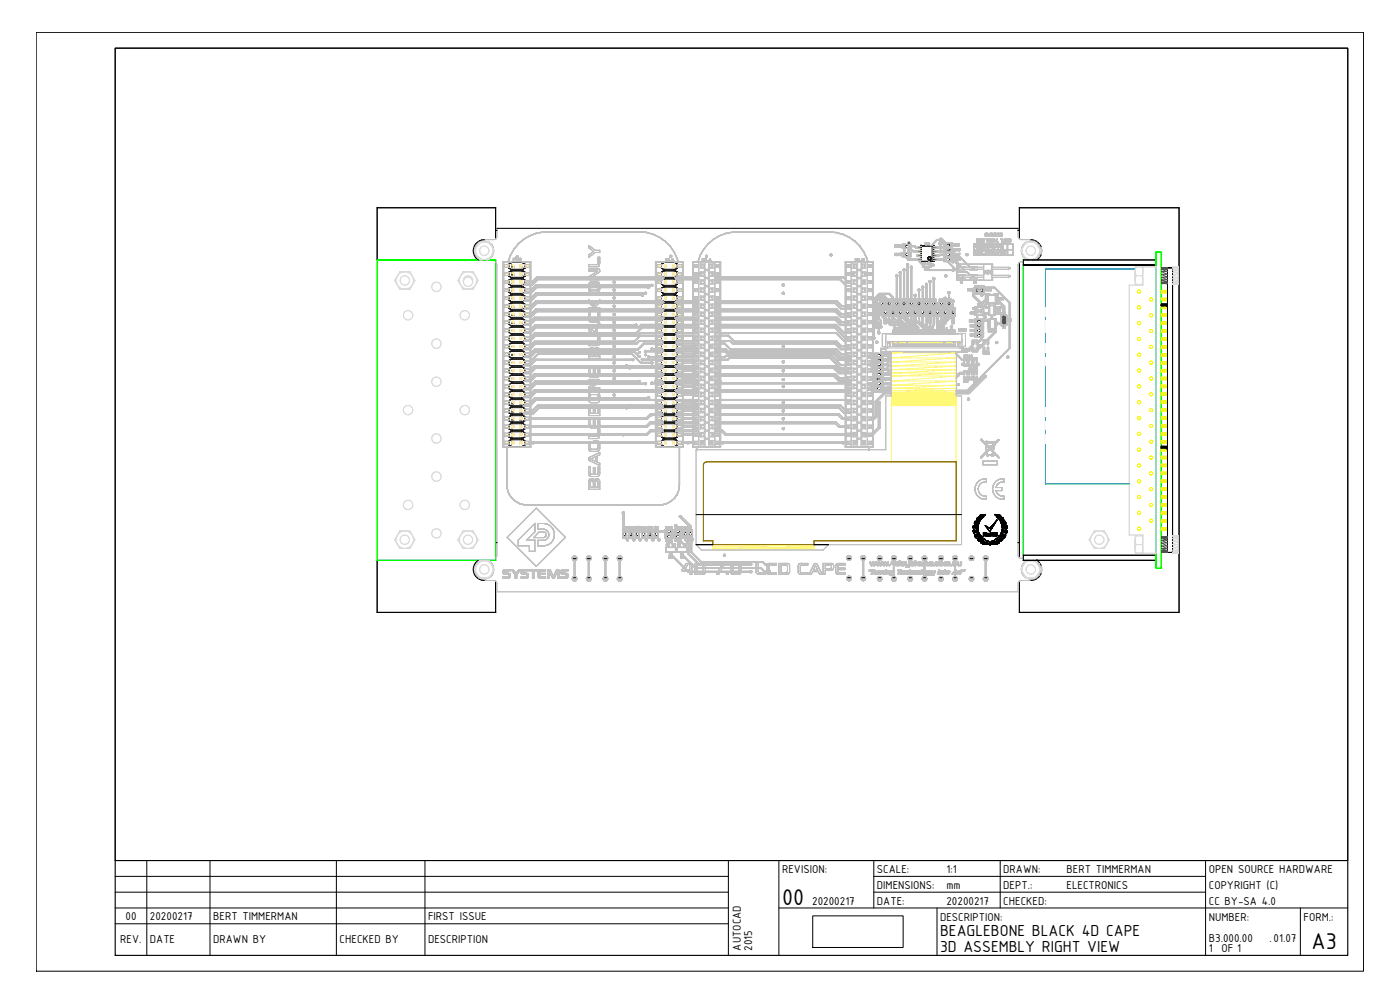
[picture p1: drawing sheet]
<svg xmlns="http://www.w3.org/2000/svg" width="420mm" height="297mm" viewBox="0 0 420 297" stroke-linecap="round" stroke-linejoin="round" font-family="sans-serif">
<defs><g id="words">
<g font-size="7.4">
<text x="234.7" y="271.5">00</text>
<text x="393.6" y="284.7">A3</text>
</g>
<g font-size="5.2">
<text x="282.1" y="281">BEAGLEBONE BLACK 4D CAPE</text>
<text x="282.1" y="285.7">3D ASSEMBLY RIGHT VIEW</text>
</g>
<g font-size="3.7">
<text x="234.7" y="262">REVISION:</text>
<text x="263.2" y="262">SCALE:</text>
<text x="284" y="262">1:1</text>
<text x="301.1" y="262">DRAWN:</text>
<text x="320.1" y="262">BERT TIMMERMAN</text>
<text x="362.8" y="262">OPEN SOURCE HARDWARE</text>
<text x="263.2" y="266.7">DIMENSIONS:</text>
<text x="284" y="266.7">mm</text>
<text x="301.1" y="266.7">DEPT.:</text>
<text x="320.1" y="266.7">ELECTRONICS</text>
<text x="362.8" y="266.7">COPYRIGHT (C)</text>
<text x="37.7" y="276">00</text>
<text x="45" y="276">20200217</text>
<text x="64" y="276">BERT TIMMERMAN</text>
<text x="128.5" y="276">FIRST ISSUE</text>
<text x="243.7" y="271.5">20200217</text>
<text x="263.2" y="271.5">DATE:</text>
<text x="284" y="271.5">20200217</text>
<text x="301.1" y="271.5">CHECKED:</text>
<text x="362.8" y="271.5">CC BY-SA 4.0</text>
<text x="282.1" y="276.2">DESCRIPTION:</text>
<text x="362.8" y="276.2">NUMBER:</text>
<text x="391.2" y="276.2">FORM.:</text>
<text x="36.1" y="282.8">REV.</text>
<text x="45" y="282.8">DATE</text>
<text x="64" y="282.8">DRAWN BY</text>
<text x="101.9" y="282.8">CHECKED BY</text>
<text x="128.5" y="282.8">DESCRIPTION</text>
<text x="222.4" y="285.2" transform="rotate(-90 222.4 285.2)">AUTOCAD</text>
<text x="225.7" y="285.2" transform="rotate(-90 225.7 285.2)">2015</text>
<text x="362.8" y="282.6">B3.000.00</text>
<text x="362.8" y="285.7">1</text>
<text x="366.6" y="285.7">OF 1</text>
<text x="381" y="282.6">.01.07</text>
</g>
</g></defs>
<!-- layer: 0 -->
<g fill="none" stroke="#000" stroke-width=".3">
<path d="M142.2 74.3l-.2 .9 .2 1M142.3 76.4l.3 .7M142.6 73.4l-.3 .7M142.7 77.2l.7 .7M143.4 72.6l-.7 .7M143.5 77.9v.1M144.3 72.1l-.7 .3M145.4 71.9l-1 .2M148.7 62.3h.1M148.7 62.3h-35.5v15.7M148.7 62.3v9.4M149.1 69.1h.1"/>
<path d="M149.1 68.6h156.4M272.6 72.9h.4M305.5 69.1h.1M305.9 62.3h48v121.4h-48M305.9 62.3h.1M305.9 62.3v9.4M305.9 78.8v88.5M307.2 78h39.7h-39.8v1.5h39.8h-39.7M309.4 71.9l.9 .2M310.5 72.2l.6 .2M311.3 77.9l-.1 .1M311.4 72.6l.6 .6"/>
<path d="M312 77.3l-.7 .6M312.2 73.5l.2 .5M312.4 76.5l-.2 .4M346.9 79.5h.1M348.5 91.2h1.9M348.5 91.3l1.9 .1h-1.9M348.5 91.5l1.9 .1h-1.9M348.5 91.7l1.9 .1h-1.9M348.5 91.8h.7M350.1 92h.3h-.3M350.1 91.9h.3M350.4 80.4h1.5v85.3h-1.5v-85.3v85.3h1.5v-85.3z"/>
<path d="M350.4 80.4h.1M351.9 80.4h.1M348.5 133.9l1.9 .1M348.5 133.9h1.9M348.5 134l1.9 .1h-1.9M348.5 134.2l1.9 .1h-1.9M348.5 134.3l1.9 .2h-1.9M348.5 134.5h.1M350.1 134.6h.3h-.3M350.1 134.6h.3M208.9 154.4h79.7M292 159.3h.1"/>
<path d="M292 157.8h.1M292 159.3l.7 .4zM292 159.3l.2 .6zM292.1 157.8l.3 .2zM292.1 157.8l.2 1.1zM292.1 158.4l.2 .5M292.2 159.9l.9 .6zM292.3 158.9l.5 .8zM292.3 158.9l.6 .8-.1-.5M292.3 158.9l.4 .3M292.4 158l.4 .6zM292.4 156.9l.2-.5 .3 .6"/>
<path d="M292.4 156.9l.4 1M292.5 157.5l.3 .9zM292.5 156.4h.1M292.6 156.4l.2 .3zM292.6 156.4l-.1 1.1zM292.6 158.3l-.5-.5v.6M292.6 159.2h.1M292.7 159.2l.2 .5-.1-.5M292.7 159.7l.3 .2zM292.7 157.9h.1M292.7 158.4h.1M292.8 156.7l.2 .7z"/>
<path d="M292.8 158.4h.1M292.8 158.6h.1M292.8 159.7h.1M292.8 159.2h.1M292.8 158h.1M292.8 159.2l.5-.4zM292.9 158.4v-.4v.4M292.9 158l.5-.3zM292.9 159.7h.1M292.9 157l.1 .4 .9-.6-.2 .5M292.9 159.7l-.1-.5 .1 .5M292.9 157l.1 .4"/>
<path d="M293 157.1h.1M293 157.4h.1M293 159.9h.1M293 156.1l.4-.8 .1 .9M293 156.6h.1M293 157.4l.3-.3zM293 158.3l-.2 .3 .8-.8-.1 .6M293 158.3l.6-.5-.1 .6M293 158.3l-.2 .3-.2-.3M293 159.9l-1-.6 .6 1M293 156.1l.1 .5M293.1 156.6l-.1 .5 .1-.5"/>
<path d="M293.1 157.1h.1M293.1 155.7v.9zM293.1 157.1l.1-.4-.1 .4M293.1 156.7h.1M293.1 159.5l-.1 .4zM293.1 159.5l-.1 .4M293.2 156.7l.5-.1zM293.3 157.1l.3-.2zM293.3 158l.3-.2-.6 .5zM293.3 158.8l-.5 .4M293.3 159.2l-.2 .3zM293.4 155.3h.1"/>
<path d="M293.4 157.7l-.5 .3v.4l-.1-.5M293.4 155.3l.1 .6zM293.4 155.3l-.3 .4zM293.4 155.3l.1 .9 .9-.4-1.4 1.3v-1zM293.5 156.2h.1M293.5 155.9v.3zM293.5 156.2l.3-.2zM293.5 156.2l.9-.4-.7 .8M293.5 160l-.3 .5zM293.5 158.8h.1M293.5 158.4l-.2 .4M293.5 160l-.3 .5"/>
<path d="M293.6 155.9h.1M293.6 156.9l.3-.1zM293.6 157.8h.1M293.6 158.8l.1 .6zM293.6 157.8l-.3 1zM293.7 156h.1M293.7 159.4l-.2 .6zM293.7 159.4l-.1-.6-.5 .7M293.7 159.4l-.2 .6M293.7 156l.2-.4-.2 .4M293.7 156.6l-.5 .1-.1 .4v-.5M293.7 157.3l.2-.5-.9 .6"/>
<path d="M293.7 157.3l-.3 .4M293.8 155.5h.1M293.8 156l.3-.1zM293.8 155l-.2 .9zM293.8 156.8h.1M293.8 159.9h.1M293.9 155.6h.1M293.9 156.8l-.5 .9zM293.9 159.9l.2 1.1zM293.9 159.9l-.2 .4zM293.9 155.6l.5-.1zM294.1 154.7l.4-.3-.7 .6z"/>
<path d="M294.1 154.7l.4-.3-.2 .7h.9l-1.3 .5-.2 .4zM294.1 155.9l.3-.1zM294.3 155.1h.1M294.3 155.1h.2zM294.3 154.9v.2zM294.4 155.8h.1M294.4 155.5l.8-.4zM294.4 155.8l-.7 .8zM294.5 154.4h.1M294.5 154.9h.1M294.5 155.1h.3zM294.5 154.4l-.2 .5z"/>
<path d="M294.5 154.9l.3-.3zM294.5 154.9h.5zM294.5 154.9l1.3-.5-.8 .5h-.5l1.3-.5-.8 .5zM294.8 155.1h.1M294.8 154.6l.8-.2zM294.8 155.1h.3zM294.8 155.4l.4-.3h-.9l.2-.7-.7 .6v.5M294.8 155.4l-.9 .2-.2 .4 .1-.5M295 154.9l.8-.5zM295.1 155.1h.1M295.1 159.9h.1M295.1 159.9v.9v-.9"/>
<path d="M295.1 159.9v.9h.2v-.8M295.1 159.9h.7M295.2 155.1h.1M295.3 160h.1M295.3 160h.4h-.4M295.3 160h.6M295.3 160h.5M295.6 154.4h.1M295.7 154.4h.1M295.6 157.7h.1M295.7 157.7l1.3 1.8-1.3-1.8M295.7 157.7l1.3 .9 2.2-2.5-2.2 2.5 2.2-2.5-2.2 3.4 2.2-3.4-2.2 3.4-1.3-1.8 1.3 .9 2.2-2.5-2.2 3.4z"/>
<path d="M295.7 160h.1M295.7 159.9h.1M295.8 159.9h.2zM295.8 159.9h-.7h.7M295.8 159.9h.2M296 159.9h.1M296 159.9l.1 .3M297 158.6h.1M297 159.5h.1M297 158.6l-1.3-.9 1.3 .9M297.2 159.9h.1M297.3 159.9v.9v-.9"/>
<path d="M297.3 159.9h.1v.3M297.3 159.9v.9h.1v-.4M297.4 159.9h.1M297.4 159.9h-.1h.1M297.9 159.9h.1M298 159.9v.3v-.3M298.1 159.9h.1M298.2 159.9h-.2h.2M298.2 159.9h-.2v.3h-.6M298.2 159.9v.9h-.2v-.4M298.4 160h.1M298.4 160v.1"/>
<path d="M298.4 159.9h.1M298.4 159.9h.2zM298.4 159.9h.8l-.5 .1M298.4 159.9v.1M298.5 154.4h.1M298.5 154.4l1.2 .5h-.4zM298.6 154.4h.1M298.7 160h.1M298.6 160h.1M298.6 159.9h.1M298.7 154.4l.8 .2zM298.9 154.7l.8 .2z"/>
<path d="M299 155.1h.1M299.1 155.1l.4 .3zM299.2 156.1h.1M299.2 159.9h.1M299.2 160h.1M299.2 155.1h.3zM299.2 159.9h-.6h.6M299.4 155.1h.1M299.5 155.4l.9 .2zM299.5 155.1h.1zM299.5 154.6l.2 .3zM299.6 155.1h.2z"/>
<path d="M299.7 154.9h.1M299.7 154.4h.1M299.8 154.4l.4 .3zM299.8 155.1h.2zM299.8 155.8h.1M299.9 155.8l.7 .8zM299.9 155.8l.3 .1zM299.9 155.8l.9 .4 .1-.9 .4 .8v1zM299.9 154.7l.1 .2zM299.9 155.1h.1M299.9 155.5l.5 .1M300 154.9v.2z"/>
<path d="M300.2 155.9l.6 .3zM300.2 154.7l.3 .3zM300.3 155.6h.1M300.4 159.9h.1M300.4 156.8h.1M300.4 155.6l.2 .4-.2-.4M300.4 159.9l.2 .4zM300.4 156.8l.2 .5zM300.4 155.5h.1M300.5 155v.5zM300.5 155l-.7-.6 .2 .7h-.9l.8 .4M300.5 155l.2 .9-.3-.3"/>
<path d="M300.5 155l.2 .9-.3-.3-.5-.1M300.6 156h.1M300.6 157.3l.8 .7zM300.6 156.6l.5 .1zM300.6 156.6l.5 .1v.4l.1-.5M300.6 159.4l.2-.6 .5 1.1M300.6 157.8h.1M300.6 155.9h.1M300.6 159.4l.5 1.1M300.7 157.8l.6 .5zM300.7 157.8l.3 1zM300.7 155.9l-.2-.4 .2 .4"/>
<path d="M300.7 158.8h.1M300.7 156.2h.1M300.8 158.8v1.2zM300.8 160l.3 .5-.3-.5 .3 .5-.3 .4 .3-.4zM300.8 158.8l.4 .7zM300.8 156.9l.5 .5zM300.8 155.9v.3zM300.8 158.4l.2 .4M300.8 155.6v.3zM300.8 155.3h.1M300.9 155.3l.4 .8zM300.9 155.3l-.1 .3z"/>
<path d="M301 158.8l.4 .4zM301 157.1l-.6-.3 .5 .9M301 157.1l.3 .3M301.1 156.7h.1M301.1 156.7v.4v-.4M301.1 157.1h.1M301.2 159.5l.1 .4zM301.2 156.6h.1M301.2 159.9h.1M301.2 157.4h.1M301.2 157.1h.1M301.3 159.9l.3-.2z"/>
<path d="M301.3 158.3l.2 .3zM301.3 158.3l-.6-.5 .1 .6M301.3 158.3l.2 .3 .7-.8v.6M301.3 157.1l-.1-.5 .1 .5M301.3 156.1l-.1 .5zM301.3 156.1l-.4-.8-.1 .9-.9-.4 .7 .8M301.3 156.1l-.1 .5M301.3 159.7h.1M301.4 159.7h.1M301.4 157l-.1 .4zM301.4 157l-.1 .4-.3-.3M301.4 158h.1"/>
<path d="M301.4 158.4h.1M301.4 157l-.1 .4M301.4 159.2h.1M301.4 158v.4v-.4M301.4 159.2v.5v-.5M301.4 158.6h.1M301.5 159.7l.1-.5-.1 .5M301.5 157.9h.1M301.5 158.4h.1M301.5 158.4v-.5v.5M301.5 156.7l-.1 .3zM301.6 159.2h.1"/>
<path d="M301.6 159.7l.6-.4zM301.6 159.7l.6-.4-.1 .6M301.6 159.2l.4-.3zM301.6 159.7l-.3 .2M301.7 158.3l-.2 .3zM301.7 156.4h.1M301.7 156.4l.2 .5zM301.8 157.5l-.3 .4zM301.8 157.5l-.3 .4v.5l-.1-.4-.5-.3M301.9 156.9l-.1 .6zM301.9 156.9l-.2-.5-.3 .6M301.9 156.9l-.1 .6"/>
<path d="M301.9 158l.3-.2zM301.9 158l-.2 .3zM302.1 159.9l-.4 .4M302.2 157.8h.1M302.2 159.3h.1M302.2 158.4l-.2 .5zM302.2 158.4l-.7 1.3-.1-.5-.4-.4M302.2 159.3l-.1 .6 .1-.6-.1 .6-.4 .4 .4-.4-.4 .4 .4-.4zM113.2 168.1v15.6h35.5M142.2 169.9l-.2 1 .2 .9M142.3 172l.3 .7M142.6 169l-.3 .7"/>
<path d="M142.7 172.8l.7 .7M143.4 168.2l-.7 .7M143.5 168.1h.1M143.6 173.7l.7 .3M144.4 174l1 .2M148.7 174.3v9.4M149.1 162.8h.1M172 167.6h.9M172.2 173.3h.5M176.3 167.6h.9M176.4 173.3h.6M181.3 167.6h.8"/>
<path d="M181.4 173.3h.6M185.6 167.6h.8M185.7 173.3h.6M208.9 163.4h5M244.3 163.4h4.4M254.4 167.6h.8M254.4 173.3h.8M258.7 167.6h.8M258.7 173.3h.8M263.6 167.6h.8M263.7 173.3h.6M267.9 167.6h.8"/>
<path d="M268 173.3h.6M272.8 167.6h.8M272.9 173.3h.6M277.1 167.6h.8M277.2 173.3h.6M282 167.6h.8M282.1 173.3h.6M286.2 167.6h.9M286.4 173.3h.6M291.2 167.6h.8M291.3 173.3h.6M292.4 160.8h.1"/>
<path d="M292.5 160.8l.8 .2zM292.5 160.8l.7 .8zM292.6 160.3l.5 .2 .3 .5-.2-.5M292.8 161.3l1.6 .6-.4-.4M293.1 160.5h.1M293.1 160.5l.3 .5-.3-.5M293.2 160.5h.1M293.2 161.6h.6h-.6h.6l.5 .3-.5-.3zM293.3 161l.4 .1zM293.3 161l-.8-.2 .3 .5M293.3 161l.4 .1M293.3 161h.1"/>
<path d="M293.3 161.9h.1M293.4 161l.1-.1-.1 .1M293.4 161.9h.1M293.4 161.9l.4 .4zM293.4 160.9h.1M293.5 160.9l-.3-.4 .3 .4M293.5 161.9h.2zM293.6 160.7l.1 .4zM293.6 161.1h.1M293.7 160.3l-.1 .4zM293.7 161.9h.1M293.7 161.9h.3z"/>
<path d="M293.8 161.6h.1M293.8 162.3l.6 .2zM293.8 162.3l.6 .2M293.9 161.5h.1M294 161.9l.3 .1zM294.1 161l-.1 .5zM294.1 161l-.2-1.1-.2 1.2M294.1 161l-.1 .5M294.2 161.9h.1M294.3 161.9h.1M294.3 162l.3 .1zM294.3 162l-.9-.1 .4 .4"/>
<path d="M294.3 162l.3 .1M294.4 161.9h.1M294.4 161.2l.2 .9zM294.4 162.9h.1M294.4 161.9l-.4-.4 .4 .4M294.4 162.5h.6zM294.4 162.9l.4-.1zM294.4 162.9l.5 .3zM294.5 160.8h.1M294.5 160.8l.5 1.1zM294.5 160.8l-.1 .4zM294.5 162.1h.1"/>
<path d="M294.8 162.8h.7zM294.9 163.2h1.1zM295 162.5h.1M295 161.9v.5zM295 162.5l.3 .2-.3-.2M295 161.9l-.5-1.1-.1 .4 .2 .9M295 161.9v.5l.4 .3-1-.2M295 162.4h.1M295.1 160.8h.1M295.1 160.8h.2h-.2M295.2 161.5h.1M295.2 161.5l.8 .9z"/>
<path d="M295.2 161.5l.1 .9zM295.3 162.7h.1M295.3 162.4l.3 .4zM295.3 160.8h.1M295.3 160.8v-.8v.8M295.3 160.4h.1M295.3 160.4l.1 .1zM295.4 162.7l-.4-.3 .4 .3M295.4 160.4h.1M295.4 160.5h.1M295.4 162.8h.2zM295.4 160.3h.1"/>
<path d="M295.4 160.5l.4 .3-.4-.3M295.4 167.6h.9M295.5 162.8h.1M295.5 160.3h.3zM295.5 160.3l-.1 .2M295.5 160.3h.3M295.5 160.4h.1M295.6 162.8l-.5-.8 .1-.5 .8 .9 .1 .6M295.6 162.8l-1.2 .1 1 .4 1.2-.1-.5-.2M295.6 160.4h.2h-.2M295.6 160.4l.5 .4-.7-.3M295.6 160.4h.3"/>
<path d="M295.6 173.3h.5M295.7 160.3h.1M295.7 160.4h.1M295.9 160.4h.1M295.8 160.8h.1M295.9 160h.1M295.8 160.8h.3h-.3M295.8 160.1h.1M295.8 160.2h.1M295.9 160.1h.1M295.9 160.2h.1M295.9 160.2l-.1 .1"/>
<path d="M295.9 160v.2M295.9 163.2h.1M296 163.2l.5 .1-.5-.1M296 162.4l.1 .6zM296 160.3h.1M296 160.3l-.1 .1M296 160.1h.1M296 160.2h.1M296 160.8h.1M296.1 163h.1M296.1 162.2h.1M296.1 160.8l-.5-.4 .5 .4"/>
<path d="M296.1 160.2h.1M296.1 160.2v-.1v.1M296.1 160.2l-.1 .1M296.1 163l.5 .2-1.2 .1 .2-.5-1.2 .1 1 .4M296.1 162.2l.4 .2zM296.1 162.2l.1 .6-.1-.6 .1 .6 .4 .4-.4-.4 .4 .4-.4-.4zM296.1 160.3h.1M296.1 160.6h.1M296.2 160.7l.1 .1M296.2 160.7h.1M296.2 160.3v.4M296.2 162.8l1 .7 .5-.3"/>
<path d="M296.2 160.2v.4zM296.2 160.7l.3 .1zM296.2 160.1h.1M296.2 162.8l.4 .4M296.3 160.8h.1M296.3 160.1h.2zM296.3 160.1l-.1 .2M296.3 160.8h.2M296.3 160.6h.1M296.4 160.2h.1M296.4 160.3v.3zM296.4 160.6h.1"/>
<path d="M296.4 160.7h.1M296.4 160.7h.3M296.4 160.2h.3zM296.4 160.2v.4M296.4 160.6v.1M296.4 163.3h.1M296.4 160.1h.1M296.4 160.2l-.1 .1M296.4 160.8h.3M296.5 163.3l.1-.1-.1 .1M296.5 160.8h.2h-.2M296.5 160.7h.3z"/>
<path d="M296.5 160.2h.3M296.5 163.2h.1M296.5 162.4l.4 .3zM296.5 160.2h-.1M296.6 163.2l-.5-.2 .5 .2M296.6 163.2l.6 .3zM296.6 163.2l.6 .3 .5-.3M296.7 160.2h.1M296.7 160.2l.1 .1zM296.7 160.7h.2zM296.7 160.8h.1M296.7 160.1h-.4"/>
<path d="M296.7 160.1h.3M296.7 160.1h.1M296.7 160.1h-.2h.2M296.7 160.8h.2zM296.8 160.2h.1M296.8 160.3h.1M296.8 160.1h-.5M296.8 160.6h.1M296.8 160.3v.3v-.3M296.8 160.2v.5M296.9 160.1h.1M296.9 160.8h.1"/>
<path d="M296.9 162.7l.3 .4zM296.9 162.7l-.8-.5 .1 .6M296.9 162.7l.3 .4 .2-.4M297 160.7h.1M296.9 162.7l.3 .4M296.9 160.8h-.2M297 160.1h.1M297 160.3h.1M297 160.1v.1M297 160.6h.1M297 160.6v-.3v.3M297 160.2h.1"/>
<path d="M297 160.2v.5M297 160.7l-.1 .1M297.1 163.1h.1M297.1 163.5h.1M297.2 163.5l.5-.3zM297.2 160.8h.1M297.3 160.8h.1h-.1M297.4 162.7l.9-.5zM297.4 162.7l.9-.5-.2 .5M297.4 160.2h.1M297.4 160.4h.1M297.4 160.8h.1"/>
<path d="M297.4 162.7l-.2 .4M297.4 160.2v-.3v.3M297.4 160.8v-.4v.4M297.4 160.4h.6h-.6M297.4 160.2v-.3h-.1v.9h.1v-.4h.6v.4h.2v-.9h-.2v.3M297.4 160.4h.6M297.4 160.2h.6M297.7 163.2h.1M297.7 163.2l.1 .1-.1-.1M297.8 163.3h.1M297.8 163.3l.5-.1-.5 .1M297.9 160.2h.1"/>
<path d="M297.9 160.4h.1M297.9 160.8h.1M298 160.2h-.6h.6M298 160.4v.4v-.4M298 160.8h.2h-.2M298.1 162.7l-.4 .5zM298.1 162.7l-.4 .5M298.1 160.8h.1M298.2 163h.1M298.2 160.8v-.9v.9M298.2 162.2h.1M298.2 163l-.5 .2 .5-.2"/>
<path d="M298.2 163l-.5 .2M298.3 162.2l-.2 .5zM298.3 163.2h.1M298.3 163.2l.6 .1zM298.3 160.1h.1M298.3 160.2h.1M298.3 160.7h.1M298.3 160.8h.1M298.4 160.1h.1M298.4 160.2v.1zM298.4 160.7h.1M298.4 160.8h.5h-.5"/>
<path d="M298.4 160.1v.2M298.4 160.3h.1M298.4 160.3l.5 .1zM298.4 160.3l.2 .1M298.5 160.2h.1M298.5 160h.1M298.6 160.2h.1M298.6 160.2v-.2l.6-.1h-.8v.4M298.6 160.2h.3M298.6 160l-.1 .2M298.6 161.9l.5-.4zM298.6 161.9l-.4 1.1z"/>
<path d="M298.6 160.4h.1M298.6 160.4h.3M298.7 162.8h.2zM298.7 162.8h.1M298.7 162.8l.5-.8-.1-.5-.8 .9-.1 .6M298.7 162.8h.5M298.8 162.8h.1M298.8 160.7h.1M298.8 162.8h.4zM298.8 160.7h-.4h.4M298.8 160.4h.1M298.9 163.3l.5-.1z"/>
<path d="M298.9 160.4h.1M298.9 160.2h.1M298.9 160.8h.1M298.9 162.7h.1M298.9 160.7h.1M298.9 160.8h.2zM298.9 160.2l.2 .1zM298.9 160.2h-.2h.2M298.9 160.2l.2 .1M298.9 160.6l-.5 .2h.7M298.9 160.5h.1M298.9 160.6h.1"/>
<path d="M298.9 160.4l.1 .1M299 162.7h.1M299 160.5h.1M299 160.6h.1M299 160.5v.1M299 162.4l-.3 .4zM299 161.5h.1M299 162.7l.3-.2-.3 .2M299.1 161.5l-.1 .9zM299.1 160.8h.1M299.1 160.3h.1M299.1 160.3l.1 .3"/>
<path d="M299.2 160.4h.1M299.2 160.5h.1M299.2 160.6h.1M299.2 162.8h.3zM299.2 162.8l.7 .1-.5 .3M299.2 160.6l-.1 .2zM299.2 160.6l-.1 .2M299.2 162.4h.1M299.2 162.5h.1M299.3 161.9v.5zM299.3 162.4l-.4 .3 .4-.3M299.3 162.5h.6z"/>
<path d="M299.3 161.9l.5-1.1 .1 .9-.2 .4M299.3 161.9v.5M299.4 163.2l.5-.3zM299.4 163.2h-1.7M299.5 162.8l.4 .1zM299.7 162.1h.1M299.7 162.1l.3-.1zM299.7 162.1l1.2-.2-.4 .4M299.7 160.8h.1M299.8 160.8l-.5 1.1zM299.8 160.8l.1 .9zM299.8 162.9h.1"/>
<path d="M299.8 161.9h.1M299.9 161.9h.1M299.9 162.5l.6-.2zM300 161.9h.1M300 162l.6-.1zM300 161.9l.5-.3-.5 .3M300.2 161l.1 .5M300.2 160.5l.1 1zM300.3 161.5h.1M300.3 161.5l-.4 .4 .4-.4M300.3 161.5l-.4 .4 1.2-.3M300.4 161.6h.1"/>
<path d="M300.5 162.3l.4-.4zM300.5 162.3l-1.6 .4 .4-.3M300.5 161.6h.6zM300.5 161.9h.1M300.6 161.9h.1M300.6 160.3v.8zM300.6 161.1h.1M300.6 161.1l.4-.1zM300.7 161.9h.2zM300.8 160.9h.1M300.8 160.9l.1 .1-.1-.1M300.9 161.9h.1"/>
<path d="M300.9 161h.1M300.9 161l.3-.5-.3 .5M301 161l.8-.2zM301 161l-.4 .1-.2-1.2-.2 1.1M301 161l.8-.2-.3 .5M301 160.5h.1M301.1 161.6l.4-.3zM301.1 160.5l-.2 .5 .3-.5M301.1 160.5h.1M301.2 160.5l.5-.2zM301.5 161.3l-1.6 .6 .4-.4M301.5 161.3l-.4 .3"/>
<path d="M301.7 160.3l-.5 .2-.3 .5 .2-.5M301.7 160.3l-.5 .2M301.8 160.8h.1M301.8 160.8l-.3 .5zM305.5 162.8h.1M305.9 174.4v9.3M307.2 166.6h39.7h-39.8v1.5h39.8h-39.7M310.3 174l-.9 .2M311.1 173.7l-.6 .3M311.2 168.1h.1M311.3 168.2l.7 .6M312 172.9l-.6 .6"/>
<path d="M312.2 169.2l.2 .4M312.4 172.1l-.2 .5M346.9 168.1h.1M350.4 165.7h.1M351.9 165.7h.1M148.7 183.7h.1M305.9 183.7h.1M243.9 274.8h27.1v9.5h-27.1z"/>
</g>
<g fill="none" stroke="#dbdbdb" stroke-width=".3">
<path d="M142.4 75.2h.1M142.4 75.2l.3 .7M142.7 74.6l-.3 .6M142.8 74.8v.9l-.4-.5zM142.8 75.7l.3 .9zM143.1 73.9a2.62 2.62 0 0 1 3.6-.9 2.62 2.62 0 0 1 .9 3.6l.3-.9 .5-.5-.4 .7M143.1 76.6l.6 .6zM143.1 73.9l-.3 .9zM143.1 73.9h.1M143.1 76.6h.1M143.5 73.3h.2l.1-.7-.7 1.3M143.5 77.2l.3 .7"/>
<path d="M143.8 77.9h.8l-.1-.2-.7 .2-.1-.7 .8 .5 .9 .2h-.8M143.8 72.6h3l1.2 2 .4 .6-1.6 2.7h-3l-.7-1.3-.7-1.4zM143.8 72.6h.1M143.8 77.9h.1M143.9 75.2h.1M144.6 72.6h-.8l.7 .2 .9-.2M145.3 72.6h.1M145.3 77.9h.1M145.4 72.6h1.4M146.1 72.6l.1 .2 .6-.2 .4 .7M146.8 72.6h.1M146.8 77.9h.1"/>
<path d="M146.8 72.6l.2 .7h.2l1.2 1.9-.5-.4 .1-.2M147 77.2h.2l-.4 .7zM147.2 77.2l.4-.6-1.4 1.1-.8 .2 .8-.2 .6 .2h-.7M147.6 73.9h.1M147.6 76.6h.1M148.3 75.2h.1M306.4 75.2h.1M306.4 75.2l.3 .7M306.7 74.6l-.3 .6M306.8 74.8v.9l-.4-.5zM306.8 75.7l.3 .9zM307.1 73.9a2.6 2.6 0 0 1 3.6-.9 2.6 2.6 0 0 1 .9 3.6l.8-1.4-.4 .7"/>
<path d="M307.1 73.9l-.3 .9zM307.1 73.9h.1M307.1 76.6h.1M307.5 77.2l-.4-.6 .6 .6h-.2l.3 .7h.8l-.1-.2-.7 .2-.1-.7 .8 .5 .9 .2h-.8M307.5 73.3l.3-.7-.7 1.3M307.8 72.6h3.1l1.5 2.6-1.5 2.7h-3.1l-1.4-2.7zM307.8 72.6h.1M307.8 77.9h.1M307.9 75.2h.1M308.6 72.6h-.8l.7 .2 .9-.2M309.3 72.6h.1M309.3 77.9h.1"/>
<path d="M309.4 72.6h1.5M310.1 72.6l.1 .2 .7-.2 .4 .7M310.8 72.6h.1M310.8 77.9h.1M310.9 72.6l.2 .7h.2l1.1 1.9-.4-.6M311.1 77.2h.2l-.4 .7zM311.3 77.2l.3-.6-.5 .6-.9 .5-.8 .2 .8-.2 .7 .2h-.8M311.6 73.9h.1M311.6 76.6h.1M312.3 75.2h.1M118.5 84.2h.1M118.5 84.2l.4 .6"/>
<path d="M118.9 83.5l-.4 .7M118.9 83.7v.9l-.4-.4zM118.9 84.6l.3 .8zM119.2 82.9a2.61 2.61 0 0 1 3.6-1 2.61 2.61 0 0 1 1 3.5l.3-.8 .4-.4-.4 .6M119.2 82.9l-.3 .8zM119.2 82.9h.1M119.2 85.4h.1M119.6 86.1l-.4-.7 .6 .8-.2-.1 .4 .7h.7l-.1-.2-.6 .2-.2-.6 1.7 .6h-.8M119.6 82.2l.2-.1 .2-.6-.8 1.4M120 81.5h3l.4 .7 1.1 2-1.5 2.6h-3l-1.5-2.6zM120 81.5h.1M120 86.8h.1"/>
<path d="M120 84.2h.1M120.7 81.5h-.7l.6 .2 .9-.2M121.4 93.6h.1M121.4 81.5h.1M121.4 86.8h.1M121.5 81.5h1.5M122.2 81.5l.2 .2 .6-.2 .4 .7M123 81.5h.1M123 86.8h.1M123 81.5l1.5 2.7-.4-.7M123.2 86.2l.2-.1-.4 .7zM123.4 86.1l.4-.7-.6 .8-1.7 .6 .9-.2 .6 .2h-.8"/>
<path d="M123.7 82.9h.1M123.7 85.4h.1M124.4 84.2h.1M129.9 85.1h.1M137.4 84.2l.5-.5v.9zM137.4 84.2h.1M137.4 84.2l.4 .6M137.8 83.5l-.4 .7M137.9 84.6l.3 .8zM138.2 82.9l-.3 .8zM138.2 82.9a2.61 2.61 0 0 1 4.5 0M138.2 82.9h.1"/>
<path d="M138.2 85.4h.1M138.5 93.6h.1M138.6 86.1l-.4-.7 .6 .8-.2-.1 .4 .7h.7l-.1-.2-.6 .2-.2-.6 1.6 .6h-.7M138.6 82.2l.2-.1 .2-.6-.8 1.4M139 81.5h.1M139 86.8h.1M139 84.5h.1M139.1 84.2h.1M139.6 83a1.39 1.39 0 0 1 1.5-.1 1.39 1.39 0 0 1 .7 1.3 1.37 1.37 0 0 0-1.4-1.5 1.37 1.37 0 0 0-1.3 1.6l.1-.8zM139.7 81.5h-.7l.6 .2 .8-.2M140.4 81.5h.1M140.4 86.8h.1"/>
<path d="M140.4 81.5h1.6M141.2 81.5l.1 .2 .7-.2 .4 .7M141.9 81.5h.1M141.9 86.8h.1M142 81.5l1.5 2.7-.5-.5 .1-.2M142 81.5h-3l-1.6 2.7 1.6 2.6h3M142 81.5l1.5 2.7-1.5 2.6M142.1 86.2l.3-.1-.4 .7zM142.4 86.1l.3-.7-.6 .8-1.7 .6 .9-.2 .7 .2h-.8M142.7 82.9h.1M142.7 85.4h.1M142.7 82.9l.3 .8-.3 1.7 .3-.8 .5-.4-.4 .6"/>
<path d="M143.4 84.2h.1M338.9 85.6h.1M338.9 85.6h4.1M338.9 85.6v74.9M340.5 82.7h.1M340.5 81.3v2.8h.2h-.2l.2-.2h-.2v-.5h.2h-.2v-.7h.2h-.2v-.6h.2h-.2v-.6h.2l-.2-.2h.2M340.7 85.4h.1M340.7 80.1h.1M340.7 81.4h.1M340.7 84h.1M340.7 84.7l.2 .7zM340.7 80.1h2.3"/>
<path d="M340.7 80.1v5.3M340.8 80.1l-.1 1.3 .2-1.3-.1 .7M340.8 80.1h.1l-.2 .2zM340.8 82.1l-.1-.7v2.6l.2-1.3-.1 .7M340.8 82.1l.1 .6zM340.8 84.7l-.1-.7v1.4v-.2l.2 .2h-.2M340.8 85.4h2.2M340.9 85.4h1.9M340.9 80.1h1.9M340.9 82.7h1.9M342.8 85.4l.2-.2zM342.9 82.1l-.1 .6 .1 .7"/>
<path d="M342.9 80.8l-.1-.7 .2 .2-.2-.2 .2 1.3M342.9 84.7l-.1 .7zM342.9 85.4h.1M342.9 80.1h.1M342.9 81.4h.1M342.9 84h.1M343 80.1h3.9v85.9h-3.9v-5.5h-4.1v-74.9h4.1zM343 80.1h.1M343 81.4l-.2 1.3 .2 1.3M343 80.1v5.5M343 80.1h4M343 84l-.1 .7"/>
<path d="M346.9 80.1v85.9M351.9 80.1h1.7v.3l-.8-.3zM351.9 80.1v.3v-.3h.9l-.9 .3h1.7v2.3M351.9 83.6h1.7v.8zM351.9 84.4h1.7v.6zM351.9 85h1.7v.4l-1.7-.4 .9 .4M351.9 85.4h.9M352.8 85.4h.8M352.8 80.1h.1M352.8 85.4h.1M353.6 80.1h.1M353.6 85.4h.1"/>
<path d="M353.6 80.1v5.3M353.6 80.4l-1.7 .6h1.7l-1.7 .8h1.7l-1.7 .9 1.7 .9v-.9h-1.7M129.9 113.5h.1M129.9 102.1h.1M121.4 122.1h.1M129.9 130.6h.1M138.5 122.1h.1M119.6 160l.2-.1 .2-.6-.8 1.3M120 159.3h3l.8 1.3 .7 1.3-1.5 2.7h-3l-1.5-2.7zM120 159.3h.1M120.7 159.3h-.7l.6 .2 .9-.2M121.4 150.5h.1"/>
<path d="M121.4 159.3h.1M121.5 159.3h1.5M122.2 159.3l.2 .2 .6-.2 .4 .7M123 159.3h.1M123 159.3l.2 .6 .2 .1 1.1 1.9-.4-.6M129.9 142h.1M129.9 159h.1M138.5 150.5h.1M138.6 160l.2-.1 .2-.6-.8 1.3M139 159.3h3l.7 1.3 .8 1.3-1.5 2.7h-3l-1.6-2.7zM139 159.3h.1M139.7 159.3h-.7l.6 .2 .8-.2"/>
<path d="M140.4 159.3h.1M140.4 159.3h1.6M141.2 159.3l.1 .2 .7-.2 .4 .7M141.9 159.3h.1M142 159.3l.1 .6 .3 .1 1.1 1.9-.5-.4 .1-.2M328 160l.2-.1 .2-.6-.8 1.3M328.4 159.3h3l.8 1.3 .7 1.3-1.5 2.7h-3l-1.5-2.7zM328.4 159.3h.1M329.1 159.3h-.7l.6 .2 .9-.2M329.8 159.3h.1M329.9 159.3h1.5M330.7 159.3l.1 .2 .6-.2 .4 .7"/>
<path d="M331.4 159.3h.1M331.4 159.3l.2 .6 .2 .1 1.1 1.9-.4-.6M118.5 161.9h.1M118.5 161.9l.4 .7M118.9 161.3l-.4 .6M118.9 161.5v.9l-.4-.5zM118.9 162.4l.3 .9zM119.2 160.6a2.62 2.62 0 0 1 3.6-.9 2.62 2.62 0 0 1 1 3.6l.7-1.4-.4 .7M119.2 160.6l-.3 .9zM119.2 160.6h.1M119.2 163.3h.1M119.6 163.9l-.4-.6 .6 .6h-.2l.4 .7h.7l-.1-.2-.6 .2-.2-.7 .8 .5 .9 .2h-.8"/>
<path d="M120 164.6h.1M120 161.9h.1M121.4 164.6h.1M123 164.6h.1M123.2 163.9h.2l-.4 .7zM123.4 163.9l.4-.6-1.4 1.1-.9 .2 .9-.2 .6 .2h-.8M123.7 160.6h.1M123.7 163.3h.1M124.4 161.9h.1M137.4 161.9l.5-.4v.9zM137.4 161.9h.1M137.4 161.9l.4 .7"/>
<path d="M137.8 161.3l-.4 .6M137.9 162.4l.3 .9zM138.2 160.6a2.62 2.62 0 0 1 3.6-.9 2.62 2.62 0 0 1 .9 3.6l.8-1.4-.4 .7M138.2 160.6l-.3 .9zM138.2 160.6h.1M138.2 163.3h.1M138.6 163.9l-.4-.6 .6 .6h-.2l.4 .7h.7l-.1-.2-.6 .2-.2-.7 .8 .5 .8 .2h-.7M139 164.6h.1M139 161.9h.1M140.4 164.6h.1M141.9 164.6h.1M142.1 163.9h.3l-.4 .7z"/>
<path d="M142.4 163.9l.3-.6-1.4 1.1-.9 .2 .9-.2 .7 .2h-.8M142.4 170.9h.1M142.4 170.9l.3 .6M142.7 160.6h.1M142.7 163.3h.1M142.7 170.2l-.3 .7M142.8 170.4v.9l-.4-.4zM142.8 171.3l.3 .8zM143.1 169.6a2.61 2.61 0 0 1 3.5-1 2.61 2.61 0 0 1 1 3.5l.3-.8 .5-.4-.4 .6M143.1 172.1l.6 .8zM143.1 169.6l-.3 .8zM143.1 169.6h.1"/>
<path d="M143.1 172.1h.1M143.4 161.9h.1M143.5 168.9l.3-.7-.7 1.4M143.5 172.8l.3 .7M143.8 173.5h.8h-.8l-.1-.6 .8 .4 .9 .2h-.8M143.8 168.2h3l1.2 2 .4 .7-1.6 2.6h-3l-1.1-2-.3-.6zM143.8 168.2h.1M143.8 173.5h.1M143.9 170.9h.1M144.6 168.2h-.8l.7 .2 .9-.2M145.3 168.2h.1M145.3 173.5h.1"/>
<path d="M145.4 168.2h1.4M146.1 168.2l.1 .2 .6-.2 .4 .7M146.8 168.2h.1M146.8 173.5h.1M146.8 168.2l.2 .6 1.4 2.1-.5-.5 .1-.2M147 172.9l.2-.1-.4 .7zM147.2 172.8l.4-.7-.6 .8-.8 .4-.8 .2h1.4h-.7M147.6 169.6h.1M147.6 172.1h.1M148.3 170.9h.1M306.4 170.9h.1M306.4 170.9l.3 .6"/>
<path d="M306.7 170.2l-.3 .7M306.8 170.4v.9l-.4-.4zM306.8 171.3l.3 .8zM307.1 169.6a2.59 2.59 0 0 1 3.6-1 2.59 2.59 0 0 1 .9 3.5l.8-1.2-.4 .6M307.1 169.6l-.3 .8zM307.1 169.6h.1M307.1 172.1h.1M307.5 172.8l-.4-.7 .7 1.4h.8h-.8l-.1-.6 .8 .4 .9 .2h-.8M307.5 168.9l.3-.7-.7 1.4M307.8 168.2h3.1l1.5 2.7-1.5 2.6h-3.1l-1.4-2.6zM307.8 168.2h.1M307.8 173.5h.1"/>
<path d="M307.9 170.9h.1M308.6 168.2h-.8l.7 .2 .9-.2M309.3 168.2h.1M309.3 173.5h.1M309.4 168.2h1.5M310.1 168.2l.1 .2 .7-.2 .4 .7M310.8 168.2h.1M310.8 173.5h.1M310.9 168.2l1.5 2.7-.4-.7M311.1 172.9l.2-.1-.4 .7zM311.3 172.8l.3-.7-.5 .8-.9 .4-.8 .2h1.5h-.8M311.6 169.6h.1"/>
<path d="M311.6 172.1h.1M312.3 170.9h.1M326.9 161.9h.1M326.9 161.9l.4 .7M327.3 161.3l-.4 .6M327.3 161.5v.9l-.4-.5zM327.3 162.4l.3 .9zM327.6 160.6a2.62 2.62 0 0 1 3.6-.9 2.62 2.62 0 0 1 1 3.6l.7-1.4-.4 .7M327.6 160.6l-.3 .9zM327.6 160.6h.1M327.6 163.3h.1M328 163.9l-.4-.6 .6 .6h-.2l.4 .7h.7l-.1-.2-.6 .2-.2-.7 .8 .5 .9 .2h-.8"/>
<path d="M328.4 164.6h.1M328.5 161.9h.1M329.8 164.6h.1M331.4 164.6h.1M331.6 163.9h.2l-.4 .7zM331.8 163.9l.4-.6-1.4 1.1-.9 .2 .9-.2 .6 .2h-.7M332.1 160.6h.1M332.1 163.3h.1M332.9 161.9h.1M338.9 160.5h.1M338.9 160.5h4.1M340.5 163.4h.1"/>
<path d="M340.5 161.9v2.9h.2h-.2v-.3h.2h-.2v-.5h.2h-.2v-.6h.2h-.2v-.7h.2h-.2v-.5h.2h-.2v-.3h.2M340.7 166h.1M340.7 160.8h.1M340.7 162.1h.1M340.7 164.6h.1M340.7 165.4l.2 .6zM340.7 160.8h2.3M340.7 160.8v5.2M340.8 160.8l-.1 1.3 .2-1.3-.1 .6M340.8 160.8h.1l-.2 .1zM340.8 162.7l-.1-.6v2.5l.2-1.2-.1 .6M340.8 162.7l.1 .7z"/>
<path d="M340.8 165.3l-.1-.7v1.4h.2h-.2M340.8 166h2.2M340.9 166h1.9M340.9 160.8h1.9M340.9 163.4h1.9M342.8 166l.2-.2zM342.9 162.7l-.1 .7 .1 .6M342.9 161.4l-.1-.6 .2 .1-.2-.1 .2 1.3M342.9 165.3l-.1 .7zM342.9 166h.1M342.9 160.8h.1M342.9 162.1h.1"/>
<path d="M342.9 164.6h.1M343 166h.1M343 162.1l-.2 1.3 .2 1.2M343 160.5v5.5M343 166h4M343 164.6l-.1 .7M351.9 160.8h.9l.8 .3v-.3M351.9 164.3h1.7v.8zM351.9 165.1h1.7v.6zM351.9 165.7h1.7v.3l-1.7-.3 .9 .3h-.9h.9h-.9v-.3M352.8 166h.8M352.8 160.8h.1"/>
<path d="M352.8 160.8h-.9h1.7M352.8 160.8l-.9 .3h1.7v.5l-1.7 .8h1.7v1M353.6 160.8h.1M353.6 166h.1M353.6 160.8v5.2M353.6 161.1l-1.7 .5h1.7v.8l-1.7 1 1.7 .9v-.9h-1.7"/>
<circle cx="145.3" cy="75.2" r="1.41"/>
<circle cx="145.3" cy="75.2" r="1.42"/>
<circle cx="309.3" cy="75.2" r="1.42"/>
<circle cx="309.4" cy="75.3" r="1.42"/>
<circle cx="121.5" cy="84.2" r="1.43"/>
<circle cx="121.5" cy="84.1" r="1.43"/>
<circle cx="122.5" cy="94.6" r="1.42"/>
<circle cx="122.5" cy="94.6" r="1.44"/>
<circle cx="131" cy="86.1" r="1.42"/>
<circle cx="131" cy="86.1" r="1.44"/>
<circle cx="139.5" cy="94.6" r="1.43"/>
<circle cx="139.5" cy="94.6" r="1.42"/>
<circle cx="140.5" cy="84.5" r="1.43"/>
<circle cx="140.5" cy="84.5" r="1.41"/>
<circle cx="131" cy="114.5" r="1.44"/>
<circle cx="131" cy="103.1" r="1.44"/>
<circle cx="131" cy="114.5" r="1.43"/>
<circle cx="131" cy="103.1" r="1.43"/>
<circle cx="122.5" cy="123" r="1.42"/>
<circle cx="122.5" cy="123.1" r="1.43"/>
<circle cx="131" cy="131.6" r="1.42"/>
<circle cx="139.5" cy="123.1" r="1.43"/>
<circle cx="139.5" cy="123.1" r="1.42"/>
<circle cx="122.5" cy="151.5" r="1.42"/>
<circle cx="131" cy="143" r="1.43"/>
<circle cx="131" cy="143" r="1.42"/>
<circle cx="139.5" cy="151.5" r="1.42"/>
<circle cx="139.5" cy="151.5" r="1.41"/>
<circle cx="121.5" cy="161.9" r="1.42"/>
<circle cx="121.5" cy="162" r="1.42"/>
<circle cx="131" cy="160" r="1.42"/>
<circle cx="131" cy="160" r="1.44"/>
<circle cx="140.5" cy="161.9" r="1.41"/>
<circle cx="140.5" cy="162" r="1.42"/>
<circle cx="145.3" cy="170.8" r="1.42"/>
<circle cx="145.4" cy="170.9" r="1.43"/>
<circle cx="309.4" cy="170.9" r="1.43"/>
<circle cx="309.4" cy="170.8" r="1.43"/>
<circle cx="329.9" cy="161.9" r="1.42"/>
<circle cx="329.9" cy="162" r="1.42"/>
</g>
<path d="M113.2 78h35.5v90.1h-35.5v-90.1h35.5v90.1h-35.5zM113.2 78h.1M148.7 78h.1M307.1 78v90.1l.1-90.1M346.9 75.6h.1M346.9 75.6h1.6v94.9h-1.6v-94.9v94.9h1.6v-94.9zM348.4 75.6h.1M113.2 168.1h.1M148.7 168.1h.1M307.1 168.1h.1M346.9 170.5h.1M348.4 170.5h.1" fill="none" stroke="#0f0" stroke-width=".3"/>
<g fill="none" stroke="#c0c0c0" stroke-width=".3">
<path d="M142.6 75.7v.4zM142.6 75.7v.4M142.6 74.4v.4zM142.6 76.1l.5 .8zM142.6 74.4v.4M142.6 76.1l.5 .8M143.1 73.5l-.5 .9zM143.1 76.9l.6 .6zM143.1 73.5l-.5 .9M143.1 76.9l.6 .6M143.7 73l-.6 .5zM143.7 73l-1.1 1.4"/>
<path d="M143.7 73l-.6 .5M144.3 72.6l.2-.1zM144.3 77.9h.2zM144.3 77.9h.2M144.5 72.5l.9-.1zM144.5 72.5l.9-.1 .8 .1M144.5 77.9l.3 .1zM144.5 72.5l-.2 .1M144.5 77.9l.3 .1M145.3 71.9h.1M145.4 72.4l.8 .1zM146 78l.2-.1z"/>
<path d="M146.2 72.5l.3 .1zM146.2 77.9h.2zM146.2 72.5l.3 .1M146.2 77.9l-.2 .1M146.4 77.9h-.2M147.1 73l.5 .5zM147.1 73l.5 .5M147.6 73.5l.5 .9zM147.6 76.9l-.5 .6zM147.6 73.5l.5 .9M147.6 76.9l-.5 .6M148.1 76.1l-1 1.4"/>
<path d="M148.1 76.1l-.5 .8zM148.1 74.4l.1 .5M148.1 76.1l-.5 .8M148.2 75.6l-.1 .5zM148.2 75.6l-.1 .5M148.2 71.9h.1M148.2 71.9h-2.8a3.3 3.3 0 0 0-3.2 2.4 3.3 3.3 0 0 0 1.3 3.7 3.3 3.3 0 0 1-1.3-3.7 3.3 3.3 0 0 1 3.2-2.4l3.3-.1 .4-.8v-2.4h156.4v2.4l.5 .8 3.4 .1a3.4 3.4 0 0 1 3.3 3.3M149.1 79.5h.1M149.1 68.6h156.4M149.1 71h.1M149.1 68.6l-.1 2.8-.8 .5M149.1 79.5l-.4-.8 .4 .8v87.1l-.4 .8 .4-.8"/>
<path d="M149.1 79.5v87.1M150.9 78.6v55.4v-55.4M150.9 78.6v55.4M151 78.5h.1M151 78.5l-.1 .1M151.1 78.7h2.5M151.2 78.7v55.3v-55.3v55.3h2.4h-2.5M151.2 78.7h2.4h-2.4M151.3 79.4h.1M151.3 79.4v.8v-.8M151.3 79.4h1.5h-1.5h1.5h-1.5v.8h1.5h-1.5zM152.4 78.5h.2"/>
<path d="M152.5 78.5l-1.6 .1M152.5 78.5h-1.5h1.5M152.6 78.5l6.7 .1M153.1 76.6h.1M153.1 76.6l-.6 1.9 .6-1.9M153.1 76.6l-.6 1.9M153.2 76.6h.1M153.2 76.6l-.6 1.9h6.6h-6.6zM153.2 76.6l-.6 1.9M154 77.5h.1M154 78.1h.1M154 77.5v.6l.2-.2"/>
<path d="M154 77.5l.6 .1M154 77.5l.6 .1zM154 77.5v.6v-.6M154 77.5h.5M154.1 78.1h.1M154.1 77.6h.3M154.1 77.9h.4M154.2 78.1v-.2v.2M154.2 77.9h.3h-.3M154.2 77.6h.2h-.2v.2zM154.2 74.8h.1M154.2 77.6v.2"/>
<path d="M154.2 74.8l-1.1 1.8 1.1-1.8M154.2 74.8l-1.1 1.8M154.2 74.8l-1 1.8M154.4 77.6h.1M154.4 77.6l.1 .1M154.4 77.8h.1M154.4 77.8h-.2h.2M154.4 77.9h.1M154.5 77.9h.1M154.5 77.6h.1M154.5 77.7h.1M154.5 77.5l.1 .1"/>
<path d="M154.5 77.8h-.1M154.5 77.7v.1M154.5 77.8h.1M154.6 77.9h.1M154.5 77.8h-.4M154.5 77.6v.1M154.6 77.6v.1M154.6 77.9h-.1M154.6 77.6h.1M154.6 77.7h.1M154.6 77.8h.1M154.6 77.7v.1"/>
<path d="M154.6 77.8v.1M154.8 77.5h.1M154.8 77.6h.1M154.8 77.6h.2h-.2M154.8 77.5h.3v.6l-.1-.5h-.2l.3-.1v.6zM154.8 77.1h.3M154.9 77.1v.1zM154.9 77.1v.1M154.9 77.6h.1M154.9 78.1h.1M154.9 76.9l.2-.1zM154.9 77.1h.1"/>
<path d="M154.9 77.2l.2 .2zM154.9 76.9v.2M154.9 77.2l.2 .2M155 77.6v.5v-.5M155 78.1h.1M155 77.5h.1M155 77.1h.1M155 77.1l.2-.2 .2 .2M155 77.1l.1 .1M155.1 78.1v-.6v.6M155.1 77.5h-.3h.3M155.1 77.2h.1"/>
<path d="M155.1 76.8h.3zM155.1 77.4h.3zM155.1 76.9h.1M155.1 77h.1M155.1 77.2h.2M155.1 77v.2M155.1 77l-.1 .1M155.1 77.2l.1 .1M155.1 77.4h.1M155.1 78h.1M155.1 78.1h.1M155.1 77.2h.2z"/>
<path d="M155.1 76.9l.3 .1M155.1 76.9h.2zM155.1 76.9v.1M155.2 78l.6 .1zM155.2 76.8l-.3 .1M155.2 76.8h.2M155.3 77.2h.1M155.4 77h.1M155.3 77.1h.1M155.4 77.2h.1M155.4 76.8l.1 .1zM155.4 77.1h.1"/>
<path d="M155.4 76.8l.1 .1M155.4 77v.2M155.4 77.2l-.2 .1M155.5 73.1h.1M155.5 76.9h.1M155.5 77.2l-.4 .2M155.5 77.2l-.1 .2zM155.5 77.1h.1M155.5 76.9v.2M155.5 77.2l-.3 .2M155.5 73.1l-1.3 1.7 1.4-1.6M155.5 73.1l-1.3 1.7 1.3-1.7"/>
<path d="M155.5 77.1v.1zM155.5 73.1l-1.3 1.7M155.5 77.1v.1M155.6 73.2h.1M155.6 73.2l1.6-1.3 1.8-1.1-1.8 1.1zM155.6 73.2l-1.4 1.6-1 1.8 1-1.8zM155.6 73.2l-1.4 1.6M155.7 78h.1M155.7 78.1h.1M155.8 78.1h.1M155.8 78h-.6h.6M155.8 77.5h.1"/>
<path d="M155.8 78.1h.4M155.8 77.5l.6 .1M155.8 78.1h.5M155.8 77.5v.6v-.6M155.8 78.1h.4h-.4M155.8 77.5h.5M155.8 77.5v.6M155.9 78h.1M155.9 77.8h.5M155.9 77.6h.4M155.9 77.9h.3M155.9 77.8h.4"/>
<path d="M155.9 78h.4M155.9 77.9v.1h.4M155.9 77.6h.3l-.3 .2zM155.9 77.9h.3l-.3 .1zM155.9 77.6v.2M155.9 77.9v.1M156.2 77.6h.1M156.2 77.9h.1M156.2 77.6l.1 .1M156.3 77.8h.1M156.3 77.6h.1M156.2 77.8h-.3h.3"/>
<path d="M156.3 78h.1M156.3 77.9h.1M156.2 78h-.3h.3M156.2 78.1h.1M156.2 77.5h.1M156.2 77.5h-.4h.4M156.2 77.8h.1M156.2 78h.1M156.2 77.7h.1M156.3 77.7h.1M156.3 77.9v.1M156.3 77.6v.2"/>
<path d="M156.3 77.8l.1 .1M156.3 77.5h.1M156.4 78.1h.1M156.3 78.1h.1M156.4 77.8h.1M156.4 77.6h.1M156.4 77.7h.1M156.4 77.9h.1M156.4 78l-.2 .1M156.4 77.8h-.1M156.4 78l-.1 .1M156.4 78h.1"/>
<path d="M156.4 77.6v.2M156.4 77.9v.1M156.4 78h-.2M156.7 78.7h2.4v55.3v-55.3zM157.1 71.8h.1M157.1 71.8l-1.6 1.3 1.6-1.3M157.1 71.9h.1M157.1 71.8l-1.6 1.3M157.2 71.9l-1.6 1.3M157.5 79.4h1.4v.3v-.3zM157.5 79.4h1.4v.3M158.9 79.4h.1"/>
<path d="M158.9 70.7h.1M158.9 70.7l-1.8 1.1 1.8-1.1M158.9 70.8h.1M158.9 70.7l-1.8 1.1M159 70.8l1.9-.7 2.1-.4-2.1 .4zM159 70.8l-1.8 1.1M159.1 78.7v55.3M159.2 78.5h.1M159.3 78.5h.1M159.3 78.6v55.5l-7.1 .1v11.3M159.3 78.6v55.5zM160.9 69.9h.1"/>
<path d="M160.9 70.1h.1M160.9 69.9l-2 .8 2-.8M160.9 69.9l-2 .8M160.9 70.1l-1.9 .7M163 69.6h.1M163 69.7h.1M163 69.6l-2.1 .3 2.1-.3M163 69.7l28.9-.1zM163 69.6l-2.1 .3M164.1 69.6h.1M164.1 69.5h27.8M164.2 69.5l-1.2 .1 1.2-.1"/>
<path d="M164.2 69.5l-1.2 .1M176.6 79.4h.1M176.6 73.6h.1M176.6 74.4h.1M176.6 76.5h.1M176.6 77.2h.1M176.7 79.4v.6v-.6M176.7 79.4h2.6l.1-.1 .1-2.1h.5v1.7v-1.7v1.7l-.4 1.1h-2.9zM176.7 79.4h2.6l.1-.1 .1-2.1h.5v1.7l-.4 1.1h-2.9zM176.7 73.6v.8v-.8M176.7 74.4l1.4 1.1-1.4-1.1M176.7 76.5v.7v-.7"/>
<path d="M176.7 77.2l1.9-1.5-1.9 1.5M176.7 73.6l1.9 1.5-1.9-1.5 1.9 1.5h1.4v.6h-1.4l-1.9 1.5v-.7l1.4-1-1.4-1.1zM176.7 73.6l1.9 1.5h1.4v.6h-1.4l-1.9 1.5v-.7l1.4-1-1.4-1.1zM178.1 75.5h.1M178.1 75.5l-1.4 1 1.4-1M178.6 75.1h.1M178.6 75.7h.1M178.6 75.7h1.4h-1.4M179 79.4h.1M179.1 79.4l.3-.1zM179.1 79.4h-2.4h2.4M179.4 79.3h.1"/>
<path d="M179.4 77.2h.1M179.4 78.8h.1M179.5 77.2v1.6v-1.6M179.5 78.8l-.1 .5zM179.6 80l.1-.1zM179.8 79.7l-.1 .2zM179.9 78.9h.1M179.9 75.1h.1M179.9 75.7h.1M179.9 77.2h.1M180 77.2h-.5h.5M180 78.9l-.2 .8z"/>
<path d="M180 75.7v-.6v.6M180 75.1h-1.4h1.4M191.8 69.6h.1M191.9 69.6h-27.7l-3.3 .5M191.9 69.5l2.1 .3-2.1-.2M191.9 69.5h-27.7h27.7M191.9 69.6l2.1 .2 2 .5-2-.5zM193.9 69.7h.1M193.9 69.8h.1M194 69.7l2 .6-2-.5M194 69.7l-2.1-.2 2.1 .2M195.9 70.2h.1"/>
<path d="M195.9 70.3h.1M196 70.2l1.9 .9M196 70.2l-2-.5 2 .5M196 70.3l1.9 .9 1.7 1.2-1.7-1.2zM196 70.3l1.9 .9M196.7 78.6v55.4zM196.7 79.8h.1M196.7 78.6v55.4M196.8 78.5h6.6zM196.8 79.8l.1 .3zM196.8 79.8v.2M196.8 80l.5 .1"/>
<path d="M196.8 79.7l.1 .4h.4M196.8 78.5h.1M196.8 78.5l-.1 .1M196.8 79.7v.1M196.8 79.8h.1M196.9 79.7h.1M196.9 79.8h.1M196.9 79.8v2.3M196.9 79.7v.1M196.9 79.9h.1M196.9 80h.1M196.9 79.6h.3z"/>
<path d="M196.9 79.9l.2 .1M196.9 78.7h2.4M196.9 79.8v.1M196.9 79.9l.1 .1M196.9 78.7v1v-1M196.9 78.7h2.4h-2.4M196.9 78.7v1M197 80h.1zM197 79.7l-.1 .1M197 79.7h.1zM197 80h.1M197 79.4h.1"/>
<path d="M197 79.6h.1M197 79.5l-.2 .2M197 79.5l.2 .1M197 79.6v.1M197.1 79.4l.1 .3-.1-.3v.2v-.2h1.4zM197.1 79.6h.1M197.1 79.7h.1M197.1 80h.1M197.2 79.7h.1M197.2 80l-.1 .2h1.4h-1.4v-.2M197.2 79.7l-.3 .1M197.2 79.6h.1"/>
<path d="M197.8 71.2h.1M197.9 71.1h.1M197.9 71.2l1.7 1.2M197.9 71.1l-1.9-.9 1.9 .9M197.9 71.1l1.7 1.3M198.5 79.4h-1.4h1.4M199.5 72.4h.1M199.6 72.4l1.5 1.5 1.2 1.7-1.2-1.7zM199.6 72.4h.1M199.6 72.4l1.5 1.5M199.6 72.4l-1.7-1.3 1.7 1.3M199.6 72.4l1.5 1.4"/>
<path d="M199.7 77.6h.1M199.7 78.2h.1M199.8 77.6l.5 .1M199.8 77.6v.6l.1-.2M199.8 77.6l.5 .1zM199.8 77.6v.6v-.6M199.8 78.2h.1M199.8 77.6h.4M199.8 78h.4M199.8 77.7h.1M199.9 77.7h.3M199.9 78.2v-.2v.2"/>
<path d="M199.9 78h.3h-.3M199.9 77.7h.2h-.2v.2zM199.9 77.7l-.1 .2h.4M200.1 77.7h.1M200.1 77.9h.1M200.2 77.7h.1M200.1 77.9h-.2h.2M200.1 78h.1M200.2 78h.1M200.2 77.9h.1M200.2 77.8h.1M200.2 77.6l.1 .1"/>
<path d="M200.2 77.9l.1-.2v.2M200.2 77.7v.1M200.3 77.9h.1M200.2 77.8v.1M200.3 77.7h.1M200.3 77.9l-.1 .1M200.3 77.7v.2M200.5 77.6h.1M200.5 77.7h.1M200.5 77.7h.2h-.2M200.5 77.6h.3v.6l-.1-.5h-.2l.3-.1v.6zM200.6 77.7h.1"/>
<path d="M200.6 78.2h.1M200.7 77.7v.5v-.5M200.7 78.2h.1M200.7 77.6h.1M200.8 78.2v-.6v.6M200.8 77.6h-.3h.3M200.9 78.2h.1M200.9 78.2h.6zM200.9 76.9h.3M201 76.9v.2M201 73.9h.1M201 76.7l.2-.1z"/>
<path d="M201 76.7v.2zM201 77.1v-.2l.2 .2h.3M201 77.1h.2zM201 76.7v.2M201 77.1h.2M201.1 73.9l1.2 1.7M201.1 73.8h.1M201.1 73.9l1.2 1.7 .8 1.9M201.1 73.8l-1.5-1.4 1.5 1.4M201.1 76.9h.1M201.1 76.9l.2-.2 .2 .2M201.1 76.9l.1 .1"/>
<path d="M201.2 77h.1M201.2 76.6h.3zM201.2 76.8v.2M201.2 77.1h.3zM201.2 76.8h.1M201.2 77l.2 .1M201.2 77l.1 .1M201.2 77.1l.1 .1M201.2 77.1h.2zM201.2 76.7l.3 .1M201.2 76.7h.2zM201.2 76.7h.1"/>
<path d="M201.2 76.7v.1M201.3 76.6l.3 .1M201.3 76.6l-.3 .1M201.4 77.1h.1M201.5 76.8h.1M201.4 77.1h-.1M201.5 78.2h.1M201.5 76.9h.1M201.5 78.2h.2M201.5 78.2h-.6h.6M201.5 77h.1M201.5 76.6h.1"/>
<path d="M201.5 76.9l-.1 .2M201.5 76.6l-.5 .1M201.5 76.8v.2M201.5 77.1l-.2 .1M201.5 76.6l.1 .1M201.5 77l-.1 .1M201.6 76.7v.2zM201.6 77.1h.1M201.6 76.9h.1M201.6 76.7v.2M201.6 77.1h-.1M201.6 78.2l.1-.1-.1 .1"/>
<path d="M201.6 76.9l-.1 .2M201.6 76.9v.2zM201.6 76.9v.2M201.7 78h.1M201.7 78.1h.1M201.7 78.1h.3h-.3M201.7 78l.1-.3-.1 .3M201.7 77.7h.1M201.7 77.7h.3M201.7 77.7h.3l.2 .5h-.7zM201.7 77.7l-.2 .5h.7l-.2-.5M201.8 77.7h.1"/>
<path d="M201.7 77.7l-.2 .5 .2-.5M201.8 77.6h.1M201.8 77.7l.2 .3h-.3zM201.8 77.7l.2 .3h-.3h.3zM201.9 77.7h.1M201.9 78h.1M202 78.1h.1M202 78.1l.1 .1-.1-.1M202 78.2h.3M202.1 78.2h.1M202.2 75.6h.1M202.3 75.6l1.1 2.9z"/>
<path d="M202.3 75.6h.1M202.3 75.6l-1.1-1.8 1.1 1.8M202.3 75.6l.9 1.9M202.5 78.7h2.4M203.1 77.5h.1M203.1 77.5l.3 1-6.7 .1M203.2 77.5h.1M203.2 77.5l-.9-1.9 .9 1.9M203.2 77.5l.4 1M203.3 79.4h1.4l-.1 .3M203.4 78.5h.2M203.6 78.5l1.5 .1"/>
<path d="M203.6 78.5l-.4-1 .4 1M204.6 79.6h.3zM204.5 79.6h.1M204.6 79.7h.1M204.6 79.7h.2zM204.6 79.7l.3 .1M204.7 79.4h.1M204.7 79.6h.1M204.7 79.4v.2v-.2M204.7 79.4h-1.4h1.4M204.8 79.5l-.3 .1M204.8 79.6v.1"/>
<path d="M204.8 79.5l.1 .1M204.8 79.7h.1M204.8 80h.1M204.8 79.9h.1M204.8 79.7l.1 .1zM204.9 79.9v2.2v-2.2M204.9 78.7v1v-1M204.9 79.8h.1M204.9 79.6l.1 .1zM204.9 79.6l.1 .4M204.9 79.7v.2M204.9 79.9l-.2 .1"/>
<path d="M204.9 78.7v1M204.9 79.7v.1M204.9 79.6l.1 .1M204.9 79.9l-.1 .1M204.9 79.9v2.3M204.9 79.9h.1M204.9 79.8l-.1 .2zM204.9 79.8l-.2 .2M204.9 79.8v.1M204.9 78.5h.1M205 78.5h-1.4h1.4M205 79.7h.1"/>
<path d="M205 80l-.4 .1M205 79.8h.1M205 78.5l.1 .1M205 79.7v.1M205 80l-.2 .2M205 78.5h.1M205 79.8v.2zM205 79.8v.2M205.1 78.6h.1M205.1 78.6v55.4M207.8 78.6h.1M207.9 78.6v55.5v-55.5"/>
<path d="M207.9 78.6v55.5M207.9 78.5h.1M208 78.5h.1M208.1 78.7h1.6M208.1 78.7v55.3v-55.3v55.3h1.6h-1.6M208.1 78.7h1.6h-1.6M208.2 79.4h.1M208.3 79.4v.8v-.8M208.3 79.4h1.4h-1.4M208.3 79.4v.8h1.4h-1.4M208.3 79.4h1.4M208.3 79.4v.8"/>
<path d="M208.8 79.6v.5v-.5M208.8 79.6h.1M208.8 79.6h.9M209.4 78.5h6.8M209.5 78.5l-1.6 .1M209.5 78.5h-1.5h1.5M209.5 78.5l6.8 .1M209.5 78.5l.7-1.9-.7 1.9M209.7 79.4h.1M209.7 79.2h.1M209.7 78.8h.1M209.7 79.1h.1"/>
<path d="M209.7 78.6v55.4M210 76.6h.1M210.1 76.6l-.6 1.9 .6-1.9M210.1 76.6l-.6 1.9M210.1 76.6h.1M210.2 76.6l1-1.8-1 1.8M210.2 79.1h1.5M210.2 76.6l-.7 1.9M210.4 79.4h1M210.5 79.4h.8v.8v-.8l.3-.3v1.4l-.3-.3h-.8l-.3 .3v-1.4l.3 .3v.8M210.5 79.6h.1M210.5 79.4v.8"/>
<path d="M210.5 79.4h.8M210.7 77.7h.1M210.7 78.3h.1M210.8 77.7v.6l.1-.2M210.8 77.7h.5M210.8 77.7h.5zM210.8 77.7v.6v-.6M210.8 78.3h.1M210.8 77.7h.4M210.8 78h.4M210.8 77.8h.3M210.8 78.1h.4"/>
<path d="M210.9 78.3v-.2v.2M210.9 78.1h.3h-.3M210.9 77.8h.2h-.2v.2zM210.9 77.8v.2M211.1 74.8h.1M211.1 77.8h.1M211.1 74.8l-1 1.8 1.1-1.8M211.1 74.8l-1 1.8 1-1.8M211.1 78h.1M211.1 78h-.2h.2M211.1 78.1h.1M211.1 74.8l-1 1.8"/>
<path d="M211.2 74.8h.1M211.2 78.1h.1M211.2 78h.1M211.2 77.8h.1M211.2 77.9h.1M211.2 77.7h.1M211.2 74.8l1.3-1.6-1.3 1.6M211.2 77.8v.1M211.3 78.1h.1M211.2 74.8l-1 1.8M211.2 77.9v.1M211.3 77.7h.1"/>
<path d="M211.3 79.4h-.8h.8M211.3 77.7l.1 .1M211.3 77.8h.1M211.3 77.9h.1M211.4 77.8h.1M211.4 77.9h.1M211.4 78h.1M211.4 77.8v.2M211.4 78l-.1 .1M211.4 77.7h.1M211.4 78.1h.1M211.4 78.3h.1"/>
<path d="M211.5 77.7h.1M211.5 77.8h.3h-.3M211.5 78.1v.2v-.2M211.5 78.3h.5h-.5M211.5 77.7h.4l.1 .3zM211.5 78h.1M211.5 78v.1M211.6 78h.1M211.6 78.1h.1M211.6 78.2h.1M211.7 78.1h.1M211.6 78h-.1"/>
<path d="M211.6 78.1l.4 .2h-.5v-.2M211.6 78.1h.2zM211.6 78h.2M211.7 76.9h.2M211.7 78h.1M211.7 76.9l.1 .2M211.8 78h.1M211.8 78.1h.1M211.8 77.7h.1M211.8 77.8h.1M211.8 76.7h.1M211.8 76.7l-.1 .2z"/>
<path d="M211.8 77.1l-.1-.2 .2 .2h.3M211.9 77.1h.1M211.8 76.7l-.1 .2M211.8 77.1h.1M211.8 77.7h-.3h.3M211.9 77.8h.1M211.9 77.9h.1M211.9 78.1h.1M211.9 76.9h.1M211.9 77h.1M211.9 76.6h.3zM211.9 76.8v.2"/>
<path d="M211.9 77.1h.3zM211.9 76.8h.1M211.9 77l.2 .1M211.9 76.9l.1-.2 .2 .2M211.9 77.9l-.1 .1M211.9 77.9v.2M211.9 76.9v.1M211.9 77v.1M211.9 77.1l.1 .1M211.9 77.7h.1M211.9 78h.1M211.9 77.8v.1"/>
<path d="M211.9 78l-.1 .1M211.9 77.7h-.4l.4 .1M211.9 77.1h.2zM211.9 76.7h.2M211.9 76.7v.2M211.9 76.7h.2zM211.9 76.7h.1M211.9 77.1h.2M211.9 77.7l.1 .2M211.9 76.7v.1M212 77.8h.1M212 78h.1"/>
<path d="M212 77.9h.1M212 78.2h.1M212 78.3h.1M212 78h-.1M212 78.2h-.4h.4M212 77.9v.1M212 76.6l.3 .1M212 76.6l-.2 .1M212 76.7h-.1M212 76.7h.1M212.1 78.2h.1M212.1 78.3h.1"/>
<path d="M212.1 78.2l.6 .1zM212.1 77.1h.1M212.2 76.8h.1M212.1 76.7l.1 .1M212.1 77.1h-.1M212.2 76.6h.1M212.2 76.6l-.4 .1M212.2 76.9h.1M212.2 76.8v.1M212.2 77.1l-.2 .1M212.2 76.6l.1 .1M212.2 77l-.1 .1"/>
<path d="M212.2 77h.1M212.2 76.9l-.1 .2M212.2 76.9v.1M212.3 76.7v.2zM212.3 77.1h.1M212.3 76.9h.1M212.3 76.7v.2M212.3 77.1h-.1M212.3 76.9l-.1 .2M212.3 76.9v.2zM212.3 76.9v.2M212.5 73.2h.1"/>
<path d="M212.5 73.2l-1.4 1.6 1.4-1.6M212.5 73.2l-1.4 1.6M212.5 73.2l1.7-1.3-1.7 1.3M212.5 73.2l-1.3 1.6M212.6 79.1h1.5M212.7 78.2h.1M212.7 78.3h.1M212.7 78.3h.2M212.7 78.2h-.6h.6M212.8 78.3l.1-.1-.1 .1M212.8 79.4h1M212.9 79.4h.8v.8l.3 .3v-1.4l-.3 .3"/>
<path d="M212.9 79.4v.8M212.9 79.4h.8M212.9 78.2h.1M212.9 78.2h.3h-.3M212.9 78.1h.1M212.9 77.8h.1M213 77.8h.2M213 77.8l-.3 .5 .2-.1 .5 .1-.2-.5M213 77.8l-.3 .5 .3-.5M213 78.1v-.3v.3M213 77.7l.4 .6-.2-.1-.5 .1zM213 77.7h.1"/>
<path d="M213 77.8h.1M213 77.8l.2 .3h-.2zM213 77.8l.2 .3h-.2h.2zM213.1 77.7h.1M213.1 77.8h.1M213.1 78.1h.1M213.2 78.2h.1M213.2 78.2l.1 .1-.1-.1M213.3 78.3h.2M213.3 78.3h.1M213.7 79.6h.1M213.7 79.4v.8"/>
<path d="M214.1 71.8l-1.6 1.4 1.6-1.4M214.1 71.8h.1M214.1 71.8l-1.6 1.4M214.1 71.9h.1M214.2 71.9l1.7-1.1-1.7 1.1M214.2 71.9l-1.7 1.3M214.5 78.6h.1M214.5 79.6h1v.5v-.5zM214.5 78.6v55.4M214.5 78.6h-4.8v3.1l.3 .4M214.5 78.6v3.1l-.3 .4M214.5 78.7h1.6v55.3v-55.3z"/>
<path d="M214.5 79.4h.1M214.5 79.2h.1M214.5 78.8h.1M214.5 79.1h.1M214.5 79.4h1.4M215.4 79.6h.1M215.8 79.4h.1M215.8 70.7h.1M215.9 79.4h-1.4h1.4M215.9 79.4v.8h-1.4M215.9 70.7l-1.8 1.1M215.9 70.7l-1.8 1.1 1.8-1.1"/>
<path d="M215.9 70.8h.1M215.9 79.4v.8M215.9 70.8l2-.7-2 .7M215.9 70.8l-1.7 1.1M216.1 78.7v55.3M216.1 78.5l.2 .1M216.1 78.5h-6.6h6.6M216.2 78.5h.1M216.2 78.6h.1M216.3 78.6h.1M216.3 78.6v55.5M217.8 70h.1"/>
<path d="M217.9 70l-2 .7 2-.7M217.9 70.1h.1M217.9 70l-2 .7M217.9 70.1l2-.4-2 .4M217.9 70.1l-2 .7M219.9 69.6h.1M219.9 69.7h.1M219.9 69.6l-2 .4 2-.4M219.9 69.7l1.2-.1-1.2 .1M219.9 69.6l-2 .4M219.9 69.7l-2 .4M221.1 69.5h.1"/>
<path d="M221.1 69.6h27.7M221.1 69.5l-1.2 .1 1.2-.1M221.1 69.6h27.7h-27.7M221.1 69.5h27.8M221.1 69.6l-1.2 .1M221.1 69.5l-1.2 .1M248.8 69.6h.1M248.8 69.6l2.1 .1 2.1 .6M248.8 69.5l-28.9 .1M248.8 69.5h-27.7h27.7M248.8 69.6l2.1 .2-2.1-.2M248.8 69.5l2.2 .2z"/>
<path d="M248.8 69.5l2.1 .2M248.8 69.6l2.1 .2M249.1 76.5h.1zM249.1 76.5l.1 .2zM249.1 76.5l.1 .2M249.2 76.3h.1M249.2 76.3l-.1 .2zM249.2 76.8h.1M249.2 76.3l-.1 .2M249.2 76.7v.1M249.2 76.5h.1M249.2 76.5l.1-.2 .3 .2"/>
<path d="M249.2 76.5v.1M249.2 76.6h.1M249.2 76.3h.4zM249.2 76.4v.2M249.2 76.8h.4zM249.2 76.4h.1M249.2 76.6l.3 .1M249.2 76.6l.2 .1M249.2 76.8h.2M249.3 76.7h.2zM249.3 76.3h.2M249.3 76.3h.2z"/>
<path d="M249.3 76.3h.1M249.3 76.3l-.1 .1M249.4 76.2l.3 .1M249.4 76.2l-.2 .1M249.5 76.7h.1M249.6 76.4h.1M249.5 76.3l.1 .1M249.5 76.7h-.1M249.6 76.3h.1M249.6 76.5h.1M249.6 76.6l-.1 .1M249.6 76.4v.1"/>
<path d="M249.6 76.6h.1M249.6 76.5l-.1 .2M249.6 76.5v.1M249.7 76.3v.2zM249.7 76.7h.1M249.7 76.5h.1M249.7 76.3v.2M249.7 76.7l-.3 .1M249.7 76.5v.2zM249.7 76.5v.2M250.9 69.7h.1M250.9 69.8h.1"/>
<path d="M250.9 69.8l2 .6-2-.6M250.9 69.8l2 .6M252.9 70.4h.1M252.9 70.4l2 .8 1.7 1.2M252.9 70.4l1.9 .8-1.9-.8M252.9 70.2h.1M252.9 70.3h.1M252.9 70.4l1.9 .8M253 70.3h.1M253 70.2l-2.1-.5 2.1 .5M253 70.3l1.9 .8M253.6 78.6h.1"/>
<path d="M253.6 78.5h.1M253.7 78.5h.1M253.7 78.6v55.5v-55.5M253.7 78.6v55.5M253.8 78.5h.1M253.8 78.7h1.7M253.9 78.7v55.3v-55.3v55.3h1.6h-1.7M253.9 78.7h1.6h-1.6M254 79.4h.1M254.1 79.4v.8v-.8M254.1 79.4h1.4h-1.4M254.1 79.4v.8h1.4h-1.4"/>
<path d="M254.1 79.4h1.4M254.1 79.4v.8M254.5 79.6v.5v-.5M254.5 79.6h.1M254.5 79.6h1M254.8 71.2h.1M254.8 71.2l1.7 1.2-1.7-1.2M254.8 71.1h.1M254.8 71.2l1.7 1.2M254.9 71.1l-1.9-.8 1.9 .8M255.4 79.4h.1M255.4 79.2h.1"/>
<path d="M255.4 78.8h.1M255.4 79.1h.1M255.5 78.6v55.4M255.9 79.1h1.5M256 79.1l.3 .3v.8v-.8h.8v.8v-.8l.3-.3v1.4l-.3-.3h-.8l-.3 .3zM256.2 79.4h1M256.3 79.6h.1M256.3 79.4h.8M256.5 72.4h.1M256.5 72.4l1.5 1.5-1.5-1.5M256.5 72.4l1.5 1.5M256.6 72.4h.1"/>
<path d="M256.6 72.4l-1.7-1.2 1.7 1.2M256.6 72.4l1.5 1.4M256.7 77.6h.1M256.7 78.2h.1M256.7 77.6l.5 .1M256.7 77.6v.6l.1-.2M256.7 77.6l.5 .1zM256.7 77.6v.6v-.6M256.7 77.6h.4M256.8 78.2h.1M256.8 78h.4M256.8 77.7h.1"/>
<path d="M256.8 77.9h.3M256.8 77.7h.3M256.8 78.2v-.2v.2M256.8 78h.3h-.3M256.8 77.7h.2l-.2 .2zM256.8 77.7v.2M257 77.7h.1M257.1 77.7h.1M257 77.9h-.2h.2M257 78h.1M257.2 78h.1M257.1 77.9h.1"/>
<path d="M257.1 77.6l.1 .1M257.1 79.4h-.8h.8M257.1 77.9l.1-.2v.2M257.1 77.7l.1 .1M257.1 77.8h.1M257.2 77.9h.1M257.2 77.8h.1M257.2 77.7h.1M257.2 77.8l-.1 .1M257.2 77.9l-.1 .1M257.2 77.9v.1M257.2 77.7v.2"/>
<path d="M257.4 77.6h.1M257.4 77.7h.1M257.4 78h.1M257.4 78.2h.1M257.4 77.7h.3h-.3M257.4 77.9h.1M257.4 78v.2v-.2M257.4 78.2h.5h-.5M257.4 77.6l.5 .1v.2zM257.4 78v.2h.5l-.4-.2M257.5 77.9h.1M257.5 78h.1"/>
<path d="M257.5 78h.2zM257.5 78.1h.1M257.6 77.9l-.2 .1M257.6 77.9h.2M257.6 78h.1M257.7 78h.1M257.7 77.7h.1M257.7 77.9h.1M257.8 77.7h.1M257.8 77.9h.1M257.7 77.6h.1M257.8 77.6h.1"/>
<path d="M257.8 77.6h-.4h.4M257.8 77.8h.1M257.9 77.9h.1M257.8 77.9l-.4-.3 .5 .1-.1 .2M257.8 77.9l-.1 .1M257.9 77.7h.1M257.9 77.8h.1M257.9 78.1h.1M257.9 78.2h.1M257.9 78.1h-.4h.4M258 73.9h.1M258 78.2h.1"/>
<path d="M258 73.9l1.2 1.7-1.2-1.7M258 78.2h.6zM258 73.9l1.2 1.7M258 73.8h.1M258.1 73.8l-1.5-1.4 1.5 1.4M258.1 73.8l1.2 1.8M258.3 79.1h1.5M258.4 79.1l.3 .3v.8v-.8h.8v.8l.3 .3v-1.4l-.3 .3v.8h-.8l-.3 .3zM258.6 78.2h.1M258.6 78.2h-.6h.6M258.6 77.6h.1M258.6 79.4h1"/>
<path d="M258.6 78.2h.5M258.7 77.6l.5 .1M258.7 77.6v.6v-.6M258.7 78.2h.4h-.4M258.7 77.6v.6M258.7 79.4h.8M258.7 77.6h.5M258.8 77.9l.4 .1M258.8 77.7h.1M258.8 78.1h.1M258.8 77.9h.5M258.8 77.7h.3"/>
<path d="M258.8 77.7l.3 .2M258.8 78.1h.3M258.8 77.9l.3 .2M258.8 77.7h.3l-.3 .2zM258.8 77.9h.3l-.3 .2zM258.8 77.9v.2M259 77.7h.1M259 77.9h.1M259 78.1h.2M259.1 77.7h.1M259.1 77.9h-.3h.3M259.1 78.1h.1"/>
<path d="M259.1 78h.1M259.1 78.1h-.3h.3M259.1 78.2h.1M259.1 77.6l.1 .1M259.1 77.6h.1M259.1 77.6h-.4h.4M259.2 78.2h.1M259.1 77.9h.1M259.2 77.7h.1M259.2 78h.1M259.1 77.8h.1M259.1 77.8h.2"/>
<path d="M259.2 75.6h.1M259.2 78v.1M259.2 77.7v.1M259.2 77.6h.1M259.2 77.9h.1M259.2 77.8h.1M259.2 78.1h.1M259.2 77.7v.2M259.2 75.6l.9 1.9-.9-1.9M259.2 77.9l.1 .1M259.2 75.6l.9 1.9M259.2 78.2h-.1"/>
<path d="M259.2 78.2h-.5M259.3 75.6l-1.2-1.8 1.2 1.8M259.3 78v.1M259.3 78h.1M259.3 77.8h.1M259.3 78.1h.1M259.3 75.6l.9 1.9M259.3 77.7v.1M259.3 77.8l-.1 .1M259.3 78.1l-.1 .1M259.5 79.6h.1M260 77.5h.1"/>
<path d="M260.1 77.5l.3 1-.3-1M260.1 77.5l.3 1M260.1 77.5h.1M260.2 77.5l-.9-1.9 .9 1.9M260.2 77.5l.3 1M260.3 78.6h.1M260.3 79.6h.9v.5v-.5zM260.3 78.6v55.4M260.3 78.6h-4.8v3.1l.3 .4M260.3 78.6v3.1l-.3 .7M260.3 79.4h.1M260.3 79.2h.1"/>
<path d="M260.3 78.8h.1M260.3 79.1h.1M260.3 79.4h1.3M260.4 78.5h.1M260.4 78.5l-6.7 .1M260.4 78.5h-6.6h6.6M260.5 78.5h.1M260.5 78.5l1.5 .1M260.5 78.5l-.3-1 .3 1M261.2 79.6h.1M261.6 79.4h.1M261.6 79.4h-1.3h1.3"/>
<path d="M261.6 79.4v.8h-1.3M261.6 79.4v.8M261.9 78.7h-1.6h1.6v55.3M261.9 78.5h.1M261.9 78.5h-1.4h1.4M262 78.5h.1M262 78.6h.1M262 78.6v55.5M268.5 73.5h.1M268.5 74.1h.1M268.5 76h.1M268.5 76.7h.1"/>
<path d="M268.5 73.5v.6v-.6M268.5 73.5v.6l.2-.5M268.5 76v.7v-.7M268.5 76v.7l.2-.5M268.5 73.5h.6M268.5 76h.4M268.6 73.6h.1M268.6 73.9h.1M268.6 74.1h.1M268.6 76.2h.1M268.6 76.4h.1M268.6 76.7h.1"/>
<path d="M268.7 74.1v-.5v.5M268.7 73.6h.2h-.2M268.7 73.8h.1M268.7 73.9h.1M268.7 73.6h.3M268.7 73.8v.1M268.7 76.7v-.5v.5M268.7 76.2h.2h-.2M268.7 76.3h.1M268.7 76.4h.1M268.7 76.4l.3 .3zM268.7 76.2h.3"/>
<path d="M268.7 76.4v.1M268.7 76.5h.1M268.7 73.9l.3 .2-.3-.2M268.7 73.8h.2M268.7 76.3h.2M268.8 73.9h.1M268.8 76.3l-.1 .2M268.8 76.4h.1M268.8 73.8h.2M268.8 73.9l.3 .2-.4-.2M268.8 76.4l.3 .3-.4-.2M268.8 73.9h.2"/>
<path d="M268.8 73.6h.1M268.8 76.2h.1M269 73.6h.1M268.9 73.5h.1M268.9 73.8h.1M268.9 73.9h.1M269 76.2h.1M268.9 76h.1M268.9 76.3h.1M268.9 76.4h.1M269 73.9h.1M268.9 73.5h-.4h.4"/>
<path d="M268.9 73.6h.1M269 73.8h.1M268.9 73.8h-.1h.1M268.9 74.1h.1M269 76.4h.1M268.9 76h-.4h.4M268.9 76.2h.1M268.9 76.3h-.1h.1M268.9 76.7h.1M268.9 76l.2 .1M269 73.7h.1M269 74.1h.1"/>
<path d="M269 73.7h.1zM269 76.3h.1M269 76.7h.1M269 76.2h.1zM269 73.6v.1M269 73.7v.1M269 76.2v.1M269 76.3h-.2M269.1 73.8h.1M269.1 73.5h.1M269.1 74.1h.1M269.1 76.4h.1"/>
<path d="M269.1 76.1h.1M269.1 76.1v.2M269.1 76.4h-.2M269.1 76.3h.1M269.1 76.7h.1M269.1 74.1l-.3-.2 .3 .2M269.1 73.6h.1M269.1 73.8l-.1 .1M269.1 76.7l-.3-.3 .3 .3M269.1 73.6v.2M269.1 76.3v.1M269.2 73.7h.1"/>
<path d="M269.2 73.7l.6-.2-.4 .3M269.3 73.6h.1M269.2 73.6h.1M269.2 73.7v.3v-.3M269.2 74.1h.1M269.2 76h.1M269.2 76.4h.1M269.2 76.6h.1M269.2 76.7h.1M269.2 73.7v.4M269.3 74.1h.1M269.3 74.1h.3"/>
<path d="M269.3 73.5h.1M269.3 76v.4v-.4M269.3 76.4h.3h-.3M269.3 76.6h.3zM269.3 76.6h.1M269.3 76.7h.3h-.3M269.3 76h.5l-.4 .3M269.3 76v.4h.3M269.3 73.8h.3zM269.3 74h.1M269.3 73.7h.1M269.3 73.8h.1"/>
<path d="M269.3 76.2h.1M269.3 76.3h.1M269.3 73.9h.1M269.4 73.8v.2M269.4 74h.1M269.4 74l.2 .1M269.4 73.8h.1M269.4 73.6h.1M269.4 73.7h.1M269.4 73.5h.1M269.4 76.3h.1M269.4 76.2h.4h-.4"/>
<path d="M269.4 76.3h.3M269.4 74.1h.2M269.4 73.8l.3 .1M269.4 73.8h.3M269.4 74l-.1 .1M269.4 74.1h.2h-.2M269.4 74.1h.1M269.4 73.6h.4h-.4M269.5 76.4h.1M269.5 76.6h.1M269.6 73.8h.1M269.6 74.1h.1"/>
<path d="M269.6 76.4h.1M269.6 76.3h.1M269.6 76.7h.1M269.7 74.1h.1M269.6 74.1h-.2h.2M269.6 76.6h.1M269.6 76.3h-.2h.2M269.6 76.4v.2M269.6 76.6l-.3 .1 .4-.1M269.6 76.5h.1M269.6 73.8h.2M269.6 73.8h-.2h.2"/>
<path d="M269.6 74h.1M269.7 73.9h.1M269.6 73.9h.1M269.6 74v.1M269.7 74h-.1M269.7 73.8h.1M269.7 74h.1M269.7 73.9v.1M269.7 73.6h.1M269.7 76.6h.1M269.7 76.3h.1M269.7 76.3v.3"/>
<path d="M269.7 76h.1M269.7 76.2h.1M269.7 76.4h.1M269.7 73.5h.1M269.7 74.1h-.1M269.8 73.8h.1M269.8 73.6h.1M269.8 73.5h-.4h.4M269.8 74.1h.1M269.8 76.2h.1M269.8 76h-.5h.5M269.8 76.6h.1"/>
<path d="M269.8 76.3h.1M269.8 73.9h.1M269.8 73.8v.1M269.8 74.1h-.1M269.8 74h.1M269.8 73.9v.2M269.9 76.2h.1M269.9 76.3h.2zM269.9 76.6h.1M269.9 73.7h.1M269.9 76.7h.1M269.9 73.7v.3v-.3"/>
<path d="M269.9 74.1h.1M269.9 73.5h.1M269.9 76.3l.1 .1M269.9 76.1h.1M269.9 76.4h.1M269.9 76.7h.4h-.4M269.9 73.6v.5M269.9 76.1v.3M270 74.1h.1M270.1 73.5h.1M269.9 73.6h.1M270 76.4h.1"/>
<path d="M270 76.1h.1M270 76.2h.1M270 73.6h.1M270.1 76.4h.1M270 76.3h.1M270 73.7h.1M270.1 73.7v.3M270.1 74h.1M270.1 73.6h.2M270.1 74.1h.3M270.1 73.6h.2zM270.1 73.6h.1"/>
<path d="M270.1 73.7h.1M270.1 73.7v.3zM270.1 74.1h.1M270.1 76.2h.1M270.1 76.3h.1M270.1 76.3h.3M270.1 76.2h.2zM270.1 76h.1M270.1 73.6h.3M270.1 74.1h.2M270.1 73.6v.1M270.1 74v.1"/>
<path d="M270.1 76.4h.3M270.1 76.2l-.1 .1M270.1 73.5l-.2 .1M270.1 74.1h.2h-.2M270.1 76l-.2 .1M270.1 76.4h.3h-.3M270.1 74h-.5M270.1 73.5h.4M270.1 76h.3M270.2 74.1h.2M270.2 76.2h.1M270.2 73.6h.1"/>
<path d="M270.2 76.6h.1M270.3 74.1h.1M270.4 73.6h.1M270.3 76.6h-.4h.4M270.3 76.2h.1M270.3 76.7h.1M270.3 73.5l-.4 .1M270.3 73.5l.2 .1M270.3 73.5h.1M270.3 73.5h-.2h.2M270.5 74.1h.1M270.3 73.6h.1"/>
<path d="M270.3 76h.1M270.3 76h-.2h.2M270.3 76.6h.1M270.3 76.3h.1M270.4 76.2h.1M270.3 74h.2M270.3 73.7h.1M270.3 76l.2 .1M270.4 73.7v.3M270.4 74h.1M270.4 73.5h.1M270.4 74.1h.1"/>
<path d="M270.4 73.7v.3v-.3M270.4 73.7h.1M270.4 76.6h.1M270.4 76.6l-.5 .1 .6-.1M270.4 76.3h.1M270.4 76.3h-.2h.2M270.4 76.4h.1M270.4 76.5h.1M270.4 73.6v.1M270.4 74v.1M270.4 76.4v.2M270.4 76.3l-.3 .1"/>
<path d="M270.4 76.2v.1M270.5 74.1h-.4M270.5 73.5h.1M270.5 76.6h.1M270.5 76.1h.1M270.5 76.2h.1M270.5 74v-.3v.3M270.5 73.6h.1M270.5 74h.1M270.5 76.6v-.4v.4M270.5 73.6v.5M270.5 76.1v.5"/>
<path d="M270.5 73.7v.4M270.7 74.4h.1M270.7 77h.1M270.8 73.3v1.1v-1.1M270.8 74.4h.1M270.8 74.4l.9 .1M270.8 74.4l.1 .1M270.8 73.3h.1M270.8 74.5h.1M270.8 75.9v1.1v-1.1M270.8 77h.1M270.8 77l.9 .1"/>
<path d="M270.8 77l.1 .1M270.8 75.8h.1M270.8 73.3v1.1M270.8 75.9v1.1M270.8 77.1h.1M270.9 73.3h.1M270.9 74.5h.8h-.8M270.9 73.3h-.1M270.9 73.3h.9l-.8 .1v1M270.9 75.8h.1M270.9 77.1h.8h-.8M270.9 75.8l-.1 .1"/>
<path d="M270.9 75.8h.9l-.8 .2v.9M270.9 74.5h.8M270.9 77.1h.8M270.9 73.4h.1M270.9 74.4h.1M270.9 76h.1M270.9 76.9h.1M271 74.4v-1v1M271 73.4h.7h-.7M271 74.4h.7v.1M271 76.9v-.9v.9M271 76h.7h-.7"/>
<path d="M271 76.9h.7v.2M271 74.4h.7M271 76.9h.7M271 73.5h.1M271 74.3h.1M271 76h.1M271 76.8h.1M271 73.5v.8v-.8M271 74.3h.3h-.3M271 73.5h.3h-.3h.3h-.3v.8h.3h-.3zM271 76v.8v-.8M271 76.8h.3h-.3"/>
<path d="M271 76h.3h-.3h.3h-.3v.8h.3h-.3zM271.3 73.9h.1M271.3 76.7h.1M271.3 73.9v2.9M271.3 73.9v2.8v-2.8M271.3 73.8h.1M271.3 76.8h.1M271.3 73.8v.1M271.4 76.8l1.2 1.2h2.8h-2.8M271.4 76.8l1.2 1.2M271.4 76.8l1.1 1.1-1.1-1.1M271.6 76v-1.7v1.7"/>
<path d="M271.6 74.3v1.7M271.7 73.4h.1M271.7 74.4h.1M271.7 74.5h.1M271.7 76h.1M271.7 76.9h.1M271.7 77.1h.1M271.7 73.3h.1M271.7 75.8h.1M271.7 73.3h-.8h.8M271.7 74.4h-.7h.7M271.7 74.4l.1 .1"/>
<path d="M271.7 75.8h-.8h.8M271.7 76.9h-.7h.7M271.7 76.9l.1 .1M271.7 76.8l1 .9M271.8 73.3h.1M271.8 73.4h.1M271.8 74.4h.1M271.8 75.8h.1M271.8 76.9h.1M271.8 77h.1M271.8 74.5h.1M271.8 75.9h.1"/>
<path d="M271.8 74.5h-.1M271.8 77l-.1 .1M272 79.5h.2M272.1 79.6h.1M272.1 79.5v.1M272.1 79.3l.1-.1zM272.1 79.3v.2zM272.1 79.6l.1 .1zM272.1 79.3v.2M272.1 79.6l.1 .1M272.2 79.6h.1M272.2 79.5h.1"/>
<path d="M272.3 79.3h.1M272.2 79.3h.1M272.2 79.6h.2M272.2 79.3v.3M272.2 79.5l.2-.2 .2 .2M272.2 79.6v13.3v-13.3M272.2 79.6h.3v13.3v-13.3h-.3v13.3zM272.3 79.6h.1M272.2 79.2h.3zM272.2 79.7h.3zM272.2 79.7l.2 .1M272.3 79.6h.1z"/>
<path d="M272.3 79.3h.2M272.3 79.3h.1zM272.3 79.3h-.1M272.3 77h.1M272.4 73.3h.1M272.4 74.4h.1M272.4 73.4h.1M272.4 74.5h.1M272.4 75.9h.1M272.4 77h.1M272.4 75.8h.1M272.4 76.9h.1"/>
<path d="M272.4 79.1l-.3 .2M272.4 79.1l.1 .1M272.4 73.4h.8M272.4 74.4v.1M272.4 75.9l.8 .1M272.4 76.9v.1M272.4 76h.1M272.4 77.1h.1M272.4 75.1h.2M272.4 72.9h.2M272.4 77v.1M272.4 73.4h.8h-.8"/>
<path d="M272.4 74.5h.9h-.9M272.4 73.3v.1M272.4 73.3h1M272.4 76h.8h-.8M272.4 77.1h.9h-.9M272.4 75.8v.1M272.4 75.8h1M272.4 77.9h.1M272.4 79.6h.1M272.5 79.3h.1M272.4 73.3h.9M272.4 75.8h.9"/>
<path d="M272.4 72.9l.1 .2M272.4 75.1l.1 .1M272.5 77.9h.1M272.5 79.6v13.3v-13.3M272.4 72.9h.1M272.5 73.1l-.1-.2 .2 .3h.3M272.5 73.1l.1 .1zM272.5 74.9l-.1 .2zM272.5 75.2l.4 .2M272.5 75.2l.1 .2zM272.5 72.8l-.1 .1M272.5 73.1l.1 .1"/>
<path d="M272.5 74.9l-.1 .2M272.5 75.2l.1 .2M272.5 78h.1M272.5 79.2l.2 .1zM272.6 79.5h.1M272.5 79.5h.1M272.5 79.3v.3M272.5 79.2l.2 .1M272.5 79.3l.1 .2M272.5 79.6h-.1M272.6 73.1h.1M272.6 78h2.8h-2.8"/>
<path d="M272.6 75.2h.1M272.6 72.8h.1M272.6 73h.1M272.6 72.9h.1M272.6 75.1h.1M272.6 72.7h.3zM272.6 72.7l-.1 .1zM272.6 72.8v.2M272.6 72.7h.3M272.6 73.2h.3zM272.6 74.8h.3zM272.6 74.8l-.1 .1z"/>
<path d="M272.6 75v.2M272.6 75.4h.3zM272.7 74.9h.1M272.6 75h.1M272.5 79.6h.1M272.6 75.2l.2 .1M272.6 73l.2 .1M272.6 73h.3M272.6 72.9l.1-.2 .3 .2M272.6 75.1l.1-.2 .3 .2M272.6 72.9v.1M272.6 72.7l-.1 .1"/>
<path d="M272.6 73l.1 .1M272.6 73.2l.1 .1M272.6 75.4h.1M272.6 79.5l-.1 .1M272.6 73.1v.4v-.4l.4-.3-.1 1h1.7M272.6 73.1v.4v-.4M272.6 77.7h.1M272.6 76v-.8v.8M272.6 76v-.8h.3l-.1 1.3M272.7 73.1h.1M272.7 77.7l-1-.9 1 .9M272.7 73.1h.1z"/>
<path d="M272.7 72.7h.1M272.7 72.7h.1zM272.7 75.3h.1zM272.7 74.9l.2 .1M272.7 74.9h.1zM272.7 79.3v.2zM272.7 79.6l-.5 .1M272.7 79.6l-.2 .1zM272.7 79.5h.1M272.7 72.7l-.1 .2M272.7 77.7h2.7M272.7 73.1h-.1"/>
<path d="M272.7 72.7l-.1 .1M272.7 74.9l-.1 .1M272.7 79.3v.2M272.7 79.6l-.3 .2M272.7 75.3h.1M272.7 79.5v.1M272.7 74.8l.3 .1M272.7 74.8l-.2 .1M272.7 72.6l.2 .1M272.7 72.6l-.1 .1M272.8 75.3h.1M272.8 74.3h.3h-.3"/>
<path d="M272.8 73.5h.3h-.3h.3v.8h-.3h.3v-.8v.8v-.8zM272.8 76.8h.3h-.3M272.8 76h.3h-.3h.3v.8h-.3h.3v-.8v.8v-.8zM272.8 74h1.6h-1.6M272.8 73.1h.1M272.8 73.2h.1M272.8 73.8h.1M272.8 75.2h.1M272.8 76.4h.1M272.8 76.5h.1M272.9 72.8h.1M272.9 75h.1"/>
<path d="M272.8 74h1.6M272.8 72.7l.1 .1M272.9 73.1h-.2M272.9 73.8h1.7M272.9 73.8v-.6v.6M272.9 73.2l.1-.2-.1 .2M272.9 73.1h.1M272.9 75.2h.1M272.9 75.2v1.2v-1.2M272.9 73h.1M272.9 73.2v.6M272.9 72.8l.1 .1"/>
<path d="M272.9 72.8l.1 .2zM272.9 75l.1 .2zM272.9 72.7l.1 .1zM273 72.9h.1M272.9 72.9h.1M272.9 74.8l.1 .1zM272.9 74.8l-.4 .1M272.9 75v.2M273 75.1h.1M272.9 75.1h.1M272.9 74.8l.1 .1M272.9 72.7l.1 .1"/>
<path d="M272.9 73l-.2 .1M272.9 73.2l-.2 .1M272.9 75l.1 .1M272.9 75.2l-.1 .1M272.9 75.4h-.2M273 75.1l-.1 .1h.8M273 72.9l-.2 .2M273 72.9l-.1 .2M273 75.1l-.1 .1M273 72.9l-.1 .1M273 72.8h.1M273 73h.1"/>
<path d="M273 73.1l-.1 .1zM273 74.9l.1 .2zM273 75.2l-.1 .2zM273 72.9v.1M273 73l-.1 .2M273 72.8l.1 .1M273 74.9l.1 .2M273 75.2l-.1 .2M273.1 73.5h.1M273.1 74.3h.1M273.1 76h.1M273.1 76.8h.1"/>
<path d="M273.1 72.9l-.2 .3M273.1 72.9l-.1 .2zM273.1 75.1l-.2 .3M273.1 75.1h.1M273.1 72.9l-.1 .2M273.1 75.1l-.1 .1M273.2 73.4h.1M273.2 74.4h.1M273.2 76h.1M273.2 76.9h.1M273.2 73.4v1v-1M273.2 74.4h-.8h.8"/>
<path d="M273.2 74.4h-.8l1 .1M273.2 74.4h-.8M273.2 74.5h.1M273.2 76v.9v-.9M273.2 76.9h-.8h.8M273.2 76.9l-.8 .1h1M273.2 76.9h-.8M273.2 77.1h.1M273.2 73.4v1M273.2 76v.9M273.3 73.3h-.9h.9M273.3 74.5h.1"/>
<path d="M273.3 73.3h.1M273.3 75.8h-.9h.9M273.3 77.1h.1M273.3 75.8l.1 .1M273.3 74.4h.1M273.3 75.8h.1M273.3 77h.1M273.3 79.9h.4zM273.3 79.9l-.1 .2zM273.4 74.5h.1M273.4 74.4v-1.1v1.1M273.4 73.3h.1"/>
<path d="M273.4 74.5h-1M273.4 77h.1M273.4 77v-1.1v1.1M273.4 75.9h.1M273.4 75.8h.1M273.4 77l-1 .1M273.4 73.3v1.2M273.4 75.8v1.2M273.5 79.9l-.3 .2M273.5 79.9h.2M273.7 75.2h.1M273.7 79.9l.1 .2z"/>
<path d="M273.7 79.9l.1 .2M273.7 75.2l.4 .3-.4-.3M273.7 75.2h-.8h.8M273.7 75.2l.4 .3M273.8 75h.1M273.8 75l-.8 .1M273.8 75l.4 .3M273.8 75h-.9h.9M273.9 75h.1M274 75.5h.1M274.1 75.5h.1M274.1 75.6h1.3h-1.3"/>
<path d="M274.1 75.3h.1M274.2 75.3l-.3-.3 .3 .3M274.2 75.3h1.2M274.4 74h.1M274.4 74l.4 .4-.4-.4M274.4 74l.4 .4M274.5 73.8h.1M274.5 73.8h-1.6h1.6M274.6 73.8h.1M274.6 73.8l.3 .3M274.7 74.4h.1M274.8 74.4h.6"/>
<path d="M274.8 74.4h.1M274.9 74.4h.5h-.5M274.9 74.1h.1M274.9 74.1l-.3-.3 .3 .3M274.9 74.1h.5M275.2 74h.1M275.2 74.6h.1M275.2 75.2h.1M275.2 75.7h.1M275.2 76.4h.1M275.2 77h.1M275.2 77.6h.1"/>
<path d="M275.2 78.2h.1M275.2 74v.6v-.6M275.2 74.6h1.2h-1.2M275.2 74h1.2h-1.2h1.2h-1.2v.6h1.2h-1.2zM275.2 75.2v.5v-.5M275.2 75.7h1.2h-1.2M275.2 75.2h1.2h-1.2h1.2h-1.2v.5h1.2h-1.2zM275.2 76.4v.6v-.6M275.2 77h1.2h-1.2M275.2 76.4h1.2h-1.2h1.2h-1.2v.6h1.2h-1.2zM275.2 77.6v.6v-.6M275.2 78.2h1.2h-1.2"/>
<path d="M275.2 77.6h1.2h-1.2h1.2h-1.2v.6h1.2h-1.2zM275.4 74.1h-.5h.5M275.4 77.7h-2.7h2.7M275.4 75.3h-1.2h1.2M275.4 75.3h-1.2l-.4-.3h-.9v.2h.8l.4 .4h1.3l-1.3-.1M275.7 78.4h.1M275.7 78.5h.1M275.7 78.1v.4M275.7 78.5l1.2 1.1 .4 .1M275.7 78.5l1.3 1.2M275.7 78.1v.3v-.3M275.7 78.5l1.2 1.1-1.2-1.1"/>
<path d="M275.9 78.3h.1M276 78.3v-.2v.2M276 78.1v.2M276 78.3l1.1 1.1M276.8 79h.1M276.8 79v1.1v-1.1M276.8 78.9h.1M276.8 79v1.1M276.9 78.9h.1M276.9 78.9l-.1 .1M276.9 78.9l.9 .1-.8 .1v.9M276.9 79.6h.1"/>
<path d="M276.9 79.1h.1M277 79.1h.8h-.8M277 79.7h.1M277 79.7h.3M277 79.7h.3h-.3M277.1 79.2h.1M277.1 79.9h.1M277.1 79.4h.1M277.1 79.2v.7v-.7M277.1 79.9h.3h-.3M277.1 79.2v.7h.3h-.3M277.1 79.4l-1.1-1.1 1.1 1.1"/>
<path d="M277.1 79.2v.7M277.1 79.2h.3M277.1 79.4h.3M277.3 79.7h.1M277.3 79.8h.1M277.4 79.4h-.3h.3M277.6 79.9l1.2 1.3 7-.1M277.6 79.9l1.2 1.3-1.2-1.3M277.7 72.8h.1M277.7 73.3h.1M277.7 79.2h.1M277.7 72.8v.5v-.5"/>
<path d="M277.7 72.8l.1 .5M277.7 73.3l.2 .1M277.7 73.4h.1M277.7 72.8v.5M277.7 73.4h.2zM277.7 78.9h.1M277.8 79.2h.1M277.8 78.9h-.9h.9M277.8 79.1h.1M277.8 79h.1M277.8 72.8h.1M277.8 73.3h.1"/>
<path d="M277.8 73.4h.1zM277.8 79.2h-.1h.1M277.8 73.3v-.5v.5M277.9 73.3h.1M277.9 79.9l1 1.1h7l-.1 .1M277.9 73.4h.2h-.2M277.9 73.3h.2zM278 73.3h.1M278.2 73.4h.1M278.2 73.3h.1M278.1 72.8h.1M278.1 73.3h.1"/>
<path d="M278.1 73.3h-.1M278.2 72.8v.5v-.5M278.2 73.4h-.3M278.2 72.8h.1M278.3 73.3v-.5v.5M278.3 72.8h.1M278.3 73.3h.1M278.3 72.8l-.1 .5M278.3 72.8v.5M278.3 73.3l-.1 .1M278.4 79.2h.1M278.4 79h.1"/>
<path d="M278.4 79.1h.1M278.4 72.8h.1M278.4 72.9h.1M278.4 73.2h.1M278.4 73.4h.1M278.4 79.1h.9M278.4 78.9h.1M278.4 72.9h.4h-.4M278.4 73.2v.2v-.2M278.4 73.4h.6h-.6M278.4 79.2h.2M278.5 78.9h.1"/>
<path d="M278.5 79.1h.8h-.8M278.5 78.9l-.1 .2M278.5 78.9l.9 .1M278.5 78.9h.9M278.5 73.2h.1M278.5 73.1l-.1 .1M278.5 73.3h.1M278.5 73.1h.1M278.5 73.2h.2zM278.6 73.2h.1M278.7 73.2h.1M278.6 73.2l-.1 .1 .5 .1h-.6v-.2"/>
<path d="M278.6 73.1h.1M278.7 78.5v.7v-.7M278.7 78.5v.7M278.8 73.2h.1M278.7 72.8h.1M278.7 72.9h.1M278.7 73.1h.1M278.8 72.8h.1M278.8 72.8h-.4h.4M278.8 72.9h.1M278.8 73.1h.1M278.8 73.1h-.3"/>
<path d="M278.8 73h.1M278.8 73v.1M278.9 73.1h.1M278.8 73l-.4-.2h.5v.3M278.8 79.2h.3M278.9 79.9h.2h-.2M278.9 72.8h.1M278.9 79.7h1h-1M278.9 79.4h1h-1M278.9 79.4l1 .2M278.9 79.4l1 .1M278.9 79.2v-.7v.7"/>
<path d="M278.9 79.4h.1M278.9 79.9h.2M278.9 78.5v.7M279 73.1h.1M278.9 73h.1M278.9 73.3h.1M278.9 73.4h.1M278.9 73.1l-.1 .1M279 73.4h.1M279 73.3h-.5h.5M279 73h.1M279.1 79.2h.1"/>
<path d="M279.1 79.9h.1M279.1 79.9v-.7v.7M279.1 79.2h-.3h.3M279.1 79.2v.7h-.2M279.1 79.2v.7M279.2 79.1h.1M279.3 79.1v.9v-.9M279.3 79.1v.9M279.3 78.9h-.8h.8M279.3 78.9l.1 .1M279.3 79h.1M279.4 79h.1"/>
<path d="M279.4 79v1.2M279.7 73.7l1.6-1.6-1.6 1.6M279.7 79.6h.2M279.8 79.7h.1M279.7 79.6l.1 .1M279.8 79.4l.1-.1zM279.8 79.4l-.1 .2zM279.8 79.7l.1 .1zM279.8 79.7l.1 .1M279.8 79.4l-.1 .2M279.8 79.6h.1M279.9 79.5h.1"/>
<path d="M279.9 79.6l-1 .1M279.9 79.5v.2h-1M279.9 79.6h.1M279.9 79.4h.1M279.9 79.7h.1M279.9 79.6l.2-.3 .1 .3M279.9 79.6l.2 .1M279.9 79.3h.3zM279.9 79.8h.3zM279.9 79.4v.2M279.9 79.8l.2 .1M279.9 79.7h.2z"/>
<path d="M279.9 79.4h.3M279.9 79.4h.2zM280.1 79.2l-.3 .2M280.1 79.2l.1 .1M280.2 79.4h.1M280.2 79.3l.1 .1zM280.2 79.6h.1M280.2 79.3l.1 .1M280.2 74.6h1.2h-1.2M280.2 74h1.2h-1.2h1.2v.6h-1.2h1.2v-.6v.6v-.6zM280.2 75.7h1.2h-1.2M280.2 75.2h1.2h-1.2h1.2v.5h-1.2h1.2v-.5v.5v-.5z"/>
<path d="M280.2 77h1.2h-1.2M280.2 76.4h1.2h-1.2h1.2v.6h-1.2h1.2v-.6v.6v-.6zM280.2 78.2h1.2h-1.2M280.2 77.6h1.2h-1.2h1.2v.6h-1.2h1.2v-.6v.6v-.6zM280.1 79.7h.1M280.2 79.4v.2M280.2 79.6l-.1 .1M280.3 79.4l.1 .2zM280.3 79.7l-.4 .1M280.3 79.7l-.1 .1zM280.3 79.6h.1M280.3 79.7l-.2 .2"/>
<path d="M280.3 79.4l.1 .2M280.4 79.6h.1M280.4 79.6l-.1 .1M281.1 71.9h.1M281.2 71.9l-1.9 1.8 1.9-1.8h.8h-.8h.8v.2h-.7l-1.6 1.6M281.2 71.9h.8M281.2 71.9l-1.9 1.8 1.9-1.8M281.2 71.9h.1M281.2 75.6h1.9h-1.9M281.2 76.8h.6h-.6M281.2 78h2.5h-2.5M281.2 72.1h.1"/>
<path d="M281.2 74.1h.8h-.8M281.2 74.4h.8h-.8M281.2 74.1h.8v.3h-.8M281.2 74.1l.8 .1M281.2 75.3h1.8M281.2 76.6h.6M281.2 78h2.5M281.2 77.7h2.5M281.3 72.1h.7h-.7M281.3 72.1l-1.6 1.6M281.4 74h.1M281.4 74.6h.1"/>
<path d="M281.4 75.2h.1M281.4 75.7h.1M281.4 76.4h.1M281.4 77h.1M281.4 77.6h.1M281.4 78.2h.1M281.6 72.8h.1M281.7 72.8l.1 .5-.1-.5M281.7 72.8h.1M281.8 76.6h.1M281.8 72.8h.1M281.8 73.3h.1"/>
<path d="M281.8 76.6h-.6h.6M281.8 76.8h.1M281.8 74.3h.1M281.8 71.9h.1M281.9 73.3h.1M281.8 73.2h.1M281.8 71.9l.1 .3zM281.8 74.3l.1 .2zM281.8 71.9l.1 .3M281.8 74.3l.1 .2M281.9 76.8h.1M281.9 73.2l-.1-.4 .1 .4"/>
<path d="M281.9 76.8l.2-.2-.2 .2M281.9 76.8h-.7M281.9 73.3l.1-.4-.1 .4M281.9 73.3l.1-.4 .1 .4M281.9 73.3h-.1M281.9 72.9h.1M281.9 71.7l.2-.1zM281.9 71.7l-.1 .2zM281.9 72.2l.2 .2zM281.9 74l.2-.2zM281.9 74l-.1 .3zM281.9 74.5l.2 .1z"/>
<path d="M281.9 72.2l.2 .2M281.9 71.7l-.1 .2M281.9 74l-.1 .3M281.9 74.5l.2 .1M282 76.3h.1M282 72.8h.1M282 72.9l-.1 .3 .1-.3M282 72.9h.1M282 71.9h.1M282 72.1h.1M282 74.1h.1M282 74.3h.1"/>
<path d="M282 74.4h.1M282 76.3l-.2 .3 .2-.3M282 72.9l.1 .4-.1-.4M282 71.9l-.7 .2M282 72h.1M282 74.2h.1M282 74.2v.2h-.8M282 74.3l.3-.4 .3 .4M282 71.9l.3-.3 .3 .3M282 71.9l.1 .2M282 74.3l.1 .1M282.1 76.3h.1"/>
<path d="M282.1 72.1l.1 .1zM282.1 71.8h.1M282.1 74.4l.1 .2zM282.1 72.1l.4 .1M282.1 74.4l.4 .2M282.1 72.1l.2 .2M282.1 71.8l-.1 .1M282.1 74.1l-.1 .2M282.1 74.4l.2 .2M282.1 76.3l-.3 .3M282.1 76.6h.1M282.1 72.8h.1"/>
<path d="M282.1 73.3h.1M282.1 71.6h.5zM282.1 72.4h.5zM282.1 73.8h.5zM282.1 74.6h.5zM282.1 76.3h1.6M282.1 72.4h.2M282.1 74.6l.2 .1M282.1 76.6h1.6h-1.6M282.1 76.6l-.3 .2h-.6M282.1 73.2h.1M282.1 76.6l-.2 .2"/>
<path d="M282.1 76.6h1.6M282.2 73.2l-.1-.3 .1 .3M282.2 73.3h.1M282.2 72.2h.3zM282.2 71.7l.4 .1M282.2 71.7h.3zM282.2 71.7l-.1 .1zM282.2 74.6h.3zM282.2 74l.4 .1M282.2 74h.3zM282.2 74l-.1 .1zM282.2 71.7l-.1 .1"/>
<path d="M282.2 74l-.1 .1M282.3 73.3h.1M282.3 73.3l.1-.5-.1 .5M282.3 72.8h.1zM282.3 73.3h-.1M282.3 72.8l-.1 .4 .1-.4M282.3 71.5l-.4 .2M282.3 73.8l-.4 .2M282.3 71.5l.3 .1M282.3 73.8h.3M282.4 72.8h.1M282.4 72.8l-.2 .4-.1-.4-.2 .4-.2-.4 .1 .5"/>
<path d="M282.4 73.3h.1M282.4 72.8l-.1 .5M282.4 72.8v.5l.2-.2M282.4 72.8h.5M282.4 72.8h.5zM282.4 72.8v.5v-.5M282.4 72.8h.4M282.5 71.7l.1 .1zM282.5 74.6l.1-.2zM282.5 74l.1 .1zM282.5 72.2l-.2 .1M282.5 74.6h-.2"/>
<path d="M282.5 73.3h.1M282.5 73.1h.3M282.5 73h.3M282.6 73.3v-.2v.2M282.6 73.1h.2h-.2M282.6 72.9h.1l-.1 .1zM282.6 71.6l.1 .1zM282.6 73.8l.1 .2zM282.6 74.6l.1-.1zM282.6 72.9v.1M282.6 73.8l.1 .2M282.6 71.6l.1 .1"/>
<path d="M282.6 72.4h-.3M282.6 71.9h.1M282.6 72.1h.1M282.6 72.1l-.1 .1zM282.6 74.1v.2zM282.6 74.3h.1M282.6 71.8l-.4-.1-.1 .4M282.6 74.1v.3l-.3 .2M282.6 74.4l-.1 .2M282.6 72.1l-.1 .1M282.6 71.8v.1M282.6 74.1v.2"/>
<path d="M282.6 71.9l.3 .2M282.6 74.3v.1zM282.6 71.9v.2M282.6 74.3v.1M282.7 72.9h.1M282.7 73h.1M282.8 72.9h.1M282.7 73h-.1h.1M282.7 72.8h.1M282.7 73.1h.1M282.7 71.7l.1 .2zM282.7 72.2l-.1 .2z"/>
<path d="M282.7 74l.1 .3zM282.7 74.5l-.6 .1M282.7 72.2l-.1 .2M282.7 74.5l-.4 .2M282.7 71.7l.1 .2M282.7 74l.1 .3M282.8 72.8l.1 .1M282.8 73.1h.1M282.8 73h.1M282.8 72.9h.1zM282.8 71.9h.1M282.8 74.3h.1"/>
<path d="M282.8 72.1h.1M282.8 71.9l-.1 .3zM282.8 74.3l-.1 .2zM282.8 72.9v.1M282.8 71.9l-.1 .3M282.8 74.3l-.1 .2M282.9 72.8l-.1 .2M282.9 73.1h-.1M282.9 72.8v.1M282.9 72.8h.1M282.9 73.1h.1M282.9 73h.1"/>
<path d="M282.9 72.1l.8 .9-.8-.9M282.9 72.1h-.3h.3M282.9 71.9h.1M282.9 72.1l.8 .9M282.9 72.9v.1M282.9 72.9h.1M282.9 71.9h-.3M282.9 71.9l1.1 1M282.9 71.9h-.3h.3M282.9 73v.1M282.9 75.3h.1M283 75.3h-1.8h1.8"/>
<path d="M283 71.9h.1M283 75.6h.1M283.1 75.6h.1M283.1 75.5h.1M283.2 75.5l.4-.4-.4 .4M283.2 75.5l-2 .1M283.2 73h.1M283.2 74.1h.1M283.2 74.4h.1M283.2 75.5h.1M283.2 75.9h.1M283.2 77h.1"/>
<path d="M283.2 77.3h.1M283.2 78.4h.1M283.2 73v1.1v-1.1M283.2 74.1h1M283.2 74.4v1.1v-1.1M283.2 75.5l1 .1M283.2 75.5l.1 .1M283.2 75.6h.1M283.2 75.9v1.1v-1.1M283.2 77l1 .1M283.2 77l.1 .1M283.2 75.8h.1"/>
<path d="M283.2 77.3v1.1v-1.1M283.2 78.4l1 .1M283.2 78.4l.1 .1M283.2 73v1.1M283.2 74.4v1.1M283.2 75.9v1.1M283.2 77.3v1.1M283.2 72.9h.1M283.2 78.5h.1M283.2 77.2h.1M283.3 72.9h.1M283.3 74.1h.9h-.9"/>
<path d="M283.3 72.9l-.1 .1M283.3 72.9h.9l-.8 .1v1M283.3 74.4h.1M283.3 75.6h.9h-.9M283.3 74.4h-.1M283.3 74.4h.9l-.8 .1v1M283.3 75.8h.1M283.3 77.1h.9h-.9M283.3 75.8l-.1 .1M283.3 75.8h.9l-.8 .2v.9M283.3 77.2h.1M283.3 78.5h.9h-.9"/>
<path d="M283.3 77.2l-.1 .1M283.3 77.2l.9 .1-.8 .1v.9M283.3 78.5h.9M283.3 74.1h.9M283.3 75.6h.9M283.3 77.1h.9M283.3 73h.1M283.3 74h.1M283.3 74.5h.1M283.3 75.5h.1M283.3 76h.1M283.3 76.9h.1"/>
<path d="M283.3 77.4h.1M283.3 78.3h.1M283.4 74v-1v1M283.4 73h.8h-.8M283.4 74l.8 .1M283.4 75.5v-1v1M283.4 74.5h.8h-.8M283.4 75.5h.8v.1M283.4 76.9v-.9v.9M283.4 76h.8h-.8M283.4 76.9h.8v.2M283.4 78.3v-.9v.9"/>
<path d="M283.4 77.4h.8h-.8M283.4 78.3h.8v.2M283.4 74h.8M283.4 75.5h.8M283.4 76.9h.8M283.4 78.3h.8M283.4 74.9h.1M283.4 74.9l-.4 .4 .4-.4M283.4 73.2h.1M283.4 73.9h.1M283.4 74.6h.1M283.4 75.3h.1"/>
<path d="M283.4 76h.1M283.4 76.8h.1M283.4 77.5h.1M283.4 78.2h.1M283.5 74.9h.1M283.5 73.2v.7v-.7M283.5 73.9h.2h-.2M283.5 73.2h.2h-.2h.2h-.2v.7h.2h-.2zM283.5 74.6v.7v-.7M283.5 75.3h.2h-.2M283.5 74.6h.2h-.2h.2h-.2v.7h.2h-.2zM283.5 76v.8v-.8"/>
<path d="M283.5 76.8h.2h-.2M283.5 76h.2h-.2h.2h-.2v.8h.2h-.2zM283.5 77.5v.7v-.7M283.5 78.2h.2h-.2M283.5 77.5h.2h-.2h.2h-.2v.7h.2h-.2zM283.5 75.1h.1M283.6 75.1h.1zM283.6 75.1l-.4 .4M283.7 73h.1M283.7 73.5h.1M283.7 78h.1M283.7 73v.5v-.5"/>
<path d="M283.7 73v.6v-.6l-1.1-1.1h.4l.9 .9 .1 .4M283.7 73.6h.1M283.7 74.9h-.2h.2M283.7 74.9l-.7 .4M283.7 76.3h-1.6h1.6M283.7 77.7h-2.5h2.5M283.9 72.8h.1M283.9 72.8l-.9-.9 .9 .9M283.9 72.9h.1M284 73.2v-.3v.3M284 72.9h.1M284 72.9v.3"/>
<path d="M284 78.2l3.5 3.5-3.5-3.5M284 78.2l3.5 3.5M284.1 76.8l.3 .4-.3-.4M284.1 76.8l.3 .4M284.1 74h.1M284.1 75.5h.1M284.1 75.6h.1M284.1 76.9h.1M284.1 77.4h.1M284.1 78.3h.1M284.1 72.9h.1M284.1 74.4h.1"/>
<path d="M284.1 75.8h.1M284.1 77.2h.1M284.2 72.9h-.9h.9M284.2 74.1h.1M284.2 74h-.8h.8M284.2 73h.1M284.2 74v.1M284.2 72.9h.1M284.2 74h.1M284.2 74.4h-.9h.9M284.2 75.6h.1M284.2 75.5h-.8h.8"/>
<path d="M284.2 74.5h.1M284.2 75.5v.1M284.2 74.4h.1M284.2 75.5h.1M284.2 75.8h-.9h.9M284.2 77.1h.1M284.2 76.9h-.8h.8M284.2 76h.1M284.2 76.9v.1M284.2 75.8h.1M284.2 75.9h.1M284.2 76.9h.1"/>
<path d="M284.2 77h.1M284.2 77.2h-.9h.9M284.2 78.5h.1M284.2 78.3h-.8h.8M284.2 77.4h.1M284.2 78.3v.2M284.2 77.3h.1M284.2 78.4h.1M284.2 77v.1M284.3 78.2l3.3 3.3M284.4 77.2h.1M284.4 77.2h3.6"/>
<path d="M284.4 76.8l.2 .2M284.5 77.2h.1M284.5 77.2h3.5h-3.5M284.5 77h.1M284.6 77l-.2-.2 .2 .2M284.6 77h3.5M284.7 74.4h.1M284.7 75.9h.1M284.7 77h.1M284.7 77.3h.1M284.7 78.4h.1M284.8 73h.1"/>
<path d="M284.8 74.1h.1M284.8 72.9h.1M284.8 74h.1M284.8 74.4h.1M284.8 75.5h.1M284.8 74.5h.1M284.8 75.6h.1M284.8 75.9h.1M284.8 77h.1M284.8 75.8h.1M284.8 76.9h.1M284.8 77.3h.1"/>
<path d="M284.8 78.4h.1M284.8 77.4h.1M284.8 78.5h.1M284.8 73h.9M284.8 74v.1M284.8 74h.9M284.8 74.5h.9M284.8 75.5v.1M284.8 75.9l.9 .1M284.8 76.9v.1M284.8 77.4h.9M284.8 78.4v.1"/>
<path d="M284.8 77.2h.1M284.8 78.3h.1M284.8 77v.1M284.8 73h.9h-.9M284.8 74.1h.9h-.9M284.8 72.9v.1M284.8 72.9h1M284.8 74.1h1M284.8 74.5h.9h-.9M284.8 75.6h.9h-.9M284.8 74.4v.1M284.8 74.4h1"/>
<path d="M284.8 76h.9h-.9M284.8 77.1h.9h-.9M284.8 75.8v.1M284.8 75.8h1M284.8 77.4h.9h-.9M284.8 78.5h.9h-.9M284.8 77.2v.2M284.8 77.2l1 .1M284.8 72.9h.9M284.8 74.4h.9M284.8 75.8h.9M284.8 77.2h.9"/>
<path d="M285.1 73.9v.7v-.7M285.1 73.9v.7M285.1 75.4v.6M285.2 75.5h.1M285.2 75.8h.1M285.3 73.9h.2h-.2M285.3 73.2h.2h-.2h.2v.7h-.2h.2v-.7v.7v-.7zM285.3 75.3h.2h-.2M285.3 74.6h.2v.7h-.2h.2v-.7v.7v-.7zM285.3 76.8h.2h-.2M285.3 76h.2v.8h-.2h.2v-.8v.8v-.8zM285.3 78.2h.2h-.2"/>
<path d="M285.3 77.5h.2h-.2h.2v.7h-.2h.2v-.7v.7v-.7zM285.3 75.8h.6h-.6M285.3 75.5h.6h-.6M285.3 76v-.2v.2M285.3 75.5v-.1v.1M285.3 73.5h.1M285.3 76.4h.1M285.3 78.2l.4 .4-.4-.4M285.3 73.9v.7M285.3 75.8v.2M285.3 78.2l.4 .4M285.3 77.8l.6 .6"/>
<path d="M285.5 73.2h.1M285.5 73.9h.1M285.5 74.6h.1M285.5 75.3h.1M285.5 76h.1M285.5 76.8h.1M285.5 77.5h.1M285.5 78.2h.1M285.6 73h.1M285.6 74h.1M285.6 74.5h.1M285.6 75.5h.1"/>
<path d="M285.6 76h.1M285.6 76.9h.1M285.6 77.4h.1M285.6 78.3h.1M285.7 73v1v-1M285.7 74h-.9h.9M285.7 74l-.9 .1h1M285.7 72.9h.1M285.7 74.1h.1M285.7 74.5v1v-1M285.7 75.5h-.9h.9M285.7 75.5h-.9l1 .1"/>
<path d="M285.7 75.5h-.9M285.7 75.6h.1M285.7 76v.9v-.9M285.7 76.9h-.9h.9M285.7 76.9l-.9 .1h1M285.7 76.9h-.9M285.7 77.1h.1M285.7 77.4v.9v-.9M285.7 78.3h-.9h.9M285.7 78.3l-.9 .1 1 .1M285.7 78.3l-.9 .1M285.7 78.5h.1"/>
<path d="M285.7 78.6h.1M285.7 73v1M285.7 74.5v1M285.7 76v.9M285.7 77.4v.9M285.7 78.5h.2M285.7 75.7h.2M285.7 72.9h-.9h.9M285.7 72.9l.1 .1M285.7 74.4h-.9h.9M285.7 74.4h.1M285.7 75.8h-.9h.9"/>
<path d="M285.7 75.8l.1 .1M285.7 77.2h-.9h.9M285.7 77.2l.1 .1M285.7 75.7v.1zM285.7 75.7v.1M285.7 78.5v.2M285.7 73h.1M285.7 75.5h.1M285.7 75.8h.1M285.7 77h.1M285.7 77.3h.1M285.7 78.4h.1"/>
<path d="M285.7 75.5l.2-.1zM285.7 75.5v.2zM285.7 75.8l.2 .1zM285.7 78.3l.2-.1zM285.7 78.3v.2zM285.7 78.7v-.2l.2 .3h.3M285.7 78.7l.2 .1zM285.7 78.7l.2 .1M285.7 75.5v.2M285.7 75.8l.2 .1M285.7 78.3v.2M285.8 74.1h.1"/>
<path d="M285.8 74.1v-1.1v1.1M285.8 73h.1M285.8 72.9h.1M285.8 75.6h.1M285.8 75.5v-1.1v1.1M285.8 74.4h.1M285.8 75.6h-1M285.8 77h.1M285.8 77v-1.1v1.1M285.8 75.9h.1M285.8 75.8h.1M285.8 77l-1 .1"/>
<path d="M285.8 78.5h.1M285.8 78.4v-1.1v1.1M285.8 77.3h.1M285.8 78.5h-1M285.8 75.7h.1M285.8 78.6h.1M285.8 72.9v1.2M285.8 74.4v1.2M285.8 75.8v1.2M285.8 77.3v1.2M285.8 75.7l-.5-.3v.1h.6v.3h-.6M285.8 75.7l-.5 .1"/>
<path d="M285.8 75.5h.1M285.8 78.4h.1M285.8 78.5l-.1 .1M285.8 78.5l.1-.2 .3 .2M285.8 75.7l.2-.2 .2 .2M285.8 78.5l.1 .1M285.9 75.6h.1M285.9 75.7h.1M285.9 78.4h.1M285.9 78.4l-.1 .1M285.9 78.4l-.6-.6 .6 .6M285.9 75.4h.3z"/>
<path d="M285.9 75.9h.3zM285.9 78.2h.3zM285.9 78.4v.2M285.9 78.8h.3zM285.9 75.7l.2 .1M285.9 78.6l.2 .1M285.9 78.6l.1 .1M285.9 75.9l.1 .1M285.9 75.6l-.1 .1M285.9 78.8h.1M285.9 75.8h.2zM285.9 75.5h.2"/>
<path d="M285.9 75.5h.2zM285.9 75.5h.1M285.9 78.7h.2zM285.9 78.3l.3 .1M285.9 78.3h.2zM285.9 78.3h.1M285.9 75.5v.1M285.9 78.3v.1M286 78.2l.3 .1M286 78.2l-.3 .1M286 75.3l-.3 .2M286 75.3l.2 .1"/>
<path d="M286.1 73.2h.1M286.1 73.8h.1M286.1 77.5h.1M286.1 78.1h.1M286.1 76h.1M286.1 76.7h.1M286.1 74.6h.1M286.1 75.2h.1M286.1 73.2v.6v-.6M286.1 73.2v.6l.1-.5M286.1 77.5v.6v-.6M286.1 77.5v.6l.1-.5"/>
<path d="M286.1 76v.7v-.7M286.1 76v.7l.1-.5M286.1 74.6v.6v-.6M286.1 74.6v.6l.1-.5M286.1 75.8h.1M286.2 75.6h.1M286.1 78.7h.1M286.2 78.4h.1M286.1 75.5l.1 .2M286.1 73.2h.4M286.1 76h.4M286.1 77.5h.5"/>
<path d="M286.1 74.6h.4M286.1 78.7h-.1M286.1 75.5l.1 .1M286.2 75.7h.1M286.2 78.5h.1M286.2 73.3h.1M286.2 73.8h.1M286.2 77.6h.1M286.2 78.1h.1M286.2 76.2h.1M286.2 76.7h.1M286.2 74.7h.1"/>
<path d="M286.2 75.2h.1M286.2 75.4l.1 .1zM286.2 78.6h.1M286.2 78.2h.1M286.2 78.2l-.5 .1M286.2 78.5l-.2 .2M286.2 75.7l-.1 .1M286.2 75.6v.1M286.2 78.4v.2M286.2 75.4l.1 .1M286.2 78.6l-.1 .1M286.2 78.8h-.2"/>
<path d="M286.2 78.2l.1 .1M286.2 73.8v-.5v.5M286.2 73.3h.3h-.3M286.2 73.3h.3M286.2 73.5h.1M286.2 73.6h.1M286.2 78.1v-.5v.5M286.2 77.6h.3h-.3M286.2 77.6h.3M286.2 77.9h.1M286.2 76.7v-.5v.5M286.2 76.2h.3h-.3"/>
<path d="M286.2 76.2h.3M286.2 76.4h.1M286.2 76.5h.1M286.2 75.2v-.5v.5M286.2 74.7h.3h-.3M286.2 74.7h.3M286.2 74.9h.1M286.2 75h.1M286.3 73.5h.1M286.3 73.5l.2 .3zM286.3 73.5h.2M286.3 77.8h.1"/>
<path d="M286.3 77.9h.1M286.3 77.9l.2 .2-.2-.2M286.3 76.3h.1M286.3 76.4h.1M286.3 76.4l.2 .3zM286.3 76.5h.1M286.3 76.3h.2M286.3 74.9h.1M286.3 75l.2 .2zM286.3 74.9h.2M286.3 74.9v.1M286.3 75.5v.2z"/>
<path d="M286.3 75.8l-.4 .1M286.3 75.8h.1M286.3 75.7h.1M286.3 78.3v.2zM286.3 78.7l-.1 .1zM286.3 78.5h.1M286.3 73.5v.1M286.3 76.4v.1M286.3 75.8l-.3 .2M286.3 75.5v.2M286.3 78.3v.2M286.3 78.7l-.1 .1"/>
<path d="M286.3 77.8h.2zM286.3 77.8v.1M286.3 77.8h.2M286.3 76.3h.2zM286.3 76.3v.1M286.3 75.7v.1zM286.3 78.5l-.1 .3M286.3 78.5v.2zM286.3 76.3h.3M286.3 75.7v.1M286.3 78.5v.2M286.4 73.5h.1"/>
<path d="M286.4 77.9h.1M286.4 76.4h.1M286.4 75h.1M286.4 73.5l.3 .3-.4-.2M286.4 77.9l.3 .2-.4-.2M286.4 76.4l.3 .3-.4-.2M286.4 75l.3 .2-.4-.2M286.4 75h.2M286.4 76.4h.2M286.4 77.9h.2M286.5 73.3h.1M286.5 73.5h.1"/>
<path d="M286.5 77.6h.1M286.5 77.8h.1M286.5 76.2h.1M286.5 76.3h.1M286.5 74.7h.1M286.5 74.9h.1M286.5 73.5h-.2h.2M286.5 73.5l-.2 .1M286.5 73.2h.1M286.5 73.8h.1M286.5 77.8l-.2 .1M286.5 77.5h.1"/>
<path d="M286.5 77.9h.1M286.5 78.1h.1M286.5 76h.1M286.5 76.4h.1M286.5 76.7h.1M286.5 74.9h-.2h.2M286.5 74.6h.1M286.5 75h.1M286.5 75.2h.1M286.5 73.2h-.4h.4M286.5 73.4h.1M286.5 73.8h.2h-.2"/>
<path d="M286.6 77.9h.1M286.5 77.5h-.4h.4M286.5 78.1h.2h-.2M286.5 77.7h.1M286.6 76.4h.1M286.6 76.1h.1M286.5 76h-.4h.4M286.5 76.7h.2h-.2M286.6 75h.1M286.5 74.6h-.4h.4M286.6 74.7h.1M286.5 75.2h.2h-.2"/>
<path d="M286.5 74.8h.1M286.5 76.2l.1 .1M286.5 77.6l.1 .2M286.5 76l.1 .1M286.7 73.5h.1M286.6 73.5h.1M286.6 73.3h.1M286.6 73.4h.1M286.6 77.7h.1M286.6 77.8h.1M286.7 76.4h.1M286.6 76.2h.1"/>
<path d="M286.6 76.3h.1M286.7 74.9h.1M286.6 74.8h.1M286.6 74.9h.1M286.6 73.3v.1M286.6 74.7v.2M286.6 73.5h-.1M286.6 73.4l-.1 .1M286.6 74.9h-.1M286.6 73.2h.1M286.6 73.2l.1 .1M286.6 77.5h.1"/>
<path d="M286.6 77.5l.1 .2M286.6 76.1l.1 .1M286.6 74.6h.1M286.6 74.6l.1 .1M286.7 73.2h.1M286.7 73.5h-.1M286.7 73.3h.1M286.7 73.4h.1M286.7 73.8h.1M286.7 77.8h.1M286.7 77.6h.1M286.7 77.8l-.1 .1"/>
<path d="M286.7 77.7h.1M286.7 78.1h.1M286.7 76.1h.1M286.7 76.2h.1M286.7 76.3h.1M286.7 76.7h.1M286.7 74.6h.1M286.7 74.9l-.1 .1M286.7 74.7h.1M286.7 75.2h.1M286.7 76.4h-.1M286.7 73.8l-.3-.3 .3 .3"/>
<path d="M286.7 78.1l-.3-.2 .3 .2M286.7 76.7l-.3-.3 .3 .3M286.7 75.2l-.3-.2 .3 .2M286.7 73.3v.1M286.7 74.7v.2M286.7 76.2v.2M286.7 73.4v.1M286.7 77.7v.1M286.8 73.3h.1M286.8 73.6h.2M286.8 73.3l.5-.1-.4 .2M286.8 73.3v.3v-.3"/>
<path d="M286.8 73.6l.1 .2zM286.8 77.5h.1M286.8 77.8h.1M286.8 78h.1M286.8 78.1h.1M286.8 76h.1M286.8 76.4h.1M286.8 76.6h.1M286.8 76.7h.1M286.8 74.6h.1M286.8 74.9h.1M286.8 75.1h.1"/>
<path d="M286.8 75.2h.1M286.8 78.8h.2M286.8 73.3v.3M286.8 73.6v.1M286.8 73.2h.2zM286.8 77.5v.3v-.3M286.8 77.8h.4h-.4M286.8 78h.4zM286.8 78.1h.4h-.4M286.8 76v.4v-.4M286.8 76.4h.4h-.4M286.8 76.7h.4h-.4"/>
<path d="M286.8 74.6v.3v-.3M286.8 74.9h.4h-.4M286.8 75.2h.4h-.4M286.8 74.6h.5l-.3 .2M286.8 74.6v.3l.4-.1M286.8 74.6v.3h.4M286.8 73.7l.1 .1M286.8 78.8l.1 .2M286.9 73.8h.3M286.9 73.8h.3zM286.9 73.5h.1M286.9 73.3h.1"/>
<path d="M286.9 73.4h.1M286.9 78.6l-.1 .2zM286.9 79l-.1-.2 .5 .3M286.9 79l.1 .1zM286.9 73.8h.4M286.9 78.6l-.1 .2M286.9 79l.1 .1M287 73.3h.1M286.9 73.5l.1 .2zM286.9 73.7h.1M286.9 77.6h.1M286.9 77.7h.1"/>
<path d="M286.9 76.2h.1M286.9 76.3h.1M286.9 74.7h.1M286.9 74.8h.1M286.9 73.5h.4M286.9 73.4h.4M286.9 73.5v.1M286.9 73.6l.1 .1M287 73.7h.3M287 73.7h.2M287 73.5h.2zM287 73.7h.1"/>
<path d="M287 73.2h.1M287 77.7h.1M287 77.6h.3h-.3M287 76.3h.1M287 76.2h.3h-.3M287 74.8h.1M287 74.7h.3h-.3M287 74.8l.3 .1M287 78.8h.1M287 78.8l.2-.2 .1 .2M287 73.5h-.1M287 78.8v.1"/>
<path d="M287 78.9l1.4 1.3-1.2-1.2 .1-.2 1.4 1.4M287 78.9h.1M287 78.5h.3zM287 78.5l-.1 .1zM287 78.7v.2M287 78.5h.3M287 79.1h.3zM287 78.7h.1M287 78.9l.3 .1M287 78.5l-.1 .1M287 79.1h.2M287 78.7v.1"/>
<path d="M287 73.3h.3h-.3M287.1 78h.1M287.1 76.6h.1M287.1 75.1h.1M287.1 79h.2zM287.1 78.6l.2 .1M287.1 78.6h.2zM287.1 78.6h.1M287.1 79h.2M287.1 78.6l-.1 .1M287.1 73.5h.1M287.1 77.8h.1"/>
<path d="M287.1 77.7h.1M287.1 78.1h.1M287.1 76.4h.1M287.1 76.6h-.3h.3M287.1 76.3h.1M287.1 76.7h.1M287.2 74.9h.1M287.1 75.1h-.3h.3M287.1 74.8h.1M287.1 74.9h.1M287.1 75.2h.1M287.1 79h.1"/>
<path d="M287.3 73.7h.1M287.3 73.5h.1M287.2 73.7h.1M287.2 73.8h.1M287.2 77.8h.1M287.3 78h.1M287.3 78.1h.1M287.2 77.7h.1M287.2 77.7h-.2h.2M287.2 77.7l-.4 .1v-.3h.5l-.3 .1 .3 .1M287.2 76.4h.1M287.3 76.6h.1"/>
<path d="M287.2 76.3h.1M287.2 76.3h-.2h.2M287.2 76.3l-.4 .1v-.4h.5l-.3 .2 .3 .1M287.2 75.1h.1M287.3 75.2h.1M287.2 74.8h.1M287.2 74.8h-.2h.2M287.2 79l1.2 1.2-1.2-1.2M287.3 79h.1M287.2 79.3h.1M287.2 79.3h10.7M287.2 78.5h.1"/>
<path d="M287.2 78.5h-.2M287.2 79.3h10.6M287.2 79.3v4.8v-4.8M287.2 73.4l.2 .1M287.2 73.4h.1M287.2 73.4h-.3h.3M287.2 73.5h.1M287.3 77.9h.1M287.2 77.8l.1 .2M287.2 78l-.4 .1h.5M287.2 78v-.2h-.4v-.3h.5l-.3 .1 .3 .1v.4M287.2 77.9h.1"/>
<path d="M287.3 76.4h.1M287.2 76.6h.1M287.2 76.4l.1 .2M287.2 76.6l-.4 .1 .5-.1M287.2 76.6v-.2h-.4v-.4h.5l-.3 .2 .3 .1v.3M287.2 76.4h.2zM287.2 76.5h.1M287.3 75h.1M287.2 74.9l.1 .2M287.2 75.1l-.4 .1h.5M287.2 75h.2zM287.2 78h.1"/>
<path d="M287.2 79.3v4.8M287.2 73.6h.2M287.3 79.3h-.1M287.3 79.3h.1M287.3 77.7h.1M287.3 76.3h.1M287.3 75.1h.1M287.3 74.9h.1M287.3 75.1v.1M287.3 78.7h.1M287.3 79.3h7.9M287.3 73.5v.2"/>
<path d="M287.3 75.1h-.1M287.3 79.3v4.7h7.9h-7.9zM287.3 79.3h7.9h-7.9M287.3 73.4h.1M287.3 73.3h.1M287.3 77.7v.3M287.3 77.5h.1M287.3 77.6h.1M287.3 76.3v.3M287.3 76h.1M287.3 76.2h.1M287.3 74.9v.1"/>
<path d="M287.3 74.6h.1M287.3 74.7h.1M287.3 78.8h.1M287.3 78.5l.1 .1zM287.3 79.1l.1-.1zM287.3 73.2h.1M287.3 79.3v4.7M287.3 78.5l.1 .1M287.3 79.1h-.1M287.3 73.2h-.3h.3M287.3 77.5h-.5h.5M287.3 77.8h.1"/>
<path d="M287.3 78v.1M287.3 76h-.5h.5M287.3 74.6h-.5h.5M287.3 75v.2M287.3 75v.1M287.3 78.8l1.3 1.3-1.3-1.3M287.3 78.9l1.4 1.3M287.3 78.8v.2zM287.3 78.9h.1M287.3 78.8v.2M287.3 78.7v.2M287.3 78.9v.1"/>
<path d="M287.4 73.6v.1M287.4 73.6h.1M287.4 73.7h.1M287.4 73.5v.2M287.4 73.7l-.1 .1M287.4 78.6l.1 .2zM287.4 78.8h.1M287.4 78.6l.1 .2M287.4 79l-.1 .1M287.5 74.7h.1M287.5 75.1h.1M287.5 78.8l-.2 .3"/>
<path d="M287.5 78.8l-.1 .2zM287.5 77.7h.2M287.5 78.8l-.1 .2M287.5 77.7h.1M287.5 77.9h.1M287.6 78h.1M287.5 76h.1M287.5 76.2h.1M287.5 74.7l.6-.1-.5 .2M287.5 74.7v.4v-.4M287.5 75.2h.1M287.5 77.9l.1 .1"/>
<path d="M287.5 74.7v.5M287.5 77.6v.1M287.5 77.7l.1 .1M287.6 73.2h.1M287.6 73.3h.1M287.6 77.8l-.1 .1M287.6 77.6h.1M287.6 77.8h.1M287.6 78.1h.1zM287.6 76h.1M287.6 76.2h.3h-.3M287.6 76l.3 .2-.3 .5 .4-.6"/>
<path d="M287.6 76l.4 .1M287.6 74.6h.1zM287.6 75.2h.1zM287.6 78.1h.1M287.6 78v.1M287.6 77.6h-.1M287.6 75.2h.1M287.6 73.2h.3v.6l-.3-.5 .3-.1v.6zM287.6 77.5l-.1 .1M287.6 77.5h.1M287.7 77.6h.1M287.6 77.9h.1"/>
<path d="M287.6 76.7h.1M287.6 75.2h.3M287.6 74.9h.3zM287.6 75.1h.1M287.6 74.8h.1M287.6 74.9h.1M287.6 75.1h.2M287.6 77.5h.4M287.6 77.7h.1M287.7 77.9h.1M287.6 74.9h.3M287.6 74.9v.2"/>
<path d="M287.7 74.7h.1M287.6 78h.2M287.6 77.6h.2M287.6 77.6v.1M287.6 77.9v.1M287.6 74.8h.4M287.7 73.3h.1M287.7 73.8h.1M287.7 77.6h.2M287.7 77.7h.2M287.7 77.9h.2M287.7 78h.2"/>
<path d="M287.7 77.6h.2zM287.7 77.9h.2zM287.7 77.5h.1M287.7 75.1h.2M287.7 74.6h.1M287.7 78.1h.2M287.7 75.2h.2M287.7 73.3v.5v-.5M287.7 78.1h.2h-.2M287.7 76.7h.1M287.7 74.7h.4h-.4M287.7 75.2h.2h-.2"/>
<path d="M287.8 76.7l.3-.5-.3 .5M287.8 77.9h-.3M287.8 73.2h.1M287.8 73.8h.1M287.9 73.8v-.6v.6M287.9 73.2h-.3h.3M287.9 77.6h.1M287.9 77.9h.1M287.9 78.1h.1M287.9 74.9h.1M287.9 77.5h.1M287.9 77.5h-.2h.2"/>
<path d="M287.9 77.8h-.2h.2M287.9 78h.1M287.9 78h-.2h.2M287.9 76.2h.1M287.9 75.1h.1M287.9 75.1h-.2h.2M287.9 75.2h.1M287.9 77.9h.2M287.9 77.2h.1M287.9 77.7h.1M287.9 77.8h.1M287.9 76.2l-.3 .5 .3-.5"/>
<path d="M287.9 76.2l-.3 .5 .5-.5M287.9 76h.1M287.9 74.8l.2 .1M287.9 74.8h.1M287.9 74.8h-.3h.3M287.9 75h.1M287.9 77.8h-.3M287.9 77.7v.1M287.9 77.7h.2M288 77.2l3 3-3-3M288 77h.1M288 77.7h.1"/>
<path d="M288 78h.1M288 77.9h.1M288 77.8h.1M288 76h.1M288 76h-.4h.4M288 75v.1M288 74.9h.1M288 75h.1M288 77.2l3 3M288 78h-.1M288 74.9v.1M288 77.6v.1"/>
<path d="M288 77.9v.1M288 77h-3.4h3.4M288 77.5h.1M288.1 78.1h.1M288 76.1h.1M288 76.1l-.4-.1 .3 .2M288 74.7h.1M288 75.1h-.1M288 78.1h.1M288 78.1h-.1M288 74.6h.1M288 75.2h-.1"/>
<path d="M288.1 77h.1M288.1 77.8v.1M288.1 77.6h.1M288.1 78h.1M288.1 76.1h.1M288.1 74.9v.1M288.1 74.9h.1M288.1 74.7h.1M288.1 74.6h-.4h.4M288.1 75.1h.1M288.1 75.2h.1M288.1 75h.1"/>
<path d="M288.1 76.1v.1M288.1 78v.1M288.1 77.7h.1M288.1 77.9h.1M288.1 75v.2M288.1 75v.1M288.1 77.6v.1M288.1 77.9v.1M288.1 77l3.2 3.2M288.1 75.1l-.1 .1M288.1 77.7l-.1 .1M288.1 77.7h-.2"/>
<path d="M289.8 76.4h.3M289.9 76.4v.2M289.9 76.3l.2-.2zM289.9 76.3v.1zM289.9 76.6v-.2l.5 .3M289.9 76.6l.2 .1zM289.9 76.3v.1M289.9 76.6l.2 .1M290 76.4h.1M290 76.4l.2-.2 .2 .2M290 76.4l.3 .2M290.1 76.5h.1"/>
<path d="M290.1 76.1h.3zM290.1 76.3v.2M290.1 76.1h.3M290.1 76.7h.3zM290.1 76.3h.1M290.1 76.5l.2 .1M290.1 76.1l-.2 .2M290.1 76.7h.1M290.1 76.6h.2zM290.1 76.3h.2M290.1 76.3l-.1 .1M290.1 76.3h.2z"/>
<path d="M290.2 76.1h.2M290.2 76.1h-.1M290.2 76.2l-.1 .1M290.2 76.2l.1 .1M290.4 76.3h.1M290.3 76.3l.1 .1M290.3 76.6h.1M290.4 76.1l.1 .2zM290.4 76.7l.1-.1zM290.4 76.4h.1M290.4 76.5l-.2 .1M290.4 76.1l.1 .2"/>
<path d="M290.4 76.7h-.2M290.4 76.5h.1M290.4 76.4l-.1 .2M290.5 76.3v.1zM290.5 76.4h.1M290.5 76.3v.1M290.5 76.6l-.1 .1M290.5 76.4l-.1 .3M290.5 76.4v.2zM290.5 76.4v.2M292.2 73.2l11.9 .1M292.2 73.2h11.9"/>
<path d="M292.2 76.6h11.9M292.2 76.6h.1M292.2 73.2h.1M292.2 73.2v3.4v-3.4M292.2 73.2v3.4M292.3 73.2h-.1M292.3 73.2h.1M292.3 76.6h11.8h-11.8M292.3 76.6h11.8M292.3 74.9h11.8M292.3 73.3v1.6h10h-10zM292.3 73.3h10v1.6v-1.6z"/>
<path d="M292.3 74.9v1.7h10h-10zM292.3 74.9h10v1.7v-1.7zM292.3 73.3v1.6M292.3 74.9v1.7M292.6 74.1h.1M292.6 74.2h.1M292.6 75.8h.1M292.6 75.9h.1M292.6 75.8l.5-.5-.3 .5M292.6 75.8l.6 .2M292.7 74.3h.1M292.7 76h.1"/>
<path d="M292.7 74.3h.5h-.5M292.7 74.1h.1M292.7 76h.5h-.5M292.7 75.8h.1M292.8 74.1l.3-.5-.3 .5M292.8 74.1l.3-.5-.5 .6 .6 .1M292.8 75.8l.3-.5-.3 .5M292.8 74.1h.4M292.8 75.8h.4M292.9 73.6h.1M292.9 75.3h.1M292.9 73.6l-.3 .5 .3-.5"/>
<path d="M292.9 75.3l-.3 .5 .3-.5M293.1 73.6h.1M293.1 71.7h.1M293.1 72.6h.1M293.1 75.3h.1M293.1 73.6h-.2h.2M293.1 71.7v.9v-.9M293.1 72.6h.2h-.2M293.1 71.7h.2v.4M293.1 71.7v.9h.2v-.4M293.1 71.7h.2v.4h.5v-.4h.2v.9h-.2v-.4h-.5v.4h-.2zM293.1 75.3h-.2h.2"/>
<path d="M293.2 73.6h.1M293.2 74.1h.1M293.2 74.3h.1M293.2 74.5h.1M293.2 75.3h.1M293.2 75.8h.1M293.2 76h.1M293.2 76.2h.1M293.2 73.6v.5v-.5M293.2 74.1h-.4h.4M293.2 74.3v.2v-.2M293.2 74.5h.2h-.2"/>
<path d="M293.2 71.7h.1M293.2 72.1h.1M293.2 72.2h.1M293.2 72.6h.1M293.2 75.3v.5v-.5M293.2 75.8h-.4h.4M293.2 76v.2v-.2M293.2 76.2h.2h-.2M293.3 72.1v-.4v.4M293.3 71.7h-.2h.2M293.3 72.6v-.4v.4M293.3 72.2h.5h-.5"/>
<path d="M293.3 72.2h.5M293.3 72.1h.5M293.4 73.6h.1M293.4 74.5h.1M293.4 75.3h.1M293.4 76.2h.1M293.4 74.5v-.9v.9M293.4 73.6h-.2h.2M293.4 73.6h-.2v.5M293.4 73.6v.9l-.2-.2M293.4 76.2v-.9v.9M293.4 75.3h-.2h.2"/>
<path d="M293.4 75.3h-.2v.5M293.4 75.3v.9l-.2-.2M293.6 73.6h.1M293.6 75.3h.1M293.6 74.5h.1M293.6 76.2h.1M293.6 73.6v.9h.7M293.6 73.6v.9v-.9M293.6 74.5h.6h-.6M293.6 75.3v.9h.7M293.6 75.3v.9v-.9M293.6 76.2h.6h-.6"/>
<path d="M293.6 75.3h.7M293.6 73.6h.7M293.6 73.6v.9M293.6 75.3v.9M293.8 71.7h.1M293.8 72.1h.1M293.8 72.2h.1M293.8 72.6h.1M293.8 75.5h.5M293.8 73.8h.5M293.8 76.1h.1M293.8 74.4h.1"/>
<path d="M293.8 74.4h.4M293.8 73.8h.4h-.4v.6zM293.8 71.7v.4v-.4M293.8 72.1h-.5h.5M293.8 72.2v.4v-.4M293.8 72.6h.2h-.2M293.8 76.1h.4M293.8 75.5h.4h-.4v.6zM293.8 73.8v.6M293.8 75.5v.6M293.9 71.7h.1M293.9 72.6h.1"/>
<path d="M294 72.6v-.9v.9M294 71.7h-.2h.2M294 71.7h-.2v.4M294 71.7v.9h-.2v-.4M294.1 71.7h.1M294.1 73.8h.1M294.1 71.7l.3 .8-.3-.8M294.1 75.5h.1M294.1 76.1h.2M294.1 74.4h.2M294.2 74.4h.1M294.2 73.8h.1z"/>
<path d="M294.2 74.4h-.4h.4M294.2 76.1h.1M294.2 75.5h.1zM294.2 76.1h-.4h.4M294.2 74.5h.1M294.2 76.2h.1M294.2 73.6h.1M294.2 73.6h-.6h.6M294.3 74.5h.1M294.2 71.7h.1M294.2 75.3h.1M294.2 75.3h-.6h.6"/>
<path d="M294.3 76.2h.1M294.3 73.8v.6M294.3 74.4h.1M294.3 73.9h.1M294.3 74.3h.1M294.3 71.7h-.2h.2M294.3 75.5v.5M294.3 76.1h.1M294.3 75.6h.1M294.3 76h.1M294.3 75.5h.1M294.3 73.6l.2 .2"/>
<path d="M294.3 73.6h.1M294.4 74.5h.1M294.3 73.9v.4v-.4M294.3 72.5h.1M294.3 75.3l.2 .2M294.3 76v.1M294.3 75.3h.1M294.4 76.2h.1M294.3 75.6v.4v-.4M294.4 72.6h.1M294.4 72.5v.1M294.4 74.5h-.8"/>
<path d="M294.4 73.7h.1M294.4 72.6h.2M294.4 76.2h-.8M294.4 75.4h.1M294.4 74.5h-.1M294.4 76.2h-.1M294.5 73.7h.1M294.5 74.4h.1M294.5 73.8h.1M294.5 72.6h.1M294.5 75.4h.1M294.5 76.1h.1"/>
<path d="M294.5 75.5h.1M294.5 76h.1M294.5 76.1l-.1 .1M294.5 74.4l-.1 .1M294.5 74.4v-.6v.6M294.6 72.6h.1M294.5 72.4h.1M294.5 76l-.1 .2M294.5 76v-.5v.5M294.5 73.8v.6M294.5 75.5v.5M294.5 76v.1"/>
<path d="M294.5 72.4l-.2-.7 .2 .7M294.6 73.8h.1M294.6 74.4h.1M294.6 72.5h.1M294.6 75.5h.1M294.6 76h.1M294.7 74.4l.1 .1zM294.7 72.5h.1M294.7 72.5l.1-.6-.1 .6M294.7 72.5l.1-.6 .3 .7M294.7 71.8h.1M294.7 76l.1 .2z"/>
<path d="M294.7 72.5l-.1 .1M294.7 73.7h.1M294.7 73.8v.6zM294.7 71.7h.1M294.7 71.8l-.2 .6 .2-.6M294.7 75.4h.1M294.7 75.5v.5zM294.8 73.7l.2-.1zM294.8 74.5h.1M294.8 71.7h.1M294.8 75.4l.2-.1zM294.8 76.2h.1"/>
<path d="M294.8 73.9h.1M294.8 74.3h.1M294.8 71.6h.1M294.8 71.9h.1M294.8 75.5h.1M294.8 76h.1M295 74.5h.1M294.8 74.3v-.4v.4M294.8 73.8h.1M294.8 71.9l.2 .6-.2-.6M295 76.2h.1M294.8 76v-.5v.5"/>
<path d="M294.9 74.4h.1M294.9 73.8h.1M294.9 74.4v-.6l.6-.2-.8 .1 .1 .8M294.9 74.4l.6 .1h-.7M294.9 76h.1M294.9 75.5h.1M294.9 76l-.1-.5 .7-.2-.8 .1 .1 .8M294.9 76l.6 .2h-.7M294.9 73.6h.1M294.9 74.5h.1M294.9 71.7h.1M294.9 71.8h.1"/>
<path d="M294.9 76.1h.1M294.9 75.3h.1M294.9 76.2h.1M295 74.5h.5h-.5M295 73.8h.1M295 74.4h.1M295 71.7h.1M295 72.5h.1M295 76.2h.5h-.5M295 75.5h.1M295 76.1h.1M295 72.6h.1"/>
<path d="M295.1 72.6h.2M295.1 72.6h.1M295.2 72.6h.1M295.1 72.4h.1M295.2 72.4l-.2-.6 .2 .6M295.2 79.3h.1M295.2 79.3h2.4v1.9M295.2 79.3l.1 1.9M295.3 72.6h.1M295.3 72.5h.1M295.3 72.5l.3-.8-.3 .8M295.3 72.6h-.2"/>
<path d="M295.3 72.5v.1M295.3 71.7h.1M295.4 71.7l-.2 .7 .2-.7M295.4 73.6h.1M295.4 73.8h.1M295.4 74.4h.1M295.4 74.5h.1M295.4 75.3h.1M295.4 75.5h.1M295.4 76.1h.1M295.4 76.2h.1M295.5 73.8h.1"/>
<path d="M295.5 73.6h-.5h.5M295.5 74.5h.1M295.5 74.4h-.5h.5M295.5 75.5h.1M295.5 75.3h-.5h.5M295.5 76.2h.1M295.5 76.1h-.5h.5M295.5 70.5h.2zM295.5 71.7h.1M295.6 74.5h.2h-.2M295.6 71.7h-.2h.2M295.6 71.7l-.4 .7-.3-.7h-.2l-.2 .7-.4-.7 .3 .8"/>
<path d="M295.6 70.5l.1 .3M295.6 70.5l.1 .3zM295.6 76.2h.2h-.2M295.6 71.7l-.3 .8M295.6 70.5v.2M295.6 70.2v.3M295.6 70.7l.1 .1M295.6 70.5l.1 .1zM295.6 70.5l.1 .1M295.7 70.6l.1 .2zM295.7 70.3l-.1 .2zM295.7 70.3l-.1 .2"/>
<path d="M295.7 70.6l.1 .2M295.7 70.1l.4-.2zM295.7 70.1l-.1 .4zM295.7 70.8l.4 .2zM295.7 74.5h.1M295.7 76.2h.1M295.7 70.1l-.1 .1M295.7 70.8l.2 .1M295.8 74.5l.1-.2-.1 .2M295.8 70.8h.1zM295.8 70.2l.1-.1zM295.8 70.2l-.1 .1z"/>
<path d="M295.8 76.2l.1-.2-.1 .2M295.8 70.2l-.1 .1M295.8 70.8h.1M295.8 70.5h.1M295.8 74.3h.1M295.8 76h.1M295.9 74.3h.4h-.4M295.9 74.2h.1M295.9 70.3v.3zM295.9 70.6l.1 .1zM295.9 76h.4h-.4M295.9 75.9h.1"/>
<path d="M295.9 74.2l.2-.4-.2 .4M295.9 70.2h.1M295.9 70.5h.1M295.9 75.9l.2-.4-.2 .4M295.9 70.2v.5M295.9 73.7h.1M295.9 70l-.2 .1M295.9 70.9h.4M295.9 70.7h.1M295.9 75.4h.1M295.9 73.7h.3M295.9 73.7h.3l.4 .8-.3-.2-.7 .2z"/>
<path d="M295.9 73.7l-.3 .8 .3-.2 .7 .2-.4-.8M295.9 73.7l-.3 .8zM295.9 70.1h.4M295.9 70.8h.4M295.9 70.8l.2 .1zM295.9 70.1l.2-.1zM296 70.3h.1M295.9 70.4h.1M295.9 70.4v.1M295.9 75.4h.3M295.9 75.4h.3l.4 .8-.3-.2-.7 .2zM295.9 75.4l-.3 .8 .3-.2 .7 .2-.4-.8"/>
<path d="M295.9 75.4l-.3 .8zM295.9 70.1l-.1 .1M295.9 70.5l.1 .1M296 73.7h.1M296 70.6h.1M296 75.4h.1M296 70.3l-.1 .1M296 70.6v.1M296 73.8h.1M296 70.7h.1M296.1 70.2h.1M296 70.2h.1"/>
<path d="M296 70.2h.3zM296.1 70.8h.1M296 70.2l.3 .1-.2-.1M296 70.7h.3zM296 75.5h.1M296 70.2h-.1M296 70.2v.1M296.1 73.8l.2 .4h-.4zM296.1 73.8l.2 .4h-.4h.4zM296.1 73.6h.1M296.1 69.9h.1M296.1 70h.1"/>
<path d="M296.1 70.9h.1M296.1 71h.1M296.1 70.7h.1M296.1 75.5l.2 .4h-.4zM296.1 75.5l.2 .4h-.4h.4zM296.1 75.3h.1M296.1 73.6l.1 .1zM296.1 71l.2-.1zM296.1 69.9l.2 .1zM296.1 70.9l.3-.1zM296.1 70l.3 .2zM296.1 70.7l.2-.1z"/>
<path d="M296.1 70.2l.2 .1zM296.2 70.7h.1M296.1 69.9l.2 .1M296.1 69.9l-.2 .1M296.2 71.7h.1M296.2 72.6h.1M296.2 75.4h.1M296.2 73.7h.1M296.2 71.7v.9v-.9M296.2 72.6h.2h-.2M296.2 71.7v.9h.2v-.8M296.3 70.7h.1"/>
<path d="M296.2 70.2h.1M296.2 70.3h.1M296.2 70.6h.1M296.2 74.2h.1M296.2 71.7h.6M296.2 75.9h.1M296.3 74.3h.1M296.3 76h.1M296.3 70.1l.2 .2M296.3 74.3l.1 .2-.1-.2M296.3 70.9l.2-.1zM296.3 70l.2 .1z"/>
<path d="M296.3 76l.1 .2-.1-.2M296.3 70l.2 .1M296.4 71.8h.1M296.4 72.6h.1M296.4 72.6v-.8v.8M296.4 71.8h.4h-.4M296.4 71.8h.5M296.4 72.2h.1M296.4 74.5h.1M296.4 76.2h.1M296.4 74.5h.2h-.2M296.5 72.2h.1"/>
<path d="M296.4 72.2l.1 .1zM296.4 72.3h.1M296.4 70.2l.2 .3zM296.4 76.2h.2h-.2M296.5 72.1h.1M296.5 72.2l.4 .4zM296.5 70.1l.1 .1zM296.5 70.1l.1 .1M296.5 70.8l-.2 .1M296.5 72.1h.4zM296.5 72.1h.3M296.5 70.5h.2z"/>
<path d="M296.5 72.1h.4M296.5 70.3v.3M296.5 70.6l-.2 .2M296.6 70.5l-.2 .3zM296.6 74.5h.1M296.6 76.2h.1M296.6 72.2h.1M296.6 70.7l-.1 .1zM296.6 70.2l.1 .3zM296.6 70.2l.1 .3M296.6 70.7l-.1 .1M296.7 73.6h.1"/>
<path d="M296.7 72.2h.2h-.2M296.7 72.2l.4 .4-.6-.3M296.7 70.5l-.1 .2zM296.7 75.3h.1M296.7 72.2h.3M296.7 70.5l-.1 .2M296.7 73.6v.9h.2v-.3M296.7 73.6l.8 .1M296.7 73.6l.8 .1zM296.7 73.6v.9v-.9M296.7 74.5h.2h-.2M296.7 75.3l.8 .1"/>
<path d="M296.7 75.3v.9h.2v-.3M296.7 75.3l.8 .1zM296.7 75.3v.9v-.9M296.7 76.2h.2h-.2M296.7 75.3h.6M296.7 73.6h.6M296.7 71.8h.1M296.9 71.8h.1M296.8 71.7h.1M296.8 72.1h.1M296.8 73.8h.6M296.8 74.5h.1"/>
<path d="M296.8 71.7h.2zM296.8 71.7h-.6h.6M296.8 72.2h.1M296.8 76.2h.1M296.8 75.5h.1M296.8 75.7h.5M296.8 74.1h.6M296.8 71.7h.2M296.9 74.5v-.3v.3M296.9 74.2h.4h-.4M296.9 73.8h.4h-.4v.3zM297 72.2h.1"/>
<path d="M296.9 72.6h.1M296.9 75.5h.4M296.9 76.2v-.3v.3M296.9 75.9h.4h-.4M296.9 75.5h.4h-.4v.2zM296.9 73.8v.3M296.9 75.5v.2M296.9 71.9h.1M296.9 72.6h.2h-.2M296.9 72h.1M296.9 71.8v.1M296.9 72.1h.1"/>
<path d="M297 71.9h.1M297 71.9l-.1 .2M297 71.7h.1M297 71.7l.1 .2M297 70.6h.1M297 70.9h.1M297.1 71.7h.1M297.1 71.9h.1M297.1 72h.1M297.1 72.6h.1M297.1 70.6v.3v-.3M297.1 70.9h.8h-.8"/>
<path d="M297.1 70.6v.3h.8l-.6-.1v-.2M297.1 70h.1M297.1 70.1h.1M297.1 72.6l-.4-.4 .4 .4M297.1 72.1h.1M297.1 72v-.1v.1M297.1 71.8h.1M297.1 72.1l-.1 .1M297.1 70.1h.5h-.5M297.1 70.5h.1M297.1 71.9v.2M297.1 70.5v.1"/>
<path d="M297.2 73.8h.1M297.2 70.5l.2-.1zM297.2 75.5h.1M297.3 74.1h.1M297.3 73.8h.1M297.3 74.1h-.4h.4M297.3 71.9h.1M297.3 72.4h.1M297.3 70.6h.1M297.3 70.8h.1M297.3 75.7h.1M297.3 75.5h.1"/>
<path d="M297.3 75.7h-.4h.4M297.3 74.2h.1M297.3 71.9v.5v-.5M297.3 72.4l.1 .2zM297.3 71.9l.2-.2h.6l-.6 .1v.3M297.3 70.8v-.2v.2M297.3 70.4l-.2 .1M297.3 70.5h.1M297.3 75.9h.1M297.3 71.9v.5M297.3 73.6l.2 .1M297.3 72.4l.1 .2"/>
<path d="M297.3 70.4h.3M297.3 75.3l.2 .1M297.4 74.2h.1M297.4 73.8h.1M297.3 71.8h.1M297.3 72.6h.1M297.3 70.5h.2zM297.3 70.4h.1M297.4 75.9h.1M297.3 70.5v.1M297.3 70.5h.2M297.4 73.8v.2"/>
<path d="M297.4 74h.1M297.4 74.1h.1M297.4 71.7h.2zM297.4 72.6h.7zM297.4 75.5v.2M297.4 75.7h.1M297.4 75.5h.1M297.4 74v.1M297.4 75.7h-.1M297.5 74.1h.1M297.4 71.9h.1M297.4 72.1h.1"/>
<path d="M297.4 72.2h.1M297.4 72.4h.1M297.4 70.5h.2zM297.5 75.8h.1M297.5 73.7h.1M297.5 72.1v-.2v.2M297.5 72.4h.1M297.5 72.4v-.2v.2M297.5 72.2h.6h-.6M297.5 72.1h.6l-.6 .1v.2M297.5 70.5h.1M297.5 75.4h.1"/>
<path d="M297.5 73.7l.1 .1M297.5 74.1l-.7 .1M297.5 71.9h.1M297.5 75.4l.1 .1M297.5 75.8l-.7 .1M297.5 79.3h.1M297.5 73.8h.1M297.5 74h.1M297.6 71.8h.1M297.5 71.8h.1M297.5 72.4l.6 .2h-.7M297.5 72.4v-.2l.6-.1h-.6v-.2l.6-.2-.8 .1 .1 .8"/>
<path d="M297.5 71.7h.1M297.5 72.6h.1M297.6 70.5h.1M297.5 70.1h.1M297.5 70.4h.1M297.5 75.5h.1M297.5 75.7h.1M297.6 79.3l-.1 1.9M297.6 79.3h-2.4v1.9M297.6 73.8v.2zM297.6 74h.1M297.6 72.5h.1"/>
<path d="M297.7 70.1h.1M297.7 70.4h.1M297.6 70.4h-.2h.2M297.7 70.5h.1M297.6 70h.1M297.6 75.5v.2zM297.6 75.7h.1M297.6 79.3h.2M297.6 73.8v.2M297.6 75.5v.2M297.6 74l-.1 .1M297.6 75.7l-.1 .1"/>
<path d="M297.6 71.8h.5h-.5M297.6 70h-.5h.5M297.7 70.4v-.3l-.6-.1h.7v.5M297.7 70.2h.1M297.7 70.3h.1M297.7 70.4h-.1M297.7 73.8h.1M297.7 74.4h.1M297.7 70h.1M297.8 70.5h.1M297.7 75.5h.1M297.7 76h.1"/>
<path d="M297.8 73.8h.1M297.8 73.8v.6v-.6M297.8 74.4v.1zM297.8 73.8l.7-.2-.5 .2-.1 .2M297.8 73.8v.7M297.8 75.5h.1M297.8 75.5v.5v-.5M297.8 76v.2zM297.8 75.5l.7-.2-.5 .2M297.8 75.5v.6M297.8 76.1v.1M297.8 79.3h.1"/>
<path d="M297.8 79.3v.9v-.9M297.8 74.5h.1M297.8 70h.1M297.8 76.2h.1M297.8 79.3v.9M297.8 79.3h-10.5h10.5M297.8 79.3l.1 .9zM297.8 73.7l.2-.1zM297.8 74.5h.7zM297.8 75.4l.2-.1zM297.8 76.2h.7zM297.8 75.4l.1 .1"/>
<path d="M297.8 70.5h-.1M297.9 73.9h.1M297.9 74h.1M297.9 74.1h.1M297.9 74.3h.1M297.9 70.1h.1M297.9 70.4h.1M297.9 70.2h.1M297.9 70.3h.1M297.9 70.8h.1M297.9 70.9h.1M297.9 75.6h.1"/>
<path d="M297.9 75.7h.1M297.9 75.8h.1M297.9 76h.1M297.9 74.4h.1M297.9 74.3v-.2v.2M297.9 74.1h.6h-.6M297.9 74h.6l-.6 .3M297.9 74.3l.1 .1M297.9 70.8h-.6h.6M297.9 75.5h.1M297.9 76v-.2v.2M297.9 75.8h.6h-.6"/>
<path d="M297.9 75.5v.2M297.9 75.7h.6l-.6 .1v.2M298.1 73.8h.1M298 73.8h.1M298 74.4l.5 .1h-.7M298 74.4l-.1-.3 .6-.1h-.6v-.2l.6-.2-.7 .2v.7M298 73.6h.1M298 74.5h.1M298.1 75.5h.1M298 76.1l.5 .1h-.7M298 76.1l-.1-.3 .6-.1h-.6v-.2l.6-.2-.7 .2v.7M298 75.3h.1"/>
<path d="M298 76.2h.1M298 76v.1M298 74.4h.1M298 75.5h.1M298 76.1h.1M298.1 73.8h.4h-.4M298.1 71.7h.1M298.1 71.8h.1M298.1 72.1h.1M298.1 72.2h.1M298.1 72.5h.1M298.1 72.6h.1"/>
<path d="M298.1 75.5h.4h-.4M298.1 72.1h-.6h.6M298.1 71.7h-.5h.5M298.1 72.5h-.5h.5M298.1 70.7h.1M298.1 70.2h.1M298.2 71.7h.1M298.2 70.2h.2M298.2 70.1h.1M298.2 70.2v.5v-.5M298.2 70.8h.1M298.2 70.1v.7"/>
<path d="M298.2 70.8l.1 .1M298.2 71.7l.4 .8-.4-.8M298.2 71.7h.2l.4 .7 .3-.7h.2l-.4 .9zM298.2 70.8l.3 .1zM298.2 70h.1M298.3 70h.2zM298.3 70.9h.2M298.3 70.2h.1M298.3 70.7h.1M298.4 70h.3M298.4 70l-.2 .1M298.4 70.2v.5"/>
<path d="M298.4 70.2h.1M298.4 70.2v.5zM298.4 70.7h.1M298.4 70.7v.1M298.4 71.7h.1M298.4 70.2l.3-.1zM298.4 70.8h.1M298.4 74h.1M298.4 74.1h.1M298.4 71.7h-.2h.2M298.4 70h.1M298.4 75.7h.1"/>
<path d="M298.4 75.8h.1M298.5 74.1h.1M298.5 74h-.6h.6M298.5 73.6h.1M298.5 73.8h.1M298.5 74.4h.1M298.5 74.5h.1M298.5 70.9h.2h-.2M298.5 75.8h.1M298.5 75.7h-.6h.6M298.5 75.3h.1M298.5 75.5h.1"/>
<path d="M298.5 76.1h.1M298.5 76.2h.1M298.5 70.1l.3 .1M298.5 70.8h.1M298.5 73.6h-.5h.5M298.5 74.4h-.4h.4M298.5 75.3h-.5h.5M298.5 76.1h-.4h.4M298.5 70.1l-.1 .1M298.6 74.1h.1M298.6 74.2h.1M298.6 72.5h.1"/>
<path d="M298.6 75.8h.1M298.6 75.9h.1M298.6 74.1l.6 .1zM298.7 72.6h.1M298.6 70.1h.1M298.6 75.8l.6 .1zM298.6 70.8h.1M298.7 70.8h.2zM298.7 70.8h-.2h.2M298.7 70.9h.1M298.7 70h.3M298.8 72.6h.1"/>
<path d="M298.7 72.4h.1M298.7 70h.1M298.7 70h-.2h.2M298.7 70.9h.2zM298.8 72.4l-.4-.7 .4 .7M298.9 72.6h.1M298.8 70.8h-.3M298.9 70.2h.1M298.8 70.2h.1M298.8 70.7h.1M298.9 72.5h.1M298.9 70l.1 .1"/>
<path d="M298.9 70.2v.5M298.9 70.7l-.1 .1M298.9 70h.1M298.9 70.7h.1M298.9 70.2v.5v-.5M298.9 72.5l.4-.8-.4 .8M298.9 70.9h-.5M299 70.8h.1M299 70.1h.1M299 70.7h.1M299 70.8l-.1 .1M299 70.2h.1"/>
<path d="M299 70.1l.1 .1M299.1 71.7h.1M299.1 70.7v-.5v.5M299.1 70.7h.1M299.1 70.2v.5M299.1 70.7l-.1 .1M299.1 74.1h.1M299.1 74.2h.1M299.1 71.7l-.3 .7 .3-.7M299.1 75.8h.1M299.1 75.9h.1M299.2 74.2h.1"/>
<path d="M299.2 74.1h-.6h.6M299.2 75.9h.1M299.2 75.8h-.6h.6M299.2 73.6h.1M299.2 73.8h.1M299.2 75.3h.1M299.2 75.5h.1M299.2 73.8h.6h-.6M299.2 73.6l.8 .1-.4 .8h-.2l.4-.7zM299.2 75.5h.6h-.6M299.2 75.3l.6 .2-.4 .7h.2l.4-.8M299.2 75.3l.8 .1"/>
<path d="M299.3 71.7h.1M299.3 71.7h-.2h.2M299.3 72.5h.1M299.3 70h.1M299.3 70.1h.1M299.4 74.5h.1M299.4 72.5h.1M299.4 72.6h.1M299.4 70h.1M299.4 70.1h.2h-.2M299.4 70h.3v.9h-.1v-.8h-.2l.3-.1v.9h-.1v-.8zM299.4 76.2h.1"/>
<path d="M299.4 72.5v.1M299.4 74.5h.2h-.2M299.4 72.4h.1M299.5 72.6h.1M299.4 72.4l.1 .1M299.4 76.2h.2h-.2M299.5 72.4h.1M299.5 72.5h.1M299.5 72.5v.1M299.5 70.1h.1M299.5 70.9h.1M299.6 74.5h.1"/>
<path d="M299.6 70.1v.8v-.8M299.6 70.9h.1h-.1M299.6 76.2h.1M299.6 74.5l.4-.7-.4 .7M299.6 76.2l.4-.7-.4 .7M299.7 70h.1M299.7 70.9h.1M299.7 70.9v-.9v.9M299.7 70h-.3h.3M299.8 73.8h.1M299.8 75.5h.1M299.8 73.8l-.4 .7 .4-.7"/>
<path d="M299.8 73.8l-.4 .7h.2l.4-.7M299.8 75.5l-.4 .7 .4-.7M299.8 75.5l-.4 .7h.2l.4-.7M299.9 73.6h.1M299.9 75.3h.1M299.9 73.6h-.7h.7M299.9 75.3h-.7h.7M300 73.7h.1M300 73.7l-.8-.1 .6 .2M300 73.8h.1M300 70h.1M300 70.1h.1"/>
<path d="M300 70.8h.1M300 70.9h.1M300 75.3h.1M300 75.4h.1M300 75.4l-.8-.1 .6 .2M300 75.5h.1M300 70h.8zM300 70.1h.6h-.6M300 70.9h.6h-.6M300 73.7v.1M300 75.4v.1M300.3 70.4h.1"/>
<path d="M300.3 70.5h.1M300.3 74.4h.1M300.3 73.8h.1M300.3 76h.1M300.3 75.5h.1M300.3 73.8v.6v-.6M300.3 70.5h.3h-.3M300.3 75.5v.5v-.5M300.3 76v.2zM300.3 76.1l.1 .1M300.3 73.8v.6M300.3 75.5v.6"/>
<path d="M300.3 74.4l.1 .1M300.3 74.5h.3M300.3 74.5h.1M300.3 73.7h.1M300.3 71.7h.1M300.3 71.8h.1M300.3 76.2h.3zM300.3 75.4h.1M300.4 73.7l.2-.1zM300.4 74.5h.2zM300.4 71.7h.1M300.4 71.8h.2h-.2"/>
<path d="M300.4 71.7h.4v.9h-.2v-.8h-.2l.4-.1v.9h-.2v-.8zM300.4 75.4l.2-.1zM300.4 76.2h.2M300.4 73.9h.1M300.4 74.3h.1M300.4 76h.1M300.4 75.6h.1M300.5 73.6h.3M300.5 73.6l-.2 .2M300.5 74.4h.1M300.5 73.8h.1M300.5 73.9v.5z"/>
<path d="M300.5 75.3h.3M300.5 75.3l-.2 .2M300.5 75.5h.1M300.5 75.6v.4zM300.5 76h.1M300.5 73.8v.6M300.5 75.5v.5M300.5 76v.1M300.5 73.8h.3zM300.5 73.6h.1M300.5 70.1h.2zM300.5 70.4h.1"/>
<path d="M300.5 70.5h.1M300.5 70.8h.1M300.5 75.5h.3zM300.5 75.3h.1M300.5 76.1h.1M300.6 74.5h.2h-.2M300.6 71.8h.1M300.6 72.6h.1M300.6 70.1h.1M300.6 70.4h.1M300.6 70.4h-.3h.3M300.6 70.5l.1 .1z"/>
<path d="M300.6 70.8h.1M300.6 70.8h-.6h.6M300.6 70h.1M300.6 70.9h.1zM300.6 76.2h.2h-.2M300.6 73.8h.2M300.6 74.4h.3M300.6 71.8v.8v-.8M300.6 72.6h.2h-.2M300.6 70.9h.2zM300.6 70.8l-.6 .1h.7M300.6 70.8l.1-.2-.4-.2h.3l.1-.2-.7-.2 .8 .1-.1 .8"/>
<path d="M300.6 76.1h.3M300.6 73.8h-.1M300.6 75.5h-.1M300.6 70.4l.2-.1v-.3h-.8l.6 .1v.3h-.3l.3 .1M300.6 70.2h.1M300.6 70.3h.1M300.6 70.6h.1M300.6 70.5l.1 .1M300.7 70.2h.1M300.7 70.3h.1M300.7 70.6v.2zM300.7 70.6l-.1 .2"/>
<path d="M300.7 70.5h.1M300.7 70.6h.1M300.8 70.4h.1M300.8 73.8h.1M300.8 71.7h.1M300.8 72.6h.1M300.8 70h.1M300.8 70.5h.1M300.8 70.9h.1M300.8 75.5h.1M300.8 76.1h.1M300.8 74.4h.1"/>
<path d="M300.9 73.8h.1M300.8 74.4h-.2h.2M300.8 74.5h.1M300.8 72.6v-.9v.9M300.8 71.7h-.4h.4M300.8 70.5v.3M300.8 70.2h.1M300.8 70.3h.1M300.8 70.6h.1M300.8 70.7h.1M300.9 75.5h.1M300.8 76.1h-.2h.2"/>
<path d="M300.8 76.2h.1M300.8 75.3h.1M300.8 75.5h-.3M300.8 73.6h.1M300.8 73.6h-.2h.2M300.8 74.5h.2zM300.8 70.1h.1M300.8 70.8h.1M300.8 70.8l-.1 .1M300.8 75.3h-.2h.2M300.8 76.2h.2zM300.9 74.4h.1"/>
<path d="M300.9 75.5v.5M300.9 73.9h.1M300.9 74.3h.1M300.9 76h.1M300.9 75.6h.1M300.9 73.6l.2 .2M300.9 73.6h.1M300.9 73.9v.4v-.4M300.9 75.3l.2 .2M300.9 75.3h.1M300.9 75.6v.4v-.4M300.9 73.8v.6"/>
<path d="M300.9 76v.1M301 72.5h.1M301.1 74.5h.1M301 72.6h.1M301 74.5h-.6M301 74.5h.1M301 73.7h.1M301 76.2h.1M301 76.2h-.5M301 72.5v.1M301 75.4h.1M301.1 73.7h.1"/>
<path d="M301.1 72.4h.1M301.1 72.6h.1M301.1 75.4h.1M301.1 74.4h.1M301.1 73.8h.1M301.1 72.4l-.1 .1M301.1 76h.1M301.1 75.5h.1M301.1 74.4l-.1 .1M301.1 74.4v-.6v.6M301.1 72.5h.1M301.1 76v-.5v.5"/>
<path d="M301.1 76.1h.1M301.1 74.4v.1M301.1 73.8v.6M301.1 75.5v.6M301.1 72.4v.1M301.1 76.1v.1M301.1 72.5v.1M301.2 75.3h.1M301.2 75.5h.1M301.2 75.5h.3h-.3M301.2 75.3h.8l-.3 .2v.7h-.2v-.7l-.3-.2h.8l-.3 .2v.7h-.2v-.7zM301.4 71.9h.1"/>
<path d="M301.4 72.4h.1M301.4 71.8h.1M301.4 71.9v.5v-.5M301.4 72.5h.1M301.4 71.8v.7M301.4 72.5l.1 .1M301.4 72.5l.3 .1zM301.4 71.7h.1M301.5 71.7h.2zM301.5 75.5h.1M301.5 76.2h.1M301.5 72.6h.2"/>
<path d="M301.5 75.5v.7v-.7M301.5 76.2h.2h-.2M301.5 71.9h.1M301.5 72.4h.1M301.6 71.7h.3M301.6 71.7l-.2 .1M301.6 71.9h.1M301.6 71.9v.5zM301.6 72.4l.1 .1zM301.6 71.9v.5M301.6 71.8h.3zM301.6 72.4l.1 .1"/>
<path d="M301.7 71.7h.1M301.7 75.5h.1M301.7 76.2h.1M301.7 72.6h.2M301.7 72.6h.2h-.2M301.7 76.2v-.7v.7M301.7 75.5h.3h-.3M301.7 72.5h.1M301.9 71.8h.1M301.9 72.5h.1M302 72.4h.1M302 71.8h.1"/>
<path d="M301.9 72.5h-.2h.2M301.9 72.6h.1M301.9 71.7h.2M301.9 71.7h.1M301.9 71.7h-.2h.2M301.9 72.6h.3zM301.9 75.3h.1M301.9 75.5h.1M302 75.5h.1M302 75.3h-.8h.8M302 72.4l-.3 .1M302.1 71.9h.1"/>
<path d="M302 71.8l-.4 .1M302 71.8l.1 .6M302 71.9h.1M302.1 71.7l.1 .1M302.1 71.7h.1M302.1 72.4h.1M302.1 71.9v.5v-.5M302.1 72.4h-.1M302.2 71.7h.1M302.2 72.6h-.3M302.2 72.5h.1M302.2 71.9h.1"/>
<path d="M302.2 72.4h.1M302.2 72.4v-.5v.5M302.2 71.8h.1M302.2 72.5v.1M302.2 71.8v.7M302.3 73.3v1.6M302.3 74.9v1.7M302.4 73.3v1.6h1.6h-1.6zM302.4 73.3h1.6v1.6v-1.6zM302.4 74.9v1.7h1.6h-1.6zM302.4 74.9h1.6v1.7v-1.7zM302.4 73.3v1.6"/>
<path d="M302.4 74.9v1.7M302.5 71.9h.1M302.5 72.4h.1M302.5 71.8h.1M302.5 71.9v.5v-.5M302.5 72.5h.1M302.5 71.8v.7M302.5 72.5l.1 .1M302.5 71.7h.1M302.6 71.7h.2zM302.6 72.6h.2zM302.6 72.6h.2"/>
<path d="M302.6 71.9h.1M302.6 72.4h.1M302.7 71.7h.4M302.7 71.7l-.2 .1M302.7 71.9h.1M302.7 71.9v.5zM302.7 72.4h.1M302.7 71.9v.5M302.7 71.8h.3zM302.7 72.4l.1 .1M302.8 71.7h.1M302.8 72.6h.3"/>
<path d="M302.8 72.6h.3h-.3M302.8 72.5h.1M303 71.8h.1M303 72.5h.1M303.1 72.4h.1M303 71.8l.2 .1zM303 72.5h-.2h.2M303 72.6h.1M303 71.7h.2M303.1 71.7h.1M303.1 71.7h-.3h.3M303.1 72.6h.2z"/>
<path d="M303.1 72.4l-.3 .1M303.1 71.8l-.4 .1M303.1 71.9h.1M303.1 71.8l.1 .1M303.2 71.7l.1 .1M303.2 71.9h.1M303.2 71.7h.1M303.2 72.4h.1M303.2 71.9v.5v-.5M303.2 72.4h-.1M303.2 71.9v.5M303.3 71.7h.1"/>
<path d="M303.3 72.6h-.2M303.3 72.5h.1M303.3 71.9h.1M303.3 72.4h.1M303.3 72.4v-.5v.5M303.3 71.8h.1M303.3 72.5v.1M303.3 71.8v.7M304 73.3v1.6M304 74.9v1.7M304.1 73.2h.1M304.1 73.2h-11.8h11.8"/>
<path d="M304.1 76.6h.1M304.1 76.6h-11.8M304.1 76.6v-3.4v3.4M304.1 73.2v3.4M305.5 68.6h.1M305.5 71h.1M305.5 79.5h.1M305.5 68.6l.2 2.8 .8 .5M305.5 79.5v87.1M306.4 78.5h.7a1.14 1.14 0 0 0-1.6 1v87.1a1.14 1.14 0 0 0 1.6 .9h-.7M306.4 71.9h.1M306.5 71.9h2.9a3.4 3.4 0 0 1 3.3 3.3"/>
<path d="M306.5 78.5l-.8 .5-.2 .5M306.6 75.6v.5zM306.6 75.6v.5M306.6 74.4v.5zM306.6 76.1l.5 .8zM306.6 76.1l.5 .8M307.1 73.5l-.5 .9zM307.1 73.5l-.5 1.4v-.5M307.1 76.9l.6 .6zM307.1 73.5l-.5 .9M307.1 76.9l.6 .6M307.7 72.9h.1"/>
<path d="M307.7 72.9l-.6 .6zM307.7 72.9l-.6 .6M308.3 77.9h.2zM308.3 77.9h.2M308.5 72.5l.9-.1zM308.5 72.5l-.2 .1 .2-.1M308.5 72.5l.9-.1 .8 .1M308.5 77.9l.3 .1zM308.5 72.5l-.2 .1M308.5 77.9l.3 .1M309.3 71.9h.1M309.4 72.4l.8 .1z"/>
<path d="M310 78l.2-.1zM310.2 72.5l.3 .1zM310.2 77.9h.2zM310.2 72.5l.3 .1M310.2 77.9l-.2 .1M310.4 77.9h-.2M311.1 73l.5 .5zM311.1 73l.5 .5M311.6 73.5l.5 .9zM311.6 73.5l.6 1.4-.1-.5M311.6 76.9l-.5 .6zM311.6 76.9l-.5 .6"/>
<path d="M311.6 73.5l.5 .9M312.1 76.1l-.5 .8zM312.2 75.6l-.1 .5zM312.2 75.6l-.6 1.3M312.7 75.2h.1M312.7 75.2a3.2 3.2 0 0 1-1.5 2.8 3.2 3.2 0 0 0 1.5-2.8zM151.3 80.2h.1M151.3 81.8h.1M151.3 82.6h.1M151.3 84.2h.1M151.3 85h.1M151.3 86.6h.1"/>
<path d="M151.3 87.4h.1M151.3 89h.1M151.3 89.8h.1M151.3 91.5h.1M151.3 92.3h.1M151.3 93.9h.1M151.3 94.7h.1M151.3 96.3h.1M151.3 97.1h.1M151.3 98.7h.1M151.3 99.5h.1M151.3 80.2h1.5h-1.5"/>
<path d="M151.3 81.8v.8v-.8M151.3 82.6h1.5h-1.5M151.3 81.8h1.5h-1.5h1.5h-1.5v.8h1.5h-1.5zM151.3 84.2v.8v-.8M151.3 85h1.5h-1.5M151.3 84.2h1.5h-1.5h1.5h-1.5v.8h1.5h-1.5zM151.3 86.6v.8v-.8M151.3 87.4h1.5h-1.5M151.3 86.6h1.5h-1.5h1.5h-1.5v.8h1.5h-1.5zM151.3 89v.8v-.8M151.3 89.8h1.5h-1.5M151.3 89h1.5h-1.5h1.5h-1.5v.8h1.5h-1.5z"/>
<path d="M151.3 91.5v.8v-.8M151.3 92.3h1.5h-1.5M151.3 91.5h1.5h-1.5h1.5h-1.5v.8h1.5h-1.5zM151.3 93.9v.8v-.8M151.3 94.7h1.5h-1.5M151.3 93.9h1.5h-1.5h1.5h-1.5v.8h1.5h-1.5zM151.3 96.3v.8v-.8M151.3 97.1h1.5h-1.5M151.3 96.3h1.5h-1.5h1.5h-1.5v.8h1.5h-1.5zM151.3 98.7v.8v-.8M151.3 99.5h1.5h-1.5M151.3 98.7h1.5h-1.5h1.5h-1.5v.8h1.5h-1.5z"/>
<path d="M157 85.7h2.7h-2.7M157 92.9h2.3h-2.3M157 95.2h2.4h-2.4M157 88h2.4h-2.4M157.1 90.4h2.3h-2.3M157.1 97.6h2h-2M157.4 92.6h1.8M157.4 99.8h1.7M157.5 95h1.8M157.5 80.2h1.4h-1.4M157.5 80.2h1.4v-.2v.2M157.5 82.6h1.4h-1.4"/>
<path d="M157.5 81.8h1.4v.3v-.3zM157.5 82.6h1.4v-.2v.2M157.5 85h1.4h-1.4M157.5 84.2h1.4v.3v-.3zM157.5 87.4h1.4h-1.4M157.5 86.6h1.4v.3v-.3zM157.5 87.4h1.4v-.2v.2M157.5 89.8h1.4h-1.4M157.5 89h1.4v.3v-.3zM157.5 92.3h1.4h-1.4M157.5 91.5h1.4v.3v-.3zM157.5 94.7h1.4h-1.4"/>
<path d="M157.5 93.9h1.4v.3v-.3zM157.5 97.1h1.4h-1.4M157.5 96.3h1.4v.3v-.3zM157.5 97.1h1.4v-.3v.3M157.5 99.5h1.4h-1.4M157.5 98.7h1.4v.3v-.3zM157.5 99.5h1.4v-.3v.3M157.5 81.8h1.4v.3M157.5 80.2h1.4M157.5 84.2h1.4v.3M157.5 86.6h1.4v.3M157.5 89h1.4v.3"/>
<path d="M157.5 92.3h1.4M157.5 91.5h1.4v.3M157.5 94.7h1.4M157.5 93.9h1.4v.3M157.5 97.1h1.4M157.5 96.3h1.4v.3M157.5 99.5h1.4M157.5 98.7h1.4v.3M157.5 82.6h1.4M157.5 97.3h1.6M157.5 85h1.4M157.5 87.4h1.4"/>
<path d="M157.5 89.8h1.4M158.9 80.2h.1M158.9 81.8h.1M158.9 82.6h.1M158.9 84.2h.1M158.9 85h.1M158.9 86.6h.1M158.9 87.4h.1M158.9 89h.1M158.9 89.8h.1M158.9 91.5h.1M158.9 92.3h.1"/>
<path d="M158.9 93.9h.1M158.9 94.7h.1M158.9 96.3h.1M158.9 97.1h.1M158.9 98.7h.1M158.9 99.5h.1M158.9 84.8h.8h-.8M158.9 92h.4h-.4M158.9 92h.5M158.9 94.4h.5h-.5M158.9 96.8h.1M158.9 80.2v-.2v.2"/>
<path d="M158.9 82.6v-.2v.2M158.9 85v-.2v.2M158.9 84.8v.2h-1.4M158.9 87.4v-.2v.2M158.9 89.8v-.2v.2M158.9 89.6v.2h-1.4M158.9 92.3v-.3v.3M158.9 92v.3h-1.4M158.9 94.7v-.3v.3M158.9 94.4v.3h-1.4M158.9 97.1v-.3v.3M158.9 99.5v-.3v.3"/>
<path d="M158.9 86.9h.4l1.5-1.4h34.7v.2h-34.6l-1.4 1.4-.6 .1M158.9 87.2h.5h-.5M158.9 89.3h.4l1.5-1.4h32.8v.2h-32.7l-1.4 1.4h-.6M158.9 89.5h.5h-.5M158.9 98.9l1.7-1.4h30.1v.2h-30l-1.5 1.5h-.3M158.9 99.2h.2h-.2M158.9 91.8h.4M158.9 84.5h.8M158.9 94.2h.4M158.9 96.6h.1M158.9 84.8v.2M158.9 89.6v.2"/>
<path d="M158.9 92v.3M158.9 94.4v.3M159 96.6h.1M159 96.8h.1M159 97.3h.1M159 99.8h.1M159 98.9h.1M159.1 96.7h.1M159.1 97.3h-1.6h1.6M159.1 97.6h.1M159.1 99.8h-1.7h1.7M159.1 98.9h-.2h.2"/>
<path d="M159.1 99.2h.1M159.1 96.7l1.4-1.3-1.4 1.3M159.1 96.7l-.2 .1M159.2 97.6h.1M159.2 92.6h.1M159.2 97.6l1.6-1.6-1.6 1.6M159.2 99.2l1.5-1.5-1.5 1.5M159.2 91.8h.1M159.2 92.6h-1.8h1.8M159.2 92.9h.1M159.2 89.3h.1M159.3 91.8h-.4h.4"/>
<path d="M159.3 92h.2zM159.3 92.9h.1M159.3 94.2h.1M159.3 95h.1M159.3 86.9h.1M159.3 87.8h.1M159.3 89.3h-.4h.4M159.3 90.1h.1M159.3 92h.1M159.3 92.8h.1M159.3 94.2h-.4h.4M159.3 94.4h.1"/>
<path d="M159.3 95h-1.8h1.8M159.3 86.9h-.4h.4M159.3 87.8h-1.9h1.9M159.3 89.5h.2zM159.3 90.1h-1.8h1.8M159.3 90.4h.1M159.4 92.8l1.7-1.7-1.7 1.7M159.4 92.8l-2.4 .1M159.4 94.4h.1M159.4 95.2h.1M159.4 87.2h.1M159.4 88h.1"/>
<path d="M159.4 89.5h.1M159.4 90.4h.1M159.4 92l1.5-1.5-1.5 1.5M159.4 94.3h.1M159.5 94.3l1.4-1.4-1.4 1.4M159.5 94.3l-.6 .1M159.5 95.2l1.6-1.7-1.6 1.7M159.5 95.2h-2.5M159.5 87.1h.1M159.5 88l1.6-1.7-1.6 1.7M159.5 89.5l1.4-1.4-1.4 1.4M159.5 90.4l1.6-1.7-1.6 1.7"/>
<path d="M159.5 87.1l1.4-1.4-1.4 1.4M159.6 85.4h.1M159.6 84.5h.1M159.6 85.4h-2.3h2.3M159.6 85.7h.1M159.7 84.5h-.8h.8M159.7 84.8h.1M159.7 85.7h.1M159.7 85.6h.1M159.8 84.7h.1M159.8 85.6l1.6-1.7-1.6 1.7M159.8 84.7l1.3-1.3-1.3 1.3"/>
<path d="M159.8 84.7l-.9 .1M160.3 95.2h.1M160.3 100h.1M160.3 95.2l-1.3 1.4 1.3-1.4M160.3 100l-1.4 1.4 1.4-1.4M160.3 95.2l-1.3 1.4M160.3 100l-1.4 1.4M160.4 95.2h.1M160.4 99.9h.1M160.4 95.2h38.6M160.4 95.4h.1M160.4 95.2h-.1"/>
<path d="M160.5 95.4h38.8h-38.8M160.5 95.4h38.8M160.5 95.4l-1.4 1.3M160.5 97.5h.1M160.6 97.5l30.1 .1M160.6 97.5l-1.7 1.4M160.6 97.5l-1.5 1.4 1.5-1.4M160.6 95.8h.1M160.6 97.5h.1M160.6 95.8l-1.5 1.5 1.5-1.5M160.6 97.5h30.1h-30.1M160.6 97.7h.1"/>
<path d="M160.6 95.8l-1.5 1.5M160.7 90.3h.1M160.7 92.7h.1M160.7 95.7h.1M160.7 98.1h.1M160.7 85.5h.1M160.7 87.9h.1M160.7 97.7h30h-30M160.7 97.7l-1.5 1.5h-.3M160.7 90.3l-1.4 1.5 1.4-1.5M160.7 92.7l-1.4 1.5 1.4-1.5M160.7 92.7h38.2"/>
<path d="M160.7 95.7h38.5M160.7 96h.1M160.7 98.1l-1.6 1.7 1.6-1.7M160.7 85.5l34.7 .1M160.7 85.5l-1.4 1.4h-.4M160.7 85.5l-1.4 1.4 1.4-1.4M160.7 87.9l32.8 .1M160.7 87.9l-1.4 1.4h-.4M160.7 87.9l-1.4 1.4 1.4-1.4M160.7 90.3l-1.4 1.5M160.7 92.7l-1.4 1.5M160.7 95.7l-.1 .1"/>
<path d="M160.7 98.1l-1.6 1.7M160.8 90.2h.1M160.8 92.7h.1M160.8 96h37.9h-37.9M160.8 96l-1.7 1.6h-2M160.8 98.1h.1M160.8 85.5h.1M160.8 87.9h.1M160.8 96h37.9M160.8 90.2h37.9M160.8 90.5h.1M160.8 92.7h38.1"/>
<path d="M160.8 92.9h.1M160.8 98.4h.1M160.8 85.5h34.7h-34.7M160.8 85.7h.1M160.8 87.9h32.8h-32.8M160.8 88.1h.1M160.8 90.2l-.1 .1M160.9 90.5h38.3h-38.3M160.9 92.9h38.3h-38.3M160.9 98.4h30.7h-30.7M160.9 85.7h34.6h-34.6M160.9 85.7l-1.4 1.4-.6 .1"/>
<path d="M160.9 88.1h32.7h-32.7M160.9 88.1l-1.4 1.4h-.6M160.9 90.5h38.3M160.9 90.5l-1.5 1.5M160.9 92.9h38.3M160.9 92.9l-1.4 1.4M160.9 98.4l-1.7 1.6M161 83.2h.1M161 90.9h.1M161 93.3h.1M161 86.1h.1M161 88.5h.1"/>
<path d="M161 83.2l-1.3 1.3 1.3-1.3M161 90.9l-1.8 1.7 1.8-1.7M161 93.3l-1.7 1.7 1.7-1.7M161 86.1l-1.7 1.7h-1.9h1.9l1.8-1.7h33.4v.2h-33.4l-1.7 1.7h-2.4M161 86.1l33.5 .1M161 86.1l-1.7 1.7 1.7-1.7M161 88.5l-1.7 1.6h-1.8h1.8l1.8-1.7h31.5v.3h-31.5l-1.7 1.7h-2.3M161 88.5l31.6 .1M161 88.5l-1.7 1.6 1.7-1.6M161 83.2l-1.3 1.3M161 90.9l-1.8 1.7M161 93.3l-1.7 1.7"/>
<path d="M161.1 83.1h.1M161.1 90.8h.1M161.1 93.3h.1M161.1 86.1h.1M161.1 88.4h.1M161.1 83.1h37.9M161.1 83.4h.1M161.1 90.8h38.2M161.1 91.1h.1M161.1 93.3h38.1M161.1 93.5h.1M161.1 86.1h33.4h-33.4"/>
<path d="M161.1 86.3h.1M161.1 88.4h31.5h-31.5M161.1 88.7h.1M161.1 83.1l-.1 .1M161.1 90.8l-.1 .1M161.1 93.3h-.1M161.1 83.4h38.2h-38.2M161.1 91.1h37.8h-37.8M161.1 93.5h37.8h-37.8M161.1 86.3h33.4h-33.4M161.1 86.3l-1.7 1.7h-2.4M161.1 88.7h31.5h-31.5"/>
<path d="M161.1 88.7l-1.7 1.7h-2.3M161.1 93.5h37.8M161.1 91.1h37.8M161.1 83.4h38.2M161.1 83.4l-1.3 1.3M161.1 91.1l-1.7 1.7M161.1 93.5l-1.6 1.7M161.3 83.7h.1M161.3 83.7h37.9zM161.3 83.7l-1.7 1.7 1.7-1.7M161.3 83.7l-1.7 1.7h-2.3M161.4 83.7h.1"/>
<path d="M161.4 83.9h.1M161.4 83.7h-.1M161.4 83.9h37.3h-37.3M161.4 83.9l-1.7 1.8h-2.7M161.4 83.9h37.3M176.6 98.9h.1M176.6 93.7h.1M176.6 95.6h.1M176.6 90h.1M176.6 90.7h.1M176.6 92.3h.1M176.6 93h.1"/>
<path d="M176.6 83.4h.1M176.6 80h.1M176.6 85.7h.1M176.6 86.6h.1M176.7 98.9l.3 .5M176.7 93.7v1.9v-1.9M176.7 95.6l.2 .7zM176.7 90v.7v-.7M176.7 90.7l1.3 1.4-1.3-1.4M176.7 90l1.6 1.6 1.7-1.7v.8v-.8v.8l-1.7 1.6-1.6-1.6zM176.7 90l1.6 1.6 1.7-1.7v.8l-1.7 1.6-1.6-1.6zM176.7 92.3v.7v-.7"/>
<path d="M176.7 93h3.3h-3.3M176.7 92.3h3.3v.7v-.7h-3.3v.7h3.3v-.7v.7h-3.3zM176.7 86.6l.2 .8zM176.7 80.7h.1M176.7 81.3h.1M176.7 80h2.5h-2.5M176.7 85.7v.9M176.7 86.6v.4M176.7 96l.2 .4M176.7 85.3v1.3zM176.7 80.7v.6v-.6M176.7 81.3h2.7h-2.7"/>
<path d="M176.7 83.2v.4zM176.7 83.6l.2 .2zM176.7 80.7h3l.3 .6-.4 .5-2.2 1.5h2.6v.6h-2.8a.57 .57 0 0 1-.5-.5 .57 .57 0 0 1 .4-.6l2.3-1.5h-2.7zM176.7 87l.2 .4M176.8 98.6v.6zM176.8 99.2l.2 .2zM176.8 83h.1M176.8 96.3h.1M176.8 83l.3-.2-.4 .4zM176.8 87.4h.1M176.9 96.3l.2 .2zM176.9 87.4l.5 .3z"/>
<path d="M176.9 84.9l-.2 .8M176.9 87.4l.2 .2M176.9 83.8l.3 .1zM176.9 98.4h.1M176.9 99.4h.1M176.9 96.4l.5 .2M176.9 84.8l.5-.2zM176.9 84.8l-.2 .5zM177 99.4l3 1.4v-.7l-.8-.3M177 98.4l-.2 .2zM177 99.4l3 1.4-3-1.4M177 82.8h.1"/>
<path d="M177.1 96.5l2.1 .1zM177.1 95.4h.1M177.1 86.5h.1M177.1 83.9h.1M177.1 93.7h.1M177.1 87.6l.3 .1M177.1 85.8h.1M177.2 93.7h-.5h.5M177.2 93.7v2.1zM177.2 95.4v-1.7h-.5v2.3M177.2 95.4l.2 .5M177.2 85.8v1.1z"/>
<path d="M177.2 83.9h2.8h-2.8M177.2 85.8v.7M177.2 86.5v.4M177.2 95.8h.1M177.2 98.9h.1M177.2 95.8l.2 .1zM177.2 85.4v.4zM177.2 86.9h.1M177.2 85.4v.4M177.2 86.9l.1 .1M177.3 98.9l1.4-.7v1.3v-1.3zM177.4 85.3h.1"/>
<path d="M177.3 85.3h.1M177.3 87h.1M177.3 98.9l1.4 .6M177.3 85.3l-.1 .1M177.3 83.3h.1M177.4 95.9h.1zM177.4 96.6h.1M177.4 87h1.9M177.4 87l1.7 .1M177.4 87l.2 .1zM177.4 83.3l2.2-1.5-2.2 1.5M177.4 83.3h2.6v.6h-2.8"/>
<path d="M177.4 85.3l1.7-.1zM177.4 84.6h.1M177.4 85.3h-.1M177.4 87.7h1.8h-1.8M177.5 95.9h.1M177.5 87.1h.1M177.5 85.2h1.6M177.6 85.2l-.2 .1M178 92.1h.1M178 92.1l.3 .2zM178.3 91.6h.1M178.3 91.6l-1.6-1.6 1.6 1.6"/>
<path d="M178.3 92.3h.1M178.3 92.3h.2zM178.5 92.1h.1M178.6 92.1l-.1 .2zM178.6 92.1l1.4-1.4-1.4 1.4M178.7 98.2h.1M178.7 99.5h.1M178.7 98.2v1.3l-1.4-.6M178.7 99.5l-1.4-.6 1.4 .6M178.7 98.2v1.3M178.7 98.2l-1.4 .7M179.1 95.9h.1"/>
<path d="M179.1 85.2h.1M179.1 87.1h.1M179.1 95.9h.3zM179.1 95.9h-1.6h1.6M179.1 85.2l.3 .2zM179.1 87.1h-1.5h1.5M179.1 87.1l.3-.2zM179.1 85.2l.2 .1M179.1 98h.1M179.1 99.8h.1M179.1 80h.1M179.2 98l.8-.4v-.6l-3 1.4-.3 .5"/>
<path d="M179.2 98v1.8l.8 .3v.7l-3-1.4M179.2 99.8v-1.8v1.8M179.2 98l.8-.4-.8 .4M179.2 96.6h.1M179.2 87.7h.1M179.2 80h.4zM179.2 98v1.8M179.2 84.6h.1M179.2 96.6l.4-.1zM179.2 84.6h-1.8l-.5 .3M179.2 84.6l.6 .3M179.2 84.6h-1.8h1.8"/>
<path d="M179.2 87.7l.4-.1zM179.2 84.6l.4 .1zM179.2 84.6l.4 .1M179.3 87l-.2 .1M179.3 81.3h.1M179.3 85.3l.1 .1M179.4 86.9h.1M179.4 81.3l-2.3 1.5 2.3-1.5M179.4 81.3l-2.3 1.5a.57 .57 0 0 0-.4 .6 .57 .57 0 0 0 .5 .5M179.4 85.4l.1 .4zM179.4 86.9l-.1 .1M179.4 93.7h.1"/>
<path d="M179.4 95.4h.1M179.4 85.4l.1 1.1M179.4 95.8l-.1 .1M179.4 85.8h.1M179.4 86.5h.1M179.5 93.7v1.7v-1.7M179.5 95.4l-.1 .5zM179.5 86.5l-.1 .4zM179.5 85.8v.7v-.7M179.5 95.4l-.1 .4M179.5 86.5l-.1 .4M179.5 80.7h.1"/>
<path d="M179.6 84.7l.2 .2M179.6 84.7l.1 .1zM179.6 80.7h-2.9h2.9M179.6 80.7h.1zM179.6 87.6l-2.2 .1M179.6 96.5l-2.2 .1M179.6 81.8h.1M179.6 81.8l.3-.2zM179.6 81.8l-2.2 1.5M179.7 84.8l.1 .1zM179.8 87.4h.1M179.8 96.3l-.2 .2z"/>
<path d="M179.8 87.4l-.2 .2zM179.8 84.9l.1 .4zM179.8 96.3l-.2 .2M179.8 84.9l.1 .4M179.8 87.4l-.2 .2M179.9 80.9h.1M179.9 81.6h.1M179.9 80.9l.1 .1zM179.9 97h.1M179.9 97.6h.1M179.9 96l-.1 .3zM179.9 93.7h.1"/>
<path d="M179.9 95.6h.1M179.9 89.9h.1M179.9 90.7h.1M179.9 93h.1M179.9 87.1l-.1 .3zM179.9 85.3l.1 .4zM179.9 85.7h.1M179.9 86.6h.1M179.9 83.3h.1M179.9 83.9h.1M179.9 92.3h.1M179.9 85.3l.1 1.3"/>
<path d="M179.9 96l-.1 .3M179.9 87.1l-.1 .3M180 97l-3 1.4 3-1.4M180 97.6v-.6v.6M180 95.6l-.1 .4zM180 95.6v-1.9v1.9M180 93.7h-.5h.5M180 93.7h-.5v1.7M180 89.9l-1.7 1.7 1.7-1.7M180 92.3h-3.3h3.3M180 86.6l-.1 .5zM180 86.6v-.9v.9"/>
<path d="M180 83.9v-.6v.6M180 83.3h-2.6h2.6M180 81.4l-.1 .2zM180 81v.3zM180 81.3h.1M180 93.7v1.9M180 95.6l-.1 .4M180 86.6l-.1 .5M180 81.3v.1zM180 81.3l-.3-.6 .2 .2-3.2-.2v.6h2.7M180 81.3l-.4 .5M184 87.1h.2"/>
<path d="M184 99.1h.2M184 84.7h.2M184 89.4h.2M184 91.9h.2M184 94.3h.2M184 96.7h.2M184.1 84.8h.1M184.1 87.2h.1M184 89.4l.1 .2zM184 91.9l.1 .1zM184 94.3l.1 .2zM184 96.7l.1 .2z"/>
<path d="M184 99.1l.1 .1zM184 84.7l.1 .1M184 87.1l.1 .1M184 89.4l.1 .2M184 91.9l.1 .1M184 94.3l.1 .2M184 96.7l.1 .2M184 99.1l.1 .1M184.1 84.5l.1-.1zM184.1 84.5l-.1 .2zM184.1 84.8l.1 .1zM184.1 86.9l.1-.1z"/>
<path d="M184.1 86.9l-.1 .2zM184.1 87.2l.1 .1zM184.1 89.3l.1-.2zM184.1 89.3l-.1 .1zM184.1 89.6l.1 .1zM184.1 91.7l.1-.1zM184.1 91.7l-.1 .2zM184.1 92l.1 .1zM184.1 94.2l.1-.1zM184 94.3h.1M184.1 94.5l.1 .1zM184.1 96.6l.1-.2z"/>
<path d="M184 96.7h.1M184.1 96.9l.1 .1zM184.1 98.9l.1-.1zM184 99.1h.1M184.1 99.2l.1 .2zM184.1 94.5l.1 .1M184.1 84.5l-.1 .2M184.1 84.8l.1 .1M184.1 86.9l-.1 .2M184.1 87.2l.1 .1M184.1 89.3l-.1 .1M184.1 89.6l.1 .1"/>
<path d="M184.1 91.7l-.1 .2M184.1 92l.1 .1M184.1 94.2l-.1 .1M184.1 96.6l-.1 .1M184.1 96.9l.1 .1M184.1 98.9l-.1 .2M184.1 99.2l.1 .2M184.1 84.7h.1M184.1 87.1h.1M184.1 89.4h.1M184.1 91.9h.1M184.1 94.3h.1"/>
<path d="M184.1 96.7h.1M184.1 99.1h.1M184.1 84.7l.2 .2M184.1 87.1l.2 .1M184.1 89.4l.2 .2M184.1 91.9l.2 .2 .2-.1M184.1 94.3l.3 .2M184.1 96.7l.3 .2M184.1 99.1l.2-.2 .2 .2M184.1 96.7l.2-.2 .2 .2M184.1 84.7l.2-.2 .2 .2M184.1 87.1l.2-.3 .2 .3"/>
<path d="M184.1 89.4l.2-.2 .2 .2M184.1 91.9l.2-.2 .2 .2M184.1 94.3l.2-.1 .2 .1M184.1 84.7l.1 .1M184.1 89.4l.1 .1M184.1 91.9l.1 .1M184.1 94.3l.1 .2M184.1 96.7l.1 .1M184.1 99.1l.1 .1M184.2 84.8h.1M184.2 84.4h.3zM184.2 84.9h.3z"/>
<path d="M184.3 84.5h.1M184.2 84.6h.1M184.2 87.1h.1M184.2 86.8h.3zM184.2 87.3h.3zM184.2 87h.1M184.2 89.5h.1M184.2 89.1h.3zM184.2 89.7h.3zM184.2 89.3h.1M184.2 92h.1M184.2 91.6h.3z"/>
<path d="M184.2 92.1h.3zM184.2 91.8h.1M184.2 94.5h.1M184.2 94.1h.3zM184.2 94.6h.3zM184.2 94.2h.1M184.2 96.8h.1M184.2 96.4h.3zM184.2 97h.3zM184.2 96.6h.1M184.2 99.2h.1M184.2 98.8h.3z"/>
<path d="M184.2 99.4h.3zM184.2 99h.1M184.2 94.5h.2M184.2 92h.2M184.2 89.5l.2 .1M184.2 87.1l.2 .1M184.2 84.8l.2 .1M184.2 96.8l.2 .1M184.2 99.2h.2M184.2 94.2l-.1 .1M184.2 92l.1 .1M184.2 84.6l-.1 .1"/>
<path d="M184.2 84.8l.1 .1M184.2 84.9l.1 .1M184.2 87l-.1 .1M184.2 87.1l.1 .1M184.2 87.3h.1M184.2 89.3l-.1 .1M184.2 89.5l.1 .1M184.2 89.7h.1M184.2 91.8l-.1 .1M184.2 92.1l.1 .1M184.2 94.6l.1 .1M184.2 96.6l-.1 .1"/>
<path d="M184.2 96.8l.1 .1M184.2 97h.1M184.2 99l-.1 .1M184.2 99.2l.1 .1M184.2 99.4h.1M184.3 84.9h.1zM184.3 84.5h.1zM184.3 87.2h.1zM184.3 86.9l.2 .1M184.3 86.9h.1zM184.3 86.9h.1M184.3 89.6h.1z"/>
<path d="M184.3 89.3h.2M184.3 89.3h.1zM184.3 89.3h.1M184.3 92h.1zM184.3 91.7l.2 .1M184.3 91.7h.1zM184.3 91.7h.1M184.3 94.5h.1zM184.3 94.2h.2M184.3 94.2h.1zM184.3 94.2h.1M184.3 96.9h.1z"/>
<path d="M184.3 96.5l.2 .1M184.3 96.5h.1zM184.3 96.5h.1M184.3 99.2h.1zM184.3 98.9l.2 .1M184.3 98.9h.1zM184.3 98.9h.1M184.3 84.9h.1M184.3 87.2h.1M184.3 89.6h.1M184.3 86.9l-.1 .1M184.3 89.3h-.1"/>
<path d="M184.3 91.7l-.1 .1M184.3 94.2h-.1M184.3 96.5l-.1 .1M184.3 98.9l-.1 .1M184.3 91.6l-.2 .1M184.3 84.3l-.2 .2M184.3 84.3l.2 .1M184.3 84.5l.2 .1M184.3 84.5l-.1 .1M184.3 89.1l-.2 .2M184.3 86.7l-.2 .2M184.3 86.7l.2 .1"/>
<path d="M184.3 89.1h.2M184.3 91.6h.2M184.3 94l-.2 .2M184.3 94l.2 .1M184.3 96.4l-.2 .2M184.3 96.4h.2M184.3 98.8l-.2 .1M184.3 98.8h.2M184.4 84.9h.1M184.5 84.6h.1M184.4 87.2h.1M184.5 87h.1"/>
<path d="M184.4 89.6h.1M184.5 89.3h.1M184.4 92h.1M184.5 91.8h.1M184.4 94.5h.1M184.5 94.2h.1M184.4 96.9h.1M184.5 96.6h.1M184.4 99.2h.1M184.5 99h.1M184.4 92l-.1 .1M184.5 84.4l.1 .1z"/>
<path d="M184.5 84.7h.1M184.5 86.8l.1 .1zM184.5 87.1h.1M184.5 89.1l.1 .2zM184.5 89.7l.1-.1zM184.5 89.4h.1M184.5 91.6l.1 .1zM184.5 92.1l.1-.1zM184.5 91.9h.1M184.5 94.1l.1 .1zM184.5 94.3h.1M184.5 96.4l.1 .2z"/>
<path d="M184.5 96.7h.1M184.5 98.8l.1 .1zM184.5 99.1h.1M184.5 89.1l.1 .2M184.5 84.4l.1 .1M184.5 86.8l.1 .1M184.5 91.6l.1 .1M184.5 94.1l.1 .1M184.5 96.4l.1 .2M184.5 98.8l.1 .1M184.5 84.8h.1M184.5 89.5h.1"/>
<path d="M184.5 92h.1M184.5 94.5h.1M184.5 96.8h.1M184.5 99.2h.1M184.5 96.6v.2M184.5 84.6v.2M184.5 87v.1M184.5 89.3v.2M184.5 91.8v.2M184.5 94.2v.3M184.5 99v.2M184.5 84.8l-.1 .1"/>
<path d="M184.5 87.1l-.1 .1M184.5 89.5l-.1 .1M184.5 92h-.1M184.5 94.5h-.2M184.5 96.8l-.2 .1M184.5 99.2l-.2 .1M184.6 84.5v.2zM184.6 84.8l-.4 .1M184.6 84.8l-.1 .1zM184.6 84.7h.1M184.6 86.9v.2zM184.6 87.2l-.4 .1"/>
<path d="M184.6 87.2l-.1 .1zM184.6 87.1h.1M184.6 89.3v.1zM184.6 89.6l-.4 .1M184.6 89.4h.1M184.6 91.7v.2zM184.6 92l-.4 .1M184.6 91.9h.1M184.6 94.2h.1M184.6 94.5l-.4 .1M184.6 94.5l-.1 .1zM184.6 94.3h.1"/>
<path d="M184.6 96.6h.1M184.6 96.9l-.4 .1M184.6 96.9l-.1 .1zM184.6 96.7h.1M184.6 98.9h.1M184.6 99.2l-.4 .2M184.6 99.2l-.1 .2zM184.6 99.1h.1M184.6 96.9l-.3 .1M184.6 84.5v.2M184.6 84.8l-.3 .2M184.6 86.9v.2"/>
<path d="M184.6 87.2l-.3 .1M184.6 99.2l-.3 .2M184.6 89.3v.1M184.6 91.7v.2M184.6 89.6l-.3 .1M184.6 92l-.3 .2M184.6 94.2v.1M184.6 94.5l-.3 .2M184.6 96.6v.1M184.6 98.9v.2M184.6 89.4v.2zM184.6 91.9v.1z"/>
<path d="M184.6 94.3v.2zM184.6 96.7v.2zM184.6 99.1v.1zM184.6 84.7v.1M184.6 87.1v.1M184.6 89.4v.2M184.6 91.9v.1M184.6 94.3v.2M184.6 96.7v.2M184.6 99.1v.1M190.5 97.6h.2M190.6 97.6v.1"/>
<path d="M190.6 97.4l.1-.1zM190.6 97.4v.2zM190.6 97.7l.4 .1M190.6 97.7l.1 .1zM190.6 97.4v.2M190.6 97.7l.1 .1M190.7 97.6h.1M190.7 97.5h.1M190.7 97.6l-30 .1M190.7 97.7h.1M190.7 97.5v.2M190.8 97.4h.1"/>
<path d="M190.7 97.7h.3M190.7 97.6l.2-.2 .2 .2M190.7 97.7l.2 .1M190.7 97.6v.1M190.7 97.3h.3zM190.7 97.8h.3zM190.7 97.8l.2 .1M190.8 99.9h.1M190.8 97.7h.2zM190.8 97.4h.2M190.8 97.4l-.1 .2M190.8 97.4h.2z"/>
<path d="M190.8 97.7h.1M190.8 99.9h-30.4h30.4M190.8 97.8h.1M190.9 97.3l.3 .1M190.9 97.3l-.3 .1M190.9 97.4l-.2 .1M190.9 97.4h.1M190.9 97.8h.1M191 97.7h.1M191 97.5h.1M191 97.7l-.2 .1M191 97.4l.1 .2"/>
<path d="M191 97.4v.1M191 97.7l-.1 .1M191 97.3l.2 .1zM191 97.3l-.4 .1M191.1 97.6h.1M191 97.6h.1M191 97.3l.2 .1M191 97.5l.1 .1M191 97.8l-.1 .1M191.1 97.6l-.1 .1M191.2 97.4v.2zM191.2 97.7l-.2 .1z"/>
<path d="M191.2 97.6h.1M191.2 97.4v.2M191.2 97.7l-.2 .1M191.2 97.6l-.2 .2M191.2 97.6v.1M191.5 98.1h.1M191.6 98.1h-30.8h30.8M191.6 98.4h.1M191.7 98.3h.1M191.7 98.3l.7-.7-.7 .7M191.9 99.9h.1M191.9 99.9l-.7 .7 .7-.7"/>
<path d="M191.9 99.9l-.7 .7h-30.6M192 99.8h.1M192 99.8h6.7M192 99.8l-.1 .1M192.3 97.4h.1M192.3 97.4l-.7 .7 .7-.7M192.3 97.4l-.7 .7h-30.9M192.3 97.3h.1M192.4 97.3h6.1M192.4 97.6h.1M192.4 97.3l-.1 .1M192.4 97.6h6.6h-6.6"/>
<path d="M192.4 97.6l-.8 .8h-30.7M192.4 88.6h.2M192.4 97.6h6.6M192.5 88.6v.1M192.5 88.4l.1-.1zM192.5 88.4v.2zM192.5 88.7l.4 .1M192.5 88.7l.1 .1zM192.5 88.7l.1 .1M192.5 88.4v.2M192.6 98.1h.1M192.6 88.6h.1"/>
<path d="M192.6 98.1h6.6zM192.6 98.1l-1.8 1.8 1.8-1.8M192.6 98.1l-1.8 1.8-30.5 .1M192.6 88.5h.1M192.6 88.6l-31.5 .1M192.6 88.7h.1M192.6 88.4h.1M192.6 88.4v.3M192.7 88.4h.1M192.6 88.7h.3M192.6 88.6l.2-.2 .2 .2M192.6 88.3h.3z"/>
<path d="M192.6 88.8h.3zM192.6 88.8l.2 .1M192.7 98.4h.1M192.7 88.7h.1M192.7 88.7h.2zM192.7 88.4h.2M192.7 88.4h.2zM192.7 88.7h.2M192.7 98.1h-.1M192.7 88.4h-.1M192.7 98.4h6.1h-6.1M192.7 98.4l-1.8 1.8h-30.4"/>
<path d="M192.7 98.4h6.1M192.8 88.2l.3 .2M192.8 88.2l-.3 .2M192.9 88.7h.1M192.9 88.4h.1M192.9 88.3l.2 .1zM192.9 88.3l-.4 .1M192.9 88.4v.3M192.9 88.8l.2-.1zM193 88.6h.1M192.9 88.6h.1M192.9 88.4l.1 .2"/>
<path d="M192.9 88.8l-.1 .1M192.9 88.3l.2 .1M193 88.6l-.1 .1M193.1 88.4v.2zM193.1 88.6h.1M193.1 88.4v.2M193.1 88.7l-.2 .1M193.1 88.6l-.2 .2M193.1 88.6v.1M193.4 88h.2M193.4 88v.2M193.4 87.8l.2-.1z"/>
<path d="M193.4 87.8v.2zM193.4 88.2v-.2l.2 .3h.3M193.4 88.2l.2 .1zM193.4 87.8v.2M193.4 88.2l.2 .1M193.5 88h.1M193.5 87.9h.1M193.5 88l-32.6 .1M193.5 88.1h.1M193.5 88l.1-.2 .3 .2M193.5 88l.1 .2M193.6 87.9h.1"/>
<path d="M193.6 88.1h.1M193.6 87.7h.3zM193.6 87.9v.2M193.6 88.3h.3zM193.6 88.1l.2 .1M193.6 88.3h.1M193.6 88.2h.1M193.6 88.2h.2zM193.6 87.8l.3 .1M193.6 87.8h.2zM193.6 87.8h.1M193.6 87.8v.4"/>
<path d="M193.6 88.2h.2M193.6 87.8v.1M193.7 87.7l.3 .1M193.7 87.7l-.3 .1M193.8 88.2h.1M193.9 87.9h.1M193.8 88.2h-.1M193.9 87.7l.1 .1zM193.9 87.7l-.5 .1M193.9 88h.1M193.9 88.3h-.2M193.9 87.7l.1 .1"/>
<path d="M193.9 88.1h.1M193.9 87.9v.2M193.9 88.1l-.1 .1M194 87.8v.2zM194 88.2l-.1 .1zM194 88h.1M194 87.8v.2M194 88.2l-.1 .1M194 88l-.1 .3M194 88v.2zM194 88v.2M194.3 86.2h.2z"/>
<path d="M194.4 86.2v.1M194.4 86.2h.1M194.4 86v.2zM194.4 86.3l.4 .2M194.4 86.3l.1 .2zM194.4 86v.2M194.4 86.3l.1 .2M194.5 86.2l-33.4 .1M194.5 86.2h.1M194.5 86.1h.1M194.5 86.3h.1M194.5 86.2l.2-.2 .2 .2"/>
<path d="M194.5 86.2v.1M194.5 85.9h.3zM194.5 85.9l-.1 .1zM194.5 86.1v.2M194.5 86.5h.3zM194.6 86h.1M194.5 86.3l.3 .1M194.5 86.3l.2 .1M194.5 86.3l.1 .1M194.5 86.5h.2M194.5 86.1v.1M194.6 86.3h.1"/>
<path d="M194.6 86.4h.2zM194.6 86l.2 .1M194.6 86h.2zM194.6 86.4h.2M194.6 86l-.1 .1M194.7 85.9l.2 .1M194.7 85.9l-.3 .1M194.8 86.3h.1M194.8 86.4h.1M194.8 86.1h.1M194.8 85.9l.1 .1zM194.8 85.9l-.4 .1"/>
<path d="M194.8 86.1v.2M194.9 86.2h.1M194.8 86.2h.1M194.8 86.3l-.1 .1M194.8 86.1l.1 .1M194.8 86.3v.1M194.8 86.5h-.1M194.8 85.9l.1 .1M194.9 86.2l-.1 .1M194.9 86l.1 .2zM194.9 86.3l-.1 .2zM194.9 86l.1 .2"/>
<path d="M194.9 86.3l-.1 .2M195 86.2l-.2 .3M195 86.2h.1M195 86.2l-.1 .1M195.3 85.6h.2M195.3 85.6l.3-.3 .3 .3M195.3 85.6l.1 .2M195.4 85.4h.1zM195.4 85.4l-.1 .2zM195.4 85.8l-.1-.2 .2 .3h.3M195.4 85.8l.1 .1zM195.4 85.4l-.1 .2"/>
<path d="M195.4 85.8l.1 .1M195.4 85.6h.1M195.4 85.6l-34.5 .1M195.4 85.7h.1M195.4 85.5h.1M195.4 85.5v.2M195.4 85.7l.3 .1M195.4 85.6l.1 .2M195.4 85.6l.1-.2 .3 .2M195.4 85.7l.2 .1M195.5 85.4h.3zM195.5 85.9h.3z"/>
<path d="M195.5 85.9l.1 .1M195.5 85.8h.1M195.5 85.8h.2zM195.5 85.4l.3 .2M195.5 85.4h.2zM195.5 85.4h.1M195.5 85.4l-.1 .1M195.6 85.3l.3 .1M195.6 85.3l-.2 .1M195.7 85.8h.1M195.8 85.5h.1M195.7 85.8h-.1"/>
<path d="M195.8 85.4h.1zM195.8 85.6h.1M195.8 85.9l-.2 .1M195.8 85.7h.1M195.8 85.6l-.1 .2M195.9 85.4v.2zM195.9 85.8l-.1 .1zM195.9 85.6h.1M195.9 85.4v.2M195.9 85.8l-.1 .1M195.9 85.6l-.1 .3M195.9 85.6v.2z"/>
<path d="M195.9 85.6v.2M196.7 82.2h.1M196.8 82.2l.1 .3zM196.8 82.2v.2M196.8 82.4l.4 .1M196.8 82.1l.1 .4 .4-.1M196.8 84.7h.1M196.8 87.1h.1M196.8 89.4h.1M196.8 91.9h.1M196.8 94.2h.1M196.8 96.6h.1"/>
<path d="M196.8 99.1h.1M196.8 82.1v.1M196.8 82.2h.1M196.8 84.7l.2 .2zM196.8 87.1l.2 .2h.3M196.8 87.1l.2 .2zM196.8 89.4l.5 .3-.4-.1M196.8 89.4l.2 .3zM196.8 91.9l.2 .2h.3M196.8 91.9l.2 .2zM196.8 94.2l.2 .3zM196.8 96.6l.2 .3z"/>
<path d="M196.8 99.1l.2 .3h.3M196.8 99.1l.2 .3zM196.8 84.7l.1 .1M196.8 87.1l.1 .1M196.8 99.1l.1 .1M196.8 89.4l.1 .2M196.8 91.9l.1 .1M196.8 94.2l.1 .2M196.8 96.6l.1 .2M196.9 82.1h.1M196.9 82.2h.1M196.9 82.2v51.8"/>
<path d="M196.9 82.4h.1M196.9 80.1h.3zM196.9 82.3h.1M196.9 81.9h.3zM196.9 82.2l.1 .2M196.9 82.5h.3zM196.9 84.5l.1-.1-.2 .3zM196.9 84.8l.4 .1M196.9 84.5l.1 .4h.3M196.9 86.9l.1-.1-.2 .3zM196.9 87.2l.4 .1M196.9 89.3l.1-.2-.2 .3z"/>
<path d="M196.9 92l.4 .1M196.9 94.1v.3l.4 .1-.4-.1M196.9 96.4v.4l.4 .1-.4-.1M196.9 98.9l.1-.1zM196.9 99.2l.4 .2M196.9 82.2l.2 .2M196.9 82.1v.2M196.9 84.5l-.1 .2M196.9 86.9l-.1 .2M196.9 89.3l-.1 .1M196.9 91.7l-.1 .2M196.9 94.1l-.1 .1"/>
<path d="M196.9 96.4l-.1 .2M196.9 98.9l-.1 .2M196.9 82.1v-2.1v2.1M196.9 84.7h.1M196.9 87.1h.1M196.9 89.4h.1M196.9 91.9h.1M196.9 94.2h.1M196.9 96.6h.1M196.9 99.1h.1M197 82.4h.1zM197 82.1l-.1 .1"/>
<path d="M197 82.1h.1zM197 84.7h.1M197 84.8h.1M197 84.5h.1M197 84.6h.1M197 87.1h.1M197 87v.1M197 87h.1M197 89.4h.1M197 89.5h.1M197 89.4v.2M197 89.3v.2"/>
<path d="M197 89.3h.1M197 91.9h.1M197 92h.1M197 91.8v.2M197 91.8h.1M197 94.2h.1M197 94.3h.1M197 94.3l.1 .2M197 96.6h.1M197 96.7h.1M197 96.7l.1 .1M197 96.5h.1"/>
<path d="M197 99.1h.1M197 99.2h.1M197 99.1v.1M197 99v.2M197 99h.1M197 99.1l.2 .2M197 96.6l.1 .2M197 94.2l.2 .3M197 91.9l.3 .2M197 89.4l.1 .2M197 87.1l.2 .1M197 84.7l.3 .2"/>
<path d="M197 84.6v.2M197 94.3l.2 .2M197 94.2v.1M197 84.7v.1M197 91.9v.1M197 96.5v.2M197 87.1v.1M197 82.4h.1M197 84.8v.1M197 99.2l.1 .1M197 96.7v.1M197 89.5v.1"/>
<path d="M197 84.4h.3zM197 84.9h.3zM197 86.8h.3zM197 87.3h.3zM197 89.1h.3zM197 89.7h.3zM197 91.6h.3zM197 92.1h.3zM197 94h.3zM197 94.5h.3zM197 96.4h.3zM197 96.9h.3z"/>
<path d="M197 98.8h.3zM197 99.4h.3zM197 80.2h.1M197 81.8h.1M197 82h.1M197 82.6h.1M197 84.2h.1M197 84.9h.1M197 85h.1M197 86.6h.1M197 86.8h.1M197 87.2h.1"/>
<path d="M197 87.4h.1M197 89h.1M197 89.2h.1M197 89.6h.1M197 89.8h.1M197 91.5h.1M197 91.7h.1M197 92.1h.1M197 92.3h.1M197 93.9h.1M197 94.1h.1M197 94.5h.1"/>
<path d="M197 94.7h.1M197 96.3h.1M197 96.4h.1M197 96.8h.1M197 97.1h.1M197 98.7h.1M197 98.9h.1M197 99.3h.1M197 99.5h.1M197 81.9l-.2 .3 .1-.3-.1 .2M197 81.9l-.2 .2M197 84.5h.2"/>
<path d="M197 84.5v.2M197 84.5h.2zM197.1 87.2h.1M197 86.9h.3M197 86.9v.2M197 86.9h.3zM197 86.9h.1M197 89.3h.3M197 89.3v.1M197 89.3h.3zM197 92l.3 .1zM197 91.7h.3"/>
<path d="M197 91.7v.2M197 91.7h.3zM197.1 94.5h.1M197 94.1h.3M197 94.1v.1M197 94.1h.3zM197 96.4h.3M197 96.4v.2M197.1 99.3h.1M197 98.9v.2M197 98.9h.3zM197 87.2h.2"/>
<path d="M197 84.9h.3M197 82v.1M197 81.9h.2M197 84.5v.1M197 86.9v.1M197 92l.1 .1M197 91.7v.1M197 96.4v.1M197 98.9v.1M197.1 80.2v-.2v.2M197.1 80.2h1.4h-1.4M197.2 80h.1"/>
<path d="M197.1 82.6v-.2v.2M197.1 82.4v.2h1.4h-1.4zM197.1 82.6h1.4h-1.4M197.1 82h.1M197.1 85v-.1v.1M197.1 84.2v.3v-.3M197.1 84.9v.1h1.4h-1.4h1.4h-1.4l.2-.1zM197.1 87.4v-.2v.2M197.1 86.6v.2v-.2M197.1 87.2v.2h1.4h-1.4h1.4h-1.4zM197.1 86.8h.1M197.2 87.2h.1"/>
<path d="M197.1 89.8v-.2v.2M197.1 89v.2v-.2M197.1 89.6v.2h1.4h-1.4h1.4h-1.4zM197.1 89.2h.1M197.1 89.6h.1M197.1 92.3v-.2v.2M197.1 91.5v.2v-.2M197.1 92.3h1.4h-1.4M197.1 91.7h.1M197.2 92h.1M197.1 94.7v-.2v.2M197.1 93.9v.2v-.2"/>
<path d="M197.1 94.5v.2h1.4h-1.4l.1-.2M197.1 94.7h1.4h-1.4M197.1 94.1h.1M197.2 94.5h.1M197.1 97.1v-.3v.3M197.1 96.3v.1v-.1M197.1 96.8v.3h1.4h-1.4zM197.1 97.1h1.4h-1.4M197.1 96.4h.1M197.1 96.8h.1M197.1 99.5v-.2v.2M197.1 98.7v.2v-.2"/>
<path d="M197.1 99.3v.2h1.4h-1.4h1.4h-1.4zM197.1 98.9h.1M197.2 99.3h.1M197.1 82.1h.1M197.1 84.5h.1M197.3 86.9h.1M197.2 86.9h.1M197.1 89.2l.2 .1zM197.1 82.4h.1M197.2 82.1h.1M197.1 91.6l-.3 .3 .2-.3-.1 .1M197.1 91.6h.2"/>
<path d="M197.1 91.6l-.2 .1M197.1 94l-.3 .2 .2-.2-.1 .1M197.1 94l-.2 .1M197.1 96.3l-.3 .3 .2-.2h-.1M197.1 96.3l-.2 .1M197.1 92.1h.2M197.1 89.1h.2M197.1 84.3l-.2 .2M197.1 84.3l.2 .1M197.1 86.7l-.2 .2M197.1 86.7l.2 .1M197.1 89.1l-.2 .2"/>
<path d="M197.1 94h.2M197.1 96.3l.2 .1M197.1 98.8l-.2 .1M197.1 98.8h.2M197.1 82.4h-.1M197.3 84.9h.1M197.2 86.8h.1M197.2 89.2h.1M197.2 92l-.1 .3h1.4h-1.4v-.2M197.2 91.7h.1M197.2 94.1h.1M197.2 96.4h.1"/>
<path d="M197.2 98.9h.1M197.3 80.1h.1M197.2 81.9l.1 .2zM197.2 84.5l-.2 .2M197.2 82.1l-.3 .1M197.2 81.9l.1 .2M197.3 82.4h.1M197.3 89.3h.1M197.3 94.1h.1M197.3 96.5h.1M197.3 86.9l-.3 .2M197.3 91.7l-.3 .2"/>
<path d="M197.3 98.9l-.3 .2M197.3 82.4l-.1 .1M197.3 96.4v.1M197.3 84.4h.1M197.3 86.8h.1M197.3 87.3h.1M197.3 89.1h.1M197.3 91.6h.1M197.3 92.1h.1M197.3 94h.1M197.3 96.4h.1zM197.3 98.8h.1"/>
<path d="M197.3 99.4h.1M197.3 89.3l-.3 .1M197.3 94.1l-.3 .1M197.3 96.5l-.3 .1M197.3 89.1l.1 .1M197.3 94l.1 .1M197.3 96.4h.1M197.3 98.8l.1 .1M198.5 97.3l-6.2 .1M198.5 81.8h-1.4l.1 .3M198.5 81.8h-1.4h1.4M198.5 84.2h-1.4l.1 .3"/>
<path d="M198.5 84.2h-1.4h1.4M198.5 86.6h-1.4l.2 .3M198.5 86.6h-1.4h1.4M198.5 89h-1.4l.2 .3M198.5 89h-1.4h1.4M198.5 91.5h-1.4l.2 .2M198.5 91.5h-1.4h1.4M198.5 93.9h-1.4l.2 .2M198.5 93.9h-1.4h1.4M198.5 96.3h-1.4l.2 .2M198.5 96.3h-1.4h1.4M198.5 98.7h-1.4l.2 .2"/>
<path d="M198.5 98.7h-1.4h1.4M198.7 99.8l-6.8 .1M198.7 90.2l-38 .1M199 83.1l-38 .1M199 95.2h-38.7M199.2 95.7l-38.6 .1M199.2 93.3h-38.2M199.3 90.8l-38.3 .1M202.5 90.8h7.2M202.5 95.4h7.2M202.5 83.4h7.2M202.6 92.9h7.1"/>
<path d="M202.6 93.3h7.1M202.6 98.1h7.1M202.7 90.5h7M202.7 95.7h7M202.7 83.7h7M202.9 83.1h6.8M202.9 95.2h6.8M202.9 97.6h6.8M202.9 91.1h6.8M203 93.5h6.7M203 92.7h6.7M203.1 98.4h6.6"/>
<path d="M203.1 83.9h6.6M203.1 96h6.6M203.1 90.2h6.6M203.2 99.8h6.5M203.3 80.2h1.4h-1.4h1.4v-.2v.2zM203.3 81.8h1.4l-.1 .3M203.3 82.6h1.4h-1.4h1.4v-.2v.2zM203.3 84.2h1.4v.3M203.3 85h1.4h-1.4h1.4v-.1v.1zM203.3 86.6h1.4l-.1 .3M203.3 87.4h1.4h-1.4h1.4v-.2v.2zM203.3 89h1.4v.3"/>
<path d="M203.3 89.8l1.4-.1zM203.3 91.5h1.4l-.1 .2M203.3 92.3h1.4h-1.4h1.4v-.2v.2zM203.3 93.9h1.4l-.1 .2M203.3 94.7h1.4h-1.4h1.4v-.2v.2zM203.3 96.3h1.4v.2M203.3 98.7h1.4l-.1 .2M203.3 99.5h1.4h-1.4h1.4v-.2v.2zM203.3 97.3h6.4M204.5 94.1h.1M204.6 80.1h.1M204.5 84.4h.1"/>
<path d="M204.6 84.9h.1M204.6 89.8h.1M204.5 91.7h.1M204.6 92.1h.1M204.5 96.5h.1M204.6 97h.1M204.5 97h.1M204.5 80.1h.1M204.5 84.9h.1M204.5 89.7l.1 .1M204.5 92.1h.1M204.6 80.1h.3z"/>
<path d="M204.6 81.9h.3zM204.5 82h.1M204.6 82.5h.1M204.6 82.5h.3zM204.6 84.4h.3zM204.6 84.9h.3zM204.6 86.8h.3zM204.5 86.8h.1M204.6 87.3h.1M204.6 87.3h.3zM204.6 89.3h.3zM204.6 89.3h.1"/>
<path d="M204.6 89.8h.3zM204.6 91.6h.3zM204.6 92.1h.3zM204.6 94h.3zM204.6 94.5h.1M204.6 94.5h.3zM204.6 96.4h.3zM204.6 97h.3zM204.6 98.8h.3zM204.5 98.9h.1M204.6 99.4h.1M204.6 99.4h.3z"/>
<path d="M204.6 99.3v.1M204.6 80.1l.2 .1M204.6 82.5h.2M204.6 84.9l.2 .1M204.6 87.3h.2M204.6 89.8h.2M204.6 92.1l.2 .1M204.6 94.5h.2M204.6 97h.2M204.6 99.4h.2M204.6 82.1h.1M204.6 86.9h.1"/>
<path d="M204.6 89.7h.1M204.6 91.7h.1M204.6 94.1h.1M204.6 98.9h.1M204.6 82.1h.2zM204.6 84.9h.2zM204.6 86.9h.2zM204.6 89.7h.2zM204.6 92h.2zM204.6 91.7h.2zM204.6 94.1h.2zM204.6 96.9h.2z"/>
<path d="M204.6 98.9h.2zM204.6 89.7h.2M204.6 82.1l.3 .1M204.6 86.9l.3 .2M204.6 91.7l.3 .2M204.6 94.1l.3 .1M204.6 98.9l.3 .2M204.7 80h.1M204.7 80.2h.1M204.7 81.8h.1M204.7 82h.1M204.7 82.6h.1"/>
<path d="M204.7 84.5h.1M204.7 84.9h.1M204.7 84.2h.1M204.7 85h.1M204.7 86.6h.1M204.7 86.8h.1M204.7 87.2h.1M204.7 87.4h.1M204.7 89h.1M204.7 89.3h.1M204.7 89.7h.1M204.7 89.8h.1"/>
<path d="M204.7 92.1h.1M204.7 91.5h.1M204.7 91.7h.1M204.7 92.3h.1M204.7 93.9h.1M204.7 94.1h.1M204.7 94.5h.1M204.7 94.7h.1M204.7 96.5h.1M204.7 96.9v.2h-1.4h1.4h-1.4h1.4v-.2M204.7 96.9h.1M204.7 96.3h.1"/>
<path d="M204.7 97.1h.1M204.7 98.7h.1M204.7 98.9h.1M204.7 99.3h.1M204.7 99.5h.1M204.7 80h.1zM204.7 84.5h.1zM204.7 96.5h.1zM204.7 84.5l.2 .2M204.7 96.5l.2 .2M204.7 80.2v-.2v.2M204.7 81.8v.2v-.2"/>
<path d="M204.7 82.6v-.2v.2M204.7 81.8h-1.4h1.4M204.7 82.4h.1M204.7 84.2v.3v-.3M204.7 85v-.1v.1M204.7 84.2h-1.4h1.4M204.7 86.6v.2v-.2M204.7 87.4v-.2v.2M204.7 86.6h-1.4h1.4M204.7 89.3v-.3v.3M204.7 89h-1.4h1.4M204.7 91.5v.2v-.2"/>
<path d="M204.7 92.3v-.2v.2M204.7 91.5h-1.4h1.4M204.7 93.9v.2v-.2M204.7 94.7v-.2v.2M204.7 93.9h-1.4h1.4M204.7 96.3v.2v-.2M204.7 97.1v-.2v.2M204.7 96.3h-1.4h1.4M204.7 98.7v.2v-.2M204.7 99.5v-.2v.2M204.7 98.7h-1.4h1.4M204.8 82.4h.1"/>
<path d="M204.8 87.2h.1M204.8 94.5h.1M204.8 99.3h.1M204.7 89.3l.2 .2M204.8 81.9l-.3 .1M204.8 89.2l-.2 .1M204.8 89.3h.1M204.8 91.6l-.3 .1M204.8 94l-.3 .1M204.8 84.9h.1M204.8 98.9l.1 .2M204.8 91.7l.1 .2"/>
<path d="M204.8 96.5h.1M204.8 94.1h.1M204.8 84.5l.1 .1M204.8 82v.1M204.8 81.9h.1M204.8 84.3l-.3 .1M204.8 84.3l.1 .1M204.8 86.7l-.3 .1M204.8 86.8l.1 .3M204.8 86.7l.1 .1M204.8 89.2l.1 .1M204.8 91.6h.1"/>
<path d="M204.8 94h.1M204.8 96.4l-.3 .1M204.8 96.4h.1M204.8 98.8l-.3 .1M204.8 98.8h.1M204.8 84.6h.1M204.8 84.8h.1M204.8 86.9h.1M204.8 89.4h.1M204.8 89.6h.1M204.8 91.8h.1M204.8 92h.1"/>
<path d="M204.8 94.4h.1M204.8 96.6h.1M204.8 96.9h.1M204.8 98.9h.1M204.8 99.2h.1M204.8 82.1h.1M204.8 82.3h.1M204.8 87.1h.1M204.8 82.1l.1 .1zM204.8 84.5l.1 .2zM204.8 86.9l.1 .2zM204.8 91.7l.1 .2z"/>
<path d="M204.8 94.1l.1 .1zM204.8 98.9l.1 .2zM204.8 94.4l-.1 .1M204.8 89.3l.1 .2M204.8 89.7h.1M204.8 92v.1M204.8 94.1l.1 .1M204.8 94.4v.1M204.8 96.5l.1 .2M204.8 99.2v.1M204.9 82.2h.1M204.9 99.2v2.2v-2.2"/>
<path d="M204.9 96.8v2.2v-2.2M204.9 94.4v2.2v-2.2M204.9 92v2.1v-2.1M204.9 89.6v2.2v-2.2M204.9 87.1v2.3v-2.3M204.9 84.8v2.1v-2.1M204.9 82.3v2.3v-2.3M204.9 84.6v.1zM204.9 84.8h.1M204.9 86.9v.2zM204.9 89.4v.1zM204.9 91.8v.1z"/>
<path d="M204.9 94.1v.2zM204.9 96.7h.1M204.9 99h.1M204.9 80.1l.1-.1zM204.9 81.9l.1 .2zM204.9 82.5l.1-.1zM204.9 84.4l.1 .1zM204.9 84.7h.1M204.9 86.8l.1 .1zM204.9 87.1h.1M204.9 89.3h.1zM204.9 89.8l.1-.1z"/>
<path d="M204.9 89.5h.1M204.9 91.6l.1 .1zM204.9 92.1l.1-.1zM204.9 91.9h.1M204.9 94l.1 .1zM204.9 94.5l.1-.1zM204.9 94.2h.1M204.9 96.4l.1 .2zM204.9 98.8l.1 .1zM204.9 98.8l.1 .4M204.9 99.1h.1M204.9 98.8l.1 .1"/>
<path d="M204.9 81.9l.1 .2M204.9 82.1v.1M204.9 82.3l-.1 .1M204.9 84.4l.1 .1M204.9 84.6v.1M204.9 86.8l.1 .1M204.9 89.3h.1M204.9 91.6l.1 .1M204.9 94l.1 .1M204.9 96.4l.1 .2M204.9 96.8l-.1 .1M204.9 99.2h-.1"/>
<path d="M204.9 82.2v2.5M204.9 84.7v2.4M204.9 87.1v2.4M204.9 89.5v2.4M204.9 91.9v2.4M204.9 94.3v2.4M204.9 96.7v4.8M204.9 82.2v19.3M204.9 82.3h.1M204.9 89.6h.1M204.9 92h.1M204.9 94.4h.1"/>
<path d="M204.9 96.8h.1M204.9 99.2h.1M204.9 82.2l-.1 .2zM204.9 84.7l-.1 .2zM204.9 87.1l-.1 .1zM204.9 89.5l-.1 .2zM204.9 91.9l-.1 .1zM204.9 94.2l-.1 .2zM204.9 96.7l-.1 .2zM204.9 99.1l-.1 .1zM204.9 99.1l-.2 .2M204.9 96.7l-.3 .2h.2"/>
<path d="M204.9 94.2l-.2 .3M204.9 91.9l-.3 .1h.2M204.9 89.5l-.1 .2M204.9 87.1l-.2 .1M204.9 84.7l-.3 .2h.2M204.9 82.2l-.2 .2M204.9 91.9l-.1 .1M204.9 82.2v.1M204.9 84.7l-.1 .2M204.9 87.1l-.1 .1M204.9 94.2l-.1 .2M204.9 96.7v.1"/>
<path d="M204.9 99.1v.1M205 82.1v.1zM205 82.1v.3M205 82.4l-.4 .1M205 82.2h.1M205 84.5v.2zM205 84.8l-.4 .1M205 84.8l-.1 .1zM205 84.7h.1M205 86.9v.2zM205 87.2l-.4 .1M205 87.2l-.1 .1z"/>
<path d="M205 87.1h.1M205 89.3v.2zM205 89.3v.4M205 89.7l-.4 .1M205 89.5h.1M205 91.7v.2zM205 91.7v.3M205 92l-.4 .1M205 91.9h.1M205 94.1v.1zM205 94.1v.3M205 94.4l-.4 .1"/>
<path d="M205 94.2h.1M205 96.6h.1M205 96.6v.3M205 96.9l-.4 .1M205 96.9l-.1 .1zM205 96.7h.1M205 98.9h.1M205 99.2l-.4 .2M205 99.2l-.1 .2zM205 99.1h.1M205 82.1v.1M205 82.4l-.2 .1"/>
<path d="M205 84.5v.2M205 84.8l-.2 .2M205 86.9v.2M205 87.2l-.2 .1M205 89.3v.2M205 89.7l-.2 .1M205 91.7v.2M205 92l-.2 .2M205 94.1v.1M205 94.4l-.2 .1M205 96.6v.1M205 96.9l-.2 .1"/>
<path d="M205 98.9v.2M205 99.2l-.2 .2M205 89.5v.2zM205 91.9v.1zM205 94.2v.2zM205 96.7v.2zM205 99.1v.1zM205 82.2v.2M205 84.7v.1M205 87.1v.1M205 89.5v.2M205 91.9v.1"/>
<path d="M205 94.2v.2M205 96.7v.2M205 99.1v.1M208.2 80.2h.1M208.2 81.8h.1M208.2 82.6h.1M208.2 84.2h.1M208.2 85.1h.1M208.2 86.6h.1M208.2 87.5h.1M208.2 89h.1M208.2 89.9h.1"/>
<path d="M208.2 91.5h.1M208.2 92.3h.1M208.2 93.9h.1M208.2 94.7h.1M208.2 96.3h.1M208.2 97.1h.1M208.2 98.7h.1M208.2 99.5h.1M208.3 80.2h1.4h-1.4M208.3 81.8v.8v-.8M208.3 82.6h1.4h-1.4M208.3 81.8h1.4h-1.4"/>
<path d="M208.3 81.8h1.4h-1.4v.8h1.4h-1.4M208.3 84.2v.9v-.9M208.3 85.1h1.4h-1.4M208.3 84.2h1.4h-1.4M208.3 84.2h1.4h-1.4v.9h1.4h-1.4M208.3 86.6v.9v-.9M208.3 87.5h1.4h-1.4M208.3 86.6h1.4h-1.4M208.3 86.6h1.4h-1.4v.9h1.4h-1.4M208.3 89v.9v-.9M208.3 89.9h1.4h-1.4M208.3 89h1.4h-1.4"/>
<path d="M208.3 89h1.4h-1.4v.9h1.4h-1.4M208.3 91.5v.8v-.8M208.3 92.3h1.4h-1.4M208.3 91.5h1.4h-1.4M208.3 91.5v.8h1.4h-1.4M208.3 93.9v.8v-.8M208.3 94.7h1.4h-1.4M208.3 93.9h1.4h-1.4M208.3 93.9v.8h1.4h-1.4M208.3 96.3v.8v-.8M208.3 97.1h1.4h-1.4M208.3 96.3h1.4h-1.4"/>
<path d="M208.3 96.3h1.4h-1.4v.8h1.4h-1.4M208.3 98.7v.8v-.8M208.3 99.5h1.4h-1.4M208.3 98.7h1.4h-1.4M208.3 98.7h1.4h-1.4v.8h1.4h-1.4M208.3 91.5h1.4M208.3 93.9h1.4M208.3 81.8v.8M208.3 84.2v.9M208.3 86.6v.9M208.3 89v.9M208.3 91.5v.8"/>
<path d="M208.3 93.9v.8M208.3 96.3v.8M208.3 98.7v.8M208.8 82v.5v-.5M208.8 84.4v.5v-.5M208.8 86.8v.5v-.5M208.8 89.2v.5v-.5M208.8 91.6v.5v-.5M208.8 94v.5v-.5M208.8 96.4v.5v-.5M208.8 98.9v.4v-.4M208.8 80.1h.1"/>
<path d="M208.8 82h.1M208.8 82.5h.1M208.8 84.4h.1M208.8 84.9h.1M208.8 86.8h.1M208.8 87.3h.1M208.8 89.2h.1M208.8 89.7h.1M208.8 91.6h.1M208.8 92.1h.1M208.8 94h.1M208.8 94.5h.1"/>
<path d="M208.8 96.4h.1M208.8 96.9h.1M208.8 98.9h.1M208.8 99.3h.1M208.8 80.1h.9M208.8 82.5h.9M208.8 84.9h.9M208.8 87.3h.9M208.8 89.7h.9M208.8 92.1h.9M208.8 94.5h.9M208.8 96.9h.9"/>
<path d="M208.8 99.3h.9M208.8 82h.9M208.8 84.4h.9M208.8 86.8h.9M208.8 89.2h.9M208.8 91.6h.9M208.8 94h.9M208.8 96.4h.9M208.8 98.9h.9M209.7 81.8h.1M209.7 97.7h.1M209.7 95.3h.1"/>
<path d="M209.7 92.9h.1M209.7 88.1h.1M209.7 85.7h.1M209.7 83.2h.1M209.7 80.8h.1M209.7 85.1h.1M209.7 87.5h.1M209.7 89.9h.1M209.7 97.1h.1M209.7 99.5h.1M209.7 82.6h.1M209.7 98.1h.1"/>
<path d="M209.7 95.6h.1M209.7 88.4h.1M209.7 86h.1M209.7 83.6h.1M209.7 81.2h.1M209.7 81.5h.1M209.7 83h.1M209.7 85.3h.1M209.7 87.7h.1M209.7 90.1h.1M209.7 97.4h.1M209.7 99.8h.1"/>
<path d="M209.7 80.4h.1M209.7 80.6h.1M209.7 81.6h.1M209.7 82.9h.1M209.7 84h.1M209.7 85.4h.1M209.7 86.3h.1M209.7 86.4h.1M209.7 87.8h.1M209.7 88.7h.1M209.7 88.8h.1M209.7 91.2h.1"/>
<path d="M209.7 92.5h.1M209.7 92.6h.1M209.7 93.7h.1M209.7 94.9h.1M209.7 95.1h.1M209.7 96h.1M209.7 98.3h.1M209.7 98.4h.1M209.7 81.7h.1M209.7 82.8h.1M209.7 82.8v47.1M210 82.1l-.3-.4v1.1l.3-.4"/>
<path d="M210 82.1h.1M210 82.4h.1M210 82.1v.3M210 82.4l-.3 .4M210.2 81.5h1.5M210.2 83.9h1.5M210.2 86.3h1.5M210.2 88.7h1.5M210.2 91.2h1.5M210.2 93.6h1.5M210.2 96h1.5M210.2 98.4h1.5"/>
<path d="M210.2 80.5h1.5M210.2 82.9h1.5M210.2 85.3h1.5M210.2 87.7h1.5M210.2 90.1h1.5M210.2 92.6h1.5M210.2 95h1.5M210.2 97.4h1.5M210.2 99.8h1.5M210.2 81.5l.3 .3v.8l-.3 .3zM210.4 81.8h1M210.4 80.2h1"/>
<path d="M210.4 85.1h1M210.4 84.2h1M210.4 87.5h1M210.4 86.6h1M210.4 89.9h1M210.4 89h1M210.4 92.3h1M210.4 91.5h1M210.4 94.7h1M210.4 93.9h1M210.4 97.1h1M210.4 96.3h1"/>
<path d="M210.4 99.5h1M210.4 98.7h1M210.5 81.8h.8v.8l.3 .3v-1.4l-.3 .3v.8M210.5 84.2h.8v.9l.3 .2v-1.4l-.3 .3M210.5 86.6h.8v.9l.3 .2v-1.4l-.3 .3M210.5 89h.8v.9l.3 .2v-1.4l-.3 .3M210.5 91.5h.8v.8l.3 .3v-1.4l-.3 .3M210.5 93.9h.8v.8l.3 .3v-1.4l-.3 .3M210.5 96.3h.8v.8l.3 .3v-1.4l-.3 .3M210.5 98.7h.8v.8l.3 .3v-1.4l-.3 .3M210.5 82h.1M210.5 84.4h.1"/>
<path d="M210.5 86.8h.1M210.5 89.2h.1M210.5 91.6h.1M210.5 94h.1M210.5 96.4h.1M210.5 98.9h.1M210.5 80.1h.1M210.5 82.5h.1M210.5 84.9h.1M210.5 87.3h.1M210.5 89.7h.1M210.5 92.1h.1"/>
<path d="M210.5 94.5h.1M210.5 96.9h.1M210.5 99.3h.1M210.5 81.8l-.1 .8h1M210.5 84.2v.9M210.5 86.6v.9M210.5 89v.9M210.5 91.5v.8M210.5 93.9v.8M210.5 96.3v.8M210.5 98.7v.8M210.5 81.8h.8"/>
<path d="M211.3 84.2v.9h-.8l-.3 .2v-1.4l.3 .3v.9M211.3 86.6v.9h-.8l-.3 .2v-1.4l.3 .3v.9M211.3 89v.9h-.8l-.3 .2v-1.4l.3 .3v.9M211.3 91.5v.8h-.8l-.3 .3v-1.4l.3 .3v.8M211.3 93.9v.8h-.8l-.3 .3v-1.4l.3 .3v.8M211.3 96.3v.8h-.8l-.3 .3v-1.4l.3 .3v.8M211.3 98.7v.8h-.8l-.3 .3v-1.4l.3 .3v.8M211.3 81.8h-.8h.8M211.3 84.2h-.8h.8M211.3 86.6h-.8h.8M211.3 89h-.8h.8M211.3 91.5h-.8h.8"/>
<path d="M211.3 93.9h-.8h.8M211.3 96.3h-.8h.8M211.3 98.7h-.8h.8M211.4 97.7h1.5M211.4 95.3h1.5M211.4 92.9h1.5M211.4 90.5h1.5M211.4 88.1h1.5M211.4 85.7h1.5M211.4 83.2h1.5l-.1 .4M211.4 80.8h1.5M211.4 83.6h1.5"/>
<path d="M211.4 83.6v-.4v.4h1.4M212.6 81.5h1.5M212.6 83.9h1.5M212.6 86.3h1.5M212.6 88.7h1.5M212.6 91.2h1.5M212.6 93.6h1.5M212.6 96h1.5M212.6 98.4h1.5M212.6 80.5h1.5M212.6 82.9h1.5M212.6 85.3h1.5"/>
<path d="M212.6 87.7h1.5M212.6 90.1h1.5M212.6 92.6h1.5M212.6 95h1.5M212.6 97.4h1.5M212.6 99.8h1.5M212.8 80.8v.4h-1.4v-.4v.4M212.8 85.7v.3h-1.4v-.3v.3M212.8 88.1v.3h-1.4v-.3v.3M212.8 90.5v.3h-1.4v-.3v.3M212.8 92.9v.3h-1.4v-.3v.3M212.8 95.3v.3h-1.4v-.3v.3"/>
<path d="M212.8 97.7v.4h-1.4v-.4v.4M212.8 81.8h1M212.8 80.2h1M212.8 85.1h1M212.8 84.2h1M212.8 87.5h1M212.8 86.6h1M212.8 89.9h1M212.8 89h1M212.8 92.3h1M212.8 91.5h1M212.8 94.7h1"/>
<path d="M212.8 93.9h1M212.8 97.1h1M212.8 96.3h1M212.8 99.5h1M212.8 98.7h1M212.8 82.6h1M212.8 80.8v.4h-1.4M212.8 85.7v.3h-1.4M212.8 88.1v.3h-1.4M212.8 90.5v.3h-1.4M212.8 92.9v.3h-1.4M212.8 95.3v.3h-1.4"/>
<path d="M212.8 97.7v.4h-1.4M212.9 80.2v-.8l-.3-.3v1.4l.3-.3h.8M212.9 81.8h.8v.8l.3 .3v-1.4l-.3 .3M212.9 82.6v-.8l-.3-.3v1.4l.3-.3h.8M212.9 84.2h.8v.9l.3 .2v-1.4l-.3 .3M212.9 85.1v-.9l-.3-.3v1.4l.3-.2h.8M212.9 86.6h.8v.9l.3 .2v-1.4l-.3 .3M212.9 87.5v-.9l-.3-.3v1.4l.3-.2h.8M212.9 89h.8v.9l.3 .2v-1.4l-.3 .3M212.9 89.9v-.9l-.3-.3v1.4l.3-.2h.8M212.9 91.5h.8v.8l.3 .3v-1.4l-.3 .3M212.9 92.3v-.8l-.3-.3v1.4l.3-.3h.8"/>
<path d="M212.9 93.9h.8v.8l.3 .3v-1.4l-.3 .3M212.9 94.7v-.8l-.3-.3v1.4l.3-.3h.8M212.9 96.3h.8v.8l.3 .3v-1.4l-.3 .3M212.9 97.1v-.8l-.3-.3v1.4l.3-.3h.8M212.9 98.7h.8v.8l.3 .3v-1.4l-.3 .3M212.9 99.5v-.8l-.3-.3v1.4l.3-.3h.8M212.9 80.2h.8h-.8M212.9 92.3h.8h-.8M212.9 94.7h.8h-.8M212.9 81.8v.8M212.9 84.2v.9M212.9 86.6v.9"/>
<path d="M212.9 89v.9M212.9 91.5v.8M212.9 93.9v.8M212.9 96.3v.8M212.9 98.7v.8M212.9 81.8h.8M213.7 80.1h.1M213.7 82h.1M213.7 82.5h.1M213.7 84.4h.1M213.7 84.9h.1M213.7 86.8h.1"/>
<path d="M213.7 87.3h.1M213.7 89.2h.1M213.7 89.7h.1M213.7 91.6h.1M213.7 92.1h.1M213.7 94h.1M213.7 94.5h.1M213.7 96.4h.1M213.7 96.9h.1M213.7 98.9h.1M213.7 99.3h.1M213.7 81.8v.8"/>
<path d="M213.7 84.2v.9M213.7 86.6v.9M213.7 89v.9M213.7 91.5v.8M213.7 93.9v.8M213.7 96.3v.8M213.7 98.7v.8M214.1 82.1h.1M214.1 82.4h.1M214.2 82.1l.3-.4v1.1l-.3-.4M214.2 82.1v.3M214.2 82.4l.3 .4"/>
<path d="M214.5 81.7h.1M214.5 82.8h.1M214.5 82h1v.5v-.5zM214.5 84.4h1v.5v-.5zM214.5 86.8h1v.5v-.5zM214.5 89.2h1v.5v-.5zM214.5 91.6h1v.5v-.5zM214.5 94h1v.5v-.5zM214.5 96.4h1v.5v-.5zM214.5 98.9h1v.4v-.4zM214.5 80.1h.9M214.5 82.5h.9"/>
<path d="M214.5 84.9h.9M214.5 87.3h.9M214.5 89.7h.9M214.5 92.1h.9M214.5 94.5h.9M214.5 96.9h.9M214.5 99.3h.9M214.5 83.4h38.6l1.3 1.3-1.3-1.3zM214.5 83.1h38.6zM214.5 83.9h37.5l2 2-2-2zM214.5 90.5h36.6l1.4 1.5-1.4-1.5zM214.5 91.1h36.1l1.8 1.7-1.8-1.7z"/>
<path d="M214.5 92.9h36.6l1.4 1.5-1.4-1.5zM214.5 92.7h36.7zM214.5 93.5h36.1l1.7 1.7-1.7-1.7zM214.5 95.4h36.6l1.4 1.4-1.4-1.4zM214.5 96h36.1l1.7 1.7-1.7-1.7zM214.5 97.6h36.4l2.4 2.4-2.4-2.4zM214.5 98.4h36l3.2 3.2-3.2-3.2zM214.5 80.2h1.4v-.8v.8M214.5 82.6h1.4h-1.4M214.5 85.1h1.4h-1.4M214.5 87.5h1.4h-1.4M214.5 89.9h1.4h-1.4"/>
<path d="M214.5 92.3h1.4v-.8v.8M214.5 94.7h1.4v-.8v.8M214.5 97.1h1.4h-1.4M214.5 99.5h1.4h-1.4M214.5 81.8h.1M214.5 97.7h.1M214.5 95.3h.1M214.5 92.9h.1M214.5 88.1h.1M214.5 85.7h.1M214.5 83.2h.1M214.5 80.8h.1"/>
<path d="M214.5 80.2h1.4M214.5 85.1h.1M214.5 87.5h.1M214.5 89.9h.1M214.5 91.5h1.4M214.5 93.9h1.4M214.5 97.1h.1M214.5 99.5h.1M214.5 82.6h.1M214.5 98.1h.1M214.5 95.6h.1M214.5 88.4h.1"/>
<path d="M214.5 86h.1M214.5 83.6h.1M214.5 81.2h.1M214.5 81.5h.1M214.5 83h.1M214.5 85.3h.1M214.5 87.7h.1M214.5 90.1h.1M214.5 97.4h.1M214.5 99.8h.1M214.5 82.8v47.1M214.5 80.4h.1"/>
<path d="M214.5 80.6h.1M214.5 81.6h.1M214.5 82.9h.1M214.5 84h.1M214.5 85.4h.1M214.5 86.3h.1M214.5 86.4h.1M214.5 87.8h.1M214.5 88.7h.1M214.5 88.8h.1M214.5 91.2h.1M214.5 92.5h.1"/>
<path d="M214.5 92.6h.1M214.5 93.7h.1M214.5 94.9h.1M214.5 95.1h.1M214.5 96h.1M214.5 98.3h.1M214.5 98.4h.1M215.4 82h.1M215.4 84.4h.1M215.4 86.8h.1M215.4 89.2h.1M215.4 91.6h.1"/>
<path d="M215.4 94h.1M215.4 96.4h.1M215.4 98.9h.1M215.8 80.2h.1M215.8 81.8h.1M215.8 82.6h.1M215.8 84.2h.1M215.8 85.1h.1M215.8 86.6h.1M215.8 87.5h.1M215.8 89h.1M215.8 89.9h.1"/>
<path d="M215.8 91.5h.1M215.8 92.3h.1M215.8 93.9h.1M215.8 94.7h.1M215.8 96.3h.1M215.8 97.1h.1M215.8 98.7h.1M215.8 99.5h.1M215.9 82.6v-.8v.8M215.9 81.8h-1.4h1.4M215.9 81.8h-1.4h1.4v.8h-1.4h1.4M215.9 85.1v-.9v.9"/>
<path d="M215.9 84.2h-1.4h1.4M215.9 84.2h-1.4h1.4v.9h-1.4h1.4M215.9 87.5v-.9v.9M215.9 86.6h-1.4h1.4M215.9 86.6h-1.4h1.4v.9h-1.4h1.4M215.9 89.9v-.9v.9M215.9 89h-1.4h1.4M215.9 89h-1.4h1.4v.9h-1.4h1.4M215.9 91.5h-1.4h1.4M215.9 91.5v.8h-1.4M215.9 93.9h-1.4h1.4M215.9 93.9v.8h-1.4"/>
<path d="M215.9 97.1v-.8v.8M215.9 96.3h-1.4h1.4M215.9 96.3h-1.4h1.4v.8h-1.4h1.4M215.9 99.5v-.8v.8M215.9 98.7h-1.4h1.4M215.9 98.7h-1.4h1.4v.8h-1.4h1.4M215.9 92.3h-1.4M215.9 94.7h-1.4M215.9 81.8v.8M215.9 84.2v.9M215.9 86.6v.9M215.9 89v.9"/>
<path d="M215.9 91.5v.8M215.9 93.9v.8M215.9 96.3v.8M215.9 98.7v.8M234.7 88h.2M234.7 85.5h.2M234.8 85.5v.2M234.8 88v.2M234.8 85.4l.1-.1zM234.8 85.4v.1zM234.8 85.7v-.2l.4 .3M234.8 85.7l.1 .1z"/>
<path d="M234.8 87.8l.1-.1zM234.8 87.8v.2zM234.8 88.2v-.2l.1 .3h.3M234.8 88.2l.1 .1zM234.8 88.2l.1 .1M234.8 85.4v.1M234.8 87.8v.2M234.8 85.7l.1 .1M234.9 85.5h.1M234.9 88h.1M234.9 88l.1-.2 .3 .2M234.9 85.5l.2-.2 .2 .2"/>
<path d="M234.9 85.5l.1 .2M234.9 88l.1 .2M234.9 85.6h.1M234.9 85.3h.3zM234.9 85.4v.2M234.9 85.3h.3M234.9 85.8h.3zM234.9 85.4h.1M234.9 88.1h.1M234.9 87.7h.3zM234.9 87.9v.2M234.9 88.3h.3z"/>
<path d="M234.9 87.9h.1M234.9 85.6l.3 .1M234.9 88.1l.3 .1M234.9 85.3l-.1 .1M234.9 85.8h.2M234.9 88.3h.2M235 85.7h.2zM235 85.4h.2M235 85.4l-.1 .1M235 85.4h.2zM235 85.4h.1M235 88.2h.2z"/>
<path d="M235 87.8l.3 .1M235 87.8h.2zM235 87.8h.1M235 85.7h.2M235 88.2h.2M235 85.4h-.1M235 87.8l-.1 .2M235 88.2h.1M235.1 87.7l.3 .1M235.1 87.7l-.3 .1M235.1 85.2l.1 .1M235.1 85.2l-.2 .1"/>
<path d="M235.1 85.3l-.1 .1M235.1 85.3l.1 .1M235.2 85.7h.1M235.3 85.4h.1M235.2 88.2h.1M235.3 87.9h.1M235.2 85.4h.1M235.2 88.2h-.1M235.2 85.3l.2 .1zM235.2 85.8l.2-.1zM235.2 85.5h.1M235.2 87.7l.2 .1z"/>
<path d="M235.2 87.7l-.4 .1M235.2 88h.1M235.2 85.8h-.1M235.2 85.3l.2 .1M235.2 88.3h-.1M235.2 87.7l.2 .1M235.3 85.6h.1M235.3 85.5l-.1 .2M235.3 85.5h.1M235.3 88.1h.1M235.3 87.9v.2M235.3 88h.1"/>
<path d="M235.3 85.4v.2M235.3 88.1l-.1 .1M235.3 85.6l-.1 .1M235.4 85.4v.1zM235.4 85.5h.1M235.4 87.8v.2zM235.4 88.2l-.2 .1zM235.4 88h.1M235.4 85.4v.1M235.4 87.8v.2M235.4 85.7l-.2 .1M235.4 88.2l-.2 .1"/>
<path d="M235.4 85.5l-.2 .3M235.4 85.5v.2zM235.4 88l-.2 .3M235.4 88v.2zM235.4 85.5v.2M235.4 88v.2M250.5 98.4h.1M250.5 98.4l3.2 3.2M250.6 91.1h.1M250.6 93.5h.1M250.6 96h.1M250.6 98.1h-36.1h36.1"/>
<path d="M250.6 98.1h.1M250.6 96l1.7 1.7h3.1M250.6 91.1l1.8 1.7M250.6 93.5l1.7 1.7M250.6 90.8h-36.1h36.1M250.6 93.3h-36.1h36.1M250.6 95.7h-36.1h36.1M250.6 90.8l.1 .1M250.6 93.3h.1M250.6 95.7l.1 .1M250.6 98.1l3.3 3.3M250.7 90.8h-36.2l36.2 .1"/>
<path d="M250.7 90.9h.1M250.7 93.3h-36.2h36.2M250.7 93.3h.1M250.7 95.7h-36.2l36.2 .1M250.7 95.8h.1M250.7 90.9l1.8 1.7M250.7 93.3l1.7 1.7M250.7 95.8l1.7 1.7M250.9 97.6h.1M250.9 97.6l2.4 2.4M250.9 97.3h-36.4h36.4M250.9 97.3l.1 .1"/>
<path d="M251 97.3h-36.5l36.5 .1M251 97.4h.1M251 90.5h.1M251 92.9h.1M251 99.8h-36.5h36.5M251 97.4l2.4 2.4M251 99.8l.1 .1M251.1 92.7h.1M251.1 99.8h-36.6l36.6 .1M251.1 99.9h.1M251.1 90.5l1.4 1.5M251.1 92.9l1.4 1.5"/>
<path d="M251.1 90.2h-36.6h36.6M251.1 92.7h-36.6h36.6M251.1 95.4h.1M251.1 90.2l.1 .1M251.1 99.9l2.3 2.3M251.1 90.2h-36.6l36.7 .1M251.1 90.3h.1M251.1 95.4l1.4 1.4M251.2 90.3h.1M251.2 92.7h.1M251.2 90.3l1.5 1.5M251.2 92.7l1.4 1.5"/>
<path d="M251.2 95.2h-36.7h36.7M251.2 95.2h.1M251.3 95.2h-36.8h36.8M251.3 95.2h.1M251.3 95.2l1.4 1.4M252 83.9h.1M252 83.9l2 2 1.5 .1M252.1 83.7h-37.6h37.6M252.1 83.7h.1M252.1 83.7h-37.6h37.7M252.2 83.7h.1M252.2 83.7l1.9 2"/>
<path d="M252.3 95.2h.1M252.3 95.2h3.2M252.3 97.7h.1M252.3 92.8h.1M252.3 95.2h3.2h-3.2M252.3 97.7h3.2h-3.2M252.4 92.8h.1M252.4 92.8l3 .1M252.4 95h.1M252.4 97.5h.1M252.4 92.9h.1M252.4 95l-1.7-1.7 1.7 1.7"/>
<path d="M252.4 97.5l-1.7-1.7 1.7 1.7M252.4 95h3.1M252.4 97.5h3.1M252.5 92.9h3h-3M252.5 92.6h.1M252.5 94.4h.1M252.5 96.8h.1M252.5 92h.1M252.5 92.6l-1.8-1.7 1.8 1.7M252.5 94.4h2M252.5 96.8h2M252.5 92.6h3"/>
<path d="M252.5 92h2M252.6 92h.1M252.6 94.4h1.9h-1.9M252.6 94.2h.1M252.6 96.8h1.9h-1.9M252.6 92h1.9h-1.9M252.6 91.8h.1M252.6 94.2l-1.4-1.5 1.4 1.5M252.6 96.6h.1M252.6 94.2h1.9M252.7 91.8l-1.5-1.5 1.5 1.5M252.7 96.6l-1.4-1.4 1.4 1.4"/>
<path d="M252.7 91.8h1.8M252.7 96.6h1.8M253 83.4h.1M253.1 83.4l1.3 1.3M253.1 83.1h-38.6h38.6M253.1 83.1l.1 .1M253.1 83.2h.1M253.2 83.2h.1M253.2 83.2l1.3 1.3M253.4 99.8h.1M253.4 99.8l-2.4-2.4 2.4 2.4M253.4 99.8h2.1"/>
<path d="M253.9 85.9h.1M254 85.9h.1M254 86h.1M254 80.2h.1M254 81.8h.1M254 82.6h.1M254 84.2h.1M254 85.1h.1M254 86.6h.1M254 87.5h.1M254 89h.1M254 89.9h.1"/>
<path d="M254 91.5h.1M254 92.3h.1M254 93.9h.1M254 94.7h.1M254 96.3h.1M254 97.1h.1M254 98.7h.1M254 99.5h.1M254.1 86h1.4h-1.4M254.1 85.7h.1M254.1 80.2h1.4h-1.4M254.1 81.8v.8v-.8"/>
<path d="M254.1 82.6h1.4h-1.4M254.1 81.8h1.4h-1.4M254.1 81.8h1.4h-1.4v.8h1.4h-1.4M254.1 84.2v.9v-.9M254.1 85.1h1.4h-1.4M254.1 84.2h1.4h-1.4M254.1 84.2h1.4h-1.4v.9h1.4h-1.4M254.1 86.6v.9v-.9M254.1 87.5h1.4h-1.4M254.1 86.6h1.4h-1.4M254.1 86.6h1.4h-1.4v.9h1.4h-1.4M254.1 89v.9v-.9"/>
<path d="M254.1 89.9h1.4h-1.4M254.1 89h1.4h-1.4M254.1 89h1.4h-1.4v.9h1.4h-1.4M254.1 91.5v.8v-.8M254.1 92.3h1.4h-1.4M254.1 91.5h1.4h-1.4M254.1 91.5v.8h1.4h-1.4M254.1 93.9v.8v-.8M254.1 94.7h1.4h-1.4M254.1 93.9h1.4h-1.4M254.1 93.9v.8h1.4h-1.4M254.1 96.3v.8v-.8"/>
<path d="M254.1 97.1h1.4h-1.4M254.1 96.3h1.4h-1.4M254.1 96.3h1.4h-1.4v.8h1.4h-1.4M254.1 98.7v.8v-.8M254.1 99.5h1.4h-1.4M254.1 98.7h1.4h-1.4M254.1 98.7h1.4h-1.4v.8h1.4h-1.4M254.1 91.5h1.4M254.1 93.9h1.4M254.1 81.8v.8M254.1 84.2v.9M254.1 86.6v.9"/>
<path d="M254.1 89v.9M254.1 91.5v.8M254.1 93.9v.8M254.1 96.3v.8M254.1 98.7v.8M254.1 85.7l-1.9-2 1.9 2M254.1 85.7h1.4M254.4 84.7h.1M254.4 84.7l.1 .1M254.5 84.8h.1M254.5 84.5h.1M254.5 82v.5v-.5"/>
<path d="M254.5 84.4v.5v-.5M254.5 86.8v.5v-.5M254.5 89.2v.5v-.5M254.5 91.6v.5v-.5M254.5 94v.5v-.5M254.5 96.4v.5v-.5M254.5 98.9v.4v-.4M254.5 80.1h.1M254.5 82h.1M254.5 82.5h.1M254.5 84.4h.1M254.5 84.9h.1"/>
<path d="M254.5 86.8h.1M254.5 87.3h.1M254.5 89.2h.1M254.5 89.7h.1M254.5 91.6h.1M254.5 92.1h.1M254.5 94h.1M254.5 94.5h.1M254.5 96.4h.1M254.5 96.9h.1M254.5 98.9h.1M254.5 99.3h.1"/>
<path d="M254.5 84.5l-1.3-1.3 1.3 1.3M254.5 91.8h-1.8h1.8M254.5 94.2h-1.9h1.9M254.5 96.6h-1.8h1.8M254.5 80.1h1M254.5 82.5h1M254.5 84.9h1M254.5 87.3h1M254.5 89.7h1M254.5 92.1h1M254.5 94.5h1M254.5 96.9h1"/>
<path d="M254.5 99.3h1M254.5 82h1M254.5 84.4h1M254.5 86.8h1M254.5 89.2h1M254.5 91.6h1M254.5 94h1M254.5 96.4h1M254.5 98.9h1M255.4 81.8h.1M255.4 95.3h.1M255.4 90.5h.1"/>
<path d="M255.4 88.1h.1M255.4 83.2h.1M255.4 80.8h.1M255.4 85.1h.1M255.4 87.5h.1M255.4 89.9h.1M255.4 97.1h.1M255.4 99.5h.1M255.4 82.6h.1M255.4 98.1h.1M255.4 95.6h.1M255.4 93.2h.1"/>
<path d="M255.4 90.8h.1M255.4 88.4h.1M255.4 86h.1M255.4 83.6h.1M255.4 81.2h.1M255.4 81.5h.1M255.4 83.9h.1M255.4 93.5h.1M255.4 95.9h.1M255.4 83h.1M255.4 85.3h.1M255.4 87.7h.1"/>
<path d="M255.4 90.1h.1M255.4 97.4h.1M255.4 99.8h.1M255.4 80.4h.1M255.4 80.6h.1M255.4 81.6h.1M255.4 82.9h.1M255.4 84h.1M255.4 85.4h.1M255.4 86.3h.1M255.4 86.4h.1M255.4 87.8h.1"/>
<path d="M255.4 88.7h.1M255.4 88.8h.1M255.4 90.2h.1M255.4 91.1h.1M255.4 91.2h.1M255.4 92.5h.1M255.4 92.6h.1M255.4 93.7h.1M255.4 94.9h.1M255.4 95.1h.1M255.4 96h.1M255.4 97.3h.1"/>
<path d="M255.4 98.3h.1M255.4 98.4h.1M255.5 81.7h.1M255.5 82.8h.1M255.5 85.7h-1.4h1.4M255.5 92.6h-3h3M255.5 95h-3.1h3.1M255.5 97.5h-3.1h3.1M255.5 99.8h-2.1h2.1M255.5 82.8v47.1M255.8 82.1l-.3-.4v1.1l.3-.4M255.8 82.1h.1"/>
<path d="M255.8 82.4h.1M255.8 82.1v.3M255.8 82.4l-.3 .4M255.9 81.5h1.5M255.9 83.9h1.5M255.9 86.3h1.5M255.9 88.7h1.5M255.9 91.2h1.5M255.9 93.6h1.5M255.9 96h1.5M255.9 98.4h1.5M255.9 80.5h1.5"/>
<path d="M255.9 82.9h1.5M255.9 85.3h1.5M255.9 87.7h1.5M255.9 90.1h1.5M255.9 92.6h1.5M255.9 95h1.5M255.9 97.4h1.5M255.9 99.8h1.5M256 81.5l.3 .3v.8l-.3 .3zM256 83.9l.3 .3v.9v-.9h.8v.9l.3 .2v-1.4l-.3 .3v.9h-.8l-.3 .2zM256 86.3l.3 .3v.9v-.9h.8v.9l.3 .2v-1.4l-.3 .3v.9h-.8l-.3 .2zM256 88.7l.3 .3v.9v-.9h.8v.9l.3 .2v-1.4l-.3 .3v.9h-.8l-.3 .2z"/>
<path d="M256 91.2l.3 .3v.8v-.8h.8v.8l.3 .3v-1.4l-.3 .3v.8h-.8l-.3 .3zM256 93.6l.3 .3v.8v-.8h.8v.8l.3 .3v-1.4l-.3 .3v.8h-.8l-.3 .3zM256 96l.3 .3v.8v-.8h.8v.8l.3 .3v-1.4l-.3 .3v.8h-.8l-.3 .3zM256 98.4l.3 .3v.8v-.8h.8v.8l.3 .3v-1.4l-.3 .3v.8h-.8l-.3 .3zM256.2 81.8h1M256.2 80.2h1M256.2 85.1h1M256.2 84.2h1M256.2 87.5h1M256.2 86.6h1M256.2 89.9h1M256.2 89h1"/>
<path d="M256.2 92.3h1M256.2 91.5h1M256.2 94.7h1M256.2 93.9h1M256.2 97.1h1M256.2 96.3h1M256.2 99.5h1M256.2 98.7h1M256.2 82.6h1M256.3 82.6v-.8h.8v.8l.3 .3v-1.4l-.3 .3v.8M256.3 82h.1M256.3 84.4h.1"/>
<path d="M256.3 86.8h.1M256.3 89.2h.1M256.3 91.6h.1M256.3 94h.1M256.3 96.4h.1M256.3 98.9h.1M256.3 80.1h.1M256.3 82.5h.1M256.3 84.9h.1M256.3 87.3h.1M256.3 89.7h.1M256.3 92.1h.1"/>
<path d="M256.3 94.5h.1M256.3 96.9h.1M256.3 99.3h.1M256.3 81.8h.8M257.1 81.8h-.8h.8M257.1 84.2h-.8h.8M257.1 86.6h-.8h.8M257.1 89h-.8h.8M257.1 91.5h-.8h.8M257.1 93.9h-.8h.8M257.1 96.3h-.8h.8M257.1 98.7h-.8h.8"/>
<path d="M257.1 97.7h1.5M257.1 95.3h1.5M257.1 92.9h1.5M257.1 90.5h1.5M257.1 88.1h1.5M257.1 85.7h1.5M257.1 83.2h1.5M257.1 80.8h1.5M258.3 81.5h1.5M258.3 83.9h1.5M258.3 86.3h1.5M258.3 88.7h1.5"/>
<path d="M258.3 91.2h1.5M258.3 93.6h1.5M258.3 96h1.5M258.3 98.4h1.5M258.3 80.5h1.5M258.3 82.9h1.5M258.3 85.3h1.5M258.3 87.7h1.5M258.3 90.1h1.5M258.3 92.6h1.5M258.3 95h1.5M258.3 97.4h1.5"/>
<path d="M258.3 99.8h1.5M258.4 81.5l.3 .3v.8v-.8h.8v.8l.3 .3v-1.4l-.3 .3v.8h-.8l-.3 .3zM258.4 83.9l.3 .3v.9v-.9h.8v.9l.3 .2v-1.4l-.3 .3v.9h-.8l-.3 .2zM258.4 86.3l.3 .3v.9v-.9h.8v.9l.3 .2v-1.4l-.3 .3v.9h-.8l-.3 .2zM258.4 88.7l.3 .3v.9v-.9h.8v.9l.3 .2v-1.4l-.3 .3v.9h-.8l-.3 .2zM258.4 91.2l.3 .3v.8v-.8h.8v.8l.3 .3v-1.4l-.3 .3v.8h-.8l-.3 .3zM258.4 93.6l.3 .3v.8v-.8h.8v.8l.3 .3v-1.4l-.3 .3v.8h-.8l-.3 .3zM258.4 96l.3 .3v.8v-.8h.8v.8l.3 .3v-1.4l-.3 .3v.8h-.8l-.3 .3zM258.4 98.4l.3 .3v.8v-.8h.8v.8l.3 .3v-1.4l-.3 .3v.8h-.8l-.3 .3zM258.6 80.8v.4h-1.4v-.4v.4M258.6 83.2v.4h-1.4v-.4v.4M258.6 85.7v.3h-1.4v-.3v.3"/>
<path d="M258.6 88.1v.3h-1.4v-.3v.3M258.6 90.5v.3h-1.4v-.3v.3M258.6 92.9v.3h-1.4v-.3v.3M258.6 95.3v.3h-1.4v-.3v.3M258.6 97.7v.4h-1.4v-.4v.4M258.6 97.7v.4h-1.5M258.6 95.3v.3h-1.5M258.6 92.9v.3h-1.5M258.6 90.5v.3h-1.5M258.6 88.1v.3h-1.5M258.6 85.7v.3h-1.5M258.6 83.2v.4h-1.5"/>
<path d="M258.6 80.8v.4h-1.5M258.6 81.8h1M258.6 80.2h1M258.6 85.1h1M258.6 84.2h1M258.6 87.5h1M258.6 86.6h1M258.6 89.9h1M258.6 89h1M258.6 92.3h1M258.6 91.5h1M258.6 94.7h1"/>
<path d="M258.6 93.9h1M258.6 97.1h1M258.6 96.3h1M258.6 99.5h1M258.6 98.7h1M258.6 82.6h1M258.7 85l.2-.2-.2 .2M258.7 84.6h.1M258.7 92.2l.2-.2-.2 .2M258.7 91.8h.1M258.7 96.9h.1M258.7 96.6h.8"/>
<path d="M258.7 96.6h.1M258.7 99.3h.1M258.7 99h.1M258.7 80.2h.8h-.8M258.7 92.3h.8h-.8M258.7 94.7h.8h-.8M258.7 99h.8M258.7 81.8h.8M258.7 96.8h.1M258.7 99.2h.1M258.8 84.5h.1M258.8 91.8h.1"/>
<path d="M258.8 96.8h.7h-.7M258.8 99.2h.7h-.7M258.8 96.8h.7M258.8 96.8l-.1 .1M258.8 99.2h.7M258.8 99.2l-.1 .1M258.8 92h.1M258.9 84.8h.1M258.9 92h.6h-.6M258.9 92h.6M258.9 92l-.2 .2M258.9 84.8h.6h-.6"/>
<path d="M258.9 84.8h.6M258.9 84.8l-.2 .2M259.5 80.1h.1M259.5 82h.1M259.5 82.5h.1M259.5 84.4h.1M259.5 84.9h.1M259.5 86.8h.1M259.5 87.3h.1M259.5 89.2h.1M259.5 89.7h.1M259.5 91.6h.1"/>
<path d="M259.5 92.1h.1M259.5 94h.1M259.5 94.5h.1M259.5 96.4h.1M259.5 96.9h.1M259.5 98.9h.1M259.5 99.3h.1M259.5 84.5h-.7h.7M259.5 84.5l-.8 .1M259.5 91.8h-.7h.7M259.5 91.8h-.8M259.5 94.6l-.1 .1 .1-.1"/>
<path d="M259.5 96.6h-.8h.8M259.5 99h-.8h.8M259.5 94.6l-.1 .1M259.9 82.1h.1M259.9 82.4h.1M260 82.1l.3-.4v1.1l-.3-.4M260 82.1v.3M260 82.4l.3 .4M260.3 81.7h.1M260.3 82.8h.1M260.3 82h.9v.5v-.5zM260.3 84.4h.9v.5v-.5z"/>
<path d="M260.3 86.8h.9v.5v-.5zM260.3 89.2h.9v.5v-.5zM260.3 91.6h.9v.5v-.5zM260.3 94h.9v.5v-.5zM260.3 96.4h.9v.5v-.5zM260.3 98.9h.9v.4v-.4zM260.3 80.1h.9M260.3 82.5h.9M260.3 84.9h.9M260.3 87.3h.9M260.3 89.7h.9M260.3 92.1h.9"/>
<path d="M260.3 94.5h.9M260.3 96.9h.9M260.3 99.3h.9M260.3 80.2h1.3v-.8v.8M260.3 82.6h1.3h-1.3M260.3 85.1h1.3h-1.3M260.3 87.5h1.3h-1.3M260.3 89.9h1.3h-1.3M260.3 92.3h1.3v-.8v.8M260.3 94.7h1.3v-.8v.8M260.3 97.1h1.3h-1.3M260.3 99.5h1.3h-1.3"/>
<path d="M260.3 81.8h.1M260.3 97.7h.1M260.3 95.3h.1M260.3 92.9h.1M260.3 90.5h.1M260.3 88.1h.1M260.3 85.7h.1M260.3 83.2h.1M260.3 80.8h.1M260.3 80.2h1.3M260.3 85.1h.1M260.3 87.5h.1"/>
<path d="M260.3 89.9h.1M260.3 91.5h1.3M260.3 93.9h1.3M260.3 97.1h.1M260.3 99.5h.1M260.3 82.6h.1M260.3 98.1h.1M260.3 95.6h.1M260.3 93.2h.1M260.3 90.8h.1M260.3 88.4h.1M260.3 86h.1"/>
<path d="M260.3 83.6h.1M260.3 81.2h.1M260.3 81.5h.1M260.3 83.9h.1M260.3 93.5h.1M260.3 95.9h.1M260.3 83h.1M260.3 85.3h.1M260.3 87.7h.1M260.3 90.1h.1M260.3 97.4h.1M260.3 99.8h.1"/>
<path d="M260.3 80.4h.1M260.3 80.6h.1M260.3 81.6h.1M260.3 82.9h.1M260.3 84h.1M260.3 85.4h.1M260.3 86.3h.1M260.3 86.4h.1M260.3 87.8h.1M260.3 88.7h.1M260.3 88.8h.1M260.3 90.2h.1"/>
<path d="M260.3 91.1h.1M260.3 91.2h.1M260.3 92.5h.1M260.3 92.6h.1M260.3 93.7h.1M260.3 94.9h.1M260.3 95.1h.1M260.3 96h.1M260.3 97.3h.1M260.3 98.3h.1M260.3 98.4h.1M260.3 82.8v47.1"/>
<path d="M261.2 82h.1M261.2 84.4h.1M261.2 86.8h.1M261.2 89.2h.1M261.2 91.6h.1M261.2 94h.1M261.2 96.4h.1M261.2 98.9h.1M261.6 80.2h.1M261.6 81.8h.1M261.6 82.6h.1M261.6 84.2h.1"/>
<path d="M261.6 85.1h.1M261.6 86.6h.1M261.6 87.5h.1M261.6 89h.1M261.6 89.9h.1M261.6 91.5h.1M261.6 92.3h.1M261.6 93.9h.1M261.6 94.7h.1M261.6 96.3h.1M261.6 97.1h.1M261.6 98.7h.1"/>
<path d="M261.6 99.5h.1M261.6 82.6v-.8v.8M261.6 81.8h-1.3h1.3M261.6 81.8h-1.3h1.3v.8h-1.3h1.3M261.6 85.1v-.9v.9M261.6 84.2h-1.3h1.3M261.6 84.2h-1.3h1.3v.9h-1.3h1.3M261.6 87.5v-.9v.9M261.6 86.6h-1.3h1.3M261.6 86.6h-1.3h1.3v.9h-1.3h1.3M261.6 89.9v-.9v.9M261.6 89h-1.3h1.3"/>
<path d="M261.6 89h-1.3h1.3v.9h-1.3h1.3M261.6 91.5h-1.3h1.3M261.6 91.5v.8h-1.3M261.6 93.9h-1.3h1.3M261.6 93.9v.8h-1.3M261.6 97.1v-.8v.8M261.6 96.3h-1.3h1.3M261.6 96.3h-1.3h1.3v.8h-1.3h1.3M261.6 99.5v-.8v.8M261.6 98.7h-1.3h1.3M261.6 98.7h-1.3h1.3v.8h-1.3h1.3M261.6 92.3h-1.3"/>
<path d="M261.6 94.7h-1.3M261.6 81.8v.8M261.6 84.2v.9M261.6 86.6v.9M261.6 89v.9M261.6 91.5v.8M261.6 93.9v.8M261.6 96.3v.8M261.6 98.7v.8M262.1 89.8h.1M262.2 89.8v11.5v-11.5M262.2 89.8v11.5h.3v-11.5"/>
<path d="M262.2 89.7h.1M262.4 89.8h.1M262.5 89.8l1.5-1.5-1.5 1.5M262.6 90h.1M262.6 96.9h.1M262.6 90v6.9l.3 .4M262.6 90l.1 7M262.6 90v6.9v-6.9M262.6 89.9h.1M262.6 97h.1M262.7 89.9h.1M262.7 97l.2 .3-.2-.3"/>
<path d="M262.7 97l.2 .3M262.7 98.1h.2M262.7 98.1l.1 .2M262.8 98l.1-.1zM262.8 98l-.1 .1zM262.8 98.3l-.1-.2 .5 .3M262.8 98.3l.1 .1zM262.8 98l-.1 .1M262.8 98.3l.1 .1M262.8 90.1h.1M262.8 96.8h.1M262.9 96.8l.3 .4"/>
<path d="M262.9 96.8v-6.7v6.7M262.9 90.1l1-1-1 1M262.9 97.3h.1M262.9 98h.1M262.9 98.1h.1M262.9 98.1l.2-.2 .2 .2M262.9 90.1v6.7M262.9 98.1l.1 .2M262.9 97.3v.7v-.7M262.9 97.3l.1 .7M263 98h.1M262.9 98.2h.1"/>
<path d="M262.9 97.9h.3zM262.9 98.1v.1M262.9 98.4h.3zM262.9 98.2l.3 .1M262.9 98.4h.2M263 98.3h.1M263 98.3h.2zM263 98h.2M263 98l-.1 .1M263 98.3l.1 .1M263.1 97.9h.1M263 90.1h.1"/>
<path d="M263 90.2h.1M263 96.3h.1M263 96.4h.1M263.1 90.2v6.2l.5 .5M263.1 90.2v6.2M263.1 90.1h.1M263.1 90.2v6.1v-6.1M263.1 96.3h.1M263.1 96.4l.5 .5-.5-.5M263.1 97.8l.2 .2M263.1 97.8l-.3 .2M263.1 97.9l.2 .2"/>
<path d="M263.1 96.4l.5 .5M263.1 97.9l-.1 .1M263.1 98h.1M263.1 97.1h.1M263.2 97.1l-.3-.3 .3 .3M263.2 97.2h.1M263.2 98h.1M263.2 98.3h.1M263.3 98.1h.1M263.2 98.3l-.1 .1M263.2 98v-.8v.8M263.2 97.2v.8h-.3v-.7"/>
<path d="M263.2 97.2l-.1 .8M263.2 97.9l.1 .1zM263.2 97.9l-.4 .1M263.2 98.4l.1-.1zM263.2 98.1h.1M263.2 98.4h-.1M263.2 97.9l.1 .1M263.3 98.2h.1M263.3 98.1l-.1 .2M263.3 98.1v.1M263.3 98.2l-.1 .1M263.3 90.3h.1"/>
<path d="M263.3 96.2h.1M263.3 96.2l.6 .6M263.3 96.2v-5.9v5.9M263.3 90.3l.7-.7-.7 .7M263.3 98l.1 .1zM263.3 90.3v5.9M263.3 98l.1 .1M263.3 98.3l-.1 .1M263.4 98.1l-.2 .3M263.4 98.1l-.1 .2zM263.4 99.8h.2M263.4 98.1l-.1 .2"/>
<path d="M263.4 99.8l.1 .2zM263.4 99.8l.1 .2M263.5 91.2h.1M263.5 95.5h.1M263.5 99.7l.1-.1zM263.4 99.8h.1M263.5 99.7l-.1 .1M263.5 91.2v4.3v-4.3M263.5 91.1h.1M263.5 95.6h.1M263.6 96.9h.1M263.6 99.7h.1"/>
<path d="M263.6 91.1l-.1 4.4 .8 .8M263.6 91.1l.6-.6zM263.6 95.6l.7 .7-.7-.7M263.6 99.8h.1M263.6 100h.1M263.6 100h.2M263.6 99.8v.2M263.6 99.8v-.1l.3 .1M263.6 99.7v-2.8v2.8M263.7 99.7h.1M263.6 99.6h.3zM263.6 99.7l.3 .1"/>
<path d="M263.6 99.7v.1M263.7 88.8h.1M263.7 88.8l-1.1 1.2M263.7 88.8l-1 1.1 1-1.1M263.7 99.5l-.2 .2M263.7 99.5l.2 .1M263.8 88.1h.1M263.8 89.4h.1M263.8 91.3h.1M263.8 95.4h.1M263.8 88.1h3.2M263.8 88.1l-1.6 1.7"/>
<path d="M263.8 88.1l-1.6 1.6 1.6-1.6M263.8 88.8h.1M263.8 89.4l-.7 .8M263.8 89.4l-.7 .7 .7-.7M263.8 99.7h.1M263.8 96.7h.1M263.8 95.4l.7 .8M263.8 95.4v-4.1v4.1M263.8 91.3l.4-.4-.4 .4M263.8 91.3v4.1M263.8 88.8h1.7M263.8 96.7l-.5-.5 .5 .5"/>
<path d="M263.8 89.3h.1M263.8 96.8h.1M263.9 99.8h.1M263.8 89.1h1.6M263.8 88.8h-.1M263.9 88h.1M263.9 89.1h1.5h-1.5M263.9 99.7v-2.9v2.9M263.9 89.3l1.3 .1M263.9 96.8v2.9h-.3v-2.8M263.9 89.3h.1M263.9 96.8h.1"/>
<path d="M263.8 100h.1M263.9 99.6l.1 .1zM263.9 99.6l-.4 .1M263.9 99.8v.2M263.9 89.1l-1 1M263.9 89.3l-.1 .1M263.9 100h-.1M263.9 99.6l.1 .1M263.9 89.8h.1M263.9 91.4h.1M263.9 100h.1M263.9 89.6h1.2"/>
<path d="M263.9 88.3h2.9M263.9 88l-.1 .1M263.9 88h3M264 89.8h.1M264 89.8v.9v-.9M264 90.7h.1M264 89.8h1.1M264 91.3h.1M264 91.4v.9v-.9M264 92.3h.1M264 91.4h.1M264 92.3h1.1"/>
<path d="M264 88.3h2.8h-2.8M264 89.6h1.1h-1.1M264 89.8v.9M264 91.4v.9M264 89.6l-.7 .7M264 88.3l-1.5 1.5M264 89.8h1.2M264 92.3h1.1h-1.1M264 92.3h1.2M264 99.7h.1M264 99.8h.1M264 99.7l.1 .1"/>
<path d="M264.1 89.9h.1M264.1 90.7h.1M264.1 91.3h.1M264.1 91.4h.1M264.1 92.2h.1M264.1 98.1h.1zM264.1 99.8l-.1 .2zM264.1 99.8l-.1 .2M264.1 90.7v-.8v.8M264.1 89.9h1h-1M264.1 90.7h-.1M264.1 92.2v-.8v.8"/>
<path d="M264.1 89.9h1M264.1 92.2h1M264.1 89.9v.8M264.1 91.4v.8M264.1 98.1v.1M264.1 97.9v.2zM264.1 97.9l.3-.2 .3 .2M264.1 98.2l.5 .1M264.1 98.2l.1 .1zM264.1 97.9v.2M264.1 98.2l.1 .1M264.2 90h.1"/>
<path d="M264.2 92h.1M264.2 94.1h.1M264.2 94.5h.1M264.2 93.2h.1M264.2 93.4h.1M264.2 93.5h.1M264.2 92.5h.2zM264.2 98.1h.1M264.2 98.1l.1 .1zM264.2 98.1l.2-.3 .2 .3M264.2 90.9l-.4 .4M264.2 90v.3v-.3"/>
<path d="M264.2 90h.8v.3v-.3v.3v-.3h-.8h.8h-.8v.3zM264.2 91.8v.2v-.2M264.2 92h.8h-.8M264.2 91.8v.2h.8v-.2v.2v-.2v.2h-.8zM264.2 94.1v.4v-.4M264.2 94.5h.6h-.6M264.2 93.4h.4h-.4M264.2 93.5l.4 .3-.4-.3M264.2 93.2h.6l-.1 .6-.5-.3 .4 .2v-.3zM264.2 92.5l.1 .4M264.2 92.9h.1M264.2 92.5v.4v-.4"/>
<path d="M264.2 92.9l.1 .2zM264.2 96.3h.1M264.2 97.9h.1M264.3 98.2h.1M264.2 97.8h.4zM264.2 97.8l-.1 .1zM264.2 97.9v.2M264.2 98.3h.4zM264.2 98.1l.3 .1M264.2 92.5v.4M264.2 92.9l.1 .1M264.2 98.3l.2 .1"/>
<path d="M264.3 93.9h.1M264.3 93.9l-.1 .2zM264.3 94.1h.1M264.3 94.3h.1M264.3 93l.1 .1M264.3 96.3v1.6v-1.6M264.3 93.1h.4M264.3 94l-.1 .1M264.3 93v.1M264.3 96.3v1.6M264.3 94.3v-.2v.2M264.3 93.9v.1"/>
<path d="M264.3 92.9l-.1-.4v.4M264.3 92.9h.1M264.3 92.9v-.4v.4M264.3 92.5h.1M264.4 93.1h.1M264.3 97.9h.2zM264.3 97.9h.1M264.3 98.2h.2zM264.3 97.9h.2M264.3 92.9l.2 .1M264.4 94h.1M264.4 94h-.1"/>
<path d="M264.4 94l-.1 .3 .5 .2h-.6v-.4M264.4 92.9v.1M264.4 92.9h.1M264.4 93.1h.3h-.3M264.4 90.3h.1M264.4 92.9h-.2M264.4 93.9h.1M264.4 90.3h.3M264.4 92.7h.1M264.4 97.8l-.2 .1M264.4 97.7l.2 .1M264.4 97.7l-.3 .2"/>
<path d="M264.4 97.8l.2 .1M264.5 94h.1M264.4 93.9h-.1M264.4 92.6h.1M264.4 92.7v.3v-.3M264.4 93h.1M264.4 90.2h.2zM264.4 96.2h.1M264.4 92.6v.4M264.5 94.9h.1M264.5 94.3h.1M264.5 94.1h.1"/>
<path d="M264.5 94.2h.1M264.5 92.9h.1M264.5 90.2h.1M264.5 96.2l-.7-.8 .7 .8M264.5 97.9h.1M264.5 96.2h.1M264.5 98.2h.1M264.6 97.9h.1M264.5 92.7h.1M264.5 94v.1M264.5 91.8v3.1v-3.1M264.5 91.8l.1 3.2"/>
<path d="M264.5 95h.1M264.5 93.9h.1M264.5 94.1v.1v-.1M264.5 94.1v.2M264.6 94.3h.1M264.5 94.3h.2M264.5 93.4h.2zM264.5 93.7h.1M264.5 93.8h.2zM264.5 92.7l.1 .3M264.5 92.5h.1M264.5 92.6h.1"/>
<path d="M264.5 92.9v-.2v.2M264.5 97.9v-1.7v1.7M264.5 96.2v1.7h-.2v-1.6M264.5 93.9l.1 .1M264.5 96.2v1.7M264.6 95l2.6 2.7-2.6-2.7M264.6 94.2v-.2v.2M264.6 94h.1M264.6 94v.2l.2-.3v.1M264.6 93.4v.3v-.3M264.6 93.7l-.4-.3 .4 .3M264.6 93.8h.1"/>
<path d="M264.6 92.5l.2 .1M264.6 92.5l-.2 .1M264.6 92.6h.1M264.6 92.6h.1zM264.6 90.2h.1M264.6 97.8l.1 .1zM264.6 98.1h.1M264.6 97.9l-.1 .3M264.6 92.5h.1M264.6 95l2.6 2.7M264.6 92.6l-.1 .1M264.6 90.2v.1"/>
<path d="M264.6 97.8l.1 .1M264.6 97.9v.2M264.6 98.1l-.1 .1M264.6 98.3l-.2 .1M264.7 94.3h.1M264.6 93.7h.1M264.7 94.3l.1-.3-.1 .3M264.7 93.7h.1M264.7 93.7v-.3v.3M264.7 93.4h.1h-.1M264.7 93h.1M264.7 93.1h.1"/>
<path d="M264.7 97.9v.2zM264.7 98.2l-.1 .1zM264.7 98.1h.1M264.7 90.3h.1M264.7 97.9v.2M264.7 98.2l-.1 .1M264.7 94.8h.1M264.7 92.9l-.1 .1M264.7 92.5h.1M264.7 92.6h.1M264.7 92.9h.1M264.7 98.1l-.1 .2"/>
<path d="M264.7 92.7h.1M264.7 98.1v.1M264.7 91.8v3zM264.7 92.5l.1 .1M264.7 94.8l2.7 2.7M264.8 93.9h.1M264.8 94h.1M264.8 94.3h.1M264.8 94.5h.1M264.8 93.4h.1M264.8 93h.1M264.8 92.7h.1"/>
<path d="M264.8 92.9h.1M264.8 93.2h.1M264.8 93.9l-.2 .3 .2-.3M264.8 94.3h-.5h.5M264.8 94v-.1v.1M264.8 93.2h-.6h.6M264.8 92.9v-.2v.2M264.8 92.6h.1M264.8 94l-.1 .3M264.8 92.6v.3M264.8 92.9v.1M264.9 90h.1"/>
<path d="M264.9 92h.1M265 90.7h.1M265 91.3h.1M265 89.9h.1M265 91.4h.1M265 92.2h.1M265.1 89.9v.8v-.8M265.1 90.7h.1M265.1 89.8h.1zM265.1 91.3h.1M265.1 91.4v.8v-.8M265.1 92.2h-1h1"/>
<path d="M265.1 91.4h.1M265.1 92.3h.1M265.1 92.4h.1M265.1 93.3h.1M265.1 93.4h.1M265.1 94h.1M265.1 94.9h.1M265.1 95h.1M265.1 89.6h.1M265.1 89.9v.8M265.1 91.4v.8M265.1 89.8h-1.1h1.1"/>
<path d="M265.1 89.8h.1M265.1 92.5v.8v-.8M265.1 93.3l.1 .1M265.1 94v.9v-.9M265.1 95h1.2M265.1 89.6l.5 .5-.5-.5M265.1 92.5v.9M265.1 94v1M265.1 89.6l.5 .5M265.1 89.3l.2 .1M265.2 89.8h.1M265.2 91.3h.1"/>
<path d="M265.2 91.4h.1M265.2 92.4h.1M265.2 93.4h.1M265.2 92.4l-.1 .1M265.2 92.4h1.1M265.2 94h.1M265.2 95h1.1h-1.1M265.2 89.3l-1.4 .1M265.2 89.3h-1.3h1.3M265.2 89.3v.1M265.2 90.7h.1M265.2 90.7v-.9v.9"/>
<path d="M265.2 90.7h-.1M265.2 92.3h.1M265.2 92.3v-.9v.9M265.2 92.6h.1M265.2 93.3h.1M265.2 94.8h.1M265.2 89.8v.9M265.2 91.4v.9M265.2 93.3v-.7v.7M265.2 92.6h1h-1M265.2 93.3l-.1 .1M265.2 94.8v-.8v.8"/>
<path d="M265.2 89.4l.7 .7M265.2 89.4h.1M265.2 92.6h1M265.2 92.6v.8M265.2 94v.8M265.2 94.8h1M265.3 92.6h.1M265.3 94.7h.1M265.3 96.7h.1M265.3 97.1h.1M265.3 95.9h.1M265.3 96h.1"/>
<path d="M265.3 96.2h.1M265.3 95.2h.2zM265.3 95.7h.1M265.3 89.1h.1M265.4 92.6v.3v-.3M265.4 92.6h.7v.3v-.3v.3v-.3h-.7h.7h-.7v.3zM265.4 94.5v.2v-.2M265.4 94.7h.7h-.7M265.4 94.5v.2h.7v-.2v.2v-.2v.2h-.7zM265.4 96.6h.1M265.4 96.7v.4v-.4M265.4 97.1h.6h-.6"/>
<path d="M265.4 96.7v.4h.6l-.5-.1v-.3M265.4 95.9h.1M265.4 96h.3h-.3M265.4 96.1h.1M265.4 96.2l.3 .2-.3-.2M265.4 95.9h.6l-.2 .5-.4-.2 .3 .1v-.3zM265.4 95.2v.5v-.5M265.4 95.7h.3h-.3M265.4 89.1l1.2 1.2-1.2-1.2M265.4 96.6v.5M265.4 89.1l1.2 1.2M265.4 96.5h.1"/>
<path d="M265.4 96.5h.2M265.4 96.5v.1M265.4 96.7h.1M265.4 97h.1M265.4 95.6h.1M265.4 88.8h.1M265.5 97v-.3v.3M265.5 96.7h.1M265.5 97l.5 .1h-.6M265.5 96.5h.1M265.5 95.2h.1M265.5 95.6v-.4v.4"/>
<path d="M265.5 88.8h-1.8M265.5 88.8h-1.7h1.7M265.5 96.7v.3M265.5 88.8h.1M265.5 95.3h.1M265.5 95.6h.1M265.5 90.1h.1M265.5 88.8l1.5 1.5M265.6 95.4h.1M265.6 95.5h.1M265.6 96.5h.1M265.6 96.7h.1"/>
<path d="M265.6 96.9h.1M265.6 95.3h.1M265.6 95.3v.3v-.3M265.6 95.6h.1M265.6 95.3l-.1 .3-.1-.4v.5M265.6 90.1v2.8v-2.8M265.6 90.1v2.8M265.6 94.5v.9v-.9M265.6 95.5l1.8 1.7-1.8-1.7M265.6 94.5v1M265.6 96.7v.2v-.2M265.7 96.9h.1"/>
<path d="M265.6 96.7l.1 .2M265.6 95.7h.1M265.6 95.5l1.8 1.7M265.7 96.5h.1M265.7 97h.1M265.7 96.5v.2M265.7 96.7h.1M265.7 96.8h.1M265.7 96h.1zM265.7 96.3h.1M265.7 96.4h.1M265.7 95.7v-.3v.3"/>
<path d="M265.7 95.3h.1M265.7 95.2h.1M265.7 95.4v.3h-.3M265.7 96.7l.3-.2v.2M265.7 96v.3v-.3M265.7 96.3l-.3-.2 .3 .2M265.8 96.4h.1M265.8 95.3h.1M265.7 95.2l.1 .1M265.7 95.2l-.1 .1M265.7 95.3v.1M265.8 96.9h.1"/>
<path d="M265.8 96.9l.2-.2-.2 .2M265.8 96.3h.1M265.8 96.3v-.3v.3M265.8 96h.2h-.2M265.8 95.2h.1M265.8 90h.1M265.8 94.5v.8zM265.9 95.3h.1M265.8 95.4h.2zM265.8 95.7h.2zM265.8 90l-.6-.6 .6 .6M265.8 90.1h.1"/>
<path d="M265.8 95.3l1.7 1.7M265.9 95.4v.3v-.3M265.9 95.7h.1M265.9 95.2h.1M265.9 95.2v.1M265.9 92.9v-2.8v2.8M265.9 90.1h.1M265.9 90.1v2.8M265.9 95.3v.1M265.9 96.5h.1M265.9 96.7h.1M265.9 97h.1"/>
<path d="M265.9 97.1h.1M265.9 96h.1M265.9 95.3l.1 .4-.1-.3M265.9 95.9h.1M266 96.5l-.3 .3 .3-.3M266 97.1h.1M266 97h-.5h.5M266 96.7v-.2v.2M266 95.9h-.6h.6M266 96h.1M266 95.7v-.3v.3M266 96.7l-.2 .2"/>
<path d="M266.1 92.6h.1M266.1 94.7h.1M266.1 93.4h.1M266.1 94h.1M266.2 92.6h.1M266.2 93.3h.1M266.2 94h.1M266.2 94.8h.1M266.2 89.8h.1M266.2 90.7h.1M266.2 90.7h.2zM266.2 91.3h.1"/>
<path d="M266.2 91.4h.1M266.2 92.3h.1M266.2 92.6v.7v-.7M266.2 93.4h.1M266.2 93.3l.1 .1M266.2 94v.8v-.8M266.2 94.8h-1h1M266.2 95h.1M266.2 92.6v.8M266.2 94v.8M266.3 89.8h.1M266.3 89.8v.9v-.9"/>
<path d="M266.3 90.7h.1M266.3 89.8h1.1M266.3 91.3h.1M266.3 91.4v.9v-.9M266.3 92.3h.1M266.3 92.3h1.1M266.3 92.4h-1.1h1.1M266.3 93.4h.1M266.3 92.4v.1M266.3 95h.1M266.3 94h.1M266.3 89.8v.9"/>
<path d="M266.3 91.3v1M266.3 92.3h1.1h-1.1M266.3 91.3l.1 .1M266.3 91.3v.1M266.3 92.4h.1M266.3 93.3h.1M266.3 94.9h.1M266.3 89.9h.1M266.3 91.4h.1M266.3 92.2h.1M266.3 93.3v-.8v.8M266.3 92.5h.1"/>
<path d="M266.3 93.3l-.1 .1M266.3 94.9v-.9v.9M266.3 92.4v1M266.3 94v1M266.4 90.7v-.8v.8M266.4 89.9h1h-1M266.4 90.7h-.1M266.4 92.2v-.8v.8M266.4 91.4h.1M266.4 89.9h1M266.4 89.9v.8M266.4 91.4v.8"/>
<path d="M266.4 92.2h1M266.5 90h.1M266.5 92h.1M266.5 94.1h.1M266.5 94.5h.1M266.5 93.2h.1M266.5 93.4h.1M266.5 93.5h.1M266.5 92.6h.1M266.5 92.7h.1M266.5 92.9h.1M266.5 90v.3v-.3"/>
<path d="M266.5 90h.7v.3v-.3v.3v-.3h-.7h.7h-.7v.3zM266.5 91.8v.2v-.2M266.5 92h.7h-.7M266.5 91.8v.2h.7v-.2v.2v-.2v.2h-.7zM266.5 94l.1-.1zM266.5 94v.5zM266.5 94.5h.6h-.6M266.5 94.1v.4h.6l-.5-.2v-.2M266.5 93.4h.4h-.4M266.5 93.5l.4 .3-.4-.3M266.5 93.2h.6l-.2 .6-.4-.3 .4 .2v-.3zM266.5 92.7h.4h-.4"/>
<path d="M266.5 92.9l.4 .2-.4-.2M266.5 92.6h.6l-.2 .5-.4-.2h.4v-.2zM266.5 94h.1M266.5 94v.1M266.6 94.1h.1M266.6 94.3h.1M266.6 94.3v-.2v.2M266.6 94h.1M266.6 93.9h.1M266.6 94v.1M266.6 94h.2M266.7 95.9h.1"/>
<path d="M266.7 93.9h.1M266.7 91.8v4.1v-4.1M266.7 91.8l.1 4.1M266.8 94h.1M266.7 94h.1M266.7 93.9l-.2 .1M266.7 94.1h.1M266.7 94.2h.1M266.8 95.9l.7 .8-.7-.8M266.8 94.1v.1v-.1M266.8 94.3h.1M266.8 94.1v.2"/>
<path d="M266.8 88.3h.1M266.8 95.9l.7 .8M266.8 94v.1M266.8 93.9h.1M266.9 94.3h.1M266.8 94.2h.1M266.8 93.4h.2zM266.8 93.7h.1M266.8 93.8h.1M266.8 92.7h.2zM266.8 92.9h.1M266.8 93.1h.1"/>
<path d="M266.8 88.3l1.1 1.1-1.1-1.1M266.8 93.9l.1 .1M266.8 88.3l1.1 1.1M266.9 94.2v-.2v.2M266.9 94h.1M266.9 94v.2l.2-.3v.1M266.9 93.4v.3v-.3M266.9 93.7l-.4-.3 .4 .3M266.9 93.8h.1M266.9 92.7v.2v-.2M266.9 92.9l-.4-.2 .4 .2M266.9 93.1h.1"/>
<path d="M266.9 88h-3h3M266.9 88l.1 .1M266.9 93.7h.1M266.9 93h.1M266.9 95.8h.1M266.9 93.7v-.3v.3M266.9 93.4h.2h-.2M266.9 93v-.3v.3M266.9 92.7h.2h-.2M266.9 90.3h.1M266.9 88.1h.1M267 91.8v4z"/>
<path d="M267 88.1l1.1 1.2M267 88.1h.1M267 90.3l-1.5-1.5 1.5 1.5M267 90.3h.1M267 95.8l.7 .7M267.1 93.9h.1M267.1 94h.1M267.1 94.3h.1M267.1 94.5h.1M267.1 93.4h.1M267.1 92.7h.1M267.1 93.2h.1"/>
<path d="M267.1 92.6h.1M267.1 93.9l-.2 .3 .2-.3M267.1 94.3h-.5h.5M267.1 94l-.2 .3zM267.1 94v-.1v.1M267.1 93.2h-.6h.6M267.1 92.6h-.6h.6M267.1 94l-.2 .3M267.2 97.7h.1M267.2 90h.1M267.2 92h.1M267.2 97.7h2.3"/>
<path d="M267.2 90.7h.1M267.2 91.3h.1M267.3 97.7h2.2h-2.2M267.3 97.2h.1M267.3 89.9h.1M267.3 90.7h.2zM267.3 91.3h.1M267.3 91.4h.1M267.3 92.2h.1M267.3 92.5h.1M267.3 93.3h.1M267.3 94h.1"/>
<path d="M267.3 94.9h.1M267.4 97.5h.1M267.4 97.2h.1M267.4 97.2h2.2M267.4 89.9v.8v-.8M267.4 90.7h.1M267.4 91.3h.1M267.4 91.4v.8v-.8M267.4 92.2h-1h1M267.4 91.4h.1M267.4 92.3h.1M267.4 92.5v.8v-.8"/>
<path d="M267.4 93.3h.1M267.4 93.3l.1 .1M267.4 92.4h.1M267.4 93.4h.1zM267.4 94v.9v-.9M267.4 94.9h.1M267.4 94h.1M267.4 95h.1M267.4 89.9v.8M267.4 91.4v.8M267.4 92.5v.8M267.4 94v.9"/>
<path d="M267.4 89.8h.1M267.4 93.3v.1M267.4 94.9v.1M267.4 97.5l-2.7-2.7 2.7 2.7M267.4 97.5h2.2M267.4 89.8h-1.1h1.1M267.4 93.4h.1M267.4 95h1.1M267.4 92.4v.1M267.4 97.2h2.2h-2.2M267.4 97h.1M267.4 92.4h1.2"/>
<path d="M267.4 95h1.1h-1.1M267.4 95h1.2M267.5 96.7h.1M267.5 97l-1.7-1.7 1.7 1.7M267.5 97h2.2M267.5 90.7v-.9v.9M267.5 90.7h-.1M267.5 92.3v-.9v.9M267.5 91.4h.1M267.5 93.4h.1M267.5 92.6h.1M267.5 93.3h.1"/>
<path d="M267.5 94h.1M267.5 94.8h.1M267.5 92.3h-.1M267.5 89.8v.9M267.5 91.4v.9M267.5 96.7h2.2M267.5 93.3v-.7v.7M267.5 92.6h1h-1M267.5 93.3l-.1 .1M267.5 94.8v-.8v.8M267.5 92.6h1M267.5 92.6v.7"/>
<path d="M267.5 94v.8M267.5 93.3v.1M267.5 94.8h1M267.6 96.7h2.1h-2.1M267.6 96.5h.1M267.6 92.6h.1M267.6 94.7h.1M267.6 96.7h.1M267.6 97.1h.1M267.6 95.9h.1M267.6 96h.1M267.6 96.2h.1"/>
<path d="M267.6 95.2h.1M267.6 95.3h.1M267.6 95.7h.2zM267.7 96.5l-.7-.7 .7 .7M267.7 96.5h2.1M267.7 92.6v.3v-.3M267.7 92.6h.7v.3v-.3v.3v-.3h-.7h.7h-.7v.3zM267.7 94.5v.2v-.2M267.7 94.7h.7h-.7M267.7 94.5v.2h.7v-.2v.2v-.2v.2h-.7zM267.7 96.6h.1M267.7 96.7v.4v-.4"/>
<path d="M267.7 97.1h.6h-.6M267.7 96.6v.1M267.7 96.7v.4h.6l-.6-.1v-.3M267.7 95.9h.1M267.7 96h.3h-.3M267.7 96.1h.1M267.7 96.2l.3 .2-.3-.2M267.7 95.9h.6l-.3 .5-.3-.2 .3 .1v-.3zM267.7 95.3h.1M267.7 95.3v.4v-.4M267.7 95.7h.1M267.7 95.3v.4v-.3"/>
<path d="M267.7 95.2v.1M267.7 96.5h.1M267.8 96.7h.1M267.7 96.5h.2M267.7 96.5v.1M267.7 96.7h.1M267.7 97h.1M267.7 95.2h.1M267.7 95.4h.1M267.7 95.2h.2M267.7 97v-.3v.3M267.7 96.7h.2z"/>
<path d="M267.7 95.7v-.3v.3M267.7 95.3h.2M267.7 96.7h.2M267.7 95.3v.1M267.8 95.3h.1M267.8 95.2h.1M267.8 95.2h-.1M267.8 95.1h.1M267.8 99.6h.1M267.8 99.1h.1M267.8 96.5h.1M267.9 95.3h.1"/>
<path d="M267.8 89.4h.1M267.9 94.5v.6v-.6M267.9 95.1h.1M267.9 94.5v.7M267.9 95.2h.1M267.9 99.6v.6v-.6M267.9 99.6h.2v.6v-.6M267.9 99.6h.2M267.9 99.5h.1M267.9 99.1v.9v-.9M267.9 96.5h.1M267.9 96.7h.1"/>
<path d="M267.9 96.9h.1M267.9 95.4h.1zM267.9 95.5h.1M267.9 89.4v3.5v-3.5M267.9 100h.1M267.9 89.4v3.5M267.9 99.6v.6M267.9 99.5h.2M267.9 99.6h.2v.4h-.2zM267.9 99.5v.7M267.9 95.2l.4 .3-.4-.3M267.9 96.7v.2v-.2"/>
<path d="M267.9 96.5l.1 .2M267.9 95.3v.2zM267.9 95.6h.1M267.9 95.5l.1 .2M267.9 95.3v.2M267.9 96.7v.2M267.9 99.6h.1M267.9 95.2l.4 .4M267.9 95.2v.1M268 99.5h.1M268 96.7h.1M268 96.8h.1"/>
<path d="M268 97h.1M268 96.4h.1M268 96h.1zM268 96.3h.1M268 95.7h.1M268 95.2h.1M268 95.4h.1M268 95.5h.1M268 95.6h.1M268 95.2v.1M268 96.7v.1l.3-.3v.2M268 96.9h.1"/>
<path d="M268 96v.3v-.3M268 96.3l-.3-.2 .3 .2M268 95.3h.1M268 95.4v.1M268 95.3v.1M268 95.5v.1M268 96.9l.3-.2-.3 .2M268 95.7h.3h-.3M268 95.6h.2M268 89.2h.1M268 99.6h.1M268.1 99.5v.7"/>
<path d="M268.1 95.1h.1M268.1 99.5h.1M268.1 99.6h.1M268.1 99.1h.1M268.1 96.3h.1M268.1 96.3v-.3v.3M268.1 96h.2h-.2M268.1 89.2l-1.1-1.1 1.1 1.1M268.1 89.3h.1M268.1 94.5v.6zM268.1 95.2h.1M268.1 95.6h.1"/>
<path d="M268.1 92.9v-3.6v3.6M268.1 98.4h.2M268.1 100h.1M268.1 95.1l.4 .3M268.1 89.3v3.6M268.2 95.2v.4v-.4M268.2 95.6h.1M268.2 98.4v.2M268.2 95.5h.1M268.2 96.5h.1M268.2 96.7h.1M268.2 97h.1"/>
<path d="M268.2 97.1h.1M268.2 96h.1M268.2 95.2h.1M268.2 95.7h.1M268.2 98.3l.1-.2zM268.2 98.3v.1zM268.2 98.6l.4 .1M268.2 98.6l.1 .1zM268.2 95.9h.1M268.2 98.3v.1M268.2 98.6l.1 .1M268.3 95.5h.1"/>
<path d="M268.3 95.6h.1M268.3 96.5l-.3 .3 .3-.3M268.3 97.1h.1M268.3 97h-.6h.6M268.3 96.7v-.2v.2M268.3 95.9h-.6h.6M268.3 96h.1M268.3 95.7v-.5v.5M268.3 95.2h.1M268.3 95.2l-.1 .4M268.3 95.2v.5h-.3M268.3 96.7l-.3 .2"/>
<path d="M268.3 95.6l.6 .6-.6-.6M268.3 99.1h.1M268.3 98.4h.1M268.3 98.5h.1M268.3 98.3v.2M268.4 98.3h.1M268.3 98.3h.1M268.3 98.5l.3 .1M268.3 98.4l.2-.2 .2 .2M268.3 95.6l.6 .6M268.3 99.5h.1M268.3 99.6h.1"/>
<path d="M268.3 92.6h.1M268.3 94.7h.1M268.3 99.1v.9v-.9M268.3 98.1h.3zM268.3 98.7h.3zM268.3 100h.1M268.3 98.7h.2M268.4 99.5h.2M268.4 99.6h.2v.4h-.2zM268.4 99.5v.7M268.4 99.5h.1M268.4 93.4h.1"/>
<path d="M268.4 94h.1M268.4 98.6h.2zM268.4 98.3h.2M268.4 98.3h.2zM268.4 99.6h.1M268.4 100h.1M268.4 98.3h-.1M268.4 95.4h.1M268.4 92.6h.1M268.4 93.3h.1M268.4 94.8h.1M268.5 95.4h.1"/>
<path d="M268.5 95.4l-.4-.3 .4 .3M268.5 99.5h.1M268.5 89.8h.1M268.5 90.7h.1M268.5 91.4h.1M268.5 92.3h.1M268.5 92.6v.7v-.7M268.5 93.3h.1M268.5 93.3v.1M268.5 93.4h.1zM268.5 94v.8v-.8M268.5 94.8h-1h1"/>
<path d="M268.5 94h.1M268.5 98.1l.3 .2M268.5 98.1l-.3 .2M268.5 92.6v.7M268.5 94v.8M268.5 95.4l.6 .6M268.5 89.8v.9v-.9M268.5 90.7h.2zM268.5 91.4v.9v-.9M268.5 93.4h.1M268.5 89.8v.9M268.5 91.4v.9"/>
<path d="M268.5 92.4h.1M268.5 89.8h1.2M268.5 91.3h.1M268.5 92.3h1.2M268.5 92.4h-1.1h1.1M268.6 92.5h.1M268.5 92.4l.1 .1M268.5 92.4h-1.1M268.5 95h.1M268.5 100h.1M268.5 99.6h.1M268.5 91.3v.1"/>
<path d="M268.6 99.5v.7M268.6 99.6h.1M268.6 99.1h.1M268.6 89.8h.1M268.6 90.7h.1M268.6 89.8h-.1M268.6 89.8h1.1M268.6 91.3h.1M268.6 92.3h1.1h-1.1M268.6 91.3l.1 .1M268.6 91.3l-.1 .1M268.6 92.3h1.1"/>
<path d="M268.6 93.4h.1M268.6 93.3h.1M268.6 95h.1M268.6 94h.1M268.6 94.9h.1M268.6 98.3h.1M268.6 98.6h.1M268.6 99.1v.9M268.6 99.1h-.3l.1 .9M268.6 89.9h.1M268.6 91.4h.1M268.6 92.2h.1"/>
<path d="M268.6 93.3v-.8v.8M268.6 93.3l-.1 .1M268.6 94.9v-.9v.9M268.6 98.3l.1 .2zM268.6 98.1l.2 .2zM268.6 98.1l-.4 .2M268.7 98.4h.1M268.6 98.4h.1M268.6 92.5v.8M268.6 94v.9M268.6 98.1l.2 .2M268.6 93.3v.1"/>
<path d="M268.6 94.9v.1M268.6 98.3l.1 .1M268.6 98.7h-.1M268.7 90.7v-.8v.8M268.7 89.9h.9h-.9M268.7 90.7h-.1M268.7 92.2v-.8v.8M268.7 91.4h.1M268.7 98.4l-.1 .2h.8M268.6 98.5h.1M268.7 98.4l-.2 .2M268.7 89.9h.9"/>
<path d="M268.7 92.2h.9M268.7 89.9v.8M268.7 91.4v.8M268.7 98.4l-.1 .2M268.7 90h.1M268.7 90.7h.1M268.7 91.3h.1M268.7 92h.1M268.8 90v.3v-.3M268.8 90h.7v.3v-.3v.3v-.3h-.7h.7h-.7v.3zM268.8 91.8v.2v-.2M268.8 92h.7h-.7"/>
<path d="M268.8 91.8v.2h.7v-.2v.2v-.2v.2h-.7zM268.8 99.1h.1M268.8 98.3v.1zM268.8 98.6l-.2 .1zM268.8 98.4h.1M268.8 98.3v.1M268.8 98.6l-.2 .1M268.8 99.6h.1M268.8 99.1v.9v-.9M268.8 82.8h.2zM268.8 98.4l-.2 .3M268.8 99.5h.1"/>
<path d="M268.8 98.4v.2M268.8 99.5h.3M268.8 99.6h.3v.4h-.3zM268.8 99.5v.7M268.8 93.9h.1M268.8 94.3h.1M268.8 93.1h.1M268.8 93.2h.1M268.8 93.4h.1M268.8 92.6h.1M268.8 92.9h.2zM268.8 82.8l.1 .1z"/>
<path d="M268.8 82.8l.1 .1M268.9 96.2h.1M268.9 99.5h.1M268.9 99.5h.2M268.9 93.9v.4v-.4M268.9 94.3h.6h-.6M268.9 93.1h.1M268.9 93.2h.3h-.3M268.9 93.2h.1M268.9 93.4l.3 .2-.3-.2M268.9 93.1h.6l-.2 .5-.4-.2 .3 .1v-.3zM268.9 92.6v.3v-.3"/>
<path d="M268.9 92.9h.1M268.9 92.6l.6 .1-.6 .2zM268.9 82.6h.1M268.9 82.6l-.1 .2zM269 83h.1M268.9 100h-.1M268.9 93.7v.2M268.9 82.6l-.1 .2M268.9 82.9l.1 .1M268.9 96.2l.9 .1M268.9 93.7h.1M268.9 93.7h.2"/>
<path d="M268.9 93.9h.1M268.9 94.2h.1M268.9 92.7h.1M268.9 82.8h.1M268.9 82.8l.2-.2 .3 .2M268.9 82.8l.1 .1M269 94.9h.1M269 96.3h.1M269 99.5h.1M269 94.2v-.3v.3M269 93.8h.1M269 93.8v.4l.5 .1h-.6v-.4"/>
<path d="M269 93.7h.1M269 92.9v-.2v.2M269 92.7h.5h-.5M269 82.9h.1M269 82.7h.1M269 82.7v.2M269 82.8h.1M269 82.5h.3zM269 83h.3zM269 82.9h.2M269 82.7l-.1 .1M269 83l.1 .1"/>
<path d="M269 91.8v3.1v-3.1M269 91.8l.1 3.2M269 95h.1M269 96.3h.8h-.8M269 82.9v7.4v-7.4M269 82.9h.3v7.4v-7.4h-.3v7.4zM269.1 82.9h.1M269 99.6h.1M269.1 99.5v.7M269.1 95l3 3-3-3M269.1 96h.1M269.1 99.5h.1"/>
<path d="M269.1 99.6h.1M269.1 99.1h.1M269.1 93.7h.1M269.1 82.6h.1M269.1 82.9h.1zM269.1 82.6l.2 .1M269.1 82.6h.1zM269.1 95l3 3M269.1 82.6l-.1 .1M269.1 96l-.6-.6 .6 .6M269.1 96l.8 .1M269.1 93.8h.1"/>
<path d="M269.1 93.9h.1M269.1 94.1h.1M269.1 100h.1M269.1 93.9v.2v-.2M269.2 94.1h.1M269.1 93.9l.1 .2M269.2 82.9h.1M269.1 82.5l-.2 .1M269.1 93.8v.1M269.1 82.5h.2M269.2 93.7h.1M269.2 93.7v.1"/>
<path d="M269.2 93.9h.1M269.2 94h.1M269.2 93.2h.2zM269.2 93.5h.1M269.2 94.8h.1M269.2 99.1h.1M269.2 93.8h.1M269.2 93.9l.3-.2v.2M269.2 93.2v.3v-.3M269.2 93.5l-.3-.3 .3 .3M269.3 93.6h.1M269.2 93.6h.1"/>
<path d="M269.3 82.7h.1M269.2 93.8v.1M269.3 91.8v3zM269.3 99.6h.1M269.3 99.1v.9v-.9M269.3 94.1h.1M269.3 94.1l.2-.2-.2 .2M269.3 93.5h.1M269.3 82.9v7.4v-7.4M269.3 94.8l3 3M269.3 99.6v.6v-.6M269.3 99.6h.3v.6v-.6"/>
<path d="M269.3 99.6h.3M269.3 99.5h.1M269.3 93.5v-.3v.3M269.3 93.2h.2h-.2M269.3 82.5h.1M269.4 82.8h.1M269.3 82.8h.1M269.3 100h.1M269.3 99.6v.6M269.3 82.5l.1 .1M269.3 82.7l.1 .1M269.3 82.9h-.1"/>
<path d="M269.4 99.5h.1M269.4 99.6h.1v.4h-.1zM269.4 99.5v.7M269.4 98.6h.1M269.3 82.9h.1M269.4 99.6h.1M269.4 100h.1M269.4 82.8l-.1 .1M269.4 98.6h-.8h.8M269.4 98.3h.1M269.4 82.6v.2zM269.4 82.9l-.4 .1"/>
<path d="M269.4 82.9h.1M269.4 98.6l.4 .3v1.3M269.4 82.9l-.3 .2M269.4 82.6v.2M269.4 97.7h.1M269.4 93.7h.1M269.4 93.9h.1M269.4 94.2h.1M269.4 94.3h.1M269.4 93.2h.1M269.4 92.7h.1M269.4 98.3h-.8h.8"/>
<path d="M269.4 98.3l-.7 .1M269.4 98.3l.6 .6M269.4 82.8v.1zM269.4 92.6h.1M269.4 93.1h.1M269.4 82.8v.1M269.5 97.7l1.2 1.2-1.2-1.2M269.5 97.7l1.2 1.2v.6M269.5 97.5h.1M269.5 99.5h.1M269.5 90h.1M269.5 92h.1"/>
<path d="M269.5 93.7l-.3 .3 .3-.3M269.5 94.3h.1M269.5 94.2h-.5h.5M269.5 93.9v-.2v.2M269.5 93.1h-.6h.6M269.5 93.2h.1M269.5 92.6h-.6h.6M269.5 92.7h.1M269.5 98.4h.1M269.5 99.6h.1M269.5 97.7l1.2 1.2M269.5 93.9l-.2 .2"/>
<path d="M269.5 99.5v.7M269.5 97.5h-2.1h2.1M269.5 97.2h.1M269.5 90.7h.1M269.5 91.3h.1M269.5 99.1h.1M269.5 92.4h.1M269.5 93.3h.1M269.5 93.4h.1M269.5 94h.1M269.5 94.9h.1M269.5 95h.1"/>
<path d="M269.6 97.5h.1M269.6 97.2l1.6 1.7-1.6-1.7M269.6 97.2l1.6 1.7v.6M269.6 89.9h.1M269.6 91.4h.1M269.6 92.2h.1M269.6 92.4h.1M269.6 92.5v.8v-.8M269.6 93.3h.1M269.6 93.4h.1M269.6 93.3l.1 .1M269.6 94h.1"/>
<path d="M269.6 94v.9v-.9M269.6 94.9h.1M269.6 95h.1M269.6 95h1.1M269.6 100h-.1M269.6 97.2l1.6 1.7M269.6 92.4v1M269.6 94v1M269.6 97.5l1.4 1.4M269.6 97h.1M269.6 89.9v.8v-.8M269.6 90.7h.1"/>
<path d="M269.6 90.7h.2zM269.6 91.4v.8v-.8M269.6 92.2h-.9h.9M269.6 91.4h.2M269.6 91.3h.1M269.6 89.9v.8M269.6 91.4v.8M269.6 96.7h.1M269.6 97h-2.1h2.1M269.6 92.3h.1M269.6 92.4v.1M269.6 92.4h1.2"/>
<path d="M269.6 92.6h.1M269.6 95h1.1h-1.1M269.6 95h1.2M269.6 94.8h.1M269.6 89.8h.1M269.7 96.7l2 2-2-2M269.7 96.7l2 2v.9M269.7 96.5h.1M269.7 97h.1M269.7 89.8h-1.1h1.1M269.7 90.7h.1M269.7 89.8h.1"/>
<path d="M269.7 92.3h.1M269.7 91.3h.1M269.7 93.4h.1M269.7 93.3v-.7v.7M269.7 92.6h1h-1M269.7 93.3l-.1 .1M269.7 94h.1M269.7 94.8v-.8v.8M269.7 92.6h1M269.7 96.7l2 2M269.7 92.6v.8M269.7 94v.8"/>
<path d="M269.7 94.8h1M269.7 96.5h-2h2M269.7 96.3h.1M269.7 97l1.7 1.8M269.7 99.1h.1M269.7 91.4h.1M269.7 98.9h.1M269.8 96.5h.1M269.8 96.3l2.2 2.2-2.2-2.2M269.8 92.6h.1M269.8 93.4h.1M269.8 94h.1"/>
<path d="M269.8 94.7h.1M269.8 99.1v.9v-.9M269.8 90.7v-.9v.9M269.8 90.7h-.2M269.8 92.3v-.9v.9M269.8 91.4h.1M269.8 96.7h.1M269.8 97.1h.1M269.8 95.9h.1M269.8 96.2h.1M269.8 89.8v.9M269.8 91.4v.9"/>
<path d="M269.8 99.5h.1M269.8 99.6h.1M269.8 100h.1M269.8 96.3l2.2 2.2M269.8 90.7h-.1M269.8 92.3h-.1M269.8 95.3l.1 .1M269.8 95.5h.1M269.8 99.5h.2M269.8 99.6h.2v.4h-.2zM269.8 99.5v.7M269.8 96.5l2.1 2.2"/>
<path d="M269.8 96h.1M269.8 92.6v.3v-.3M269.8 92.6h.7v.3v-.3v.3v-.3h-.7h.7h-.7v.3zM269.8 94.5v.2v-.2M269.8 94.7h.7h-.7M269.8 94.5v.2h.7v-.2v.2v-.2v.2h-.7zM269.8 96.7v.4v-.4M269.8 97.1h.6h-.6M269.8 96.7v.4h.6l-.5-.1v-.3M269.8 96h.4h-.4M269.8 96.1h.1M269.8 96.2l.4 .2-.4-.2"/>
<path d="M269.8 95.9h.6l-.2 .5-.4-.2 .4 .1v-.3zM269.8 95.6l.1 .1M269.8 95.3h.1M269.8 95.3v.2v-.2M269.8 95.5l.1 .2zM269.8 95.2h.1M269.8 95.7h.1M269.8 95.3v.3M269.8 81.8h.2M269.9 96h-.8h.8M269.9 96.6h.1M269.9 96.6v.1"/>
<path d="M269.9 96.7h.1M269.9 97h.1M269.9 95.7h.1M269.9 95.5h.1M269.9 82h.1M269.9 96.6l-.1 .1M269.9 81.8v.2M269.9 96.1h.1M269.9 96.5h.1M269.9 97v-.3v.3M270 96.7h.1M269.9 96.5h.2"/>
<path d="M269.9 95.5v.1M269.9 95.2h.1M269.9 95.3h.1M269.9 95.4v.2zM269.9 81.7v.1zM269.9 82l.1 .1zM269.9 95.7h.4M269.9 96.5v.1M269.9 81.7v.1M269.9 82l.1 .1M269.9 95.2h.5M269.9 95.2l-.1 .1"/>
<path d="M269.9 95.6h.1M269.9 95.7h.4h-.4M269.9 98.8h.1M269.9 95.3h.4M269.9 99.5h.1M269.9 99.6h.1M269.9 96.1l2.3 2.2M269.9 95.6h.4M269.9 96.7h.2M269.9 95.3v.2M270 99.5v.7M270 99.1h.1"/>
<path d="M270 95.3h.3zM270 82h.1M270 98.8l-.5-.4 .5 .4M270 98.9h.1M270 81.8h.1M270 81.8l.2-.2 .2 .2M270 99.6h.1M270 81.8v.1M270 94.6h.1M270 96.5h.1M270 82v10.9v-10.9M270 82h.3v10.9v-10.9h-.3v10.9z"/>
<path d="M270.1 82h.1M270 98.9v1.3v-1.4l-.6-.5h-.8v.3h.8l.4 .3v1.3v-1.3l-.4-.3 .4 .3v1.3M270 81.9h.1M270 81.5h.3zM270 81.5l-.1 .2zM270 82.1h.3zM270 81.7h.1M270 81.9l.3 .1M270 100h.1M270 81.7v.1M270 81.9l.1 .1M270 82.1h.2"/>
<path d="M270.1 94.5v.1v-.1M270.1 94.6h.1M270.1 94.5v.2M270.1 94.7h.1M270.1 96.5h.1M270.1 96.7h.1M270.1 96.9h.1M270.1 81.7h.1M270.1 81.7h.3M270.1 81.7h.2zM270.1 81.7h-.1M270.1 94.7l4 4-4-4"/>
<path d="M270.1 94.7l4 4v.9M270.1 96.7v.2v-.2M270.1 97h.1M270.1 96.5l.1 .2M270.1 96h.2zM270.1 96.3h.1M270.1 96.4h.1M270.2 82h.1M270.1 96.7v.2M270.2 96.6h.1M270.2 96.7h.1M270.2 97h.1"/>
<path d="M270.2 96.8h.1M270.2 96v.3v-.3M270.2 96.3l-.4-.2 .4 .2M270.2 96.4h.1M270.2 99.1h.1M270.2 96.7l.2-.2v.2M270.2 96.9h.1M270.2 96.3h.1M270.2 81.5l-.3 .2M270.2 81.5h.1M270.2 99.1v.9v-.9M270.2 96.9l.2-.2-.2 .2"/>
<path d="M270.2 96.3v-.3v.3M270.2 96h.2h-.2M270.2 95.6h.1M270.2 95.3h.1M270.2 95.7h.1M270.2 99.5h.1M270.3 99.5h.2M270.3 99.6h.2v.4h-.2zM270.3 99.5v.7M270.3 94.6h.1M270.3 95.2h-.4h.4M270.4 95.7h.1"/>
<path d="M270.3 95.2h.1M270.3 95.3h.1M270.3 95.6h-.3h.3M270.3 82h.1M270.4 81.7h.1M270.3 99.6h.1M270.3 95.4h.1M270.3 95.5h.1M270.3 94.6l4 4M270.3 95.6h.1M270.3 82v10.9v-10.9M270.3 81.5l.2 .2z"/>
<path d="M270.3 82.1l.2-.1zM270.3 81.8h.1M270.3 100h.1M270.3 95.3v.3M270.3 81.5l.2 .2M270.4 96.5h.1M270.4 96.7h.1M270.4 97h.1M270.4 97.1h.1M270.4 96h.1M270.4 95.7h-.1M270.4 95.2h.1"/>
<path d="M270.4 95.3h.1M270.4 95.5h.1M270.4 81.9h.1M270.4 81.8h.1M270.4 95.9h.1M270.4 81.7v.2M270.4 81.9l-.2 .1M270.4 96.5l-.2 .3 .2-.3M270.4 97h-.5h.5M270.4 96.7v-.2v.2M270.4 95.9h-.6h.6M270.4 95.6l-.1 .1"/>
<path d="M270.4 95.6h.1M270.4 95.5v-.2v.2M270.4 100h.1M270.4 99.5h.1M270.4 99.6h.1M270.4 95.6v.1M270.4 95.2v.4M270.4 96.7l-.2 .2M270.5 99.5v.7M270.5 99.1h.1M270.5 81.7v.1zM270.5 82l-.5 .1"/>
<path d="M270.5 81.8h.1M270.5 99.6h.1M270.5 82l-.3 .1M270.5 81.7v.1M270.5 92.6h.1M270.5 94.7h.1M270.5 99.1v.9M270.5 99.1h-.3l.1 .9M270.5 81.8v.2M270.5 93.4h.1M270.5 94h.1M270.6 92.6h.1"/>
<path d="M270.6 93.3h.1M270.6 93.4h.1M270.6 94h.1M270.6 94.8h.1M270.7 99.1h.1M270.7 89.8h.1M270.7 91.3h.1M270.7 91.4h.1M270.7 92.6v.7v-.7M270.7 93.3h.1M270.7 93.4h.1M270.7 93.3l.1 .1"/>
<path d="M270.7 94h.1M270.7 94v.8v-.8M270.7 94.8h-1h1M270.7 92.6v.8M270.7 94v.8M270.7 98.9h.1M270.7 99.6h.1M270.7 99.7h.1M270.7 99.1v.9v-.9M270.7 89.8v.9v-.9M270.7 90.7h.1M270.7 89.8h1.2"/>
<path d="M270.7 91.4v.9v-.9M270.7 92.3h.1M270.7 92.3h1.2M270.7 95h.1M270.7 100h.1M270.7 99.5h.1M270.7 89.8v.9M270.7 91.4v.9M270.7 92.4h.1M270.7 99.5h.3M270.7 99.6h.3v.4h-.3zM270.7 99.5v.7"/>
<path d="M270.7 98.9v.6v-.6M270.7 92.4h-1.1h1.1M270.8 92.5h.1M270.7 92.4l.1 .1M270.7 92.4h-1.1M270.7 94.9h.1M270.7 98.9v.7M270.8 89.8h.1M270.8 90.7h.1M270.8 89.8h-.1M270.8 89.8h1.1M270.8 89.9h.1"/>
<path d="M270.8 91.3h.1M270.8 92.3h1.1h-1.1M270.8 92.3h1.1M270.8 91.4h.1M270.8 92.2h.1M270.8 93.4h.1M270.8 93.3v-.8v.8M270.8 93.3l-.1 .1M270.8 95h.1M270.8 94.9v-.9v.9M270.8 94h.1M270.8 92.5v.9"/>
<path d="M270.8 94v1M270.8 90.7v-.8v.8M270.8 89.9h1h-1M270.8 90.7h-.1M270.8 92.2v-.8v.8M270.8 89.9h1M270.8 92.2h1M270.8 89.9v.8M270.8 91.4v.8M270.9 98.8h.1M270.9 98.8l-1.3-1.3 1.3 1.3M270.9 98.9h.1"/>
<path d="M270.9 90h.1M270.9 92h.1M270.9 94.1h.1M270.9 94.5h.1M270.9 93.4h.1M270.9 93.7h.2zM270.9 92.9h.1M270.9 99.5h.1M270.9 99.6h.1M271 99.5v.7M271 99.5v-.6v.6M271 98.9h.1"/>
<path d="M271 99.6h.1M271 90v.3v-.3M271 90h.7v.3v-.3v.3v-.3h-.7h.7h-.7v.3zM271 91.8v.2v-.2M271 92h.7h-.7M271 91.8v.2h.7v-.2v.2v-.2v.2h-.7zM271 99.1h.1M271 94.1v.4v-.4M271 94.5h.6h-.6M271 93.7h.1M271 93.3h.1M271 92.7v.2v-.2"/>
<path d="M271 93h.1M271 92.7v.3M271 98.9v.7M271 93v.1M271 81h.2M271 93.9h.1M271 93.9v.2zM271 94.1h.1M271 94.3h.1M271 93.3v.4zM271 93.4h.1M271 92.5h.1"/>
<path d="M271 92.5v.2zM271 93.1h.1M271 92.9h.1M271 100h.1M271 92.7h.1M271 94v.1M271 92.6v.1M271 81v.1M271 94.3v-.2v.2M271 93.9v.1M271 93.2h.1M271 93.7v-.3v.3"/>
<path d="M271 93.4v.3v-.3M271 92.5v.1M271 92.6h.1M271 92.7v.2zM271 80.8l.2-.1zM271 81h.1M271 81.1v-.1l.2 .3h.3M271 81.1l.2 .2zM271 92.5h.5M271 93.4h.2M271 92.9h.3M271 93.1h.2"/>
<path d="M271 81.1l.2 .2M271 92.6v.3M271 80.8v.2M271.1 94h.1M271.1 94h-.1M271.1 94l-.1 .3 .6 .2h-.6v-.4M271.1 93.4h.1M271.1 93.2l-.1 .2M271.1 92.9l.1 .1M271.1 92.5l-.1 .1M271.1 93.1h.1M271.1 92.6h.2"/>
<path d="M271.1 93h.1M271.1 93.2h.1M271.1 92.6l-.2 .1M271.1 92.9v.1M271.1 99.1h.1M271.1 92.6h.1M271.1 81.1h.1M271.1 81h.1M271.1 81l.1-.2 .3 .2M271.1 81l.1 .1M271.2 95.1h.1M271.2 98.9h.1"/>
<path d="M271.2 99.6h.1M271.2 99.1v.9v-.9M271.2 94h.1M271.2 93.9h.1M271.2 93.2h.1M271.2 93.4h.1M271.2 93.4h.1zM271.2 93.6h.1zM271.2 93h.1M271.2 93.1h.1M271.2 81.1v9.2v-9.2M271.2 81.1h.3v9.2v-9.2h-.3v9.2z"/>
<path d="M271.2 81.1l.1 .1zM271.2 81.1h.1M271.2 80.7h.3zM271.2 80.9v.2M271.2 80.7h.3M271.2 81.3h.3zM271.2 80.9h.1M271.2 81.1h.2M271.2 100h.1M271.2 99.5h.1M271.2 80.7l-.2 .1M271.2 81.3h.1"/>
<path d="M271.2 99.5h.2M271.2 99.6h.2v.4h-.2zM271.2 99.5v.7M271.2 91.8v3.3v-3.3M271.2 91.8l.1 3.4M271.2 95.2h.1M271.2 98.9v.6v-.6M271.2 93.9h-.2M271.2 94.1h.1M271.2 94.2h.1M271.2 93.6h.1M271.2 93.3h.1"/>
<path d="M271.2 92.6h.1M271.3 93.1h.1M271.3 92.6h.1M271.2 80.8h.1M271.2 80.8l.3 .1M271.2 80.8h.2zM271.2 80.8v.3M271.2 92.9h.1M271.2 93.2v.1M271.2 98.9v.7M271.2 94l.1 .1M271.2 92.9v.1"/>
<path d="M271.2 93.9l.1 .1M271.2 80.8v.1M271.2 81.1l.1 .1M271.3 95.2l3.2 3.3-3.2-3.3M271.3 95.2l3.2 3.3v1.1M271.3 93.9h.1M271.3 94.1v.1v-.1M271.3 94.3h.1M271.3 94.1v.2M271.3 93.3h.1M271.3 93.3l.1 .1M271.3 92.9h.1"/>
<path d="M271.3 92.6v.3v-.3M271.3 93h.1M271.3 92.6v.3M271.3 94h.1M271.3 94v.2l.3-.3v.1M271.3 94.2h.1M271.3 93.2h.1M271.3 93.6h.1M271.3 93.4h.1M271.3 93.2l-.1 .1M271.3 93.2v.1M271.3 93.2h.2z"/>
<path d="M271.3 93l-.1 .1M271.3 94.2v-.2v.2M271.4 94.3h.1M271.4 93.4h.1M271.3 92.9v-.3v.3M271.4 81.2h.1M271.3 93.4h.2M271.3 92.6v.4M271.3 80.7h.2M271.3 80.7h-.1M271.4 95.1h.1M271.4 98.7h.1"/>
<path d="M271.4 98.8h.1M271.4 94.3l.2-.3-.2 .3M271.4 100h.1M271.4 99.5h.1M271.4 99.6h.1M271.4 99.5v.7M271.4 91.8v3.3zM271.4 95.1l3.4 3.3M271.4 99.5v-.7v.7M271.4 98.7l-1.7-1.7 1.7 1.7M271.4 99.7h.1M271.4 99.1h.1"/>
<path d="M271.4 93.2h.1M271.4 93.2l.1 .1M271.4 93.7h.2zM271.4 92.5l.2 .1M271.4 92.5h-.3h.3M271.5 92.6h.1M271.4 92.5h.1M271.4 93.1h.2zM271.4 81.1h.1M271.5 80.9h.1M271.4 98.8v.8M271.4 92.7h.1"/>
<path d="M271.5 99.1l-.1 .9M271.5 99.1h-.3v.9M271.5 93.4h.1M271.5 93.4v.3v-.3M271.5 93.7h.1M271.5 93.3h.1M271.5 92.7v.4v-.4M271.5 93.1h.1M271.5 81.1v9.2v-9.2M271.5 80.7l.1 .1zM271.5 81h.1M271.5 80.7l.1 .1"/>
<path d="M271.5 81.3h-.2M271.5 93.9h.1M271.5 94h.1M271.5 94.3h.1M271.5 94.5h.1M271.6 93.4h.1M271.5 93.2h.1M271.5 92.5l.1 .1M271.5 92.5h.1M271.5 92.7h.1M271.5 81.1h.1M271.5 81l-.1 .1"/>
<path d="M271.5 80.9l-.1 .2M271.5 93.3l.1 .1M271.5 80.9v.2M271.5 81.1l-.2 .1M271.6 93.9l-.3 .3 .3-.3M271.6 94.5h.1M271.6 94.3h-.6h.6M271.6 94v-.1v.1M271.6 93.7v-.3v.3M271.6 93.4v.3l-.1-.3M271.6 92.7v.4l-.1-.4M271.6 93.1v-.4v.4"/>
<path d="M271.6 94l-.2 .3M271.6 92.6v.1M271.6 80.8h.1M271.6 81.1l-.1 .2zM271.6 81h.1M271.6 81.1l-.1 .2M271.6 80.8v.2M271.6 98.7h.1M271.6 99.6h.1M271.6 90h.1M271.6 92h.1M271.6 99.1h.1"/>
<path d="M271.6 81l-.1 .3M271.6 81v.1zM271.6 81v.1M271.7 98.7v.9v-.9M271.7 99.6h.1M271.7 99.7h.1M271.7 90.7h.1M271.7 91.3h.1M271.7 99.1v.9v-.9M271.7 100h.1M271.7 99.5h.1M271.7 98.7v.9"/>
<path d="M271.7 99.6v.1M271.7 99.5h.2M271.7 99.6h.2v.4h-.2zM271.7 99.5v.7M271.7 92.4h.1M271.7 93.3h.1M271.7 93.4h.2zM271.7 94h.1M271.7 94.9h.1M271.8 89.9h.1M271.8 90.7h.1M271.8 91.3h.1"/>
<path d="M271.8 91.4h.1M271.8 92.2h.1M271.8 92.4h.1M271.8 92.5v.8v-.8M271.8 93.3h.1M271.8 93.4h.1M271.8 93.3l.1 .1M271.8 94h.1M271.8 94v.9v-.9M271.8 94.9h.1M271.8 95h.1M271.8 95h1.1"/>
<path d="M271.8 92.4v1M271.8 94v1M271.8 89.9v.8v-.8M271.8 91.4v.8v-.8M271.8 92.2h-1h1M271.8 92.4v.1M271.8 92.4h1.2M271.8 95h1.1h-1.1M271.8 95h1.2M271.8 89.9v.8M271.8 91.4v.8M271.9 98.6h.1"/>
<path d="M271.9 91.3h.1M271.9 92.3h.1M271.9 93.4h.1M271.9 92.6h.1M271.9 93.3h.1M271.9 94h.1M271.9 94.8h.1M271.9 100h.1M271.9 99.5h.1M271.9 99.6h.1M271.9 89.8h.1M271.9 99.5v.7"/>
<path d="M271.9 99.7h.1M271.9 98.6l-2.1-2.1 2.1 2.1M271.9 98.7h.1M271.9 99.1h.1M271.9 89.8h-1.1h1.1M271.9 90.7h.1M271.9 91.4h.1M271.9 93.3v-.7v.7M271.9 92.6h1h-1M271.9 93.3l-.1 .1M271.9 94.8v-.8v.8M271.9 92.6h1"/>
<path d="M271.9 92.6v.7M271.9 94v.8M271.9 93.3v.1M271.9 94.8h1M271.9 99.6v-.9v.9M271.9 99.1v.9M271.9 99.1h-.2v.9M271.9 90.7v-.9v.9M271.9 90.7h-.1M271.9 92.3v-.9v.9M271.9 89.8v.9M271.9 91.4v.9"/>
<path d="M271.9 98.7v.9M271.9 99.6v.1M272 98.5h.1M272 92.6h.1M272 94.7h.1M272 96.7h.1M272 97.1h.1M272 95.9h.1M272 96.1h.1M272 96.4h.1zM272 95.6h.2M272 95.3l.1 .1"/>
<path d="M272 98.5l.3 .1M272 92.6v.3v-.3M272 92.6h.7v.3v-.3v.3v-.3h-.7h.7h-.7v.3zM272 94.5v.2v-.2M272 94.7h.7h-.7M272 94.5v.2h.7v-.2v.2v-.2v.2h-.7zM272 96.7v.4v-.4M272 97.1h.6h-.6M272 96.7v.4h.6l-.5-.1v-.3M272 95.9v.5zM272 96.4h.1M272 95.2v.4z"/>
<path d="M272 95.7h.1M272 95.2l.1 .5M272 95.9v.2M272 96.6v.1M272 95.9l.1 .1M272.1 98.6h.1M272.1 96.5h.1M272.1 96.5l-.1 .1M272.1 96.7h.1M272.1 97h.1M272.1 95.9h.1M272.1 96h.1"/>
<path d="M272.1 96.1h.1M272.1 95.2h.1M272.1 95.7h.1M272.1 95.5h.1M272.1 95.2h-.1M272.1 98h.1M272.1 98.6h.2h-.2M272.1 99.6h.1M272.1 99.1h.1M272.1 97v-.3v.3M272.1 96.7h.2zM272.1 96.4v-.3v.3"/>
<path d="M272.1 96v.4l-.1-.3M272.1 95.3h.1M272.1 95.4v.2zM272.1 95.6h.1M272.1 96l.2 .1M272.1 95.3v.3M272.1 98l.7 .1M272.1 98.3h.1M272.1 99.6v.6v-.6M272.1 99.6h.3v.6v-.6M272.1 99.6h.3M272.1 99.5h.1"/>
<path d="M272.1 99.1v.9v-.9M272.1 95.9h-.1M272.2 95.6h.1M272.1 100h.1M272.1 99.6v.6M272.1 96.7l.2 .2M272.2 99.5h.2M272.2 99.6h.2v.4h-.2zM272.2 99.5v.7M272.2 98.1h.1M272.2 98.3l-2.3-2.2 2.3 2.2M272.2 98.3l.2 .1"/>
<path d="M272.2 99.5h.1M272.2 96.5h.1M272.2 95.9h.1M272.2 96h.1M272.2 95.1l.2 .1M272.2 95.1h.1M272.2 95.7h.1M272.2 95.3h.1M272.2 99.6h-.1M272.2 98.1h.6h-.6M272.2 97.8h.1M272.2 94.5v1.1v-1.1"/>
<path d="M272.2 94.5l.1 1.1M272.2 96.7h.1M272.2 96.9h.1M272.2 96.1h.2zM272.2 96.2h.2zM272.2 95.1l-.1 .1M272.2 95.2h.2M272.3 95.7h.1M272.2 95.2h.1M272.2 95.5h.2zM272.2 95.3l.2 .1M272.3 97.8l-3-3 3 3"/>
<path d="M272.3 97.8h.6M272.3 98.6h.1M272.3 95.6l2.7 2.8-2.7-2.8M272.3 95.6l2.7 2.8v1.2M272.3 99.5h.1M272.3 96.7h.1M272.3 96.7v.2v-.2M272.3 96.9h.1M272.3 95.9h.1M272.3 96v.2zM272.3 96.2h.1M272.3 96.1h.1"/>
<path d="M272.3 95.2h.1M272.3 95.3v.2v-.2M272.3 95.3h.1M272.3 95.6h.1M272.3 95.3l-.1 .3M272.3 95.7h-.1M272.3 98.6l.3 .3-.3-.3M272.3 98.6l.3 .3v.7M272.3 98.3h.1M272.3 96.5h.1M272.4 97h.1M272.3 97h.1"/>
<path d="M272.3 96.5l.1 .2M272.3 96.8h.1M272.3 96h.1M272.4 95.7h.1M272.3 99.6h.1M272.3 98.6l.3 .3M272.3 95.3h-.1M272.4 99.5v.7M272.4 98.3h-.2h.2M272.4 99.5h.1M272.4 99.6h.1M272.4 99.1h.1"/>
<path d="M272.4 96.8h.1M272.4 96.7h.1M272.4 96.7l.2-.2v.2M272.4 96.9h.1M272.4 95.9h.1M272.4 96.2h.1M272.4 96h.1M272.4 95.9l-.1 .1M272.4 95.9h.1zM272.4 95.2h.1M272.4 95.3h.1M272.4 95.4v.2z"/>
<path d="M272.4 95.6h.1M272.4 95.1h.1M272.4 95.7h.1zM272.4 95.3v.3M272.4 96v.1M272.4 98.4h.1M272.4 96.9l.2-.2-.2 .2M272.5 96h.1M272.4 100h.1M272.4 98.4l.5 .4M272.4 95.5h.1M272.5 95.3h.1"/>
<path d="M272.5 95.5v-1v1.1M272.5 95.5l2.7 2.8M272.5 95.9h.1M272.5 95.9l.1 .1M272.5 96.1h.1M272.5 96.4h.2zM272.5 95.6h.1M272.5 95.7h.1M272.5 95.1h.1M272.5 95.5h.1M272.5 95.1v.1M272.5 96v.1"/>
<path d="M272.5 95.1l-.1 .1M272.5 96.1v.3zM272.5 96.4h.1M272.5 95.2h.1M272.5 95.3v.2v-.2M272.6 98.9h.1M272.6 99.6h.1M272.6 99.1h.1M272.6 96.5h.1M272.6 96.7h.1M272.6 97h.1M272.6 97.1h.1"/>
<path d="M272.6 96h.1M272.6 95.7h.1M272.6 95.2h.1M272.6 95.3h.1M272.6 95.6h.1M272.6 95.2v.1M272.6 95.7h-.1M272.6 98.9v.7v-.7M272.6 99.7h.1M272.6 99.1v.9v-.9M272.6 96.5l-.2 .3 .2-.3M272.6 97h-.5h.5"/>
<path d="M272.6 96.7v-.2v.2M272.6 96.4v-.3v.3M272.6 96.1v.3l-.1-.3M272.6 95.6v-.3v.3M272.6 99.5h.1M272.6 100h.1M272.6 95.3v.3M272.6 96v.1M272.6 98.9v.7M272.6 96.7l-.2 .2M272.6 95.6v.1M272.7 99.5h.1"/>
<path d="M272.7 99.6h.1v.4h-.1zM272.7 99.5v.7M272.7 100h.1M272.7 92.6h.1M272.7 94.7h.1M272.7 98.1h.1M272.7 93.4h.1M272.7 94h.1M272.8 98.1l.8 .8-.8-.8M272.8 98.1l.8 .8v.6M272.8 97.8h.1M272.8 98.7h.1"/>
<path d="M272.8 99.5h.1M272.8 99.6h.1M272.8 98.1l.8 .8M272.8 99.5v.7M272.8 97.8h-.5h.5M272.8 99.7h.1M272.8 98.7l-.4-.3 .4 .3M272.8 98.8h.1M272.8 99.1h.1M272.8 89.8h.1M272.8 90.7h.1M272.8 91.4h.1"/>
<path d="M272.8 92.3h.1M272.8 92.6h.1M272.8 93.3h.1M272.8 93.4h.2zM272.8 94h.1M272.8 94.8h.1M272.9 97.8h.1M272.9 99.6v-.8v.8M272.9 98.8h.1M272.9 89.8v.9v-.9M272.9 90.7h.1M272.9 89.8h.1"/>
<path d="M272.9 90.7h.1zM272.9 91.4v.9v-.9M272.9 92.3h.1M272.9 91.3h.1M272.9 92.6v.7v-.7M272.9 93.3h.1M272.9 93.4h.1M272.9 93.3v.1M272.9 94h.1M272.9 94v.8v-.8M272.9 94.8h-1h1M272.9 89.8v.9"/>
<path d="M272.9 91.4v.9M272.9 92.6v.8M272.9 94v.8M272.9 98.8v.8M272.9 100h-.1M272.9 99.6l-.1 .1M272.9 92.4h.1M272.9 97.8l.9 1M272.9 89.8h1.2M272.9 92.3h1.2M272.9 92.4h-1.1h1.1M272.9 92.4l.1 .1"/>
<path d="M272.9 92.4h-1.1M272.9 95h.1M272.9 91.3v.1M273 89.8h.1M273 90.7h.1M273 89.8h-.1M273 89.8h1.1M273 91.3h.1M273 92.3h1.1h-1.1M273 91.3v.1M273 91.3l-.1 .1M273 92.3h1.1"/>
<path d="M273 93.4h.1M273 92.4v.1M273 92.5h.1M273 93.3h.1M273 95h.1M273 94h.1M273 94.9h.1M273 89.9h.1M273 91.4h.1M273 92.2h.1M273 93.3v-.8v.8M273 93.3l-.1 .1"/>
<path d="M273 94.9v-.9v.9M273 92.5v.8M273 94v.9M273 93.3v.1M273 94.9v.1M273 99.1h.1M273 90.7v-.8v.8M273 89.9h1h-1M273 92.2v-.8v.8M273 89.9h1M273 92.2h1M273 89.9v.8"/>
<path d="M273 91.4v.8M273.1 99.1v.9v-.9M273.1 99.5h.1M273.1 99.6h.1M273.1 99.5h.2M273.1 99.6h.2v.4h-.2zM273.1 99.5v.7M273.1 90h.1M273.1 92h.1M273.1 94.1h.1M273.1 94.5h.1M273.1 93.3h.1"/>
<path d="M273.1 93.4h.1M273.1 93.7h.2zM273.1 92.6h.1M273.1 93.1h.2zM273.1 99.5h.2zM273.2 90v.3v-.3M273.2 90h.7v.3v-.3v.3v-.3h-.7h.7h-.7v.3zM273.2 91.8v.2v-.2M273.2 92h.7h-.7M273.2 91.8v.2h.7v-.2v.2v-.2v.2h-.7zM273.2 94v.5zM273.2 94.5h.6h-.6"/>
<path d="M273.2 93.3v.4zM273.2 93.7h.1M273.2 92.5h.1M273.2 92.6h.1M273.2 92.6v.5v-.5M273.2 93.1h.1M273.2 92.5l.6 .4-.6-.3v.5zM273.2 99.5h.1M273.2 80.2h.2M273.2 100h-.1M273.2 94h.1M273.2 93.3v.1"/>
<path d="M273.2 94v.1M273.2 93.9h.1M273.2 94.1h.1M273.2 94.3h.1M273.2 93.2h.1M273.2 93.4h.1M273.2 92.5l.6 .4-.6-.3M273.2 80.2v.2zM273.2 93.9v.1M273.2 80.2v.2M273.2 94.3v-.2v.2M273.3 94h.1"/>
<path d="M273.2 94v.3l.6 .2h-.6v-.4M273.2 93.7v-.3v.3M273.2 93.2v.1M273.2 93.4v.3v-.3M273.2 93.1v-.5v.5M273.2 92.6l.6 .3-.6-.3M273.2 80.2h.1M273.2 80.4l.1 .1zM273.2 94h.2M273.2 93.4h.2M273.2 80.1v.1M273.2 80.4l.1 .1"/>
<path d="M273.3 93.4h.1M273.3 93.2h.1M273.3 99.5h.1M273.3 99.6h.1M273.3 100h.1M273.3 99.5v.7M273.3 96.1h.1M273.3 99.1h.1M273.3 93.9h.1M273.3 93.2l.1 .1M273.3 80.4h.1M273.3 80.2h.1"/>
<path d="M273.3 80.3h.1M273.3 80.5h.4zM273.4 80.1h.1M273.3 80.1h.1M273.3 80.3l.3 .1M273.3 80.2l.2-.2 .2 .2M273.3 80.1v.2M273.3 80.3l.2 .1M273.3 80.5h.2M273.4 91.8v4.3v-4.3M273.4 96.1h.1M273.4 91.8v4.4"/>
<path d="M273.4 96.2h.1M273.4 93.9h.1M273.4 94h.1M273.4 93.9h-.2M273.4 93.9l.1 .1M273.4 94.1h.1M273.4 94.2h.1M273.4 93.2h.1M273.4 93.4h.1M273.4 93.6h.1zM273.4 80.4v9.9v-9.9M273.4 80.4h.2v9.9v-9.9h-.2v9.9z"/>
<path d="M273.4 80.4h.1M273.4 96.2l2.1 2.1-2.1-2.1M273.4 94.1v.1v-.1M273.4 94.3h.1M273.4 94.1v.2M273.4 93.6h.1M273.4 93.3h.1M273.4 80.4h.2zM273.4 80.1h.3M273.4 80.1h.2zM273.4 96.2l2.1 2.1M273.4 94v.1"/>
<path d="M273.4 80.1h-.1M273.5 94h.1M273.5 94.3h.1M273.5 94.2h.1M273.5 93.3h.1M273.5 93.4h.1M273.5 93.3v.1M273.5 93.3l-.1 .1M273.5 99.1h.1M273.5 94.2v-.2v.2M273.5 94v.2l.3-.3v.1M273.5 93.2h.1"/>
<path d="M273.5 93.6h.1M273.5 93.2v.1M273.5 93.2h.2zM273.6 80.4h.1M273.5 98.9h.1M273.5 99.6h.1M273.5 99.1v.9v-.9M273.5 94.3l.3-.3-.3 .3M273.6 93.4h.1M273.5 99.5h.1M273.6 99.5h.2M273.6 99.6h.2v.4h-.2z"/>
<path d="M273.6 99.5v.7M273.6 98.9v.6v-.6M273.6 96.1h.1M273.7 80.1h.1M273.6 98.9v.7M273.6 91.8v4.3zM273.6 96.1l2.1 2.1M273.6 93.2h.1M273.7 93.4h.1M273.6 93.2l.2 .2M273.6 93.7h.2zM273.6 80.4v9.9v-9.9"/>
<path d="M273.6 100h.1M273.7 93.4v.3v-.3M273.7 93.7h.1M273.7 93.2h.1M273.7 93.3h.1M273.7 80.5l.1-.1zM273.7 80.2h.1M273.7 80.1v.1M273.7 80.3l-.2 .1M273.7 93.9h.1M273.7 94h.1M273.7 94.3h.1"/>
<path d="M273.7 94.5h.1M273.8 93.4h.1M273.7 92.8h.1M273.7 92.9h.1M273.7 80.3h.1M273.7 93.3l-.1 .1M273.7 80.2v.1M273.8 98.7h.1M273.8 98.8h.1M273.8 93.9l-.3 .3 .3-.3M273.8 94.5h.1M273.8 94.3h-.6h.6"/>
<path d="M273.8 94v-.1v.1M273.8 93.7v-.3v.3M273.8 93.4v.3l-.1-.3M273.8 92.9h.1M273.8 92.8l-.6-.2 .6 .2M273.8 99.5h.1M273.8 99.6h.1M273.8 94l-.3 .3M273.8 99.5v.7M273.8 99.5v-.7v.7M273.8 98.7l-.9-.9 .9 .9M273.8 99.7h.1"/>
<path d="M273.8 99.1h.1M273.8 80.1h.1M273.8 80.4l-.5 .1M273.8 80.2h.1M273.8 98.8v.8M273.8 80.4l-.3 .1M273.8 80.1v.1M273.8 90h.1M273.8 92h.1M273.8 80.2v.2zM273.8 100h.1M273.8 80.2v.2"/>
<path d="M273.9 90.7h.1M273.9 91.3h.1M273.9 89.9h.1M273.9 91.4h.1M273.9 92.2h.1M274 89.9v.8v-.8M274 90.7h.1M274 90.7h.1zM274 91.4v.8v-.8M274 92.2h-1h1M274 91.4h.1M274 93.3h.1"/>
<path d="M274 94.9h.1M274 89.9v.8M274 91.4v.8M274 98.7h.1M274 99.6h.1M274 99.1h.1M274 91.3h.1M274 92.3h.1M274 92.5v.8v-.8M274 93.3l.1 .1M274 92.4h.1M274 93.4h.2z"/>
<path d="M274 94v.9v-.9M274 94h.1M274 95h.1M274 89.8h.1M274 92.5v.8M274 94v.9M274 94.9l.1 .1M274.1 98.7v.9v-.9M274.1 99.6h.1M274.1 99.7h.1M274.1 99.1v.9v-.9M274.1 89.8h-1.1h1.1"/>
<path d="M274.1 90.7h.1M274.1 89.8h.1M274.1 92.3h.1M274.1 91.3h.1M274.1 92.4h.1M274.1 93.4h.1M274.1 94h.1M274.1 95h.1M274.1 95h1.1M274.1 99.5h.1M274.1 92.4l-.1 .1M274.1 94h-.1"/>
<path d="M274.1 99.5h.2M274.1 99.6h.2v.4h-.2zM274.1 99.5v.7M274.1 91.4h.1M274.1 92.4h1.1M274.1 95h1.1h-1.1M274.1 90.7v-.9v.9M274.1 90.7h-.1M274.1 92.3v-.9v.9M274.1 92.6h.1M274.1 93.3h.1M274.1 94.8h.1"/>
<path d="M274.1 100h.1M274.1 89.8v.9M274.1 91.4v.9M274.2 93.3v-.7v.7M274.2 92.6h.9h-.9M274.2 93.3l-.1 .1M274.2 94.8v-.8v.8M274.2 94h.1M274.2 92.6h.9M274.2 92.6v.7M274.2 94v.8M274.2 94.8h.9"/>
<path d="M274.2 98.5h.1M274.2 92.6h.1M274.2 93.4h.1M274.2 94.7h.1M274.2 99.5h.1M274.2 99.6h.1M274.3 99.5v.7M274.3 99.7h.1M274.3 98.5l-4-3.9 4 3.9M274.3 98.6h.1M274.3 99.6h.1M274.3 92.6v.3v-.3"/>
<path d="M274.3 92.6h.7v.3v-.3v.3v-.3h-.7h.7h-.7v.3zM274.3 94.5v.2v-.2M274.3 94.7h.7h-.7M274.3 94.5v.2h.7v-.2v.2v-.2v.2h-.7zM274.3 99.1h.1M274.3 99.6v-1v1M274.3 98.6v1.1M274.3 96.7h.1M274.3 97.1h.1M274.3 95.9h.1M274.3 96.1h.1M274.3 96.4h.2z"/>
<path d="M274.3 95.2h.2zM274.3 88.7h.2zM274.3 100h.1M274.3 98.6v1M274.3 99.6v.1M274.3 95.6h.3M274.3 96.6h.1M274.3 96.6v.5zM274.3 97.1h.6h-.6M274.3 96.7v.4h.6l-.5-.1v-.3M274.3 95.9v.5zM274.3 96.4h.1"/>
<path d="M274.3 95.2l.1 .3M274.3 95.6h.2M274.3 95.7h.1M274.3 95.2v.4v-.4M274.3 95.2l.1 .5M274.3 95.9v.2M274.3 95.9l.1 .1M274.3 88.7l.1 .1M274.4 96.6h.1M274.4 96.7h.1M274.4 97h.1M274.4 95.9h.1"/>
<path d="M274.4 96h.1M274.4 96.1h.1M274.4 95.6h.1M274.4 95.7h.1M274.4 88.5l-.1 .2zM274.4 88.8l-.1-.1 .2 .2h.3M274.5 88.9h.1M274.4 95.7h.5M274.4 96.6l.1 .1M274.4 88.8l.1 .1M274.4 96.6l-.1 .1M274.4 95.5h.1"/>
<path d="M274.4 88.5l-.1 .2M274.4 97v-.3v.3M274.5 96.7h.1M274.4 96.5h.1M274.4 96.7h.2zM274.4 96.4v-.3v.3M274.4 95.9h-.1M274.4 96v.4l-.1-.3M274.4 95.5l-.1-.3v.4M274.4 95.5v-.3v.3M274.4 95.2h.1M274.4 95.6h.2"/>
<path d="M274.4 88.7h.1M274.4 88.7l.2-.3 .3 .3M274.4 96h.2M274.4 96.7l.2 .2M274.4 95.5l.1 .2M274.5 98.5h.1M274.5 99.6h.1M274.5 95.9h.1M274.5 99.1h.1M274.5 96h.1M274.5 95.7h.3h-.3M274.5 88.8h.1"/>
<path d="M274.5 88.6h.1M274.5 88.6v.1zM274.5 88.7h.1M274.5 88.4h.3zM274.5 88.4l-.1 .1zM274.5 88.6v.1M274.5 88.4h.3M274.5 88.9h.3zM274.5 88.7l.2 .1M274.5 88.7l.1 .1M274.5 88.4l-.1 .1M274.5 88.9l.1 .1"/>
<path d="M274.5 88.6l-.1 .1M274.5 98.5v1.1v-1.1M274.5 99.7h.1M274.5 94.5v1.4v-1.4M274.5 94.5l.1 1.5M274.5 99.1v.9v-.9M274.5 96.5h.1M274.6 96h.1M274.5 88.8v4.1v-4.1M274.5 88.8h.3v4.1v-4.1h-.3v4.1zM274.6 88.8h.1M274.5 88.5h.1"/>
<path d="M274.5 99.5h.1M274.5 95.3h.1M274.6 99.5h.1M274.6 99.6h.1v.4h-.1zM274.6 99.5v.7M274.6 96l2.8 2.9-2.8-2.9M274.6 96l2.8 2.9v.7M274.6 96.5h.1M274.6 96.7h.1M274.6 96.5l-.2 .1M274.6 96.9h.1M274.6 96.1h.1z"/>
<path d="M274.6 96.2h.1zM274.6 95.3h.1M274.6 95.3v.3v-.3M274.6 95.6h.1M274.6 95.2h.1M274.6 88.8h.1zM274.6 88.5l.2 .1M274.6 88.5h.1zM274.6 88.5h.1M274.6 95.3v.3M274.6 99.6h.1M274.6 96v.1"/>
<path d="M274.6 88.5l-.1 .1M274.6 96.5v.1M274.6 96.7v.2v-.2M274.6 96.9l.1 .1M274.6 95.9h.1M274.6 96.1h.1M274.6 96.2h.1M274.6 95.4h.1M274.6 100h.1M274.6 96.6h.1M274.7 97h.1M274.6 97h.1"/>
<path d="M274.6 97l.3-.3zM274.6 96.6l.1 .1M274.6 96.8h.1M274.6 95.6v-.2v.2M274.7 88.8h.1M274.6 88.3l.2 .1M274.6 88.3l-.1 .1M274.7 98.4h.1M274.7 96.8h.1M274.7 96.7l.2-.2v.2M274.7 95.9h.1M274.7 96.2h.1"/>
<path d="M274.7 96h.1M274.7 95.9l-.1 .1M274.7 95.9h.2zM274.7 95.2l-.1 .1M274.7 95.3h.1M274.7 95.6h.1M274.7 100h.1M274.7 99.5h.1M274.7 99.6h.1M274.7 95.2h.2M274.7 96v.1M274.7 96.7h.1"/>
<path d="M274.7 95.3h-.1M274.7 99.5v.7M274.7 99.7h.1M274.7 98.4l-3.3-3.3 3.3 3.3M274.7 99.1h.1M274.8 96h.1M274.8 88.6h.1M274.8 99.6v-1.2v1.2M274.8 98.4h.1M274.8 98.4l-.1 1.3M274.8 94.5v1.4zM274.8 95.9l2.8 2.9"/>
<path d="M274.8 99.1l-.1 .9M274.8 99.1h-.3l.1 .9M274.8 95.3h.1M274.8 95.6h.1M274.8 95.7h.1M274.8 88.8v4.1v-4.1M274.8 95.9h.1M274.8 95.9l.1 .1M274.8 96.1h.1M274.8 96.4h.2zM274.8 95.2h.1M274.9 95.7h.1"/>
<path d="M274.8 88.4l.1 .1zM274.9 88.7h.1M274.8 88.7h.1M274.8 95.5h.1M274.8 88.7l-.1 .1M274.8 88.4l.1 .1M274.8 88.6l.1 .1M274.8 88.9l-.2 .1M274.9 96.1v.3zM274.9 96.4h.1M274.9 95.9h.1M274.9 95.2v.1"/>
<path d="M274.9 95.2l-.1 .1M274.9 95.2h.1M274.9 95.3h.1M274.9 95.3v.2v-.2M274.9 88.7l-.2 .1M274.9 95.3v.2M274.9 96.1h.1M274.9 95.5l-.1 .1M274.9 88.7h-.1M274.9 96.5h.1M274.9 96.7h.1M274.9 97h.1"/>
<path d="M274.9 97.1h.1M274.9 96h.1M274.9 95.6h.1M274.9 88.5v.2zM274.9 88.8h.1M274.9 88.8l-.1 .1M274.9 88.5v.2M274.9 98.4h.1M274.9 99.6h.1M274.9 99.1h.1M274.9 96.5l-.2 .3 .2-.3M274.9 97h-.5h.5"/>
<path d="M274.9 96.7v-.2v.2M274.9 96.4v-.3v.3M274.9 96.1v.3v-.3M274.9 95.6v-.3v.3M274.9 88.7l-.1 .2M274.9 88.7v.1zM274.9 96.7l-.2 .3M274.9 95.3v.3M274.9 96v.1M274.9 95.6v.1M274.9 88.7v.1M275 98.4v1.2v-1.2"/>
<path d="M275 99.6h.1M275 99.7h.1M275 92.6h.1M275 94.7h.1M275 99.1v.9v-.9M275 100h.1M275 99.5h.1M275 99.6v.1M275 99.5h.2M275 99.6h.2v.4h-.2zM275 99.5v.7M275 93.4h.1"/>
<path d="M275 94h.1M275.1 92.6h.1M275.1 93.3h.1M275.1 94h.1M275.1 94.8h.1M275.1 89.8h.1M275.1 91.4h.1M275.1 92.6v.7v-.7M275.1 93.3l.1 .1M275.1 93.4h.2zM275.1 94v.8v-.8M275.1 94.8h-.9h.9"/>
<path d="M275.1 94h.2M275.1 92.6v.7M275.1 94v.8M275.2 98.2h.1M275.2 89.8v.9v-.9M275.2 90.7h.1M275.2 89.8h.1M275.2 90.7h.1zM275.2 91.4v.9v-.9M275.2 92.3h.1M275.2 91.3h.1M275.2 93.4h.1"/>
<path d="M275.2 94h.1M275.2 95h.1M275.2 100h.1M275.2 99.5h.1M275.2 99.6h.1M275.2 89.8v.9M275.2 91.4v.9M275.2 92.4h.1M275.2 99.5v.7M275.2 99.7h.1M275.2 98.2l-2.7-2.7 2.7 2.7M275.2 98.3h.1"/>
<path d="M275.2 99.1h.1M275.2 89.8h1.1M275.2 92.3h1.1M275.2 92.4h-1.1h1.1M275.2 92.4l.1 .1M275.2 92.4h-1.1M275.2 91.3v.1M275.2 99.6v-1.3v1.3M275.2 98.3v1.4M275.2 99.1v.9M275.2 99.1h-.2v.9M275.2 89.8h1.2"/>
<path d="M275.2 92.3h1.1h-1.1M275.2 91.3l.1 .1M275.2 92.3h1.2M275.2 92.5h.1M275.2 93.3h.1M275.2 94.9h.1M275.2 98.3v1.3M275.2 99.6v.1M275.3 90.7h.1M275.3 89.9h.1M275.3 91.3h.1M275.3 91.4h.1"/>
<path d="M275.3 92.2h.1M275.3 93.3v-.8v.8M275.3 93.3l-.1 .1M275.3 94.9v-.9v.9M275.3 94h.1M275.3 94.9l-.1 .1M275.3 91.3v.1M275.3 92.5v.8M275.3 94v.9M275.3 90.7v-.8v.8M275.3 89.9h1h-1M275.3 90.7h-.1"/>
<path d="M275.3 92.2v-.8v.8M275.3 89.9h1M275.3 92.2h1M275.3 89.9v.8M275.3 91.4v.8M275.4 90h.1M275.4 90.7h.1M275.4 91.3h.1M275.4 92h.1M275.4 90v.3v-.3M275.4 90h.7v.3v-.3v.3v-.3h-.7h.7h-.7v.3zM275.4 91.8v.2v-.2"/>
<path d="M275.4 92h.7h-.7M275.4 91.8v.2h.7v-.2v.2v-.2v.2h-.7zM275.4 99.1h.1M275.4 94.1h.1M275.4 94.5h.1M275.4 93.3h.1M275.4 93.4h.1M275.4 93.8h.2zM275.4 92.5h.2zM275.4 93.1h.1M275.4 87.1h.2M275.4 98.3h.1"/>
<path d="M275.4 99.6h.1M275.4 99.7h.1M275.4 99.1v.9v-.9M275.4 94v.5zM275.4 94.5h.6h-.6M275.4 94.1v.4h.6l-.5-.2v-.2M275.5 93.3h.1M275.4 93.3v.5zM275.4 93.8h.1M275.4 93.4v.4l.1-.4M275.4 92.5v.6v-.6M275.4 93.1h.3h-.3"/>
<path d="M275.4 92.5l.1 .4M275.5 87.2h.1M275.4 100h.1M275.4 99.5h.1M275.4 93.3l.1 .1M275.4 92.5v.6M275.4 93.3v.1M275.4 87.1l.1 .1M275.5 99.5h.2M275.5 99.6h.2v.4h-.2zM275.5 99.5v.7M275.5 98.3v1.2v-1.2"/>
<path d="M275.5 93.9h.1M275.5 94.1h.1M275.5 94.3h.1M275.6 93.4h.1M275.5 93.2h.1M275.5 93.4h.1M275.5 92.9h.1M275.5 86.9l.1-.1zM275.5 86.9l-.1 .2zM275.5 87.2l.1 .1zM275.5 98.3l-.1 1.3M275.5 87.2l.1 .1"/>
<path d="M275.5 86.9l-.1 .2M275.5 94.3v-.2v.2M275.5 94h.1M275.5 93.8v-.4v.4M275.5 93.2l-.1 .1M275.5 92.5h.1M275.5 92.9v-.4v.4M275.5 94v.1M275.5 93.4h.2M275.5 92.9h.2M275.6 94h.1M275.6 93.2h.1"/>
<path d="M275.6 87.1h.1M275.6 87.1l.2-.3 .2 .3M275.6 94h-.1M275.6 98.1h.1M275.6 96.5h.1M275.6 93.9h.1M275.6 93.2l.1 .1M275.6 92.7h.1M275.6 92.9h.1M275.6 87.2h.1M275.6 86.8h.4zM275.6 87.3h.4z"/>
<path d="M275.6 87h.1M275.6 87.1l.3 .1M275.6 87v.1M275.6 87.1l.1 .1M275.6 87.3h.2M275.7 98.1l-2.1-2 2.1 2M275.7 98.2h.1M275.7 91.8v4.7v-4.7M275.7 96.5h.1M275.7 91.8v4.8M275.7 96.6h.1M275.7 93.9h.1"/>
<path d="M275.7 94h.1M275.7 93.9l-.3 .2M275.7 94.1h.1M275.7 94.2h.1M275.7 93.4h.1M275.7 93.4h.1zM275.7 93.6h.1zM275.7 92.6h.1M275.7 92.7v.2v-.2M275.7 92.9h.1M275.7 87.2v3.1v-3.1M275.7 87.2h.2v3.1v-3.1h-.2v3.1z"/>
<path d="M275.7 87.2h.1M275.7 86.9h.1M275.7 100h.1M275.7 99.5h.1M275.7 99.6h.1M275.7 93.9l.1 .1M275.7 92.6v.3M275.7 99.5v.7M275.7 99.5v-1.3v1.3M275.7 96.6l2.2 2.1-2.2-2.1M275.7 96.6l2.2 2.1v.8M275.7 99.1h.1"/>
<path d="M275.7 94.1v.1v-.1M275.7 94.3h.1M275.7 94.1v.2M275.7 93.3h.1M275.7 93.6h.1M275.7 92.7h.1M275.7 93.1h.1M275.7 87.2h.2zM275.7 86.9l.3 .1M275.7 86.9h.2zM275.7 94v.1M275.7 98.2v1.4"/>
<path d="M275.7 86.9l-.1 .1M275.7 87.2h.2M275.7 99.1v.9M275.7 99.1h-.3l.1 .9M275.8 94.3h.1M275.8 93.4h.1M275.7 93.1v-.4v.4M275.7 92.7v.4h-.3M275.7 93.3l.1 .1M275.7 93.3v.1M275.8 94.2v-.2v.2M275.8 94h.1"/>
<path d="M275.8 94v.2l.2-.3v.1M275.8 93.2h.1M275.8 93.6h.1M275.8 93.2l-.1 .1M275.8 93.2h.2zM275.8 92.6h.1M275.8 92.6l-.1 .1M275.8 86.7l-.3 .2M275.8 86.7l.2 .1M275.8 94.3l.2-.3-.2 .3M275.9 93.4h.1M275.9 96.4h.1"/>
<path d="M275.9 99.1h.1M275.9 92.6h.1M275.9 87.2h.1M276 87h.1M275.9 91.8v4.6zM275.9 99.6h.1M275.9 99.1v.9v-.9M275.9 93.2h.1M276 93.4h.1M275.9 93.2l.1 .2M275.9 93.8h.2zM275.9 92.7h.1"/>
<path d="M275.9 92.8h.1M275.9 93.1h.2zM275.9 87.2v3.1v-3.1M275.9 87.1h.1M275.9 99.5h.1M275.9 100h.1M275.9 96.4l2.1 2.2M276 99.5h.2M276 99.6h.2v.4h-.2zM276 99.5v.7M276 99.5h.1M276 93.4v.4v-.4"/>
<path d="M276 93.8h.1M276 93.3h.1M276 92.7h.1M276 92.8v.3v-.3M276 93.1h.1M276 92.6h.1M276 92.6h-.3M276 87.1h.1M276 86.8v.1zM276 87v.1M276 92.7v.1M276 99.6h.1"/>
<path d="M276 100h.1M276 87.1l-.1 .1M276 86.8v.1M276 99.5h.2zM276 93.9h.1M276 94h.1M276 94.3h.1M276 94.5h.1M276 93.3v.1zM276 93.3l-.1 .1M276 92.6v.1M276 93.9l-.2 .3 .2-.3"/>
<path d="M276 94.3h-.5h.5M276 94v-.1v.1M276 93.8v-.4v.4M276 93.1v-.4v.4M276 92.7v.4v-.3M276 86.9l.1 .2zM276 87.2l-.4 .1M276 87.2v.1zM276 94l-.2 .3M276 86.9l.1 .2M276 87.2l-.2 .1M276.1 99.5h.1"/>
<path d="M276.1 90h.1M276.1 92h.1M276.1 87.1h.1M276.1 87.1l-.1 .1M276.1 100h.1M276.1 99.6h.1M276.2 99.5v.7M276.2 99.5h.1M276.2 99.6h.1M276.2 99.1h.1M276.2 99.1v.9M276.2 99.1h-.3l.1 .9"/>
<path d="M276.2 89.9h.1M276.2 90.7h.1M276.2 91.4h.1M276.2 92.2h.1M276.3 89.9v.8v-.8M276.3 90.7h.1M276.3 90.7h.1zM276.3 91.4v.8v-.8M276.3 92.2h-1h1M276.3 91.4h.1M276.3 91.3h.1M276.3 92.5h.1"/>
<path d="M276.3 93.3h.1M276.3 94h.1M276.3 94.9h.1M276.3 89.9v.8M276.3 91.4v.8M276.3 92.5v.8v-.8M276.3 93.3l.1 .1M276.3 92.4h.1M276.3 93.4h.2zM276.3 94v.9v-.9M276.3 89.8h.1M276.3 92.5v.8"/>
<path d="M276.3 94v.9M276.3 93.3v.1M276.3 94.9v.1M276.3 89.8h-1.1h1.1M276.3 92.3h.1M276.3 93.4h.1M276.3 95h.1M276.3 95h1.2M276.3 92.4v.1M276.4 99.6h.1M276.4 99.1h.1M276.4 90.7h.1"/>
<path d="M276.4 89.8h.1M276.4 92.3h.1M276.4 91.3h.1M276.4 91.4h.1M276.4 92.4h.1M276.4 93.4h.1M276.4 92.4l-.1 .1M276.4 92.4h1.1M276.4 92.6h.1M276.4 93.3h.1M276.4 94h.1M276.4 95h1.1h-1.1"/>
<path d="M276.4 94h-.1M276.4 95h1.1M276.4 94.8h.1M276.4 99.6v.6v-.6M276.4 99.5h.1M276.4 99.1v.9v-.9M276.4 90.7v-.9v.9M276.4 90.7h-.1M276.4 92.3v-.9v.9M276.4 93.3v-.7v.7M276.4 92.6h1h-1M276.4 93.3v.1"/>
<path d="M276.4 94.8v-.8v.8M276.4 92.6h1M276.4 100h.1M276.4 89.8v.9M276.4 91.4v.9M276.4 92.6v.8M276.4 94v.8M276.4 94.8h1M276.5 99.5h.1M276.5 99.6h.1v.4h-.1zM276.5 99.5v.7M276.5 99.5l-.1 .7 .1-.7 .2 .7v-.6z"/>
<path d="M276.5 99.6h-.1M276.5 92.6h.1M276.5 93.4h.1M276.5 94h.1M276.5 94.7h.1M276.5 96.6h.1M276.5 97h.1M276.5 96h.1M276.5 96.3h.2zM276.5 95.1h.1M276.5 95.2h.1M276.5 95.3h.1"/>
<path d="M276.5 95.4h.1M276.5 92.6v.3v-.3M276.5 92.6h.8v.3v-.3v.3v-.3h-.8h.8h-.8v.3zM276.5 94.5v.2v-.2M276.5 94.7h.8h-.8M276.5 94.5v.2h.8v-.2v.2v-.2v.2h-.8zM276.5 96.5h.1M276.5 96.6v.4v-.4M276.5 97h.6h-.6M276.5 96.6v.4h.6l-.5-.1v-.2M276.5 96.3h.1M276.5 96v.3l.1-.3"/>
<path d="M276.5 95.9h.1M276.5 95.2h.4h-.4M276.5 95.4l.4 .2-.4-.2M276.5 95.1h.6l-.2 .5-.4-.2 .4 .1v-.3zM276.5 96.5v.1M276.5 86.2h.3M276.6 99.5h.1M276.6 96.4h.1M276.6 96.4h.2M276.6 96.4l-.1 .1M276.6 96.7h.1M276.6 96.9h.1"/>
<path d="M276.6 95.8h.1M276.6 95.9l-.1 .4zM276.6 95.9h.1M276.6 96h.1M276.6 99.6h.1M276.6 86.2v.1M276.6 99.5v.7M276.6 99.1h.1M276.6 96.9v-.2v.2M276.7 96.6h.1M276.6 96.6h.1M276.6 96.3v-.3v.3"/>
<path d="M276.6 86l.2-.1zM276.6 86v.2zM276.6 86.3l.5 .2M276.6 86.3l.2 .2zM276.6 95.9h.2M276.6 95.9v.1M276.6 96.6v.1M276.6 86v.2M276.6 86.3l.2 .2M276.7 95.9h.1M276.7 100h-.1M276.7 96.4h.1"/>
<path d="M276.7 95.8h.1M276.7 86.2h.1M276.7 86.2l.2-.2 .2 .2M276.7 86.2l.1 .1M276.8 97.1h.1M276.8 96.4h.1M276.8 96.6h.1M276.8 95.8h.1M276.8 95.9h.1M276.8 95.8l-.3 .2M276.8 96h.1zM276.8 96.2h.1z"/>
<path d="M276.8 86.3h.1M276.8 85.9h.3zM276.8 86.1v.2M276.8 86.5h.3zM276.8 86h.1M276.8 86.1h.1M276.8 86.3l.2 .1M276.8 86.3v.1M276.8 86.5h.1M276.8 94.5v2.6v-2.6M276.8 94.5v2.7M276.8 97.2h.1"/>
<path d="M276.8 80.1h.1M276.8 96.7h.1M276.8 96.8h.1M276.8 95.9v.3zM276.8 96.2h.1M276.8 96h.1M276.8 86.3v6.6v-6.6M276.8 86.3h.3v6.6v-6.6h-.3v6.6zM276.8 86.4h.1M276.8 96.6v.1M276.8 95.9v.1M276.8 97.2l1.5 1.5-1.5-1.5"/>
<path d="M276.8 97.2l1.5 1.5v.8M276.8 99.6h.1M276.8 99.1h.1M276.8 80.2h.1M276.8 80.1l1 .1M276.8 80.1l.1 .1M276.8 96.7v.1v-.1M276.8 96.9h.1M276.8 96.4l.1 .2M276.8 95.2h.2zM276.8 95.5h.1M276.8 95.6h.1"/>
<path d="M276.8 86.4h.2zM276.8 86l.3 .1M276.8 86h.2zM276.8 86.4h.2M276.8 86v.1M276.9 99.6v.6v-.6M276.9 99.5h.1M276.9 99.1v.9v-.9M276.9 80.2h.9h-.9M276.9 96.7h.1M276.9 96.6h.1M276.9 96.6l.2-.2v.2"/>
<path d="M276.9 96.8h.1M276.9 95.8h.1M276.9 96.2h.1M276.9 95.9h.1M276.9 95.8l-.1 .1M276.9 95.8h.2zM276.9 95.9h.2zM276.9 95.2v.3v-.3M276.9 95.5l-.4-.2 .4 .2M276.9 95.6h.1M276.9 80.2h.9M276.9 99.6h.1"/>
<path d="M276.9 100h.1M276.9 95.9v.1M276.9 96.6l-.1 .2M276.9 99.5h.2M276.9 99.6h.2v.4h-.2zM276.9 99.5v.7M276.9 99.5v.7l.1-.7 .1 .7v-.6zM276.9 80h.1M276.9 96.8l.2-.2-.2 .2M277 95.9h.1M276.9 85.9l.3 .1M276.9 85.9l-.3 .1"/>
<path d="M277 99.5h.1M277 80v-.9v.9M277 80h.8v.2M277 95.6h.1M277 95.6v-.4v.4M277 95.2h.1h-.1M277 80h.8M277 97h.1M277 95.8h.1M277 95.8l-.2 .1M277 95.8l.1 .1M277 95.9l.1 .1"/>
<path d="M277 95.8v.1M277 96h.1M277 96.3h.2zM277 86.4h.1M277 86.3h.1M277.1 86.1h.1M277.1 94.5v2.5zM277.1 99.5h.1M277.1 96h.1M277.1 96v.3v-.3M277.1 96.3h.1M277.1 95.8h.1"/>
<path d="M277.1 95.9h.1M277.1 86.3v6.6v-6.6M277.1 85.9l.1 .1zM277.1 85.9l-.5 .1M277.1 86.2h.1M277.1 99.6h.1M277.1 97l1.4 1.5M277.1 85.9l.1 .1M277.1 86.5h-.2M277.1 99.5v.7M277.1 99.1h.1M277.1 96.4h.1"/>
<path d="M277.1 96.6h.1M277.1 96.9h.1M277.1 97h.1M277.1 95.2h.1M277.1 86.3h.1M277.1 86.1v.2M277.1 95.1h.1M277.1 86.3l-.1 .1M277.1 96.4l-.2 .3 .2-.3M277.1 96.9h-.5h.5M277.1 96.6v-.2v.2M277.1 96.3v-.3v.3"/>
<path d="M277.1 95.9v.4v-.3M277.1 95.1h-.6h.6M277.1 100h.1M277.1 96.6l-.2 .2M277.2 86v.2zM277.2 86.3l-.1 .2zM277.2 86.2h.1M277.2 86.3l-.1 .2M277.2 86v.2M277.2 92.6h.1M277.2 94.7h.1M277.2 86.2l-.1 .3"/>
<path d="M277.2 86.2v.1M277.3 98.9h.1M277.3 99.6h.1M277.3 99.1h.1M277.4 98.9v.7v-.7M277.4 99.6h.1M277.4 99.7h.1M277.4 99.1v.9v-.9M277.4 92.6h.1M277.4 93.3h.1M277.4 94.8h.1M277.4 99.5h.1"/>
<path d="M277.4 99.5h.2M277.4 99.6h.2v.4h-.2zM277.4 99.5v.7M277.4 89.8h.1M277.4 90.7h.1M277.4 91.3h.1M277.4 91.4h.1M277.4 92.3h.1M277.4 92.6v.7v-.7M277.4 93.3l.1 .1M277.4 93.4h.2zM277.4 94v.8v-.8"/>
<path d="M277.4 94.8h-1h1M277.4 94h.1M277.4 80.5h.1M277.4 80.9h.1M277.4 92.6v.7M277.4 94v.8M277.4 93.3v.1M277.4 89.8v.9v-.9M277.4 90.7h.2M277.4 89.8h1.2M277.4 91.4v.9v-.9M277.4 91.4h.2"/>
<path d="M277.4 92.3h1.2M277.4 93.4h.1M277.4 80.5v.4v-.4M277.5 80.9h.1M277.4 100h.1M277.4 89.8v.9M277.4 91.4v.9M277.4 92.4h.1M277.5 89.8h.1M277.5 91.3h.1M277.5 92.4h-1.1h1.1M277.5 93.4h.1"/>
<path d="M277.5 92.5h.1M277.5 92.4v.1M277.5 92.4h-1.2M277.5 92.4h.1M277.5 93.3h.1M277.5 95h.1M277.5 94h.1M277.5 94.9h.1M277.5 80.4h.1M277.5 80.5h.1M277.5 98.7h.1M277.5 90.7h.1"/>
<path d="M277.5 89.8h-.1M277.5 89.8h1.2M277.5 89.9h.1M277.5 92.3h1.1h-1.1M277.5 92.3h1.2M277.5 91.4h.1M277.5 92.2h.1M277.5 93.3v-.8v.8M277.5 93.3l-.1 .1M277.5 94.9v-.9v.9M277.6 81h.1M277.5 80.6h.1"/>
<path d="M277.5 80.8h.1M277.5 92.5v.9M277.5 94v1M277.5 99.5h.1M277.5 99.6h.1M277.5 81h.1M277.6 99.5v.7M277.6 99.7h.1M277.6 98.7l-2.8-2.8 2.8 2.8M277.6 98.8h.1M277.6 99.6h.1M277.6 99.1h.1"/>
<path d="M277.6 90.7v-.8v.8M277.6 89.9h.9h-.9M277.6 91.3h.1M277.6 92.2v-.8v.8M277.6 91.4h.1M277.6 80.4h.1M277.6 80.8h.1M277.6 80.9h.1M277.6 80.8v-.2v.2M277.6 80.5h.1M277.6 80.9v-.4l.4-.1h-.5v.6M277.6 89.9h.9"/>
<path d="M277.6 89.9v.8M277.6 91.4v.8M277.6 92.2h.9M277.6 99.6v-.8v.8M277.6 98.8v.9M277.6 80.9l.4 .1h-.4M277.6 100h.1M277.6 98.8v.8M277.6 99.6v.1M277.7 90h.1M277.7 90.7h.1M277.7 91.3h.1"/>
<path d="M277.7 92h.1M277.7 81h.3h-.3M277.7 80.5h.1M277.7 80.9h.1M277.7 90v.3v-.3M277.7 90h.7v.3v-.3v.3v-.3h-.7h.7h-.7v.3zM277.7 91.8v.2v-.2M277.7 92h.7h-.7M277.7 91.8v.2h.7v-.2v.2v-.2v.2h-.7zM277.7 85.3h.2M277.7 80h.1M277.7 80.2h.1"/>
<path d="M277.7 94.1h.1M277.7 94.5h.1M277.7 93.3h.1M277.7 93.4h.1M277.7 93.8h.2zM277.7 92.6h.1M277.7 92.7h.1M277.7 93.1h.2zM277.7 85.3l.1 .2zM277.7 85.3l.1 .2M277.8 99.1h.1M277.8 80.2h.1"/>
<path d="M277.8 80h-.8h.8M277.8 80v.2M277.8 80.1h.1M277.8 94v.5zM277.8 94.5h.6h-.6M277.8 94.1v.4h.6l-.5-.2v-.2M277.8 93.3h.1M277.8 93.3v.5zM277.8 93.8h.1M277.8 93.4v.4l.1-.4M277.8 92.6v.5zM277.8 93.1h.1"/>
<path d="M277.8 92.7v.4l.1-.3M277.8 85.2l.1-.1zM277.7 85.3h.1M277.8 85.5l.1 .1zM277.8 92.6v.1M277.8 93.3v.1M277.8 85.5l.1 .1M277.8 85.2l-.1 .1M277.8 98.7h.1M277.8 99.6h.1M277.8 99.7h.1M277.8 99.1v.9v-.9"/>
<path d="M277.8 93.9h.1M277.8 94.1h.1M277.8 94.3h.1M277.8 93.4h.1M277.8 92.6h.1M277.8 92.7h.1M277.8 92.8h.1M277.8 99.5h.1M277.9 99.5h.2M277.9 99.6h.2v.4h-.2zM277.9 99.5v.7M277.9 98.7v.8v-.8"/>
<path d="M277.9 94.3v-.2v.2M277.9 94h.1M277.9 93.9h.1M277.9 93.8v-.4v.4M277.9 93.4h.1M277.9 93.2h.1M277.9 93.1v-.3v.3M277.9 92.7h.1M277.9 92.6h.1M277.9 85.5h.1M277.9 85.3h.1M277.9 85.3l.2-.2 .1 .2"/>
<path d="M277.9 92.7v.1M277.9 94v.1M277.9 99.6h.1M277.9 85.3v.1M277.9 97.6h.1M277.9 93.2l-.1 .1M277.9 85.5v4.8v-4.8M277.9 85.5h.3v4.8v-4.8h-.3v4.8zM277.9 85.5h.2zM277.9 85.4h.1M277.9 85.1h.3zM277.9 85.6h.3z"/>
<path d="M277.9 85.2h.1M277.9 85.4l.3 .1M277.9 85.2v.2M277.9 100h.1M277.9 85.2v.1M277.9 85.4v.1M277.9 85.6l.2 .1M277.9 91.8v5.8v-5.8M277.9 91.8l.1 5.9M277.9 97.7h.1M277.9 80.4h.1M277.9 80.5h.1"/>
<path d="M277.9 80.9h.1M277.9 81h.1M277.9 93.2l.1 .1M277.9 92.6h-.1M277.9 85.5h.3zM277.9 85.2h.3M277.9 85.2h.3zM277.9 85.5h.2M278 98.6h.1M278 97.7l.8 .8-.8-.8M278 97.7l.8 .8v1.2M278 80.5h.1"/>
<path d="M278 80.4h-.3h.3M278 81h.1M278 80.9h-.3h.3M278 93.9h.1M278 94h.1M278 93.9l-.2 .2M278 94.1h.1M278 94.2h.1M278 93.4h.1M278 93.4h.2zM278 93.6h.2zM278 92.7h.1"/>
<path d="M278 92.8h.2zM278 92.9h.2zM278 97.7l.8 .8M278 98.6l-2.1-2.2 2.1 2.2M278 98.6l.1 .9M278 98.7h.1M278 94.1v.1v-.1M278.1 94.3h.1M278 94.1l.1 .2M278 93.3h.1M278 93.6h.1M278 92.6h.1"/>
<path d="M278 92.8h.1M278 92.9h.1M278 92.7v.1M278 94v.1M278 99.5h.1M278 99.6h.1M278.1 99.5v.7M278.1 99.5v-.8v.8M278.1 98.7h.1M278.1 99.6h.1M278.1 99.1h.1M278.1 80.5h.1"/>
<path d="M278.1 80.7h.1M278.1 93.9h.1M278.1 94h.1M278.1 94.2h.1M278.1 93.3h.1M278.1 92.6h.1M278.1 85.5h.1M278.1 85l-.3 .2M278.1 93.9v.1M278.1 93.3l-.1 .1M278.1 92.6l-.1 .1M278.1 85l.1 .1"/>
<path d="M278.1 80.9h.1M278.1 94.2v-.2v.2M278.1 94v.2l.3-.3v.1M278.1 93.2h.1M278.1 93.6h.1M278.2 93.4h.1M278.1 93.4h.1M278.1 93.2v.1M278.1 93.2h.2zM278.1 92.9h.1M278.1 92.7h.1M278.1 92.7v.2l-.1-.1"/>
<path d="M278.1 92.6h.2zM278.1 92.7h.2zM278.1 100h.1M278.1 93.4h.2M278.1 80.5v.2M278.1 81h.1M278.2 97.6h.1M278.2 80.7l.1 .1M278.2 80.4h.1M278.2 80.9h.1M278.2 81h.3h-.3M278.2 92.7h.1"/>
<path d="M278.2 92.6h-.1M278.2 85.5h.1M278.2 85.2h.1M278.2 92.6h.1M278.2 91.8v5.8zM278.2 80.7h.1M278.2 80.6h.1M278.2 85.5v4.8v-4.8M278.2 85.1l.1 .1zM278.2 85.3h.1M278.2 80.5h.4M278.2 97.6l.8 .8"/>
<path d="M278.2 85.1l.1 .1M278.2 99.1h.1M278.2 80.5h.1M278.3 80.8h.1M278.2 80.5h.3zM278.2 93.2h.1M278.2 93.2l.2 .2M278.2 93.8h.2zM278.2 92.6h.2M278.2 92.6v.1M278.2 92.8h.1M278.2 93.1h.2z"/>
<path d="M278.2 85.4h.1M278.2 80.8h.4M278.2 80.5v.2M278.2 85.2v.2M278.2 85.4l-.1 .1M278.3 98.7h.1M278.3 99.6h.1M278.3 99.1v.9v-.9M278.3 80.4l-.2 .1M278.3 80.7h.3M278.3 80.8h.3h-.3M278.3 80.7h.1"/>
<path d="M278.3 93.4h.1M278.3 93.4v.4v-.4M278.3 93.8h.1M278.3 93.4v.4l.1-.4M278.3 93.3h.1M278.3 92.7h.1M278.3 92.8v.3v-.3M278.3 93.1h.1M278.3 92.6h.1M278.3 80.4h.2M278.3 100h.1M278.3 99.5h.1"/>
<path d="M278.3 92.7v.1M278.3 99.5h.2M278.3 99.6h.2v.4h-.2zM278.3 99.5v.7M278.3 98.7v.8v-.8M278.3 93.9h.1M278.3 94h.1M278.3 94.3h.1M278.3 94.5h.1M278.3 93.3l.1 .1zM278.4 92.6h.1M278.3 85.2h.1"/>
<path d="M278.3 85.5l-.4 .1M278.3 85.5l-.1 .1zM278.3 85.3h.1M278.3 85.2l.1 .1M278.3 85.5l-.2 .2M278.4 90h.1M278.4 92h.1M278.4 80.1h.1M278.4 93.9l-.3 .3 .3-.3M278.4 94.5h.1M278.4 94.3h-.5h.5M278.4 94l-.3 .3z"/>
<path d="M278.4 94v-.1v.1M278.4 93.8v-.4v.4M278.4 93.1v-.4v.4M278.4 92.7v.4l-.1-.3M278.4 85.3l-.1 .2zM278.4 92.6v.1M278.4 93.4h.1M278.4 94l-.2 .3M278.4 85.3l-.1 .2M278.4 90.7h.1M278.4 91.3h.1M278.4 80.2h.1"/>
<path d="M278.4 80.1v.1M278.4 80h.1M278.5 80h.1M278.5 80.2h.8h-.8M278.5 92.4h.1M278.5 93.3h.1M278.5 93.4h.1M278.5 94h.1M278.5 94.9h.1M278.5 95h.1M278.5 80.5h.1M278.5 81h.1"/>
<path d="M278.5 98.5h.1M278.5 98.6h.1M278.5 89.9h.1M278.5 90.7h.1M278.5 91.3h.1M278.5 91.4h.1M278.5 92.2h.1M278.5 92.5v.8v-.8M278.5 93.3l.1 .1M278.5 94v.9v-.9M278.5 95h1.1M278.5 80.4h.1"/>
<path d="M278.5 80.4h-.2h.2M278.5 80.9h.1M278.5 80.9h-.3h.3M278.6 81h.1M278.5 92.4v1M278.5 94v1M278.5 99.5h.1M278.5 99.6h.1M278.5 80.7h.1M278.5 99.5v.7M278.5 99.5v-.9v.9M278.5 98.5l-1.4-1.5 1.4 1.5"/>
<path d="M278.5 98.5v1M278.5 99.7h.1M278.5 99.1h.1M278.5 89.9v.8v-.8M278.5 90.7h.2M278.5 91.4v.8v-.8M278.5 92.2h-.9h.9M278.5 91.4h.2M278.5 92.4v.1M278.5 92.4h1.2M278.5 95h1.1h-1.1M278.5 95h1.2"/>
<path d="M278.5 80.9l-.3 .1h.4M278.6 80.5h.1M278.5 80.7h-.2h.2M278.5 80.6h.1M278.5 80.8h.1M278.5 89.9v.8M278.5 91.4v.8M278.6 90.7h.1M278.6 91.3h.1M278.6 92.3h.1M278.6 92.6h.1M278.6 93.3h.1"/>
<path d="M278.6 93.4h.1M278.6 94h.1M278.6 94.8h.1M278.6 80.8v.1M278.6 80.9h.1M278.6 80.7l-.3 .1M278.6 80.8h.1M278.6 80.7h.1M278.6 80.6h.1M278.6 100h-.1M278.6 89.8h.1M278.6 80.5v.2"/>
<path d="M278.6 80.9h-.1M278.6 89.8h-1.1h1.1M278.6 91.4h.1M278.6 93.3v-.7v.7M278.6 92.6h1h-1M278.6 93.3l-.1 .1M278.6 94.8v-.8v.8M278.6 80.4h.1M278.6 92.6h1M278.6 92.6v.8M278.6 94v.8M278.6 94.8h1"/>
<path d="M278.7 90.7v-.9v.9M278.7 89.8h.1M278.7 90.7h-.2M278.7 92.3v-.9v.9M278.7 91.4h.1M278.7 91.3h.1M278.7 80.5h.1M278.7 80.9h.1M278.7 81h.1M278.7 80.5v.4M278.7 80.4v.1M278.7 89.8v.9"/>
<path d="M278.7 91.4v.9M278.7 81h-.1M278.7 92.6h.1M278.7 94.7h.1M278.7 80.9l-.1 .1M278.7 80.9v-.4v.4M278.8 98.5h.1M278.8 99.6h.1M278.8 92.6v.3v-.3M278.8 92.6h.7v.3v-.3v.3v-.3h-.7h.7h-.7v.3zM278.8 94.5v.2v-.2M278.8 94.7h.7h-.7"/>
<path d="M278.8 94.5v.2h.7v-.2v.2v-.2v.2h-.7zM278.8 99.1h.1M278.8 81.2h.1M278.8 84.5h.2M278.8 80.9h-.3M278.8 98.5v1.1v-1.1M278.8 98.5v1.2M278.8 99.7h.1M278.8 99.1v.9v-.9M278.8 84.5v.1zM278.8 99.5h.1M278.8 84.5v.1"/>
<path d="M278.8 99.5h.2M278.8 99.6h.2v.4h-.2zM278.8 99.5v.7M278.8 96.7h.1M278.8 97.1h.1M278.8 95.9h.1M278.8 96.1h.1M278.8 96.4h.2zM278.8 95.2h.1M278.8 95.3h.1M278.8 95.7h.2zM278.8 81.2h7.1h-7.1"/>
<path d="M278.8 81h.1M278.8 84.3l.2-.1zM278.8 84.5h.1M278.8 84.6l.2 .2zM278.8 84.3v.2M278.8 84.6l.2 .2M278.9 96.6h.1M278.9 96.7v.4v-.4M278.9 97.1h.6h-.6M278.9 96.6l.1 .1M278.9 96.7v.4h.6l-.5-.1v-.3M278.9 95.9v.5z"/>
<path d="M278.9 96.4h.1M278.9 96.1v.3l.1-.3M278.9 95.3h.1M278.9 95.3v.4v-.4M278.9 95.7h.1M278.9 95.3v.4l.1-.3M278.9 81h7h-7M278.9 81l-1-1.1 1 1.1M278.9 100h-.1M278.9 95.9l.1 .1M278.9 95.2v.1M278.9 95.9v.2"/>
<path d="M278.9 96.6v.1M278.9 97.9h.1M278.9 96.5h.1M279 96.7h.1M278.9 96.5h.2M278.9 96.5v.1M278.9 96.7h.1M278.9 97h.1M278.9 95.9h.1M278.9 96h.1M278.9 96.1h.1M278.9 95.2h.1"/>
<path d="M279 95.3h.1M278.9 95.4h.1M278.9 84.6h.1M278.9 84.5h.1M278.9 84.4h.1M278.9 84.6h.3M278.9 84.4v.2M278.9 84.5l.1-.2 .3 .2M278.9 95.2h.2M278.9 84.6l.2 .1M279 98.4h.1M279 94.5v3.4v-3.4"/>
<path d="M279 97.9h.1M279 94.5v3.5M279 98h.1M279 97v-.3v.3M279 96.5h.1M279 96.7h.1zM279 96.4v-.3v.3M279 96h.1M279 95.9h-.1M279 95.7v-.3v.3M279 95.2h.1M279 84.6v8.3v-8.3"/>
<path d="M279 84.6h.3v8.3v-8.3h-.3v8.3zM279 84.6h.1M279 84.3h.1M279 84.2h.3zM279 84.8h.3zM279 100h.1M279 99.5h.1M279 99.6h.1M279 95.9h.1M279 95.3v.1M279 96v.1M279 84.8h.1"/>
<path d="M279 99.5v.7M279 99.7h.1M279 98.4l-.8-.8 .8 .8M279 98.4v1.3M279 98.5h.1M279 98l.3 .3-.3-.3M279 99.1h.1M279 95.2h-.1M279 84.3l.3 .2M279 84.3h.2zM279 98l.3 .3M279 84.3l-.1 .1"/>
<path d="M279 99.6v-1.1v1.1M279 99.1v.9M279 99.1h-.2v.9M279.1 96h.1M279.1 95.3h.1M279.1 84.7h.1M279.1 96.5h.1M279.1 96.7h.1M279.1 96.9h.1M279.1 95.9h.1M279.1 96.1h.2zM279.1 96.2h.2z"/>
<path d="M279.1 95.2h.1M279.1 95.5h.1M279.1 96v.1M279.1 84.2h.2M279.1 84.2l-.3 .1M279.1 96.7v.2v-.2M279.1 96.5l.1 .2M279.1 96.9h.2M279.1 96.1h.1M279.1 96.2h.1M279.1 95.3v.2zM279.1 95.6h.1"/>
<path d="M279.1 95.5l.1 .1M279.1 95.3v.2M279.1 96.7v.2M279.1 95.2v.1M279.2 97.9h.1M279.2 96.6h.1M279.2 97h.1M279.2 96.7h.1M279.2 96.8h.1M279.2 96h.1M279.2 95.7h.1M279.2 95.2h.1"/>
<path d="M279.2 95.4h.1M279.2 95.5h.1M279.2 95.6h.1M279.2 84.6h.1M279.2 96h-.1M279.2 95.2v.1M279.2 95.6v.1M279.2 94.5v3.4zM279.2 98.3h.1M279.2 99.6h.1M279.2 99.1h.1M279.2 80h.1"/>
<path d="M279.2 96.7l.3-.2v.2M279.2 96.9h.1M279.2 95.9h.1M279.2 96.2h.1M279.3 96h.1M279.2 95.9v.1M279.2 95.9h.2zM279.2 96h.2zM279.3 95.7h.1M279.2 95.3h.1M279.2 95.4v.1M279.3 84.4h.1"/>
<path d="M279.2 97.9l.3 .2M279.2 84.6l-.1 .1M279.3 98.3v1.3v-1.3M279.3 99.6h.1M279.3 98.3v1.4M279.3 99.7h.1M279.3 99.1v.9v-.9M279.3 80h-.8h.8M279.3 80l-.9 .2h1M279.3 80l-.9 .1M279.3 96.9h.1M279.3 96.9l.2-.2-.2 .2"/>
<path d="M279.3 95.7h.2h-.2M279.3 95.6h.1M279.3 84.6v8.3v-8.3M279.3 84.2l.1 .1zM279.3 84.5h.1M279.3 100h.1M279.3 99.5h.1M279.3 84.2l.1 .1M279.3 84.6h-.1M279.3 99.5h.2M279.3 99.6h.2v.4h-.2zM279.3 99.5v.7"/>
<path d="M279.3 80.2h.1M279.3 84.6h.1M279.3 84.5v.1M279.3 80.1h.1M279.3 95.9h.1M279.3 96.1h.1M279.3 96.4h.2zM279.3 95.2h.1M279.3 96l.1 .1M279.4 80.2h.1M279.4 80.1v-1.1v1.1M279.4 80.2h-.9"/>
<path d="M279.4 96.1v.3zM279.4 96.4h.1M279.4 95.9h.1M279.4 95.2v.4v-.4M279.4 95.6h.1M279.4 84.3h.1M279.4 84.6l-.4 .2M279.4 84.6l-.1 .2zM279.4 84.5h.1M279.4 96.1h.1M279.4 84.3v.2M279.4 84.6l-.3 .2"/>
<path d="M279.4 98.1h.1M279.4 92.6h.1M279.4 94.7h.1M279.4 96.5h.1M279.4 96.7h.1M279.4 97h.1M279.4 97.1h.1M279.5 96h.1M279.4 96h.1M279.4 95.2h.1M279.4 95.7h.1M279.4 84.5v.1z"/>
<path d="M279.4 100h.1M279.4 99.5h.1M279.4 99.6h.1M279.4 95.9l.1 .1M279.4 84.5v.1M279.5 99.5v.7M279.5 99.7h.1M279.5 98.1l-.3-.2 .3 .2M279.5 98.1v1.6M279.5 98.1v1.5M279.5 98.2h.1M279.5 99.6h.1"/>
<path d="M279.5 93.4h.1M279.5 94h.1M279.5 99.1h.1M279.5 96.5l-.3 .3 .3-.3M279.5 97.1h.1M279.5 97h-.5h.5M279.5 96.7v-.2v.2M279.5 96.4v-.3v.3M279.5 96.1v.3l-.1-.3M279.5 95.7v-.5v.5M279.5 95.2h.1M279.5 95.2l-.1 .4"/>
<path d="M279.5 95.2v.5h-.2M279.5 96v.1M279.5 96.7l-.2 .2M279.5 99.6v-1.4v1.4M279.5 99.1v.9M279.5 99.1h-.2v.9M279.6 89.8h.1M279.6 90.7h.1M279.6 91.4h.1M279.6 92.3h.1M279.6 92.6h.1M279.6 93.3h.1"/>
<path d="M279.6 93.4h.1M279.6 94h.1M279.6 94.8h.1M279.6 89.8v.9v-.9M279.6 90.7h.2zM279.6 91.4v.9v-.9M279.6 92.6v.7v-.7M279.6 93.3l.1 .1M279.6 94v.8v-.8M279.6 94.8h-1h1M279.6 89.8v.9M279.6 91.4v.9"/>
<path d="M279.6 92.6v.8M279.6 94v.8M279.6 92.4h.1M279.6 89.8h1.2M279.6 91.3h.1M279.6 92.3h1.2M279.6 92.4h-1.1h1.1M279.7 92.5h.1M279.6 92.4l.1 .1M279.6 92.4h-1.1M279.6 95h.1M279.6 91.3v.1"/>
<path d="M279.7 97.9h.1M279.7 99.6h.1M279.7 99.1h.1M279.7 89.8h.1M279.7 90.7h.1M279.7 89.8h-.1M279.7 89.8h1.1M279.7 91.3h.1M279.7 92.3h1.1h-1.1M279.7 91.3l.1 .1M279.7 91.3l-.1 .1M279.7 92.3h1.1"/>
<path d="M279.7 92.4h.1M279.7 93.3h.1M279.7 93.4h.1M279.7 94h.1M279.7 94.9h.1M279.7 95h.1M279.7 97.9v1.7v-1.7M279.7 97.8h.1M279.7 99.7h.1M279.7 99.1v.9v-.9M279.7 89.9h.1M279.7 91.4h.1"/>
<path d="M279.7 92.2h.1M279.7 93.3v-.8v.8M279.7 93.3l-.1 .1M279.7 94.9v-.9v.9M279.7 100h.1M279.7 99.5h.1M279.7 99.6l.1 .1M279.7 92.5v.9M279.7 94v1M279.8 99.5h.2M279.8 99.6h.2v.4h-.2zM279.8 99.5v.7"/>
<path d="M279.8 97.8h.1M279.8 97.8l-.1 1.8M279.8 97.8v1.9M279.8 90.7v-.8v.8M279.8 89.9h.9h-.9M279.8 90.7h-.1M279.8 92.2v-.8v.8M279.8 91.4h.1M279.8 89.9h.9M279.8 89.9v.8M279.8 91.4v.8M279.8 99.6h.1"/>
<path d="M279.8 92.2h.9M279.9 90h.1M279.9 92h.1M279.9 94.1h.1M279.9 94.5h.1M279.9 93.3h.1M279.9 93.4h.1M279.9 93.7h.1zM279.9 92.8h.1M279.9 93h.1zM279.9 90v.3v-.3M279.9 90h.7v.3v-.3v.3v-.3h-.7h.7h-.7v.3z"/>
<path d="M279.9 91.8v.2v-.2M279.9 92h.7h-.7M279.9 91.8v.2h.7v-.2v.2v-.2v.2h-.7zM279.9 94v.5zM279.9 94.5h.6h-.6M279.9 93.3v.4zM279.9 93.7h.1M279.9 92.8v.2v-.2M279.9 93h.1M279.9 92.8l.6 .1-.6 .1zM279.9 83.6h.2M279.9 94h.1"/>
<path d="M279.9 93.3v.1M279.9 94v.1M279.9 93.3l.1 .1M279.9 98h.1M279.9 93.9h.1M279.9 94.3h.1M279.9 93.2h.1M279.9 92.9h.1M279.9 100h.1M279.9 99.5h.1M279.9 99.6h.1M279.9 83.6l.1 .2"/>
<path d="M280 99.5v.7M280 99.5v-1.5v1.5M280 98l.3-.3-.3 .3M280 99.6h.1M280 99.1h.1M280 94.3v-.2v.2M280 94h.1M280 94v.3l.5 .2h-.6v-.4M280 93.9h.1M280 93.7v-.3v.3M280 93.4h.1M280 93.2l-.1 .1"/>
<path d="M280 93.4v.3l-.1-.3M280 93h.1M280 92.9h.5h-.5M280 83.5l.1-.1zM280 83.5l-.1 .1zM280 83.8l-.1-.2 .2 .3h.3M280 83.8l.1 .1zM280 93.2h.1M280 98v1.6M280 83.5l-.1 .1M280 83.8l.1 .1M280 99.1v.9"/>
<path d="M280 99.1h-.3l.1 .9M280.1 97.5h.1M280.1 93.9h.1M280.1 93.2h.1M280.1 93.4h.1M280.1 93.2v.1M280.1 83.7h.1M280.1 83.6h.1M280.1 83.5v.2M280.1 83.5h.1M280.1 83.7l.2 .1M280.1 83.5v.3"/>
<path d="M280.1 83.6v-.1l.3 .1M280.1 83.6v.1M280.1 83.7v.1M280.1 91.8v5.7v-5.7M280.1 97.5l-.3 .3 .3-.3M280.1 94h.1M280.1 93.9l-.2 .1M280.1 94.1h.1M280.1 94.2h.1M280.1 93.4h.2zM280.1 93.6h.2zM280.1 83.7v6.6v-6.6"/>
<path d="M280.1 83.7h.3v6.6v-6.6h-.3v6.6zM280.1 83.8h.1M280.1 83.4h.3zM280.1 83.9h.3zM280.1 91.8v5.7M280.1 97.5l-.3 .3M280.1 83.9l.1 .1M280.1 99.1h.1M280.1 94.1v.1v-.1M280.1 94.3h.1M280.1 94.1v.2M280.1 94.3h.2"/>
<path d="M280.1 93.3h.1M280.1 93.6h.1M280.1 83.8h.2zM280.1 83.5h.2M280.1 83.5h.2zM280.2 99.5h.1M280.2 99.6h.1M280.2 99.1v.9v-.9M280.2 93.9h.1M280.2 94.3h.1M280.2 94h.1M280.2 94.2h.1"/>
<path d="M280.2 93.3h.1M280.3 93.4h.1M280.2 100h.1M280.2 93.3v.1M280.2 93.9l-.1 .2M280.2 93.3l-.1 .1M280.2 99.5h.2M280.2 99.6h.2v.4h-.2zM280.2 99.5v.7M280.2 99.5h.2zM280.2 94.2v-.2v.2M280.3 94.3h.1"/>
<path d="M280.2 94v.2l.3-.3v.1M280.2 93.2h.1M280.2 93.6h.1M280.2 93.4h.1M280.2 93.2h.2M280.2 93.2v.1M280.2 93.2h.2zM280.2 83.3l.3 .2M280.2 83.3l-.2 .2M280.2 93.4h.2M280.3 97.7h.1M280.3 99.5h.1"/>
<path d="M280.3 94.3l.2-.3-.2 .3M280.4 93.4h.1M280.3 97.6h.1M280.3 83.8h.1M280.3 83.7h.1M280.4 83.5h.1M280.3 97.7l-.3 .3M280.3 83.8h-.1M280.3 83.5h.1M280.4 97.6v-5.8v5.8M280.4 91.8l-.1 5.9M280.4 99.5h.1"/>
<path d="M280.4 93.2h.1M280.4 93.2l.1 .2M280.4 93.7h.1zM280.4 83.7v6.6v-6.6M280.4 93.4v.3v-.3M280.4 93.7h.1M280.4 93.3h.1M280.4 83.4l.1 .1zM280.4 83.4l-.4 .1M280.4 83.9l.1-.1zM280.4 83.6h.1M280.4 100h.1"/>
<path d="M280.4 99.6h.1M280.4 83.7l-.1 .1M280.4 83.5v.1M280.4 83.9l-.2 .1M280.4 83.4l.1 .1M280.4 99.5v.7M280.4 99.1h.1M280.4 93.9h.1M280.4 94h.1M280.4 94.3h.1M280.4 94.5h.1M280.5 93.4h.1"/>
<path d="M280.4 92.9h.1M280.4 83.7h.1M280.4 92.8h.1M280.4 83.6v.1M280.4 93.3v.1M280.5 99.1l-.1 .9M280.5 99.1h-.3v.9M280.5 93.9l-.3 .3 .3-.3M280.5 94.5h.1M280.5 94.3h-.5h.5M280.5 94v-.1v.1M280.5 93.7v-.3v.3"/>
<path d="M280.5 93.4v.3l-.1-.3M280.5 92.8h-.6h.6M280.5 92.9h.1M280.5 94l-.2 .3M280.5 83.5l.1 .1zM280.5 83.6h.1M280.5 83.8l-.1 .1M280.5 83.5l.1 .1M280.6 90h.1M280.6 92h.1M280.6 83.6l-.2 .3M280.6 83.6l-.1 .2z"/>
<path d="M280.6 83.6l-.1 .2M280.6 90.7h.1M280.6 91.3h.1M280.6 99.1h.1M280.7 99.6h.1M280.7 99.1v.9v-.9M280.7 89.9h.1M280.7 91.4h.1M280.7 92.2h.1M280.7 99.5h.1M280.7 99.5h.2M280.7 99.6h.2v.4h-.2z"/>
<path d="M280.7 99.5v.7M280.7 89.9v.8v-.8M280.7 90.7h.1M280.7 90.7h.2zM280.7 91.4v.8v-.8M280.7 92.2h-.9h.9M280.7 91.4h.2M280.7 91.3h.1M280.7 92.5h.1M280.7 93.3h.1M280.7 94h.1M280.7 94.9h.1"/>
<path d="M280.7 89.9v.8M280.7 91.4v.8M280.7 99.5h.2zM280.7 92.5v.8v-.8M280.7 93.3l.2 .1M280.7 92.4h.1M280.7 93.4h.2zM280.7 94v.9v-.9M280.7 100h.1M280.7 89.8h.1M280.7 92.5v.8M280.7 94v.9"/>
<path d="M280.7 93.3l.1 .1M280.7 94.9l.1 .1M280.8 99.5h.1M280.8 89.8h-1.1h1.1M280.8 90.7h.1M280.8 89.8h.1M280.8 92.3h.1M280.8 91.3h.1M280.8 92.4h.1M280.8 93.4h.1M280.8 94h.1M280.8 95h.1"/>
<path d="M280.8 95h1.1M280.8 92.4l-.1 .1M280.8 94h-.1M280.8 91.4h.1M280.8 92.4h1.2M280.8 95h1.1h-1.1M280.8 95h1.2M280.9 99.5h.1M280.9 90.7v-.9v.9M280.9 90.7h-.2M280.9 92.3v-.9v.9M280.9 91.4h.1"/>
<path d="M280.9 93.4h.1M280.9 92.6h.1M280.9 93.3h.1M280.9 94h.1M280.9 94.8h.1M280.9 99.6h.1M280.9 100h.1M280.9 89.8v.9M280.9 91.4v.9M280.9 90.7h-.1M280.9 92.3h-.1M280.9 99.5v.7"/>
<path d="M280.9 99.1h.1M280.9 93.3v-.7v.7M280.9 92.6h.9h-.9M280.9 93.3l-.1 .1M280.9 94.8v-.8v.8M280.9 92.6h.9M280.9 92.6v.7M280.9 94v.8M280.9 93.3v.1M280.9 94.8h.9M281 92.6h.1M281 94.7h.1"/>
<path d="M281 96.6h.1M281 97h.1M281 95.8h.1M281 95.9h.1M281 96.3h.2zM281 95.4v.2M281 95.1h.1M281 95.6h.1M281 92.6v.3v-.3M281 92.6h.8v.3v-.3v.3v-.3h-.8h.8h-.8v.3zM281 94.5v.2v-.2M281 94.7h.8h-.8"/>
<path d="M281 94.5v.2h.8v-.2v.2v-.2v.2h-.8zM281 96.5v.5zM281 97h.6h-.6M281 96.5l.1 .1M281 96.6v.4h.6l-.5-.1v-.3M281 95.8v.5zM281 96.3h.1M281 95.9v.4l.1-.3M281 95.2h.1M281 95.2v.2v-.2M281 95.5h.1M281.1 95.6h.1"/>
<path d="M281 92.1h.2M281 91.2h.2M281 95.1v.5M281 95.8v.1M281 96.5v.1M281 95.8l.1 .1M281.1 96.4h.1M281.2 96.5h.1M281.1 96.6h.1M281.1 96.9h.1M281.1 95.8h.1M281.1 95.9h.1"/>
<path d="M281.1 96h.1M281.1 95.6h.4M281.1 95.1h.1M281.1 95.5h.1M281.1 95.4h.1M281.1 92.2h.1M281.1 95.3h.1M281.1 96.4l-.1 .1M281.1 91.2v.2M281.1 92.1v.1M281.1 99.6h.1M281.1 99.1h.1"/>
<path d="M281.1 96.9v-.3v.3M281.1 96.5h.1M281.1 96.5h.2zM281.1 96.3v-.3v.3M281.1 95.8h-.1M281.1 95.2h.1M281.1 95.3v.2zM281.1 91.2h.1M281.1 91.1l.3-.2 .2 .2M281.1 91.4v-.2l.1 .3h.3M281.1 91.4l.1 .1zM281.1 91.9v.2z"/>
<path d="M281.1 92.2l.1 .1zM281.1 95.2l.1 4.4M281.1 96.5h.2M281.1 92.2l.1 .1M281.1 91.1v.1M281.1 91.4l.1 .1M281.1 91.9v.2M281.2 95.4v4.2v-4.2M281.2 99.6h.1M281.2 95.4v4.3M281.2 95.3h.1M281.2 99.7h.1"/>
<path d="M281.2 99.1v.9v-.9M281.2 95.9h.1M281.2 95.8h.1M281.2 95.1h-.2M281.2 95.2h.3M281.2 95.5h.3M281.2 95.6h.3h-.3M281.2 95.2h.3h-.3M281.2 95.5h.3zM281.2 95.1h.3M281.2 99.5h.1M281.2 100h.1"/>
<path d="M281.2 99.6v.1M281.2 99.5h.2M281.2 99.6h.2v.4h-.2zM281.2 99.5v.7M281.3 96.5h.1M281.2 96.4h.1M281.2 92.2h.1M281.2 91.2h.1M281.2 92.1h.1M281.2 91.3h.1M281.2 90.9h.3zM281.2 90.9l-.1 .2z"/>
<path d="M281.2 91.1v.2M281.2 91.5h.3zM281.2 91.1h.1M281.2 91.8h.3zM281.2 91.8l-.1 .1zM281.2 92.3h.3zM281.3 91.9h.1M281.2 92h.1M281.2 91.3l.3 .1M281.2 92.2h.3M281.2 92.1l.2-.2 .2 .2M281.2 91.2l.1-.2 .3 .2"/>
<path d="M281.2 91.2v.1M281.2 92v.2M281.2 95.2h-.2M281.2 91.3l.2 .1M281.2 91.5h.2M281.2 92.2l.2 .1M281.2 92.3l.2 .1M281.2 94.5v.8v-.8M281.2 95.3v.1M281.2 96.4h-.1M281.2 96.4l.1 .1M281.2 96.6h.1"/>
<path d="M281.2 96.8h.1M281.2 96h.2zM281.2 96.1h.2zM281.2 92.9v-.7v.7M281.2 94.5v.8M281.2 95.9l.1 .1M281.3 96.4h.1M281.3 96.6v.2zM281.3 96.8h.1M281.3 95.8h.1M281.3 96h.1M281.3 96.1h.1"/>
<path d="M281.3 95.9h.1M281.3 92.3l-.1 .6v-.7h.3v.7v-.6M281.3 92.3h.2zM281.3 91.4h.1M281.3 92.2h.1M281.3 91.4h.2zM281.3 91h.2M281.3 91l-.1 .2M281.3 91h.2zM281.3 91h.1M281.3 91.9l.2 .1M281.3 91.9h.2z"/>
<path d="M281.3 96.5v.3M281.3 91l-.1 .1M281.3 91.9l-.1 .1M281.3 96.6h.1M281.3 96.7h.1M281.4 95.8h.1M281.3 99.5h.1M281.3 99.6h.1M281.3 95.9h-.1M281.4 99.5v.7M281.4 99.7h.1M281.4 95.4h.1"/>
<path d="M281.4 99.6h.1M281.4 99.1h.1M281.4 96.7h.1M281.4 96.5h.1M281.4 96.8h.1M281.4 96.6l.2-.2v.2M281.4 96.1h.1M281.4 95.9h.1M281.4 95.8l-.1 .1M281.4 95.8h.1zM281.4 91l.7-.7-.7 .7M281.4 91l.7-.7h.5h-.5l-.7 .7 .2 .2 .5-.6-.5 .6"/>
<path d="M281.5 91h.1M281.4 91.8l-.3 .1M281.4 95.9v.1M281.4 96.5v.1M281.4 90.9h.1M281.4 90.9l-.3 .2M281.4 91.8h.1M281.4 99.6v-4.2v4.2M281.4 95.4v4.3M281.4 96.8l.2-.2-.2 .2M281.5 95.9h.1M281.4 95.2h.1"/>
<path d="M281.4 100h.1M281.4 95.5h.1M281.5 95.4h.1M281.5 95.3h.1M281.5 95.2h.1M281.5 95.6h.1M281.5 91v.2M281.5 92.2h.1M281.5 91.4h.1M281.5 91.1h.1M281.5 92h.1M281.5 91l.1 .2"/>
<path d="M281.5 95.4h-.1M281.5 91v.1M281.5 95.3v-.8v.8M281.5 94.5v.9M281.5 95.8h.1M281.5 96h.1M281.5 96.3h.2zM281.5 95.5h.1M281.5 95.1h-.5M281.5 95.1h-.3h.3M281.5 95.1h.1M281.5 91.1l.1 .1z"/>
<path d="M281.5 92.2v.7v-.7M281.5 95.2v.1M281.5 95.9v.4zM281.5 96.3h.1M281.5 91.2h.1M281.5 90.9l.1 .2zM281.6 91.2h.1M281.5 91.8l.1 .1zM281.6 92.1h.1M281.5 92.1h.1M281.5 92v.2M281.5 95.3v.1"/>
<path d="M281.5 95.9v.1M281.5 95.4v.1M281.5 90.9l.1 .2M281.5 91.1l.1 .1M281.5 91.3l-.1 .1M281.5 91.5h-.1M281.5 91.8l.1 .1M281.5 92l.1 .1M281.5 92.2l-.1 .1M281.6 96.8h.1M281.6 99.6h.1M281.6 99.1h.1"/>
<path d="M281.6 96.4h.1M281.6 96.6h.1M281.6 97h.1M281.6 95.9h.1M281.6 95.1h.1M281.6 95.2h.1M281.6 95.4h.1M281.6 91.2l.5-.6-.5 .6M281.5 91.3h.1M281.6 91.2l-.1 .2M281.6 95.1v.3M281.6 95.8v.1"/>
<path d="M281.6 95.6h-.1M281.6 91.2l-.1 .1M281.6 92.1l-.1 .1M281.6 96.8v2.8v-2.8M281.6 96.8l.1 2.9M281.6 96.7h.1M281.6 99.7h.1M281.6 99.1v.9v-.9M281.6 96.4l-.2 .3 .2-.3M281.6 96.9h-.5h.5M281.6 96.6v-.2v.2M281.6 96.3v-.4v.4"/>
<path d="M281.6 95.9v.4l-.1-.3M281.6 95.4l-.1 .2zM281.6 95.4v-.2v.2M281.6 91.1h.1M281.6 91.4l-.1 .1zM281.6 91.9l.1 .2zM281.6 92.2l-.4 .1M281.6 92.2l-.1 .1zM281.6 96.8l.1 2.8M281.6 99.5h.1M281.6 99.6l.1 .1M281.6 96.6l-.2 .2"/>
<path d="M281.6 95.4v.2M281.6 91.4l-.1 .1M281.6 91.1l.1 .1M281.6 91.9l.1 .2M281.6 92.2l-.2 .2M281.7 99.5h.1M281.7 99.6h.1v.4h-.1zM281.7 99.5v.7M281.7 96.7h.1M281.7 91.2l-.2 .3M281.7 91.2l-.1 .2zM281.7 92.1h.1"/>
<path d="M281.7 96.7l-.1 .1M281.7 91.2l-.1 .2M281.7 92.1l-.1 .1M281.7 92.6h.1M281.7 94.7h.1M281.7 100h.1M281.8 93.4h.1M281.8 94h.1M281.8 92.6h.1M281.8 93.3h.1M281.8 94.8h.1M281.8 99.5h.1"/>
<path d="M281.8 99.6h.1M281.8 99.5v.7M281.8 99.7h.1M281.8 96.9h.1M281.8 99.1h.1M281.8 89.8h.1M281.8 90.7h.1M281.8 91.4h.1M281.8 92.3h.1M281.8 92.6v.7v-.7M281.8 93.3l.1 .1M281.8 93.4h.2z"/>
<path d="M281.8 94v.8v-.8M281.8 94.8h-.9h.9M281.8 94h.2M281.8 92.6v.7M281.8 94v.8M281.9 99.6v-2.7v2.7M281.9 96.9l.7-.7-.7 .7M281.9 96.9l-.1 2.8M281.9 89.8v.9v-.9M281.9 90.7h.1M281.9 89.8h.1M281.9 90.7h.2z"/>
<path d="M281.9 91.4v.9v-.9M281.9 92.3h.1M281.9 91.3h.1M281.9 93.4h.1M281.9 94h.1M281.9 95h.1M281.9 100h-.1M281.9 89.8v.9M281.9 91.4v.9M281.9 92.4h.1M281.9 92.3h1.2M281.9 92.4h-1.1h1.1"/>
<path d="M281.9 92.4l.1 .1M281.9 92.4h-1.1M281.9 91.3v.1M282 89.8h.1M282 90.7h.1M282 89.8h-.1M282 89.8h1.1M282 91.3h.1M282 92.3h1.1h-1.1M282 91.3l.1 .1M282 91.3l-.1 .1M282 93.4h.1"/>
<path d="M282 92.4v.1M282 93.3h.1M282 95h.1M282 94h.1M282 94.9h.1M282 89.9h.1M282 91.4h.1M282 92.2h.1M282 93.3v-.8v.8M282 93.3l-.1 .1M282 94.9v-.9v.9M282 92.5v.8"/>
<path d="M282 94v.9M282 93.3v.1M282 94.9v.1M282.1 97h.1M282.1 99.6h.1M282.1 99.1h.1M282.1 90.7v-.8v.8M282.1 89.9h.9h-.9M282.1 90.7h-.1M282.1 92.2v-.8v.8M282.1 91.4h.1M282.1 89.9v.8"/>
<path d="M282.1 91.4v.8M282.1 89.9h.9M282.1 92.2h.9M282.1 97v2.6v-2.6M282.1 97v2.7M282.1 96.9h.1M282.1 99.7h.1M282.1 90h.1M282.1 90.7h.1M282.1 91.3h.1M282.1 92h.1M282.1 99.1v.9v-.9"/>
<path d="M282.1 94.1h.1M282.1 94.5h.1M282.1 93.4h.1M282.1 93.7h.1M282.1 90.3h.1M282.1 92.9h.1M282.1 92.7h.1M282.1 99.5h.1M282.1 99.5h.2M282.1 99.6h.2v.4h-.2zM282.1 99.5v.7M282.1 90v.3v-.3"/>
<path d="M282.1 90h.8v.3v-.3v.3v-.3h-.8h.8h-.8v.3zM282.1 91.8v.2v-.2M282.1 92h.8h-.8M282.1 91.8v.2h.8v-.2v.2v-.2v.2h-.8zM282.1 94.1v.4v-.4M282.1 94.5h.7h-.7M282.1 94.1v.4h.7l-.5-.2v-.2M282.1 93.4v.3v-.3M282.1 93.4v.3l.2-.3M282.1 93.3h.1M282.2 92.9h.1M282.1 92.7v.2"/>
<path d="M282.1 96.9v.1M282.2 93.9h.1M282.2 93.9l-.1 .2zM282.2 93.4h.1M282.2 92.6l-.1 .3zM282.2 93.1h.1M282.2 90.2h.1M282.2 100h-.1M282.2 93.4h-.1M282.2 92.9v.2M282.2 94h.1M282.2 94l-.1 .1"/>
<path d="M282.2 92.6l-.1 .1M282.2 93.9v.1M282.2 94.1h.1M282.2 94.3h.1M282.2 93.2h.1M282.2 93.2v.2M282.2 93.7h.1M282.2 92.5h.1M282.2 92.6h.1M282.2 93.2h.2M282.2 92.7h.1M282.2 93.1h.3"/>
<path d="M282.2 92.5v.1M282.3 94.3v-.2v.2M282.3 94h.1M282.3 93.9h.1M282.3 93.7v-.3v.3M282.3 93.4h.1M282.3 93.2h.1M282.3 92.6h.1M282.3 92.9h.1M282.3 93.1h.1M282.3 92.6h.1zM282.3 92.7v.2z"/>
<path d="M282.3 92.5h.1M282.3 92.9h.1zM282.3 92.6h.3M282.3 92.6v.3M282.3 94v.1M282.3 97h.1M282.3 92.9l-.1 .2M282.3 92.9h.2zM282.3 99.5h.1M282.3 99.6h.1M282.3 99.5v.7M282.3 96h.1"/>
<path d="M282.3 99.5v-2.5v2.5M282.3 97l1.4-1.4-1.4 1.4M282.3 99.1h.1M282.3 97v2.6M282.4 91.8v4.2v-4.2M282.4 96l-.7 .7 .7-.7M282.4 96l-.8 .8M282.4 93.9h.1M282.4 94h.1M282.4 93.9h-.2M282.4 93.9l.1 .1M282.4 94.1h.1"/>
<path d="M282.4 94.2h.1M282.4 93.4h.1M282.4 93.2h.1M282.4 93.6h.1M282.4 92.6h.1M282.4 92.9h.1M282.4 100h-.1M282.4 91.8v4.2M282.4 96l-.7 .7M282.4 94.1v.1v-.1M282.4 94.3h.1M282.4 94.1v.2"/>
<path d="M282.4 94.3h.2M282.5 93.7h.1M282.4 93.2l.1 .2M282.4 93.6l.1 .1M282.4 93.3h.1M282.4 92.6v.3v-.3M282.4 93.2v.2M282.5 94h.1M282.5 94.3h.1M282.5 94.2h.1M282.5 93.3h.1M282.5 93.4h.1"/>
<path d="M282.5 93.5h.1M282.5 93.6h.1M282.5 93h.1M282.5 90.2h.1M282.5 93.3l-.1 .1M282.5 99.1h.1M282.5 94.2v-.2v.2M282.6 94.3h.1M282.5 94v.2l.3-.3v.1M282.5 93.4v.1M282.5 92.9h.1M282.5 90.2h-.3h.3"/>
<path d="M282.5 93.6h.2M282.5 93v.1M282.5 93.5v.1M282.6 96.2h.1M282.6 97.1h.1M282.6 97.2h.1M282.6 99.6h.1M282.6 99.7h.1M282.6 99.1v.9v-.9M282.6 94.3l.2-.3-.2 .3M282.6 93.7h.2h-.2M282.6 92.6h.1"/>
<path d="M282.6 92.9l-.1 .1M282.6 92.9h.1M282.6 92.9v-.3v.3M282.6 90.3h.1M282.6 100h.1M282.6 99.5h.1M282.6 92.6v.3M282.6 99.5h.2M282.6 99.6h.2v.4h-.2zM282.6 99.5v.7M282.6 96.1h.1M282.6 97.2v2.3v-2.3"/>
<path d="M282.6 97.1v2.5M282.6 96.2l-.7 .7M282.6 96.1v-4.3v4.3M282.6 91.8v4.4M282.6 93.2h.1M282.6 93.6h.1M282.6 92.5l.1 .1M282.6 92.5h-.4M282.6 92.6l.2 .1M282.6 92.5h-.3h.3M282.6 92.5h.1M282.6 93h.2z"/>
<path d="M282.6 92.7h.1M282.6 92.6l.1 .1M282.6 92.5l-.2 .1M282.7 93.2v.4v-.4M282.7 93.6h.1M282.7 92.5l-.5 .1M282.7 92.5v.1M282.7 92.7v.3v-.3M282.7 93h.1M282.7 92.5h.1M282.7 93.9h.1M282.7 94h.1"/>
<path d="M282.7 94.3h.1M282.7 94.5h.1M282.7 93.2h.1M282.7 93.7h.1M282.7 92.6h.1M282.7 92.7h.1M282.7 92.6l.1 .1M282.8 97.3h.1M282.8 93.9l-.3 .3 .3-.3M282.8 94.5h.1M282.8 94.3h-.5h.5M282.8 94v-.1v.1"/>
<path d="M282.8 93.7v-.5v.5M282.8 93.2h.1M282.8 93.2l-.1 .4M282.8 93.2v.5h-.2M282.8 92.7v.3l-.1-.3M282.8 93v-.3v.3M282.8 99.5h.1M282.8 99.6h.1M282.8 94l-.2 .3M282.8 99.5v.7M282.8 99.5v-2.2v2.2M282.8 97.3l2.1-2.1-2.1 2.1"/>
<path d="M282.8 99.1h.1M282.8 97.3v2.3M282.9 90h.1M282.9 92h.1M282.9 100h-.1M282.9 90.7h.1M282.9 91.3h.1M282.9 89.9h.1M282.9 91.4h.1M282.9 92.2h.1M283 99.1h.1M283 89.9v.8v-.8"/>
<path d="M283 90.7h.1M283 90.7h.2zM283 91.4v.8v-.8M283 92.2h-.9h.9M283 91.4h.2M283 93.3h.1M283 94.9h.1M283 89.9v.8M283 91.4v.8M283 97.3h.1M283 99.6h.1M283 99.1v.9v-.9"/>
<path d="M283 91.3h.1M283 92.3h.1M283 92.5v.8v-.8M283 93.3l.2 .1M283 92.4h.1M283 93.4h.2zM283 94v.9v-.9M283 94h.1M283 95h.1M283 100h.1M283 99.5h.1M283 92.5v.8"/>
<path d="M283 94v.9M283 93.3l.1 .1M283 94.9l.1 .1M283.1 99.5h.2M283.1 99.6h.2v.4h-.2zM283.1 99.5v.7M283.1 97.3v2.2v-2.2M283.1 97.2h.1M283.1 89.8h-1.1h1.1M283.1 90.7h.1M283.1 89.8h.1M283.1 92.3h.1"/>
<path d="M283.1 91.3h.1M283.1 92.4h.1M283.1 93.4h.1M283.1 94h.1M283.1 95h.1M283.1 95h1.1M283.1 97.3l-.1 2.3M283.1 92.4l-.1 .1M283.1 94h-.1M283.1 91.4h.1M283.1 92.4h1.2M283.1 95h1.1h-1.1"/>
<path d="M283.1 95h1.2M283.2 90.7v-.9v.9M283.2 89.8h.1M283.2 90.7h-.2M283.2 92.3v-.9v.9M283.2 91.4h.1M283.2 93.4h.1M283.2 92.6h.1M283.2 93.3h.1M283.2 94h.1M283.2 94.8h.1M283.2 89.8v.9"/>
<path d="M283.2 91.4v.9M283.2 90.7h-.1M283.2 92.3h-.1M283.2 93.3v-.7v.7M283.2 92.6h.9h-.9M283.2 93.3l-.1 .1M283.2 94.8v-.8v.8M283.2 92.6h.9M283.2 92.6v.7M283.2 94v.8M283.2 93.3v.1M283.2 94.8h.9"/>
<path d="M283.2 94.7h.1M283.2 96.7h.1M283.2 97.1h.1M283.2 95.9h.1M283.2 96.1h.1M283.2 96.4h.2zM283.2 100h.1M283.2 99.5h.1M283.2 99.6h.1M283.2 95.3h.1M283.2 95.5h.5M283.3 99.5v.7"/>
<path d="M283.3 99.7h.1M283.3 97.3h.1M283.3 99.6h.1M283.3 92.6v.3v-.3M283.3 92.6h.7v.3v-.3v.3v-.3h-.7h.7h-.7v.3zM283.3 94.5v.2v-.2M283.3 94.7h.7h-.7M283.3 94.5v.2h.7v-.2v.2v-.2v.2h-.7zM283.3 99.1h.1M283.3 96.6v.5zM283.3 97.1h.6h-.6M283.3 96.7v.4h.6l-.5-.1v-.3"/>
<path d="M283.3 96h.1M283.3 96.1v.3v-.3M283.3 96.4h.1M283.3 95.7h.1M283.3 95.2h.1M283.3 95.2v.3zM283.3 95.5v.2zM283.3 95.2v.5M283.3 95.9v.2M283.3 96.6v.1M283.3 96.6l.1 .1M283.3 89.5h.2"/>
<path d="M283.3 99.6v-2.3v2.3M283.3 97.3l2.8-2.8-2.8 2.8M283.3 99.1v.9M283.3 99.1h-.3l.1 .9M283.3 96.6h.1M283.3 96.7h.1M283.3 97h.1M283.3 95.9h.1M283.4 96h.1M283.3 96.1h.1M283.4 95.7h.1M283.3 95.4h.1"/>
<path d="M283.3 89.5l.1 .2zM283.3 95.9h.2M283.3 89.5l.1 .2M283.4 97v-.3v.3M283.4 96.7h.1M283.4 96.5h.1M283.4 96.7h.1zM283.4 96.4v-.3v.3M283.4 96v.4l-.1-.3M283.4 95.3h.1M283.4 95.6h.1M283.4 95.2h.1"/>
<path d="M283.4 95.4v.2zM283.4 89.3h.1zM283.4 89.3l-.1 .2zM283.4 89.7l.1 .1zM283.4 95.1h.1M283.4 95.3v.3M283.4 89.3l-.1 .2M283.4 89.7l.1 .1M283.4 95.9h.1M283.4 95.9h-.1M283.4 95.1v.2M283.5 95.3h.1"/>
<path d="M283.4 95.1v.1M283.5 96.7h.1M283.4 95.1l.1 .1M283.5 95.7h.1M283.4 89.5h.1M283.4 89.5l.3-.2 .1 .2M283.4 89.5l.1 .1M283.4 95.3h.3M283.5 95.5h.1M283.5 99.6h.1M283.5 99.1h.1M283.5 96.5h.1"/>
<path d="M283.5 96.5l-.2 .1M283.5 96.5l.1 .1M283.5 96.9h.1M283.5 96h.1M283.5 95.9h.1M283.5 96.1h.1M283.5 96.2h.1M283.5 95.2h.1M283.5 95.6h.1M283.5 95.3v.2v-.2M283.5 89.6h.1M283.5 89.3h.3z"/>
<path d="M283.5 89.8h.3zM283.5 89.4h.1M283.5 89.6l.2 .1M283.5 89.4v.2M283.5 95.3v.3M283.5 89.4l-.1 .1M283.5 82.8h.2M283.5 89.6l.1 .1M283.5 89.8h.2M283.5 94.5v1v-1M283.5 95.5l-1.4 1.4 1.4-1.4M283.5 95.5l-1.4 1.5"/>
<path d="M283.5 99.6v.6v-.6M283.5 99.5h.1M283.5 99.1v.9v-.9M283.5 96.6h.1M283.5 96.7v.2zM283.5 97h.1M283.5 96.7v.3M283.5 97h.2M283.5 96v.2zM283.5 96.3h.1M283.6 96.4h.1M283.5 95.9l.1 .1"/>
<path d="M283.5 96.2l.1 .2M283.5 89.6v3.3v-3.3M283.5 89.6h.3v3.3v-3.3h-.3v3.3zM283.6 89.7h.1M283.5 82.8l.1 .1zM283.5 100h.1M283.5 94.5v1M283.5 96v.2M283.5 95.5l-1.4 1.4M283.5 95.9v.1M283.5 82.8l.1 .1M283.6 99.5h.1"/>
<path d="M283.6 99.6h.1v.4h-.1zM283.6 99.5v.7M283.6 99.5l-.1 .7 .2-.7 .1 .7v-.6zM283.6 96.6h.1M283.6 97h.1M283.6 96.7h.1M283.6 96.9h.1M283.6 95.9h.1M283.6 96.1h.1M283.6 96.2h.1M283.6 96.3h.1M283.6 95.6h.1"/>
<path d="M283.6 95.7h.1M283.6 95.2h.1M283.6 95.3h.1M283.6 89.7h.1zM283.6 89.4h.1M283.6 89.6h.1M283.6 82.6l.1-.1zM283.6 82.6l-.1 .2zM283.6 82.9l.1 .1zM283.6 89.3l.2 .1M283.6 89.3h.1zM283.6 89.3h.1"/>
<path d="M283.6 95.2v.5M283.6 99.6h-.1M283.6 96.6v.1M283.6 95.3h-.1M283.6 82.6l-.1 .2M283.6 82.9l.1 .1M283.6 89.3l-.1 .1M283.6 96.9v-.2v.2M283.7 97h.1M283.6 96.7v.2l.3-.4v.2M283.6 96.1v.1M283.7 95.7h.1"/>
<path d="M283.6 95.3v.3zM283.6 95.1h.2M283.6 95.7h.2zM283.6 96.3h.2M283.6 95.7h.2M283.6 96v.1M283.6 96.2v.1M283.7 99.5h.1M283.7 97l.2-.3-.2 .3M283.7 96.4h.2h-.2M283.7 95.3h.1M283.7 95.6h.1"/>
<path d="M283.7 82.8h.1M283.7 82.9h.1M283.7 82.7h.1M283.7 89.2l-.3 .1M283.7 82.9h.3M283.7 82.8l.1-.2 .2 .2M283.7 82.7v.2M283.7 89.2l.1 .1M283.7 82.5h.3zM283.7 83h.3zM283.7 100h.1M283.7 99.6h.1"/>
<path d="M283.7 83l.1 .1M283.7 99.5v.7M283.7 95.6l-1.4 1.4v2.5M283.7 95.5h.1M283.7 99.1h.1M283.7 95.9h.1M283.7 96.3h.1M283.7 95.1l-.1 .1M283.8 95.7h.1M283.8 95.2h.1M283.7 95.1h.1M283.7 89.7h.1"/>
<path d="M283.7 89.6h.1M283.7 82.9h.3zM283.7 82.6l.3 .2M283.7 82.6h.3zM283.7 82.6h.1M283.8 89.4h.1M283.7 95.3l.1 .2M283.7 95.6l-1.4 1.4M283.7 82.6v.1M283.7 95.1l.1 .1M283.8 95.5v-1v1M283.8 94.5l-.1 1.1"/>
<path d="M283.8 99.1l-.1 .9M283.8 99.1h-.3l.1 .9M283.8 95.9v.4v-.4M283.8 96.3h.1M283.8 95.3v.2v-.2M283.8 89.6v3.3v-3.3M283.8 89.5h.1M283.8 95.5l-.1 .1M283.8 96.5h.1M283.8 96.7h.1M283.8 97h.1M283.8 97.1h.1"/>
<path d="M283.8 95.9h.1M283.8 96.4h.1M283.8 95.3h.1M283.8 95.6h.1M283.8 82.5l-.2 .1M283.8 89.6h.1M283.8 89.3h.1M283.9 89.7h.1M283.8 89.4v.2M283.8 95.2l.1 .4M283.8 82.5h.2M283.8 89.6l-.1 .1"/>
<path d="M283.9 96.5l-.3 .4 .3-.4M283.9 97.1h.1M283.9 97h-.5h.5M283.9 96.7v-.2v.2M283.9 96.4v-.5v.5M283.9 95.9h.1M283.9 95.9l-.1 .4M283.9 95.9v.5h-.2M283.9 95.6h.1M283.9 95.6v-.3v.3M283.9 96.7l-.2 .3M283.9 95.6l-.1 .1"/>
<path d="M283.9 89.3l.1 .2zM283.9 89.7l-.4 .1M283.9 89.5h.1M283.9 89.7l-.2 .1M283.9 89.3l.1 .2M284 98.4h.1M284 92.6h.1M284 94.7h.1M284 99.1h.1M284 82.7h.1M284 89.5l-.1 .2zM284 89.5l-.1 .2"/>
<path d="M284 98.4v1.8v-1.8M284 98.4h.3M284 98.4v1.8v-1.8h.3M284 99.1v.9v-.9M284 82.9h.1M284 82.5l.1 .1zM284 83l.1-.1zM284 82.8h.1M284 100h.1M284 99.5h.1M284 82.5l.1 .1M284 99.5h.2"/>
<path d="M284 99.6h.2v.4h-.2zM284 99.5v.7M284 99.6h.1M284 82.8v.1M284.1 98.3h.1M284.1 92.6h.1M284.1 93.3h.1M284.1 94h.1M284.1 94.8h.1M284.1 89.8h.1M284.1 91.4h.1M284.1 92.6v.7v-.7"/>
<path d="M284.1 93.3l.1 .1M284.1 93.4h.2zM284.1 94v.8v-.8M284.1 94.8h-.9h.9M284.1 94h.2M284.1 82.6l.1 .2zM284.1 82.9l-.4 .1M284.1 82.8h.1M284.1 92.6v.7M284.1 94v.8M284.1 82.6l.1 .2M284.1 82.9l-.3 .2"/>
<path d="M284.2 98.4h.1M284.2 89.8v.9v-.9M284.2 90.7h.1M284.2 89.8h.1M284.2 90.7h.1zM284.2 91.4v.9v-.9M284.2 92.3h.1M284.2 91.3h.1M284.2 93.4h.1M284.2 94h.1M284.2 95h.1M284.2 82.8l-.1 .1z"/>
<path d="M284.2 99.5h.1M284.2 99.6h.1M284.2 100h.1M284.2 89.8v.9M284.2 91.4v.9M284.2 92.4h.1M284.2 82.8l-.1 .1M284.2 99.5v.7M284.2 99.1h.1M284.2 89.8h1.2M284.2 92.3h1.2M284.2 92.4h-1.1h1.1"/>
<path d="M284.3 92.5h.1M284.2 92.4l.1 .1M284.2 92.4h-1.1M284.2 91.3v.1M284.3 89.8h.1M284.3 90.7h.1M284.3 89.8h-.1M284.3 89.8h1.1M284.3 89.9h.1M284.3 91.3h.1M284.3 92.3h1.1h-1.1M284.3 91.3v.1"/>
<path d="M284.3 91.3l-.1 .1M284.3 92.3h1.1M284.3 91.4h.1M284.3 92.2h.1M284.3 93.4h.1M284.3 93.3h.1M284.3 95h.1M284.3 94h.1M284.3 94.9h.1M284.3 98.4v1.8M284.3 90.7v-.8v.8M284.3 89.9h1h-1"/>
<path d="M284.3 92.2v-.8v.8M284.3 93.3v-.8v.8M284.3 93.3l-.1 .1M284.3 94.9v-.9v.9M284.3 89.9h1M284.3 89.9v.8M284.3 91.3v.9M284.3 92.5v.8M284.3 94v.9M284.3 92.2h1M284.3 93.3v.1M284.3 94.9v.1"/>
<path d="M284.4 90h.1M284.4 90.7h.1M284.4 91.3h.1M284.4 92h.1M284.4 94.1h.1M284.4 94.5h.1M284.4 93.4h.1M284.4 93.7h.2zM284.4 92.6h.1M284.4 93.1h.2zM284.4 99.6h.1M284.4 90v.3v-.3"/>
<path d="M284.4 90h.7v.3v-.3v.3v-.3h-.7h.7h-.7v.3zM284.4 91.8v.2v-.2M284.4 92h.7h-.7M284.4 91.8v.2h.7v-.2v.2v-.2v.2h-.7zM284.4 99.1h.1M284.4 94.1v.4v-.4M284.4 94.5h.6h-.6M284.4 93.4v.3v-.3M284.4 93.7h.1M284.4 93.3h.1M284.4 92.5h.1M284.4 92.6v.5z"/>
<path d="M284.4 93.1h.1M284.4 92.6l.6 .3-.5-.3-.1 .5zM284.4 87.8h.2M284.5 99.6v.6v-.6M284.5 99.5h.1M284.5 99.1v.9v-.9M284.5 93.9h.1M284.5 93.9l-.1 .2zM284.5 94.1h.1M284.5 94.3h.1M284.5 93.4h.1M284.5 92.5l.5 .4-.5-.3-.1 .5v-.5"/>
<path d="M284.5 92.6h.1M284.5 99.6h.1M284.5 100h.1M284.5 94h.1M284.5 94l-.1 .1M284.5 87.8v.1M284.5 99.5h.2M284.5 99.6h.2v.4h-.2zM284.5 99.5v.7M284.5 94.3v-.2v.2M284.5 93.9v.1M284.5 93.2h.1"/>
<path d="M284.5 93.7v-.3v.3M284.5 93.2l-.1 .2M284.5 93.1v-.5v.5M284.5 92.6l.5 .3-.5-.3M284.5 87.6l.1-.1zM284.5 87.6v.2zM284.5 87.9l.4 .2M284.5 87.9l.1 .2zM284.5 93.2h.2M284.5 87.9l.1 .2M284.5 87.6v.2M284.6 99.5h.1"/>
<path d="M284.6 94h.1M284.6 94l-.1 .3 .5 .2h-.6v-.4M284.6 93.4h.1M284.6 93.2h.1M284.6 93.4l-.1 .3-.1-.3M284.7 93.4h.1M284.6 87.8h.1M284.6 87.8l.2-.2 .2 .2M284.6 87.8l.3 .2M284.6 95.1h.1M284.7 94h.1M284.6 93.9h.1"/>
<path d="M284.6 93.6h.1M284.6 87.9h.1M284.6 87.5h.3zM284.6 87.7v.2M284.6 87.5h.3M284.6 88.1h.3zM284.6 87.7h.1M284.6 87.9l.3 .1M284.6 87.5l-.1 .1M284.6 88.1h.2M284.6 87.7v.1M284.7 91.8v3.3v-3.3"/>
<path d="M284.7 95.1l-2.1 2 2.1-2M284.7 95.1l-2.1 2.1M284.7 99.5h.1M284.7 93.9h.1M284.7 93.9h-.2M284.7 94.1h.1M284.7 94.2h.1M284.7 93.6h.1M284.7 93.6v.1M284.7 87.9v2.4v-2.4M284.7 87.9h.2v2.4v-2.4h-.2v2.4zM284.7 88h.1"/>
<path d="M284.7 87.6h.1M284.7 87.9h.1M284.7 87.6l.3 .1M284.7 87.6h.2zM284.7 100h.1M284.7 99.6h.1M284.7 91.8v3.3M284.7 95.1l-2.1 2M284.7 87.6l-.1 .1M284.7 93.9l.1 .1M284.7 93.2l-.1 .2M284.7 99.5v.7"/>
<path d="M284.7 99.5l-.2 .1v.6M284.7 99.1h.1M284.7 94v.2zM284.7 94.3h.1M284.7 94.1v.2M284.8 93.7h.1M284.7 93.2l.1 .2M284.7 93.3h.1M284.7 88h.2zM284.7 94v.1M284.7 93.7h.1M284.8 99.1l-.1 .9"/>
<path d="M284.8 99.1h-.3v.9M284.8 94.3h.1M284.8 94h.1M284.8 94.2h.1M284.8 93.3h.1M284.8 93.4h.1M284.8 93.5h.1M284.8 93.6h.1M284.8 93.3l-.1 .1M284.8 94.2v-.2v.2M284.8 94v.2l.2-.3v.1M284.8 93.4v.1"/>
<path d="M284.8 93.5v.1M284.8 87.5h.1M284.8 87.5h-.2M284.8 95.2h.1M284.8 94.3l.2-.3-.2 .3M284.8 93.7h.2h-.2M284.9 95.2h.1M284.9 95.2l-2.1 2.1v2.2M284.9 95.1h.1M284.9 99.1h.1M284.9 93.2h.1M284.9 93.6h.1"/>
<path d="M284.9 88h.1M284.9 87.9h.1M285 87.7h.1M284.9 95.2l-2.1 2.1M284.9 95.1v-3.3v3.3M284.9 91.8v3.4M284.9 99.5h.1M284.9 99.6h.1M284.9 99.1v.9v-.9M284.9 93.2v.4v-.4M284.9 87.9v2.4v-2.4M284.9 87.5l.2 .1z"/>
<path d="M284.9 87.8h.1M284.9 87.5l.2 .1M284.9 88.1h-.1M285 99.5h.2M285 99.6h.2v.4h-.2zM285 99.5v.7M285 99.5h.1M285 93.9h.1M285 94h.1M285 94.3h.1M285 94.5h.1M285 93.2h.1"/>
<path d="M285 93.7h.1M285 92.8h.1M285 92.9h.1M285 87.9h.1M285 87.8h.1M285 87.8l-.1 .2M285 87.7v.2M285 99.6h.1M285 87.9l-.1 .1M285 93.9l-.2 .3 .2-.3M285 94.3h-.5h.5M285 94v-.1v.1"/>
<path d="M285 93.7v-.5v.5M285 93.2l-.1 .4M285 93.2v.5h-.2M285 92.8l-.5-.3 .5 .3M285 100h.1M285 94l-.2 .3M285.1 99.5h.1M285.1 87.6v.2zM285.1 87.9l-.2 .2zM285.1 87.8h.1M285.1 87.6v.2M285.1 87.9l-.2 .2"/>
<path d="M285.1 90h.1M285.1 92h.1M285.1 87.8l-.2 .3M285.1 87.8v.1M285.1 99.6h.1M285.1 100h.1M285.2 99.5v.7M285.2 99.5h.1M285.2 99.6h.1M285.2 99.1h.1M285.2 98.1h.2M285.2 100h.1"/>
<path d="M285.2 89.9h.1M285.2 91.4h.1M285.2 92.2h.1M285.3 98.2h.1M285.2 98.1l.1 .1M285.3 89.9v.8v-.8M285.3 90.7h.1M285.3 90.7h.1zM285.3 91.4v.8v-.8M285.3 92.2h-1h1M285.3 91.4h.1M285.3 91.3h.1"/>
<path d="M285.3 97.9l.1-.1zM285.3 97.9l-.1 .2zM285.3 98.2l.1 .1zM285.3 89.9v.8M285.3 91.4v.8M285.3 97.9l-.1 .2M285.3 98.2l.1 .1M285.3 89.8h.1M285.4 99.1h.1M285.4 89.8h-1.1h1.1M285.4 90.7h.1M285.4 89.8h.1"/>
<path d="M285.4 92.3h.1M285.4 91.3h.1M285.4 91.4h.1M285.4 92.5h.1M285.4 93.3h.1M285.4 94h.1M285.4 94.9h.1M285.4 98.1h.1M285.4 98.1l.2-.3 .1 .3M285.4 98.1v.1M285.4 99.1v.9v-.9M285.4 90.7v-.9v.9"/>
<path d="M285.4 90.7h-.1M285.4 92.3v-.9v.9M285.4 92.5v.8v-.8M285.4 93.3l.1 .1M285.4 92.4h.1M285.4 93.4h.2zM285.4 94v.9v-.9M285.4 98.2h.1M285.4 99.6h.1M285.4 97.8h.3zM285.4 98.3h.3zM285.4 98.1l.3 .1"/>
<path d="M285.4 97.9v.2M285.4 89.8v.9M285.4 91.4v.9M285.4 92.5v.8M285.4 94v.9M285.4 99.5h.1M285.4 93.3v.1M285.4 94.9v.1M285.4 98.3l.2 .1M285.4 99.5h.3M285.4 99.6h.3v.4h-.3zM285.4 99.5v.7"/>
<path d="M285.4 93.4h.1M285.4 95h.1M285.4 95h1.2M285.4 98.2v1.3v-1.3M285.4 99.5v-1.3h.3v1.5M285.5 98.2h.1M285.4 98.2h.3zM285.4 97.9h.3M285.4 97.9h.3zM285.4 97.9h.1M285.4 98.2l.1 1.4M285.4 92.4v.1"/>
<path d="M285.4 98.2h.3M285.5 92.4h.1M285.5 93.4h.1M285.5 92.4l-.1 .1M285.5 92.4h1.1M285.5 94h.1M285.5 95h1.1h-1.1M285.5 94h-.1M285.5 95h1.1M285.5 100h-.1M285.5 92.6h.1M285.5 93.3h.1"/>
<path d="M285.5 94.8h.1M285.5 98.2h.2v1.4M285.6 98.2h.1M285.6 93.3v-.7v.7M285.6 92.6h.9h-.9M285.6 93.3l-.1 .1M285.6 94.8v-.8v.8M285.6 94h.1M285.6 92.6h.9M285.6 92.6v.7M285.6 94v.8M285.6 94.8h.9"/>
<path d="M285.6 97.7l-.3 .2M285.6 97.7l.1 .1M285.6 92.6h.1M285.6 93.4h.1M285.6 94.7h.1M285.6 96.7h.1M285.6 97.1h.1M285.6 96.1h.1M285.6 96.4h.2zM285.6 95.2h.2zM285.6 95.5h.2zM285.7 98.2h.1"/>
<path d="M285.6 99.5h.1M285.6 99.6h.1M285.7 99.5v.7M285.7 92.6v.3v-.3M285.7 92.6h.7v.3v-.3v.3v-.3h-.7h.7h-.7v.3zM285.7 94.5v.2v-.2M285.7 94.7h.7h-.7M285.7 94.5v.2h.7v-.2v.2v-.2v.2h-.7zM285.7 99.1h.1M285.7 96.7v.4v-.4M285.7 97.1h.6h-.6M285.7 96.7v.4h.6l-.6-.1v-.3"/>
<path d="M285.7 96.1v.3v-.3M285.7 96.4h.1M285.7 95.9h.1M285.7 95.2v.3M285.7 95.5v-.3v.3M285.7 95.2v.3v-.3M285.7 95.5v.2zM285.7 99.6h.1M285.7 99.7h.1M285.7 97.9h.1M285.7 81.1h.2M285.7 95.5v.1"/>
<path d="M285.7 90.4h.2M285.7 96.6h.1M285.7 96.6l.1 .1M285.7 96.7h.1M285.7 97h.1M285.7 96h.1M285.7 96.1h.1M285.7 95.7h.1M285.7 95.6v.1M285.7 98.2v1.4v-1.4M285.7 99.6v.1M285.7 97.8l.1 .1z"/>
<path d="M285.7 98.3l.1-.1zM285.7 98.1h.1M285.7 100h.1M285.7 97.8l.1 .1M285.7 96.6v.1M285.7 95.9v.1M285.7 96v.1M285.7 81.1v.1M285.7 90.4v.1M285.7 96.5h.1M285.7 97v-.3v.3M285.8 96.7h.1"/>
<path d="M285.7 96.5h.2M285.7 96.4v-.3v.3M285.7 95.5h.1M285.7 95.6h.1M285.7 95.2h.1M285.7 80.9l.2-.1zM285.7 80.9v.2zM285.7 81.2l.5 .1M285.7 81.2l.2 .1zM285.7 90.2l.2-.1zM285.7 90.4h.1M285.7 90.5v-.1l.2 .2h.3"/>
<path d="M285.7 90.5l.2 .1zM285.7 81.2l.2 .1M285.7 95.9h.2M285.7 96.5v.1M285.7 90.5l.2 .1M285.7 90.2v.2M285.7 97.9v.2M285.7 95.5l.1 .1M285.7 80.9v.2M285.7 98.1v.1M285.8 96.7h.1zM285.8 96h.1"/>
<path d="M285.9 95.9h.1M285.8 95.9h-.1M285.8 95.6l-.1 .1M285.8 95.6h.1M285.8 81.1h.1M285.8 95.7h.3M285.8 96.7h-.1M285.8 96l-.1 .1M285.8 95.9h.1M285.8 95.7h.3h-.3M285.8 81h.1M285.8 81.2h.1"/>
<path d="M285.8 90.4h.1M285.8 97.9l.1 .2zM285.8 98.2l-.4 .1M285.8 98.1h.1M285.8 90.4l.1-.2 .3 .2M285.8 81.1l.2-.2 .2 .2M285.8 98.2l-.2 .2M285.8 97.9l.1 .2M285.8 81.1l.1 .1M285.9 99.6h.1M285.9 99.1h.1M285.9 96.5h.1"/>
<path d="M285.9 96h.1M285.9 95.2h.1M285.9 81h.1M285.9 81.2h.1M285.9 90.5h.1M285.9 90.3h.1M285.9 90.3v.1zM285.9 90.4h.1M285.9 80.8h.3zM285.9 81v.2M285.9 81.3h.3zM285.9 80.9h.1"/>
<path d="M285.9 90.1h.3zM285.9 90.3v.1M285.9 90.1h.3M285.9 90.6h.3zM285.9 98.1h.1M285.9 81.2l.2 .1M285.9 90.4l.2 .1M285.9 81.2l.1 .1M285.9 90.4v.1M285.9 90.1l-.2 .1M285.9 90.3l-.1 .1M285.9 81.3l.1 .1"/>
<path d="M285.9 81l-.1 .1M285.9 90.6l.1 .1M285.9 98.1l-.1 .1M285.9 94.5l-2.8 2.7 2.8-2.7M285.9 94.5l-2.8 2.8M285.9 99.6v.6v-.6M285.9 99.5h.1M285.9 99.1v.9v-.9M285.9 96.7h.1M285.9 96.9h.1M285.9 96.1h.1M285.9 96.2h.1"/>
<path d="M285.9 95.3h.1M285.9 95.3v.3v-.3M285.9 95.6h.1M285.9 90.5v2.4v-2.4M285.9 90.5h.3v2.4v-2.4h-.3v2.4zM285.9 95.3v.3M285.9 100h.1M285.9 96v.1M285.9 99.5h.2M285.9 99.6h.2v.4h-.2zM285.9 99.5v.7M285.9 96.7v.2v-.2"/>
<path d="M285.9 97h.1M285.9 96.9h.2M285.9 96.3h.1M286 96.4h.1M285.9 95.9v.1M285.9 96.2l.1 .2M285.9 95.1h.1M285.9 95.3h.2zM285.9 90.5h.2zM285.9 90.2h.1M285.9 81.3h.2zM285.9 80.9l.3 .1"/>
<path d="M285.9 80.9h.2zM285.9 90.2l.3 .1M285.9 90.2h.2zM285.9 96.1v.1M285.9 96.7v.2M285.9 99.6v.6M285.9 99.5v.1M285.9 96.5l.1 .1M285.9 80.9v.1M285.9 90.5l.1 .1M285.9 90.2v.1M286 99.4h.1"/>
<path d="M286 96.6h.1M286 97h.1M286 96.7h.1M286 96.8h.1M286.1 96.4h.1M286 95.9h.1M286 96.1h.1M286 96.2h.1M286 95.3v.3M286 95.6h.2M286 95.6h.1M286 95.3h.1"/>
<path d="M286 95.3v.3zM286 95.1h.1M286 95.3h.2zM286 95.9v.1M286 96.6v.1M286 96.7l.3-.2v.2M286 96.9h.1M286 96.1v.1M286 96.3h.2M286 95.1l.2 .1M286 95.1l-.1 .2M286 80.7l.3 .2"/>
<path d="M286 80.7l-.3 .2M286 96v.1M286 96.2v.1M286 90.1h.2M286 90.1h-.1M286.1 94.5h.1M286.1 99.5h.1M286.1 96.9h.1M286.1 96.9l.2-.2-.2 .2M286.1 96.4h.2h-.2M286.1 95.7h.1M286.1 99.6h.1"/>
<path d="M286.1 95.6h.1M286.1 99.5v.7M286.1 94.5l-2.8 2.8v2.3M286.1 99.5l.1 .7zM286.1 99.1h.1M286.1 95.3h.1M286.2 95.7h.1M286.1 95.1h.1M286.1 90.5h.1M286.1 81.3h.1M286.2 81h.1M286.2 90.3h.1"/>
<path d="M286.1 99.5l.1 .1M286.1 90.5l-.1 .1M286.2 95.9h.1M286.2 96.3h.1M286.2 95.1h.1M286.2 95.3h.1M286.2 95.6h.1M286.2 90.5v2.4v-2.4M286.2 81.1h.1M286.2 90.4h.1M286.2 95.3h-.3M286.2 100h-.1"/>
<path d="M286.2 95.5h.1M286.2 95.9v.4v-.4M286.2 95.7h-.1M286.2 95.2h.1M286.2 95.3v.2v-.2M286.2 81.2h.1M286.2 80.8l.1 .1zM286.2 80.8l-.5 .1M286.2 90.1l.1 .1zM286.2 90.3v.1M286.2 81.2l-.1 .1M286.2 81v.2"/>
<path d="M286.2 95.3v.2M286.2 95.5v.1M286.2 81.3l-.2 .1M286.2 80.8l.1 .1M286.2 90.1l.1 .1M286.2 90.4l-.1 .1M286.2 90.6l-.2 .1M286.2 96.5h.1M286.2 96.7h.1M286.2 97h.1M286.2 97.1h.1M286.2 96.4h.1"/>
<path d="M286.2 95.2l-.3 .1M286.2 95.2l.1 .3M286.2 95.6v.1M286.3 96.5l-.3 .3 .3-.3M286.3 97.1h.1M286.3 97h-.6h.6M286.3 96.7v-.2v.2M286.3 96.4v-.5v.5M286.3 95.9h.1M286.3 95.9l-.1 .4M286.3 95.9v.5h-.2M286.3 95.5h.1"/>
<path d="M286.3 95.5v-.2v.2M286.3 80.9v.2zM286.3 81.2l-.1 .1zM286.3 81.1h.1M286.3 90.2h.1M286.3 90.5l-.1 .1zM286.3 90.4h.1M286.3 96.7l-.2 .2M286.3 95.5l-.1 .1M286.3 80.9v.2M286.3 81.2l-.1 .1M286.3 90.2v.2"/>
<path d="M286.3 90.5l-.1 .1M286.3 99.6h.1M286.3 92.6h.1M286.3 94.7h.1M286.3 99.1h.1M286.3 81.1l-.1 .2M286.3 90.4l-.1 .2M286.3 90.4v.1zM286.3 81.1v.1M286.3 90.4v.1M286.4 99.6v.6v-.6M286.4 99.6l.1-.2 .1 .2"/>
<path d="M286.4 99.5h.1M286.4 99.1v.9v-.9M286.4 99.6h.1M286.4 100h.1M286.4 99.5h.2M286.4 99.6h.2v.4h-.2zM286.4 99.5v.7M286.4 99.6v.6M286.5 99.4h.1M286.5 92.6h.1M286.5 93.3h.1M286.5 94h.1"/>
<path d="M286.5 94.8h.1M286.5 92.6v.7v-.7M286.5 93.3l.1 .1M286.5 93.4h.2zM286.5 94v.8v-.8M286.5 94.8h-.9h.9M286.5 94h.2M286.5 92.6v.7M286.5 94v.8M286.5 93.3v.1M286.5 99.5h.1M286.5 93.4h.1"/>
<path d="M286.5 95h.1M286.5 99.6h.1M286.5 100h.1M286.5 92.4h.1M286.6 99.5v.7M286.6 99.5h.1M286.6 99.6h.1M286.6 99.1h.1M286.6 92.4h-1.1h1.1M286.6 93.4h.1M286.6 92.4l.1 .1M286.6 92.4h-1.2"/>
<path d="M286.6 92.4h.1M286.6 95h.1M286.6 94h.1M286.6 99.6v.6M286.6 99.1v.9M286.6 99.1h-.2v.9M286.6 93.3h.1M286.6 94.9h.1M286.7 93.3v-.8v.8M286.7 93.3l-.2 .1M286.7 94.9v-.9v.9M286.7 94h.1"/>
<path d="M286.7 93.3l-.1 .1M286.7 92.5v.8M286.7 94v.9M286.7 94.9l-.1 .1M287.2 84.1h.1M287.2 84.1h10.6M287.3 84.1h10.5h-10.5M287.3 84h.1M287.4 81.7h.1M287.4 80h.1M287.4 81h.1M287.4 82.4h.1"/>
<path d="M287.4 83.4h.1M287.5 81.7h.1M287.5 81.7l2.6 .1M287.5 80v1v-1M287.5 81h2.1h-2.1M287.5 80h2.1v.2v-.2zM287.5 82.4v1v-1M287.5 83.4h2.1h-2.1M287.5 82.4h2.1v.2v-.2zM287.5 81.8h.1M287.6 81.8h2.5h-2.5M287.6 81.5h.1"/>
<path d="M287.6 81.5l-3.3-3.3 3.3 3.3M287.6 81.5h2.7M287.6 98.7h.1M287.6 99.1h.1M287.7 98.7v.4v-.4M287.7 99.2h.1M287.7 98.7l.1 .5zM287.7 98.7l.1 .5 .4 .1-.5-.1zM287.7 83.2h1.2M287.7 82.6h7.5h-2.9M287.7 80.8h1.2M287.7 80.2h7.5h-2.9"/>
<path d="M287.7 80.2h.1M287.7 80.8h.1M287.7 82.6h.1M287.7 83.2h.1M287.7 99.2l.2 .1zM287.7 80.2v.6M287.7 82.6v.6M287.8 98.7h.1M287.8 99.1h.1M287.8 99.2l.1 .1M287.8 99.2h.1M287.8 99.1v-.4v.4"/>
<path d="M287.9 99.2h.1M287.9 99.3h.1M287.9 99.3h.3h-.3M287.9 99.2h.3l-.3 .1M288.2 99.2h.1M288.2 99.3h.1M288.2 84.6h.2M288.2 99.2h-.3h.3M288.2 98.8h.1M288.3 84.8h.1M288.2 84.6l.1 .2M288.3 98.8v.4v-.4"/>
<path d="M288.3 99.2h.1M288.3 84.5l.1-.2zM288.3 84.5l-.1 .1zM288.3 84.8l.1 .1zM288.3 84.5l-.1 .1M288.3 84.8l.1 .1M288.3 98.7h.1M288.4 98.7h.1M288.4 99.3h.1M288.4 98.8h.1M288.4 99.1h.1M288.4 84.5h.1"/>
<path d="M288.4 84.6h.1M288.4 84.7h.1M288.4 84.7l.3 .1M288.4 84.7l.1 .1M288.4 84.6l.1-.2 .2 .2M288.4 84.5v.2M288.5 99.3h.1M288.4 99.2h.1M288.4 99.1v-.3v.3M288.4 84.5v-1.3v1.3M288.4 83.2v1.3h.3v-1.3v1.3h-.3zM288.4 84.5l.2-.1z"/>
<path d="M288.4 84.3h.3zM288.4 84.9h.3zM288.4 84.9h.1M288.4 99.2v-.4l.4-.1h-.5l.1 .5M288.4 99.2l.4 .1-.4-.1M288.4 84.8h.3zM288.4 84.5h.3M288.4 84.5h.3zM288.5 99.3h.3h-.3M288.5 98.8h.1M288.5 99.2h.1M288.5 84.3l-.2 .2"/>
<path d="M288.5 84.3h.2M288.6 80.1h.1M288.6 84.4h.1M288.6 80.2h.1M288.6 84.5h.1M288.7 84.5v-1.3v1.3M288.7 84.5h.1M288.7 84.8h.1M288.7 84.3l.1 .2zM288.7 84.3l-.4 .2M288.7 84.6h.1M288.7 84.3l.1 .2"/>
<path d="M288.7 84.5v.1M288.7 84.7h.1M288.7 83.2h.1M288.7 80.8h.1M288.7 80.2h.1M288.7 82.6h.1M288.7 84.6v.2M288.8 82.6h-1.1v.6h1.3M288.8 80.2h-1.1v.6h1.3M288.8 98.7h.1M288.8 98.8h.1M288.8 99.2h.1"/>
<path d="M288.8 99.3h.1M288.8 98.7h-.3h.3M288.8 99.2h-.3h.3M288.8 84.5l.1 .1zM288.8 84.8l-.4 .1M288.8 84.8l-.1 .1zM288.8 84.6h.1M288.8 84.8l-.3 .1M288.8 84.5l.1 .1M288.9 84.6h.1M288.9 84.6l-.1 .2M288.9 83.2h6.3h-2.9"/>
<path d="M288.9 80.8h6.3h-2.9M288.9 98.7h.1M288.9 82.6l.1 .6M288.9 80.2l.1 .6M288.9 99.3h.1M289 98.7v.6h.4M289 98.7v.6v-.6M289 99.3h.4h-.4M289 98.7h.4M289 82.6h-.2l.1 .6M289 82.6v.6zM289 80.2h-.2l.1 .6"/>
<path d="M289 80.2v.6zM289 83.2h.2M289 80.8h.2M289 99.2h.1M289 98.8h.4M289.1 98.8h.3M289.1 99.2h.3M289.1 98.8h.2h-.2v.4zM289.1 98.8v.4M289.1 80.2h.1M289.1 82.6h.1M289.3 98.8h.1"/>
<path d="M289.3 99.2h.1M289.3 99.2h-.2h.2M289.3 99.3h.1M289.4 98.7h.1M289.4 99.2h-.3M289.4 98.7h-.4h.4M289.4 99.3h.1M289.4 99.2h.1M289.4 98.8h.1M289.4 99.1h.1M289.4 98.8v.4M289.5 99.2h.1"/>
<path d="M289.4 98.8v.3v-.3M289.4 99.2h-.1M289.5 98.7h.1M289.5 98.8h.1M289.5 99.2l-.1 .1M289.5 99.2v-.4v.4M289.5 98.7v.5M289.6 80h.1M289.6 81h.1M289.6 82.4h.1M289.6 83.4h.1M289.6 81v-.2v.2"/>
<path d="M289.6 80.2v-.2h-2.1v1h2.1M289.6 80h-2.1v1h2.1v-.2v.2M289.6 83.4v-.2v.2M289.6 82.6v-.2h-2.1v1h2.1M289.6 82.4h-2.1v1h2.1v-.2v.2M289.6 80v.2M289.6 82.4v.2M289.7 98.7h.1M289.7 98.8h.1M289.7 98.8h.2h-.2M289.7 98.7h.3v.6l-.1-.5h-.2l.3-.1v.6zM289.8 98.8h.1"/>
<path d="M289.8 99.3h.1M289.9 98.8v.5v-.5M289.9 99.3h.1M289.9 98.7h.1M290 99.3v-.6v.6M290 98.7h-.3h.3M290.1 81.8h.1M290.1 81.8l.9 .8-.9-.8M290.1 81.5h.1M290.1 81.8l.9 .8 .1-.2M290.2 81.5h-2.6h2.6M290.2 81.5h.1"/>
<path d="M290.3 81.5h.1M290.3 81.5l1.1 1.1M290.4 86.6h.1M290.4 87.2h.1M290.4 86.6v.6v-.6M290.4 86.6v.6l.2-.5M290.4 86.6h.5M290.5 86.7h.1M290.5 87.2h.1M290.6 87.2v-.5v.5M290.6 86.7h.2h-.2M290.6 86.7h.3"/>
<path d="M290.6 86.9h.1M290.6 87h.1M290.6 86.9h.2M290.6 87.1h.1M290.6 87v.1M290.6 87.1l.3 .1-.3-.1M290.6 86.9v.1M290.7 87h.1M290.7 87l.3 .2-.4-.1M290.7 87h.2M290.8 86.7h.1M290.8 86.9h.1"/>
<path d="M290.9 86.7h.1M290.8 86.9h-.2h.2M290.8 86.6h.1M290.8 87h.1M290.9 86.6h.1M290.9 86.6h-.5h.5M290.9 86.8h.1M290.9 87.2h.1M290.9 86.6l.1 .1M290.9 86.7v.1M291 87h.1M290.9 87h.1"/>
<path d="M290.9 86.9h.1M290.9 96h.1M290.9 96.6h.1M290.9 86.8v.1M290.9 86.9h-.1M290.9 96v.6v-.6M290.9 96v.6l.2-.5M290.9 96h.6M291 86.7h.1M291 86.7v.1M291 87h-.1M291 86.8h.1"/>
<path d="M291 86.9h.1M291 87.2h.1M291 80h.1M291 81h.1M291 82.4h.1M291 83.4h.1M291 87.2l-.3-.2 .3 .2M291 96.1h.1M291 96.6h.1M291 86.9l-.1 .1M291 86.8v.1M291.1 80v.2v-.2"/>
<path d="M291.1 80.8v.2h2.1h-2.1M291.1 80h2.1v.2v-.2zM291.1 80.8v.2h2.1M291.1 81h2.1v-.2v.2M291.1 82.4v.2v-.2M291.1 83.2v.2h2.1h-2.1M291.1 82.4h2.1v.2v-.2zM291.1 83.2v.2h2.1M291.1 83.4h2.1v-.2v.2M291.1 96.6v-.5v.5M291.1 96.1h.2h-.2M291.1 96.1h.3"/>
<path d="M291.1 96.3h.1M291.1 80h2.1M291.1 82.4h2.1M291.1 80v.2M291.1 80.8v.2M291.1 83.2v.2M291.1 86.6h.1M291.1 86.7h.1M291.1 87h.1M291.1 87.2h.1M291.1 96.3l.3 .3zM291.1 96.4h.1"/>
<path d="M291.2 98.9h.1M291.2 99.5h.1M291.2 86.6h.1M291.2 86.7h.3h-.3M291.2 87v.2v-.2M291.2 87.2h.5h-.5M291.2 96.3l.2-.1zM291.2 97.5h.1M291.2 98.1h.1M291.2 93.8h.1M291.2 94.1h.1M291.2 98.9v.6v-.6"/>
<path d="M291.2 98.9v.6l.1-.6M291.2 87h.1M291.2 96.3h.1M291.2 97.5v.6v-.6M291.2 97.5v.6l.1-.5M291.2 93.8v.3zM291.2 94.2h.1M291.2 98.9h.4M291.2 97.5h.5M291.2 87.1h.1M291.2 96.3l.3 .3-.4-.2M291.2 93.7h.1"/>
<path d="M291.2 96.3h.3M291.3 82.6h.1M291.3 98.9h.1M291.3 99.5h.1M291.3 86.9h.1M291.3 87.1h.1M291.3 87h.1M291.3 96.1h.1M291.3 96.3h.1M291.3 97.6h.1M291.3 98.1h.1M291.3 94.2h.1"/>
<path d="M291.3 93.8h.1M291.3 94.1h.1M291.3 80.2l-3.2-3.2 3.2 3.2M291.3 82.6l-1-1.1 1 1.1M291.3 99.5v-.6v.6M291.3 98.9h.3h-.3M291.3 98.9h.3M291.3 99.2h.1M291.4 87h.1M291.4 96.1h.1M291.3 96h.1M291.3 96.6h.1"/>
<path d="M291.3 98.1v-.5v.5M291.3 97.6h.3h-.3M291.3 97.8h.1M291.3 97.6h.3M291.3 93.7h.1M291.3 94.1v-.3v.3M291.3 94.1v-.3l.4-.1h-.5l.1 .5M291.4 82.6h.1M291.4 99.2h.1M291.4 99.2l.3 .3zM291.4 99.2h.2M291.4 99.3h.1"/>
<path d="M291.4 96.3h.1M291.4 96h.1M291.4 96h-.5h.5M291.4 96.6h.1h-.1M291.4 96.2h.1M291.4 97.7h.1M291.4 97.8l.3 .3zM291.4 97.8h.1M291.4 94.2h.1M291.4 93.7h.1M291.4 94.2h.3h-.4M291.4 94.1v.1"/>
<path d="M291.4 99.2v.1M291.4 96.2l-.1 .1M291.4 87l-.1 .1 .4 .1h-.5v-.2M291.4 86.9h.1M291.5 96.3h.1M291.4 96.2l-.3 .2 .2-.1M291.4 94.2h.3h-.3M291.4 97.7h.3M291.4 96.1v.1M291.5 99.2h.1M291.5 86.9h.1M291.5 87h.1"/>
<path d="M291.5 86.6h.1M291.5 86.7h.1M291.5 96h.1M291.5 97.8h.1M291.5 99.2l.3 .3-.4-.2M291.5 86.6h-.3h.3M291.6 87h.1M291.5 96.1h.1M291.5 96.2h.1M291.5 96.6h.1M291.5 97.8l.3 .3-.4-.3M291.5 96v.2"/>
<path d="M291.5 98.9h.1M291.5 86.9l-.3 .1M291.5 86.8h.1M291.5 96.6l-.3-.3 .3 .3M291.5 97.6h.1M291.5 97.7h.1M291.5 83.2h.1M291.5 80.8h.1M291.5 96.2v.1M291.6 83.2h.5M291.6 80.8h.5M291.6 98.9h.1"/>
<path d="M291.6 99.2h.1M291.6 99.2h-.2h.2M291.6 99.2l-.2 .1M291.6 86.6h.1M291.6 86.8h.1M291.6 86.9l-.4-.3h.4v.4M291.6 86.7h.1M291.6 97.6h.1M291.7 97.7h.1M291.6 97.7h-.2h.2M291.6 97.7l-.2 .1M291.6 97.5h.1"/>
<path d="M291.6 97.8h.1M291.6 82.6h-2.4v.6h2.4M291.6 80.2h-2.4v.6h2.4M291.6 98.9h-.4h.4M291.7 99h.1M291.6 99.1h.1M291.6 99h.1M291.6 99.5h.1M291.7 97.8h.1M291.6 97.5h-.4h.4M291.6 97.7h.1M291.6 98.1h.1"/>
<path d="M291.6 98.9l.1 .1M291.7 99.2h.1M291.7 99.5h.1M291.7 86.7h.1M291.7 86.8h.1M291.7 86.9h.1M291.7 87.1h.1M291.7 87.2h.1M291.7 96h.1M291.7 96.1h.1M291.7 97.6h.1M291.7 98.1h.1"/>
<path d="M291.7 97.6v.1M291.7 99v.2M291.7 99.2h-.2M291.7 87.1h-.4h.4M291.7 96h.3v.6l-.3-.5 .3-.1v.6zM291.7 93.7h.1M291.7 94.2h.1M291.7 98.9h.1M291.7 98.9l.1 .1M291.7 99.1h.1M291.7 97.5h.1M291.7 97.5l.1 .2"/>
<path d="M291.7 97.8h-.1M291.7 93.7h-.3h.3M291.7 94.2h-.2h.2M291.8 82.6l.3 .6h.3v-.6l-.3 .6v-.6h.3M291.8 80.2l.3 .6h.3v-.6l-.3 .6v-.6h.3M291.8 99.5l-.3-.3 .3 .3M291.8 99.1h.1M291.8 99.2h.1M291.8 98.9h.1M291.8 99.2h-.1M291.8 96.1h.1M291.8 96.6h.1"/>
<path d="M291.8 98.1l-.3-.3 .3 .3M291.8 97.7h.1M291.8 97.5h.1M291.8 99v.2M291.8 97.7l-.1 .1M291.8 86.6h.1M291.8 86.9h.1M291.8 87.1h.1M291.8 87.2h.1M291.8 96.1v.5v-.5M291.8 86.8h.1M291.8 88.7h.1"/>
<path d="M291.8 94h.7M291.8 93.8h.2M291.8 94.1h.2M291.9 98.9h.1M291.9 86.6v.3v-.3M291.9 86.9h.3h-.3M291.9 87.1h.1M291.9 87.2h.3h-.3M291.9 86.6h.5l-.4 .2M291.9 86.6v.3h.3M291.9 97.6h.1M291.9 93.9h.1"/>
<path d="M291.9 93.7h.1M291.9 93.8h.1M291.9 94h.1M291.9 94.2h.1M291.9 86.8v2.1M291.9 86.8v1.9v-1.9M291.9 88.7v.2v-.2M291.9 88.9h.1M291.9 93.7v.2M291.9 94v.2M291.9 92.6h.2M291.9 93.9l.1 .1"/>
<path d="M291.9 97.9h.1M291.9 98.9h.4h-.4M291.9 98.9h.4l-.3 .6 .4-.6M291.9 98.9h.5M291.9 96h.1M291.9 96.6h.1M291.9 97.5h.6zM291.9 97.6l.6-.1-.5 .2M291.9 98h.1M291.9 97.5h.1M291.9 97.6v.3v-.3M292 94h.1"/>
<path d="M291.9 86.7v.1v-.1M291.9 88.9l2.4 2.4-2.4-2.4M291.9 92.6l.1 .1zM291.9 94.2h.5M291.9 97.5v.5M291.9 88.9l2.4 2.4M291.9 92.6l.1 .1M292 86.7h.1M292 86.8h.1M292 96.6v-.6v.6M292 96h-.3h.3M292 98l.3 .1"/>
<path d="M292 97.5h.1M292 97.8h.1M292 97.6h.1M292 97.7h.1M292 97.9h.1M292 93.7h-.1M292 94h-.1M292 93.7h.1M292 93.8h.1M292 93.9h.1M292 92.4l.1-.1zM291.9 92.6h.1"/>
<path d="M292 92.7l.1 .2zM292 93.7h.3M292 98l.1 .1M292 92.4l-.1 .2M292 92.7l.1 .2M292 99.5h.1M292 86.7h.4h-.4M292 97.8h.3M292 97.8v.1M292 97.8v.1zM292 93.9h-.1M292 94.1h.1"/>
<path d="M292 94.2h.1M292 86.8h.3M292 97.7h.3M292 93.7v.2M292 94v.2M292 93.7l.3 .1M292 97.6v.1M292 97.9h.3M292 97.9l.3 .1M292 97.8h.3h-.3M292 94.2h.3M292 93.9h.3"/>
<path d="M292 94.2h.3h-.3M292 93.7h.3zM292 94h.3zM292 92.6h.1M292 92.6l.1-.2 .3 .2M292 93.8l-.2 .1M292 98.1h.3M292 92.6l.1 .1M292.1 82.6h-.5v.6l.2-.6v.6M292.1 80.2h-.5v.6l.2-.6v.6M292.1 98.1h.2h-.2M292.1 94h.2"/>
<path d="M292.1 92.7h.1M292.1 92.3h.3zM292.1 92.9h.3zM292.1 92.5h.1M292.1 92.7h.2M292.1 97.6h.1M292.1 98h.2M292.1 92.7l.1 .1M292.1 92.9h.1M292.1 99.5h.1M292.1 86.9h.1M292.1 87.1h.1"/>
<path d="M292.1 96h.1M292.1 96.1h.1M292.1 97.6h.4h-.4M292.1 92.7h.2zM292.1 92.4l.3 .2M292.1 92.4h.2zM292.1 92.4h.1M292.1 92.4l-.1 .2M292.2 99.5l.2-.6-.2 .6M292.2 84.9h.1M292.2 84.9h.1zM292.2 86.9h.1"/>
<path d="M292.3 87.1h.1M292.2 87.1h-.3h.3M292.2 86.8h.1M292.2 87.2h.1M292.2 96h.1M292.2 96.1h.1h-.1M292.2 96h.3v.6l-.3-.5 .3-.1v.6zM292.2 87.1h.1M292.3 87.2h.1M292.2 86.8h-.2h.2M292.2 87h.1M292.2 97.8h.1"/>
<path d="M292.2 93.7h.1M292.2 94h.1M292.2 94.2h.1M292.2 86.9l.1 .1M292.2 92.3l-.2 .1M292.2 92.3h.2M292.3 84.9h.1M292.3 87h.1M292.3 87v.1M292.3 87.1l.1 .1M292.3 87.1l-.4 .1h.4M292.3 97.8h.1"/>
<path d="M292.3 98h.1M292.3 98.1h.1M292.3 93.7h.1M292.3 93.7h-.2h.2M292.4 94.2h.1M292.3 93.9h.1M292.3 93.9h-.2h.2M292.3 94.2h.1M292.3 94h.1M292.3 94.2h-.2h.2M292.3 86.8v.1M292.3 98.9h.1"/>
<path d="M292.3 98.9h.2zM292.3 84.3h.1M292.3 84.8h.1M292.3 96.1h.1M292.3 96.6h.1M292.3 97.7h.2M292.3 97.7h.1M292.3 97.7h-.3h.3M292.3 93.8h.1M292.3 88.6h.1M292.3 93.8l.2 .1M292.3 97.9h.1"/>
<path d="M292.3 93.9l-.4 .1M292.3 93.8h.2M292.3 94.1h.2M292.3 98.9h-.4h.4M292.3 98.9l-.3 .6 .3-.6M292.3 84.3v.5v-.5M292.4 84.9h.1M292.3 84.3l.1 .6zM292.3 84.9h-.1h.2M292.3 84.9l.2-.6-.1 .6M292.3 86.9h.1M292.3 86.9l.1 .1"/>
<path d="M292.3 86.6h.1M292.3 86.7h.1M292.3 96.1v.5v-.5M292.3 97.8v.1M292.3 93.8v.1M292.3 94.1h.1M292.4 93.9h.1M292.3 88.6l2.3 2.3 1.3-1.4M292.3 88.6v-1.6v1.6M292.3 87l.5-.5-.5 .5M292.3 92.4h.1M292.3 92.7h.1"/>
<path d="M292.4 92.5h.1M292.3 94v.1M292.3 97.9v.1M292.3 94.1v.1M292.3 92.7l-.1 .1M292.4 98.9h.1M292.4 86.7h.1M292.4 86.6h-.5h.5M292.4 87.1h.1M292.4 87.2h.1M292.4 86.9h.1M292.4 87v.2"/>
<path d="M292.4 97.7h.1M292.4 93.7h.1M292.4 92.4v.2zM292.4 92.3l.1 .1zM292.4 92.6h.1M292.4 87.2h-.1M292.4 92.3l.1 .1M292.4 92.7h-.1M292.5 98.9h.1M292.4 98.9h-.5h.4M292.4 84.3h.1M292.4 84.8h.1"/>
<path d="M292.4 96h.1M292.4 96.6h.1M292.4 97.6h.1M292.4 97.8h.1M292.4 97.9h.1M292.4 94h.1M292.5 93.9h.1M292.4 92.5v.2h.7M292.4 92.7h.1M292.4 97.5h.1M292.4 98l-.1 .1M292.4 93.9l-.1 .1"/>
<path d="M292.4 92.6v.1M292.5 98.9l-.5 .6 .3-.6M292.5 84.8v-.5v.5M292.5 84.3h.1M292.5 84.9h.1M292.5 96.6v-.6v.6M292.5 96h-.3h.3M292.5 97.9h.1M292.5 97.6h.1M292.5 97.5h-.4h.4M292.5 98h.1M292.5 93.8l-.1 .1"/>
<path d="M292.5 94.1h.1M292.5 86.1h.1M292.5 93.7l-.1 .2M292.5 94l-.1 .2M292.5 97.7v.3M292.5 98h-.1M292.5 94.1l-.1 .1M292.5 86.1l-.6 .7M292.5 86.1l-.6 .6 .6-.6M292.5 92.4h.1M292.5 92.7l-.4 .2M292.5 92.7l-.1 .2z"/>
<path d="M292.5 92.6h.1M292.5 92.7l-.3 .2M292.5 92.4l.1 .2M292.6 95.8h.1M292.6 96.9h.1M292.6 97.2h.1M292.6 98.3h.1M292.6 98.7h.1M292.6 99.8h.1M292.6 92.6l-.1 .1zM292.6 92.6l-.1 .1M292.6 86.6h.1"/>
<path d="M292.6 86.6h.2zM292.6 92h.1M292.6 93.1h.1M292.6 93.4h.1M292.6 94.5h.1M292.6 95.8v1.1v-1.1M292.6 96.9l1 .1M292.6 96.9l.1 .1M292.6 97.2v1.1v-1.1M292.6 98.3l1 .1M292.6 98.3l.1 .1M292.6 98.7v1.1v-1.1"/>
<path d="M292.6 99.8h1M292.6 95.8v1.1M292.6 97.2v1.1M292.6 98.7v1.1M292.6 85.7h.1M292.6 85.7v.9v-.9M292.6 85.7h1.2M292.6 87.2h.1M292.6 87.3v.9v-.9M292.6 88.2h.1M292.6 88.2h1.2M292.6 92v1.1v-1.1"/>
<path d="M292.6 93.1l1 .1M292.6 93.1l.1 .1M292.6 93.4v1.1v-1.1M292.6 94.6h.1M292.6 94.5l1 .1M292.6 94.5l.1 .1M292.6 95.7h.1M292.6 97h.1M292.6 98.4h.1M292.6 97.1h.1M292.6 98.6h.1M292.6 84.3h.1"/>
<path d="M292.6 84.4h.1M292.6 86h.1M292.6 85.7v.9M292.6 87.2v1M292.6 92v1.1M292.6 93.4v1.1M292.7 85.7h.1M292.7 86.6h.1M292.7 85.7h-.1M292.7 85.7h1.1M292.7 87.2h.1M292.7 88.2h1.1h-1.1"/>
<path d="M292.7 87.2l.1 .1M292.7 87.2l-.1 .1M292.7 88.2h1.1M292.7 92h.1M292.7 93.2h.1M292.7 93.4h.1M292.7 94.6h.1M292.7 95.7h.1M292.7 97h.9h-.9M292.7 95.7l-.1 .1M292.7 95.7h.9l-.8 .2v.9M292.7 97.1h.1"/>
<path d="M292.7 98.4h.9h-.9M292.7 97.1l-.1 .1M292.7 97.1l.9 .1-.8 .1v.9M292.7 98.6h.1M292.7 99.8h.9h-.9M292.7 98.6l-.1 .1M292.7 98.6h.9l-.8 .1v1M292.7 84.3h.1M292.7 84.4h.1M292.7 84.3h.2v.6l-.2-.5 .2-.1v.6zM292.7 86l-.2 .1 .2-.1M292.7 97h.9"/>
<path d="M292.7 86h.6M292.7 98.4h.9M292.7 99.8h.9M292.7 86l-.2 .1M292.7 85.8h.1M292.7 87.3h.1M292.7 88.1h.1M292.7 93.2h.9h-.9M292.7 92h-.1M292.7 92h1l-.9 .1v1M292.7 92.1h.1M292.7 93.1h.1"/>
<path d="M292.7 94.6h.9h-.9M292.7 93.4h-.1M292.7 93.4h1l-.9 .1v1M292.7 93.5h.1M292.7 94.5h.1M292.7 95.9h.1M292.7 96.8h.1M292.7 97.3h.1M292.7 98.2h.1M292.7 98.7h.1M292.7 99.7h.1M292.7 93.2h.9"/>
<path d="M292.7 94.6h.9M292.8 86.6v-.8v.8M292.8 85.8h.9h-.9M292.8 86.6h-.1M292.8 88.1v-.8v.8M292.8 87.3h.1M292.8 93.1v-1v1M292.8 92.1h.8h-.8M292.8 93.1l.8 .1M292.8 94.5v-1v1M292.8 93.5h.8h-.8M292.8 94.5l.8 .1"/>
<path d="M292.8 96.8v-.9v.9M292.8 95.9h.8h-.8M292.8 96.8l.8 .2M292.8 98.2v-.9v.9M292.8 97.3h.8h-.8M292.8 98.2h.8v.2M292.8 99.7v-1v1M292.8 98.7h.8h-.8M292.8 99.7l.8 .1M292.8 84.4h.1M292.8 84.9h.1M292.8 86.5h.1"/>
<path d="M292.8 94.5h.8M292.8 88.1h.9M292.8 99.7h.8M292.8 96.8h.8M292.8 85.8h.9M292.8 85.8v.8M292.8 87.3v.8M292.8 93.1h.8M292.8 98.2h.8M292.8 84.4v.5v-.5M292.8 86.5l-.5 .5v1.6M292.8 85.9h.1"/>
<path d="M292.8 87.9h.1M292.8 92.2h.1M292.8 92.9h.1M292.8 93.7h.1M292.8 94.4h.1M292.8 96h.1M292.8 96.7h.1M292.8 97.4h.1M292.8 98.1h.1M292.8 98.8h.1M292.8 99.5h.1M292.9 85.9v.3v-.3"/>
<path d="M292.9 85.9h.7v.3v-.3v.3v-.3h-.7h.7h-.7v.3zM292.9 87.7v.2v-.2M292.9 87.9h.7h-.7M292.9 87.7v.2h.7v-.2v.2v-.2v.2h-.7zM292.9 92.2v.7v-.7M292.9 92.9h.2h-.2M292.9 92.2v.7h.2M292.9 93.7v.7v-.7M292.9 94.4h.2h-.2M292.9 93.7v.7h.2M292.9 96v.7v-.7M292.9 96.7h.2h-.2"/>
<path d="M292.9 96h.2h-.2h.2h-.2v.7h.2h-.2zM292.9 97.4v.7v-.7M292.9 98.1h.2h-.2M292.9 97.4h.2h-.2h.2h-.2v.7h.2h-.2zM292.9 98.8v.7v-.7M292.9 99.5h.2h-.2M292.9 98.8h.2h-.2h.2h-.2v.7h.2h-.2zM292.9 84.3h.1M292.9 84.9h.1M292.9 93.7h.3M292.9 92.9h.2M292.9 92.2h.2"/>
<path d="M292.9 92.2v.7M292.9 93.7v.7M292.9 94.4h.2M292.9 84.9v-.6v.6M292.9 84.3h-.2h.2M293.1 92.7h.1M293.1 92.4h-.7h.7M293.1 92.7h-.7h.7M293.1 92.4l-.7 .1M293.1 92.4h-.7v.3h.7M293.1 92.9v.8v-.8M293.1 92.9v.8"/>
<path d="M293.1 94.4v1.6M293.1 96.7v.7M293.1 98.1v.7M293.1 99.6v.7M293.2 80h.1M293.2 81h.1M293.2 82.4h.1M293.2 83.4h.1M293.2 87.7h1.4M293.2 87.7h1.4v.7h.2v-.7M293.2 87.7h.1M293.2 81v-.2v.2"/>
<path d="M293.2 83.4v-.2v.2M293.2 86l.2 .2M293.2 86l-.7 .1-.6 .7M293.2 86h-.5h.5M293.2 87.7h1.4h-1.4M293.2 80v.2M293.2 82.4v.2M293.4 86.1h.1M293.4 86.1l-.2-.1 .2 .1M293.4 93.7v-.8v.8M293.4 92.9v.8M293.4 94.4v1.6"/>
<path d="M293.4 96.7v.7M293.4 98.1v.7M293.4 99.6v.7M293.4 91.2h.1M293.4 91.6h.1M293.4 86.2h.1M293.4 93.7h.2M293.4 92.2h.2M293.5 91.2v.4zM293.5 91.6l.1 .1zM293.5 92.1h.1M293.5 93.1h.1"/>
<path d="M293.5 93.2h.1M293.5 93.5h.1M293.5 94.5h.1M293.5 94.6h.1M293.5 95.9h.1M293.5 96.8h.1M293.5 97h.1M293.5 97.3h.1M293.5 98.2h.1M293.5 98.4h.1M293.5 98.7h.1M293.5 99.7h.1"/>
<path d="M293.5 99.8h.1M293.5 91.2h.1M293.5 95.7h.1M293.5 98.6h.1M293.5 92h.1M293.5 93.4h.1M293.5 97.1h.1M293.6 85.9h.1M293.6 87.9h.1M293.6 92.2h.1M293.6 93.7h.1M293.6 92h-.9h.9"/>
<path d="M293.6 93.2h.1M293.6 93.1h-.8h.8M293.6 92.1h.1M293.6 93.1h.1M293.6 92h.1M293.6 93.4h-.9h.9M293.6 94.6h.1M293.6 94.5h-.8h.8M293.6 93.5h.1M293.6 94.5v.1M293.6 93.4h.1M293.6 94.5h.1"/>
<path d="M293.6 95.7h-.9h.9M293.6 97h.1M293.6 96.8h-.8h.8M293.6 95.9h.1M293.6 96.8v.2M293.6 95.7h.1M293.6 96.8h.1M293.6 97.1h-.9h.9M293.6 98.4h.1M293.6 98.2h-.8h.8M293.6 97.3h.1M293.6 98.2v.2"/>
<path d="M293.6 97.2h.1M293.6 98.3h.1M293.6 98.6h-.9h.9M293.6 99.8h.1M293.6 99.7h-.8h.8M293.6 98.7h.1M293.6 99.7v.1M293.6 98.6h.1M293.6 99.7h.1M293.6 91.7h.1M293.6 91.3h.1M293.6 91.5h.1"/>
<path d="M293.6 86.6h.1M293.6 87.2h.1M293.6 92.2h-.2h.2M293.6 93.7h-.2h.2M293.6 96.9h.1M293.6 95.8h.1M293.6 91.1h.1M293.7 91.7h.1M293.6 91.6h.1M293.6 91.5v-.2v.2M293.7 91.2h.1M293.6 91.2h.1"/>
<path d="M293.6 87.5h.7M293.6 93.1v.1M293.7 93.1h.1M293.7 92h.1M293.7 94.5h.1M293.7 93.4h.1M293.7 91.6h.1M293.7 91.6l-.1-.4 .4-.1-.5 .1 .1 .5M293.7 91.6l.3 .1h-.4M293.7 91.1h.1M293.7 85.8h.1M293.7 86.6h.1"/>
<path d="M293.7 86.6h.2zM293.7 87.2h.1M293.7 88.1h.1M293.7 91.7h.3h-.3M293.7 85.8v.8v-.8M293.7 87.3v.8v-.8M293.7 88.1h-.9h.9M293.7 87.3h.2M293.7 88.2h.1M293.7 85.7h.1M293.7 85.8v.8M293.7 87.3v.8"/>
<path d="M293.8 85.7h-1.1h1.1M293.8 86.6h.1M293.8 85.7h.1M293.8 88.2h.1M293.8 87.2h.1M293.9 86.6v-.9v.9M293.9 86.6h-.2M293.9 88.2v-.9v.9M293.9 87.3h.1M293.9 85.7v.9M293.9 87.3v.9M293.9 86.6h-.1"/>
<path d="M293.9 88.2h-.1M294 91.1h.1M294 91.2h.1M294 91.6h.1M294 91.7h.1M294 85.7h.1M294 86.6h.1M294 87.2h.1M294 88.2h.1M294 91.1h-.3h.3M294 91.6h-.3h.3M294.1 85.7v.9v-.9"/>
<path d="M294.1 86.6h.1M294.1 85.7h1.1M294.1 85.7h.1M294.1 87.3v.9v-.9M294.1 88.2h.1M294.1 87.3h.1M294.1 88.2h1.1M294.1 87.2h.1M294.1 85.7v.9M294.1 87.3v.9M294.1 85.7h1.2M294.1 88.2h1.1h-1.1"/>
<path d="M294.1 88.2h1.2M294.1 95.8h.1M294.1 96.9h.1M294.1 97.2h.1M294.1 98.3h.1M294.1 98.7h.1M294.1 99.8h.1M294.1 91.1h.1M294.1 91.2h.1M294.2 92.2h.1M294.2 93.7h.1M294.2 85.8h.1"/>
<path d="M294.2 86.6h.1M294.2 87.2h.1M294.2 88.1h.1M294.2 92h.1M294.2 93.1h.1M294.2 93.4h.1M294.2 94.5h.1M294.2 95.8h.1M294.2 96.9h.1M294.2 97.2h.1M294.2 98.3h.1M294.2 97.3h.1"/>
<path d="M294.2 98.7h.1M294.2 99.8h.1M294.2 91.1h.1M294.2 91.2h.4h-.4M294.2 91.1l.4 .1-.3 .5 .4-.6M294.2 91.1h.5M294.2 86.6v-.8v.8M294.2 85.8h1h-1M294.2 86.6h-.1M294.2 88.1v-.8v.8M294.2 87.3h.1M294.2 92l.8 .1"/>
<path d="M294.2 93.1h.8M294.2 93.5h.1M294.2 94.6h.1M294.2 93.5h.8M294.2 94.5v.1M294.2 94.5h.8M294.2 95.7h.1M294.2 95.9h.1M294.2 96.8h.1M294.2 97h.1M294.2 95.9h.8M294.2 96.8v.2"/>
<path d="M294.2 96.8h.8M294.2 98.4h.1M294.2 97.3h.8M294.2 98.3v.1M294.2 97.1h.1M294.2 98.2h.1M294.2 98.6h.1M294.2 99.7h.1M294.2 98.7h.8M294.2 99.7v.1M294.2 99.7h.8M294.2 88.1h1"/>
<path d="M294.2 85.8h1M294.2 85.8v.8M294.2 87.3v.8M294.2 93.1l.1 .1M294.2 92.1h.1M294.2 93.2h.1M294.2 95.9h.8h-.8M294.2 97h.9h-.9M294.2 95.7v.2M294.2 95.7h1M294.2 97h1M294.2 97.3h.8h-.8"/>
<path d="M294.2 98.4h.9h-.9M294.2 97.1v.2M294.2 97.1l1 .1M294.2 98.7h.8h-.8M294.2 99.8h.9h-.9M294.2 98.6v.1M294.2 98.6h1M294.2 99.8h1M294.2 91.7h.1M294.2 97.1h1M294.3 85.9h.1M294.3 87.9h.1"/>
<path d="M294.3 92h.1M294.3 92.1h.7h-.7M294.3 93.1h.1M294.3 93.2h.8h-.8M294.3 92h-.1M294.3 92h.9M294.3 93.4h.1M294.3 93.5h.7h-.7M294.3 94.5h.1M294.3 94.6h.8h-.8M294.3 93.4l-.1 .1M294.3 93.4h.9"/>
<path d="M294.3 94.6h.9M294.3 91.7h.1M294.3 87.5h-.7h.7M294.3 88.6h.2M294.3 91.3h.1M294.3 85.9v.3v-.3M294.3 85.9h.7v.3v-.3v.3v-.3h-.7h.7h-.7v.3zM294.3 87.7v.2v-.2M294.3 87.9h.7h-.7M294.3 87.7v.2h.7v-.2v.2v-.2v.2h-.7zM294.3 91.3v.9v-.9M294.3 92.9l.1 .8h-.2"/>
<path d="M294.3 91.3l-.1 .9M294.3 88.6l.1 .1M294.4 96.7v.7v-.7M294.4 91.7h.1M294.4 88.4l.1-.1zM294.4 88.4l-.1 .2zM294.4 88.7l.4 .1M294.4 88.7l.1 .1zM294.4 96.7v.7M294.4 98.1v.7M294.4 99.6v.7M294.4 88.4l-.1 .2"/>
<path d="M294.4 88.7l.1 .1M294.4 91.7l.3-.5-.3 .5M294.5 88.6h.1M294.5 88.6l.2-.2 .1 .2M294.5 88.6v.1M294.5 88.7h.1M294.5 88.3h.3zM294.5 88.4v.3M294.5 88.8h.3zM294.5 88.4h.1M294.5 88.7h.3M294.5 88.8l.2 .1"/>
<path d="M294.5 88.4v.2M294.5 91.2h.1M294.5 90.9h.1M294.5 87.7h.1M294.6 91.2l-.3 .5 .3-.5M294.6 91.1h.1M294.6 90.9l-2.3-2.3 2.3 2.3M294.6 87.7v.7v-.7M294.6 87.7v.7h.2M294.6 88.4h.1M294.6 88.7h.1M294.6 88.7h.2z"/>
<path d="M294.6 88.4h.2M294.6 88.4h.2zM294.6 88.7h.2M294.6 86.2h3.9M294.6 88.4h-.1M294.6 86.2h.1M294.6 91.1h-.4h.4M294.7 86.2h.1M294.7 86.2h3.8l4.6 4.6M294.7 92.9h.3h-.3M294.7 94.4h.3h-.3M294.7 96.7h.2h-.2"/>
<path d="M294.7 96h.2h-.2h.2v.7h-.2h.2v-.7v.7v-.7zM294.7 98.1h.2h-.2M294.7 97.4h.2h-.2h.2v.7h-.2h.2v-.7v.7v-.7zM294.7 99.5h.2h-.2M294.7 98.8h.2h-.2h.2v.7h-.2h.2v-.7v.7v-.7zM294.7 91.2h.1M294.7 91.1v.1M294.7 91.1h-.5l.4 .1M294.7 94.4l.8 .9-.8-.9M294.8 88.4h.1M294.7 88.2l.2 .2M294.7 88.2l-.3 .2"/>
<path d="M294.7 93.7h.3M294.7 96.1h2M294.7 92.9h.3M294.7 92.2h.3M294.7 94.4h.3M294.7 94.4l.8 .9M294.7 88.4h.1M294.7 96.4h.1M294.7 91.2l-.4 .5 .3-.5M294.8 96.4h1.9h-1.9M294.8 96.4l-.1 5.5M294.8 88.7h.1"/>
<path d="M294.8 96.4h2.1M294.8 91.3h.1M294.8 93.8h.1M294.8 87.7v.7v-.7M294.8 88.3l.1 .1zM294.8 88.3l-.4 .1M294.8 88.6h.1M294.8 87.7v.7M294.8 88.8l-.1 .1M294.8 88.3l.1 .1M294.8 93.8v-2.5v2.5M294.8 91.3l1.3-1.3-1.3 1.3"/>
<path d="M294.8 88.7h-.2M294.8 88.4v.3M294.8 91.3v2.5M294.8 93.8h1.7M294.9 96h.1M294.9 96.7h.1M294.9 97.4h.1M294.9 98.1h.1M294.9 98.8h.1M294.9 99.5h.1M294.9 92.2h.1M294.9 92.9h.1"/>
<path d="M294.9 93.7h.1M294.9 94.4h.1M294.9 88.4l.1 .2zM294.9 88.7l-.1 .1zM294.9 88.6h.1M294.9 88.4l.1 .2M294.9 88.7l-.1 .1M295 92.9v-.7v.7M295 92.2h-.3h.3M295 92.2v.7h-.3M295 94.4v-.7v.7M295 93.7h-.3h.3"/>
<path d="M295 93.7v.7h-.3M295 88.6l-.2 .2M295 88.6h.1M295 92.2v.7M295 93.7v.7M295 88.6l-.1 .1M295 85.9h.1M295 87.9h.1M295 92.1h.1M295 93.1h.1M295 93.5h.1M295 94.5h.1"/>
<path d="M295 95.9h.1M295 96.8h.1M295 97.3h.1M295 98.2h.1M295 98.7h.1M295 99.7h.1M295 86.4h3.4h-3.4M295 86.6h.1M295 87.2h.1M295 92.1v1v-1M295 93.1h-.7h.7M295 93.1h-.8h1"/>
<path d="M295 93.5v1v-1M295 94.5h-.7h.7M295 94.5l-.8 .1h1M295 95.9v.9v-.9M295 96.8h-.8h.8M295 96.8l-.8 .1 1 .1M295 97.3v.9v-.9M295 98.2h-.8h.8M295 98.2l-.8 .1 1 .1M295 98.2l-.8 .1M295 98.7v1v-1M295 99.7h-.8h.8"/>
<path d="M295 99.7l-.8 .1h1M295 86.4h3.4M295 92.1v1M295 93.5v1M295 95.9v.9M295 97.3v.9M295 98.7v1M295.1 93.2h.1M295.1 94.6h.1M295.1 97h.1M295.1 98.4h.1M295.1 99.8h.1"/>
<path d="M295.1 85.8h.1M295.1 86.6h.1M295.1 88.1h.1M295.1 92h-.8h.8M295.1 92h.1M295.1 93.4h-.8h.8M295.1 93.4h.1M295.1 95.7h-.9h.9M295.1 95.7h.1M295.1 96.9h.1M295.1 97.1h-.9h.9M295.1 97.1l.1 .1"/>
<path d="M295.1 97.2h.1M295.1 98.3h.1M295.1 98.6h-.9h.9M295.1 98.6l.1 .1M295.1 98.6h.1M295.1 98.7h.1M295.1 94.2h1.4M295.2 85.8v.8v-.8M295.2 86.6h.1M295.2 85.7h.1zM295.2 87.2h.1M295.2 87.3v.8v-.8"/>
<path d="M295.2 88.1h-1h1M295.2 87.3h.1M295.2 88.2h.1M295.2 93.1h.1M295.2 92h.1M295.2 93.1l-.9 .1M295.2 94.6h.1M295.2 93.4h.1M295.2 94.5h.1M295.2 97h.1M295.2 96.9v-1.1v1.1M295.2 95.8h.1"/>
<path d="M295.2 98.4h.1M295.2 98.3v-1.1v1.1M295.2 97.2h.1M295.2 98.4h-1M295.2 99.8v-1.1v1.1M295.2 98.7h.1M295.2 98.6h.1M295.2 94.2h1.3M295.2 94.2h1.3h-1.3M295.2 84.1h2.4M295.2 82.2h.2M295.2 85.8v.8"/>
<path d="M295.2 87.3v.8M295.2 95.7v1.3M295.2 97.2v1.2M295.2 98.6v1.2M295.2 81.7h.1M295.2 94.2l.8 .8M295.2 81.2h.1M295.2 85.7h-1.1h1.1M295.3 85.7h.1M295.2 85.7h.1M295.2 93.1v-1.1v1.1M295.2 94.5v-1.1v1.1"/>
<path d="M295.2 81.7l.2 .5zM295.2 81.2h.2M295.2 82.2v1.9M295.2 92v1.1M295.2 93.4v1.1M295.2 94.5v.1M295.2 81.7l.2 .5M295.3 86.6h.1M295.3 87.2h.1M295.3 91.7h.2M295.3 86.6v-.9v.9M295.3 86.6h-.1"/>
<path d="M295.3 88.2h.1M295.3 88.2v-.9v.9M295.3 87.3h.1M295.3 91.7v.2zM295.3 85.7v.9M295.3 87.3v.9M295.3 91.7v.2M295.3 81.2l1 .2v-.3v.4M295.3 81.2l.5 .2-.2-.1M295.3 91.7h.1M295.3 91.9l.1 .1zM295.3 95.1h.3"/>
<path d="M295.3 91.6v.1M295.3 91.9l.1 .1M295.4 81.3l-.2 .4zM295.4 95.1l.3-.3 .3 .3M295.4 81.3l-.2 .4M295.4 95.1v.2M295.4 91.7h.1M295.4 91.8h.1M295.4 91.5h.4zM295.4 91.5l-.1 .1zM295.4 92h.4zM295.4 91.6h.1"/>
<path d="M295.4 95.1h.1M295.4 95.3v-.2l.2 .3h.3M295.4 95.3l.2 .1zM295.4 91.8l.3 .1M295.4 91.8l.2 .1M295.4 91.7l.1-.2 .3 .2M295.4 91.6v.2M295.4 95.3l.2 .1M295.4 92h.2M295.4 95v.1M295.5 95.3h.1M295.5 86.6h.1"/>
<path d="M295.5 87.2h.1M295.5 95.1h.1M295.5 95.1l.1 .2M295.5 95.3h.4M295.5 95.3h.2h-.2M295.5 91.9h.2zM295.5 91.5l.3 .1M295.5 91.5h.2zM295.5 91.5h.1M295.5 95.1l.1-.2 .3 .2M295.5 91.5l-.1 .1M295.5 81.7h.1"/>
<path d="M295.5 95.1l.1 .1M295.6 86.6v.6v-.6M295.6 87.2h.1M295.6 86.6v.6l.1-.5M295.6 81.7l.1 .4zM295.6 95.2h.1M295.6 95h.1M295.6 94.8h.3zM295.6 94.8l-.2 .2zM295.6 95v.2M295.6 95.4h.3zM295.6 95.2l.2 .1"/>
<path d="M295.6 86.6h.4M295.6 95.2v.1M295.6 95.4h.1M295.6 81.7l.1 .4M295.6 95.3h.2zM295.6 94.9h.2M295.6 95.3h.2M295.6 94.9h.2zM295.6 94.9h.1M295.6 91.9h.1M295.6 81.3h.1M295.6 94.9l-.1 .2"/>
<path d="M295.6 91.4l-.3 .2M295.6 91.4l.2 .1M295.6 95.3h.1M295.6 82.1h.1M295.6 86.7h.1M295.6 91.9l.4 .4-.4-.4M295.7 91.9h.1M295.6 81.3l.2 .1M295.7 88.2h.1M295.7 91.1h.1M295.7 87.2v-.5v.5M295.7 86.7h.2h-.2"/>
<path d="M295.7 86.9h.1M295.7 86.7h.3M295.7 87h.1M295.7 81.4v.7M295.7 81.4l-.1 .3zM295.7 95.3h.2h-.2M295.8 91.6h.1M295.7 81.4h.6M295.7 94.8l-.3 .2M295.7 81.4l-.1 .3M295.7 94.8h.2M295.7 81.4v.6"/>
<path d="M295.7 92h.1M295.7 92.5h.1M295.7 93.8h.1M295.7 94.2h.1M295.7 88.2v2.9v-2.9M295.7 91.2h.1M295.7 86.9h.2M295.7 87.1h.1M295.7 91.9l.3 .4h.5h-.5M295.7 82l-.4 .2M295.7 88.2v2.9M295.7 91.1l.1 .1"/>
<path d="M295.7 87l.1 .1M295.8 81.4v.6M295.8 81.4h.1M295.8 82h.1M295.8 92v.5v-.5M295.8 92.5h1.2h-1.2M295.8 92h1.2h-1.2h1.2h-1.2v.5h1.2h-1.2zM295.8 93.8v.4v-.4M295.8 94.2h1.2h-1.2M295.8 93.8h1.2h-1.2h1.2h-1.2v.4h1.2h-1.2zM295.8 88.2h.1M295.8 91.2h.1"/>
<path d="M295.8 91.2h1.1M295.8 87.1l.2 .1-.2-.1M295.8 86.9l-.1 .1M295.8 91.8l.3 .3M295.8 91.8l-.2 .1 .4 .4M295.8 91.8h.1M295.8 91.5l.1 .1zM295.8 91.7h.1M295.8 91.6l-.1 .3M295.8 88.2h-.1M295.8 91.6v.1M295.8 91.5l.1 .1"/>
<path d="M295.8 91.8l-.2 .1M295.8 92h-.2M295.8 82l-.1 .1M295.8 82l-.5 .2 .5-.2-.2 .1M295.8 87h.1M295.8 95.3h.1M295.9 95h.1M295.8 94.9h.1M295.8 91.8l-.1 .1zM295.8 94.9l.1 .2M295.8 91.7v.1M295.8 95.3h-.1"/>
<path d="M295.9 88.2h.1M295.9 91.2h1h-1M295.9 88.2h-.2M295.9 87h.1M295.9 87l.2 .2-.3-.1M295.9 95v.2M295.9 95.3v-.2v.2M295.9 94.9l-.7-.7 .7 .7M295.9 95.1h.1M295.9 94.8l.1 .2zM295.9 88.2h1.1M295.9 95.2l-.1 .1"/>
<path d="M295.9 95.4h-.2M295.9 91h.1M295.9 86.7h.1M295.9 86.9h.1M295.9 95.2h.1M295.9 89.5h.1M295.9 91.6h.1M295.9 91.9l-.5 .1M295.9 91.9l-.1 .1zM295.9 91.7h.1M295.9 91.9l-.1 .1M295.9 91.6v.1"/>
<path d="M295.9 95.1v.1M295.9 88.4h.1M295.9 90.9h.1M295.9 91v-2.6v2.6M295.9 88.4h1h-1M295.9 91h1.1M296 86.7h.1M295.9 86.9h-.1h.1M295.9 86.6h.1M295.9 95.1l-.4 .2M295.9 95.1v-.2v.2M295.9 89.5l-1.3 1.4 1.3-1.4"/>
<path d="M295.9 91.7v.2zM295.9 88.4v2.6M295.9 95.1v.2M295.9 91.7v.2M296 88.4v2.5v-2.5M296 90.9h.9h-.9M296 88.4l.9 .1zM296 86.6h.1M296 86.6h-.4h.4M296 86.8h.1M296 87.2h.1M296 92.3h.1"/>
<path d="M296 95h.1M296 95.3l-.1 .1zM296 95.1h.1M296 86.7v.1M296 86.6l.1 .1M296 95v.1M296 95.3l-.1 .1M296 87h.1M296 86.9h.1M296 95.1l-.1 .3M296 95.1v.2zM296 86.8v.1"/>
<path d="M296 86.9h-.1M296 95.1v.2M296.1 89.4h.1M296.1 92.3h.1M296.1 90.9h.1M296.1 88.5h.1M296.1 86.7h.1M296.1 86.7v.1M296.1 87h-.1M296.1 86.8h.1M296.1 86.9h.1M296.1 87.2h.1"/>
<path d="M296.1 89.4l-.2 .1 .2-.1M296.1 92.3h.4h-.4M296.1 92.1h.1M296.1 88.5l.1 2.4zM296.1 88.5v2.4v-2.4M296.1 87.2l-.2-.2 .2 .2M296.1 89.5h-.2M296.1 89.5h.1M296.1 86.8v.1M296.1 88.5v2.4M296.1 92.1h.4M296.1 90.9h2.7"/>
<path d="M296.1 86.9v.1M296.1 90l-1.3 1.3M296.2 88.5h.1M296.2 88.5h.4zM296.2 90.9h.1M296.2 88.5v2.4M296.2 81.4h.1M296.2 81.5h.1M296.2 81.9h.1M296.2 86.6h.1M296.2 86.9h.1M296.2 87.1h.1"/>
<path d="M296.2 87.2h.1M296.2 82.3h.4M296.2 81.1h.4M296.3 81.9v.4M296.3 81.5v.4M296.3 81.4v.6h-.6M296.3 86.6v.3v-.3M296.3 86.9h.3h-.3M296.3 87.1h.1M296.3 87.2h.3h-.3M296.3 95.8h.1M296.3 96.7h.1"/>
<path d="M296.3 97.6h.1M296.3 98.5h.1M296.4 95.8v.9v-.9M296.4 96.7h.8h-.8M296.4 95.8h.8h-.8h.8h-.8v.9h.8h-.8zM296.4 97.6v.9v-.9M296.4 98.5h.8h-.8M296.4 97.6h.8h-.8h.8h-.8v.9h.8h-.8zM296.4 86.7h.1M296.4 86.8h.1M296.4 86.7h.4h-.4M296.4 94.2h.1"/>
<path d="M296.4 92.1h.1M296.4 92.3h.1M296.5 93.8h.2v.4h-.2zM296.5 92v.4v-.4M296.5 92h.2v.4M296.5 94.2h.2M296.5 93.8h.2M296.5 92h.2M296.5 92h.1M296.5 92.4h.1M296.5 93.8h.1M296.5 94.2h.1"/>
<path d="M296.5 97.1h.1M296.5 97.2h.1M296.5 93.8h-1.7h1.7M296.5 92.1h-.4h.4M296.5 92.4h.2M296.5 93.8v.4M296.5 82.3h-.2v-.3l-1.1 .2v1.9h2.4M296.5 81.9v.4M296.5 81.5v.4M296.5 81.4v.6h.6M296.5 81.4h.1M296.5 81.5h.1"/>
<path d="M296.5 81.9h.1M296.5 97h.1M296.5 97.3h.1M296.5 87.1h.1M296.5 81.4h.5M296.6 88.5h.1M296.6 90.9h.1M296.6 97h.1M296.6 97.3h.1M296.6 86.9h.1M296.7 87.1h.1M296.6 87.1h-.3h.3"/>
<path d="M296.6 86.8h.1M296.6 87.2h.1M296.6 98.9h.1M296.6 99h.1M296.6 99.5h.1M296.6 90.8h.1M296.6 90.8l2.1 .1M296.6 88.6h2.1v2.2h-2.1zM296.6 88.5v2.3M296.7 87h.1M296.6 87.1h.1M296.7 87.2h.1"/>
<path d="M296.6 86.8h-.2h.2M296.6 86.8l-.3 .1v-.3h.5l-.4 .1 .3 .2M296.6 99h.4h-.4M296.7 99.5h.1M296.6 99.5h.5h-.4M296.6 98.9l.6 .1-.5 .5h.4h-.5l.4-.5zM296.6 93.8h.1M296.6 88.5v2.4M296.6 86.9l.1 .1M296.7 97.8h.2v.5v-.5v.5v-.5v.5h-.2zM296.7 96v.4v-.4M296.7 96h.2v.4h-.2"/>
<path d="M296.7 97.8h.3M296.7 96h.1M296.7 97.8h.1M296.7 98.3h.1M296.7 92h.3M296.7 93.8h.1M296.7 94.2h.1M296.7 88.6h2M296.7 96.1h-2h2M296.7 92.8h.1M296.7 93.4h.1M296.7 97h.1"/>
<path d="M296.7 97.3h.1M296.7 87v.1M296.7 87.1l-.4 .1h.4M296.7 87.1v-.1l-.4-.1v-.3h.5l-.4 .1 .4 .3-.1 .2M296.7 98.3h.3M296.7 97.8v.5M296.7 92l.1 .4M296.7 92.4h.1M296.7 92h.1M296.7 91.6h.1M296.7 91.7h.1M296.7 92.8v.6v-.6"/>
<path d="M296.7 92.7h.1M296.7 94.5h.1M296.7 94.6h.1M296.7 86.8h.1M296.7 87.1l.1 .1M296.7 99.5h.4h-.4M296.7 93.8l.1 .4M296.7 93.8v.4zM296.7 91.8h.1M296.7 91.8h.3M296.7 91.8v-.2h1.9v.2M296.7 93.5h.1"/>
<path d="M296.7 92.7l.3 .1-.2 .8zM296.7 94.5l.3-.1zM296.7 94.6h1.9M296.7 86.9h.1M296.7 86.9l.1 .1M296.7 99.5l.4-.5-.4 .5M296.7 94.5v.1M296.8 93.8v.4v-.4h.2M296.8 92l.1 .4zM296.8 93.8h.2M296.8 92h.2M296.8 91.6h.1"/>
<path d="M296.8 91.8h.1M296.8 92.6h.1M296.8 94.4h.1M296.8 94.7h.1M296.8 97h.1M296.8 97.3h.1M296.8 97.1h.1M296.8 97.2h.1M296.8 87.2h.1M296.8 86.9h.1M296.8 86.6h.1M296.8 86.7h.1"/>
<path d="M296.8 87h.1M296.8 87.1h.1M296.8 92v.4M296.8 96l.2 .4-.1-.4M296.8 98.3h.1M296.8 92.4h.2M296.8 91.8h.2h-.2M296.8 91.6l-.1 .2M296.8 93.6h.1M296.8 94.7h1.7h-1.7M296.8 94.4l-.1 .2M296.8 94.4l-.1 .1"/>
<path d="M296.8 86.6h-.5h.5M296.8 87v.2M296.8 91.6h1.8M296.9 96v.4zM296.9 96v.4v-.4M296.9 98.3h.1M296.9 96.4h.1M296.9 88.4h.1M296.9 90.9h.1M296.9 91h.1M296.9 91.2h.1M296.9 92.7h.1"/>
<path d="M296.9 93.5h.1M296.9 96h.1M296.9 97.8l.1 .5zM296.9 98.3h.2M296.9 96h.3M296.9 92.4h.1M296.9 88.5l-.9-.1v2.5h.9M296.9 88.4h-.9v2.5h.9M296.9 88.2h-1h1M296.9 91h-1h1M296.9 88.2l.1 .1M296.9 88.2h-1.1"/>
<path d="M296.9 92.8h.1M296.9 93.4h.1M296.9 88.4v.1M296.9 96v.4M297 96v.4zM297 96.4h.2M297 93.8v.4h-.2M297 92l-.1 .4M297 88.2h.1M297 88.3h.1M297 91h.1M297 91.2h.1"/>
<path d="M297 93.4v-.6v.6M297 86.6h.1M297 86.9h.1M297 87.1h.1M297 87.2h.1M297 99h.1M297 94.5h1.4M297 92.4h.1M297 92h.1M297 91.7h1.4M297 82l.5 .2-.5-.2 .2 .1M297 81.4v.6"/>
<path d="M297 81.4h.1M297 82h.1M297 88.3l-1.1 .1M297 91v.2M297 91.1h.1M297 86.6v.3v-.3M297 86.9h.3h-.3M297 87.2h.3h-.3M297 86.6h.5l-.4 .2M297 86.6v.3h.3M297 99l-.4 .5 .4-.5M297 82l.2 .1"/>
<path d="M297 91.2h-.1M297 99l-.4 .5M297 97.8v.5M297 91.8v2.7v-2.7h1.3M297 98.9h.1M297.1 96h.1M297.1 96.4h.1M297.1 86.7h.1M297.1 86.8h.1M297.1 98.9h.1M297.1 98.9h-.5h.5M297.1 98.9h-.5l.4 .1"/>
<path d="M297.1 99h.1M297.1 99.5h.1M297.1 82l.4 .2M297.1 91.8h-.3M297.1 81.4v.4M297.1 81.9l.1-.2-.1 .3M297.1 81.4h.1M297.1 96l-.1 .4M297.1 86.7h.4h-.4M297.1 99.5h-.4h.4M297.1 98.9v.1M297.1 86.8h.3"/>
<path d="M297.1 95.7h1.5M297.1 98.6h1.5M297.1 99l-.4 .5M297.2 82.1h.1M297.2 81.3h.1M297.2 97.8h-.3l.1 .5M297.2 97.8l-.2 .5M297.2 96v-.3v2.8M297.2 99h.1M297.2 81.3l-.2 .1M297.2 98.5h1.3M297.2 96.4v1.4"/>
<path d="M297.2 98.9h.1M297.2 81.3l.1 .4zM297.2 99.5h.1M297.2 81.3l.1 .4M297.3 86.9h.1M297.3 87.1h.1M297.3 98.9v.6h.4M297.3 98.9v.6h.5M297.3 98.9v.6v-.6M297.3 99.5h.3h-.3M297.3 81.7h.1M297.3 98.9h.4"/>
<path d="M297.4 87.1h.1M297.3 87.1h-.3h.3M297.3 86.8h.1M297.3 87.2h.1M297.3 81.7l-.1 .4zM297.3 99.5h.1M297.3 99h.1M297.3 81.7l-.1 .4M297.5 87.2h.1M297.3 86.8h-.2h.2M297.3 87h.1M297.3 99h.4"/>
<path d="M297.3 99.5h.4M297.3 99.5h.3M297.3 99h.3h-.3v.5zM297.3 99v.5M297.3 86.9l.1 .1M297.4 87h.1M297.4 86.8h.1M297.4 87v.1M297.4 87.1l.1 .1M297.4 87.1l-.4 .1h.5M297.4 86.8l.1 .1M297.4 81.2h.2"/>
<path d="M297.4 82.2h.2M297.5 82.2l-1-.2v.3M297.5 82.2l.1 1.9v-1.9M297.5 81.2l-1 .2v-.3v.4M297.5 81.2l-.5 .2 .2-.1M297.5 95.3h.1M297.5 86.9h.1M297.5 86.9v.1M297.5 86.6h.1M297.5 86.7h.1M297.5 87h.1M297.5 87.1h.1"/>
<path d="M297.5 94.5v.8v-.8M297.5 95.3l-.7 .7 .7-.7M297.5 86.6h-.5h.5M297.5 87v.2M297.5 81.2l.1 .5zM297.5 94.5v.8M297.5 95.3l-.7 .7M297.5 81.2l.1 .5M297.5 81.2h.1M297.5 84.1h.1M297.5 99h.1M297.5 81.7h.1"/>
<path d="M297.5 99.5h.2M297.6 95.7l.2-.2-.2 .2M297.6 99.5h.1M297.7 99h.1M297.6 99.5h-.3h.3M297.6 81.7l-.1 .5zM297.6 83.2h5.1M297.6 80.8h5.1M297.6 80.2h5.1M297.6 84h.2M297.6 81.7l-.1 .5M297.6 95.6h.1"/>
<path d="M297.6 98.7h.1M297.6 98.9l.2 .1M297.6 98.9h.1M297.6 98.9h-.3h.3M297.7 99.5h.1M297.7 95.6h.1M297.7 98.6h.1M297.7 98.7h.1M297.7 98.6l1.2 .1M297.7 98.6l.1 .1M297.7 99.1v.3M297.7 99.1h.1"/>
<path d="M297.7 99.4h.1M297.7 99v.1M297.7 98.9h.1M297.8 99.5h.1M297.7 99.1v.3v-.3M297.7 99.4v.1M297.8 95.6h.1M297.8 95.6l-.1 .1M297.8 95.6h1.1M297.8 98.7h1.1h-1.1M297.8 99h.1M297.8 99.1h.1"/>
<path d="M297.8 99.4h.1M297.8 95.5h.1M297.8 84.1h.1M297.8 84h-.2h.2M297.8 99.5h-.1M297.8 99.4v.1M297.8 99.4v-.3v.3M297.8 80.8v1.8M297.8 83.2v.8M297.8 99v.4M297.8 95.3h.1M297.8 95.5l-.2 .2"/>
<path d="M297.9 95.3v-.8v.8M297.9 94.5l-.1 1M297.9 84.1h-10.6M297.9 84.1v-.9v.9M297.9 80.8v1.8M297.9 83.2v.9M297.9 84.1h-.1M298 98.9h.1M298 99h.1M298 98.9h.3v.6l-.3-.5 .3-.1v.6zM298.1 99h.1M298.1 99.5h.1"/>
<path d="M298.1 99v.5v-.5M298.2 98.9h.1M298.2 99.5h.1M298.3 99.5v-.6v.6M298.3 98.9h-.3h.3M298.3 91.8h.2M298.3 91.8l.1 2.7zM298.3 88.2h.1M298.3 91.1h.1M298.4 93.3h.2l-.1-.4 .1 .4M298.4 92.9v.4M298.4 94.2h.2"/>
<path d="M298.4 92h.1M298.4 92.4h.2M298.4 92.9h.2M298.4 93.3h.2M298.4 86.4h.1M298.4 92.5h1.2h-1.2M298.4 92h1.2v.5h-1.2h1.2v-.5v.5v-.5zM298.4 93.4h1.2h-1.2M298.4 92.9h1.2v.5h-1.2h1.2v-.5v.5v-.5zM298.4 94.2h1.2h-1.2M298.4 93.8h1.2h-1.2h1.2v.4h-1.2h1.2v-.4v.4v-.4zM298.4 88.2h.1"/>
<path d="M298.4 91.1h.1M298.4 88.3h.1M298.4 91.2h.1M298.4 91.8h.1M298.4 92.4h.1M298.4 94.4h.2M298.4 92.4h.2l-.1-.4 .1 .4M298.4 92v.4M298.4 86.4l4.5 4.5-4.5-4.5M298.4 86.4l4.5 4.5v13.6M298.4 86.2h.1M298.4 91h.1"/>
<path d="M298.4 88.4h.1M298.4 95.8l.1 2.8zM298.4 95.8h-1.2v2.7M298.4 93.8h.1M298.4 86.2h-3.7h3.7M298.4 90.9h.1M298.4 88.4h1.1h-1.1M298.4 91.2h1.2h-1.2M298.5 93.8l-.1 .4M298.5 93.8l.1 .4zM298.5 88.4h.1M298.5 90.9h.9h-.9"/>
<path d="M298.5 88.4h.9h-.9h.9v2.5h-.9h.9v-2.5v2.5v-2.5zM298.5 91.6h.1M298.5 91.8h.1M298.5 94.7h.1M298.5 90.9h.1M298.5 97.4h.2l-.1-.4 .1 .4M298.5 97.4h.2M298.5 86.2h.1M298.5 86.2l4.6 4.6M298.5 99.5h.1M298.5 97.6h.8h-.8M298.5 96.7h.8h-.8h.8v.9h-.8h.8v-.9v.9v-.9z"/>
<path d="M298.5 91.6h-1.7h1.7M298.5 91.6l.1 .1M298.5 94.4h-.1h.1M298.5 94.4l.1 .1M298.5 94.4l.1 .2M298.5 95.9h.2h-.2M298.5 92.9h.4M298.5 98.4h.2M298.5 95.9h.2M298.6 92v.4M298.6 92.9v.4M298.6 93.8v.4"/>
<path d="M298.6 92.9h.1M298.6 93.3h.1M298.6 93.8h.1M298.6 94.2h.1M298.6 97.4v2.1v-2.1M298.6 99.5l-5.2 5.1 5.2-5.1M298.6 91.8h.1M298.6 94.5h.1M298.6 94.6h.1M298.6 92.4h.1M298.6 92h.3M298.6 93.3h.3"/>
<path d="M298.6 97.4v2.1M298.6 99.5l-5.2 5.1M298.6 92v.4zM298.6 92v.4v-.4M298.6 92.9v.4zM298.6 92.9v.4v-.4M298.6 93.8v.4zM298.6 92h.1M298.6 91.7h.1M298.6 93.8h.3M298.6 91.8h-.1M298.6 92h.3v.4h-.3z"/>
<path d="M298.6 92.9h.3v.4h-.3zM298.6 94.2v-.4v.4M298.6 92.4h.3M298.6 91.7v.1M298.6 94.5v.1M298.7 88.5h.1M298.7 88.5v2.3M298.7 95.9h.1M298.7 96.2h.1M298.7 98.1h.1M298.7 98.4h.1M298.7 97h.1"/>
<path d="M298.7 90.8h.1M298.7 97h-.2l.1 .4M298.7 97v.4M298.7 97h.3M298.7 90.8h-2.1h2.1M298.7 88.5h.5M298.7 88.5h-2.1v2.4h-.4h.4M298.7 90.9h.1M298.7 95.9v.3v-.3M298.7 95.9l.1 .4M298.7 96.2h.3M298.7 98.1v.3v-.3"/>
<path d="M298.7 98.4h-.2h.2M298.7 98.4l.2-.5v.8M298.7 97.9h.1M298.7 97.4h.1M298.7 88.5v2.4M298.7 95.9v.3M298.8 97.4v-.4v.4M298.8 97v.4zM298.8 97.4h.2M298.8 96.3h.1M298.8 97.9h.1M298.8 97h.2v.4h-.2z"/>
<path d="M298.8 97h.1M298.8 97.4h.1M298.8 92h.1M298.8 92.4h.1M298.8 92.9h.1M298.8 93.3h.1M298.8 93.8h.1M298.8 94.2h.1M298.8 99.7h.1M298.9 94.2v-.4v.4M298.9 93.8h-.3v.4h.3M298.9 94.2h1.9h-1.9"/>
<path d="M298.9 93.8l2.1 .1M298.9 92.4h.1M298.9 92l.1 .2-.1 .2M298.9 95.6h-1.1h1.1M298.9 96.4h.1M298.9 95.6l.1 .2M298.9 97.9h.1M298.9 98.7h.1M298.9 92.9h1h-1M298.9 92.9h.1M298.9 92v.4M298.9 92.9v.4"/>
<path d="M298.9 99.6h.1M298.9 95.6h.1M298.9 96.3h.1M298.9 92.1h.1M298.9 92.3h.1M298.9 99.6l-3.2 3.2zM298.9 99.6v-2.2v2.2M298.9 97.4v2.3M298.9 95.8h.1M298.9 96.2h.1M298.9 98.7h-1.1M298.9 98.1h.1"/>
<path d="M298.9 98.5h.1M299 97h.1M299 97.4h.1M299 92.3h.1M299 92.2h.1M299 96.2v-.4v.4M299 95.8h.1M299 96.2l-.2 .1M299 98.5v-.4v.4M299 98.1h.1M299 95.8v.4M299 97.3h1.1h-1.1"/>
<path d="M299 97h1.2l.3 .2M299 97.3h1.1M299 97v.4M299.1 88.5h.1M299.1 90.9h.1M299.2 90.9h.1M299.2 88.5v2.4zM299.2 88.5h.1M299.2 88.5h-.5v2.4h.5h-.5M299.2 88.5h-.5h.5M299.2 90.3l1.8 1.8-1.8-1.8M299.2 89.6l2.3 2.4z"/>
<path d="M299.2 90.3l1.8 1.8v1.9M299.2 88.5v2.4M299.3 96.7h.1M299.3 97.6h.1M299.4 88.4h.1M299.4 90.9h.1M299.4 91h.1M299.5 88.4v2.6v-2.6M299.5 91h-1.1h1.1M299.5 91l-1.1 .1h1.3M299.5 92h.1M299.5 92.5h.1"/>
<path d="M299.5 92.9h.1M299.5 93.4h.1M299.5 93.8h.1M299.5 94.2h.1M299.5 91.2h.1M299.5 88.2h.1M299.6 88.2h-1.2h1.2M299.6 91.2h.1M299.6 88.2h.1M299.6 88.2h-1.2l1.1 .2v2.6M299.6 91.1h.1M299.6 93.1h.2"/>
<path d="M299.7 91.1v-2.9v2.9M299.7 93.1v.2zM299.7 88.2v2.9M299.7 93.1v.2M299.7 92.9h.1M299.7 92.9v.2zM299.7 93.3l.1 .1zM299.7 92.9v.2M299.7 93.3l.1 .1M299.7 93.1h.1M299.8 93h.1M299.8 93.1l.1-.2h-1h1v.4h-1h.9"/>
<path d="M299.8 93.1h.1M299.8 93.2h.1M299.8 92.9h.3zM299.8 93.4h.3zM299.8 93.2l.2 .1M299.8 93.1l.1 .2M299.8 93.1l.1-.2 .3 .2M299.8 93v.2M299.8 93.2l.1 .1M299.8 93.4h.2M299.8 92.9h.1M299.9 92.9h.1"/>
<path d="M299.9 93.3h.1M299.9 93.3h.1zM299.9 92.9h.1zM299.9 92.9l-.1 .1M299.9 92h.1M299.9 92.4h.1M300 92v.4v-.4M300 92.5h.1M300 92.4v-.4l.1 .4M300 92.6h.1M300 89.3h.1M300 89.8h.1"/>
<path d="M300 92.8l-.3 .1M300 92.8l.3 .1M300 92.9h.1M300 92.4v.1M300 92.5v.1M300 92.8l.1 .1M300.1 92.6h.1M300 89.3v.5v-.5M300 89.3v.5zM300 89.8l.1 .1M300 89.3l.1 .5 .5 .1-.6-.1zM300 92h.1"/>
<path d="M300 92.4h.1M300 89.9h.2zM300 93.3h.1M300.1 93h.1M300 92.9l.2 .2M300 92.9l.1 .1M300.1 97.3h.1M300.1 92.4h.1M300.1 92.4v-.4v.4M300.1 92h.1M300.1 92.5h.2M300.1 89.8h.1"/>
<path d="M300.1 89.3h.1M300.1 89.9h.1M300.1 97.3l.5 .5-.5-.5M300.1 97.3l.5 .5h.4h-.4M300.1 92.6h.2h-.2M300.1 92.6h.4M300.1 92.5h.1M300.1 89.8v-.5v.5M300.1 92.9h.2zM300.1 93.4l.2-.1zM300.2 93.1h.1M300.1 93.1h.1"/>
<path d="M300.1 93.2l-.1 .1M300.1 97.3l.5 .5M300.1 92.9h.2M300.1 93l.1 .1M300.2 97h.1M300.2 89.8h.1M300.2 89.9h.1M300.1 93.2h.1M300.2 93.1l-.1 .1M300.2 97h-1.2h1.2M300.2 97l.3 .2zM300.2 89.9h.4h-.4"/>
<path d="M300.3 92.5h.1M300.3 89.8l.3 .1h-.4M300.3 92.9v.2zM300.3 93.3l-.5 .1M300.3 93.1h.1M300.3 92.9v.2M300.3 93.3l-.3 .1M300.3 97h.1M300.3 93.1v.2zM300.3 93.1v.2M300.3 94.6h.1M300.3 94.7h.1"/>
<path d="M300.3 97.4h.1M300.3 97.5h.1M300.4 92.6h.1M300.4 94.6h.1M300.4 94.7v2.7v-2.7M300.4 97.4h.1M300.4 97.5h.1M300.4 97.5h.3M300.4 94.7v2.8M300.4 92.5h.1M300.4 92h.1M300.4 92.4h.1"/>
<path d="M300.4 92v.4v-.4M300.5 92.6h.1M300.4 92.4v-.4l.1 .4M300.5 94.6h.1M300.5 97.6h.1h-.1M300.5 92h.1M300.5 92.4h.1M300.5 92.4v-.4v.4M300.5 92.5h.1M300.5 89.8h.1M300.5 89.9h.1M300.5 92.4v.1"/>
<path d="M300.5 92.5v.1M300.6 97.8h.1M300.6 89.9h.1M300.6 89.8h-.3h.3M300.6 97.6h.1M300.6 89.3h.1M300.6 89.4h.1M300.6 89.7h.1M300.6 94.6h.1M300.6 94.6h-.1h.1M300.6 94.6l.2 .1M300.6 94.6l-.2 .1"/>
<path d="M300.6 89.4h.3h-.3M300.6 89.6h.1M300.6 89.7v.2v-.2M300.6 89.9h.5h-.5M300.6 89.3h.5v.3zM300.6 89.6v.1M300.7 97.8h.1M300.7 94.6h.1M300.7 97.5h.1M300.7 92h.1M300.7 89.6h.1M300.7 94.2h.1"/>
<path d="M300.7 97.8h.3h-.3M300.7 94.7h.1M300.7 97.4h.1M300.7 92h.3v.6l-.3-.6h.3v.6zM300.7 89.7h.1M300.7 89.7h.2zM300.7 89.8h.1M300.8 94.2l.2 .3-.2-.3M300.8 97.5h.1M300.8 97.4h.1M300.8 94.7h.1M300.8 89.8h.1"/>
<path d="M300.8 89.7h.1M300.8 89.7l.3 .2h-.5v-.2M300.8 89.6h.1M300.8 94.2h-2.4M300.8 94.2l.2 .3M300.8 97.4v.1M300.8 97.4l-.1 .1M300.8 93.8h.1M300.8 92h.1M300.8 92.6h.1M300.8 89.6l.2-.1zM300.8 89.6h-.2"/>
<path d="M300.8 97.5h.2M300.8 93.8h-1.9h1.9M300.8 93.7h.1M300.8 98.4h.1M300.8 92v.6v-.6M300.9 93.7v1v-1M300.9 93.7h.8v1v-1v1v-1h-.8h.8h-.8v1zM300.9 97.4v1v-1M300.9 98.4h.8h-.8M300.9 97.4v1h.8v-1v1v-1v1h-.8zM300.9 89.7h.1M300.9 89.4h.1"/>
<path d="M300.9 89.6h.1M300.9 93.9h.1M300.9 92h.1M300.9 92.6h.1M301 89.4h.1M301 89.7h.1M300.9 89.3h.1M301 93.9h.1M301 92.1h.1M301 94h.1M301 92.6v-.6v.6M301 92h-.3h.3"/>
<path d="M301 89.3h.1M301 89.3h-.4h.4M301 89.5h.1M301 93.9v.1M301 89.5l-.1 .1M301 92.1v1.9v-1.9M301 97.5h-.2h.2M301.1 89.6h.1M301 89.5l-.4-.2h.5v.3M301 89.5l-.2 .1M301.1 89.3h.1M301.1 89.5h.1"/>
<path d="M301.1 89.8h.1M301.1 89.9h.1M301.1 89.6l-.1 .1M301.1 89.4h.1M301.1 89.8h-.3h.3M301.4 91.8h.1M301.5 92h.1M301.5 94.2v-2.2v2.2M301.5 94.5h.1M301.5 92v2.2M301.6 93.7h.1M301.6 98.4h.1"/>
<path d="M301.7 97.4h.1M301.8 97.4h.1M301.8 94.7h.1M301.8 94.6h.1M301.8 97.5h.1M301.8 97.4v.1M301.8 97.5h.4M301.8 97.6h.1M301.9 97.6h.2h-.2M301.9 94.6h.1M301.9 94.6l.3 .1M302 94.6h.1"/>
<path d="M302.1 97.6h.1M302.1 94.6h-.2h.2M302.1 94.6h.1M302.1 94.7h.1M302.1 97.4h.1M302.1 97.5h.1M302.2 97.5h.1M302.2 97.4v-2.7v2.7M302.2 94.7h.1M302.2 94.6h.1M302.2 94.7v2.8M302.5 95.7h.1"/>
<path d="M302.5 96.3h.1M302.5 95.7v.6h.5M302.5 95.7v.6v-.6M302.5 96.3h.5h-.5M302.5 95.7h.5M302.6 95.8h.3M302.6 96.2h.4M302.7 82.6h-5.1h5.1l.4 .2v.2M302.7 82.6l.4 .2v.2l-.4 .2zM302.7 80.2l.4 .2v.2l-.4 .2zM302.7 80.2h.1M302.7 80.8h.1"/>
<path d="M302.7 82.6h.1M302.7 83.2h.1M302.7 95.8h.3M302.7 96.2h.3M302.7 95.8h.2h-.2v.4zM302.7 80.2l.4 .2M302.7 95.8v.4M302.8 90.9h.1M302.9 90.9v13.6v-13.6M302.9 96.2h.1M302.9 95.8h.1M302.9 95.7h.2"/>
<path d="M302.9 95.7h.1M302.9 95.7h-.4h.4M303 95.8h.1M302.9 96.2h-.2h.2M302.9 96.3h.1M302.9 96.2l.1 .1M303 96.2h.1M303 95.9h.1M303 96.3h.1M303 95.8v.4M303 95.7h.1M303.1 96.3h.1"/>
<path d="M303 95.9v.3v-.3M303.1 90.7h.1M303.1 95.7h.1M303.1 90.7l-4.6-4.5 4.6 4.5M303.1 90.8h.1M303.1 96.2h.1M303.1 95.8h.1M303.1 95.7v.5M303.1 80.4h.1M303.1 80.6h.1M303.1 82.8h.1M303.1 83h.1"/>
<path d="M303.1 90.8v13.8M303.1 96.2l-.1 .1M303.1 96.2v.1M303.1 96.2v-.4v.4M303.1 83l-.4 .2M303.1 80.4v.2M303.1 80.6l-.4 .2M303.3 95.7h.1M303.3 95.8h.1M303.3 95.7h.3v.6l-.3-.5 .3-.1v.6zM303.4 95.8h.1M303.4 96.3h.1"/>
<path d="M303.4 95.8v.5v-.5M303.5 95.7h.1M303.5 96.3h.1M303.6 96.3v-.6v.6M303.6 95.7h-.3h.3M151.3 101.1h.1M151.3 101.9h.1M151.3 103.5h.1M151.3 104.3h.1M151.3 105.9h.1M151.3 106.7h.1M151.3 108.3h.1"/>
<path d="M151.3 109.1h.1M151.3 110.7h.1M151.3 111.6h.1M151.3 113.1h.1M151.3 113.9h.1M151.3 115.5h.1M151.3 116.3h.1M151.3 118h.1M151.3 118.8h.1M151.3 101.1v.8v-.8M151.3 101.9h1.5h-1.5M151.3 101.1h1.5h-1.5h1.5h-1.5v.8h1.5h-1.5z"/>
<path d="M151.3 103.5v.8v-.8M151.3 104.3h1.5h-1.5M151.3 103.5h1.5h-1.5h1.5h-1.5v.8h1.5h-1.5zM151.3 105.9v.8v-.8M151.3 106.7h1.5h-1.5M151.3 105.9h1.5h-1.5h1.5h-1.5v.8h1.5h-1.5zM151.3 108.3v.8v-.8M151.3 109.1h1.5h-1.5M151.3 108.3h1.5h-1.5h1.5h-1.5v.8h1.5h-1.5zM151.3 110.7v.9v-.9M151.3 111.6h1.5h-1.5M151.3 110.7h1.5h-1.5h1.5h-1.5v.9h1.5h-1.5z"/>
<path d="M151.3 113.1v.8v-.8M151.3 113.9h1.5h-1.5M151.3 113.1h1.5h-1.5h1.5h-1.5v.8h1.5h-1.5zM151.3 115.5v.8v-.8M151.3 116.3h1.5h-1.5M151.3 115.5h1.5h-1.5h1.5h-1.5v.8h1.5h-1.5zM151.3 118v.8v-.8M151.3 118.8h1.5h-1.5M151.3 118h1.5h-1.5h1.5h-1.5v.8h1.5h-1.5zM157 109.7h2.1h-2.1M157 104.9h2h-2M157 116.9h2.1h-2.1"/>
<path d="M157 100h2.1h-2.1M157 100h2.2M157 119.3h2.2h-2.2M157 107.3h2.1h-2.1M157 112.1h2.1h-2.1M157.1 102.4h2h-2M157.1 102.4h2.1M157.1 114.5h2.1h-2.1M157.4 104.7h1.5M157.5 102.2h1.6M157.5 101.9h1.4h-1.4M157.5 101.1h1.4v.3v-.3z"/>
<path d="M157.5 101.9h1.4v-.2v.2M157.5 104.3h1.4h-1.4M157.5 103.5h1.4v.3v-.3zM157.5 106.7h1.4h-1.4M157.5 105.9h1.4v.3v-.3zM157.5 109.1h1.4h-1.4M157.5 108.3h1.4v.3v-.3zM157.5 111.6h1.4h-1.4M157.5 110.7h1.4v.3v-.3zM157.5 111.6h1.4v-.3v.3M157.5 113.9h1.4h-1.4M157.5 113.1h1.4v.3v-.3z"/>
<path d="M157.5 113.9h1.4v-.2v.2M157.5 116.3h1.4h-1.4M157.5 115.5h1.4v.3v-.3zM157.5 116.3h1.4v-.2v.2M157.5 118.8h1.4h-1.4M157.5 118h1.4v.3v-.3zM157.5 118.8h1.4v-.3v.3M157.5 101.9h1.4M157.5 104.3h1.4M157.5 106.7h1.4M157.5 105.9h1.4v.3M157.5 109.1h1.4"/>
<path d="M157.5 108.3h1.4v.3M157.5 111.6h1.4M157.5 110.7h1.4v.3M157.5 113.9h1.4M157.5 113.1h1.4v.3M157.5 116.3h1.4M157.5 115.5h1.4v.3M157.5 118.8h1.4M157.5 118h1.4v.3M157.5 114.2h1.7M157.5 101.1h1.4v.3M157.5 103.5h1.4v.3"/>
<path d="M158.9 101.1h.1M158.9 101.9h.1M158.9 103.5h.1M158.9 104.3h.1M158.9 105.9h.1M158.9 106.7h.1M158.9 108.3h.1M158.9 109.1h.1M158.9 110.7h.1M158.9 111.6h.1M158.9 113.1h.1M158.9 113.9h.1"/>
<path d="M158.9 115.5h.1M158.9 116.3h.1M158.9 118h.1M158.9 118.8h.1M158.9 118.5h.2h-.2M158.9 101.4h.1M158.9 101.6h.1M158.9 104h.1M158.9 104.7h.1M158.9 106.4h.1M158.9 106.2h.1M158.9 113.7h.2h-.2"/>
<path d="M158.9 101.9v-.2v.2M158.9 104.3v-.2v.2M158.9 104.1v.2h-1.4M158.9 106.7v-.2v.2M158.9 106.5v.2h-1.4M158.9 109.1v-.2v.2M158.9 108.9v.2h-1.4M158.9 111.6v-.3v.3M158.9 113.9v-.2v.2M158.9 116.3v-.2v.2M158.9 118.8v-.3v.3M158.9 108.6h.1"/>
<path d="M158.9 108.9h.1M158.9 111l1.4-1.3h27.6v.2h-27.5l-1.5 1.4M158.9 111.3h.1M158.9 111h.1M158.9 115.8l1.7-1.4h31.1v.2h-31l-1.5 1.4-.3 .1M158.9 116.1h.2h-.2M158.9 103.8h.1M158.9 113.4h.1M158.9 104.1v.2M158.9 106.5v.2M158.9 108.9v.2M158.9 104.7h-1.5h1.5"/>
<path d="M159 118.3h.1M159 101.6h.1M159 103.8h.1M159 104h.1M159 104.9h.1M159 106.4h.1M159 113.4h.1M159 108.8h.1M159 111.3h.1M159 118.5h.2zM159 102.2h.1M159 107h.1"/>
<path d="M159 108.8l-.1 .1M159 108.8l2.5-2.5-2.5 2.5M159 109.5h.1M159 111.9h.1M159 115.8h.1M159 116.7h.1M159.1 118.5h.1M159.1 100h.1M159.1 101.6l1.4-1.4-1.4 1.4M159.1 101.6h-.2M159.1 102.2h-1.6h1.6M159.1 102.4h.1"/>
<path d="M159.1 104h.1M159.1 106.4l1.4-1.4-1.4 1.4M159.1 106.4h-.2M159.1 113.7h.1M159.1 107h-1.7h1.7M159.1 107.3h.1M159.1 109.5h-1.8h1.8M159.1 109.7h.1M159.1 111.2h.1M159.1 111.9h-1.7h1.7M159.1 112.1h.1M159.1 115.8h-.2h.2"/>
<path d="M159.1 116.1h.1M159.1 116.7h-1.7h1.7M159.1 116.9h.1M159.1 104l1.4-1.4-1.4 1.4M159.1 104h-.2M159.1 104.9l1.7-1.7-1.7 1.7M159.1 104.9h-2.1M159.1 113.6h.1M159.1 114.2h.1M159.1 119.1h.1M159.1 111.2l1.3-1.3-1.3 1.3M159.2 118.5l1.3-1.3-1.3 1.3"/>
<path d="M159.2 113.6l1.3-1.3-1.3 1.3M159.2 113.6l-.3 .1M159.2 114.2h-1.7h1.7M159.2 114.5h.1M159.2 119.1h-1.8h1.8M159.2 119.3h.1M159.2 107.2h.1M159.2 109.7h.1M159.2 116.9h.1M159.2 100l1.7-1.6-1.7 1.6M159.2 102.4l1.6-1.6-1.6 1.6M159.2 107.2l1.6-1.5-1.6 1.5"/>
<path d="M159.2 109.7l1.7-1.7-1.7 1.7M159.2 112.1l1.6-1.6-1.6 1.6M159.2 116l1.5-1.4-1.5 1.4M159.2 116.9l1.7-1.7-1.7 1.7M159.2 114.4h.1M159.3 114.4l1.6-1.5-1.6 1.5M159.3 114.4l-2.2 .1M159.3 119.3l1.6-1.6-1.6 1.6M160.2 109.7h.1M160.3 109.7l27.6 .1M160.3 109.7l-1.4 1.3M160.3 109.7l-1.4 1.3 1.4-1.3"/>
<path d="M160.3 116.9h.1M160.3 102.4h.1M160.3 104.8h.1M160.3 112.1h.1M160.3 109.7h.1M160.3 116.9l-1.3 1.4 1.3-1.4M160.3 116.9l-1.4 1.4M160.3 102.4l-1.3 1.4 1.3-1.4M160.3 104.8l-1.4 1.4 1.4-1.4M160.3 112.1l-1.3 1.3 1.3-1.3M160.3 109.7h27.6h-27.6M160.3 109.9h.1"/>
<path d="M160.3 102.4l-1.3 1.4M160.3 104.8l-1.4 1.4M160.3 112.1l-1.3 1.3M160.4 116.9h.1M160.4 102.4h.1M160.4 104.7h.1M160.4 112.1h.1M160.4 109.9h27.5h-27.5M160.4 109.9l-1.5 1.4M160.4 119.3h.1M160.4 116.9h38.6M160.4 117.2h.1"/>
<path d="M160.4 100.2h.1M160.4 102.6h.1M160.4 105h.1M160.4 112.1h38.6M160.4 112.3h.1M160.4 119.3l34.1 .1M160.4 119.3l-1.5 1.4M160.4 119.3l-1.3 1.4 1.3-1.4M160.4 116.9h-.1M160.4 112.1h-.1M160.5 117.2h38.8h-38.8M160.5 117.2l-1.3 1.3h-.3"/>
<path d="M160.5 100.2h30.4h-30.4M160.5 102.6h29.9h-29.9M160.5 105h31h-31M160.5 112.3h38.8h-38.8M160.5 119.3h.1M160.5 117.2h38.8M160.5 100.2l-1.4 1.4M160.5 102.6l-1.4 1.4M160.5 105l-1.4 1.4M160.5 112.3h38.8M160.5 112.3l-1.3 1.3M160.5 114.4h.1"/>
<path d="M160.5 119.3h34h-34M160.6 114.4h31M160.6 114.4l-1.7 1.4M160.6 114.4l-1.5 1.4 1.5-1.4M160.6 119.5h.1M160.6 100.6h.1M160.6 103h.1M160.6 105.5h.1M160.6 110.3h.1M160.6 114.4h.1M160.6 119.5h33.9h-33.9M160.6 119.5l-1.4 1.4h-.3"/>
<path d="M160.6 100.6l-1.5 1.6 1.5-1.6M160.6 103l-1.7 1.7 1.7-1.7M160.6 103h30.4M160.6 105.5l-1.5 1.5h-1.7M160.6 105.5l-1.5 1.5 1.5-1.5M160.6 110.3l-1.5 1.6h-1.7h1.7l1.6-1.6h28.1v.2h-28l-1.7 1.6h-2.1M160.6 110.3l28.2 .1M160.6 110.3l-1.5 1.6 1.5-1.6M160.6 114.4h31.1h-31.1M160.6 114.6h.1M160.6 100.6l-1.5 1.6M160.6 103l-1.7 1.7"/>
<path d="M160.7 100.6h.1M160.7 103h.1M160.7 112.7h.1M160.7 117.5h.1M160.7 119.9h.2zM160.7 105.4h.1M160.7 107.8h.1M160.7 110.3h.1M160.7 114.6h31h-31M160.7 114.6l-1.5 1.4-.3 .1M160.7 115h.1M160.7 100.8h.1"/>
<path d="M160.7 103.2h.1M160.7 112.7l-1.5 1.5 1.5-1.5M160.7 117.5l-1.5 1.6 1.5-1.6M160.7 117.5l-1.5 1.6h-1.8M160.7 119.9l-1.6 1.7 1.6-1.7M160.7 119.9h38.4M160.7 119.9l-1.6 1.7h-1.7M160.7 105.4h29.7l1.4 1.4-.2 .1-1.2-1.2h-29.6M160.7 105.7h.1M160.7 107.8l-1.6 1.7h-1.8h1.8l1.7-1.7h29v.2h-28.9l-1.8 1.7h-2.1M160.7 107.8l29 .1M160.7 107.8l-1.6 1.7 1.6-1.7"/>
<path d="M160.7 110.3h28.1h-28.1M160.7 110.5h.1M160.7 115l-1.6 1.7h-1.7h1.7l1.7-1.7h32.8v.2h-32.7l-1.8 1.7h-2.1M160.7 115l32.8 .1M160.7 115l-1.6 1.7 1.6-1.7M160.7 112.7l-1.5 1.5M160.7 105.4l-.1 .1M160.8 100.8h30.4h-30.4M160.8 103.2h30.3h-30.3M160.8 103.2h30.4M160.8 112.6h.1M160.8 117.4h.1"/>
<path d="M160.8 105.7l-1.7 1.6h-2.1M160.8 105.7h29.6h-29.6M160.8 107.8h.1M160.8 110.5h28h-28M160.8 110.5l-1.7 1.6h-2.1M160.8 115h.1M160.8 105.7h29.6M160.8 100.8l-1.6 1.6M160.8 103.2l-1.7 1.7M160.8 112.6h38.3M160.8 112.9h.1M160.8 117.4h38.3"/>
<path d="M160.8 117.7h.1M160.8 119.9h38.3M160.8 107.8h29h-29M160.8 108h.1M160.8 115h32.8h-32.8M160.8 115.2h.1M160.8 112.6l-.1 .1M160.8 117.4l-.1 .1M160.9 112.9h37.8h-37.8M160.9 117.7h37.8h-37.8M160.9 117.7l-1.7 1.6h-2.2M160.9 108h28.9h-28.9"/>
<path d="M160.9 108l-1.8 1.7h-2.1M160.9 115.2h32.7h-32.7M160.9 115.2l-1.8 1.7h-2.1M160.9 112.9h37.8M160.9 117.7h37.8M160.9 112.9l-1.6 1.5M161.4 106.1h.1M161.4 106.1h28.2M161.4 106.1l-2.5 2.5 2.5-2.5M161.4 106.1l-2.5 2.5M161.5 106.1h28.2M161.5 106.1h.1"/>
<path d="M161.5 106.3h28.1M161.5 106.3h28.1h-28.1M161.5 106.3l-2.5 2.5M176.6 118.8h.1M176.6 116.5h.1M176.6 110.3h.1M176.6 112.2h.1M176.6 103.1h.1M176.6 103.7h.1M176.6 119.8h.1M176.6 105.3h.1M176.6 107.5h3.4"/>
<path d="M176.7 119.8l.2 .7zM176.7 113.8h.1M176.7 114.4h.1M176.7 110.3v1.9v-1.9M176.7 112.2l.2 .6zM176.7 110.3h.5v1.7M176.7 107.5h3.3h-3.3M176.7 103.1v.6v-.6M176.7 103.7h2.5h-2.5M176.7 103.1l2.7-.1 .1-2.1h.5v1.6v-1.6v1.6l-.4 1.1-2.9 .1zM176.7 103.1l2.7-.1 .1-2.1h.5v1.6l-.4 1.1-2.9 .1zM176.7 105.3v2.2"/>
<path d="M176.7 110.3v2.2M176.7 118.8v1M176.7 119.8v.4M176.7 118.4v1.4zM176.7 113.8v.6v-.6M176.7 114.4h2.7h-2.7M176.7 116.3v.4zM176.7 116.7l.2 .2zM176.7 113.8h2.9l.3 .2 .1 .4-.1 .3-2.5 1.7h2.6v.6h-2.8a.57 .57 0 0 1-.5-.5 .57 .57 0 0 1 .4-.6l2.3-1.5h-2.7zM176.7 105v2.5zM176.7 112.5l.4 .6M176.8 116.1h.1"/>
<path d="M176.8 116.1l.3-.2-.4 .4zM176.9 112.8l.5 .4zM176.9 104.7l-.2 .6M176.9 118.1l-.2 .7M176.9 116.9l.3 .1zM176.9 117.9l.5-.2zM176.9 117.9l-.2 .5zM176.9 104.6l.5-.2zM176.9 104.6l-.2 .4zM177 115.9h.1M177.1 119.6h.1M177.1 117h.1"/>
<path d="M177.1 105.6h.1M177.1 118.9h.1M177.1 113.1l.3 .1M177.2 118.9v1.1zM177.2 117h2.8h-2.8M177.2 110.3h.1M177.2 112h.1M177.2 105.6v1.3h.9h-.9zM177.2 118.9v.7M177.2 119.6v.4M177.2 112v.3zM177.2 112v-1.7v1.7"/>
<path d="M177.2 110.3h-.5h.5M177.2 112v.3M177.2 118.5v.4zM177.2 120h.1M177.2 112.3h.1M177.2 105.2v1.7M177.2 105.2v.4zM177.2 118.5v.4M177.2 120l.1 .1M177.2 112.3l.1 .1M177.3 118.5l.1-.1zM177.3 118.5h.1"/>
<path d="M177.3 112.4h.1M177.3 105.1h.1M177.3 118.5h-.1M177.3 112.4l.1 .1M177.3 105.1l-.1 .1M177.3 116.4h.1M177.3 105.1l.4-.1zM177.4 116.4l2.2-1.5-2.2 1.5M177.4 116.4h2.6v.6h-2.8M177.4 112.5h.1zM177.4 112.5h.1M177.4 118.4h1.7z"/>
<path d="M177.4 117.7h.1M177.4 113.2h.1M177.4 118.4h1.7M177.4 118.4l-.1 .1M177.4 113.2h1.9h-1.9M177.4 104.4l.7 .1zM177.4 113.2h1.9M177.5 112.5h.1M177.5 105l.4 .1M177.5 112.5h.6M177.5 105l-.2 .1M177.7 105h.1"/>
<path d="M177.7 104.4l.4 .1M177.7 104.4l-.8 .3M177.7 105l.3 .1zM177.9 105.1l.1 .1M178 105.1l.1 .5zM178 110.4h.1M178 112.5h.1M178 104.5h.1M178 105.6h.1M178 105.2l.1 .4M178.1 110.4v2.1v-2.1M178.1 112.5h-.6h.6"/>
<path d="M178.1 112.5v-2.1h.5v2.1M178.1 104.5l.1 .1zM178.1 105.6v1.3v-1.3M178.1 105.6v1.3h-1M178.1 104.5l.1 .1M178.2 104.6l.1 .2 .1-.2M178.2 104.6l.1 .2zM178.3 104.8h.1M178.4 104.6h.1M178.4 104.6l.2-.1-.3 .3zM178.5 112.5h.1M178.5 110.4h.1"/>
<path d="M178.5 105.6h.1M178.5 106.9h1M178.6 110.4h-.5h.5M178.6 112.5v-2.1v2.1M178.6 104.5l.6-.1zM178.6 105.6v1.3h.9h-.9zM178.6 105.6v1.3M178.6 105.2v.4zM178.6 105.2v.4M178.8 105.1h.1M178.7 105.1h.1M178.7 105.1l-.1 .1"/>
<path d="M178.8 105.1l.3-.1zM178.8 104.4h.4M178.8 105.1h-.1M178.8 104.4l-.4 .2M178.9 105l.4 .1M178.9 105l-.1 .1M179 103.1h.1M179.1 118.4h.1M179.1 103.1l.3-.1zM179.1 103.1h-2.4h2.4M179.1 118.4l.3 .1zM179.1 112.5h.1"/>
<path d="M179.1 105h.1M179.1 118.4h.2M179.1 112.5l.3-.1zM179.1 112.5h-.5h.5M179.1 105l.3 .1zM179.1 103.7h.1M179.2 104.4h.1M179.2 103.7l.4-.1zM179.2 117.7h-1.8l-.5 .4M179.2 117.7l.6 .4M179.2 117.7h-1.8h1.8M179.2 117.7l.4 .1z"/>
<path d="M179.2 113.2h.1M179.2 104.4l.3 .1zM179.2 117.7l.4 .1M179.2 104.4l.3 .1M179.3 113.2l.3-.1zM179.3 114.4h.1M179.3 112.5h-.7M179.3 118.4l.1 .1M179.3 105.1l.1 .1M179.4 114.4l-2.3 1.5 2.3-1.5M179.4 114.4l-2.3 1.5a.57 .57 0 0 0-.4 .6 .57 .57 0 0 0 .5 .5M179.4 118.5l.1 .4z"/>
<path d="M179.4 105.1l.1 .5zM179.4 102.9h.1M179.4 118.5l.1 1.1M179.4 110.3h.1M179.4 111.9h.1M179.4 100.9h.1M179.4 102.4h.1M179.4 105.6h.1M179.4 118.9h.1M179.4 119.6h.1M179.4 112.3l-.1 .2M179.4 105.2l.1 .4"/>
<path d="M179.5 119.6l-.1 .4zM179.5 118.9v.7v-.7M179.5 110.3v1.6v-1.6M179.5 111.9l-.1 .5zM179.5 105.6v1.3v-1.3M179.5 100.9v1.5v-1.5M179.5 102.4l-.1 .6zM179.5 105.6v1.3M179.5 119.6l-.1 .4M179.5 111.9l-.1 .4M179.5 104.5l.3 .1zM179.5 113.8h.1"/>
<path d="M179.5 104.5l.3 .1M179.6 117.8l.2 .3M179.6 117.8l.1 .1zM179.6 113.8h-2.9h2.9M179.6 113.8l.1 .1zM179.6 113.1l.2-.2zM179.6 103.6l.1-.1zM179.6 113.1l-.3 .1M179.6 114.9h.1M179.6 114.9l.3-.2zM179.6 114.9l-2.2 1.5M179.7 117.9l.1 .2z"/>
<path d="M179.7 104.6h.1M179.8 112.9h.1M179.8 104.6l.1 .4zM179.8 104.6l.1 .4M179.8 118.1l.1 .3zM179.8 103.3l-.1 .2zM179.8 118.1l.1 .3M179.8 112.9l-.2 .2M179.9 114h.1M179.9 114.7h.1M179.9 114l.1 .1zM179.9 118.4l.1 .4z"/>
<path d="M179.9 118.8h.1M179.9 119.8h.1M179.9 116.4h.1M179.9 117h.1M179.9 112.5l-.1 .4zM179.9 110.3h.1M179.9 112.1h.1M179.9 105l.1 .3zM179.9 105.3h.1M179.9 107.5h.1M179.9 102.5h.1M179.9 100.1h.1"/>
<path d="M179.9 100.8h.1M179.9 100.9h.1M179.9 105l.1 2.5M179.9 118.4l.1 1.4M179.9 112.5l-.1 .4M180 119.8l-.1 .4zM180 119.8v-1v1M180 117v-.6v.6M180 116.4h-2.6h2.6M180 114.6l-.1 .1zM180 114.1v.3zM180 114.4h.1"/>
<path d="M180 112.1l-.1 .4zM180 112.1v-1.8v1.8M180 110.3h-.5h.5M180 110.3h-.5v1.6M180 107.5v-2.2v2.2M180 100.9h-.5h.5M180 102.5l-.2 .8zM180 100.8v-.7v.7M180 100.1l-.8-.3 .8 .3M180 110.3v1.8M180 119.8l-.1 .4M180 112.1l-.1 .4"/>
<path d="M180 114.4v.2zM180 114.4l-.1-.4-.3-.2h-2.9v.6h2.7M180 114.4l-.4 .5M184 107.1h.2M184 101.6h.2M184 113.6h.2M184 103.9h.2M184 108.9h.2M184 111.2h.2M184 118.5h.2M184.1 101.7h.1M184.1 104.1h.1"/>
<path d="M184.1 107.2h.1M184 108.9l.1 .1zM184 111.2l.1 .2zM184 113.6l.1 .2zM184.1 118.7h.1M184 101.6l.1 .1M184 103.9l.1 .2M184 107.1l.1 .1M184 108.9l.1 .1M184 111.2l.1 .2M184 113.6l.1 .2M184 118.5l.1 .2"/>
<path d="M184.1 101.4l.1-.1zM184.1 101.4l-.1 .2zM184.1 101.7l.1 .1zM184.1 103.8l.1-.2zM184.1 103.8l-.1 .1zM184.1 104.1l.1 .1zM184.1 106.9l.1-.1zM184.1 106.9l-.1 .2zM184.1 107.2l.1 .1zM184.1 108.7l.1-.1zM184.1 108.7l-.1 .2zM184.1 109l.1 .1z"/>
<path d="M184.1 111.1l.1-.1zM184 111.2h.1M184.1 111.4l.1 .1zM184.1 113.5l.1-.2zM184 113.6h.1M184.1 113.8l.1 .1zM184.1 118.4l.1-.1zM184.1 118.4l-.1 .1zM184.1 118.7l.1 .1zM184.1 101.4l-.1 .2M184.1 101.7l.1 .1M184.1 103.8l-.1 .1"/>
<path d="M184.1 104.1l.1 .1M184.1 106.9l-.1 .2M184.1 107.2l.1 .1M184.1 108.7l-.1 .2M184.1 109l.1 .1M184.1 111.1l-.1 .1M184.1 111.4l.1 .1M184.1 113.5l-.1 .1M184.1 113.8l.1 .1M184.1 118.4l-.1 .1M184.1 118.7l.1 .1M184.1 101.6h.1"/>
<path d="M184.1 103.9h.1M184.1 107.1h.1M184.1 108.9h.1M184.1 111.2h.1M184.1 113.6h.1M184.1 118.5h.1M184.1 111.2l.2-.1 .2 .1M184.1 101.6l.2-.2 .2 .2M184.1 103.9l.2-.2 .2 .2M184.1 108.9l.2-.2 .2 .2M184.1 113.6l.2-.2 .2 .2M184.1 118.5l.2-.2 .2 .2"/>
<path d="M184.1 107.1l.2-.2 .2 .2M184.1 101.6l.1 .1M184.1 103.9l.1 .1M184.1 107.1l.1 .1M184.1 111.2l.1 .1M184.1 113.6l.1 .1M184.1 118.5l.1 .1M184.2 101.7h.1M184.2 101.3h.3zM184.2 101.8h.3zM184.3 101.4h.1M184.2 101.4h.1"/>
<path d="M184.2 104h.1M184.2 103.6h.3zM184.2 104.2h.3zM184.3 103.8h.1M184.2 103.8h.1M184.2 107.2h.1M184.2 106.8h.3zM184.2 107.3h.3zM184.3 106.9h.1M184.2 106.9h.1M184.2 108.9h.1M184.2 108.6h.3z"/>
<path d="M184.2 109.1h.3zM184.2 108.8h.1M184.2 111.3h.1M184.2 111h.3zM184.2 111.5h.3zM184.2 111.1h.1M184.2 113.7h.1M184.2 113.3h.3zM184.2 113.9h.3zM184.2 113.5h.1M184.2 118.6h.1M184.2 118.3h.3z"/>
<path d="M184.2 118.8h.3zM184.3 118.4h.1M184.2 118.4h.1M184.2 107.2h.2M184.2 118.6l.2 .1M184.2 113.7l.2 .1M184.2 108.9l.2 .1M184.2 104l.2 .1M184.2 101.7h.2M184.2 111.3l.2 .1M184.2 108.8l-.1 .1M184.2 118.4l-.1 .1"/>
<path d="M184.2 101.4l-.1 .2M184.2 101.8l.1 .1M184.2 103.8l-.1 .1M184.2 104.2h.1M184.2 106.9l-.1 .2M184.2 107.3l.1 .1M184.2 108.9l.1 .2M184.2 109.1l.1 .1M184.2 111.1l-.1 .1M184.2 111.3l.1 .1M184.2 111.5l.1 .1M184.2 113.5l-.1 .1"/>
<path d="M184.2 113.7l.1 .1M184.2 113.9h.1M184.2 118.8h.1M184.3 101.7h.1zM184.3 101.4h.2M184.3 101.4h.1zM184.3 104.1h.1zM184.3 103.8h.2M184.3 103.8h.1zM184.3 107.2h.1zM184.3 106.9h.2M184.3 106.9h.1z"/>
<path d="M184.3 109h.1zM184.3 108.7l.2 .1M184.3 108.7h.1zM184.3 108.7h.1M184.3 111.4h.1zM184.3 111.1h.2M184.3 111.1h.1zM184.3 111.1h.1M184.3 113.8h.1zM184.3 113.4l.2 .1M184.3 113.4h.1zM184.3 113.4h.1"/>
<path d="M184.3 118.7h.1zM184.3 118.4h.2M184.3 118.4h.1zM184.3 101.4h-.1M184.3 103.8h-.1M184.3 106.9h-.1M184.3 108.7l-.1 .1M184.3 111.1h-.1M184.3 113.4l-.1 .1M184.3 118.4h-.1M184.3 101.2l-.2 .2M184.3 103.6l-.2 .2"/>
<path d="M184.3 106.7l-.2 .2M184.3 108.6l-.2 .1M184.3 101.2l.2 .1M184.3 103.6h.2M184.3 106.7l.2 .1M184.3 108.6h.2M184.3 110.9l-.2 .2M184.3 110.9l.2 .1M184.3 113.3l-.2 .2M184.3 113.3h.2M184.3 118.2l-.2 .2M184.3 118.2l.2 .1"/>
<path d="M184.4 101.7h.1M184.5 101.4h.1M184.4 104.1h.1M184.5 103.8h.1M184.4 107.2h.1M184.5 106.9h.1M184.4 109h.1M184.5 108.8h.1M184.4 111.4h.1M184.5 111.1h.1M184.4 113.8h.1M184.5 113.5h.1"/>
<path d="M184.4 118.7h.1M184.5 118.4h.1M184.4 109l-.1 .1M184.4 111.4h-.1M184.4 113.8h-.1M184.5 101.3l.1 .1zM184.5 101.6h.1M184.5 103.6l.1 .2zM184.5 103.9h.1M184.5 106.8l.1 .1zM184.5 107.1h.1M184.5 108.6l.1 .1z"/>
<path d="M184.5 108.9h.1M184.5 111l.1 .1zM184.5 111.2h.1M184.5 113.3l.1 .2zM184.5 113.6h.1M184.5 118.3l.1 .1zM184.5 118.5h.1M184.5 101.3l.1 .1M184.5 103.6l.1 .2M184.5 106.8l.1 .1M184.5 108.6l.1 .1M184.5 111l.1 .1"/>
<path d="M184.5 113.3l.1 .2M184.5 118.3l.1 .1M184.5 101.7h.1M184.5 104h.1M184.5 107.2h.1M184.5 111.3h.1M184.5 113.7h.1M184.5 118.6h.1M184.5 113.5l-.1 .3M184.5 101.4v.3M184.5 103.8v.2M184.5 106.9v.3"/>
<path d="M184.5 108.8v.1M184.5 111.1v.2M184.5 113.5v.2M184.5 118.4v.2M184.5 101.7h-.1M184.5 108.9l-.1 .1M184.5 111.3l-.1 .1M184.5 104l-.1 .1M184.5 107.2h-.1M184.5 113.7l-.1 .1M184.5 118.6l-.1 .1M184.6 101.4v.2z"/>
<path d="M184.6 101.7l-.4 .1M184.6 101.7l-.1 .1zM184.6 101.6h.1M184.6 103.8v.1zM184.6 104.1l-.4 .1M184.6 104.1l-.1 .1zM184.6 103.9h.1M184.6 106.9v.2zM184.6 107.2l-.4 .1M184.6 107.2l-.1 .1zM184.6 107.1h.1M184.6 108.7v.2z"/>
<path d="M184.6 109l-.4 .1M184.6 109l-.1 .1zM184.6 108.9h.1M184.6 111.1h.1M184.6 111.4l-.4 .1M184.6 111.4l-.1 .1zM184.6 111.2h.1M184.6 113.5h.1M184.6 113.8l-.4 .1M184.6 113.8l-.1 .1zM184.6 113.6h.1M184.6 118.4v.1z"/>
<path d="M184.6 118.7l-.4 .1M184.6 118.7l-.1 .1zM184.6 118.5h.1M184.6 107.2l-.3 .2M184.6 104.1l-.3 .1M184.6 101.7l-.3 .2M184.6 101.4v.2M184.6 113.8l-.3 .1M184.6 103.8v.1M184.6 106.9v.2M184.6 108.7v.2M184.6 109l-.3 .2"/>
<path d="M184.6 111.1v.1M184.6 111.4l-.3 .2M184.6 113.5v.1M184.6 118.4v.1M184.6 118.7l-.3 .1M184.6 108.9v.1zM184.6 111.2v.2zM184.6 113.6v.2zM184.6 101.6v.1M184.6 103.9v.2M184.6 107.1v.1M184.6 108.9v.1"/>
<path d="M184.6 111.2v.2M184.6 113.6v.2M184.6 118.5v.2M187.7 109.8h.2M187.7 109.8l.1 .2M187.8 109.7l-.1 .1zM187.8 110l.4 .1M187.8 110l.1 .1zM187.8 109.7l-.1 .1M187.8 110l.1 .1M187.8 109.8h.1M187.9 109.7h.1"/>
<path d="M187.9 109.8h.1M187.9 109.8l-27.5 .1M187.9 109.9h.1M187.9 109.5h.3zM187.9 109.5l-.1 .2zM187.9 109.7v.2M187.9 110.1h.3zM187.9 109.9l.2 .1M187.9 109.8l.1-.2 .2 .2M187.9 110.1h.1M187.9 110h.2zM187.9 109.7h.2"/>
<path d="M187.9 109.7h.2zM188 109.5l.3 .2M188 109.5l-.2 .2M188.2 109.7h.1M188.1 109.7h10.9M188.1 109.7h.1M188.2 109.9h.1M188.2 109.7h10.8M188.1 110h.1M188.2 109.5l.1 .2zM188.2 109.5l-.4 .2M188.2 109.8h.1"/>
<path d="M188.2 109.7l-.1 .3M188.2 109.9h11.1M188.2 110.1h-.2M188.2 109.7v.1M188.2 109.9l-.1 .1M188.2 109.5l.1 .2M188.2 109.8v.1M188.3 109.7l.1 .1zM188.3 110l-.1 .1zM188.3 109.8h.1M188.3 110l-.1 .1M188.3 109.7l.1 .1"/>
<path d="M188.4 109.8l-.2 .3M188.4 109.8h.1M188.4 109.8l-.1 .2M188.6 110.4h.2M188.7 110.4v.1M188.7 110.2l.1-.1zM188.7 110.2v.2zM188.7 110.5v-.1l.4 .2M188.7 110.5l.1 .1zM188.7 110.5l.1 .1M188.7 110.2v.2M188.8 110.4h.1"/>
<path d="M188.8 110.3h.1M188.8 110.4l-28 .1M188.8 110.5h.1M188.8 110.4l.2-.2 .2 .2M188.8 110.4l.2 .2M188.8 110.1h.3zM188.8 110.3v.2M188.8 110.6h.3zM188.8 110.5h.3M188.8 110.6l.2 .1M188.9 110.2h.1M189 110.2h.1"/>
<path d="M188.9 110.5h.2zM188.9 110.2h.2M188.9 110.2h.2zM188.9 110.2l-.1 .2M189 110.1l.3 .1M189 110.1l-.3 .1M189.1 110.3h.1M189.1 110.5h.1M189.2 110.3h.1M189.1 110.2l.1 .1M189.1 110.5l-.1 .1M189.1 110.3h9.9z"/>
<path d="M189.1 110.1l.2 .1zM189.1 110.1l-.4 .1M189.1 110.6l.2-.1zM189.1 110.4h.1M189.1 110.6l-.1 .1M189.1 110.1l.2 .1M189.2 110.3l-.1 .2h9.6M189.2 110.3l-.1 .2zM189.2 110.5h.1M189.2 110.4l-.1 .1M189.2 110.3v.2M189.2 110.4h.1"/>
<path d="M189.2 110.5l-.2 .1M189.2 110.5h-.1M189.3 110.2v.2zM189.3 110.4h.1M189.3 110.2v.2M189.3 110.5l-.2 .1M189.3 110.4l-.2 .2M189.3 110.4v.1zM189.3 110.4v.1M189.6 106.3h.1M189.6 106.3l2.6 2.6-2.6-2.6M189.6 106.1h.2z"/>
<path d="M189.6 107.9h.2zM189.6 106.3l2.6 2.6M189.6 106.1h-28.1h28.1M189.6 107.9l.1 .1M189.7 107.9h.1M189.7 107.8l-.1 .1zM189.7 108l.4 .2M189.7 108l.1 .2zM189.7 107.8l-.1 .1M189.7 108l.1 .2M189.7 106.1l2.6 2.6 3.1 .1M189.7 106.1h.1"/>
<path d="M189.7 107.9l-28.8 .1M189.7 107.8h.1M189.7 108h.1M189.7 107.9l.2 .2M189.7 107.9l.2-.2 .2 .2M189.7 107.9l.1 .1M189.8 107.8h.1M189.8 107.9h.1M189.8 108h.1M189.8 107.6h.3zM189.8 107.6l-.1 .2zM189.8 107.8v.2"/>
<path d="M189.8 107.6h.3M189.8 108.2h.3zM189.9 107.8h.1M189.8 108l.2 .1M189.8 107.6l-.1 .2M189.8 108l.1 .1M189.8 108.2h.1M189.8 107.8l-.1 .1M189.9 108.1h.1zM189.9 107.8h.2M189.9 107.8h.1zM189.9 108h.1"/>
<path d="M189.9 108.1h.1M189.9 107.8h-.1M189.9 107.6h.2M189.9 107.6h-.1M190.1 107.8h.1M190 108h.1M190 108.1h.1M190.1 107.6l.1 .2zM190.1 107.8v.2M190.1 107.9h.1M190.1 108.2h-.2M190.1 107.6l.1 .2"/>
<path d="M190.1 107.8v.1M190.1 108l-.1 .1M190.1 108h.1M190.1 107.9v.1M190.2 107.8v.1zM190.2 108l-.1 .2zM190.2 107.9h.1M190.2 107.8v.1M190.2 108l-.1 .2M190.2 107.9v.1M190.3 102.4h.1M190.3 105.7h.1"/>
<path d="M190.4 102.4h-30h30M190.4 102.4h-30.1M190.4 102.6h.1M190.4 105.4h.1M190.4 105.7l1.2 1.2M190.4 105.4l-29.8 .1M190.4 105.4l1.3 1.4M190.4 105.4h-29.7h29.7M190.4 105.5h.1M190.5 102.6l1.8-1.8-1.8 1.8M190.5 102.6h-30M190.5 105.5h.1"/>
<path d="M190.8 100.2h.1M190.9 100.2h.1M190.9 100.1h.1M191 100.1l1.7-1.7-1.7 1.7M191 103h.1M191 103h-30.3h30.3M191 103.2h.1M191.1 103.2h.1M191.2 100.6h.1M191.2 103.2l.7-.8-.7 .8M191.2 100.6h-30.5h30.5M191.2 100.8h.1"/>
<path d="M191.3 100.8h.1M191.3 100.8l.8-.8-.8 .8M191.4 104.7h.1M191.4 104.7h-31h31M191.4 104.7l-31.1 .1M191.4 105h.1M191.5 105h.1M191.5 106.9h.2M191.5 114.4h.2M191.5 106.9v.2zM191.5 106.9v.2M191.5 114.4v.2"/>
<path d="M191.5 105l1.8-1.8-1.8 1.8M191.5 105h-31M191.5 105.7h.2zM191.5 106.8l.2-.1zM191.5 106.9h.1M191.5 107.1l.2 .1zM191.5 114.3l.2-.1zM191.5 114.4h.1M191.5 114.6v-.2l.2 .3h.3M191.5 114.6l.2 .1zM191.5 106.8v.1M191.5 107.1l.2 .1"/>
<path d="M191.5 114.3v.1M191.5 114.6l.2 .1M191.6 106.9h.1M191.6 114.4h.1M191.6 105.8h.1M191.6 105.7v.1M191.6 106.9l-1.2-1.2 1.2 1.2M191.6 114.4l-30.9 .2M191.6 114.5h.1M191.6 114.6h.1M191.6 105.6h.1M191.6 105.7h.1"/>
<path d="M191.6 105.8h.5M191.7 105.9h.1M191.6 106.9l.2 .2M191.6 106.9l.2-.1 .2 .1M191.6 114.4l.2-.1 .2 .1M191.6 105.6v.1M191.6 105.8l.1 .1M191.6 106.9l.1 .2M191.6 114.4l.1 .2M191.7 106.9h.1M191.7 114.4h.1M191.7 114.5h.1"/>
<path d="M191.7 105.7h.1M191.7 107.1h.1M191.7 106.7h.3zM191.7 107.2h.3zM191.7 114.6h.1M191.7 114.2h.3zM191.7 114.4v.2M191.7 114.2h.3M191.7 114.7h.3zM191.7 114.6h.2M191.7 107.1h.2M191.7 105.7h.3"/>
<path d="M191.7 105.7v.1M191.7 106.9h-.1M191.7 107.1l.1 .1M191.7 107.2l.1 .1M191.7 114.2l-.2 .1M191.7 114.6l.1 .1M191.7 114.7l.1 .1M191.7 102.2h.1M191.7 106.8h.1M191.7 105.8h.1M191.7 105.5h.3zM191.7 105.8h.2"/>
<path d="M191.7 105.9h.3zM191.8 102.2l-.8 .8 .8-.8M191.8 106.8h.1M191.8 105.9h.1M191.8 105.6h.1M191.8 107.1h.1zM191.8 106.8h.1zM191.8 114.6h.1zM191.8 114.3h.1M191.8 114.3l-.2 .1M191.8 114.3h.1zM191.8 107.1h.1"/>
<path d="M191.8 114.6h.1M191.8 102.2l-.8 .8M191.8 105.6l-.1 .1M191.8 106.8l-.1 .1M191.8 114.3l-.1 .1M191.8 102.2h.1M191.8 106.8l-1.3-1.3 1.3 1.3M191.8 102.2h6.8M191.8 102.4h.1M191.8 106.7l-.3 .1M191.8 106.7h.2M191.8 114.1l.2 .1"/>
<path d="M191.8 114.1l-.1 .1M191.9 102.4h7.1h-7.1M191.9 105.8h.1M192 105.7h.1M191.9 102.4h7.1M191.9 102.4l-.7 .8M191.9 105.6l.1 .1M191.9 105.7h.1M191.9 107.1h.1M192 106.9h.1M191.9 114.6h.1M192 114.4h.1"/>
<path d="M191.9 106.8l.1 .1M191.9 114.3l.1 .1M192 105.8h.1M192 105.5h.1M192 105.5l-.4 .1M192 105.5l.1 .1M192 105.7v.1M192 105.8h-.1M192 100h.1M192 107.1h.1M192 106.7l.1 .1zM192 114.6h.1"/>
<path d="M192 114.2l.1 .1zM192 114.4l-.1 .2M192 106.9l-.1 .2M192 114.4l-.2 .3M192 114.6l-.2 .1M192 114.7l-.2 .1M192 106.9v.2M192 114.4v.2M192 106.7l.1 .1M192 107.1l-.2 .1M192 114.2l.1 .1M192.1 100h6.9h-6.9"/>
<path d="M192.1 100l-.9 .8h-30.4M192.1 105.6h.1M192.1 105.8l-.4 .1M192.1 105.7h.1M192.1 105.8h.1M192.1 100h6.9M192.1 105.6v.2M192.1 100.6h.1M192.1 106.8h.1M192.1 107.1l-.4 .1M192.1 107.1l-.1 .1zM192.1 106.9h.1"/>
<path d="M192.1 114.3h.1M192.1 114.6l-.1 .1zM192.1 114.4h.1M192.1 106.8v.1M192.1 107.1l-.3 .2M192.1 114.3v.1M192.1 114.6l-.1 .1M192.1 100.6l-1.7 1.8 1.7-1.8M192.1 100.6h7M192.1 106.9v.2zM192.1 114.4l-.1 .3M192.1 114.4v.2z"/>
<path d="M192.1 100.6l-1.7 1.8M192.1 106.9v.2M192.1 114.4v.2M192.2 100.6h.1M192.2 108.9h.1M192.2 100.6h6.9M192.2 100.8h.1M192.3 100.8h6.4h-6.4M192.3 109h.1M192.3 100.8h6.4M192.3 100.8l-1.8 1.8M192.3 109h3.2h-3.2"/>
<path d="M192.3 108.7h.1M192.3 108.7h3.2h-3.2M192.3 108.7l-2.6-2.6 2.6 2.6M192.4 107.9h.2M192.5 107.9v.1M192.5 107.8l.1-.2zM192.5 107.8v.1zM192.5 108l.4 .2M192.5 108l.1 .2zM192.5 108l.1 .2M192.5 107.8v.1M192.6 107.9h.1"/>
<path d="M192.6 108h.1M192.6 107.8v.2M192.7 107.8h.1M192.6 107.8h.1M192.6 108l.3 .1M192.6 107.9l.2-.2 .2 .2M192.6 107.6h.3zM192.6 107.6h.3M192.6 108.2h.3zM192.6 107.6l-.1 .2M192.6 108.2h.2M192.7 108.1h.2z"/>
<path d="M192.7 107.8h.2M192.7 107.8h.2zM192.7 107.8h-.1M192.8 107.6h.1M192.8 107.6h-.2M192.9 107.8h.1M192.9 108.1h.1M192.9 108h.1M192.9 107.8h6.3l-6.2 .1M192.9 107.8l.1 .2zM192.9 107.6l.2 .2zM192.9 107.8v.2"/>
<path d="M193 107.9h.1M192.9 107.9h.1M192.9 108h5.8M192.9 108v.1M192.9 107.6l.2 .2M192.9 107.8l.1 .1M192.9 108.2h-.1M193 107.9v.1M193 107.9l-.1 .1M193.1 107.8v.1zM193.1 108l-.2 .2zM193.1 107.9h.1"/>
<path d="M193.1 107.8v.1M193.1 108l-.2 .2M193.1 103h.1M193.1 107.9l-.2 .3M193.1 107.9v.1M193.2 103l-1.8 1.7 1.8-1.7M193.2 103h6M193.2 103l-1.8 1.7M193.2 103h.1M193.3 103.2h.1M193.3 103.2h5.5h-5.5M193.3 103.2h5.5"/>
<path d="M193.3 103.2l-1.8 1.8M193.4 105.5h.2M193.4 115.1h.2M193.4 105.5v.1M193.4 115.1v.2M193.4 105.3l.2-.1zM193.4 105.3v.2zM193.4 105.6l.5 .1M193.4 105.6l.2 .1zM193.4 106.5h.2zM193.4 114.9h.2zM193.4 114.9v.2z"/>
<path d="M193.4 115.3v-.2l.5 .3M193.4 115.3l.2 .1zM193.4 105.6l.2 .1M193.4 105.3v.2M193.4 114.9v.2M193.4 115.3l.2 .1M193.5 115.1h.1M193.5 106.5v.1M193.5 115.1l-32.6 .1M193.5 115.2h.1M193.5 115h.1M193.5 105.5h.1"/>
<path d="M193.5 106.4h.1M193.5 106.5h.1M193.5 106.6l.3 .1M193.6 106.7h.1M193.5 115.1l.1-.2 .3 .2M193.5 105.5l.2-.2 .2 .2M193.5 106.4v.1M193.5 106.6l.1 .1M193.5 115.1l.1 .2M193.5 105.5l.1 .1M193.6 115h.1M193.6 115.2h.1"/>
<path d="M193.6 105.6h.1M193.6 105.2h.3zM193.6 105.3v.3M193.6 105.7h.3zM193.6 105.3h.1M193.6 106.5h.1M193.6 114.9h.3zM193.6 115v.2M193.6 115.4h.3zM193.6 105.6h.2M193.6 115.2l.2 .1M193.6 106.5h.3"/>
<path d="M193.6 105.7l.1 .1M193.6 115.4h.1M193.6 106.5v.1M193.7 105.3h.1M193.6 105.6h.2zM193.6 105.3h.2zM193.6 106.6h.1M193.6 106.3h.2zM193.6 106.4v.2M193.6 106.7h.2zM193.6 115.3h.2zM193.6 114.9l.3 .1"/>
<path d="M193.6 114.9h.2zM193.6 114.9h.1M193.6 115.3h.1M193.6 106.6h.2M193.6 105.3l-.1 .2M193.6 106.6l.1 .1M193.6 114.9l-.1 .2M193.6 106.4v.1M193.7 106.7h.1M193.7 106.4h.2M193.7 106.4h.1M193.7 106.4h-.1"/>
<path d="M193.8 105.3h.1M193.7 105.1l.3 .2M193.7 105.1l-.3 .2M193.7 106.3l.2 .1M193.7 106.3l-.2 .1M193.7 114.8l.3 .1M193.7 114.8l-.3 .1M193.7 105.3h.2M193.7 105.3h-.1M193.8 105.3h-.2M193.8 106.6h.1M193.9 106.4h.1"/>
<path d="M193.8 115.3h.1M193.8 106.6l-.1 .1M193.8 105.6h.1M193.9 105.3h.1M193.8 106.3h.1M193.8 106.3l-.3 .1M193.8 106.5h.1M193.9 115h.1M193.8 106.7h-.1M193.8 106.3l.1 .1M193.8 115.3h-.1M193.9 105.3h5.3l-5.3 .1"/>
<path d="M193.9 105.3v.2zM193.9 105.2l.1 .1zM193.9 105.2l-.5 .1M193.9 105.5h.1M193.9 106.6h.1M193.9 106.5h.1M193.9 114.9h.1zM193.9 114.9h-.5M193.9 115.4l.1-.1zM193.9 115.1h.1M193.9 106.4v.2M193.9 105.6h5"/>
<path d="M193.9 105.7l-.2 .1M193.9 105.2l.1 .1M193.9 106.6h-.1M193.9 114.9h.1M193.9 115.4h-.2M193.9 105.4v.2M193.9 105.6h.1M193.9 105.5l-.1 .1M193.9 105.3v.3M193.9 115.2h.1M193.9 115v.2M193.9 105.5v.1"/>
<path d="M193.9 105.6h-.2M193.9 106.4l.1 .1M193.9 106.6l-.1 .1M193.9 115.2l-.1 .1M194 106.5l-.2 .2M194 106.5h.1M194 106.5l-.1 .1M194 105.3v.2zM194 105.6l-.1 .1zM194 105.5h.1M194 114.9v.2zM194 115.1h.1"/>
<path d="M194 105.3v.2M194 105.6l-.1 .1M194 114.9v.2M194 115.3l-.1 .1M194 105.5l-.1 .2M194 115.1v.2zM194 115.1v.2M194 105.5v.1M194.3 107.2h.2zM194.3 119.4h.2zM194.4 107.2v.1M194.4 119.4v.2"/>
<path d="M194.4 119.4h.1M194.4 107v.2zM194.4 107.3v-.1l.1 .2h.3M194.5 107.4h.1M194.4 119.2h.1M194.4 119.2v.2zM194.4 119.6v-.2l.1 .2h.3M194.5 119.6h.1M194.4 107v.2M194.4 107.3l.1 .1M194.4 119.2v.2M194.4 119.6h.1"/>
<path d="M194.5 119.4l-33.9 .1M194.5 119.3h.1M194.5 119.5h.1M194.5 107.2h.1M194.5 119.4l.2 .2M194.5 119.4l.2-.2 .2 .2M194.5 107.2l.2-.3 .2 .3M194.5 119.4v.1M194.5 119.4h.1M194.5 106.9h.3zM194.5 106.9l-.1 .1zM194.5 107.1v.1"/>
<path d="M194.5 106.9h.3M194.5 107.4h.3zM194.5 107.1h.1M194.5 119.1h.3zM194.5 119.3v.2M194.5 119.1h.3M194.5 119.6h.3zM194.5 107.2l.3 .1M194.5 119.5l.3 .1M194.5 106.9l-.1 .1M194.5 107.4l.2 .1M194.5 119.1l-.1 .1"/>
<path d="M194.5 119.6l.2 .1M194.5 119.3v.1M194.6 107h.1M194.6 119.5h.1M194.6 107.3h.2zM194.6 107h.2M194.6 107l-.1 .2M194.6 107h.2zM194.6 119.6h.2zM194.6 119.2h.2M194.6 119.2h.2zM194.6 119.2h.1"/>
<path d="M194.6 107l-.1 .1M194.6 119.2l-.1 .1M194.7 106.8l.1 .1M194.7 106.8l-.2 .1M194.7 119.1h.1M194.7 119.1h-.2M194.7 119.2h-.1M194.7 119.2h.1M194.8 107h.1M194.8 119.5h.1M194.8 107.3h.1M194.8 107.1h.1"/>
<path d="M194.8 119.6h.1M194.8 119.3h.1M194.8 107v.1M194.8 119.2v.1M194.8 107h3.9l-3.9 .1M194.8 107v.2zM194.8 106.9l.1 .1zM194.9 107.2h.1M194.8 107.2h.1M194.8 119.1h.1M194.9 119.4h.1M194.8 119.4h.1"/>
<path d="M194.8 107.2l-.1 .1M194.8 107.3h4.2M194.8 107.1v.2M194.8 106.9l.1 .1M194.8 107.1l.1 .1M194.8 107.4l-.1 .1M194.8 119.1l.1 .1M194.8 119.3l.1 .1M194.8 119.6l-.1 .1M194.8 107.2v.1M194.8 119.5v.1M194.9 107.2l-.1 .1"/>
<path d="M194.9 119.4l-.1 .2M194.9 107.2h-.1M194.9 119.4l-.1 .1M194.9 107l.1 .2zM194.9 107.3h.1M194.9 119.2l.1 .2zM194.9 119.6h.1M194.9 119.2l.1 .2M194.9 107l.1 .2M194.9 107.3l-.1 .1M194.9 119.6h-.1M195 107.2l-.2 .2"/>
<path d="M195 107.2l-.1 .1zM195 119.4l-.2 .2M195 119.4l-.1 .2zM195 107.2l-.1 .1M195 119.4l-.1 .2M195.3 115h.2M195.3 104.8h.2M195.3 108.9h.2M195.3 104.8l.3-.3 .3 .3M195.3 108.9l.1 .1zM195.3 115l.1 .2zM195.3 104.8l.1 .2"/>
<path d="M195.3 108.9l.1 .1M195.3 115l.1 .2M195.4 104.6l.1-.1zM195.4 104.6l-.1 .2zM195.4 105l-.1-.2 .5 .2M195.4 105h.1zM195.4 108.7l.1-.1zM195.4 108.7l-.1 .2zM195.4 109l.1 .1zM195.4 114.9l.1-.2zM195.4 114.9l-.1 .1zM195.4 114.9l.2-.2 .3 .2"/>
<path d="M195.4 115.2l.1 .1zM195.4 109l.1 .1M195.4 104.6l-.1 .2M195.4 105h.1M195.4 108.7l-.1 .2M195.4 114.9l-.1 .1M195.4 115.2l.1 .1M195.4 108.9h.1M195.4 108.8h.1M195.4 108.9h-3.2M195.4 108.7h.1M195.4 109h.1"/>
<path d="M195.4 104.8h.1M195.4 104.9h.1M195.4 104.7v.2M195.4 104.7h.1M195.4 115h.1M195.4 115.1h.1M195.4 114.9v.2M195.4 114.9h.1M195.4 104.9l.3 .1M195.4 115.1l.3 .1M195.4 108.9l.3 .1M195.4 104.9l.2 .1"/>
<path d="M195.4 108.9l.1-.2 .3 .2M195.4 115l.2-.2 .2 .2M195.4 104.8l.2-.2 .2 .2M195.4 115.1l3.6 .1M195.4 104.8v.1M195.4 108.8v.1M195.4 108.9l.2 .2M195.5 104.5h.3zM195.5 105h.3zM195.5 108.6h.3zM195.5 109.1h.3zM195.5 114.7h.3z"/>
<path d="M195.5 115.3h.3zM195.5 105l.1 .1M195.5 109.1l.1 .1M195.5 115.3h.1M195.5 104.6h.1M195.6 104.6h.1M195.5 109h.1M195.5 114.9h.1M195.6 109.1h.1M195.5 105h.2zM195.5 104.6h.2M195.5 104.6h.2z"/>
<path d="M195.5 109h.2zM195.5 108.7h.2M195.5 108.7h.2zM195.5 108.7h.1M195.5 115.2h.2zM195.5 114.9h.2M195.5 114.9h.2zM195.5 104.6l-.1 .1M195.5 109l.1 .1M195.5 108.7l-.1 .1M195.5 114.9h-.1M195.6 108.6l-.2 .1"/>
<path d="M195.6 104.5h.2M195.6 104.5l-.2 .1M195.6 108.6h.2M195.6 114.7h.2M195.6 114.7l-.2 .2M195.7 104.6h.1M195.7 114.9h.1M195.7 109h.1M195.7 104.7h.1M195.7 104.9h.1M195.7 115.2h.1M195.8 104.7h.1"/>
<path d="M195.8 108.8h.1M195.8 114.9h.1M195.7 104.6l.1 .2M195.7 109v.1M195.7 108.7l.1 .2M195.7 109l-.1 .1M195.7 114.9l.1 .1M195.8 104.7h2.9h-2.9M195.8 104.7v.1zM195.8 114.9h3.5l-3.5 .1M195.8 114.9v.2zM195.7 105h.1"/>
<path d="M195.8 104.5l.1 .1zM195.8 105h.1zM195.8 104.8h.1M195.8 108.6l.1 .1zM195.8 108.9h.1M195.8 114.7l.1 .2zM195.8 115.3l.1-.1zM195.8 115h.1M195.8 104.9h3.3M195.8 104.5l.1 .1M195.8 105l-.2 .1M195.8 108.6l.1 .1"/>
<path d="M195.8 114.7l.1 .2M195.8 115.3h-.2M195.8 104.7v.2M195.8 104.9h.1M195.8 115v.2M195.8 115.2h.1M195.8 104.8l-.1 .2M195.8 115.1h.1M195.8 115l-.1 .2M195.8 104.7v.1M195.8 108.9l-.1 .1M195.9 104.6v.2z"/>
<path d="M195.9 104.8h.1M195.9 108.7v.2zM195.9 109l-.4 .1M195.9 109l-.1 .1zM195.9 108.9h.1M195.9 114.9v.1zM195.9 115h.1M195.9 104.6v.2M195.9 105h-.1M195.9 108.7v.2M195.9 109l-.3 .2M195.9 114.9v.1"/>
<path d="M195.9 115.2l-.1 .1M195.9 104.8l-.1 .2M195.9 104.8v.2zM195.9 108.9v.1zM195.9 115l-.1 .3M195.9 115v.2zM195.9 104.8v.2M195.9 108.9v.1M195.9 115v.2M196.4 114.4h.1M196.5 114.4h.1M196.5 114.4l.1 .1"/>
<path d="M196.5 114.3h.1M196.5 114.2h.1M196.5 114.5h.1M196.6 114.2h2M196.6 114.5h2.4h-2.4M196.6 114.2l-.1 .2M196.6 114.5h2.4M196.8 101.4h.1M196.8 103.9h.1M196.8 106.3h.1M196.8 108.7h.1M196.8 111.1h.1"/>
<path d="M196.8 115.9h.1M196.8 118.3h.1M196.8 101.4l.2 .3h.3l-.4-.1M196.8 101.4l.2 .3zM196.8 103.9l.2 .3zM196.8 106.3l.2 .3zM196.8 108.7l.2 .2zM196.8 111.1l.2 .3h.3M196.8 111.1l.2 .3zM196.8 115.9l.4 .3zM196.8 118.3l.2 .3zM196.8 101.4l.1 .2"/>
<path d="M196.8 103.9l.1 .2M196.8 106.3l.1 .1M196.8 108.7l.1 .1M196.8 111.1l.1 .2M196.8 115.9l.1 .1M196.8 118.3l.1 .2M196.9 101.3l.1-.1zM196.9 104.1l.4 .1M196.9 103.8l.1 .4h.3M196.9 106.4l.4 .2M196.9 106.1l.1 .5h.3M196.9 108.5l.1-.1-.2 .3z"/>
<path d="M196.9 108.5v.3l.4 .2-.4-.2M196.9 111.3l.4 .1M196.9 118.2l.1-.1zM196.9 118.2v.3l.4 .1-.4-.1M196.9 115.7l-.1 .2M196.9 101.3l-.1 .1M196.9 103.8l-.1 .1M196.9 106.1l-.1 .2M196.9 108.5l-.1 .2M196.9 111l-.1 .1M196.9 118.2l-.1 .1M196.9 101.4h.1"/>
<path d="M196.9 103.9h.1M196.9 106.3h.1M196.9 108.7h.1M196.9 111.1h.1M196.9 115.9h.1M196.9 118.3h.1M197 101.4h.1M197 101.6h.1M197 101.4v.2M197 101.3h.1M197 103.9h.1M197 104h.1"/>
<path d="M197 103.8h.1M197 106.3h.1M197 106.4h.1M197 106.1h.1M197 106.2h.1M197 108.7h.1M197 108.8h.1M197 108.8l.1 .1M197 108.5h.1M197 108.6h.1M197 111.1h.1M197 111.2h.1"/>
<path d="M197 111.1v.2M197 111.1v.1M197 115.9h.1M197 116h.1M197 115.9v.1M197 115.8v.2M197 115.7h.1M197 115.8h.1M197 118.3h.1M197 118.5h.1M197 101.4l.1 .3M197 118.3l.1 .2"/>
<path d="M197 115.9l.1 .2M197 111.1l.1 .3M197 108.7l.1 .2M197 106.3l.2 .2M197 103.9l.2 .2M197 103.9v.2M197 106.2v.2M197 103.8v.2M197 106.3v.1M197 108.6v.2M197 118.3v.2M197 106.4v.1"/>
<path d="M197 104v.1M197 111.2v.1M197 101.6l.1 .1M197 108.8v.1M197 101.2h.3zM197 101.7h.3zM197 103.6h.3zM197 104.2h.3zM197 106h.3zM197 106.6h.3zM197 108.4h.3zM197 108.9l.3 .1z"/>
<path d="M197 110.9h.3zM197 111.4h.3zM197 115.6h.3zM197 116.1l.2 .1zM197 118.1h.3zM197 118.6h.3zM197 101.1h.1M197 101.7h.1M197 101.9h.1M197 103.5h.1M197 103.7h.1M197 104.1h.1"/>
<path d="M197 104.3h.1M197 105.9h.1M197 106.5h.1M197 106.7h.1M197 108.3h.1M197 108.9h.1M197 109.1h.1M197 110.7h.1M197 110.9h.1M197 111.3h.1M197 111.6h.1M197 113.1h.1"/>
<path d="M197 113.9h.1M197 115.5h.1M197 116.3h.1M197 118h.1M197 118.2h.1M197 118.8h.1M197 101.3v.1M197 101.3h.3zM197 104.1h.2zM197 103.8h.3M197 103.8v.1M197 103.8h.3z"/>
<path d="M197.1 106.5h.1M197 106.1h.3M197 106.1v.2M197 106.1h.3zM197 108.5h.3M197 108.5v.2M197 108.5h.3zM197 111.3l.2 .1zM197 111h.3M197 111v.1M197 111h.3zM197 111h.1"/>
<path d="M197 115.7h.3M197 115.7v.2M197 115.7h.3zM197 118.2h.3M197 118.2v.1M197 118.2h.3zM197 104.1h.2M197 106.5h.2M197 108.5v.1M197 106.1v.1M197 111.3l.1 .1M197 116l.1 .1"/>
<path d="M197 115.7v.1M197.1 101.9v-.2v.2M197.1 101.1v.2v-.2M197.1 101.7v.2h1.4h-1.4h1.4h-1.4zM197.1 101.3h.1M197.1 101.7h.1M197.1 104.3v-.2v.2M197.1 103.5v.2v-.2M197.1 104.1v.2h1.4h-1.4l.1-.2M197.1 104.3h1.4h-1.4M197.1 103.7h.1M197.2 104.1h.1"/>
<path d="M197.1 106.7v-.2v.2M197.1 105.9v.2v-.2M197.1 106.5v.2h1.4h-1.4h1.4h-1.4zM197.1 106.1h.1M197.2 106.5h.1M197.1 109.1v-.2v.2M197.1 108.3v.2v-.2M197.1 108.9v.2h1.4h-1.4h1.4h-1.4zM197.1 108.5h.1M197.1 108.9h.1M197.1 111.6v-.3v.3M197.1 111.3v.3h1.4h-1.4l.1-.3"/>
<path d="M197.1 111.6h1.4h-1.4M197.1 110.9h.1M197.2 111.3h.1M197.1 113.1v.8v-.8v.8h1.4h-1.4v-.8h1.4zM197.1 113.9h1.4h-1.4M197.1 116.3v-.3v.3M197.1 116v.3h1.4h-1.4zM197.1 116.3h1.4h-1.4M197.1 115.7h.1M197.1 116h.1M197.1 118.8v-.3v.3M197.1 118v.2v-.2"/>
<path d="M197.1 118.5v.3h1.4h-1.4h1.4h-1.4zM197.1 118.2h.1M197.1 118.5h.1M197.1 103.6l-.3 .3 .2-.3-.1 .2M197.1 103.6h.2M197.1 103.6l-.2 .2M197.1 106l-.3 .3 .2-.3-.1 .1M197.1 106l-.2 .1M197.1 110.8l-.3 .3 .2-.2-.1 .1M197.1 110.8l.2 .1M197.1 110.8l-.2 .2M197.1 115.6l-.3 .3 .2-.3-.1 .1"/>
<path d="M197.1 115.6l-.2 .1M197.1 108.3l-.2 .2M197.1 118l.2 .1M197.1 101.1l-.2 .2M197.1 101.1l.2 .1M197.1 106h.2M197.1 108.3l.2 .1M197.1 115.6h.2M197.1 118l-.2 .2M197.2 101.3h.1M197.2 103.7h.1M197.2 106.1h.1"/>
<path d="M197.2 108.5h.1M197.2 111h.1M197.2 115.7l.1 .1M197.2 115.7h.1M197.2 118.2h.1M197.3 115.8h.1M197.3 101.3h.1M197.3 106.1h.1M197.3 108.6h.1M197.3 118.2h.1M197.3 103.8l-.3 .1M197.3 111l-.3 .1"/>
<path d="M197.3 108.5v.1M197.3 101.2h.1M197.3 103.6h.1M197.3 104.2h.1M197.3 106h.1M197.3 106.6h.1M197.3 108.4l.1 .1zM197.3 110.9h.1M197.3 111.4h.1M197.3 115.6l.1 .1zM197.3 118.1h.1M197.3 106.1l-.3 .2"/>
<path d="M197.3 108.6l-.3 .1M197.3 115.8l-.2-.1-.1 .2M197.3 118.2l-.3 .1M197.3 101.3l-.3 .1M197.3 101.2l.1 .1M197.3 106l.1 .1M197.3 108.4l.1 .1M197.3 115.6l.1 .1M197.3 118.1l.1 .1M198.5 101.1h-1.4l.2 .2M198.5 101.1h-1.4h1.4M198.5 103.5h-1.4l.1 .2"/>
<path d="M198.5 103.5h-1.4h1.4M198.5 105.9h-1.4l.1 .2M198.5 105.9h-1.4h1.4M198.5 108.3h-1.4l.1 .2M198.5 108.3h-1.4h1.4M198.5 110.7h-1.4v.2M198.5 110.7h-1.4h1.4M198.5 113.1h-1.4h1.4M198.5 115.5h-1.4v.2M198.5 115.5h-1.4h1.4M198.5 118h-1.4l.1 .2M198.5 118h-1.4h1.4"/>
<path d="M198.6 114.2l-2.1 .2M198.6 102.2h-6.8M199 112.1h-38.7M199 116.9h-38.7M199 109.7h-10.8v.2M199 110.3h-9.8M199.1 117.4l-38.4 .1M199.1 112.6l-38.4 .1M202.5 114.9h7.2M202.5 117.2h7.2M202.5 112.3h7.2M202.5 109.9h7.2"/>
<path d="M202.6 105.3h7.1M202.7 103h7M202.7 107.8h7M202.7 100.6h7M202.7 112.6h7M202.7 119.9h7M202.8 104.9h6.9M202.8 117.4h6.9M202.8 100h6.9M202.8 116.9h6.9M202.8 110.3h6.9M202.8 109.7h6.9"/>
<path d="M202.8 107.3h6.9M202.8 102.4h6.9M202.9 115.2h6.8M202.9 112.1h6.8M202.9 114.5h6.8M203 105.6h6.7M203.1 103.2h6.6M203.1 100.8h6.6M203.1 108h6.6M203.1 112.9h6.6M203.1 104.7h6.6M203.1 110.5h6.6"/>
<path d="M203.1 117.7h6.6M203.2 107h6.5M203.2 102.2h6.5M203.3 104.3h1.4h-1.4M203.3 103.5h1.4v.3v-.3zM203.3 104.3h1.4v-.2v.2M203.3 106.7h1.4h-1.4M203.3 105.9h1.4v.3v-.3zM203.3 106.7h1.4v-.2v.2M203.3 109.1h1.4h-1.4M203.3 108.3h1.4v.3v-.3zM203.3 109.1h1.4v-.2v.2"/>
<path d="M203.3 111.6h1.4h-1.4M203.3 110.7h1.4v.3v-.3zM203.3 111.6h1.4v-.3v.3M203.3 113.9h1.4h-1.4M203.3 113.1h1.4v.3v-.3zM203.3 113.9h1.4v-.2v.2M203.3 116.3h1.4h-1.4M203.3 115.5h1.4v.3v-.3zM203.3 116.3h1.4v-.2v.2M203.3 118.8h1.4h-1.4M203.3 118h1.4v.3v-.3zM203.3 118.8h1.4v-.3v.3"/>
<path d="M203.3 101.1h1.4l-.1 .3h.3M203.3 101.9h1.4h-1.4h1.4v-.2v.2zM203.3 104.3h1.4M203.3 106.7h1.4M203.3 105.9h1.4M203.3 109.1h1.4M203.3 108.3h1.4M203.3 111.6h1.4M203.3 110.7h1.4M203.3 113.9h1.4M203.3 113.1h1.4M203.3 116.3h1.4"/>
<path d="M203.3 115.5h1.4M203.3 118.8h1.4M203.3 118h1.4M203.3 114.2h6.4M203.3 103.5h1.4M204.4 106.1h5.3M204.4 108.5h5.3M204.5 103.7h5.2M204.5 110.9h5.2M204.5 113.3h5.2M204.5 115.7h5.2M204.5 118.1h5.2"/>
<path d="M204.5 106.6h4.3h-4.3M204.5 109h4.3h-4.3M204.5 106.6h5.2M204.5 109h5.2M204.6 104.2h4.2h-4.2M204.6 111.4h4.2h-4.2M204.6 113.8h4.2h-4.2M204.6 116.2h4.2h-4.2M204.6 118.6h4.2h-4.2M204.6 101.2h.3zM204.5 101.3h.1M204.6 101.7h.3z"/>
<path d="M204.6 104.2h5.1M204.6 118.6h5.1M204.6 111.4h4.2M204.6 113.8h4.2M204.6 116.2h4.2M204.6 101.3h.1M204.6 101.3h.2zM204.7 103.5h.1M204.7 104.3h.1M204.7 105.9h.1M204.7 106.7h.1M204.7 108.3h.1"/>
<path d="M204.7 109.1h.1M204.7 110.7h.1M204.7 111.6h.1M204.7 113.1h.1M204.7 113.9h.1M204.7 115.5h.1M204.7 116.3h.1M204.7 118h.1M204.7 118.8h.1M204.7 101.1h.1M204.7 101.3h.1M204.7 101.9h.1"/>
<path d="M204.7 104.3v-.2v.2M204.7 106.7v-.2v.2M204.7 109.1v-.2v.2M204.7 111.6v-.3v.3M204.7 113.9v-.2v.2M204.7 116.3v-.2v.2M204.7 118.8v-.3v.3M204.7 101.1v.2v-.2M204.7 101.9v-.2v.2M204.7 101.1h-1.4h1.4M204.7 101.7h.1M204.8 101.7h.1"/>
<path d="M204.7 103.5v.3M204.7 105.9v.3M204.7 108.3v.3M204.7 110.7v.3M204.7 113.1v.3M204.7 115.5v.3M204.7 118v.3M204.8 101.3h.1M204.8 101.1l-.3 .2M204.8 101.1l.1 .1M204.8 101.6h.1M204.8 101.4h.1"/>
<path d="M204.8 101.3l.1 .1zM204.8 101.3l.1 .1M204.8 101.6v.1M204.9 101.4h.1M204.9 101.2l.1 .1zM204.9 101.2l.1 .2-.1 .3h-.3l.2 .1M204.9 101.2l.1 .1M204.9 101.6h-.1M204.9 101.5v32.5M204.9 101.6h.1M204.9 101.4l-.1 .2zM204.9 101.4l-.2 .3"/>
<path d="M204.9 101.4v.2M205 101.3h.1M205 101.6l-.2 .2M205 101.6l-.1 .1zM205 101.4h.1M205 101.3v.1M205 101.4v.2zM205 101.4v.2M208.2 101.1h.1M208.2 101.9h.1M208.2 103.5h.1M208.2 104.3h.1"/>
<path d="M208.2 105.9h.1M208.2 106.7h.1M208.2 108.3h.1M208.2 109.1h.1M208.2 110.8h.1M208.2 111.6h.1M208.2 113.1h.1M208.2 114h.1M208.2 115.5h.1M208.2 116.4h.1M208.2 118h.1M208.2 118.8h.1"/>
<path d="M208.3 101.1v.8v-.8M208.3 101.9h1.4h-1.4M208.3 101.1h1.4h-1.4M208.3 101.1h1.4h-1.4v.8h1.4h-1.4M208.3 103.5v.8v-.8M208.3 104.3h1.4h-1.4M208.3 103.5h1.4h-1.4M208.3 103.5h1.4h-1.4v.8h1.4h-1.4M208.3 105.9v.8v-.8M208.3 106.7h1.4h-1.4M208.3 105.9h1.4h-1.4M208.3 105.9v.8h1.4h-1.4"/>
<path d="M208.3 108.3v.8v-.8M208.3 109.1h1.4h-1.4M208.3 108.3h1.4h-1.4M208.3 108.3v.8h1.4h-1.4M208.3 110.8v.8v-.8M208.3 111.6h1.4h-1.4M208.3 110.8h1.4h-1.4M208.3 110.8h1.4h-1.4v.8h1.4h-1.4M208.3 113.1v.9v-.9M208.3 114h1.4h-1.4M208.3 113.1h1.4h-1.4M208.3 113.1h1.4h-1.4v.9h1.4h-1.4"/>
<path d="M208.3 115.5v.9v-.9M208.3 116.4h1.4h-1.4M208.3 115.5h1.4h-1.4M208.3 115.5h1.4h-1.4v.9h1.4h-1.4M208.3 118v.8v-.8M208.3 118.8h1.4h-1.4M208.3 118h1.4h-1.4M208.3 118h1.4h-1.4v.8h1.4h-1.4M208.3 101.1v.8M208.3 103.5v.8M208.3 105.9v.8M208.3 108.3v.8"/>
<path d="M208.3 110.8v.8M208.3 113.1v.9M208.3 115.5v.9M208.3 118v.8M208.3 105.9h1.4M208.3 108.3h1.4M208.8 101.3v.4v-.4M208.8 103.7v.5v-.5M208.8 106.1v.5v-.5M208.8 108.5v.5v-.5M208.8 110.9v.5v-.5M208.8 113.3v.5v-.5"/>
<path d="M208.8 115.7v.5v-.5M208.8 118.1v.5v-.5M208.8 101.3h.1M208.8 101.7h.1M208.8 103.7h.1M208.8 104.2h.1M208.8 106.1h.1M208.8 106.6h.1M208.8 108.5h.1M208.8 109h.1M208.8 110.9h.1M208.8 111.4h.1"/>
<path d="M208.8 113.3h.1M208.8 113.8h.1M208.8 115.7h.1M208.8 116.2h.1M208.8 118.1h.1M208.8 118.6h.1M208.8 103.7h-4.3h4.3M208.8 106.1h-4.4h4.4M208.8 108.5h-4.4h4.4M208.8 110.9h-4.3h4.3M208.8 113.3h-4.3h4.3M208.8 115.7h-4.3h4.3"/>
<path d="M208.8 118.1h-4.3h4.3M208.8 101.7h.9M208.8 111.4h.9M208.8 113.8h.9M208.8 116.2h.9M208.8 101.3h.9M209.7 119.4h.1M209.7 117h.1M209.7 114.6h.1M209.7 112.2h.1M209.7 109.7h.1M209.7 107.3h.1"/>
<path d="M209.7 102.5h.1M209.7 100.1h.1M209.7 101.9h.1M209.7 101.1h.1M209.7 104.3h.1M209.7 103.5h.1M209.7 105.9h.1M209.7 108.3h.1M209.7 111.6h.1M209.7 114h.1M209.7 116.4h.1M209.7 118.8h.1"/>
<path d="M209.7 119.7h.1M209.7 117.4h.1M209.7 112.5h.1M209.7 110.1h.1M209.7 107.7h.1M209.7 105.3h.1M209.7 102.9h.1M209.7 100.5h.1M209.7 103.3h.1M209.7 117.6h.1M209.7 109.5h.1M209.7 111.9h.1"/>
<path d="M209.7 100.7h.1M209.7 102.1h.1M209.7 102.2h.1M209.7 104.5h.1M209.7 105.7h.1M209.7 106.9h.1M209.7 108h.1M209.7 108.1h.1M209.7 109.4h.1M209.7 110.4h.1M209.7 111.8h.1M209.7 112.8h.1"/>
<path d="M209.7 112.9h.1M209.7 114.3h.1M209.7 115.3h.1M209.7 116.6h.1M209.7 116.7h.1M209.7 119h.1M209.7 119.1h.1M210.2 100.8h1.5M210.2 103.2h1.5M210.2 105.6h1.5M210.2 108h1.5M210.2 110.4h1.5"/>
<path d="M210.2 112.8h1.5M210.2 115.2h1.5M210.2 117.7h1.5M210.2 102.2h1.5M210.2 104.6h1.5M210.2 107h1.5M210.2 109.4h1.5M210.2 111.9h1.5M210.2 114.2h1.5M210.2 116.6h1.5M210.2 119.1h1.5M210.4 101.9h1"/>
<path d="M210.4 101.1h1M210.4 104.3h1M210.4 103.5h1M210.4 106.7h1M210.4 105.9h1M210.4 109.1h1M210.4 108.3h1M210.4 111.6h1M210.4 110.7h1M210.4 114h1M210.4 113.1h1M210.4 116.4h1"/>
<path d="M210.4 115.5h1M210.4 118.8h1M210.4 118h1M210.5 101.1h.8v.8l.3 .3v-1.4l-.3 .3v.8h-.8l-.3 .3v-1.4l.3 .3v.8M210.5 103.5h.8v.8l.3 .3v-1.4l-.3 .3v.8h-.8l-.3 .3v-1.4l.3 .3v.8M210.5 105.9h.8v.8l.3 .3v-1.4l-.3 .3v.8h-.8l-.3 .3v-1.4l.3 .3v.8M210.5 108.3h.8v.8l.3 .3v-1.4l-.3 .3v.8h-.8l-.3 .3v-1.4l.3 .3v.8M210.5 110.7h.8v.9l.3 .3v-1.5l-.3 .3M210.5 113.1h.8v.9l.3 .2v-1.4l-.3 .3M210.5 115.5h.8v.9l.3 .2v-1.4l-.3 .3M210.5 118h.8v.8l.3 .3v-1.4l-.3 .3M210.5 101.3h.1"/>
<path d="M210.5 103.7h.1M210.5 106.1h.1M210.5 108.5h.1M210.5 110.9h.1M210.5 113.3h.1M210.5 115.7h.1M210.5 118.1h.1M210.5 101.7h.1M210.5 104.2h.1M210.5 106.6h.1M210.5 109h.1M210.5 111.4h.1"/>
<path d="M210.5 113.8h.1M210.5 116.2h.1M210.5 118.6h.1M210.5 101.1v.8M210.5 103.5v.8M210.5 105.9v.8M210.5 108.3v.8M210.5 110.7v.9M210.5 113.1v.9M210.5 115.5v.9M210.5 118v.8M210.5 101.1h.8"/>
<path d="M210.5 103.5h.8M210.5 105.9h.8M210.5 108.3h.8M211.3 110.7v.9h-.8l-.3 .3v-1.5l.3 .3v.9M211.3 113.1v.9h-.8l-.3 .2v-1.4l.3 .3v.9M211.3 115.5v.9h-.8l-.3 .2v-1.4l.3 .3v.9M211.3 118v.8h-.8l-.3 .3v-1.4l.3 .3v.8M211.3 101.1h-.8h.8M211.3 103.5h-.8h.8M211.3 105.9h-.8h.8M211.3 108.3h-.8h.8M211.3 110.8h-.8h.8"/>
<path d="M211.3 113.1h-.8h.8M211.3 115.5h-.8h.8M211.3 118h-.8h.8M211.4 119.4h1.5M211.4 117h1.5M211.4 114.6h1.5M211.4 112.2h1.5M211.4 109.7h1.5M211.4 107.3h1.5M211.4 104.9h1.5M211.4 102.5h1.5M211.4 100.1h1.5"/>
<path d="M212.6 100.8h1.5M212.6 103.2h1.5M212.6 105.6h1.5M212.6 108h1.5M212.6 110.4h1.5M212.6 112.8h1.5M212.6 115.2h1.5M212.6 117.7h1.5M212.6 102.2h1.5M212.6 104.6h1.5M212.6 107h1.5M212.6 109.4h1.5"/>
<path d="M212.6 111.9h1.5M212.6 114.2h1.5M212.6 116.6h1.5M212.6 119.1h1.5M212.8 100.1v.4h-1.4v-.4v.4M212.8 102.5v.4h-1.4v-.4v.4M212.8 104.9v.4h-1.4v-.4v.4M212.8 107.3v.4h-1.4v-.4v.4M212.8 109.7v.4h-1.4v-.4v.4M212.8 112.2v.3h-1.4v-.3v.3M212.8 114.6v.3h-1.4v-.3v.3M212.8 117v.4h-1.4v-.4v.4"/>
<path d="M212.8 119.4v.3h-1.4v-.3v.3M212.8 101.9h1M212.8 101.1h1M212.8 104.3h1M212.8 103.5h1M212.8 106.7h1M212.8 105.9h1M212.8 109.1h1M212.8 108.3h1M212.8 111.6h1M212.8 110.7h1M212.8 114h1"/>
<path d="M212.8 113.1h1M212.8 116.4h1M212.8 115.5h1M212.8 118.8h1M212.8 118h1M212.8 100.1v.4h-1.4M212.8 102.5v.4h-1.4M212.8 104.9v.4h-1.4M212.8 107.3v.4h-1.4M212.8 109.7v.4h-1.4M212.8 112.2v.3h-1.4M212.8 114.6v.3h-1.4"/>
<path d="M212.8 117v.4h-1.4M212.8 119.4v.3h-1.4M212.9 101.1h.8v.8l.3 .3v-1.4l-.3 .3M212.9 101.9v-.8l-.3-.3v1.4l.3-.3h.8M212.9 103.5h.8v.8l.3 .3v-1.4l-.3 .3M212.9 104.3v-.8l-.3-.3v1.4l.3-.3h.8M212.9 105.9h.8v.8l.3 .3M212.9 106.7v-.8l-.3-.3v1.4l.3-.3h.8M212.9 108.3h.8v.8l.3 .3M212.9 109.1v-.8l-.3-.3v1.4l.3-.3h.8M212.9 110.7h.8v.9l.3 .3M212.9 111.6v-.9l-.3-.3v1.5l.3-.3h.8"/>
<path d="M212.9 113.1h.8v.9l.3 .2M212.9 114v-.9l-.3-.3v1.4l.3-.2h.8M212.9 115.5h.8v.9l.3 .2M212.9 116.4v-.9l-.3-.3v1.4l.3-.2h.8M212.9 118h.8v.8l.3 .3M212.9 118.8v-.8l-.3-.3v1.4l.3-.3h.8M212.9 104.1h.8h-.8M212.9 103.8h.1M212.9 104.1h.1M212.9 106.3h.1M212.9 106.2h.1zM212.9 106.4h.1"/>
<path d="M212.9 111.1h.1M212.9 111.2h.1M212.9 113.7h.8h-.8M212.9 113.4h.8zM212.9 106.7h.8h-.8M212.9 109.1h.8h-.8M212.9 113.3v.4zM212.9 113.5h.1M212.9 101.1v.8M212.9 103.5v.8M212.9 105.9v.8M212.9 108.3v.8"/>
<path d="M212.9 110.7v.9M212.9 113.1v.9M212.9 115.5v.9M212.9 118v.8M212.9 103.8h.8M212.9 101.1h.8M212.9 103.5h.8M212.9 105.9h.8M212.9 108.3h.8M212.9 106.2h.1M213 103.8h.1M213 106.4h.1"/>
<path d="M213 106.5h.1M213 111h.1M213 111.3h.1M213 106.2h.1M213 111.3h.7h-.7M213.1 106.5h.6h-.6M213.7 101.3h.1M213.7 101.7h.1M213.7 103.7h.1M213.7 104.2h.1M213.7 106.1h.1M213.7 106.6h.1"/>
<path d="M213.7 108.5h.1M213.7 109h.1M213.7 110.9h.1M213.7 111.4h.1M213.7 113.3h.1M213.7 113.8h.1M213.7 115.7h.1M213.7 116.2h.1M213.7 118.1h.1M213.7 118.6h.1M213.7 103.8h-.7h.7M213.7 103.8h-.7l-.1 .3h.8h-.8"/>
<path d="M213.7 106.2h-.7h.7M213.7 106.2l-.8 .1 .2 .2h.6M213.7 111h-.7h.7M213.7 111l-.8 .1 .8 .2M213.7 101.1v.8M213.7 103.5v.8M213.7 105.9v.8M213.7 108.3v.8M213.7 110.7v.9M213.7 113.1v.9M213.7 115.5v.9M213.7 118v.8"/>
<path d="M214 105.6l-.3 .3M214 108l-.3 .3M214 110.4l-.3 .3M214 112.8l-.3 .3M214 115.2l-.3 .3M214 117.7l-.3 .3M214 105.6v1.4M214 108v1.4M214 110.4v1.5M214 112.8v1.4M214 115.2v1.4M214 117.7v1.4"/>
<path d="M214.5 101.3h1v.4v-.4zM214.5 103.7h1v.5v-.5zM214.5 106.1h1v.5v-.5zM214.5 108.5h1v.5v-.5zM214.5 110.9h1v.5v-.5zM214.5 113.3h1v.5v-.5zM214.5 115.7h1v.5v-.5zM214.5 118.1h1v.5v-.5zM214.5 101.7h.9M214.5 104.2h.9M214.5 106.6h.9M214.5 109h.9"/>
<path d="M214.5 111.4h.9M214.5 113.8h.9M214.5 116.2h.9M214.5 118.6h.9M214.5 100h36.5l2.3 2.4-2.3-2.4zM214.5 100.8h4.1l1.7 1.8-1.7-1.8zM214.5 100.6h4.2zM214.5 102.4h4.6l.7 .8-.7-.8zM214.5 103.2h2.9l1.7 1.8-1.7-1.8zM214.5 103h3zM214.5 112.3h36.1l1.4 1.3-1.4-1.3zM214.5 112.9h35.6l1.6 1.5-1.6-1.5z"/>
<path d="M214.5 114.5h1.8M214.5 101.9h1.4h-1.4M214.5 105.3h3.2zM214.5 104.3h1.4h-1.4M214.5 113.1h1.4v.9h-1.4M214.5 116.4h1.4h-1.4M214.5 118.8h1.4h-1.4M214.5 119.4h.1M214.5 117h.1M214.5 114.6h.1M214.5 112.2h.1M214.5 109.7h.1"/>
<path d="M214.5 107.3h.1M214.5 104.9h3.3M214.5 102.5h.1M214.5 100.1h.1M214.5 101.9h.1M214.5 101.1h.1M214.5 104.3h.1M214.5 103.5h.1M214.5 106.7h1.4M214.5 105.9h.1M214.5 109.1h1.4M214.5 108.3h.1"/>
<path d="M214.5 111.6h.1M214.5 110.7l1.4 .1M214.5 114h.1M214.5 113.1h.1M214.5 116.4h.1M214.5 115.5h1.4M214.5 118.8h.1M214.5 118h1.4M214.5 119.7h.1M214.5 117.4h.1M214.5 112.5h.1M214.5 110.1h.1"/>
<path d="M214.5 107.7h.1M214.5 105.3h.1M214.5 102.9h.1M214.5 100.5h.1M214.5 103.3h.1M214.5 108h3.9M214.5 117.6h.1M214.5 109.5h.1M214.5 111.9h.1M214.5 100.7h.1M214.5 102.1h.1M214.5 102.2h.1"/>
<path d="M214.5 104.5h.1M214.5 105.6h3.1M214.5 105.7h.1M214.5 106.9h.1M214.5 108h.1M214.5 108.1h.1M214.5 109.4h.1M214.5 110.4h.1M214.5 110.5h35.6M214.5 111.8h.1M214.5 112.8h.1M214.5 112.9h.1"/>
<path d="M214.5 114.3h.1M214.5 115.3h.1M214.5 116.6h.1M214.5 116.7h.1M214.5 119h.1M214.5 119.1h.1M214.5 117.2h41M214.5 116.9h41M214.5 117.4h41M214.5 119.9h41M214.5 103.5h1.4M214.5 105.9h1.4"/>
<path d="M214.5 108.3h1.4M214.5 109.9h36.1M214.5 107.3h3M214.5 107.8h3.8M215.4 101.3h.1M215.4 103.7h.1M215.4 106.1h.1M215.4 108.5h.1M215.4 110.9h.1M215.4 113.3h.1M215.4 115.7h.1M215.4 118.1h.1"/>
<path d="M215.5 106.3h.2M215.5 118.4h.2M215.5 103.9h.2M215.5 108.7h.2M215.5 111.1h.2M215.5 115.9h.2M215.5 103.9v.2zM215.5 106.3v.2zM215.5 108.7v.2zM215.5 111.1v.2zM215.5 115.9v.1zM215.5 118.5h.1"/>
<path d="M215.5 103.9v.2M215.5 106.3v.2M215.5 108.7v.2M215.5 111.1v.2M215.5 115.9v.1M215.5 118.4v.1M215.5 103.8l.2-.1zM215.5 103.8v.1zM215.5 104.1l.5 .1M215.5 104.1l.2 .1zM215.5 106.1h.2zM215.5 106.1v.2z"/>
<path d="M215.5 106.5l.2 .1zM215.5 108.5l.2-.1zM215.5 108.5v.2zM215.5 108.9h.2zM215.5 111l.2-.1zM215.5 111.1h.1M215.5 111.3l.3 .2 .3-.2M215.5 111.3l.2 .1zM215.5 115.8l.2-.2zM215.5 115.9h.1M215.5 116l.3 .2 .3-.2M215.5 116l.2 .2z"/>
<path d="M215.5 118.2l.2-.1zM215.5 118.2v.2zM215.5 118.5l.2 .1zM215.5 111.3l.2 .1M215.5 118.5l.2 .1M215.5 108.5v.2M215.5 116l.2 .2M215.5 103.8v.1M215.5 106.1v.2M215.5 106.5l.2 .1M215.5 108.9h.2M215.5 111v.1"/>
<path d="M215.5 115.8v.1M215.5 118.2v.2M215.6 103.9h.1M215.6 106.3h.1M215.6 108.7h.1M215.6 111.1h.1M215.6 115.9h.1M215.6 118.4h.1M215.6 103.9l.3 .4h-1.4M215.6 106.3l.1 .1M215.6 108.7l.1 .2M215.6 111.1l.3 .5h-1.4"/>
<path d="M215.6 115.9l.3 .5h-1.4M215.6 118.4l.3 .4h-1.4M215.6 118.4l.2-.2 .2 .2M215.6 115.9l.1-.2 .3 .2M215.6 111.1l.1-.1 .3 .1M215.6 108.7l.2-.2 .2 .2M215.6 106.3l.2-.2 .2 .2M215.6 103.9l.2-.2 .2 .2M215.6 103.9l.1 .1M215.6 106.3l.1 .2M215.6 115.9l.1 .1M215.6 118.4l.1 .1"/>
<path d="M215.6 111.1l.1 .2M215.7 104.1h.1M215.7 106.4h.1M215.7 108.9h.1M215.7 111.1h.1M215.7 111.3h.1M215.7 115.8h.1M215.7 116h.1M215.7 118.5h.1zM215.7 103.7h.3zM215.7 104.2h.3zM215.7 103.9h.1"/>
<path d="M215.7 106.1h.3zM215.7 106.6h.3zM215.7 106.2h.1M215.7 108.8h.1M215.7 108.4h.3zM215.7 108.9h.3zM215.7 108.6h.1M215.7 110.9h.3zM215.7 111.4h.3zM215.7 115.6h.3zM215.7 116.2h.3zM215.7 118.5h.1"/>
<path d="M215.7 118.1h.3zM215.7 118.6h.3zM215.7 104l.2 .1M215.7 106.4l.2 .1M215.7 108.8l.2 .1M215.7 111.3h.2M215.7 116h.2M215.7 118.5h.2M215.7 104h.3M215.7 111.1v.2M215.7 116h.3M215.7 106.6h.1"/>
<path d="M215.7 108.9l.1 .1M215.7 118.6l.1 .1M215.7 103.8h.1M215.7 111h.1M215.7 118.3h.1M215.7 103.8l.2-.1zM215.7 103.8l-.1 .1zM215.7 103.8l-.1 .1M215.8 104.1h.1M215.7 106.1h.2zM215.7 106.1l-.1 .2zM215.7 106.1l-.1 .2"/>
<path d="M215.7 106.4l.2 .3h-1.4M215.8 106.5h.1M215.7 108.5h.2zM215.7 108.5l-.1 .2zM215.7 108.5l-.1 .2M215.7 108.9l.2 .2h-1.4M215.8 108.9h.1M215.7 111h.2zM215.7 111l-.1 .1M215.8 111.4h.1M215.7 115.8l.2-.1zM215.7 115.8l-.1 .1"/>
<path d="M215.8 116.1h.1M215.7 118.2h.2zM215.7 118.2l-.1 .2zM215.7 118.2l-.1 .2M215.7 104.1h.2zM215.7 103.8h.2zM215.7 106.5h.2zM215.7 106.1h.1M215.7 108.9h.2zM215.7 108.5h.1M215.7 111.3h.2zM215.7 116h.2z"/>
<path d="M215.7 115.7h.2zM215.7 115.7h.1M215.7 118.5h.2zM215.7 118.2h.1M215.7 106.5h.1M215.7 111.3l.1 .1M215.8 103.8l-.2 .1M215.8 104.1l.1 .2h-1.4M215.9 104.1h.1M215.8 106.1l-.2 .2M215.9 106.5h.1M215.8 108.5l-.2 .2"/>
<path d="M215.9 108.9h.1M215.8 111l-.1 .1M215.8 111.4l.1 .2h-1.4M215.9 111.4h.1M215.8 115.7l-.2 .2M215.8 116.1l.1 .3h-1.4M215.9 116.1h.1M215.8 118.2l-.2 .2M215.8 118.5l.1 .3h-1.4M215.9 118.5h.1M215.8 101.1h.1M215.8 101.9h.1"/>
<path d="M215.8 103.5h.1M215.8 103.7h.1M215.8 104.3h.1M215.8 105.9h.1M215.8 106.1h.1M215.8 106.7h.1M215.8 108.3h.1M215.8 108.5h.1M215.8 109.1h.1M215.8 110.8h.1M215.8 111h.1M215.8 111.6h.1"/>
<path d="M215.8 113.1h.1M215.8 114h.1M215.8 115.5h.1M215.8 115.7h.1M215.8 116.4h.1M215.8 118h.1M215.8 118.2h.1M215.8 118.5h.1M215.8 118.8h.1M215.8 103.6l-.3 .2M215.8 106l-.3 .1M215.8 108.4l-.3 .1"/>
<path d="M215.8 118l-.3 .2M215.8 115.7l.2 .1M215.8 103.7l.2 .2M215.8 111l.2 .1M215.8 103.6l.2 .1M215.8 106.1l.2 .1M215.8 106l.2 .1M215.8 108.5l.2 .1M215.8 108.4h.2M215.8 110.8l-.3 .2M215.8 110.8l.2 .1M215.8 115.6l-.3 .2"/>
<path d="M215.8 115.6h.2M215.8 118.2l.2 .1M215.8 118l.2 .1M215.9 101.9v-.8v.8M215.9 101.1h-1.4h1.4M215.9 101.1h-1.4h1.4v.8h-1.4h1.4M215.9 103.5v.2v-.2M215.9 104.3v-.2v.2M215.9 103.5l-.2 .3M215.9 103.5l-.1 .3M215.9 103.5h-1.4h1.4M215.9 105.9v.2v-.2"/>
<path d="M215.9 106.7v-.2v.2M215.9 106.5v.2h-1.4M215.9 105.9h-1.4h1.4M215.9 108.3v.2v-.2M215.9 109.1v-.2v.2M215.9 108.9v.2h-1.4M215.9 108.3h-1.4h1.4M215.9 110.8v.2v-.2M215.9 111.6v-.2v.2M215.9 110.8l-.2 .2M215.9 110.8l-.1 .2M215.9 110.8h-1.4h1.4"/>
<path d="M215.9 114v-.9v.9M215.9 113.1h-1.4h1.4M215.9 115.5v.2v-.2M215.9 116.4v-.3v.3M215.9 115.5l-.2 .3M215.9 115.5l-.1 .2M215.9 115.5h-1.4h1.4M215.9 118v.2v-.2M215.9 118.8v-.3v.3M215.9 118l-.2 .2M215.9 118l-.1 .2M215.9 118h-1.4h1.4"/>
<path d="M215.9 101.1v.8M215.9 105.9v.2M215.9 108.3v.2M216 103.9h.1M216 106.2h.1M216 108.6h.1M215.9 111.3h.1M216 111.1h.1M215.9 116h.1M216 115.8h.1M216 118.3h.1M215.9 108.9h-.1"/>
<path d="M215.9 106.5h-.1M216 103.7l.1 .1zM216 104.2l.1-.1zM216 106.1h.1zM216 106.6l.1-.1zM216 106.3h.1M216 108.4l.1 .1zM216 108.9h.1zM216 108.7h.1M216 110.9l.1 .1zM216 115.6l.1 .2zM216 115.9h.1"/>
<path d="M216 118.1l.1 .1zM216 118.4h.1M216 110.9l.1 .1M216 103.7l.1 .1M216 106.1h.1M216 108.4l.1 .1M216 115.6l.1 .2M216 118.1l.1 .1M216 104h.1M216 106.4h.1M216 108.8h.1M216 111.3h.1"/>
<path d="M216 116h.1M216 118.5h.1M216 111.3l-.2 .1M216 104l-.1 .1M216 103.9v.1M216 106.2v.2M216 108.6v.2M216 111.1v.2M216 115.8v.2M216 118.3v.2M216 106.4l-.1 .1M216 108.8l-.1 .1"/>
<path d="M216 116h-.1M216 118.5h-.2M216.1 103.8v.1zM216.1 103.9h.1M216.1 106.1v.2zM216.1 106.5l-.4 .1M216.1 106.3h.1M216.1 108.5v.2zM216.1 108.9h-.4M216.1 108.7h.1M216.1 111h.1M216.1 111.3l-.4 .1"/>
<path d="M216.1 111.3l-.1 .1zM216.1 111.1h.1M216.1 115.8h.1M216.1 116l-.4 .2M216.1 116l-.1 .2zM216.1 115.9h.1M216.1 118.2v.2zM216.1 118.5l-.4 .1M216.1 118.5l-.1 .1zM216.1 118.4h.1M216.1 103.8v.1M216.1 106.1v.2"/>
<path d="M216.1 104.1l-.1 .1M216.1 106.5l-.3 .1M216.1 108.5v.2M216.1 108.9l-.3 .1M216.1 111v.1M216.1 115.8v.1M216.1 118.2v.2M216.1 118.5l-.3 .2M216.1 103.9v.2zM216.1 106.3v.2zM216.1 108.7v.2zM216.1 111.1v.2z"/>
<path d="M216.1 115.9v.1zM216.1 103.9v.2M216.1 106.3v.2M216.1 108.7v.2M216.1 111.1v.2M216.1 115.9v.1M216.1 118.4v.1M216.3 114.5h.1M216.3 114.2h-1.8h1.8M216.3 114.2l.1 .2M216.4 114.2h-1.9l1.9 .2M216.4 114.3h.1"/>
<path d="M216.4 114.4h.1M216.4 114.4l-1.9 .1M216.4 114.4l-.1 .1M217.4 103.2h.1M217.4 107h.1M217.4 103h.1M217.4 107h-2.9h2.9M217.4 107.3h.1M217.4 107l-2.9 .1M217.4 103.2l1.7 1.8M217.5 103h-3h3M217.5 107.3h-3h3"/>
<path d="M217.5 107.3h.1M217.5 107.2h.1M217.5 103h.1M217.5 105.6h.1M217.5 107.2l.3-.3-.3 .3M217.5 103l1.8 1.7M217.6 105.6h-3.1h3.1M217.6 105.6l.8 .7M217.6 105.6l.7 .7-.7-.7M217.6 105.3h.1M217.6 105.3h-3.1h3.1M217.7 105.3h.1"/>
<path d="M217.7 106.7h.1M217.7 106.7h32M217.7 106.7l-.3 .3 .3-.3M217.7 106.7l-.3 .3M217.7 105.3l.8 .8M217.7 104.9h.1M217.8 104.9h-3.3h3.3M217.8 104.9l.8 .8M217.8 104.9l.7 .7-.7-.7M217.8 104.7h.1M217.8 106.7h.1M217.8 106.9h31.8"/>
<path d="M217.8 106.7h-.1M217.8 106.7h31.9M217.8 104.7h-3.3h3.3M217.8 104.7l.8 .7M217.8 104.7h-3.3h3.4M217.8 106.9l-.3 .4M217.8 106.9h31.8h-31.8M217.9 104.7h.1M217.9 104.7l.7 .7M218.3 106.3h.1M218.3 107.8h.1M218.3 107.8h-3.8h3.8"/>
<path d="M218.3 108h.1M218.3 106.3h31.8M218.4 106.3h31.7h-31.7M218.4 108h-3.9h3.9M218.4 108h.1M218.4 106.1h.1M218.5 105.6h.1M218.5 106.1h31.8M218.5 106.1l-.8-.8 .8 .8M218.5 108l.4-.5-.4 .5M218.5 100.8h.1M218.6 100.6h.1"/>
<path d="M218.6 105.7h32M218.6 100.8l1.7 1.8M218.6 100.6h-4.1h4.1M218.6 105.7h32h-32M218.6 105.4h.1M218.6 105.4l32.1 .1M218.6 105.4l-.7-.7 .7 .7M218.7 100.6h.1M218.7 100.6l1.7 1.8M218.8 107.3h.1M218.8 107.3h30.5M218.8 107.3l-.5 .5 .5-.5"/>
<path d="M218.8 107.3l-.5 .5M218.9 107.3h.1M218.9 107.5h30.3M218.9 107.3h30.3M218.9 107.3h-.1M218.9 107.5l-.5 .5M218.9 107.5h30.3h-30.3M219.1 102.4h.1M219.1 105h.1M219.1 102.4l.7 .8M219.1 102.2h-4.6h4.6M219.1 105h32"/>
<path d="M219.1 102.2h.1M219.2 102.2h-4.7h4.7M219.2 102.2h.1M219.2 105h.1M219.2 105h31.9h-31.9M219.2 102.2l.7 .8M219.3 104.7h.1M219.3 104.7l-1.8-1.7 1.8 1.7M219.3 104.7l31.9 .1M219.8 103.2h.1M219.8 103.2h30.8M219.9 103.2h.1"/>
<path d="M219.9 103.2h30.7h-30.7M219.9 103h.1M219.9 103l-.7-.8 .7 .8M219.9 103h30.8M220.2 102.6h.1M220.3 102.6h.1M220.3 102.6h30.8M220.4 102.6h30.7h-30.7M220.4 102.4h.1M220.4 102.4l-1.7-1.8 1.7 1.8M220.4 102.4h30.8M234.7 103.9h.2"/>
<path d="M234.7 108.6h.2M234.7 111.2h.2M234.7 113.9h.2M234.7 116h.2M234.8 104.1h.1M234.8 108.6v.1zM234.8 111.2v.2zM234.8 113.9v.2zM234.8 116v.1zM234.8 103.9v.2M234.8 108.6v.1M234.8 111.2v.2"/>
<path d="M234.8 113.9v.2M234.8 116v.1M234.8 103.8l.1-.2zM234.8 103.8v.1zM234.8 104.1l.1 .1zM234.8 108.6h.1M234.8 108.7l.1 .2zM234.8 111.2h.1M234.8 111.4l.1 .1zM234.8 113.7l.1-.1zM234.8 113.7v.2zM234.8 114.1h.1z"/>
<path d="M234.8 115.8l.1-.1zM234.8 116h.1M234.8 116.1l.1 .2zM234.8 103.8v.1M234.8 104.1l.1 .1M234.8 108.4v.2M234.8 108.7l.1 .2M234.8 111.1v.1M234.8 113.7v.2M234.8 111.4l.1 .1M234.8 114.1h.1M234.8 115.8v.2"/>
<path d="M234.8 116.1l.1 .2M234.9 103.9h.1M234.9 108.6h.1M234.9 111.2h.1M234.9 113.9h.1M234.9 116h.1M234.9 108.6l.2-.2 .2 .2M234.9 103.9l.2-.2 .2 .2M234.9 111.2l.1-.1 .3 .1M234.9 113.9l.2-.2 .2 .2M234.9 116l.1-.2 .3 .2M234.9 103.9l.3 .2"/>
<path d="M234.9 108.6v.1M234.9 111.2l.2 .2M234.9 113.9l.3 .2M234.9 116v.1M234.9 104h.1M234.9 103.6h.3zM234.9 104.2h.3zM234.9 103.8h.1M234.9 108.7h.1M234.9 108.3h.3zM234.9 108.3l-.1 .1zM234.9 108.9h.3z"/>
<path d="M235 108.4h.1M234.9 108.5h.1M234.9 111.3h.1M234.9 111h.3zM234.9 111l-.1 .1zM234.9 111.5h.3zM234.9 111.1h.1M234.9 114h.1M234.9 113.6h.3zM234.9 114.1h.3zM234.9 113.8h.1M234.9 116.1h.1"/>
<path d="M234.9 115.7h.3zM234.9 116.3h.3zM234.9 115.9h.1M234.9 116.1h.3M234.9 114l.3 .1M234.9 111.3l.3 .1M234.9 104l.3 .1M234.9 108.7h.3M234.9 104h.4M234.9 111.3h.4M234.9 114h.4M234.9 103.8v.1"/>
<path d="M234.9 104.2h.2M234.9 108.5v.1M234.9 108.7l.2 .1M234.9 108.9h.2M234.9 111.5l.2 .1M234.9 114.1l.2 .1M234.9 116.1l.2 .1M234.9 116.3h.2M235 104.1h.2zM235 103.8h.3M235 103.8h.2zM235 103.8h.1"/>
<path d="M235 108.7h.2zM235 108.4l.3 .1M235 108.4h.2zM235 111.4h.2zM235 111.1h.3M235 111.1h.2zM235 111.1h.1M235 114.1h.2zM235 113.7l.3 .1M235 113.7h.2zM235 113.7h.1M235 116.1h.2z"/>
<path d="M235 115.8l.3 .1M235 115.8h.2zM235 115.8h.1M235 103.8h-.1M235 108.4l-.1 .1M235 111.1l-.1 .1M235 113.7l-.1 .2M235 115.8l-.1 .2M235.1 103.6l-.3 .2M235.1 108.3l-.3 .1M235.1 113.6l-.3 .1M235.1 110.9l-.3 .2"/>
<path d="M235.1 103.6h.1M235.1 108.3h.1M235.1 110.9l.1 .1M235.1 113.6h.1M235.1 115.7l-.3 .1M235.1 115.7h.1M235.2 104.1h.1M235.3 103.8h.1M235.2 108.7h.1M235.3 108.5h.1M235.2 111.4h.1M235.3 111.1h.1"/>
<path d="M235.2 114.1h.1M235.3 113.8h.1M235.2 116.1h.1M235.3 115.9h.1M235.2 111.4h-.1M235.2 103.6l.2 .2zM235.2 103.9h.1M235.2 108.3l.2 .1zM235.2 108.9l.2-.2zM235.2 108.6h.1M235.2 111l.2 .1zM235.2 111.2h.1"/>
<path d="M235.2 113.6l.2 .1zM235.2 114.1h.2zM235.2 113.9h.1M235.2 115.7l.2 .1zM235.2 116h.1M235.2 111l.2 .1M235.2 103.6l.2 .2M235.2 108.3l.2 .1M235.2 113.6l.2 .1M235.2 115.7l.2 .1M235.3 104h.1M235.3 103.9h.1"/>
<path d="M235.3 108.7h.1M235.3 108.6h.1M235.3 111.3h.1M235.3 111.2h.1M235.3 114h.1M235.3 113.9h.1M235.3 116.1h.1M235.3 116h.1M235.3 108.7l-.2 .1M235.3 104l-.1 .1M235.3 103.8v.2M235.3 108.5v.2"/>
<path d="M235.3 111.1v.2M235.3 113.8v.2M235.3 115.9v.2M235.3 116.1l-.2 .1M235.3 111.3l-.1 .1M235.3 114l-.1 .1M235.4 103.8v.1zM235.4 104.1l-.5 .1M235.4 104.1l-.2 .1zM235.4 103.9h.1M235.4 108.4h.1M235.4 108.7l-.5 .2"/>
<path d="M235.4 108.6h.1M235.4 111.1h.1M235.4 111.4l-.5 .1M235.4 111.4l-.2 .1zM235.4 111.2h.1M235.4 113.7v.2zM235.4 114.1h-.5M235.4 113.9h.1M235.4 115.8h.1M235.4 116.1l-.5 .2M235.4 116.1l-.2 .2zM235.4 116h.1"/>
<path d="M235.4 116.1l-.3 .2M235.4 111.4l-.3 .2M235.4 103.8v.1M235.4 104.1l-.3 .1M235.4 108.4v.2M235.4 108.7l-.3 .2M235.4 111.1v.1M235.4 113.7v.2M235.4 114.1l-.3 .1M235.4 115.8v.2M235.4 108.6v.1zM235.4 111.2v.2z"/>
<path d="M235.4 113.9v.2zM235.4 116v.1zM235.4 103.9v.2M235.4 108.6v.1M235.4 111.2v.2M235.4 113.9v.2M235.4 116v.1M249.1 107.5h.1M249.2 107.5l3 3h3.2M249.2 107.5l2.9 3-2.9-3M249.2 107.3h-30.3h30.3M249.2 107.3h.1"/>
<path d="M249.3 107.3l2.9 3h3.3M249.3 107.3h.1M249.5 106.9h.1M249.6 106.9l2.7 2.7-2.7-2.7M249.6 106.9l2.7 2.7M249.6 106.7h-31.8h31.8M249.6 106.7h.1M249.7 106.7h.1M249.7 106.7l2.7 2.7h3.1M249.7 106.7l2.7 2.7M250.1 112.9h.1M250.1 106.3h.1"/>
<path d="M250.1 110.5h.1M250.1 106.3l1.8 1.7h3.6M250.1 106.3l1.7 1.7-1.7-1.7M250.1 110.5l1.6 1.6-1.6-1.6M250.1 110.5l1.7 1.6h3.7M250.1 110.5h-35.6h35.6M250.1 110.3h.1M250.1 106.1h.1M250.1 112.9l1.6 1.5M250.2 112.6h-35.7h35.7M250.2 106.1h-31.7h31.7M250.2 110.3h.1"/>
<path d="M250.2 110.3h-35.7h35.8M250.2 110.3h-35.7h35.7M250.2 112.6l.1 .1M250.2 112.6h-35.7l35.8 .1M250.2 112.7h.1M250.2 106.1h.1M250.3 112.7h.1M250.3 106.1l1.6 1.7h3.6M250.3 106.1h.1M250.3 112.7l1.5 1.5M250.3 110.3l1.5 1.6M250.6 103.2h.1"/>
<path d="M250.6 112.3h.1M250.6 105.7h.1M250.6 109.9h.1M250.6 103.2l1.7 1.7-1.7-1.7M250.6 103h.1M250.6 105.7l1.7 1.6-1.7-1.6M250.6 109.9l1.3 1.3-1.3-1.3M250.6 109.9l1.4 1.4h2.5M250.6 109.9h-36.1h36.1M250.6 109.7h.1M250.6 105.4h.1M250.6 103.2l1.7 1.7"/>
<path d="M250.6 112.3l1.4 1.3M250.6 105.7l1.7 1.6M250.6 103h-30.7h30.7M250.6 112.1h-36.1h36.1M250.6 105.4h-32h32M250.6 109.7h-36.1h36.2M250.6 109.7h-36.1h36.1M250.6 112.1h.1M250.7 103h.1M250.7 112.1h-36.2h36.2M250.7 112.1h.1M250.7 105.5h.1"/>
<path d="M250.7 109.7h.1M250.7 105.5l1.7 1.6h3.1M250.7 109.7l1.3 1.3h2.5M250.7 103l1.7 1.7M250.7 112.1l1.4 1.3M250.9 100h.1M251 100l2.3 2.4M251 102.6h.1M251 105h.1M251.1 102.6l1.4 1.4-1.4-1.4M251.1 102.4h.1M251.1 105l1.4 1.4-1.4-1.4"/>
<path d="M251.1 104.7h.1M251.1 102.6l1.4 1.4M251.1 105l1.4 1.4M251.1 102.4h-30.7h30.7M251.1 104.7h-31.8h31.8M251.1 104.8h.1M251.2 102.4h.1M251.2 104.8h.1M251.2 102.4l1.4 1.4M251.2 104.8l1.4 1.4M251.7 114.4h.1M251.7 112.1h.1"/>
<path d="M251.7 114.4l3.8 .1M251.7 114.5h.1M251.7 108h.1M251.8 114.5h3.7h-3.7M251.8 114.2h.1M251.8 108h.1M251.8 112.1h3.7h-3.7M251.8 111.9h.1M251.8 114.2l-1.5-1.5 1.5 1.5M251.8 111.2h.1M251.8 111.9l-1.5-1.6 1.5 1.6M251.8 111.9h3.7"/>
<path d="M251.8 114.2h3.7M251.9 108h3.6h-3.6M251.9 107.8h.1M251.9 111.2h.1M251.9 107.8h3.6h-3.6M251.9 107.8l-1.6-1.7 1.6 1.7M251.9 111.3h.1M252 113.6h.1M252 113.6l2.5 .1M252 111.3h2.5h-2.5M252 113.7h.1M252 111h.1"/>
<path d="M252 113.7h2.5h-2.5M252 113.4h.1M252 110.5h.1M252 111l-1.3-1.3 1.3 1.3M252.1 113.4l-1.4-1.3 1.4 1.3M252.1 110.5h.1M252.1 113.4h2.4M252.2 110.5h3.3h-3.3M252.2 110.3h.1M252.2 109.6h.1M252.2 110.3h3.3h-3.3M252.2 110.3l-2.9-3 2.9 3"/>
<path d="M252.3 104.9h.1M252.3 104.9h3.1M252.3 107.3h3.1M252.3 107.3h.1M252.3 109.6l3.2 .1M252.3 109.6h.1M252.3 107.4h.1M252.3 109.7h.1M252.3 104.9h3.2h-3.2M252.3 107.4h3.2h-3.2M252.3 109.7h3.2h-3.2M252.4 104.7h.1"/>
<path d="M252.4 107.1h.1M252.4 109.4h.1M252.4 104h.1M252.4 104.7l-1.7-1.7 1.7 1.7M252.4 107.1l-1.7-1.6 1.7 1.6h3.1M252.4 109.4l-2.7-2.7 2.7 2.7h3.1M252.4 104.7h3.1M252.4 109.4h3.1M252.4 107.1h3.1M252.5 104h.1M252.5 104l2 .1M252.5 106.4h.1"/>
<path d="M252.5 106.4l2 .1M252.5 104h1.7h-1.7M252.5 103.8h.1M252.6 103.8l-1.4-1.4 1.4 1.4M252.6 106.4h1.6h-1.6M252.6 106.2h.1M252.6 103.8h1.6M252.6 106.2l-1.4-1.4 1.4 1.4M252.6 106.2h1.6M253.3 100h.1M253.3 100h2.2M253.3 102.4h.1"/>
<path d="M253.3 102.4h2.2M253.4 100h.1M253.4 102.4h.1M253.4 100h2.1h-2.1M253.4 102.4h2.1h-2.1M253.4 102.2h.1M253.4 102.2l-2.3-2.3 2.3 2.3M253.4 102.2h2.1M253.7 101.6h.1M253.7 101.6h.8M253.8 101.6h.1M253.8 101.6h.7h-.7"/>
<path d="M253.8 101.4h.1M253.9 101.4l-3.3-3.3 3.3 3.3M253.9 101.4h.6M254 101.1h.1M254 101.9h.1M254 103.5h.1M254 104.3h.1M254 105.9h.1M254 106.7h.1M254 108.3h.1M254 109.1h.1M254 110.8h.1"/>
<path d="M254 111.6h.1M254 113.1h.1M254 114h.1M254 115.5h.1M254 116.4h.1M254 118h.1M254 118.8h.1M254.1 101.1v.8v-.8M254.1 101.9h1.4h-1.4M254.1 101.1h1.4h-1.4M254.1 101.1h1.4h-1.4v.8h1.4h-1.4M254.1 103.5v.8v-.8"/>
<path d="M254.1 104.3h1.4h-1.4M254.1 103.5h1.4h-1.4M254.1 103.5h1.4h-1.4v.8h1.4h-1.4M254.1 105.9v.8v-.8M254.1 106.7h1.4h-1.4M254.1 105.9h1.4h-1.4M254.1 105.9v.8h1.4h-1.4M254.1 108.3v.8v-.8M254.1 109.1h1.4h-1.4M254.1 108.3h1.4h-1.4M254.1 108.3v.8h1.4h-1.4M254.1 110.8v.8v-.8"/>
<path d="M254.1 111.6h1.4h-1.4M254.1 110.8h1.4h-1.4M254.1 110.8h1.4h-1.4v.8h1.4h-1.4M254.1 113.1v.9v-.9M254.1 114h1.4h-1.4M254.1 113.1h1.4h-1.4M254.1 113.1h1.4h-1.4v.9h1.4h-1.4M254.1 115.5v.9v-.9M254.1 116.4h1.4h-1.4M254.1 115.5h1.4h-1.4M254.1 115.5h1.4h-1.4v.9h1.4h-1.4M254.1 118v.8v-.8"/>
<path d="M254.1 118.8h1.4h-1.4M254.1 118h1.4h-1.4M254.1 118h1.4h-1.4v.8h1.4h-1.4M254.1 101.1v.8M254.1 103.5v.8M254.1 105.9v.8M254.1 108.3v.8M254.1 110.8v.8M254.1 113.1v.9M254.1 115.5v.9M254.1 118v.8M254.1 105.9h1.4"/>
<path d="M254.1 108.3h1.4M254.1 106.2h.1M254.2 103.8h.1M254.2 104h.1M254.2 106.4h.1M254.2 106.2h-1.6h1.6M254.2 106.2h.1M254.2 106.5h.1M254.2 103.8h-1.6h1.6M254.2 106.5h.3h-.3M254.2 104.1h.3h-.3M254.5 101.3v.4v-.4"/>
<path d="M254.5 103.7v.5v-.5M254.5 106.1v.5v-.5M254.5 108.5v.5v-.5M254.5 110.9v.5v-.5M254.5 113.3v.5v-.5M254.5 115.7v.5v-.5M254.5 118.1v.5v-.5M254.5 101.3h.1M254.5 101.7h.1M254.5 103.7h.1M254.5 104.2h.1M254.5 106.1h.1"/>
<path d="M254.5 106.6h.1M254.5 108.5h.1M254.5 109h.1M254.5 110.9h.1M254.5 111.4h.1M254.5 113.3h.1M254.5 113.8h.1M254.5 115.7h.1M254.5 116.2h.1M254.5 118.1h.1M254.5 118.6h.1M254.5 101.4h-.6h.6"/>
<path d="M254.5 103.8h-.3h.3M254.5 103.8h-.3M254.5 106.2h-.3h.3M254.5 106.2h-.3M254.5 113.4h-2.4h2.4M254.5 111h-2.5h2.5M254.5 101.7h1M254.5 104.2h1M254.5 106.6h1M254.5 109h1M254.5 111.4h1M254.5 113.8h1"/>
<path d="M254.5 116.2h1M254.5 118.6h1M254.5 101.3h1M254.5 103.7h1M254.5 106.1h1M254.5 108.5h1M254.5 110.9h1M254.5 113.3h1M254.5 115.7h1M254.5 118.1h1M255.4 119.4h.1M255.4 117h.1"/>
<path d="M255.4 114.6h.1M255.4 112.2h.1M255.4 109.7h.1M255.4 102.5h.1M255.4 100.1h.1M255.4 101.9h.1M255.4 101.1h.1M255.4 104.3h.1M255.4 103.5h.1M255.4 105.9h.1M255.4 108.3h.1M255.4 111.6h.1"/>
<path d="M255.4 114h.1M255.4 116.4h.1M255.4 118.8h.1M255.4 119.7h.1M255.4 117.4h.1M255.4 112.5h.1M255.4 110.1h.1M255.4 107.7h.1M255.4 105.3h.1M255.4 102.9h.1M255.4 100.5h.1M255.4 100.9h.1"/>
<path d="M255.4 103.3h.1M255.4 117.6h.1M255.4 107.1h.1M255.4 109.5h.1M255.4 100.7h.1M255.4 102.1h.1M255.4 102.2h.1M255.4 103.1h.1M255.4 104.5h.1M255.4 105.6h.1M255.4 105.7h.1M255.4 106.9h.1"/>
<path d="M255.4 108h.1M255.4 108.1h.1M255.4 110.4h.1M255.4 111.8h.1M255.4 112.8h.1M255.4 112.9h.1M255.4 114.3h.1M255.4 115.3h.1M255.4 116.6h.1M255.4 116.7h.1M255.4 119h.1M255.4 119.1h.1"/>
<path d="M255.5 102.2h-2.1h2.1M255.5 104.7h-3.1h3.1M255.5 114.2h-3.7h3.7M255.5 117.4h-41h41M255.5 119.9h-41h41M255.5 111.9h-3.7h3.7M255.5 114.9h-41M255.5 115.2h-41M255.5 117.7h-41M255.9 100.8h1.5M255.9 103.2h1.5M255.9 105.6h1.5"/>
<path d="M255.9 108h1.5M255.9 110.4h1.5M255.9 112.8h1.5M255.9 115.2h1.5M255.9 117.7h1.5M255.9 102.2h1.5M255.9 104.6h1.5M255.9 107h1.5M255.9 109.4h1.5M255.9 111.9h1.5M255.9 114.2h1.5M255.9 116.6h1.5"/>
<path d="M255.9 119.1h1.5M256 100.8l.3 .3v.8v-.8h.8v.8l.3 .3v-1.4l-.3 .3v.8h-.8l-.3 .3zM256 103.2l.3 .3v.8v-.8h.8v.8l.3 .3v-1.4l-.3 .3v.8h-.8l-.3 .3zM256 105.6l.3 .3v.8v-.8h.8v.8l.3 .3v-1.4l-.3 .3v.8h-.8l-.3 .3zM256 108l.3 .3v.8v-.8h.8v.8l.3 .3v-1.4l-.3 .3v.8h-.8l-.3 .3zM256 110.4l.3 .3v.9v-.9h.8v.9l.3 .3v-1.5l-.3 .3v.9h-.8l-.3 .3zM256 112.8l.3 .3v.9v-.9h.8v.9l.3 .2v-1.4l-.3 .3v.9h-.8l-.3 .2zM256 115.2l.3 .3v.9v-.9h.8v.9l.3 .2v-1.4l-.3 .3v.9h-.8l-.3 .2zM256 117.7l.3 .3v.8v-.8h.8v.8l.3 .3v-1.4l-.3 .3v.8h-.8l-.3 .3zM256.2 101.9h1M256.2 101.1h1M256.2 104.3h1"/>
<path d="M256.2 103.5h1M256.2 106.7h1M256.2 105.9h1M256.2 109.1h1M256.2 108.3h1M256.2 111.6h1M256.2 110.7h1M256.2 114h1M256.2 113.1h1M256.2 116.4h1M256.2 115.5h1M256.2 118.8h1"/>
<path d="M256.2 118h1M256.3 101.3h.1M256.3 103.7h.1M256.3 106.1h.1M256.3 108.5h.1M256.3 110.9h.1M256.3 113.3h.1M256.3 115.7h.1M256.3 118.1h.1M256.3 101.7h.1M256.3 104.2h.1M256.3 106.6h.1"/>
<path d="M256.3 109h.1M256.3 111.4h.1M256.3 113.8h.1M256.3 116.2h.1M256.3 118.6h.1M256.3 101.1h.8M256.3 103.5h.8M256.3 105.9h.8M256.3 108.3h.8M257.1 101.1h-.8h.8M257.1 103.5h-.8h.8M257.1 105.9h-.8h.8"/>
<path d="M257.1 108.3h-.8h.8M257.1 110.8h-.8h.8M257.1 113.1h-.8h.8M257.1 115.5h-.8h.8M257.1 118h-.8h.8M257.1 119.4h1.5M257.1 117h1.5M257.1 114.6h1.5M257.1 112.2h1.5M257.1 109.7h1.5M257.1 107.3h1.5M257.1 104.9h1.5"/>
<path d="M257.1 102.5h1.5M257.1 100.1h1.5M258.3 100.8h1.5M258.3 103.2h1.5M258.3 105.6h1.5M258.3 108h1.5M258.3 110.4h1.5M258.3 112.8h1.5M258.3 115.2h1.5M258.3 117.7h1.5M258.3 102.2h1.5M258.3 104.6h1.5"/>
<path d="M258.3 107h1.5M258.3 109.4h1.5M258.3 111.9h1.5M258.3 114.2h1.5M258.3 116.6h1.5M258.3 119.1h1.5M258.4 100.8l.3 .3v.8v-.8h.8v.8l.3 .3v-1.4l-.3 .3v.8h-.8l-.3 .3zM258.4 103.2l.3 .3v.8v-.8h.8v.8l.3 .3v-1.4l-.3 .3v.8h-.8l-.3 .3zM258.6 100.1v.4h-1.4v-.4v.4M258.6 102.5v.4h-1.4v-.4v.4M258.6 104.9v.4h-1.4v-.4v.4M258.6 107.3v.4h-1.4v-.4v.4"/>
<path d="M258.6 109.7v.4h-1.4v-.4v.4M258.6 112.2v.3h-1.4v-.3v.3M258.6 114.6v.3h-1.4v-.3v.3M258.6 117v.4h-1.4v-.4v.4M258.6 119.4v.3h-1.4v-.3v.3M258.6 119.4v.3h-1.5M258.6 117v.4h-1.5M258.6 114.6v.3h-1.5M258.6 112.2v.3h-1.5M258.6 109.7v.4h-1.5M258.6 107.3v.4h-1.5M258.6 104.9v.4h-1.5"/>
<path d="M258.6 102.5v.4h-1.5M258.6 100.1v.4h-1.5M258.6 101.9h1M258.6 101.1h1M258.6 104.3h1M258.6 103.5h1M258.6 106.7h1M258.6 105.9h1M258.6 109.1h1M258.6 108.3h1M258.6 111.6h1M258.6 110.7h1"/>
<path d="M258.6 114h1M258.6 113.1h1M258.6 116.4h1M258.6 115.5h1M258.6 118.8h1M258.6 118h1M258.7 106.7v-.8h.8v.8l.3 .3M258.7 109.1v-.8h.8v.8l.3 .3M258.7 101.8l.1-.2-.1 .2M258.7 101.4h.1M258.7 104.2l.2-.2-.2 .2M258.7 103.8h.2z"/>
<path d="M258.7 113.9l.2-.2-.2 .2M258.7 118.5h.1M258.7 118.2l.8 .1M258.7 118.5h.8M258.7 106.7h.8h-.8M258.7 109.1h.8h-.8M258.7 111.4l.2-.1-.2 .1M258.7 111.1h.1M258.7 101.1h.8M258.7 103.5h.8M258.7 105.9h.8M258.7 108.3h.8"/>
<path d="M258.7 103.8h.1M258.7 103.8h.8M258.7 113.5h.1M258.7 118.5h.8h-.8M258.7 118.3h.1M258.7 103.8v.1M258.8 101.4h.1M258.8 101.6h.1M258.8 113.5h.1M258.8 118.3h.1M258.8 111h.1M258.8 113.5l-.1 .1"/>
<path d="M258.8 101.6h.7h-.7M258.8 103.8h.1M258.8 104h.1M258.8 113.4h.1M258.8 111.3h.1M258.8 101.6h.7M258.8 101.6l-.1 .2M258.9 104h.6h-.6M258.9 113.4h.1M258.9 113.7h.1M258.9 111.3h.6h-.6M258.9 104h.6"/>
<path d="M258.9 104l-.2 .2M258.9 111.3h.6M258.9 111.3l-.2 .1M258.9 113.7h.6h-.6M258.9 113.7l-.2 .2M258.9 113.7h.6M259.5 101.3h.1M259.5 101.7h.1M259.5 103.7h.1M259.5 104.2h.1M259.5 106.1h.1M259.5 106.6h.1"/>
<path d="M259.5 108.5h.1M259.5 109h.1M259.5 110.9h.1M259.5 111.4h.1M259.5 113.3h.1M259.5 113.8h.1M259.5 115.7h.1M259.5 116.2h.1M259.5 118.1h.1M259.5 118.6h.1M259.5 101.4h-.7h.7M259.5 101.4h-.8"/>
<path d="M259.5 103.8h-.7h.7M259.5 113.4h-.6h.6M259.5 113.4l-.7 .1M259.5 118.3h-.7h.7M259.5 111h-.7h.7M259.5 111l-.8 .1M259.8 105.6l-.3 .3v.8h-.8l-.3 .3v-1.4l.3 .3v.8M259.8 108l-.3 .3v.8h-.8l-.3 .3v-1.4l.3 .3v.8M259.8 110.4l-.3 .3v.9h-.8l-.3 .3v-1.5l.3 .3v.9v-.9h.8v.9l.3 .3M259.8 112.8l-.3 .3v.9h-.8l-.3 .2v-1.4l.3 .3v.9v-.9h.8v.9l.3 .2M259.8 115.2l-.3 .3v.9h-.8l-.3 .2v-1.4l.3 .3v.9v-.9h.8v.9l.3 .2M259.8 117.7l-.3 .3v.8h-.8l-.3 .3v-1.4l.3 .3v.8v-.8h.8v.8l.3 .3"/>
<path d="M259.8 105.6v1.4M259.8 108v1.4M259.8 110.4v1.5M259.8 112.8v1.4M259.8 115.2v1.4M259.8 117.7v1.4M260.3 101.3h.9v.4v-.4zM260.3 103.7h.9v.5v-.5zM260.3 106.1h.9v.5v-.5zM260.3 108.5h.9v.5v-.5zM260.3 110.9h.9v.5v-.5zM260.3 113.3h.9v.5v-.5z"/>
<path d="M260.3 115.7h.9v.5v-.5zM260.3 118.1h.9v.5v-.5zM260.3 101.7h.9M260.3 104.2h.9M260.3 106.6h.9M260.3 109h.9M260.3 111.4h.9M260.3 113.8h.9M260.3 116.2h.9M260.3 118.6h.9M260.3 117.2h1l.4 .4-.4-.4zM260.3 101.9h1.3h-1.3"/>
<path d="M260.3 104.3h1.3h-1.3M260.3 106.7h1.3v-.8v.8M260.3 109.1h1.3v-.8v.8M260.3 111.6h1.3h-1.3M260.3 114h1.3h-1.3M260.3 116.4h1.3h-1.3M260.3 118.8h1.3h-1.3M260.3 107.1l1 .1M260.3 107.4h.8l.8 .7-.8-.7zM260.3 109.7h.7l1.3 1.3-1.3-1.3zM260.3 119.4h.1M260.3 117h.1"/>
<path d="M260.3 114.6h.1M260.3 112.2h.1M260.3 109.7h.1M260.3 104.9h.1M260.3 102.5h.1M260.3 100.1h.1M260.3 101.9h.1M260.3 101.1h.1M260.3 104.3h.1M260.3 103.5h.1M260.3 106.7h1.3M260.3 105.9h.1"/>
<path d="M260.3 109.1h1.3M260.3 108.3h.1M260.3 111.6h.1M260.3 114h.1M260.3 116.4h.1M260.3 118.8h.1M260.3 119.7h.1M260.3 117.4h.1M260.3 112.5h.1M260.3 110.1h.1M260.3 107.7h.1M260.3 105.3h.1"/>
<path d="M260.3 102.9h.1M260.3 100.5h.1M260.3 100.9h.1M260.3 103.3h.1M260.3 117.6h.1M260.3 107.1h.1M260.3 109.5h.1M260.3 111.9h.1M260.3 114.2h.1M260.3 100.7h.1M260.3 102.1h.1M260.3 102.2h.1"/>
<path d="M260.3 103.1h.1M260.3 104.5h.1M260.3 104.7h.1M260.3 105.6h.1M260.3 105.7h.1M260.3 106.9h.1M260.3 108h.1M260.3 108.1h.1M260.3 110.4h.1M260.3 110.5h.1M260.3 111.8h.1M260.3 112.8h.1"/>
<path d="M260.3 112.9h.1M260.3 114.3h.1M260.3 115.3h.1M260.3 116.6h.1M260.3 116.7h.1M260.3 117.7h.1M260.3 119h.1M260.3 119.1h.1M260.3 105.9h1.3M260.3 108.3h1.3M260.3 116.9h1.1M261 109.7h.1"/>
<path d="M261 109.7l1.3 1.3h.7M261.1 107.4h.1M261.1 109.4h-.8h.8M261.1 109.4h.1M261.1 107.4l.8 .7h1.1M261.1 109.4h-.8h.9M261.1 107.1h.1M261.2 101.3h.1M261.2 103.7h.1M261.2 106.1h.1M261.2 108.5h.1M261.2 110.9h.1"/>
<path d="M261.2 113.3h.1M261.2 115.7h.1M261.2 118.1h.1M261.2 107.1h-.9h.9M261.2 109.4l1.3 1.4h.5M261.2 109.4h.1M261.2 107.2h.1M261.3 117.2h.1M261.3 107.2l.7 .7h1M261.3 107.2h.1M261.3 116.9h.1M261.3 117.2l.4 .4"/>
<path d="M261.4 116.9h.1M261.4 116.9l.5 .5M261.6 115.2h.1M261.6 101.1h.1M261.6 101.9h.1M261.6 103.5h.1M261.6 104.3h.1M261.6 105.9h.1M261.6 106.7h.1M261.6 108.3h.1M261.6 109.1h.1M261.6 110.8h.1"/>
<path d="M261.6 111.6h.1M261.6 113.1h.1M261.6 114h.1M261.6 115.5h.1M261.6 116.4h.1M261.6 118h.1M261.6 118.8h.1M261.6 115.2h-1.3h1.3M261.6 115.2l1.3 1.3M261.6 115.2l1.3 1.3-1.3-1.3M261.6 114.9h.1M261.6 115.2h-1.3"/>
<path d="M261.6 101.9v-.8v.8M261.6 101.1h-1.3h1.3M261.6 101.1h-1.3h1.3v.8h-1.3h1.3M261.6 104.3v-.8v.8M261.6 103.5h-1.3h1.3M261.6 103.5h-1.3h1.3v.8h-1.3h1.3M261.6 105.9h-1.3h1.3M261.6 105.9v.8h-1.3M261.6 108.3h-1.3h1.3M261.6 108.3v.8h-1.3M261.6 111.6v-.8v.8M261.6 110.8h-1.3h1.3"/>
<path d="M261.6 110.8h-1.3h1.3v.8h-1.3h1.3M261.6 114v-.9v.9M261.6 113.1h-1.3h1.3M261.6 113.1h-1.3h1.3v.9h-1.3h1.3M261.6 116.4v-.9v.9M261.6 115.5h-1.3h1.3M261.6 115.5h-1.3h1.3v.9h-1.3h1.3M261.6 118.8v-.8v.8M261.6 118h-1.3h1.3M261.6 118h-1.3h1.3v.8h-1.3h1.3M261.6 114.9h-1.3h1.3M261.6 114.9h-1.3h1.4"/>
<path d="M261.6 101.1v.8M261.6 103.5v.8M261.6 105.9v.8M261.6 108.3v.8M261.6 110.8v.8M261.6 113.1v.9M261.6 115.5v.9M261.6 118v.8M261.7 117.6h.1M261.7 114.9h.1M261.7 117.6h3.4M261.7 114.9l1.3 1.4"/>
<path d="M261.8 117.6h.1M261.8 117.6h3.3h-3.3M261.9 117.4h.1M261.9 108.1h.1M261.9 117.4l-.5-.5 .5 .5M261.9 117.4h3.1M261.9 108.1h1.1h-1.1M261.9 107.9h.1M261.9 101.4h.3M262 107.9l-.7-.7 .7 .7M262 101.4v.2zM262 101.4v.2"/>
<path d="M262 101.3l.2-.1zM262 101.4h.1M262 101.6l.2 .1zM262 101.3v.1M262 101.6l.2 .1M262.1 101.3h.1M262.1 101.4h.1M262.1 101.4l.1-.1 .3 .1M262.1 101.4l.1 .2M262.2 101.3h.1M262.2 101.6h.1M262.2 101.2h.3z"/>
<path d="M262.2 101.7h.3zM262.2 101.4h.1M262.2 101.6h.2M262.2 107.1h.2M262.2 109.9h.2M262.2 101.7l.1 .1M262.2 101.6h.2zM262.2 101.3h.2M262.2 107.2h.1M262.2 101.3v.1M262.2 101.3l-.1 .1M262.2 101.6l.1 .1"/>
<path d="M262.2 107.1v.1M262.2 109.9v.2M262.3 101.3h.1M262.2 106.9v.2zM262.2 107.2l.1 .1zM262.2 109.7v.2zM262.2 110.1v-.2l.1 .3h.4M262.3 110.2h.1M262.2 106.9v.2M262.2 107.2l.1 .1M262.2 109.7v.2M262.2 110.1l.1 .1"/>
<path d="M262.3 111h.1M262.3 107.1h.1M262.3 109.9h.1M262.3 107.2h.1M262.3 106.8h.4zM262.3 106.8l-.1 .1zM262.3 107.3h.4zM262.4 106.9h.1M262.3 106.9h.1M262.3 110h.1M262.3 109.6h.4zM262.3 109.6l-.1 .1z"/>
<path d="M262.3 109.8v.2M262.3 109.6h.4M262.3 110.2h.4zM262.3 109.8h.1M262.3 107.2h.3M262.3 110l.3 .1M262.3 110l.2 .1M262.3 109.9l.2-.2 .2 .2M262.3 107.1l.2-.2 .2 .2M262.3 101.1l-.3 .2M262.3 106.9v.3M262.3 110.2h.2"/>
<path d="M262.3 101.1l.2 .1M262.3 107.3l.2 .1M262.3 109.6l-.1 .1M262.4 101.3h.1M262.4 111h.1M262.4 107.2h.1M262.4 111h.6h-.6M262.4 101.6h.1M262.5 101.4h.1M262.4 107.2h.2zM262.4 106.9h.2M262.4 106.9h.2z"/>
<path d="M262.4 110.1h.2zM262.4 109.7h.2M262.4 109.7h.2zM262.4 109.7h.1M262.4 106.9l-.1 .2M262.4 109.7l-.1 .1M262.4 101.3l.1 .1M262.4 107.2h.2M262.5 101.3v-11.5v11.5M262.5 110.8h.1M262.5 101.2l.1 .1zM262.5 101.2l-.5 .1"/>
<path d="M262.5 101.2l.1 .1M262.5 108.6h.1M262.5 110.3h.1M262.5 111.4h.1M262.5 113.1h.1M262.5 114.2h.1M262.5 114.6h.1M262.5 116h.1M262.5 106.9h.1M262.5 110.8l-1.3-1.4 1.3 1.4M262.5 109.7h.1M262.5 106.1h.1"/>
<path d="M262.5 101.6h.1M262.5 106.7l-.3 .2M262.5 106.7l.3 .2M262.5 101.4v.2M262.5 101.6l-.2 .1M262.5 106.7l.2 .1M262.5 106.9h-.2M262.5 109.6h.2M262.5 109.6h-.2M262.5 109.7h-.1M262.5 107.5v1.1v-1.1M262.5 108.6h1"/>
<path d="M262.5 107.4h.1M262.5 110.3v1.1v-1.1M262.5 111.4l1 .1M262.5 111.4l.1 .1M262.5 111.5h.1M262.5 111.7v1.1v-1.1M262.5 112.8h.1M262.5 112.8l1 .1M262.5 112.8l.1 .1M262.5 111.7h.1M262.5 113.1v1.1v-1.1M262.5 114.2l1 .1"/>
<path d="M262.5 114.2l.1 .1M262.5 114.3h.1M262.5 114.6v1.1v-1.1M262.5 115.7h.1M262.5 115.7l1 .1M262.5 115.7l.1 .1M262.5 114.5h.1M262.5 116v1.1v-1.1M262.5 117.1h.1M262.5 117.1l1 .1M262.5 117.1l.1 .1M262.5 115.9h.1"/>
<path d="M262.5 106.9l.4-.4-.4 .4M262.5 106.9h.2zM262.5 109.7l.4-.3-.4 .3M262.5 109.7l.5-.4-.5 .4 .2 .2 .3-.4-.3 .4M262.5 109.7l.2 .1zM262.5 106.1l1.1-.1-.9 .1v.9zM262.5 106.9l.1-.9h1l-.9 .1v.8M262.5 106.1v.8v-.8M262.5 106h.1M262.5 108.9v.8v-.8M262.5 108.9h.1M262.5 107.5v1.1"/>
<path d="M262.5 110.3v1.1M262.5 111.7v1.1M262.5 113.1v1.1M262.5 114.6v1.1M262.5 116v1.1M262.6 107.4h.1M262.6 108.6h.1M262.6 110.3h.1M262.6 111.5h.1M262.6 111.7h.1M262.6 112.9h.1M262.6 111.6h.1"/>
<path d="M262.6 113.1h.1M262.6 114.3h.1M262.6 114.5h.1M262.6 115.7h.1M262.6 115.8h.1M262.6 115.9h.1M262.6 117.2h.1M262.6 106h.1M262.6 107.2h.1M262.6 108.9h.1M262.6 108.9h1l-.9 .1v.9zM262.6 108.8h.1"/>
<path d="M262.6 110.1h.1M262.6 101.3h.1M262.6 101.6l-.4 .1M262.6 101.6l-.1 .1zM262.6 101.4h.1M262.7 109.8h.1M262.6 101.6l-.3 .2M262.6 101.3v.1M262.6 106.9h.1M262.6 109.7l.1 .1M262.6 108.6h.9h-.9M262.6 107.4l-.1 .1"/>
<path d="M262.6 107.4h1l-.9 .1v1M262.6 111.5h.9h-.9M262.6 110.3h-.1M262.6 110.3h1l-.9 .1v1M262.6 112.9h.9h-.9M262.6 111.6l-.1 .1M262.6 111.6l1 .1-.9 .1v.9M262.6 114.3h.9h-.9M262.6 113.1h-.1M262.6 113.1h1l-.9 .1v1M262.6 115.8h.9h-.9M262.6 114.5l-.1 .1"/>
<path d="M262.6 114.5h1l-.9 .2v.9M262.6 117.2h.9h-.9M262.6 115.9l-.1 .1M262.6 115.9h1l-.9 .1v1M262.6 109.7v-.9l1 .1-.9 .1v.8M262.6 110.1h.9h-.9M262.6 101.4v.2zM262.6 112.9h.9M262.6 114.3h1M262.6 117.2h1M262.6 108.6h1M262.6 111.5h1"/>
<path d="M262.6 115.8h.9M262.6 101.4v.2M262.7 107.5h.1M262.7 108.5h.1M262.7 110.4h.1M262.7 111.4h.1M262.7 111.8h.1M262.7 112.7h.1M262.7 113.2h.1M262.7 114.2h.1M262.7 114.7h.1M262.7 115.6h.1"/>
<path d="M262.7 116h.1M262.7 117h.1M262.7 106.9h-.2l.5-.4-.5 .4 .2 .1 .3-.3-.3 .3M262.7 106.9h.1M262.7 107h.1M262.7 109.9h.1M262.7 107.1l.9 .1zM262.7 107.2h.8M262.7 107.2h.1M262.7 110l.8 .1M262.7 110h.1M262.7 106.8l.1 .1z"/>
<path d="M262.7 107.3l.1-.1zM262.7 109.6l.1 .1zM262.7 110.2l.1-.1zM262.7 107.1h.1M262.7 107.2h-.3M262.7 109h.1M262.7 110l-.1 .1M262.7 106.1h.1M262.7 107.2h-.1M262.7 107.1v.1M262.7 106.8l.1 .1M262.7 106.9v.2"/>
<path d="M262.7 109.6l.1 .1M262.7 109.8v.1M262.7 110.2h-.2M262.7 108.5v-1v1M262.7 107.5h.8h-.8M262.7 108.5h.9l-.1 .1M262.7 111.4v-1v1M262.7 110.4h.8h-.8M262.7 111.4h.9l-.1 .1M262.7 112.7v-.9v.9M262.7 111.8h.8h-.8M262.7 112.7h.8v.2"/>
<path d="M262.7 114.2v-1v1M262.7 113.2h.8h-.8M262.7 114.2h.9l-.1 .1M262.7 115.6v-.9v.9M262.7 114.7h.8h-.8M262.7 115.6h.8v.2M262.7 117v-1v1M262.7 116h.8h-.8M262.7 117h.9l-.1 .2M262.7 107l.3-.3-.3 .3M262.7 109.9l.3-.4-.3 .4M262.7 106.1h.8h-.8"/>
<path d="M262.7 109h.8h-.8M262.7 109.9l.9 .1-1 .1zM262.7 109.9l-.1 .2M262.7 109.9l-.2 .2M262.7 108.5h.8M262.7 107.1h.8M262.7 114.2h.8M262.7 112.7h.8M262.7 111.4h.8M262.7 109.9h.8M262.7 115.6h.8M262.7 117h.8"/>
<path d="M262.7 109.9v.1M262.7 106.2h.1M262.7 107.7h.1M262.7 108.4h.1M262.7 109.1h.1M262.7 110.5h.1M262.7 111.2h.1M262.7 111.9h.1M262.7 112.6h.1M262.7 113.3h.1M262.7 114.1h.1M262.7 114.8h.1"/>
<path d="M262.7 115.5h.1M262.7 116.2h.1M262.7 116.9h.1M262.8 106.2v.7v-.7M262.8 106.9h.2h-.2M262.8 106.2h.2h-.2h.2h-.2v.7h.2h-.2zM262.8 107.7v.7v-.7M262.8 108.4h.2h-.2M262.8 107.7h.2h-.2h.2h-.2v.7h.2h-.2zM262.8 109.1v.7v-.7M262.8 109.8h.2h-.2M262.8 109.1h.2h-.2h.2h-.2v.7h.2h-.2z"/>
<path d="M262.8 110.5v.7v-.7M262.8 111.2h.2h-.2M262.8 110.5h.2h-.2h.2h-.2v.7h.2h-.2zM262.8 111.9v.7v-.7M262.8 112.6h.2h-.2M262.8 111.9h.2h-.2h.2h-.2v.7h.2h-.2zM262.8 113.3v.8v-.8M262.8 114.1h.2h-.2M262.8 113.3h.2h-.2h.2h-.2v.8h.2h-.2zM262.8 114.8v.7v-.7M262.8 115.5h.2h-.2M262.8 114.8h.2h-.2h.2h-.2v.7h.2h-.2z"/>
<path d="M262.8 116.2v.7v-.7M262.8 116.9h.2h-.2M262.8 116.2h.2h-.2h.2h-.2v.7h.2h-.2zM262.8 106.9v.2zM262.8 107.2l-.5 .1M262.8 107.1h.1M262.8 109.7v.2zM262.8 109.9h.1M262.8 107.2l-.3 .2M262.8 102.7h.2M262.8 106.9v.2M262.8 109.7v.2"/>
<path d="M262.8 110.1l-.1 .1M262.8 106.5h.2zM262.8 109.4h.1M262.8 116.5h.1M262.8 116.6h.1M262.8 109.9l-.1 .3M262.8 109.9v.2zM262.8 109.9v.2M262.8 102.7l.1 .1M262.8 107.1v.1M262.9 116.5l.1 .2M262.9 116.5h.1"/>
<path d="M262.9 116.6h.1M262.9 102.5l.1-.1zM262.9 102.5l-.1 .2zM262.9 102.8l.4 .2M262.9 102.8l.1 .2zM262.9 102.5l-.1 .2M262.9 102.8l.1 .2M262.9 109.3h.1M263 106.5h.1M263 109.3h.1M263 116.7h.1M263 102.7h.1"/>
<path d="M263 102.7l.2-.2 .1 .2M263 102.7v.1M263 112.3h.1M263 115.1h.1M263 115.2h.1M263 106.7h.1M263 109.5h.1M263 102.8h.1M263 102.4h.3zM263 102.6v.2M263 103h.3zM263.1 102.5h.1"/>
<path d="M263 102.6h.1M263 102.8h.3M263 102.6v.1M263 102.8l.2 .1M263 103h.2M263 112.7v.6v-.6M263 107.9h-1h1M263 110.8h-.5h.5M263 116.3l-1.3-1.4 1.3 1.4M263 112.7v.6M263 114.1v.6M263.1 102.8h.2z"/>
<path d="M263.1 102.5l.2 .1M263.1 102.5h.2zM263.1 102.5l-.1 .1M263.2 102.4l.2 .1M263.2 102.4l-.3 .1M263.3 102.8h.1M263.3 102.6h.1M263.3 115.5l.7 .7-.7-.7M263.3 114.7v-.6v.6M263.3 102.7h.1M263.3 115.5l.7 .7M263.3 112.7v.6"/>
<path d="M263.3 114.1v.6M263.3 102.4l.1 .1zM263.3 102.7v.1M263.3 102.4l-.4 .1M263.3 102.6v.2M263.3 102.8l-.1 .1M263.3 103h-.1M263.3 102.4l.1 .1M263.4 107.4h.2zM263.4 107.5h.2zM263.4 108.5h.1M263.4 108.6h.1"/>
<path d="M263.4 110.3h.2zM263.4 110.4h.2zM263.4 111.4h.1M263.4 111.5h.1M263.4 111.8h.1M263.4 112.7h.1M263.4 112.9h.1M263.4 113.1h.2zM263.4 113.2h.2zM263.4 114.2h.1M263.4 114.3h.1M263.4 114.7h.1"/>
<path d="M263.4 115.6h.1M263.4 115.8h.1M263.4 115.9h.2zM263.4 116h.2zM263.4 117h.1M263.4 117.2h.1M263.4 106h.1M263.4 106.1h.1M263.4 107.1h.1M263.4 107.2h.1M263.4 108.8h.1M263.4 109h.1"/>
<path d="M263.4 109.9h.1M263.4 110.1h.1M263.4 102.5l.1 .2zM263.4 102.8l-.1 .2zM263.4 102.7h.1M263.4 114.5h.1M263.4 111.6h.1M263.4 102.5l.1 .2M263.4 102.8l-.1 .2M263.5 107.4h-.9h.9M263.5 108.6h.1M263.5 108.5h-.8h.8"/>
<path d="M263.5 107.5h.1M263.5 108.5l.1 .1M263.5 110.3h-.9h.9M263.5 111.5h.1M263.5 111.4h-.8h.8M263.5 110.4h.1M263.5 111.4l.1 .1M263.5 111.6h-.9h.9M263.5 112.9h.1M263.5 112.7h-.8h.8M263.5 111.8h.1M263.5 112.7l.1 .2"/>
<path d="M263.5 113.1h-.9h.9M263.5 114.3h.1M263.5 114.2h-.8h.8M263.5 113.2h.1M263.5 114.2l.1 .1M263.5 114.5h-.9h.9M263.5 115.8h.1M263.5 115.6h-.8h.8M263.5 114.7h.1M263.5 115.6l.1 .1M263.5 115.9h-.9h.9M263.5 117.2h.1"/>
<path d="M263.5 117h-.8h.8M263.5 116h.1M263.5 117l.1 .2M263.5 106.1h.1M263.5 106h-.9h.9M263.5 107.1h-.8l.9 .1M263.5 109h.1M263.5 108.8h-.9h.9M263.5 109.9h-.8l.9 .1M263.5 110.1h.1M263.5 100l.1 .1zM263.5 102.7l-.2 .3"/>
<path d="M263.5 102.7h.1M263.5 100l.1 .1M263.5 102.7l-.1 .1M263.5 108.5h.1M263.5 111.4h.1M263.5 111.7h.1M263.5 112.8h.1M263.5 113.1h.1M263.5 114.2h.1M263.5 114.5h.1M263.5 114.6h.1M263.5 115.6h.1"/>
<path d="M263.5 115.7h.1M263.5 117h.1M263.5 106h.1M263.5 107.1h.1M263.5 107.2h.1M263.5 108.9h.1M263.5 110h.1M263.6 108.6h.1M263.6 108.5h.1M263.6 107.5h.1M263.6 107.4h.1M263.6 111.5h.1"/>
<path d="M263.6 111.4h.1M263.6 110.4h.1M263.6 110.3h.1M263.6 112.9h.1M263.6 112.8h.1M263.6 111.8h.1M263.6 111.7h.1M263.6 114.3h.1M263.6 114.2h.1M263.6 113.2h.1M263.6 113.1h.1M263.6 115.7h.1"/>
<path d="M263.6 115.6h.1M263.6 114.6h.1M263.6 114.5h.1M263.6 117.2h.1M263.6 117.1h.1M263.6 117h.1M263.6 116h.1M263.6 115.9h.1M263.6 106.1h.1M263.6 106h.1M263.6 107.2h.1M263.6 107.1h.1"/>
<path d="M263.6 108.9h.1M263.6 110h.1M263.6 112.9h-.1M263.6 115.7l-.1 .1M263.6 107.2h-.1M263.6 110l-.1 .1M263.6 100.1h.3zM263.6 100.1l.1 .1M263.6 100h.2zM263.6 115.5l.7 .7M263.8 100h-.1M264 100l-.4 .1"/>
<path d="M264 100l-.1 .1zM264 100l-.3 .2M264.1 106.1h.1M264.1 107.2h.1M264.1 107.5h.1M264.1 108.6h.1M264.1 108.9h.1M264.1 110h.1M264.1 110.3h.1M264.1 111.4h.1M264.1 111.7h.1M264.1 112.8h.1"/>
<path d="M264.1 113.1h.1M264.1 114.2h.1M264.1 114.6h.1M264.1 115.7h.1M264.1 116h.1M264.1 117.1h.1M264.1 106h.1M264.1 107.1h.1M264.1 107.4h.1M264.1 108.5h.1M264.1 111.5h.1M264.1 111.8h.1"/>
<path d="M264.1 113.2h.1M264.1 114.3h.1M264.1 114.5h.1M264.1 115.6h.1M264.1 115.9h.1M264.1 117h.1M264.1 106.1h.9M264.1 107.1v.1M264.1 107.5h.9M264.1 108.5v.1M264.1 108.5h.9M264.1 108.9l.9 .1"/>
<path d="M264.1 108.8h.1M264.1 109h.1M264.1 109.9h.1M264.1 110.1h.1M264.1 110.4h.1M264.1 110.4h.9M264.1 111.4v.1M264.1 111.4h.9M264.1 112.9h.1M264.1 111.8h.9M264.1 112.8v.1M264.1 111.6h.1"/>
<path d="M264.1 112.7h.1M264.1 113.2h.9M264.1 114.2v.1M264.1 114.2h.9M264.1 114.6l.9 .1M264.1 115.6v.1M264.1 114.7h.1M264.1 115.8h.1M264.1 117.2h.1M264.1 116h.9M264.1 117v.2M264.1 117h.9"/>
<path d="M264.1 110l.1 .1M264.1 115.7l.1 .1M264.2 106h.1M264.2 106.1h.8h-.8M264.2 107.1h.1M264.2 107.2h.8h-.8M264.2 106l-.1 .1M264.2 106h.9M264.2 107.4h.1M264.2 107.5h.8h-.8M264.2 108.5h.1M264.2 108.6h.8h-.8"/>
<path d="M264.2 107.4l-.1 .1M264.2 107.4h.9M264.2 108.6h.9M264.2 108.8h.1M264.2 109h.8h-.8M264.2 109.9h.1M264.2 110.1h.8h-.8M264.2 108.8l-.1 .1M264.2 108.8l.9 .1M264.2 110.3h.1M264.2 110.4h.8h-.8M264.2 111.4h.1"/>
<path d="M264.2 111.5h.8h-.8M264.2 110.3l-.1 .1M264.2 110.3h.9M264.2 111.5h.9M264.2 111.6h.1M264.2 111.8h.8h-.8M264.2 112.7h.1M264.2 112.9h.8h-.8M264.2 111.6l-.1 .2M264.2 111.6l.9 .1M264.2 113.1h.1M264.2 113.2h.8h-.8"/>
<path d="M264.2 114.2h.1M264.2 114.3h.8h-.8M264.2 113.1l-.1 .1M264.2 113.1h.9M264.2 114.3h.9M264.2 114.5h.1M264.2 114.7h.8h-.8M264.2 115.6h.1M264.2 115.8h.8h-.8M264.2 114.5l-.1 .1M264.2 114.5h.9M264.2 115.9h.1"/>
<path d="M264.2 116h.8h-.8M264.2 117h.1M264.2 117.2h.8h-.8M264.2 115.9l-.1 .1M264.2 115.9h.9M264.2 117.2h.9M264.2 108.8h.9M264.2 111.6h.9M264.3 104.5h.1M264.3 104.6h.1M264.3 105.6h.1M264.3 116.2l-.7-.7 .7 .7"/>
<path d="M264.3 104.6v1v-1M264.3 104.5h1.2M264.3 105.6l.1 .1M264.3 104.5v1.1M264.4 104.5h.1M264.4 105.7h.1M264.4 105.7h1.4h-1.4M264.4 105.7h1.4M264.4 104.7h.1M264.4 105.5h.1M264.5 105.5v-.8v.8h1.3M264.5 104.7h1.1h-1.1"/>
<path d="M264.5 104.7h1.2M264.5 105.5h1.3M264.5 104.7v.8M264.6 106.7h1.2h-1.2M264.6 108.1h1.3h-1.3M264.6 109.6h1.3h-1.3M264.6 109.3h.1M264.6 111h1.2h-1.2M264.6 112.4h1.2h-1.2M264.6 115.2h2.9h-2.9M264.6 116.6h.1M264.6 116.5v.1"/>
<path d="M264.6 116.5h.1M264.6 106.9h.3h-.3M264.6 106.2h.3h-.3h.3v.7h-.3h.3v-.7v.7v-.7zM264.6 108.4h.3h-.3M264.6 107.7h.3h-.3h.3v.7h-.3h.3v-.7v.7v-.7zM264.6 109.8h.3h-.3M264.6 109.1h.3h-.3h.3v.7h-.3h.3v-.7v.7v-.7zM264.6 111.2h.3h-.3M264.6 110.5h.3h-.3h.3v.7h-.3h.3v-.7v.7v-.7zM264.6 112.6h.3h-.3M264.6 111.9h.3h-.3h.3v.7h-.3h.3v-.7v.7v-.7zM264.6 114.1h.3h-.3"/>
<path d="M264.6 113.3h.3h-.3h.3v.8h-.3h.3v-.8v.8v-.8zM264.6 115.5h.3h-.3M264.6 114.8h.3h-.3h.3v.7h-.3h.3v-.7v.7v-.7zM264.6 116.9h.3h-.3M264.6 116.2h.3h-.3h.3v.7h-.3h.3v-.7v.7v-.7zM264.6 113.6h.6h-.6M264.6 113.6h.6v.2h-.6h.6h-.6h.6v-.2zM264.6 112.2h1.2M264.6 110.8h1.2M264.6 115.2h2.9M264.6 106.5h1.2M264.6 107.9h1.2"/>
<path d="M264.6 109.6h1.3M264.6 109.3h1.2M264.6 115h2.9M264.8 100.1h.1M264.8 104h.1M264.8 100.1v3.9v-3.9M264.8 104h1h-1M264.8 100.1l2.4 .1zM264.8 106.2h.1M264.8 106.9h.1M264.8 107.7h.1M264.8 108.4h.1"/>
<path d="M264.8 109.1h.1M264.8 109.8h.1M264.8 110.5h.1M264.8 111.2h.1M264.8 111.9h.1M264.8 112.6h.1M264.8 113.3h.1M264.8 114.1h.1M264.8 114.8h.1M264.8 115.5h.1M264.8 116.2h.1M264.8 116.9h.1"/>
<path d="M265 106.1h.1M265 107.1h.1M265 107.5h.1M265 108.5h.1M265 109h.1M265 109.9h.1M265 110.4h.1M265 111.4h.1M265 111.8h.1M265 112.7h.1M265 113.2h.1M265 114.2h.1"/>
<path d="M265 114.7h.1M265 115.6h.1M265 116h.1M265 117h.1M265 117.4h.1M265 106.1v1v-1M265 107.1h-.8h.8M265 107.1l-.9 .1h1M265 107.1h-.9M265 107.5v1v-1M265 108.5h-.8h.8M265 108.5l-.9 .1h1"/>
<path d="M265 109v.9v-.9M265 109.9h-.8h.8M265 109.9l-.9 .1h1M265 109.9l-.9 .1M265 110.4v1v-1M265 111.4h-.8h.8M265 111.4h-.9l1 .1M265 111.8v.9v-.9M265 112.7h-.8h.8M265 112.7l-.9 .1 1 .1M265 112.7l-.9 .1M265 112.9h.1"/>
<path d="M265 113.2v1v-1M265 114.2h-.8h.8M265 114.2h-.9l1 .1M265 114.7v.9v-.9M265 115.6h-.8h.8M265 115.6l-.9 .1h1M265 115.6h-.9M265 115.8h.1M265 116v1v-1M265 117h-.8h.8M265 117l-.9 .1 1 .1M265 106.1v1"/>
<path d="M265 107.5v1M265 109v.9M265 110.4v1M265 111.8v.9M265 113.2v1M265 114.7v.9M265 116v1M265 117.4h-3.1h3.1M265 117.6h.1M265 106h-.8h.8M265 107.2h.1M265 106l.1 .1"/>
<path d="M265 106h.1M265 107.4h-.8h.8M265 108.6h.1M265 107.4l.1 .1M265 107.4h.1M265 108.8h-.8h.8M265 110.1h.1M265 108.8l.1 .1M265 108.9h.1M265 110h.1M265 110.3h-.8h.8M265 111.5h.1"/>
<path d="M265 110.3h.1M265 111.6h-.8h.8M265 111.6l.1 .1M265 111.7h.1M265 113.1h-.8h.8M265 114.3h.1M265 113.1h.1M265 114.5h-.8h.8M265 114.5l.1 .1M265 114.5h.1M265 115.7h.1M265 115.9h-.8h.8"/>
<path d="M265 117.2h.1M265 115.9l.1 .1M265 115.9h.1M265 113.7h.2M265.1 117.6h.1M265.1 107.2h.1M265.1 106h.1M265.1 107.2h-.9M265.1 106.1h.1M265.1 108.6h.1M265.1 107.4h.1M265.1 107.5h.1"/>
<path d="M265.1 110h.1M265.1 108.9h.1M265.1 110l-.9 .1M265.1 111.5h.1M265.1 110.3h.1M265.1 111.4h.1M265.1 112.9h.1M265.1 111.7h.1M265.1 112.9h-.9M265.1 114.3h.1M265.1 113.1h.1M265.1 114.2h.1"/>
<path d="M265.1 115.7h.1M265.1 114.5h.1M265.1 115.7l-.9 .1M265.1 114.6h.1M265.1 117.2h.1M265.1 115.9h.1M265.1 116h.1M265.1 106v.1M265.1 107.4v.1M265.1 114.5v.1M265.1 115.9v.1M265.1 113.7v.1"/>
<path d="M265.1 107.2v-1.1v1.1M265.1 108.6v-1.1v1.1M265.1 110v-1.1v1.1M265.1 111.4v-1.1v1.1M265.1 112.8v-1.1v1.1M265.1 114.2v-1.1v1.1M265.1 115.7v-1.1v1.1M265.1 117.1v-1.1v1.1M265.1 113.6l.1-.2zM265.1 113.7h.1M265.1 113.8v-.1l.3 .3 .3-.2M265.1 113.8l.1 .2z"/>
<path d="M265.1 111.4v.1M265.1 112.8v.1M265.1 113.8l.1 .2M265.1 106.1v1.1M265.1 107.5v1.1M265.1 108.9v1.1M265.1 110.3v1.1M265.1 111.7v1.1M265.1 113.1v1.1M265.1 114.6v1.1M265.1 116v1.1M265.1 114.2v.1"/>
<path d="M265.1 117.1v.1M265.1 113.6v.1M265.2 117.6l.2-.3-.2 .3M265.2 117.6h-3.4M265.2 113.7h.1M265.2 117.6h-.1M265.2 117.1h.1M265.2 113.6h.1M265.2 113.8h.1M265.3 113.6h.1M265.2 113.8h.3M265.2 113.7l.2-.2 .2 .2"/>
<path d="M265.2 113.6v.2M265.2 113.8l.2 .1M265.2 117.1l-.2 .3 .2-.3M265.2 117.1h2.3M265.2 113.4h.3zM265.2 114h.3zM265.2 117.1l-.2 .3M265.2 114h.2M265.3 117.1h.1M265.3 113.8h.2zM265.3 113.6h.2M265.3 113.6l-.1 .1"/>
<path d="M265.3 113.6h.2zM265.3 113.6h-.1M265.3 117.1h2.2M265.3 117.7h.1M265.4 117.3h.1M265.4 114.8h.1M265.4 115.4h.1M265.4 111.9h.1M265.4 112.6h.1M265.4 106.3h.1M265.4 106.9h.1M265.4 107.7h.1"/>
<path d="M265.4 108.3h.1M265.4 109.1h.1M265.4 109.7h.1M265.4 110.5h.1M265.4 111.1h.1M265.4 116.2h.1M265.4 116.8h.1M265.4 117.7l-2.7 2.8M265.4 117.7l-2.7 2.7 2.7-2.7M265.4 113.4l-.3 .2M265.4 113.4h.1M265.4 117.3h2.1h-2.1"/>
<path d="M265.4 114.8v.6v-.6M265.4 114.8v.6l.1-.5M265.4 111.9v.7v-.7M265.4 111.9v.7l.1-.6M265.4 106.3v.6v-.6M265.4 106.3v.6l.1-.5M265.4 107.7v.6v-.6M265.4 107.7v.6l.1-.5M265.4 109.1v.6v-.6M265.4 109.1v.6l.1-.5M265.4 110.5v.6v-.6M265.4 110.5v.6l.1-.5"/>
<path d="M265.4 116.2v.6v-.6M265.4 116.2v.6l.1-.5M265.4 116.2h.4M265.4 117.3h2.1M265.4 107.7h.5M265.4 110.5h.5M265.4 117.3l-.2 .3M265.4 106.3h.4M265.4 114.8h.5M265.4 111.9h.4M265.4 109.1h.4M265.5 104.2h.1"/>
<path d="M265.5 104.5h.1M265.5 104.2v.3v-.3M265.5 104.5h-1.1h1.1M265.5 104.1h.1M265.5 115.1h.1M265.5 114.9h.1M265.5 115.4h.1M265.5 112h.1M265.5 112.3h.1M265.5 112.6h.1M265.5 106.4h.1M265.5 106.6h.1"/>
<path d="M265.5 106.9h.1M265.5 107.8h.1M265.5 108h.1M265.5 108.3h.1M265.5 109.2h.1M265.5 109.4h.1M265.5 109.7h.1M265.5 110.6h.1M265.5 110.9h.1M265.5 111.1h.1M265.5 116.3h.1M265.5 116.6h.1"/>
<path d="M265.5 116.8h.1M265.5 117.6h.1M265.5 113.6h.1M265.5 113.6v.2M265.5 104.2v.3M265.5 113.8l-.1 .1M265.5 104.1h.2M265.5 104.7h.1M265.5 113.4h.1M265.5 114h.1M265.5 115.4v-.5v.5M265.5 114.9h.3h-.3"/>
<path d="M265.5 114.9h.3M265.5 115.1l.1 .1M265.5 115.2h.1M265.5 112.6v-.6v.6M265.5 112h.3h-.3M265.5 112.2h.1M265.5 112l.3 .1M265.5 112.4h.1M265.5 106.9v-.5v.5M265.5 106.4h.3h-.3M265.6 106.6h.1M265.5 106.4h.3"/>
<path d="M265.5 106.6l.1 .1M265.5 108.3v-.5v.5M265.5 107.8h.3h-.3M265.5 107.8h.3M265.5 108.1h.1M265.5 109.7v-.5v.5M265.5 109.2h.3h-.3M265.5 109.2h.3M265.5 109.5h.1M265.5 111.1v-.5v.5M265.5 110.6h.3h-.3M265.5 110.8h.1"/>
<path d="M265.6 110.8h.1M265.5 110.6h.3M265.5 110.8l.1 .1M265.5 116.8v-.5v.5M265.5 116.3h.3h-.3M265.5 116.3h.3M265.5 117.6l-.1 .1 2.1-.1M265.5 113.4l.2 .2zM265.5 113.4l-.4 .2M265.6 113.7h.1M265.5 113.7h.1M265.5 117.6h2"/>
<path d="M265.5 104.1v.1M265.5 109.4l.1 .1M265.5 117.6l-.1 .1M265.5 113.4l.2 .2M265.5 113.6l.1 .1M265.5 113.8h.1M265.6 104.7h.1M265.6 104.1h.1M265.6 113.4v.6v-.6M265.6 114h.1M265.6 113.4v.6l.1-.5M265.6 115.1h.1"/>
<path d="M265.6 115.2l.2 .2zM265.6 115.1h-.1M265.6 115.1h.2M265.6 112.2h.1M265.6 112.3l.2 .3zM265.6 106.7l.2 .2-.2-.2M265.6 106.7h.1M265.6 108h.1M265.6 108l.2 .3zM265.6 109.4h.1M265.6 109.5l.2 .2zM265.6 109.4v.1"/>
<path d="M265.6 109.4h.2M265.6 110.9l.2 .2-.2-.2M265.6 110.9h.1M265.6 116.5h.1M265.6 116.6l.2 .2zM265.6 113.7l-.1 .1M265.6 118.1h1.9M265.6 108h.2M265.6 113.4h.4M265.6 108v.1M265.6 109.5h.1M265.6 112.3v.1"/>
<path d="M265.6 116.6h.1M265.6 112.2h.2M265.6 116.5h.2M265.6 115.2h.1M265.6 112.2v.2M265.6 112.3h.1M265.6 106.6v.1M265.6 110.8v.1M265.6 116.5v.1M265.6 118.1h1.9h-1.9M265.6 110.8h.2M265.6 118.1l-2.5 2.5"/>
<path d="M265.7 104.7h.1M265.7 104.1h.1M265.7 104.2h.1M265.7 104.6h.1M265.7 113.5h.1M265.7 114h.1M265.7 115.2h.1M265.7 115.2l.3 .2-.4-.2M265.7 112.3h.1M265.7 112.3l.3 .3-.4-.2M265.7 106.6h.1M265.7 106.6h.2"/>
<path d="M265.7 106.6l.3 .3-.4-.2M265.7 108h.1M265.7 108l.3 .3-.4-.2M265.7 109.5h.1M265.7 109.5l.3 .2-.4-.2M265.7 110.9h.1M265.7 110.9l.3 .2-.4-.2M265.7 116.6h.1M265.7 116.6l.3 .2-.4-.2M265.7 113.6h.1M265.7 113.8l-.3 .2M265.7 113.8l-.2 .2z"/>
<path d="M265.7 113.7h.1M265.7 110.9h.2M265.7 115.2h.2M265.7 116.6h.2M265.7 104.1v.1M265.7 113.6v.1M265.7 106.5h.1M265.7 110.8h.1M265.7 112.2h.1M265.7 104.6v-.4v.4M265.7 114v-.5v.5M265.7 113.5h.3h-.3"/>
<path d="M265.7 113.5h.3M265.7 114.9h.1M265.7 112h.1M265.7 106.4h.1M265.7 107.8h.1M265.7 109.2h.1M265.7 110.6h.1M265.7 116.3h.1M265.7 104.2v.4M265.7 104.6v.1M265.7 113.7v.1M265.8 106.5h-1.2h1.2"/>
<path d="M265.8 106.7h.1M265.8 110.8h-1.2h1.2M265.8 111h.1M265.8 112.2h-1.2h1.2M265.8 113.7h.1M265.8 113.8h.1M265.8 113.7v.1M265.8 113.7h.2M265.8 114.9h.1M265.8 114.8h.1M265.8 115.1h.1M265.8 115.2h.1"/>
<path d="M265.8 112l.1 .1zM265.8 111.9h.1M265.8 112.2h.1M265.8 112.3h.1M265.8 106.4h.1M265.8 106.3h.1M265.8 106.6h.1M265.8 107.8h.1M265.8 107.7h.1M265.8 108h.1M265.8 109.1h.1M265.8 109.4h.1"/>
<path d="M265.8 109.5h.1M265.8 110.6h.1M265.8 110.5h.1M265.8 110.8h.1M265.8 110.9h.1M265.8 116.3l.1 .1zM265.8 116.2h.1M265.8 116.5h.1M265.8 116.6h.1M265.8 105.7h.1M265.8 100.2h.1M265.8 101.9h.1"/>
<path d="M265.8 102h.1M265.8 102.2h.1M265.8 102.5h.1M265.8 102.8h.1M265.8 104.5h.1M265.8 107.9h.1M265.8 109.3h.1M265.8 113.8l.3 .2-.3-.2M265.9 115.2h.1M265.8 114.8h-.4h.4M265.8 115.1h-.2h.2M265.8 115.4h.1"/>
<path d="M265.8 111.9h-.4h.4M265.8 112.1h.1M265.8 112.2h-.2h.2M265.8 112.6h.1M265.8 106.3h.2zM265.8 106.3h-.4h.4M265.9 106.5h.1M265.8 106.6h-.2h.2M265.8 106.9h.1M265.8 107.7h-.4h.4M265.8 108h-.2h.2M265.8 108.3h.1"/>
<path d="M265.8 109.1h-.4h.4M265.8 109.2h.1M265.8 109.4h-.2h.2M265.8 109.1l.2 .3M265.8 109.7h.1M265.8 110.5h-.4h.4M265.8 110.8h-.2h.2M265.8 111.1h.1M265.8 116.2h-.4h.4M265.8 116.3h.1M265.8 116.5h-.2h.2M265.8 116.8h.1"/>
<path d="M265.8 100.2h22.9M265.8 105.4h.1M265.8 111.9l.1 .1M265.8 116.2l.1 .1M265.8 105.7h22.9zM265.8 105.4v-.9l.6-.1h21.7l.6 .1v.9M265.8 105.4l24.2 .1M265.8 105.6l22.9-.1zM265.8 105.5v.2l22.9-.1-22.9 .1M265.8 107.9h-1.2h1.2M265.8 108.1h.1M265.8 109.3h-1.2h1.2"/>
<path d="M265.8 109.6h.1M265.8 112.4h.1M265.8 114.9h.2zM265.8 115h.1M265.9 106.4h.1M265.8 106.5h.1M265.8 107.8h.2zM265.9 110.7h.1M265.8 110.7h.2zM265.8 116.4h.1M265.8 100.2v4.3M265.8 110.6v.1"/>
<path d="M265.8 106.5v.1M265.8 109.2l.1 .1M265.8 110.7h.1M265.8 116.3l.1 .1M265.9 106.7l1-1-1 1M265.9 106.7h-1.3M265.9 108.1h.1M265.9 109.6h.1M265.9 111l1.6-1.7-1.6 1.7M265.9 111h-1.3M265.9 112.4h.1M265.9 113.7h.1"/>
<path d="M265.9 113.7l.3 .3-.4-.2M265.9 115.1h.1M265.9 114.9h.1M265.9 115h.1M265.9 112.3h.1M265.9 112.1h.1M265.9 112.2h.1M265.9 106.6h.1M265.9 108h.1M265.9 107.8h.1M265.9 107.9h.1M265.9 109.4h.1"/>
<path d="M265.9 109.3h.1M265.9 110.9h.1M265.9 110.8h.1M265.9 116.4h.1M265.9 116.5h.1M265.9 106.5l-.3 .1M265.9 109.4l-.2 .1M265.9 106.4v.1M265.9 107.8v.1M265.9 109.3v.1M265.9 110.7v.1M265.9 112.1v.1"/>
<path d="M265.9 114.9v.1M265.9 116.4v.1M265.9 115l-.1 .1M265.9 112.2h-.1M265.9 112.4l1.6-1.6-1.6 1.6M265.9 112.4h-1.3M265.9 113.5h.1M265.9 114.8h.1M265.9 114.8l.1 .3M265.9 115.4h.1M265.9 112h.1M265.9 112.3h-.2"/>
<path d="M265.9 112.6h.1M265.9 106.3l.1 .1M265.9 106.9h.1M265.9 107.7h.1M265.9 107.7l.1 .3M265.9 108h-.2M265.9 108.3h.1M265.9 109.1h.1M265.9 109.2h.1M265.9 109.7h.1M265.9 110.5h.1M265.9 111.1h.1"/>
<path d="M265.9 116.6h.1M265.9 116.3h.1M265.9 116.8h.1M266 108.1l1.5-1.5-1.5 1.5M266 108.1h-1.4M266 109.5l1.5-1.5-1.5 1.5M266 113.5h.1M266 113.7h-.2h.2M266 113.4h.1M266 113.7h.1M266 115.4l-.3-.2 .3 .2M266 115h.1"/>
<path d="M266 115.1h.1M266 114.9h.1M266 112.6l-.3-.3 .3 .3M266 112.2h.1M266 112h.1M266 112v.2M266 106.9l-.3-.3 .3 .3M266 106.5h.1M266 106.6h.1M266 106.3h.1M266 106.4h.1M266 108.3l-.3-.3 .3 .3"/>
<path d="M266 107.9h.1M266 108h.1M266 107.8h.1M266 109.7l-.3-.2 .3 .2M266 109.4h.1M266 109.1h.1M266 109.4h-.1M266 111.1l-.3-.2 .3 .2M266 110.8h.1M266 110.6h.1M266 110.8l-.1 .1M266 116.8l-.3-.2 .3 .2"/>
<path d="M266 116.5h.1M266 116.3h.1M266 116.3v.2M266 116.5l-.1 .1M266 109.5l-.1 .1M266 108h-.1M266 106.4v.2M266 110.6v.2M266 115.1l-.1 .1M266 106.6h-.1M266.1 113.7h.1M266 113.4h-.4h.4"/>
<path d="M266.1 113.5h.1M266 113.6h.1M266 114h.1M266.1 113.6h.1M266.1 114h.1M266.1 112.4h.1M266.1 112.3h.1M266.1 110.9h.1M266.1 109.6h.2M266.1 109.3h.2M266.1 113.5v.1M266.1 113.6l-.1 .1"/>
<path d="M266.1 109.2l.2 .1M266.1 112.3l.3-.4-.2 .4M266.1 112.3l.4 .1M266.1 109.2h.1M266.1 109.4h.1M266.1 109.5h.1M266.1 109.7h.1M266.1 111h.1M266.1 110.9l.3-.4-.2 .4M266.1 110.9l.4 .1M266.1 116.2h.1M266.1 116.6h.2z"/>
<path d="M266.1 109.4h.4M266.1 109.2v.2M266.1 109.5v.2M266.1 109.7h.5M266.1 116.3h.1M266.1 116.8h.1M266.1 113.4h.1M266.1 113.4l.1 .3M266.1 114.8h.1M266.1 114.9h.1M266.1 112.4h.4zM266.1 106.3h.1"/>
<path d="M266.1 106.4h.1M266.1 107.7h.1M266.1 107.8h.1M266.1 109.1h.2zM266.2 109.4h.1M266.1 109.7h.2zM266.2 111h.1M266.1 116.3h.3h-.3M266.1 116.6h.1M266.1 116.6v.2v-.2M266.1 116.8h.5h-.5M266.2 114l-.3-.3 .3 .3"/>
<path d="M266.2 113.6h.1M266.2 113.7h.1M266.2 113.5h.1M266.2 114.8h.1M266.2 114.9h.1M266.2 114.8h.2v.6l-.2-.5 .2-.1v.6zM266.2 112.3h.1M266.2 106.3h.1M266.2 106.4h.1M266.2 106.3h.2v.6l-.2-.5 .2-.1v.6zM266.2 107.7h.1M266.2 107.8h.1"/>
<path d="M266.2 107.7h.2v.6l-.2-.5 .2-.1v.6zM266.2 109.1l-.1 .1M266.2 109.2h.1M266.2 109.5h.1M266.2 109.6h.1M266.2 111h.3h-.3M266.2 110.9h.1M266.2 116.5h.1M266.2 116.7h.1M266.2 116.5l-.1 .1M266.2 109.4l-.1 .1M266.2 113.7h-.1"/>
<path d="M266.2 112.3l.2-.4-.2 .4M266.2 109.3h.1M266.2 109.3l.1 .1M266.2 110.9l.2-.4-.2 .4M266.2 116.6h.1M266.2 116.6h.2M266.2 110.9h.3M266.2 112.3h.3M266.2 109.2v.1M266.2 109.5v.1M266.3 114.9h.1M266.3 115.4h.1"/>
<path d="M266.3 111.9h.1M266.3 106.4h.1M266.3 106.9h.1M266.3 107.8h.1M266.3 108.3h.1M266.3 109.2h.2M266.3 109.4h.2M266.3 109.6h.2M266.3 109.2h.2zM266.3 109.2h.1M266.3 109.4h.1M266.3 109.4h.2z"/>
<path d="M266.3 109.6h.1M266.3 109.1h.1M266.3 110.5h.1M266.3 116.6l.3 .2h-.5v-.2M266.3 116.6h.1M266.3 116.5h.1M266.3 109.2h-.1M266.3 109.4l-.1 .1M266.3 113.4h.1M266.3 113.5h.1M266.3 114.9v.5v-.5M266.3 111.9l-.2 .4 .2-.4"/>
<path d="M266.3 106.4v.5v-.5M266.3 107.8v.5v-.5M266.3 109.7h.2h-.2M266.3 110.5l-.2 .4 .2-.4M266.3 116.5h-.1M266.3 109.1h.2M266.3 109.1h-.1M266.3 116.5h.2M266.3 113.4h.3v.6l-.3-.5 .3-.1v.6zM266.3 109.4l-.2 .1M266.3 104.4h.1M266.3 102.5h.1"/>
<path d="M266.4 102.8h.6M266.4 104.5v-2h21.7v2M266.4 114.8h.1M266.4 115.4h.1M266.4 111.9h.1M266.4 106.3h.1M266.4 106.9h.1M266.4 107.7h.1M266.4 108.3h.1M266.4 110.5h.1M266.4 116.6h.1M266.4 116.3h.1"/>
<path d="M266.4 102.9h.6M266.4 104h21.7M266.4 104.4v.1M266.4 113.5h.1M266.4 114h.1M266.4 115.4v-.6v.6M266.4 114.8h-.2h.2M266.4 106.9v-.6v.6M266.4 106.3h-.2h.2M266.4 108.3v-.6v.6M266.4 107.7h-.2h.2M266.4 109.2h.1"/>
<path d="M266.4 109.4h.1M266.4 109.7h.1M266.4 116.5h.1M266.5 116.6h.1M266.4 116.3h.2zM266.4 116.2h.1M266.4 109.6h.2M266.5 113.5v.5v-.5M266.5 114h.1M266.5 111.9h.1M266.5 112.3h.1M266.5 112.4h.1"/>
<path d="M266.5 112.6h.1M266.5 109.1h.1M266.5 109.1h-.2h.2M266.6 109.7h.1M266.5 109.4h.1M266.5 109.2h.1M266.5 109.4h-.2h.2M266.5 109.6h-.2h.2M266.5 110.5h.1M266.5 110.9h.1M266.5 111h.1M266.5 111.1h.1"/>
<path d="M266.5 116.3h.1M266.5 116.2h.1M266.5 116.2h-.4h.4M266.5 116.4h.1M266.5 116.3v.2zM266.5 109.4l.2 .1M266.5 116.3v.2M266.5 111.9v.4v-.4M266.5 112.3h-.3h.3M266.5 112.4v.2v-.2M266.5 106.7h.1M266.5 109.6h.1"/>
<path d="M266.5 109.3h.1M266.6 109.2h.1M266.5 109.5h.1M266.5 110.5v.4v-.4M266.5 110.9h-.3h.3M266.5 111v.1v-.1M266.5 116.3l.1 .2-.1-.2M266.5 116.2l.1 .1M266.5 116.2h-.4l.4 .1M266.5 116.4v.1M266.6 116.6h.1M266.5 116.5l.1 .1z"/>
<path d="M266.5 109.3h.2M266.5 109.2h.2M266.5 109.4l.1 .1M266.5 116.3l.1 .2M266.5 116.6h-.1M266.5 116.2v.1M266.5 116.5l.1 .1M266.6 105.7l-.8 .8 .8-.8M266.6 113.4h.1M266.6 114h.1M266.6 114.8h.1M266.6 114.9h.1"/>
<path d="M266.6 115.3h.1M266.6 115.4h.1M266.6 106.6h.1M266.6 107.7h.1M266.6 107.8h.1M266.6 108.1h.1M266.6 108.3h.1M266.6 109.3h.1M266.6 109.5h.1M266.6 109.6h.1M266.6 109.4h.1M266.6 116.3h.1"/>
<path d="M266.6 116.3l.1 .2M266.6 116.2h.1M266.6 116.5h.1M266.6 116.4h.1M266.6 116.3l.2 .3 .1-.2M266.6 116.3l.1-.1 .3 .1M266.6 105.7l-.8 .8M266.6 109.2v.1M266.6 109.5v.1M266.6 109.3l-.1 .1M266.6 116.3v.1M266.6 114v-.6v.6"/>
<path d="M266.6 113.4h-.3h.3M266.6 114.8h.5zM266.6 114.9h.3h-.3M266.6 115.4h.3h-.3M266.6 114.8h.5v.3zM266.6 111.9h.1M266.6 112.6h.1M266.6 106.7h.1M266.6 106.6l.3-.3-.2 .3M266.6 106.6l.4 .1M266.6 107.8h.3h-.3M266.6 108.1v.2v-.2"/>
<path d="M266.6 108.3h.6h-.6M266.6 109.1h.1M266.6 110.5h.1M266.6 111.1h.1M266.6 116.5l.9 .1h-.7M266.6 116.2l-.1 .1 .1-.1M266.6 116.5l.2 .1-.2-.1M266.6 116.4v.1M266.6 116.8h.1M266.6 116.1h.3zM266.6 116.6h.3zM266.6 116.4l.3 .1"/>
<path d="M266.6 116.7h.1M266.6 116.2l-.1 .1M266.6 116.4v.2M266.6 116.5l.2 .1M266.6 116.4l.1 .1M266.6 116.6l.2 .1M266.6 112.6v-.7v.7M266.6 111.9l-.1 .4M266.6 111.9v.7l-.1-.2M266.6 108h.1M266.6 109.1l.1 .1M266.6 109.4l.1 .1"/>
<path d="M266.7 109.4h.1M266.6 111.1v-.6v.6M266.6 110.5l-.1 .4M266.6 110.5v.6l-.1-.1M266.6 116.5v.1M266.6 116.7h-.4h.4M266.7 106.7h.3h-.3M266.7 106.6h.1M266.7 108h.1M266.7 108.1h.1M266.7 108.2h.1M266.7 109.3h.1"/>
<path d="M266.7 109.6h.1M266.7 116.5h.2zM266.7 116.2l.2 .1M266.7 116.5h.2M266.7 116.2h.2zM266.7 116.2h.1M266.7 109.2v.2M266.7 109.5v.1M266.7 109.6l-.1 .1M266.7 116.2l-.1 .1M266.7 116.5l.1 .1M266.7 115.1h.1"/>
<path d="M266.7 115.2h.1M266.7 106.6l.2-.3-.2 .3M266.7 116.1h.1M266.7 116.6h.1M266.7 106.6h.3M266.8 113.4h.1M266.8 113.7h.1M266.8 113.9h.1M266.8 114h.1M266.8 115.1h.1M266.8 115.2h.1M266.8 111.9h.1"/>
<path d="M266.8 112h.1M266.8 112.5h.1M266.8 112.6h.1M266.8 106.3h.1M266.8 108h.1M266.9 108h.1M266.8 108l-.1 .2 .5 .1h-.6v-.2M266.8 116.1l-.2 .1 .2-.1M266.8 116.6h.7h-.7M266.8 116l-.3 .2M266.8 116l.1 .1M266.8 113.4v.3v-.3"/>
<path d="M266.8 113.7h.3h-.3M266.8 113.9h.4zM266.8 114h.4h-.4M266.8 113.4h.5l-.4 .2M266.8 113.4v.3h.3M266.8 111.9l.5 .1zM266.8 112h.3h-.3M266.8 112.5h.4zM266.8 112.6h.4h-.4M266.8 106.3l-.2 .3 .2-.3M266.9 113.5h.1M266.9 113.6h.1"/>
<path d="M266.9 115.1h.1M266.9 115.2h.1M266.9 115.3h.1M266.9 116.3h.1M266.9 116.2h.1M266.9 116.5l-.1 .1M266.9 102.5v.3h-.5M266.9 113.5h.4h-.4M267 114.9h.1M267 115.2h.1M266.9 115.3h-.3h.3M266.9 114.8h.1"/>
<path d="M266.9 115.4h.2zM266.9 106.3h.1M266.9 107.7h.1M266.9 107.8h.1M266.9 116.2h.2v.6zM266.9 116.3h.2zM266.9 105.7l-1 1M266.9 113.6h.3M266.9 102.5l.1 .3zM267 115.4h.1M266.9 112.2h.1M266.9 112.3h.1"/>
<path d="M266.9 106.6h.1M266.9 106.7h.1M266.9 106.9h.1M266.9 107.7h-.3h.3M267 107.8h.1M267 108h.1M266.9 116.5h.1M267 116.3h.1M266.9 116.1l.1 .1zM266.9 102.5h.1M266.9 103.6h.1M266.9 116.4v.1"/>
<path d="M266.9 116.1l.1 .1M266.9 116.6l-.1 .1M267 103.6l.2 .1zM267 103.7l.2 .1zM267 103.8l.2 .1zM267 102.5v1.4zM267 115h.1M267 115.3l-.2-.2 .2-.2-.4-.1 .5 .1v.5M267 115.3l-.4 .1h.5M267 115l-.2 .1 .2 .1M267 115.3h.1M267 115.1h.1"/>
<path d="M267 112.2h.1M267 112.3h.1M267 106.3v.3v-.3M267 106.6h-.3h.3M267 106.7v.2v-.2M267 106.9h.1M267 108l-.4 .1M267 107.9h.1M266.9 116.4h.1M267 116.3l-.1 .2M267 116.8h.2zM267 107.9v.1"/>
<path d="M267 115.2v.1M267 116.3l-.1 .1M267 115.1l.1 .1M267 114.8h.1M267 107.7h.1M267 107.9l-.4-.2h.5v.3M267 116.3v.5v-.5M267 116.8h.1M267 116.2h.1M267 116.5l-.1 .1zM267 116.2l.1 .1M267 116.5l-.1 .1"/>
<path d="M267.1 113.7h.1M267.1 113.9h.1M267.1 115.1h.1M267.1 114.8h.1M267.1 114.9h.1M267.1 115h.1M267.1 115.3h.1M267.1 112h.1M267.1 112.2h.1M267.1 112.3h.1M267.1 112.5h.1M267.1 106.3h.1"/>
<path d="M267.1 106.9h.1M267.1 107.7h.1M267.1 108h.1M267.1 116.3l-.1 .2zM267.1 116.2h.1M267.1 108h-.1M267.1 116.3l-.1 .2M267.1 103.6l.1-1.1v1.4M267.2 113.7h.1M267.1 113.6h.1M267.1 114h.1M267.1 115.2h.1"/>
<path d="M267.1 115.3v.1M267.2 112.1h.1M267.2 112.2h.1M267.2 112.3h.1M267.1 111.9h.1M267.1 112.6h.1M267.1 106.9v-.6v.6M267.1 106.3l-.1 .3M267.1 106.3v.6l-.1-.2M267.2 108h.1M267.1 107.8h.1M267.1 107.9h.1"/>
<path d="M267.1 108.2h.1M267.1 108.3h.1M267.1 116.2h-.2h.2M267.1 116.2l-.2 .1M267.1 116.2v.6v-.6v.6l-.2-.5M267.1 115.2v.1M267.2 102.8h.1M267.2 100.1h.1M267.2 113.8h.1M267.2 113.9h.1M267.3 114h.1M267.2 113.6h.1"/>
<path d="M267.2 113.6h-.3h.3M267.2 113.9l-.4 .1h.5M267.2 112.5h.1M267.2 112.5l-.4 .1 .4-.1M267.2 112.4h.1M267.2 112.5h.1zM267.2 108.3h.1M267.2 108.2h-.5h.5M267.2 107.9h.1M267.2 102.5h.1M267.2 102.8l20.1 .1M267.2 102.9v-.4v.4"/>
<path d="M267.2 100.1h-2.4v3.9h1h-1v-3.9l2.4 .1M267.2 113.7v.1M267.2 113.8v.1M267.2 112.2l-.4-.3 .5 .1-.1 .2M267.2 112.2h-.2l.2 .1M267.2 100.1v.1M267.2 102.5v.4M267.2 112.3v.2M267.2 112h.1M267.2 112.2l.1 .1M267.3 100.1h.1M267.3 100h.1"/>
<path d="M267.3 113.6h.1M267.3 113.6v.3M267.3 113.4h.1M267.3 113.5h.1M267.3 113.7h.1M267.3 113.8h.1M267.3 112.3h.1M267.3 112h.1M267.3 112.1h.1M267.3 112.2h.1M267.3 112.4h.1M267.3 112.5h.1"/>
<path d="M267.3 100l.5 .2zM267.3 113.4h-.5h.5M267.3 113.9h.1M267.3 112.3v.2M267.3 113.9v.1M267.4 100h.1M267.4 105.9h.1M267.4 118.3h.1M267.4 105.9v12.4v-12.4M267.5 105.9h.1M267.5 118.3h.1M267.5 105.8h.1"/>
<path d="M267.5 106.2l-1.7 1.7 1.7-1.7M267.5 107.7l-1.7 1.6 1.7-1.6M267.5 109l-1.7 1.8 1.7-1.8M267.5 110.4l-1.7 1.8 1.7-1.8M267.5 115h-2.9h2.9M267.5 105.8l-.1 .1M267.5 105.8v12.5l-.1-12.4M267.5 116.1l-.9 .1M267.5 116.1h-.7h.7M267.5 117.6l-2.1 .1M267.5 109.3l-1.6 1.7M267.5 106.6l-1.5 1.5"/>
<path d="M267.5 106.2l-1.7 1.8M267.5 108l-1.5 1.5M267.5 107.7l-1.7 1.6M267.5 109l-1.7 1.8M267.5 110.8l-1.6 1.6M267.5 110.4l-1.7 1.8M267.7 100h.1M267.7 100h-.3h.3M267.8 100h.1M267.8 100.1h.1M267.8 100.2h.1M267.9 100.1h.1"/>
<path d="M267.9 103.3h.1M267.9 103.6h.1M267.9 102.5v.3M267.9 103.3l.2 .3M267.9 103.6l.2 .1zM267.9 103.7l.2 .1zM267.9 103.8l.2 .1zM267.9 100l.2 .2M267.9 100.2h.2M267.9 103.3v.6v-.3M267.9 100v-.9h.2v.9M267.9 102.5v.4"/>
<path d="M268 100h-.1M268 100l.1-.9v.9v-.9h-.2h.2h-.2v.9M268 103.3h.1M268.1 103.3l-.2 .3M268.1 100l-.2 .2M268.1 102.9v-.4v.4M268.1 103.3v.6M268.1 100.1h.1M268.1 102.8v-.3v.3M268.1 102.5v.3M268.3 100.1h.1M268.3 103.3h.1"/>
<path d="M268.3 103.6h.1M268.4 103.6l.2 .1zM268.4 103.7l.2 .1zM268.4 103.8l.2 .1zM268.4 100l.2 .2M268.4 100.2h.2M268.4 100l-.1-.9h.3h-.3h.3v.9M268.4 102.5v.4M268.4 100h-.1M268.5 103.3h.1M268.6 103.3h-.2v.6v-.6h.2l-.1 .3M268.6 100l-.2 .2"/>
<path d="M268.6 102.9v-.4v.4M268.6 103.3v.6M268.6 100h.1M268.6 100.1h.1M268.8 100h.1M268.8 100.1h.1M268.8 103.3h.1M268.8 103.6h.1M268.8 103.3l.3 .3M268.8 103.6l.3 .1zM268.8 103.7l.3 .1zM268.8 103.8l.3 .1z"/>
<path d="M268.8 100l.3 .2M268.8 100.2h.3M268.8 103.3v.6v-.3M268.8 100v-.9h.3v.9M268.8 102.5v.4M269 100l.1-.9v.9v-.9h-.3h.3h-.3v.9M269 103.3h.1M269.1 103.3h-.3v.3M269.1 100l-.3 .2M269.1 102.9v-.4v.4M269.1 103.3v.6M269.1 100.1h.1"/>
<path d="M269.2 100h.1M269.3 100.1h.1M269.3 103.3h.1M269.3 103.6h.1M269.3 102.5v.3M269.4 103.6l.1 .1zM269.4 103.7l.1 .1zM269.4 103.8l.1 .1zM269.4 100l.1 .2M269.4 100.2h.1M269.4 100l-.1-.9h.3l-.1 .9M269.4 102.5v.4"/>
<path d="M269.4 100h-.1M269.5 100l.1-.9v.9v-.9h-.3h.3h-.3l.1 .9M269.5 103.3h.1M269.5 103.3h-.1v.6v-.6l.2 .3M269.5 100l-.1 .2M269.5 102.9v-.4v.4M269.5 103.3v.6M269.5 100h.1M269.5 100.1h.1M269.6 102.8v-.3v.3M269.6 102.5v.3M269.7 100h.1"/>
<path d="M269.8 100.1h.1M269.8 103.3h.1M269.8 103.6h.1M269.8 103.3l.2 .3M269.8 103.6l.2 .1zM269.8 103.7l.2 .1zM269.8 103.8l.2 .1zM269.8 100l.2 .2M269.8 100.2h.2M269.8 103.3v.6v-.3M269.8 100v-.9h.2v.9M269.8 102.5v.4"/>
<path d="M269.9 100h-.1M269.9 100l.1-.9v.9v-.9h-.2h.2h-.2v.9M269.9 103.3h.1M270 103.3l-.2 .3M270 100l-.2 .2M270 102.9v-.4v.4M270 103.3v.6M270 100.1h.1M270.2 100h.1M270.2 100.1h.1M270.2 103.3h.1M270.2 103.6h.1"/>
<path d="M270.3 103.3h.2l-.1 .3M270.3 103.6l.2 .1zM270.3 103.7l.2 .1zM270.3 103.8l.2 .1zM270.3 100l.2 .2M270.3 100.2h.2M270.3 103.3v.6v-.3M270.3 100l-.1-.9h.3h-.3h.3v.9M270.3 102.5v.4M270.3 100h-.1M270.4 103.3h.1M270.5 103.3l-.2 .3"/>
<path d="M270.5 100l-.2 .2M270.5 102.9v-.4v.4M270.5 103.3v.6M270.5 100h.1M270.5 100.1h.1M270.7 100.1h.1M270.7 103.3h.1M270.7 103.6h.1M270.7 103.3l.3 .3M270.7 103.6l.3 .1zM270.7 103.7l.3 .1zM270.7 103.8l.3 .1z"/>
<path d="M270.7 100l.3 .2M270.7 100.2h.3M270.7 103.3v.6v-.3M270.7 100v-.9h.3v.9M270.7 102.5v.4M270.8 100h-.1M270.9 100l.1-.9v.9v-.9h-.3h.3h-.3v.9M270.9 103.3h.1M271 103.3h-.3v.3M271 100l-.3 .2M271 102.9v-.4v.4M271 103.3v.6"/>
<path d="M271 100.1h.1M271.2 100.1h.1M271.2 103.3h.1M271.2 103.6h.1M271.2 103.3h.2v.3M271.2 103.6l.2 .1zM271.2 103.7l.2 .1zM271.2 103.8l.2 .1zM271.2 100l.2 .2M271.2 100.2h.2M271.2 103.3v.6v-.3M271.2 100v-.9h.3h-.3h.3v.9"/>
<path d="M271.2 102.5v.4M271.3 100h-.1M271.4 103.3h.1M271.4 103.3h-.2v.3M271.4 100l-.2 .2M271.4 102.9v-.4v.4M271.4 103.3v.6M271.4 100.1h.1M271.6 100h.1M271.7 100.1h.1M271.7 103.3h.1M271.7 103.6h.1"/>
<path d="M271.7 103.3h.2v.3M271.7 103.6l.2 .1zM271.7 103.7l.2 .1zM271.7 103.8l.2 .1zM271.7 100l.2 .2M271.7 100.2h.2M271.7 103.3v.6v-.3M271.7 100v-.9h.2h-.2h.2v.9M271.7 102.5v.4M271.8 100h-.1M271.9 103.3h.1M271.9 103.3l-.2 .3"/>
<path d="M271.9 100l-.2 .2M271.9 102.9v-.4v.4M271.9 103.3v.6M271.9 100.1h.1M272.1 100.1h.1M272.1 103.3h.1M272.1 103.6h.1M272.1 102.5v.3M272.2 103.3l.2 .3M272.2 103.6l.2 .1zM272.2 103.7l.2 .1zM272.2 103.8l.2 .1z"/>
<path d="M272.2 100l.2 .2M272.2 100.2h.2M272.2 103.3v.6v-.3M272.2 100l-.1-.9h.3v.9M272.2 102.5v.4M272.2 100h-.1M272.3 100l.1-.9v.9v-.9h-.3h.3h-.3l.1 .9M272.3 103.3h.1M272.4 103.3l-.2 .3M272.4 100l-.2 .2M272.4 102.9v-.4v.4M272.4 103.3v.6"/>
<path d="M272.4 100.1h.1M272.4 102.8v-.3v.3M272.4 102.5v.3M272.6 100.1h.1M272.6 103.3h.1M272.6 103.6h.1M272.7 103.6l.1 .1zM272.7 103.7l.1 .1zM272.7 103.8l.1 .1zM272.7 100l.1 .2M272.7 100.2h.1M272.7 100l-.1-.9h.3l-.1 .9"/>
<path d="M272.7 102.5v.4M272.7 100h-.1M272.8 100l.1-.9v.9v-.9h-.3h.3h-.3l.1 .9M272.8 103.3h.1M272.8 103.3h-.1v.6v-.6l.2 .3M272.8 100l-.1 .2M272.8 102.9v-.4v.4M272.8 103.3v.6M272.8 100h.1M272.8 100.1h.1M273 100h.1M273.1 100h.1"/>
<path d="M273.1 100.1h.1M273.1 103.3h.1M273.1 103.6h.1M273.1 103.3h.2v.3M273.1 103.6v-.3h.2v.6M273.1 103.6l.2 .1zM273.1 103.7l.2 .1zM273.1 103.8l.2 .1zM273.1 100l.2 .2M273.1 100.2h.2M273.1 103.3v.6v-.3M273.1 100v-.9h.3l-.1 .9"/>
<path d="M273.1 102.5v.4M273.3 100l.1-.9v.9v-.9h-.3h.3h-.3v.9M273.3 103.3h.1M273.3 103.6h.1M273.3 100l-.2 .2M273.3 102.9v-.4v.4M273.3 100.1h.1M273.5 100h.1M273.5 100.1h.1M273.5 103.3h.1M273.5 103.6h.1M273.6 103.3l.2 .3"/>
<path d="M273.6 103.6l.2 .1zM273.6 103.7l.2 .1zM273.6 103.8l.2 .1zM273.6 100l.2 .2M273.6 100.2h.2M273.6 103.3v.6v-.3M273.6 100l-.1-.9h.3v.9M273.6 102.5v.4M273.6 100h-.1M273.8 100v-.9v.9v-.9h-.3h.3h-.3l.1 .9M273.8 103.3h.1M273.8 103.3h-.2v.3"/>
<path d="M273.8 100l-.2 .2M273.8 102.9v-.4v.4M273.8 103.3v.6M273.8 100.1h.1M274 100h.1M274.1 100.1h.1M274.1 103.3h.1M274.1 103.6h.1M274.1 103.3l.2 .3M274.1 103.6l.2 .1zM274.1 103.7l.2 .1zM274.1 103.8l.2 .1z"/>
<path d="M274.1 100l.2 .2M274.1 100.2h.2M274.1 103.3v.6v-.3M274.1 100v-.9h.2v.9M274.1 102.5v.4M274.2 100l.1-.9v.9v-.9h-.2h.2h-.2v.9M274.2 103.3h.1M274.3 103.3l-.2 .3M274.3 100l-.2 .2M274.3 102.9v-.4v.4M274.3 103.3v.6M274.3 100.1h.1"/>
<path d="M274.5 100h.1M274.5 100.1h.1M274.5 103.3h.1M274.5 103.6h.1M274.6 103.3h.1v.3M274.6 103.6l.1 .1zM274.6 103.7l.1 .1zM274.6 103.8l.1 .1zM274.6 100l.1 .2M274.6 100.2h.1M274.6 103.3v.6v-.3M274.6 100l-.1-.9h.3h-.3h.3v.9"/>
<path d="M274.6 102.5v.4M274.6 100h-.1M274.7 103.3h.1M274.7 103.3l-.1 .3M274.7 100l-.1 .2M274.7 102.9v-.4v.4M274.7 103.3v.6M274.7 100.1h.1M274.9 100h.1M275 100.1h.1M275 103.3h.1M275 103.6h.1"/>
<path d="M275 103.3h.2v.3M275 103.6l.2 .1zM275 103.7l.2 .1zM275 103.8l.2 .1zM275 100l.2 .2M275 100.2h.2M275 103.3v.6v-.3M275 100v-.9h.2h-.2h.2v.9M275 102.5v.4M275.1 100h-.1M275.2 103.3h.1M275.2 103.3l-.2 .3"/>
<path d="M275.2 100l-.2 .2M275.2 102.9v-.4v.4M275.2 103.3v.6M275.2 100.1h.1M275.4 100.1h.1M275.4 103.3h.1M275.4 103.6h.1M275.5 103.3h.2v.3M275.5 103.6l.2 .1zM275.5 103.7l.2 .1zM275.5 103.8l.2 .1zM275.5 100l.2 .2"/>
<path d="M275.5 100.2h.2M275.5 103.3v.6v-.3M275.5 100l-.1-.9h.3h-.3h.3v.9M275.5 102.5v.4M275.5 100h-.1M275.7 103.3h.1M275.7 103.3h-.2v.3M275.7 100l-.2 .2M275.7 102.9v-.4v.4M275.7 103.3v.6M275.7 100.1h.1M275.9 100.1h.1"/>
<path d="M275.9 103.3h.1M275.9 103.6h.1M276 103.6l.2 .1zM276 103.7l.2 .1zM276 103.8l.2 .1zM276 100l.2 .2M276 100.2h.2M276 100l-.1-.9h.3h-.3h.3v.9M276 102.5v.4M276 100h-.1M276.1 103.3h.1M276.2 103.3h-.2v.6v-.6h.2l-.1 .3"/>
<path d="M276.2 100l-.2 .2M276.2 102.9v-.4v.4M276.2 103.3v.6M276.2 100h.1M276.2 100.1h.1M276.4 100.1h.1M276.4 103.3h.1M276.4 103.6h.1M276.5 103.3l.2 .3M276.5 103.6l.1 .1zM276.5 103.7l.1 .1zM276.5 103.8l.1 .1z"/>
<path d="M276.5 100l.1 .2M276.5 100.2h.1M276.5 103.3v.6v-.3M276.5 100l-.1-.9h.3l-.1 .9M276.5 102.5v.4M276.5 100h-.1M276.6 100l.1-.9v.9v-.9h-.3h.3h-.3l.1 .9M276.6 103.3h.1M276.6 103.3l-.1 .3M276.6 100l-.1 .2M276.6 102.9v-.4v.4M276.6 103.3v.6"/>
<path d="M276.6 100h.1M276.6 100.1h.1M276.7 100.2v-.6v.6M276.9 100.1h.1M276.9 103.3h.1M276.9 103.6h.1M276.9 103.6l.2 .1zM276.9 103.7l.2 .1zM276.9 103.8l.2 .1zM276.9 100l.2 .2M276.9 100.2h.2M276.9 100v-.9h.2v.9"/>
<path d="M276.9 102.5v.4M277 100h-.1M277.1 100v-.9v.9v-.9h-.2h.2h-.2v.9M277.1 103.3h.1M277.1 103.3h-.2v.6v-.6l.2 .3M277.1 100l-.2 .2M277.1 102.9v-.4v.4M277.1 103.3v.6M277.1 100.1h.1M277.1 100.2v-.6v.6M277.3 100h.1M277.4 100.1h.1"/>
<path d="M277.4 103.3h.1M277.4 103.6h.1M277.4 103.3l.2 .3M277.4 103.6l.2 .1zM277.4 103.7l.2 .1zM277.4 103.8l.2 .1zM277.4 100l.2 .2M277.4 100.2h.2M277.4 103.3v.6v-.3M277.4 100v-.9h.2v.9M277.4 102.5v.4M277.5 100l.1-.9v.9v-.9h-.2h.2h-.2v.9"/>
<path d="M277.5 103.3h.1M277.6 103.3l-.2 .3M277.6 100l-.2 .2M277.6 102.9v-.4v.4M277.6 103.3v.6M277.6 100.1h.1M277.8 100h.1M277.8 100.1h.1M277.8 103.3h.1M277.8 103.6h.1M277.9 103.3l.2 .3M277.9 103.6l.2 .1z"/>
<path d="M277.9 103.7l.2 .1zM277.9 103.8l.2 .1zM277.9 100l.2 .2M277.9 100.2h.2M277.9 103.3v.6v-.3M277.9 100l-.1-.9h.3v.9M277.9 102.5v.4M277.9 100h-.1M278 100l.1-.9v.9v-.9h-.3h.3h-.3l.1 .9M278 103.3h.1M278.1 103.3h-.2v.3M278.1 100l-.2 .2"/>
<path d="M278.1 102.9v-.4v.4M278.1 103.3v.6M278.1 100.1h.1M278.3 100.1h.1M278.3 103.3h.1M278.3 103.6h.1M278.3 103.3l.3 .3M278.3 103.6l.2 .1zM278.3 103.7l.2 .1zM278.3 103.8l.2 .1zM278.3 100l.2 .2M278.3 100.2h.2"/>
<path d="M278.3 103.3v.6v-.3M278.3 100v-.9h.3l-.1 .9M278.3 102.5v.4M278.4 100h-.1M278.5 100l.1-.9v.9v-.9h-.3h.3h-.3v.9M278.5 103.3h.1M278.5 103.3h-.2v.3M278.5 100l-.2 .2M278.5 102.9v-.4v.4M278.5 103.3v.6M278.5 100h.1M278.5 100.1h.1"/>
<path d="M278.8 100h.1M278.8 100.1h.1M278.8 103.3h.1M278.8 103.6h.1M278.8 103.3h.2v.3M278.8 103.6l.2 .1zM278.8 103.7l.2 .1zM278.8 103.8l.2 .1zM278.8 100l.2 .2M278.8 100.2h.2M278.8 103.3v.6v-.3M278.8 100v-.9h.2h-.2h.2v.9"/>
<path d="M278.8 102.5v.4M279 103.3h.1M279 103.3l-.2 .3M279 100l-.2 .2M279 102.9v-.4v.4M279 103.3v.6M279 100.1h.1M279.2 100h.1M279.3 100.1h.1M279.3 103.3h.1M279.3 103.6h.1M279.3 103.3h.2l-.1 .3"/>
<path d="M279.3 103.6l.2 .1zM279.3 103.7l.2 .1zM279.3 103.8l.2 .1zM279.3 100l.2 .2M279.3 100.2h.2M279.3 103.3v.6v-.3M279.3 100v-.9h.2h-.2h.2v.9M279.3 102.5v.4M279.4 103.3h.1M279.5 103.3l-.2 .3M279.5 100l-.2 .2M279.5 102.9v-.4v.4"/>
<path d="M279.5 103.3v.6M279.5 100h.1M279.5 100.1h.1M279.7 100.1h.1M279.7 103.3h.1M279.7 103.6h.1M279.8 103.3h.2l-.1 .3M279.8 103.6l.2 .1zM279.8 103.7l.2 .1zM279.8 103.8l.2 .1zM279.8 100l.2 .2M279.8 100.2h.2"/>
<path d="M279.8 103.3v.6v-.3M279.8 100l-.1-.9h.3h-.3h.3v.9M279.8 102.5v.4M279.8 100h-.1M279.9 103.3h.1M280 103.3h-.2v.3M280 100l-.2 .2M280 102.9v-.4v.4M280 103.3v.6M280 100h.1M280 100.1h.1M280.2 100.1h.1"/>
<path d="M280.2 103.3h.1M280.2 103.6h.1M280.2 103.6l.2 .1zM280.2 103.7l.2 .1zM280.2 103.8l.2 .1zM280.2 100l.2 .2M280.2 100.2h.2M280.2 100v-.9h.3h-.3h.3v.9M280.2 102.5v.4M280.3 100h-.1M280.4 103.3h.1M280.4 103.3h-.2v.6v-.6h.2v.3"/>
<path d="M280.4 100l-.2 .2M280.4 102.9v-.4v.4M280.4 103.3v.6M280.4 100.1h.1M280.6 100h.1M280.7 100.1h.1M280.7 103.3h.1M280.7 103.6h.1M280.7 103.3h.2v.3M280.7 103.6v-.3h.2v.6M280.7 103.6l.2 .1zM280.7 103.7l.2 .1z"/>
<path d="M280.7 103.8l.2 .1zM280.7 100l.2 .2M280.7 100.2h.2M280.7 103.3v.6v-.3M280.7 100v-.9h.3l-.1 .9M280.7 102.5v.4M280.9 100l.1-.9v.9v-.9h-.3h.3h-.3v.9M280.9 103.3h.1M280.9 103.6h.1M280.9 100l-.2 .2M280.9 102.9v-.4v.4M280.9 100.1h.1"/>
<path d="M281.2 100.1h.1M281.2 103.3h.1M281.2 103.6h.1M281.2 103.6l.2 .1zM281.2 103.7l.2 .1zM281.2 103.8l.2 .1zM281.2 100l.2 .2M281.2 100.2h.2M281.2 100v-.9h.2v.9M281.2 102.5v.4M281.3 100l.1-.9v.9v-.9h-.2h.2h-.2v.9M281.3 103.3h.1"/>
<path d="M281.4 103.3h-.2v.6v-.6l.2 .3M281.4 100l-.2 .2M281.4 102.9v-.4v.4M281.4 103.3v.6M281.4 100.1h.1M281.6 100h.1M281.6 100.1h.1M281.6 103.3h.1M281.6 103.6h.1M281.7 103.3l.2 .3M281.7 103.6l.1 .1zM281.7 103.7l.1 .1z"/>
<path d="M281.7 103.8l.1 .1zM281.7 100l.1 .2M281.7 100.2h.1M281.7 103.3v.6v-.3M281.7 100l-.1-.9h.3l-.1 .9M281.7 102.5v.4M281.7 100h-.1M281.8 100l.1-.9v.9v-.9h-.3h.3h-.3l.1 .9M281.8 103.3h.1M281.8 103.3l-.1 .3M281.8 100l-.1 .2M281.8 102.9v-.4v.4"/>
<path d="M281.8 103.3v.6M281.8 100h.1M281.8 100.1h.1M282.1 100h.1M282.1 100.1h.1M282.1 103.3h.1M282.1 103.6h.1M282.1 103.3l.3 .3M282.1 103.6l.2 .1zM282.1 103.7l.2 .1zM282.1 103.8l.2 .1zM282.1 100l.2 .2"/>
<path d="M282.1 100.2h.2M282.1 103.3v.6v-.3M282.1 100v-.9h.3l-.1 .9M282.1 102.5v.4M282.3 100l.1-.9v.9v-.9h-.3h.3h-.3v.9M282.3 103.3h.1M282.3 103.3h-.2v.3M282.3 100l-.2 .2M282.3 102.9v-.4v.4M282.3 103.3v.6M282.3 100h.1M282.3 100.1h.1"/>
<path d="M282.5 100h.1M282.6 100.1h.1M282.6 103.3h.1M282.6 103.6h.1M282.6 103.3l.3 .3M282.6 103.6l.2 .1zM282.6 103.7l.2 .1zM282.6 103.8l.2 .1zM282.6 100l.2 .2M282.6 100.2h.2M282.6 103.3v.6v-.3M282.6 100v-.9h.3l-.1 .9"/>
<path d="M282.6 102.5v.4M282.8 100l.1-.9v.9v-.9h-.3h.3h-.3v.9M282.8 103.3h.1M282.8 103.3h-.2v.3M282.8 100l-.2 .2M282.8 102.9v-.4v.4M282.8 103.3v.6M282.8 100h.1M282.8 100.1h.1M283 102.7h.1M283 100.1h.1M283 103.3h.1"/>
<path d="M283 103.6h.1M283.1 103.3h.2l-.1 .3M283.1 103.6l.2 .1zM283.1 103.7l.2 .1zM283.1 103.8l.2 .1zM283.1 100l.2 .2M283.1 100.2h.2M283.1 103.3v.6v-.3M283.1 100l-.1-.9h.3h-.3h.3v.9M283.1 102.5v.4M283.1 100h-.1M283.2 103.3h.1"/>
<path d="M283.3 103.3h-.2v.3M283.3 100l-.2 .2M283.3 102.9v-.4v.4M283.3 103.3v.6M283.3 100h.1M283.3 102.5l.3 .3zM283.3 102.5h.1zM283.3 102.5l.3 .2M283.3 100.1h.1M283.4 102.5l.2 .2zM283.5 102.7h.1M283.5 100.1h.1"/>
<path d="M283.5 103.3h.1M283.5 103.6h.1M283.6 103.3h.1v.3M283.6 103.6l.1 .1zM283.6 103.7l.1 .1zM283.6 103.8l.1 .1zM283.6 100l.1 .2M283.6 100.2h.1M283.6 103.3v.6v-.3M283.6 100l-.1-.9h.3h-.3h.3v.9M283.6 102.8h.1M283.6 102.5v.4"/>
<path d="M283.6 100h-.1M283.7 103.3h.1M283.7 103.3l-.1 .3M283.7 100l-.1 .2M283.7 102.9v-.4v.4M283.7 103.3v.6M283.7 100.1h.1M283.8 100.2v-.6v.6M284 100.1h.1M284 103.3h.1M284 103.6h.1M284 103.3l.2 .3"/>
<path d="M284 103.6l.2-.3v.6M284 103.6l.2 .1zM284 103.7l.2 .1zM284 103.8l.2 .1zM284 100l.2 .2M284 100.2h.2M284 103.3v.6v-.3M284 100v-.9h.3l-.1 .9M284 102.5v.4M284.1 100h-.1M284.2 100l.1-.9v.9v-.9h-.3h.3h-.3v.9M284.2 103.3h.1"/>
<path d="M284.2 103.6h.1M284.2 100l-.2 .2M284.2 102.9v-.4v.4M284.2 100.1h.1M284.3 100.2v-1.8v1.8M284.5 100.1h.1M284.5 103.3h.1M284.5 103.6h.1M284.5 103.6l.2 .1zM284.5 103.7l.2 .1zM284.5 103.8l.2 .1zM284.5 100l.2 .2"/>
<path d="M284.5 100.2h.2M284.5 100v-.9h.3h-.3h.3v.9M284.5 102.5v.4M284.6 100h-.1M284.7 103.3h.1M284.7 103.3h-.2v.6v-.6h.2v.3M284.7 100l-.2 .2M284.7 102.9v-.4v.4M284.7 103.3v.6M284.7 100.1h.1M284.9 100h.1M284.9 100.1h.1"/>
<path d="M284.9 103.3h.1M284.9 103.6h.1M285 103.3h.2v.3M285 103.6v-.3h.2v.6M285 103.6l.2 .1zM285 103.7l.2 .1zM285 103.8l.2 .1zM285 100l.2 .2M285 100.2h.2M285 103.3v.6v-.3M285 100l-.1-.9h.3v.9M285 102.5v.4"/>
<path d="M285 100h-.1M285.1 100l.1-.9v.9v-.9h-.3h.3h-.3l.1 .9M285.1 103.3h.1M285.1 103.6h.1M285.2 100l-.2 .2M285.2 102.9v-.4v.4M285.2 100.1h.1M285.4 100h.1M285.4 100.1h.1M285.4 103.3h.1M285.4 103.6h.1M285.4 103.3l.3 .3"/>
<path d="M285.4 103.6l.3 .1zM285.4 103.7l.3 .1zM285.4 103.8l.3 .1zM285.4 100l.3 .2M285.4 100.2h.3M285.4 103.3v.6v-.3M285.4 100v-.9h.3v.9M285.4 102.5v.4M285.6 100l.1-.9v.9v-.9h-.3h.3h-.3v.9M285.6 103.3h.1M285.7 103.3h-.3v.3M285.7 100l-.3 .2"/>
<path d="M285.7 102.9v-.4v.4M285.7 103.3v.6M285.7 100.1h.1M285.9 102.5v.4M285.9 100.1h.1M285.9 103.3h.1M285.9 103.6h.1M285.9 103.3l.3 .3M285.9 103.6l.2 .1zM285.9 103.7l.2 .1zM285.9 103.8l.2 .1zM285.9 100l.2 .2"/>
<path d="M285.9 100.2h.2M285.9 103.3v.6v-.3M285.9 100v-.9h.3l-.1 .9M286 100h-.1M286.1 100l.1-.9v.9v-.9h-.3h.3h-.3v.9M286.1 103.3h.1M286.1 103.3l-.2 .3M286.1 100l-.2 .2M286.1 102.9v-.4v.4M286.1 103.3v.6M286.1 100h.1M286.1 100.1h.1"/>
<path d="M286.2 102.8v-.3v.3M286.2 102.5v.3M286.3 100h.1M286.4 102.5v.4M286.4 100.1h.1M286.4 103.3h.1M286.4 103.6h.1M286.4 103.3h.2l-.1 .3M286.4 103.6l.2 .1zM286.4 103.7l.2 .1zM286.4 103.8l.2 .1zM286.4 100l.2 .2"/>
<path d="M286.4 100.2h.2M286.4 103.3v.6v-.3M286.4 100v-.9h.2h-.2h.2v.9M286.5 100h-.1M286.5 103.3h.1M286.6 103.3l-.2 .3M286.6 100l-.2 .2M286.6 102.9v-.4v.4M286.6 103.3v.6M286.6 100h.1M286.6 100.1h.1M286.6 102.8v-.3v.3"/>
<path d="M286.6 102.5v.3M286.7 100.1h.1M286.8 100.1h.1M286.8 100h.1M286.8 100l.5 .2zM287 117.3h3.4zM287 106.4l1.7 1.7-1.7-1.7M287 118.3h.1M287 105.8v12.5zM287 105.9h.1M287 113.5l1.2-1.3-1.2 1.3M287 118.1l3.9-.1-.1 .1"/>
<path d="M287 118.1h3.8M287 118.8h1.6M287 117.6h3.7M287 117.1h3.3M287 106.4l1.7 1.7M287 106l1.8 1.9M287 118.3v-12.4v12.4M287.1 100h.1M287.2 100h-.4h.4M287.2 112.6h.2M287.2 115.4h.2M287.2 100.1h.1"/>
<path d="M287.3 112.7h.1M287.2 112.6l.1 .1M287.2 115.4l.1 .1M287.3 100.1h.1M287.3 112.4l.1-.1zM287.3 112.4l-.1 .2zM287.3 112.7l.1 .1zM287.3 115.2l-.1 .2zM287.3 115.5l.4 .2M287.3 115.5l.1 .2zM287.3 112.4l-.1 .2M287.3 112.7l.1 .1"/>
<path d="M287.3 115.2l-.1 .2M287.3 115.5l.1 .2M287.3 100.2h.1M287.3 102.5h.1M287.3 103.6h.1M287.3 103.6l.3 .1zM287.3 103.7l.3 .1zM287.3 103.8l.3 .1zM287.3 102.5v1.4zM287.3 100h.1M287.3 112.6h.1M287.3 115.4h.1"/>
<path d="M287.3 115.4l.3-.2 .1 .2M287.3 112.6l.3-.2 .1 .2M287.3 112.6l.3 .1M287.3 115.4l.3 .2M287.4 100h.1M287.4 100h2.4v3.9h-1.1h1.1v-3.9v3.9v-3.9zM287.4 112.7h.1M287.4 112.5h.3l-.1 .2M287.4 112.5v.2h.2M287.4 112.5h.1M287.4 112.3h.3zM287.4 112.5v.2"/>
<path d="M287.4 112.8h.3zM287.4 115.5h.1M287.4 115.1h.3zM287.4 115.1l-.1 .1zM287.4 115.3v.2M287.4 115.1h.3M287.4 115.7h.3zM287.4 115.3h.1M287.4 112.7h.2M287.4 115.5l.2 .1M287.4 115.5h.3M287.4 112.8l.2 .1"/>
<path d="M287.4 115.1l-.1 .1M287.4 115.7h.2M287.4 112.7h.2zM287.4 112.4h.2zM287.4 112.4h.1M287.4 112.4l.3 .1M287.4 115.6h.2zM287.4 115.2l.3 .1M287.4 115.2h.2zM287.4 115.2h.1M287.4 112.4v.1M287.4 115.2l-.1 .2"/>
<path d="M287.5 103.6l.1-1.1v1.4M287.6 102.8h.1M287.6 112.2l.2 .2M287.6 112.2l-.3 .2M287.6 102.5h.1M287.6 115.1h.1M287.6 115.1h-.2M287.6 102.5v.3h.5h-.5M287.6 112.7h.1M287.7 112.5h.1M287.6 115.6h.1M287.7 115.3h.1"/>
<path d="M287.7 112.6h.1M287.7 112.3l.1 .1zM287.7 112.8l.1-.1zM287.7 115.1l.1 .1zM287.7 115.4h.1M287.7 115.1l.1 .1M287.7 115.7h-.1M287.7 112.7h.1M287.7 112.5l-.4 .1 .3 .1M287.7 115.5h.1M287.7 115.3v.2M287.7 112.5v.2"/>
<path d="M287.7 115.5l-.1 .1M287.8 112.4l.1 .2zM287.8 112.6h.1M287.8 115.2l.1 .2zM287.8 115.5l-.1 .2zM287.8 115.4h.1M287.8 112.7l-.2 .2M287.8 112.4l.1 .2M287.8 115.5l-.1 .2M287.8 115.2l.1 .2M287.9 112.6h.1M287.9 115.4l-.2 .3"/>
<path d="M287.9 115.4h.1M287.9 112.6l-.1 .1M287.9 115.4l-.1 .1M287.9 111.8h.1M287.9 111.8l-.9 1 .9-1M287.9 111.8l-.9 1M288.1 104.4l.6 .1M288.1 102.5h.1M288.1 111.7h.1M288.1 104.4l.6 .1v1.2h-22.9v-1.2h.6M288.1 104.5v-2h-21.7v2h-.6v-4.3h22.9v4.3M288.1 111.7l-.2 .1 .2-.1"/>
<path d="M288.2 112.2h.1M288.2 112.2h1.2h-1.2M288.2 112.2h1.2M288.2 112.2l-1.2 1.3M288.5 109.3h.1M288.5 109.3h.2M288.6 109.3l.3-.2-.2 .2M288.6 109.3l.1 .2-.1-.2M288.6 109.3v.2zM288.6 109.3v.2M288.6 109.2h.1M288.6 109.5h.1"/>
<path d="M288.6 109.3h.1M288.6 109.2l.3-.2 .3 .3M288.6 109.5l.1 .1zM288.6 109.2v.1M288.6 109.5l.1 .1M288.7 105.7h.1M288.7 104.5h.1M288.7 108.1h.1M288.7 109.2l.2-.1-.2 .1 .1 .3zM288.7 109.5h.1M288.7 109.2l-.1 .1 .1-.1M288.7 109.3h.1"/>
<path d="M288.7 100.2h.1M288.7 101.9h.1M288.7 102h.1M288.7 102.2h.1M288.7 102.5h.1M288.7 102.8h.1M288.7 104.7h1.9l1.4-1.4-1.4 1.4zM288.7 104.9h1.9h-1.9M288.7 105.4h2.2h-2.2M288.7 108.1h.7M288.7 103.9h1.1h-1.1M288.7 105.7h1.4"/>
<path d="M288.7 109.2l.2-.1zM288.7 109.2h.1M288.7 109.4l.1 .1zM288.7 109.4h.1M288.7 109.1h.3zM288.7 109.1l-.1 .1zM288.7 109.6h.3zM288.8 109.1h.1M288.7 109.4l.3 .1M288.7 109.3l.3 .2M288.7 109.3l.1-.2 .3 .2M288.7 104.9h1.9"/>
<path d="M288.7 104.7h1.9M288.7 100.2v4.3M288.7 109.2v.2M288.7 105.1h2.1M288.7 109.4l.2 .1M288.7 109.6l.2 .1M288.7 109.1h.1M288.8 108.1h.6h-.6M288.8 107.9h.1M288.8 104.1h.1M288.8 104.2h.1M288.8 104.6h.1"/>
<path d="M288.8 104.7h.1M288.8 109.5h.1M288.8 109.5h.2zM288.8 109.1l.2 .1M288.8 109.1h.2zM288.8 109.1l-.1 .1M288.8 107.9l-1.8-1.9 1.8 1.9M288.8 107.9h1M288.8 104.2v.4v-.4M288.8 104.1h.2M288.8 104.7h1.2M288.8 107.9h.9"/>
<path d="M288.8 104.1v.6M288.9 104h.1M288.9 109.1h.1M288.9 109.5h.1M288.9 109l-.3 .2M288.9 109l.1 .1M288.9 104.7h1.1h-1.1M288.9 109.1h.6h-.6l.2 .2-.2 .2 1.1-.1-1.1 .1 .2-.2zM288.9 109.1l.1 .1zM289 104.1h.1M289 104.2h.1M289 104.5h.1"/>
<path d="M289 109.5h.1M289 104.5v-.3v.3M289 104.5h1.2M289 104.1v.4M289 109.2h.1M289 109.1l.2 .1zM289.1 109.3h.1M289 109.3h.1M289 109.1l.2 .1M289 109.2l.1 .1M289 109.4l-.1 .1M289.1 109.3l-.1 .2z"/>
<path d="M289 109.4h.1M289.1 109.3l-.1 .1M289.1 111.4h.1M289.1 112.3h.1M289.1 113h.1M289.1 113.8h.1M289.1 113.9h.1M289.2 107.4h.1M289.2 108.3h.1M289.2 108.4h.1M289.2 109h.1M289.2 109.9h.1"/>
<path d="M289.2 110h.1M289.2 111.4h.1M289.2 111.4v.9v-.9M289.2 112.3h.1M289.2 112.4h.1M289.2 113h.1M289.2 113v.8v-.8M289.2 113.8h.1M289.2 113.9h.1M289.2 113.9h1.1M289.2 112.9h.1M289.2 114.3h.1"/>
<path d="M289.2 114.6h.1M289.2 109.2h.1M289.2 109.5l-.5 .1M289.2 109.5l-.2 .1zM289.2 109.3h.1M289.2 109.5l-.3 .2M289.2 111.4v.9M289.2 113v.9M289.2 109.2v.1M289.2 107.5v.8v-.8M289.2 108.3l.1 .1M289.2 109v.9v-.9"/>
<path d="M289.2 110h1.2M289.2 111.4h1.2M289.2 113.9h1.1h-1.1M289.2 114.3v.3zM289.2 114.7h.1M289.2 109.3v.2zM289.2 107.4v1M289.2 109v1M289.2 109.3v.2M289.2 108.9h.1M289.2 111.5h.1M289.2 114.2h.1"/>
<path d="M289.3 107.4h.1M289.3 108.4h.1M289.3 107.4l-.1 .1M289.3 107.4h1.1M289.3 107.5h.1M289.3 108.3h.1M289.3 108.9h.1M289.3 110h1.1h-1.1M289.3 110h1.1M289.3 109h.1M289.3 109.8h.1M289.3 112.3h.1"/>
<path d="M289.3 112.3v-.8v.8M289.3 111.5h1h-1M289.3 112.3h-.1M289.3 113h.1M289.3 113.8v-.8v.8M289.3 114.7h.1M289.3 114.6h.1M289.3 114.3h.1M289.3 106.7h.1M289.3 107h.1M289.3 113.8h1M289.3 111.5v.8"/>
<path d="M289.3 113v.8M289.3 111.5h1M289.3 108.3v-.8v.8M289.3 107.5h1h-1M289.3 108.3l-.1 .1M289.3 109.8v-.8v.8M289.3 114.1h.1M289.3 114.6v-.3v.3M289.4 114.2h.1M289.3 114.2h.1M289.3 106.6h.1M289.3 106.7v.3v-.3"/>
<path d="M289.3 107.1h.1M289.3 107.5h1M289.3 107.5v.9M289.3 109v.8M289.3 109.8h1M289.4 111.6h.1M289.4 112.3h.1M289.4 113h.1M289.4 113.7h.1M289.4 114.7h.1M289.4 114.7l-.1-.4 .5-.2-.6 .1 .1 .5M289.4 114.7h.4h-.5"/>
<path d="M289.4 114.1h.1M289.4 106.6h.1M289.4 107.2h.1M289.4 106.7h.1M289.4 107h.1M289.4 107.7h.1M289.4 108.4h.1M289.4 109h.1M289.4 109.7h.1M289.4 111.6v.3v-.3M289.4 111.6h.7v.3v-.3v.3v-.3h-.7h.7h-.7v.3zM289.4 113.4v.3v-.3"/>
<path d="M289.4 113.7h.7h-.7M289.4 113.4v.3h.7v-.3v.3v-.3v.3h-.7zM289.4 114.7h.4h-.4M289.5 107.2h.1M289.4 107v-.3v.3M289.5 106.7h.1M289.5 107.7v.2v-.2M289.5 107.7h.7v.2v-.2v.2v-.2h-.7h.7h-.7v.2zM289.5 109.4v.3v-.3M289.5 109.7h.7h-.7M289.5 109.4v.3h.7v-.3v.3v-.3v.3h-.7zM289.5 107h.1"/>
<path d="M289.5 107l-.1-.3 .4-.1h-.5l.1 .5M289.5 107l.3 .2-.4-.1M289.5 106.6h.1M289.5 109.1h-.6h.6M289.5 107.2h.3h-.3M289.5 107.1h.1M289.7 107.9h.1M289.7 107.9h-.9h.9M289.7 100h.1M289.7 103.9h.1M289.7 114.1h.1M289.7 114.2h.1"/>
<path d="M289.7 114.7h.1M289.8 107.9h.1M289.8 113.4h.1M289.8 113.4h2.9zM289.8 114.2h.1M289.8 114.1h-.4h.4M289.8 114.7h.1M289.8 114.7h-.3h.3M289.8 113.4h2.9h-2.9M289.8 106.6h.1M289.8 106.7h.1M289.8 107.1h.1"/>
<path d="M289.8 107.2h.1M289.8 109.5h.1M289.8 114.1h.1M289.8 106.6h-.3h.3M289.8 107.1h-.3h.3M289.8 107.9h2.9M289.9 114.1l.5 .1zM289.9 114.1h.1M289.9 114.2h.3h-.3M289.9 114.7h.1M289.9 114.7h.3h-.3M289.9 114.1l.5 .3z"/>
<path d="M289.9 109.5h.1M290 104.7h.1M290 105.5h.1M290 109.5h.1M290 104.7v.8v-.8M290 105.5h-1.3h1.3M290 114.4h.1M290 114.5h.1M290 106.6h.1M290 106.7h.1M290 104.7v.8M290.1 104.5h.1"/>
<path d="M290.1 105.7h.1M290.1 114.4h.1M290.1 114.5h.1h-.1M290.1 106.6h.1M290.1 106.7h.1M290.1 106.6h.2v.6l-.2-.5 .2-.1v.6zM290.1 111.6h.1M290.1 113.7h.1M290.1 104.5h-1.1h1.1M290.1 107.7h.1M290.1 109.7h.1M290.1 112.3h.1"/>
<path d="M290.1 113h.1M290.1 105.6h.1M290.1 107.2h.1M290.1 112.2h.8M290.1 113.2h.7M290.2 108.1h.7h-.7M290.2 108.4h.1M290.2 109h.1M290.2 105.6h.1M290.2 104.5h.1M290.2 104.6h.1M290.2 114.1h.1"/>
<path d="M290.2 114.4h.1M290.2 114.5h.1M290.2 114.7h.1M290.2 114.7h.2zM290.2 106.7v.5v-.5M290.2 107.2h.1M290.2 108.1h.7M290.2 104.5v.1M290.2 117.1h.1M290.2 105.6v-1v1M290.2 105.6l-1.5 .1M290.2 105.6l-.1 .1"/>
<path d="M290.2 111.5h.1M290.2 112.3h.1M290.2 113h.1M290.2 113.8h.1M290.3 114.2h.1M290.2 114.4h-.1h.1M290.3 114.7h.1M290.2 114.7h-.3h.3M290.2 114.2h.1M290.2 104.6v1M290.3 117.1h-3.3h3.3M290.3 117.3h.1"/>
<path d="M290.3 107.5h.1M290.3 108.3h.1M290.3 109h.1M290.3 109.8h.1M290.3 111.5v.8v-.8M290.3 112.3h.1M290.3 112.4h.1M290.3 113h.1M290.3 113v.8v-.8M290.3 113.8h-1h1M290.3 112.9h.1M290.3 113.9h.1"/>
<path d="M290.3 114.4h.1M290.3 114.5h.1M290.3 114.4v-.2l-.4-.1 .5 .1v.2M290.3 114.4h-.2l.2 .1M290.3 114.7h-.4h.4M290.3 114.3h.1M290.3 114.6h.1M290.3 106.6h.1M290.3 107.2h.1M290.3 111.4h.1M290.3 111.5v.8M290.3 113v.8"/>
<path d="M290.3 107.5v.8v-.8M290.3 108.4h.1M290.3 108.3l.1 .1M290.3 109v.8v-.8M290.3 109.8h-1h1M290.3 111.4h-1.1h1.1M290.4 111.4h.1M290.3 111.4h-1.1M290.3 107.2v-.6v.6M290.3 106.6h-.2h.2M290.3 119.8h.2M290.3 107.5v.9"/>
<path d="M290.3 109v.8M290.3 114.5v.1M290.3 114.6v.1M290.4 117.3h.1M290.4 108.9h.1M290.4 112.3h.1M290.4 113h.1M290.4 113.8h.1M290.4 113.9h.1M290.4 114.2h.1M290.4 114.4h.1M290.4 107.4h.1"/>
<path d="M290.4 119.8v.1M290.4 117.3l12.7-12.7-12.7 12.7M290.4 107.4h-1.1h1.1M290.4 108.4h.1M290.4 107.5h.1M290.4 107.4v.1M290.4 107.4h-1.2M290.4 108.3h.1M290.4 110h.1M290.4 109h.1M290.4 109.9h.1M290.4 112.3v-.9v.9"/>
<path d="M290.4 112.3h-.1M290.4 113.8v-.8v.8M290.4 113.9h-1.2M290.4 114.5h.1M290.4 114.7h.1M290.4 114.3h.1M290.4 114.6h.1M290.4 119.6v.2zM290.4 119.9v-.1l.4 .2M290.4 119.9l.1 .1zM290.4 117.3h-.1M290.4 114.5v.1"/>
<path d="M290.4 111.4v.9M290.4 113v.9M290.4 114.4v.1M290.4 113.9h-.1M290.4 119.6v.2M290.4 119.9l.1 .1M290.4 108.3v-.8v.8M290.4 108.3l-.1 .1M290.4 109.9v-.9v.9M290.4 114.6l-.1 .1M290.4 107.5v.9M290.4 109v1"/>
<path d="M290.5 119.8h.1M290.5 119.8l.2-.2 .2 .2M290.5 119.8l.1 .1M290.5 119.9h.1M290.5 119.5h.3zM290.5 119.5l-.1 .1zM290.5 119.7v.2M290.5 119.5h.3M290.5 119.7h.1M290.5 119.9h.3M290.5 119.5l-.1 .1M290.6 104.7h.1"/>
<path d="M290.6 108.3h.1M290.6 109.9h.1M290.6 111.4h.1M290.6 112.3h.1M290.6 113h.1M290.6 113.8h.1M290.6 113.9h.1M290.6 119.9h.2zM290.6 119.6l.3 .1M290.6 119.6h.2zM290.6 119.6h.1M290.6 119.9h.2"/>
<path d="M290.6 119.6l-.1 .2M290.6 104.9h.1M290.6 107.5v.8v-.8M290.6 108.3l.1 .1M290.6 107.4h.1M290.6 108.4h.2zM290.6 109v.9v-.9M290.6 109h.1M290.6 110h.1M290.6 111.4v.9v-.9M290.6 112.4h.1M290.6 113v.8v-.8"/>
<path d="M290.6 113.9h1.1M290.6 112.9h.1M290.6 110.7h.1M290.6 111h.1M290.6 107.5v.8M290.6 109v.9M290.6 111.4v.9M290.6 113v.9M290.6 108.3v.1M290.6 109.9v.1M290.6 108.4h.1M290.6 110h1.2"/>
<path d="M290.6 108.9h.1M290.6 111.4h1.2M290.6 113.9h1.1h-1.1M290.6 110.6v.4zM290.6 111.1h.1M290.6 110.5h.1M290.6 107.4v.1M290.7 104.9h.1M290.7 107.4h.1M290.7 108.4h.1M290.7 107.4l-.1 .1M290.7 107.4h1.1"/>
<path d="M290.7 108.9h.1M290.7 110h1.1h-1.1M290.7 108.9l.1 .1M290.7 108.9l-.1 .1M290.7 110h1.1M290.7 109h.1M290.7 111.5h.1M290.7 112.3h.1M290.7 113h.1M290.7 113.8h.1M290.8 110.5h.1M290.7 110.6h.1"/>
<path d="M290.7 117.6h-3.7h3.7M290.7 119.4l.1 .1M290.7 119.4l-.2 .1M290.7 104.9l1.3-1.3-1.3 1.3M290.7 104.9h-2M290.7 107.5h.1M290.7 108.3h.1M290.7 109.8h.1M290.7 112.3v-.8v.8M290.7 111.5h1h-1M290.7 112.3h-.1M290.7 113.8v-.8v.8"/>
<path d="M290.7 111h.1M290.7 118.1h.1M290.7 113.8h1M290.7 104.9h-.1M290.7 111.5h1M290.7 111.5v.8M290.7 113v.8M290.8 105.1h.1M290.8 108.3v-.8v.8M290.8 107.5h.9h-.9M290.8 108.3l-.1 .1M290.8 109.8v-.8v.8"/>
<path d="M290.8 109h.1M290.8 106.6h.1M290.8 107h.1M290.8 111.1h.1M290.8 111h.1M290.8 111v-.3v.3M290.8 110.6h.1M290.8 110.7h.1M290.8 111v-.4l.4-.1h-.5v.6M290.8 111l.4 .1h-.5M290.8 119.9h.1M290.9 119.7h.1"/>
<path d="M290.8 107.5h.9M290.8 107.5v.8M290.8 109v.8M290.8 109.8h.9M290.8 105.1h-2.1h2.1M290.8 111.6h.1M290.8 112.3h.1M290.8 113h.1M290.8 113.7h.1M290.8 106.6v.4v-.4M290.8 107.1h.1M290.8 106.6l.1 .5z"/>
<path d="M290.8 106.6l.1 .4 .4 .2-.5-.1zM290.8 111.1h.4h-.4M290.8 119.5l.1 .1zM290.8 119.8h.1M290.8 119.5l.1 .1M290.9 105.4h.1M290.9 107.7h.1M290.9 109.7h.1M290.9 111.6v.3v-.3M290.9 111.6h.7v.3v-.3v.3v-.3h-.7h.7h-.7v.3zM290.9 113.4v.3v-.3M290.9 113.7h.7h-.7"/>
<path d="M290.9 113.4v.3h.7v-.3v.3v-.3v.3h-.7zM290.9 107.1l.1 .1zM290.9 119.9h.1M290.9 119.8l-.1 .1M290.9 119.7v.2M290.9 119.8h.1M290.9 119.9h-.1M290.9 107.7v.2v-.2M290.9 107.7h.7v.2v-.2zM290.9 107.7v.2v-.2h.7M290.9 109.4v.3v-.3M290.9 109.7h.7h-.7"/>
<path d="M290.9 109.4v.3h.7M290.9 109.7h.7v-.3v.3M290.9 107h.1M290.9 106.6h.1M290.9 118h.1M290.9 105.4h-2.2M290.9 107.7h.7M290.9 109.4v.3M290.9 107.1l.1 .1M290.9 105.3h.1M290.9 107l.2 .1zM290.9 107v-.4v.4"/>
<path d="M290.9 118l-3.9 .1M290.9 118l5-4.9-5 4.9M290.9 119.6l.1 .2zM290.9 107l.2 .1M290.9 118l-.1 .1M290.9 119.6l.1 .2M290.9 119.9l-.1 .1M291 105.3l.4-.4-.4 .4M291 105.3l-2.3 .1M291 107.2h.1M291 119.8l-.2 .2M291 119.8l-.1 .1z"/>
<path d="M291 105.3l-.1 .1M291 111.7h.1M291 119.8l-.1 .1M291 107.2h.3h-.3M291 107.1h.1M291 111.7l-3.1 .1M291 109.4v2.3v-2.3M291 111.7h-2.9h2.9M291 109.4v2.3M291.1 107.1l.2 .1h-.3M291.1 110.5h.1M291.1 110.6h.1"/>
<path d="M291.1 111.1h.1M291.2 100.2h.1M291.2 100.8h.1M291.2 110.6h.1M291.2 110.5h-.4h.4M291.2 111.1h.1M291.2 111.1h-.3h.3M291.2 104.7h.1M291.2 100.2v.6v-.6M291.2 100.2v.6l.1-.5M291.2 100.2h.5M291.2 104.7l-.4 .4 .4-.4"/>
<path d="M291.2 104.7l-.4 .4M291.3 104.7h.1M291.3 100.3h.1M291.3 100.8h.1M291.3 107.1h.1M291.3 107.2h.1M291.3 110.5h.1M291.3 110.8h.1M291.3 111.1h.1M291.3 100.8v-.5v.5M291.3 100.3h.3h-.3M291.3 100.5h.1"/>
<path d="M291.3 100.3h.3M291.3 107.1h-.2h.2M291.3 110.5v.3v-.3M291.3 110.8h.4h-.4M291.3 111.1h.4h-.4M291.3 110.5h.6l-.4 .3M291.3 110.5v.3h.4M291.4 104.9h.1M291.4 100.5h.1M291.4 100.6l.3 .2zM291.4 100.6h.1M291.4 100.5v.1"/>
<path d="M291.4 104.9h1.1h-1.1M291.4 104.9h2.3M291.4 104.9l1.2 .1M291.4 106.6h.1M291.4 106.7h.1M291.4 110.6h.1M291.4 110.8h.1M291.4 100.5h.3M291.4 104.9l-.4 .4M291.5 100.6h.1M291.5 106.6h.1M291.5 106.7h.1h-.1"/>
<path d="M291.5 106.6h.2v.6l-.1-.5h-.1l.2-.1v.6zM291.5 110.8h.1M291.5 110.6h.4h-.4M291.5 110.8h.2M291.5 111.7h.1M291.5 100.6l.3 .2-.4-.2M291.5 109.4v2.3l1.4 .2M291.5 111.7v-2.3v2.3M291.5 111.6h.1M291.5 113.7h.1M291.5 100.3h.1M291.5 100.5h.1"/>
<path d="M291.6 108.4h.1M291.6 108.4v-.2v.2M291.6 107.7h.1M291.6 109v.1zM291.6 109h.1M291.6 109.7h.1M291.6 112.3h.1M291.6 113h.1M291.6 100.3h.1M291.7 100.5h.1M291.6 100.5h-.2h.2M291.6 100.5h-.2"/>
<path d="M291.6 100.2h.1M291.6 100.6h.1M291.6 106.7h.1M291.6 107.2h.1M291.6 111.1h.1M291.6 112.2h.7M291.6 113.2h.7M291.6 109.7v-.3v.3M291.7 100.6h.1M291.6 100.2h-.4h.4M291.6 100.5h.1M291.6 100.4h.1"/>
<path d="M291.6 100.8h.1M291.6 106.7v.5v-.5M291.7 110.8h.1M291.6 111.1h-.3h.3M291.6 110.8h.1M291.6 108.1h.7M291.6 107.7v.2M291.6 109v.1M291.7 107.5h.1M291.7 108.3h.1M291.7 109h.1M291.7 109.8h.1"/>
<path d="M291.7 111.5h.1M291.7 112.3h.1M291.7 113h.1M291.7 113.8h.1M291.7 100.3h.1M291.7 100.4h.1M291.7 100.8h.1M291.7 106.6h.1M291.8 111.1h.1M291.7 110.8h-.2h.2M291.7 100.3v.2M291.7 102.2h.1"/>
<path d="M291.7 104.4h.1M291.7 107.5v.8v-.8M291.7 108.3l.1 .1M291.7 108.4h.2zM291.7 109v.8v-.8M291.7 109.8h-.9h.9M291.7 109h.2M291.7 111.5v.8v-.8M291.7 112.4h.1M291.7 113v.8v-.8M291.7 113.8h-1h1M291.7 112.9h.1"/>
<path d="M291.7 113.9h.1M291.7 107.2v-.6v.6M291.7 106.6h-.2h.2M291.7 111.1h.1M291.7 111h.1M291.7 111.1h-.4h.5M291.7 110.9h.1M291.7 111.4h.1M291.7 107.5v.8M291.7 109v.8M291.7 111.5v.8M291.7 113v.8"/>
<path d="M291.7 108.3v.1M291.7 110.8v.1M291.7 102.2v1v-1M291.7 103.2h.1M291.7 103.2l.2 .1M291.7 102.1h.1M291.7 103.3h.1M291.7 104.4v1.1v-1.1M291.7 105.5h.1M291.7 104.4h.3M291.7 108.4h.1M291.7 108.9h.1"/>
<path d="M291.7 110h.1M291.7 111.4h-1.1h1.1M291.8 111.4h.1M291.7 111.4h-1.1M291.7 100.2h.1M291.7 100.2l.1 .3M291.7 100.5l-.1 .1M291.7 110.9v.1M291.7 111v.1M291.7 107.4h.1M291.7 102.2v1M291.7 104.4v1.1"/>
<path d="M291.7 103.2l.1 .1M291.7 105.5l.1 .1M291.8 102.1h.1M291.8 103.3h.1M291.8 104.4h.1M291.8 105.5h.1M291.8 105.5l1.5 .1M291.8 104.3h.1M291.8 105.6h.1M291.8 107.4h-1.1h1.1M291.8 108.4h.1M291.9 107.5h.1"/>
<path d="M291.8 107.4l.1 .1M291.8 107.4h-1.2M291.8 107.4h.1M291.8 110h.1M291.8 108.9h.1M291.8 109h.1M291.8 112.3h.1M291.8 113h.1M291.8 113.8h.1M291.8 113.9h.1M291.8 100.8l-.3-.2 .3 .2M291.8 100.4h.1"/>
<path d="M291.8 100.3h.1M291.8 110.8h.1M291.8 110.9h.1M291.8 111h.1M291.8 102.1l-.1 .1M291.8 100.5h-.1M291.8 102.1h1.6M291.8 105.6h1.5h-1.5M291.8 107.5h.1M291.8 108.3h.1M291.8 109.9h.1M291.8 112.3v-.9v.9"/>
<path d="M291.8 112.3h-.1M291.8 113.8v-.8v.8M291.8 113.9h-1.2M291.8 110.8v.3M291.8 110.5h.1M291.8 110.6h.1M291.8 111.4v.9M291.8 113v.9M291.8 113.9h-.1M291.9 103.3h.1M291.9 104.4h.1M291.9 108.3v-.8v.8"/>
<path d="M291.9 108.3l-.2 .1M291.9 109.9v-.9v.9M291.9 109h.1M291.9 100.4h.1zM291.9 100.7h.1M291.9 110.6h.1M291.9 110.5h-.6h.6M291.9 107.5v.8M291.9 109v.9M291.9 100.8h.1M291.9 109.9l-.1 .1M291.9 108.3l-.1 .1"/>
<path d="M291.9 102.3h.1M291.9 103.2h.1M291.9 105.3h.1M291.9 100.3h.6M291.9 100.5l.1 .1M291.9 100.4l.1 .2M291.9 100.3h.1M291.9 100.5h.1M291.9 100.8h.4h-.4M291.9 100.6h.1M291.9 100.3v.2M292 103.2v-.9v.9"/>
<path d="M292 102.3h1.2h-1.2M292 103.2l-.2 .1M292 105.3v-.9v.9M292 104.4h.1M292 100.6h.1M292 100.2h.1M292 102.3h1.2M292 102.3v.9M292 104.4v.9M292 103.2l-.1 .1M292 105.3h1.2M292 104.7h-.7h.7"/>
<path d="M292 104.7h-.8M292 107.5h.1M292 108.3h.1M292 109h.1M292 109.9h.1M292 111.4h.1M292 112.3h.1M292 113h.1M292 113.8h.1M292 100.4h.1M292 100.5h.1M292 100.3v.1"/>
<path d="M292 102.4h.1M292 105.3h.1M292 107.5v.8v-.8M292 108.3l.2 .1M292 107.4h.1M292 108.4h.2zM292 109v.9v-.9M292 110h.1M292 111.4v.9v-.9M292 112.3l.2 .1M292 112.4h.2zM292 113v.8v-.8"/>
<path d="M292 113.9h.1M292 100.3h.1M292 100.5h.3l-.2 .1M292 100.3h.3zM292 100.5h.4M292 103.6l-1.3 1.3M292 100.6h.3M292 113.8l.1 .1M292 108.3l.1 .1M292 107.5v.8M292 109v.9M292 111.4v.9"/>
<path d="M292 113v.8M292 109.9l.1 .1M292 112.3l.1 .1M292.1 102.4v.5v-.5M292.1 102.4h1v.5v-.5v.5v-.5h-1h1h-1v.5zM292.1 104.7v.6v-.6M292.1 105.3h1h-1M292.1 104.7v.6h1v-.6v.6v-.6v.6h-1zM292.1 107.4h.1M292.1 108.4h.1M292.1 109h.1M292.1 110h.1"/>
<path d="M292.1 110h1.1M292.1 108.9h.1M292.1 111.4h.1M292.1 112.4h.1M292.1 113h.1M292.1 113.9h.1M292.1 113.9h1.1M292.1 112.9h.1M292.1 100.3h.2M292.1 100.6h.2h-.2M292.1 110.3h.1M292.1 110.6h.1"/>
<path d="M292.1 107.4l-.1 .1M292.1 109h-.1M292.1 111.4h-.1M292.1 113h-.1M292.1 107.4h1.2M292.1 107.5h.1M292.1 108.3h.1M292.1 110h1.1h-1.1M292.1 108.9l.1 .1M292.1 108.9l-.1 .1M292.1 110h1.2M292.1 109.8h.1"/>
<path d="M292.1 111.4h1.2M292.1 111.5h.1M292.1 112.3h.1M292.1 113.9h1.1h-1.1M292.1 112.9l.1 .1M292.1 112.9l-.1 .1M292.1 113.9h1.2M292.1 113.8h.1M292.1 114.3h.1M292.1 114.6h.1M292.1 110.2h.1M292.1 110.3v.3z"/>
<path d="M292.1 110.7h.1M292.1 100.3h-.2M292.2 108.4h.1M292.2 108.3v-.8v.8M292.2 107.5h.9h-.9M292.2 108.3l-.1 .1M292.2 109h.1M292.2 109.8v-.8v.8M292.2 112.4h.1M292.2 112.3v-.8v.8M292.2 111.5h.9h-.9M292.2 112.3l-.1 .1"/>
<path d="M292.2 113h.1M292.2 113.8v-.8v.8M292.2 114.2h.1M292.2 114.2v.4zM292.2 114.7h.1M292.2 110.2h.1M292.2 110.8h.1M292.2 113.8h.9M292.2 107.5h.9M292.2 107.5v.9M292.2 109v.8M292.2 111.5v.9"/>
<path d="M292.2 113v.8M292.2 109.8h.9M292.2 111.5h.9M292.2 100.3h.1M292.3 114.1h.1M292.3 114.7h.1M292.2 110.6h.1M292.2 110.3h.1M292.2 100.7h.1M292.3 107.7h.1M292.3 108.4h.1M292.3 109h.1"/>
<path d="M292.3 109.7h.1M292.3 111.6h.1M292.3 112.4h.1M292.3 113h.1M292.3 113.7h.1M292.3 100.7h-.4h.4M292.3 100.3h.1M292.3 100.8h.1M292.3 114.6h.1M292.3 114.2h.1M292.3 114.3h.1M292.3 110.6h.1"/>
<path d="M292.3 110.6v-.3v.3M292.3 110.3h.1M292.3 110.7v-.4l.3-.1h-.5l.1 .6M292.3 110.7l.3 .1h-.4M292.3 110.2h.1M292.3 110.8h.1M292.3 113.2h-.7h.7M292.3 107.7v.2v-.2M292.3 107.7h.7v.2v-.2v.2v-.2h-.7h.7h-.7v.2zM292.3 109.4v.3v-.3M292.3 109.7h.7h-.7M292.3 109.4v.3h.7v-.3v.3v-.3v.3h-.7z"/>
<path d="M292.3 111.6v.3v-.3M292.3 111.6h.7v.3v-.3v.3v-.3h-.7h.7h-.7v.3zM292.3 113.4v.3v-.3M292.3 113.7h.7h-.7M292.3 113.4v.3h.7v-.3v.3v-.3v.3h-.7zM292.3 100.2h.1M292.3 100.2h-.2h.2M292.4 100.8h.1M292.3 100.5h.1M292.3 100.6h.1M292.3 114.6v-.3v.3M292.3 114.7v-.5l.4-.1-.5 .1 .1 .5"/>
<path d="M292.3 114.7h.4h-.4M292.3 110.8h.3h-.3M292.3 110.7h.1M292.3 100.3h.2M292.3 102.8h.1M292.3 100.6v.1M292.3 100.7h.2M292.3 100.7l-.4 .1h.5M292.3 100.7h.1M292.3 100.5h-.2h.2M292.3 100.3v.2M292.4 102.8h.1"/>
<path d="M292.4 102.7h.1M292.4 102.8v.1M292.4 104.9h.1M292.4 100.2h.1M292.4 100.7h.1M292.4 100.2l.1 .5M292.5 104.9h.1M292.5 100.7l-.1 .1M292.5 100.7v-.4v.4M292.5 100.7h.1M292.5 109.5h.1M292.6 102.7h.1"/>
<path d="M292.6 105h.1M292.6 100h.1M292.6 101.1h.1M292.6 109.4h.1M292.6 109.5h.1M292.6 102.7h-.2h.2M292.6 105h.9h-.9M292.6 100v1.1v-1.1M292.6 101.1l1 .1M292.6 101.1l.1 .1M292.6 110.2h.1M292.6 110.3h.1"/>
<path d="M292.6 110.7h.1M292.6 110.8h.1M292.6 100v1.1M292.6 111.7h.1M292.6 113.4h.1M292.6 101.2h.1M292.6 114.1h.1M292.6 114.2h.1M292.6 114.7h.1M292.6 110.2h-.3h.3M292.6 110.7h-.3h.3M292.6 111.7h-1.1h1.1"/>
<path d="M292.7 107.9h.1M292.7 100h.1M292.7 101.2h.9h-.9M292.7 100h-.1M292.7 100h.9l-.8 .1v1M292.7 114.2h.1M292.7 114.1h-.4h.4M292.7 114.7h.1M292.7 114.7h-.3h.3M292.7 109.5h.9h-.9M292.7 101.2h.9M292.7 107.9h-2.9h2.9"/>
<path d="M292.7 107.9h-2.9M292.7 100.1h.1M292.7 101.1h.1M292.8 101.1v-1v1M292.8 100.1h.8h-.8M292.8 101.1l.8 .1M292.8 114.3h.1M292.8 110.2h.1M292.8 110.3h.1M292.8 110.5h.1M292.8 110.8h.1M292.8 111.8h.1"/>
<path d="M292.8 101.1h.8M292.8 114.6h.1M292.8 107.9h.1M292.8 114.3l.6-.2-.5 .3M292.8 114.3v.3v-.3M292.8 114.7h.1M292.8 110.3h.3h-.3M292.8 110.5v.3v-.3M292.8 110.8h.5h-.5M292.8 110.2h.4l.1 .2zM292.8 110.5v.3h.5l-.4-.3M292.8 111.8l-.2-.1 .2 .1"/>
<path d="M292.8 114.6v.1M292.8 114.3l.1 .4M292.8 100.3h.1M292.8 101h.1M292.8 114.2l.6-.1-.4 .1M292.8 114.2l.1 .1M292.8 114.2h.1M292.8 114.7h.2zM292.9 110.4h.1M292.8 114.2v.1M292.9 100.3v.7v-.7M292.9 101h.2h-.2"/>
<path d="M292.9 100.3h.2h-.2h.2h-.2v.7h.2h-.2zM292.9 114.7h.3M292.9 114.1h.1M292.9 114.4h.3zM292.9 114.4h.1M292.9 114.5h.1M292.9 114.6h.1M292.9 110.5h.1M292.9 110.6h.1M292.9 110.7h.1M292.9 111.9h.1M292.9 114.7h.1"/>
<path d="M292.9 114.3h.1M292.9 114.4h.4M292.9 114.5v.1M293 114.2h.1M292.9 110.4l-.1 .1M292.9 110.4h.3M292.9 114.3v.1M292.9 114.4v.2M292.9 114.6h.4M293 107.7h.1M293 109.7h.1M293 111.6h.1"/>
<path d="M293 113.7h.1M293 114.7h.3M293 114.7h.2M293 114.6h.1M293 114.1h.1M293 110.5h.1M293.1 110.5h.1M293 110.5h-.1M293 114.6v.1M293 102.4h.1M293 105.3h.1M293 108.4h.1"/>
<path d="M293 109h.1M293 112.4h.1M293 113h.1M293 114.2h.4h-.4M293 114.7h.2h-.2M293 109.1h.6h-.6M293 109.1h.6l-.2 .2M293 109.1h.6v.4h-1h.9M293.1 110.3h.1M293.1 110.4h.1M293.1 107.5h.1M293.1 108.3h.1"/>
<path d="M293.1 109.8h.1M293.1 111.5h.1M293.1 112.3h.1M293.1 113.8h.1M293.2 110.3h.1M293.2 110.4h.1M293.1 110.2h.1M293.1 100.6h.1M293.1 103.1h.3h-.3M293.1 102.3h.1M293.1 103.2h.1M293.1 104.4h.1"/>
<path d="M293.1 105.3h.1M293.1 107.5v.8v-.8M293.1 108.3l.1 .1M293.1 108.4h.2zM293.1 109v.8v-.8M293.1 109.8h-.9h.9M293.1 109h.2M293.1 109h.1M293.1 111.5v.8v-.8M293.1 112.3l.1 .1M293.1 112.4h.2zM293.1 113v.8v-.8"/>
<path d="M293.1 113.8h-.9h.9M293.1 113h.2M293.1 113h.1M293.1 114.4h.1M293.1 110.2h-.3h.3M293.2 110.5h.1M293.1 104.6h.3M293.1 107.5v.8M293.1 109v.8M293.1 111.5v.8M293.1 113v.8M293.2 102.3v.9v-.9"/>
<path d="M293.2 103.2h.1M293.2 103.2l.2 .1M293.2 103.3h.1M293.2 104.4v.9v-.9M293.2 105.3h-1.2h1.2M293.2 104.4h.2M293.2 104.4h.1M293.2 108.4h.1M293.2 109h.1M293.2 108.9h.1M293.2 112.4h.1M293.2 113h.1"/>
<path d="M293.2 112.9h.1M293.3 114.7h.1M293.3 114.4h.1M293.2 114.7h.1M293.3 110.5h.1M293.2 110.3h.2zM293.2 107.4h.1M293.2 111.4h.1M293.2 102.3v.9M293.2 104.4v.9M293.2 110.3v.2M293.2 103.2v.1"/>
<path d="M293.2 107.4h-1.1h1.1M293.3 107.5h.1M293.2 107.4l.1 .1M293.2 107.4h-1.1M293.2 108.3h.1M293.2 110h.1M293.2 109.9h.1M293.2 111.4h-1.1h1.1M293.3 111.4h.1M293.2 111.4h-1.1M293.2 112.3h.1M293.2 113.9h.1"/>
<path d="M293.2 113.8h.1M293.2 114.4h.2M293.2 114.4h.1M293.2 114.4h-.3h.3M293.4 114.7h.1M293.2 114.5h.1M293.2 110.2h.1M293.3 103.3h.1M293.3 104.3h.1M293.3 105.6h.1M293.3 108.4h.1M293.3 108.3v-.8v.8"/>
<path d="M293.3 108.3l-.1 .1M293.3 110h.1M293.3 109.9v-.9v.9M293.3 109h.1M293.3 112.4h.1M293.3 112.3v-.9v.9M293.3 112.3l-.1 .1M293.3 113.9h.1M293.3 113.8v-.8v.8M293.3 113h.1M293.3 114.5h.1M293.3 114.6h.1"/>
<path d="M293.3 110.2h.1M293.3 110.5h-.2M293.3 110.2h-.5l.4 .1M293.3 110.3h.1M293.3 110.7h.1M293.3 110.8h.1M293.3 102.1h.1M293.3 109.3h.2M293.3 107.5v.9M293.3 109v1M293.3 111.4v1M293.3 113v.9"/>
<path d="M293.3 114.4v.3M293.3 110.2v.1M293.3 102.1h-1.5h1.5M293.3 102.1l.1 .1M293.3 102.1h-1.5M293.3 104.4h.1M293.3 105.5h.1M293.3 114.2h.1M293.3 110.7h-.4h.4M293.3 110.4h.1M293.3 110.3v.1M293.3 114.1h.1"/>
<path d="M293.3 109.3l.1 .2M293.4 102.7h.1M293.4 103.3h.1M293.4 102.1v.1M293.4 102.2h.1M293.4 105.5h.1M293.4 104.4h.1M293.4 105.5l-1.6 .1M293.4 114.4h.1M293.4 114.2h.1M293.4 114.1h-.4h.4M293.4 114.5h.1"/>
<path d="M293.4 114.6h.1M293.3 109.3h.1M293.4 109.5l-.1-.2 .1 .3h.4M293.4 109.5v.1zM293.4 114.7h-.2M293.4 109.2l-.1 .1M293.4 109.5v.1M293.4 102.7h-.8h.8M293.4 102.7l-1 .1M293.4 103.1h.1M293.4 104.6h.1M293.4 103.2v-1v1"/>
<path d="M293.4 103.2l-.2 .1M293.4 105.5v-1.1v1.1M293.4 114.5v.2M293.4 100.3v-.7v.7M293.4 109.3h.1M293.4 103.2v.1M293.4 102.2v1M293.4 104.4v1.1M293.4 114.4v.3M293.4 105.5l-.1 .1M293.4 103.1l.2-.1-.2 .1M293.4 104.6h-.3h.3"/>
<path d="M293.4 109.2h.1M293.4 109.4l.2 .1zM293.4 109.4h.1M293.4 109.1h.4zM293.4 109.1v.1zM293.4 109.2v.2M293.4 109.1h.4M293.4 109.6h.4zM293.4 109.4l.3 .1M293.4 109.3l.1-.2 .3 .2M293.4 109.3v.1M293.4 109.1v.1"/>
<path d="M293.4 109.4l.2 .1M293.4 109.6l.2 .1M293.5 105h.1M293.5 109.2h.1M293.5 100.1h.1M293.5 101.1h.1M293.5 101.2h.1M293.5 103.6h.1M293.5 103.9h.1M293.5 109.1h.1M293.5 109.5h.1M293.5 109.5h.2z"/>
<path d="M293.5 109.1h.2M293.5 109.1h.2zM293.5 100h.1M293.5 109.1l-.1 .1M293.6 103h.1M293.6 100h-.9h.9M293.6 101.2h.1M293.6 101.1h-.8h.8M293.6 100.1h.1M293.6 101.1v.1M293.6 100h.1M293.6 101.1h.1"/>
<path d="M293.6 103.6v.3v-.3M293.6 103.9h.1M293.6 103l1.1-1.1-1.1 1.1M293.6 103l-.5 .1M293.6 104.9h.1M293.6 103.5h.1M293.6 103.4h.1M293.6 109.1h.1M293.6 109l-.2 .1M293.6 109l.2 .1M293.7 104.9l1.6-1.6-1.6 1.6M293.7 104.9l-1.1 .1"/>
<path d="M293.7 103.4h.1M293.7 104h.1M293.7 103.6h.1M293.7 103.9h.1M293.8 104h.1M293.7 103.9v-.3v.3M293.7 103.9v-.3l.4-.2-.5 .1 .1 .5M293.7 103.5h.1M293.7 109.5h.1M293.8 109.2h.1M293.7 109.1l.1 .1M293.7 103.9l.4 .1h-.4"/>
<path d="M293.8 104h.3h-.3M293.8 103.5h.1M293.8 103.9h.1M293.8 109.1l.1 .1zM293.8 109.3h.1M293.8 109.4l-.2 .1M293.8 109.1l.1 .1M293.8 109.2v.1M293.8 109.6l-.2 .1M293.8 109.4h.1M293.8 109.3l-.1 .2M293.8 109.3v.1"/>
<path d="M293.9 109.2h.1M293.9 109.5l-.1 .1zM293.9 109.3h.1M293.9 109.2v.1M293.9 109.5l-.1 .1M293.9 109.3l-.1 .3M293.9 109.3v.2zM293.9 109.3v.2M294.1 103.4h.1M294.1 103.5h.1M294.1 103.9h.1M294.1 104h.1"/>
<path d="M294.1 100h.1M294.1 101.1h.1M294.1 103.4h-.3h.3M294.1 103.9h-.3h.3M294.2 100h.1M294.2 101.1h.1M294.2 100.1h.1M294.2 101.2h.1M294.2 100.1h.8M294.2 101.1v.1M294.2 101.1h.8M294.2 103.8h.1"/>
<path d="M294.2 100.1h.8h-.8M294.2 101.2h.9h-.9M294.2 100v.1M294.2 100h1M294.3 103.9h.1M294.2 103.8l.4-.4-.2 .4M294.2 103.8l.5 .1M294.3 101.7h.1M294.3 103.9h.4h-.4M294.3 103.8h.1M294.4 101v.7l-1 1 1-1zM294.4 103.8l.2-.4-.2 .4"/>
<path d="M294.4 101.7l-1 1M294.4 103.8h.3M294.4 103.4h.1M294.5 103.4l-.3 .4 .3-.4M294.5 103.4h.1M294.6 103.4h.1M294.6 103.8h.1M294.6 103.9h.1M294.6 104h.1M294.7 101.9h.1M294.7 101h.2h-.2M294.7 100.3h.2h-.2h.2v.7h-.2h.2v-.7v.7v-.7z"/>
<path d="M294.7 103.4v.4v-.4M294.7 103.8h-.3h.3M294.7 103.9v.1v-.1M294.7 104h.1M294.7 101.7h.1M294.7 101.9l-1.1 1.1M294.8 101.7v-5.3v5.3M294.8 103.4h.1M294.8 104h.1M294.8 104v-.6v.6M294.8 103.4l-.1 .4M294.8 103.4v.6l-.1-.1"/>
<path d="M294.9 100.3h.1M294.9 101h.1M295 100.1h.1M295 101.1h.1M295 100.1v1v-1M295 101.1h-.8h.8M295 101.1h-.8l1 .1M295 102h.1M295 102.1h.1M295 103.1h.1M295 104.3h.1M295 104.4h.1"/>
<path d="M295 105.4h.1M295 105.8h.1M295 106.1h.1M295 100.1v1M295.1 101.2h.1M295.1 102h.1M295.1 102.1v1v-1M295.1 103.1h.1M295.1 103.2h.1M295.1 103.1l.1 .1M295.1 102h1.5M295.1 104.3h.1"/>
<path d="M295.1 104.4v1v-1M295.1 105.4h.1M295.1 105.5h.1M295.1 104.4h.2M295.1 105.5h1.5M295.1 105.8v.3v-.3M295.1 106.1l.1 .2zM295.1 105.7h.1M295.1 102v1.2M295.1 104.4v1.1M295.1 105.8v.3M295.1 106.1v.1"/>
<path d="M295.1 100h-.9h.9M295.1 100h.1M295.1 101.1h.1M295.1 104.2h.1M295.1 105.7h.2zM295.1 105.8h.1M295.1 106.2l.1 .1M295.2 101.2h.1M295.2 101.1v-1.1v1.1M295.2 100h.1M295.2 101.2h-1M295.2 102h.1"/>
<path d="M295.2 103.3h.1M295.2 102l1.5 .1M295.2 102l-.1 .1M295.2 104.2h.1M295.2 105.5h1.4h-1.4M295.2 104.3h.1M295.2 105.8h.1M295.2 106.1h.1M295.2 100v1.2M295.2 103.2h.1M295.2 102.2h.1M295.2 103.1h.1"/>
<path d="M295.2 104.4h.1M295.2 105.3h.1M295.3 106.3h.1M295.2 106.1v-.3v.3M295.3 105.8h.1M295.2 105.8v.3M295.2 106.2h.1M295.2 106.2l.4 .1h-.4M295.2 106.3h.1M295.3 103.1v-.9v.9M295.3 102.2h1.2h-1.2M295.3 103.1l-.2 .1"/>
<path d="M295.3 105.3v-.9v.9M295.3 104.4h.1M295.3 106.3h.3h-.3M295.3 105.8h.3zM295.3 105.7h.1M295.3 105.3h1.2M295.3 102.2h1.2M295.3 102.2v.9M295.3 104.4v.9M295.3 103.1l-.1 .1M295.3 105.7l-.2 .1M295.3 105.7l.3 .1h-.3"/>
<path d="M295.3 105.7h.3l-.3 .1M295.3 106.2h.1M295.3 103.3l-1.6 1.6M295.3 102.3h.1M295.3 105.2h.1M295.3 113h.3M295.4 102.3v.5v-.5M295.4 102.3h1v.5v-.5v.5v-.5h-1h1h-1v.5zM295.4 104.7v.5v-.5M295.4 105.2h1h-1M295.4 104.7v.5h1v-.5v.5v-.5v.5h-1zM295.4 113l.3-.4 .3 .4"/>
<path d="M295.4 113v.1M295.4 112.8v.2zM295.4 113.1l.5 .1M295.4 113.1l.2 .1zM295.4 113.1l.2 .1M295.4 112.8v.2M295.5 112.8h.1M295.5 113h.1M295.5 113h.4M295.5 112.8h.4M295.5 113l.1 .1M295.5 112.8l-4.8 4.8 4.8-4.8"/>
<path d="M295.5 113l.2-.3 .2 .3M295.5 112.8l-4.8 4.8M295.6 113h.1M295.6 112.8h.1M295.6 112.7h.3zM295.6 112.7l-.2 .1zM295.6 112.8v.2M295.6 113.2h.3zM295.6 113l.2 .1M295.6 112.8l-.1 .2M295.6 113v.1M295.6 113.2l.1 .1"/>
<path d="M295.6 105.7h.1M295.6 105.8h.1M295.6 106.2h.1M295.6 106.3h.1M295.6 113.1h.2zM295.6 112.8h.2M295.6 112.8h.2zM295.6 113.1h.1M295.6 105.7h-.3h.3M295.6 106.2h-.3h.3M295.6 112.7h.1M295.7 112.7l-.2 .1 .2-.1"/>
<path d="M295.7 112.6l.3 .2M295.7 112.6l-.3 .2M295.7 112.7l-.2 .1M295.7 112.7l.1 .1M295.7 112.7l.2 .1M295.8 105.7h.1M295.8 105.8h.1M295.8 105.8h.2h-.2M295.8 105.7h.3v.6l-.1-.5h-.2l.3-.1v.6zM295.9 112.8h.1M295.8 113.1h.1M295.8 112.8h.1"/>
<path d="M295.8 113.1h-.1M295.9 112.8v.3M295.9 112.8l-.2-.1 .2 .1M295.9 113.1v-.1v.1M295.9 113h.1M295.9 112.7l.1 .1zM295.9 113l-.3 .1M295.9 112.8v.2M295.9 113.1l-5 4.9M295.9 113.2l-.2 .1M295.9 113l-.1 .1M295.9 105.8h.1"/>
<path d="M295.9 106.3h.1M295.9 113v-.2v.2M295.9 113v.1M296 105.8v.5v-.5M296 106.3h.1M296 112.8v.2zM296 113.1l-.1 .1zM296 113h.1M296 112.8v.2M296 113.1l-.1 .1M296 105.7h.1M296 113l-.1 .2"/>
<path d="M296 113v.1M296.1 106.3v-.6v.6M296.1 105.7h-.3h.3M296.2 105.8h.2M296.2 106.1h.2M296.3 105.8h.1M296.3 105.8v.3v-.3M296.3 106.2h.1M296.3 105.7h.1M296.3 105.8v.5M296.3 106.3h.1M296.4 105.7h.1"/>
<path d="M296.3 105.7v.1M296.4 102.3h.1M296.4 105.2h.1M296.4 105.8h.1M296.4 105.8v.4zM296.4 106.2h.1M296.4 106.1v.1M296.4 105.8h.3M296.4 106.2h.3M296.4 105.8h.2zM296.4 105.8v.3M296.4 106.3h.2"/>
<path d="M296.4 105.7h-.1M296.4 105.7h.4M296.4 106.3h.2h-.2M296.4 105.7h.3M296.5 102.2h.1M296.5 103.1h.1M296.5 104.3h.1M296.5 104.4h.1M296.5 105.3h.1M296.5 105.8h.2M296.5 102.2v.9v-.9M296.5 103.2h.1"/>
<path d="M296.5 103.1l.2 .1M296.5 104.4v.9v-.9M296.5 105.3h-1.2h1.2M296.5 104.4h.2M296.5 102.2v1M296.5 104.4v.9M296.6 102h.1zM296.6 103.3h.1M296.6 104.2h.1M296.6 105.5h.1M296.6 105.8h.1M296.6 106.3h.1"/>
<path d="M296.6 102h-1.4h1.4M296.6 102l.1 .1M296.6 105.7h.2M296.6 105.7h.1M296.6 105.7h-.2h.2M296.7 106.3h.1M296.7 105.8h.1M296.6 106.2h.1M296.7 102.1h.1M296.7 103.1h.1M296.7 103.2h.1M296.7 104.3h.1"/>
<path d="M296.7 104.4h.1M296.7 105.4h.1M296.7 105.5h.1M296.7 106.2h.1M296.7 105.8h.2M296.7 105.8v.4M296.7 103.1v-1v1M296.7 103.1l-.2 .1M296.7 105.4v-1v1M296.7 105.5h-1.5M296.7 105.7h.1M296.7 105.8v.3v-.3"/>
<path d="M296.7 102.1v1.1M296.7 104.4v1.1M296.7 105.5h-.1M296.7 106.3h-.3M296.7 106.3h-.1M296.8 105.7h.1M296.8 105.7v.1M296.8 106.1v-.3v.3M296.8 105.8h.1M296.8 106.1h.1M296.8 106.2h.1M296.8 105.8v.4"/>
<path d="M296.8 106.2v.1M296.9 106.1l-.2 .1M298.8 102.8h.2M298.8 102.8l.1 .1M298.9 102.6l-.1 .2zM298.9 102.9l.4 .2M298.9 102.9v.2zM298.9 102.6l-.1 .2M298.9 102.9v.2M298.9 102.8h.1M298.9 102.9h.1M298.9 102.5h.4z"/>
<path d="M298.9 102.5v.1zM298.9 102.7v.2M298.9 102.5h.4M298.9 103.1h.4zM299 102.6h.1M298.9 102.7h.1M298.9 102.9l.3 .1M298.9 102.8l.2-.2 .2 .2M298.9 102.5v.1M298.9 103.1h.2M299 103h.2zM299 102.6l.3 .1"/>
<path d="M299 102.6h.2zM299 102.6l-.1 .1M299.1 102.5h.2M299.1 102.5h-.2M299.2 103h.1M299.3 102.7h.1M299.3 102.5l.1 .1zM299.3 102.8h.1M299.3 102.9l-.1 .1M299.3 102.5l.1 .1M299.3 102.7v.1M299.3 103.1h-.2"/>
<path d="M299.3 102.9h.1M299.3 102.8v.1M299.4 102.6l.1 .2zM299.4 102.9l-.1 .2zM299.4 102.8h.1M299.4 102.6l.1 .2M299.4 102.9l-.1 .2M299.5 102.8l-.2 .3M299.5 102.8h.1M299.5 102.8l-.1 .1M302.1 107.2h.2M302.1 107.2l.1 .1"/>
<path d="M302.2 107l.1-.1zM302.2 107l-.1 .2zM302.2 107.3l-.1-.1 .5 .2M302.2 107.3l.1 .1zM302.2 107l-.1 .2M302.2 107.3l.1 .1M302.2 107.2h.1M302.2 107.2l.3-.3 .1 .3M302.2 107.2l.3 .1M302.3 107.2h.1M302.3 106.9h.3zM302.3 107.1v.1"/>
<path d="M302.3 106.9h.3M302.3 107.4h.3zM302.3 107.1h.1M302.3 107.2l.2 .1M302.3 106.9l-.1 .1M302.3 107.4l.2 .1M302.3 107.3h.2zM302.3 107l.3 .2M302.3 107h.2zM302.3 107h.1M302.3 107v.1M302.5 106.8l.1 .1"/>
<path d="M302.5 106.8l-.2 .1M302.6 107.1h.1M302.5 107.3h.1M302.6 106.9l.1 .1zM302.6 107.4l.1-.1zM302.6 107.2h.1M302.6 106.9l.1 .1M302.6 107.4l-.1 .1M302.6 107.2l-.1 .1M302.7 107l.1 .2zM302.7 107.2h.1M302.7 107l.1 .2"/>
<path d="M302.7 107.3l-.1 .1M302.8 107.2l-.2 .2M302.8 107.2l-.1 .1zM302.8 107.2l-.1 .1M302.8 104.5h.1M302.9 104.5l-12.6 12.6 12.6-12.6M302.9 104.5l-12.6 12.6M303.1 104.6h.1M303.1 104.5h.1M303.1 104.6l-12.7 12.7M303.1 104.5v-13.7v13.7M150.9 134h.1"/>
<path d="M150.9 134.1l.2 .1M150.9 134l.1 .1M151 134.1l1 .1M151 134.1h.1M151 134.2h1h-1M151.3 120.4h.1M151.3 121.2h.1M151.3 122.8h.1M151.3 123.6h.1M151.3 125.2h.1M151.3 126h.1M151.3 127.6h.1"/>
<path d="M151.3 128.4h.1M151.3 130h.1M151.3 130.8h.1M151.3 132.4h.1M151.3 133.2h.1M151.3 120.4v.8v-.8M151.3 121.2h1.5h-1.5M151.3 120.4h1.5h-1.5h1.5h-1.5v.8h1.5h-1.5zM151.3 122.8v.8v-.8M151.3 123.6h1.5h-1.5M151.3 122.8h1.5h-1.5h1.5h-1.5v.8h1.5h-1.5zM151.3 125.2v.8v-.8"/>
<path d="M151.3 126h1.5h-1.5M151.3 125.2h1.5h-1.5h1.5h-1.5v.8h1.5h-1.5zM151.3 127.6v.8v-.8M151.3 128.4h1.5h-1.5M151.3 127.6h1.5h-1.5h1.5h-1.5v.8h1.5h-1.5zM151.3 130v.8v-.8M151.3 130.8h1.5h-1.5M151.3 130h1.5h-1.5h1.5h-1.5v.8h1.5h-1.5zM151.3 132.4v.8v-.8M151.3 133.2h1.5h-1.5M151.3 132.4h1.5h-1.5h1.5h-1.5v.8h1.5h-1.5zM152 134.2h.2"/>
<path d="M152 134.2v11.3v-11.3M152 134.2v11.3M152.2 134.2l7.1-.1zM152.2 134.2l.1 12.3zM156.7 134h2.5M157 121.8h2.1h-2.1M157 124.2h3h-3M157.5 121.2h1.4h-1.4M157.5 120.4h1.4v.3v-.3zM157.5 121.2h1.4v-.3v.3M157.5 123.6h1.4h-1.4M157.5 122.8h1.4v.3v-.3z"/>
<path d="M157.5 123.6h1.4v-.3v.3M157.5 126h1.4h-1.4M157.5 125.2h1.4v.3v-.3zM157.5 126h1.4v-.3v.3M157.5 128.4h1.4h-1.4M157.5 127.6h1.4v.3v-.3zM157.5 128.4h1.4v-.2v.2M157.5 130.8h1.4h-1.4M157.5 130h1.4v.3v-.3zM157.5 130.8h1.4v-.2v.2M157.5 133.2h1.4h-1.4M157.5 132.4h1.4v.3v-.3z"/>
<path d="M157.5 133.2h1.4v-.2v.2M157.5 120.4h1.4v.3M157.5 122.8h1.4v.3M157.5 126h1.4M157.5 125.2h1.4v.3M157.5 128.4h1.4M157.5 130.8h1.4M157.5 133.2h1.4M157.5 132.4h1.4v.3M157.5 127.6h1.4v.3M157.5 130h1.4v.3M157.5 121.2h1.4"/>
<path d="M157.5 123.6h1.4M158.7 125.4h35.3M158.7 127.8h35.3M158.8 125.8h35.3h-35.3M158.8 128.2h35.2h-35.2M158.8 130.7h35.3h-35.3M158.8 130.7h35.3M158.9 120.4h.1M158.9 121.2h.1M158.9 122.8h.1M158.9 123.6h.1M158.9 125.2h.1"/>
<path d="M158.9 126h.1M158.9 127.6h.1M158.9 128.4h.1M158.9 130h.1M158.9 130.8h.1M158.9 132.4h.1M158.9 133.2h.1M158.9 121.2v-.3v.3M158.9 123.6v-.3v.3M158.9 126v-.3v.3M158.9 128.4v-.2v.2M158.9 130.8v-.2v.2"/>
<path d="M158.9 133.2v-.2v.2M158.9 120.7l1.6-1.4h34v.2h-33.9l-1.4 1.4h-.3M158.9 120.9h.3h-.3M158.9 123.3h1h-1M158.9 123.1h.9l1.6-1.5h27.4v.2h-27.4l-1.4 1.4-1.1 .1M159 121.6h.1M159.1 121.6h-1.7h1.7M159.1 121.8h.1M159.1 120.7h.1M159.1 120.7h-.2h.2M159.1 120.9h.2zM159.1 134h-2.4h2.4"/>
<path d="M159.2 120.9h.1M159.2 121.8l1.7-1.7-1.7 1.7M159.2 120.9l1.4-1.4-1.4 1.4M159.2 134h.1M159.3 134.1l-.1 .1M159.7 132.8h.2M159.8 132.8l.2-.3 .4 .3M159.8 132.8v.2zM159.8 132.8v.2M159.8 123.1h.1M159.8 132.6h.1M159.8 132.6v.2z"/>
<path d="M159.8 133l.1 .1zM159.8 132.6v.2M159.8 133l.1 .1M159.8 123.1h-.9h.9M159.8 123.3h.1M159.8 132.8h.1M159.9 123.3h.1M159.9 132.7h.1M159.9 132.8l.1-.2h-1.2h1.2h-1.2h1.2v.4h-1.1h1M159.9 132.8h.1M159.9 132.9l.1 .1zM159.9 132.9h.1"/>
<path d="M159.9 132.6h.3zM159.9 132.7v.2M159.9 133.1h.3zM159.9 132.9l.2 .1M159.9 132.8l.1-.2 .3 .2M159.9 132.9l.1 .1M159.9 132.8v.1M159.9 133.1l.1 .1M159.9 123.2h.1M160 123.2l1.4-1.4-1.4 1.4M160 123.9h.1M160 132.6h.1"/>
<path d="M160 133h.1M160 133h.1zM160 132.6l.2 .1M160 132.6h.1zM160 132.6l-.1 .1M160 123.9h-2.6h2.6M160 124.2h.1M160 132.5l.3 .1M160 132.5l-.2 .1M160.1 124.1h.1M160.1 132.6l.1 .1zM160.1 124.1l1.7-1.7-1.7 1.7"/>
<path d="M160.1 133h.1M160.1 133h-.1M160.2 132.7l.1 .1M160.2 132.9l-.1 .1h37.1M160.2 132.7h.1M160.2 132.9l-.1 .1zM160.2 132.6h.1zM160.2 132.8h.1M160.2 132.9l-.1 .1M160.2 133.1l-.2 .1M160.3 132.8h.1M160.2 132.9h.1"/>
<path d="M160.3 132.8l-.1 .1M160.3 132.6l.1 .2zM160.3 133l-.1 .1zM160.3 132.6l.1 .2M160.3 133l-.1 .1M160.4 132.8l-.2 .3M160.4 132.8l-.1 .2zM160.4 132.8l-.1 .2M160.8 120.1h.1M160.9 120.1h37.8h-37.8M160.9 120.1l-1.8 1.7h-2.1M160.9 120.1h37.8"/>
<path d="M161.3 121.6h.1M161.3 121.6l-1.5 1.5 1.5-1.5M161.3 121.6l27.5 .1M161.3 121.6l-1.5 1.5h-.9M161.4 121.6h.1M161.4 121.6h27.4h-27.4M161.4 121.8h.1M161.4 121.8l-1.4 1.4-1.1 .1M161.4 121.8h27.4h-27.4M161.6 122.2h.1M161.7 122.2l-1.7 1.7h-2.6h2.6l1.7-1.7h26.2v.2h-26.1l-1.8 1.8h-3M161.7 122.2l26.2 .1"/>
<path d="M161.7 122.2l-1.7 1.7 1.7-1.7M161.7 122.2h.1M161.7 122.2h26.2h-26.2M161.8 122.4h.1M161.8 122.4h26.1h-26.1M161.8 122.4l-1.8 1.8h-3M176.6 137.7h.1M176.6 132.5h.1M176.6 134.4h.1M176.6 131h.1M176.6 131.6h.1M176.6 125.5h.1"/>
<path d="M176.6 127.4h.1M176.6 122.5h.1M176.6 124.7h3.4M176.7 137.7l.3 .5M176.7 132.5v1.9v-1.9M176.7 134.4l.2 .7zM176.7 131v.6v-.6M176.7 131.6h2.5h-2.5M176.7 131l2.7-.1 .1-2.2h.5v1.7v-1.7v1.7l-.4 1.1-2.9 .1zM176.7 131l2.7-.1 .1-2.2h.5v1.7l-.4 1.1-2.9 .1zM176.7 125.5v1.9v-1.9M176.7 127.4l.2 .6z"/>
<path d="M176.7 125.5h.5v1.6M176.7 124.7h3.3h-3.3M176.7 122.5v2.2M176.7 125.5v2.2M176.7 122.1v2.6zM176.7 134.8l.2 .3M176.7 127.7l.4 .6M176.7 120.2l.2 .3M176.8 137.4v.6zM176.8 138l.2 .2zM176.8 135.1h.1M176.8 120.5h.1"/>
<path d="M176.9 137.3l.1-.1-.2 .2zM176.9 135.1l.5 .3zM176.9 128l.5 .4zM176.9 120.5l.5 .3zM176.9 135.1l.2 .3M176.9 121.8l-.2 .7M176.9 120.5l.2 .2M176.9 137.2h.1M176.9 138.2h.1M176.9 121.7l.5-.2zM176.9 121.7l-.2 .4zM177 138.2l3 1.5v-.7l-.8-.4"/>
<path d="M177 138.2l3 1.5-3-1.5M177.1 135.4h.1M177.1 132.5h.1M177.1 134.3h.1M177.1 122.7h.1M177.1 124h.1M177.1 135.4h.3M177.1 128.3l.3 .1M177.1 120.7l.3 .1M177.2 132.5v2.2zM177.2 132.5h-.5h.5M177.2 134.3v-1.8h-.5v2.3"/>
<path d="M177.2 125.5h.1M177.2 127.1h.1M177.2 122.7v1.3h.9h-.9zM177.2 134.3v.4M177.2 134.7h.1M177.2 127.1v.4zM177.2 127.1v-1.6v1.6M177.2 125.5h-.5h.5M177.2 127.1v.4M177.2 137.8h.1M177.2 127.5h.1M177.2 122.3v1.7"/>
<path d="M177.2 122.3v.4zM177.2 127.5l.1 .1M177.3 137.8l1.4-.8v1.4v-1.4zM177.3 134.7h.1M177.3 127.6h.1M177.3 122.3h.1M177.3 120.1h.1M177.3 137.8l1.4 .6M177.3 134.7l.1 .1M177.3 122.3h-.1M177.3 120.1l.1 .1M177.3 122.2l.4-.1z"/>
<path d="M177.3 122.2h.1M177.3 122.2v.1M177.4 134.8h.1zM177.4 127.6l.1 .1zM177.4 120.2h1.9M177.4 120.2h1.7M177.4 120.2h.2zM177.4 134.8h.1M177.4 127.6l.1 .1M177.4 135.4h.1M177.4 128.4h.1M177.4 135.4h1.7h-1.7"/>
<path d="M177.4 128.4h1.9h-1.9M177.4 121.5l.7 .1zM177.4 120.8h1.8h-1.8M177.4 128.4h1.9M177.5 134.8h.1M177.5 127.7h.1M177.5 122.1h.3M177.5 134.8h1.8zM177.5 120.2h.1M177.5 134.8h1.6M177.5 127.7h.6M177.5 122.1l-.2 .1"/>
<path d="M177.7 121.5l.4 .1M177.7 121.5l-.8 .3M177.7 122.1l.3 .2zM177.7 122.1l.2 .1M177.9 122.2l.1 .1M178 122.3l.1 .4zM178 125.6h.1M178 127.7h.1M178 121.6h.1M178 122.3l.1 .4M178 122.7h.1M178.1 125.6v2.1v-2.1"/>
<path d="M178.1 127.7h-.6h.6M178.1 127.7v-2.1h.5v2.1M178.1 121.6l.1 .2zM178.1 122.7v1.3v-1.3M178.1 122.7v1.3h-.9M178.1 121.6l.1 .2M178.1 132.3h.1M178.1 132.9h.1M178.2 132.3v.6v-.6M178.2 132.9h.9h-.9M178.2 121.8l.1 .2 .1-.2M178.2 121.8l.1 .2z"/>
<path d="M178.3 122h.1M178.4 121.8h.1M178.4 121.8l.2-.2-.3 .4zM178.5 127.7h.1M178.5 124.1h.1M178.5 125.6h.1M178.5 122.7h.1M178.6 125.6h-.5h.5M178.6 127.7v-2.1v2.1M178.6 121.6l.6-.1zM178.6 122.7v1.4h.9h-.9zM178.6 122.7v1.4"/>
<path d="M178.6 124.1h.9M178.6 122.3v.4M178.7 137h.1M178.7 138.4h.1M178.7 122.3h.1M178.7 137v1.4l-1.4-.6M178.7 138.4l-1.4-.6 1.4 .6M178.7 137l-1.4 .8M178.7 137v1.4M178.8 122.2l.3-.1zM178.8 122.2h.1M178.8 121.6h.1"/>
<path d="M178.8 122.2l-.2 .1M178.8 121.6l-.4 .2M178.9 122.1h.3M178.9 122.1l-.1 .1M179 131h.1M179.1 134.8h.1M179.1 131l.3-.1zM179.1 131h-2.4h2.4M179.1 120.2h.2M179.1 132.9h.1M179.1 135.4h.1M179.1 127.7h.1"/>
<path d="M179.1 120.2h-1.5h1.5M179.1 120.2l.3-.2zM179.1 136.9h.1M179.1 138.6h.1M179.1 132.9l.3 .1zM179.1 135.4h.4zM179.1 131.6h.1M179.1 127.7l.3-.1zM179.1 127.7h-.5h.5M179.1 122.1l.3 .1M179.1 122.1l.3 .1zM179.1 132.3h.1"/>
<path d="M179.1 122.1l.2 .1M179.2 136.9l.8-.4v-.7l-3 1.4-.3 .5M179.2 136.9v1.7l.8 .4v.7l-3-1.5M179.2 138.6v-1.7v1.7M179.2 136.9l.8-.4-.8 .4M179.2 132.3h-1h1M179.2 132.3h.3zM179.2 131.6l.4-.1zM179.2 120.8h.1M179.2 121.5h.1M179.2 136.9v1.7M179.2 128.4h.1"/>
<path d="M179.2 121.5l.3 .1zM179.2 120.8l.4-.1zM179.2 121.5l-.4 .1M179.2 121.5l.3 .1M179.3 128.4l.3-.1zM179.3 134.8h-1.8M179.3 127.6l-.7 .1M179.3 134.8h-.2M179.3 122.2h.1M179.4 133l.1 .4zM179.4 120h.1M179.4 134.6h.1"/>
<path d="M179.4 130.8h.1M179.4 122.2l.1 .5zM179.4 122.2v.1M179.4 120l-.1 .2M179.4 133.4h.1M179.4 134.3h.1M179.4 135.4h.1M179.4 128.7h.1M179.4 130.3h.1M179.4 125.5h.1M179.4 127.1h.1M179.4 134.6l-.1 .2"/>
<path d="M179.4 127.5l-.1 .1M179.4 122.3l.1 .4M179.4 122.7h.1M179.5 133.4v.9v-.9M179.5 134.3l-.2 .5zM179.5 135.4l.1-.1zM179.5 132.3l.3 .3zM179.5 133.4l-.2-.4-1.1-.1v-.6h1a.82 .82 0 0 1 .8 1v1.1M179.5 128.7v1.6v-1.6M179.5 130.3l-.1 .6zM179.5 125.5v1.6v-1.6M179.5 127.1l-.1 .5z"/>
<path d="M179.5 127.1v-1.6h.5v1.8M179.5 122.7v1.4v-1.4M179.5 135.4h-2.1M179.5 122.7v1.4M179.5 133.4v.9M179.5 134.3l-.1 .3M179.5 127.1l-.1 .4M179.5 121.6l.3 .2zM179.5 121.6l.3 .2M179.6 131.5l.1-.1zM179.6 128.3l.2-.2zM179.6 128.3l-.3 .1"/>
<path d="M179.6 120.7l-2.2 .1M179.6 135.3l-.1 .1M179.7 132.6h.1M179.7 135.2h.1M179.7 121.8h.1M179.8 135.2l-.2 .1zM179.8 132.6l.1 .3zM179.8 128.1h.1M179.8 121.8l.1 .3zM179.8 120.5h.1M179.8 135.2l-.2 .1M179.8 121.8l.1 .3"/>
<path d="M179.8 131.2l-.1 .2zM179.8 120.5l-.2 .2zM179.8 128.1l-.2 .2M179.8 120.5l-.2 .2M179.9 135.8h.1M179.9 136.5h.1M179.9 139h.1M179.9 139.7h.1M179.9 134.8l-.1 .4zM179.9 132.9l.1 .4zM179.9 134.8l-.3 .5M179.9 133.3h.1"/>
<path d="M179.9 134.4h.1M179.9 130.4h.1M179.9 127.7l-.1 .4zM179.9 125.5h.1M179.9 127.3h.1M179.9 122.1l.1 .4zM179.9 122.5h.1M179.9 124.7h.1M179.9 120.2l-.1 .3zM179.9 128.7h.1M179.9 122.1l.1 2.6M179.9 134.8l-.1 .4"/>
<path d="M179.9 127.7l-.1 .4M179.9 120.2l-.1 .3M180 135.8l-3 1.4 3-1.4M180 139.7v-.7v.7M180 139l-.8-.4 .8 .4M180 136.5v-.7v.7M180 134.4l-.1 .4zM180 134.4v-1.1v1.1M180 128.7h-.5h.5M180 130.4l-.2 .8zM180 127.3l-.1 .4zM180 127.3v-1.8v1.8"/>
<path d="M180 125.5h-.5h.5M180 124.7v-2.2v2.2M180 134.4l-.1 .4M180 127.3l-.1 .4M186.7 130.4h.2M186.8 130.4v.2zM186.8 130.4v.2M186.8 130.3l.1-.2zM186.8 130.4h.1M186.8 130.6l.1 .1zM186.8 130.3v.1M186.8 130.6l.1 .1"/>
<path d="M186.9 130.4h.1M186.9 130.4l.1-.2 .3 .2M186.9 130.4v.1M186.9 130.5h.1M186.9 130.5l.2 .1M186.9 130.3h.1M186.9 130.1h.3zM186.9 130.3v.2M186.9 130.7h.3zM186.9 130.5l.3 .1M186.9 130.7h.2M187 130.6h.2z"/>
<path d="M187 130.2h.2zM187 130.2h.1M187 130.2h.2M187 130.2l-.1 .2M187.1 130.1l-.3 .2M187.1 130.1h.1M187.2 130.6h.1M187.2 130.2l-.3 .1M187.3 130.3h.1M187.2 130.2l.1 .1M187.2 130.4h.1M187.2 130.1l.2 .2z"/>
<path d="M187.2 130.1l.2 .2M187.3 130.5h.1M187.3 130.5l-.2 .1M187.3 130.4h.1M187.3 130.3v.2M187.4 130.3h.1M187.4 130.6l-.2 .1zM187.4 130.4h.1M187.4 130.3v.1M187.4 130.6l-.3 .1M187.4 130.4v.2zM187.4 130.4v.2"/>
<path d="M187.7 122.3h.2M187.7 122.3l.1 .2M187.7 122.3h.1M187.8 122.5l-.1-.2 .2 .3h.3M187.8 122.5l.1 .1zM187.8 122.2l-.1 .1M187.8 122.5l.1 .1M187.8 122.3h.1M187.9 122.2h.1M187.9 122.3h.1M187.9 122.3l-26.1 .1M187.9 122.4h.1"/>
<path d="M187.9 122.1h.3zM187.9 122.1l-.1 .1zM187.9 122.2v.2M187.9 122.1h.3M187.9 122.6h.3zM187.9 122.4l.2 .1M187.9 122.3v-.2l.3 .2M187.9 122.1l-.1 .1M187.9 122.4l.1 .1M187.9 122.6l.1 .1M187.9 122.5h.2zM187.9 122.1l.3 .1"/>
<path d="M187.9 122.1h.2zM187.9 122.1h.1M187.9 122.5h.1M187.9 122.1v.1M188 122l.2 .1M188 122l-.1 .1M188.1 122.5h.1M188.2 122.2h.1M188.2 122.4h.1M188.2 122.2h11M188.2 122.1l.1 .1zM188.2 122.2l-.1 .3"/>
<path d="M188.2 122.3h.1M188.2 122.4h10.6M188.2 122.4l-.2 .1M188.2 122.1l.1 .1M188.2 122.2v.1M188.2 122.6l-.2 .1M188.2 122.3v.1M188.2 122.3v.1zM188.2 122.3l-.1 .2M188.3 122.2h.1M188.3 122.5l-.1 .1zM188.3 122.3h.1"/>
<path d="M188.3 122.2l.1 .1M188.3 122.5l-.1 .1M188.4 122.3l-.2 .3M188.4 122.3l-.1 .2zM188.4 122.3l-.1 .2M188.6 121.7h.2M188.7 121.7v.1M188.7 121.5l.1-.1zM188.7 121.5v.2zM188.7 121.8l.4 .1M188.7 121.8l.1 .1zM188.7 121.5v.2"/>
<path d="M188.7 121.8l.1 .1M188.8 121.7h.1M188.8 121.6h.1M188.8 121.7l-27.4 .1M188.8 121.8h.1M188.8 121.7l.2-.2 .2 .2M188.8 121.7l.1 .1M188.8 121.4h.3zM188.8 121.6v.2M188.8 121.4h.3M188.8 121.9h.3zM188.8 121.8h.3"/>
<path d="M188.8 121.6l.1 .2M188.8 121.4l-.1 .1M188.8 121.9l.2 .1M188.9 121.8h.2zM188.9 121.5h.2M188.9 121.5h.2zM188.9 121.5h.1M188.9 121.8h.1M188.9 121.5l-.1 .1M188.9 121.8h.2M189 121.3l.1 .1M189 121.3l-.2 .1"/>
<path d="M189.1 121.6h.1M189.1 121.8h.1M189.1 121.5l.1 .1M189.1 121.6h9.6h-9.5M189.1 121.4l.2 .1zM189.1 121.7h.1M189.1 121.8h10M189.1 121.4l.2 .1M189.1 121.9l-.1 .1M189.2 121.6l-.1 .2M189.2 121.6h.1M189.2 121.7h.1"/>
<path d="M189.2 121.8h.1M189.2 121.7l-.1 .1M189.2 121.6v.2M189.2 121.8h-.1M189.3 121.5v.2zM189.3 121.8l-.2 .1zM189.3 121.7h.1M189.3 121.5v.2M189.3 121.8l-.2 .1M189.3 121.7l-.2 .2M189.3 121.7v.1M193.9 127.8h.1"/>
<path d="M193.9 125.4h.1M194 127.8h-35.3h35.3M194 125.4h-35.3h35.3M194 130.2h.1M194 128.2h.1M194 130.2h-35.3h35.3M194 128.2h.2h-.2M194 130.7h.1M194 125.8h.1M194.1 125.8l.2-.1-.2 .1M194.1 130.7l.2-.1-.2 .1M194.2 128.2h.1"/>
<path d="M194.2 128.2l1.1-1.1-1.1 1.1M194.2 128.2h-35.4M194.2 125.7h.1M194.2 130.6h.1M194.3 125.7l-35.5 .1M194.3 125.7l1.1-1.1-1.1 1.1M194.3 130.6l-35.5 .1M194.3 130.6l1.1-1.1-1.1 1.1M194.3 130.6l-.2 .1M194.9 126.7h.1M195 126.7l-1 1.1 1-1.1M195 126.7l-1 1.1"/>
<path d="M195.1 124.3h.1M195.1 129.1h.1M195.1 126.6h.1M195.1 124.3l4-.1zM195.1 124.3l-1.1 1.1 1.1-1.1M195.1 129.1l-1.1 1.1h-35.3M195.1 129.1l-1.1 1.1 1.1-1.1M195.1 124.3l-1.1 1.1M195.1 126.6l-.1 .1 4.2-.1M195.1 126.6h4.1M195.1 126.6l-.1 .1M195.2 124.2h.1"/>
<path d="M195.2 129h.1M195.2 127.1h.1M195.2 129l-.1 .1 4-.1M195.2 124.2l-.1 .1M195.2 129l-.1 .1M195.2 129h3.9M195.3 127.1h3.7h-3.7M195.3 127.1h3.7M195.3 127.1l-1.1 1.1M195.3 124.4h.2M195.3 124.4l.3-.3 .3 .3M195.3 124.6h3.9"/>
<path d="M195.3 129.5h3.8M195.3 124.4l.1 .2M195.4 124.6h3.8h-3.8M195.4 129.5h3.7h-3.7M195.4 124.3l.1-.2zM195.4 124.3l-.1 .1zM195.4 124.6l.4 .1M195.4 124.6l.1 .1zM195.4 124.6l-1.1 1.1M195.4 129.5l-1.1 1.1M195.4 124.3l-.1 .1M195.4 124.6l.1 .1"/>
<path d="M195.4 124.4h.1M195.4 124.5h.1M195.5 124.3h.1M195.4 124.3h.1M195.4 124.3v.2M195.4 124.5l.3 .1M195.4 124.4l.2-.2 .2 .2M195.4 124.5l.1 .1M195.5 124.1h.3zM195.5 124.7h.3zM195.5 124.7h.1M195.5 124.6h.2z"/>
<path d="M195.5 124.3h.2zM195.5 124.3h.2M195.6 124.1l.3 .2M195.6 124.1l-.2 .2M195.6 124.2l.1 .1M195.6 124.2l-.2 .1M195.8 124.3h.1M195.7 124.3h.1M195.7 124.6h.1M195.8 124.4h.1M195.8 124.1l.1 .2zM195.8 124.3v.1"/>
<path d="M195.8 124.7h-.2M195.8 124.5h.1M195.8 124.4l-.4-.1 .1 .3 .3-.1M195.8 124.4l-.1 .2M195.9 124.3v.1zM195.9 124.6l-.1 .1zM195.9 124.4h.1M195.9 124.3v.1M195.9 124.6l-.1 .1M195.9 124.4l-.1 .3M195.9 124.4v.2M196.7 134h.1"/>
<path d="M196.7 134l.1 .2zM196.7 134.1l.2 .1M196.7 134l.1 .1M196.8 134.1l7.1 .1M196.8 120.7h.1M196.8 123.2h.1M196.8 125.6h.1M196.8 127.9h.1M196.8 130.4h.1M196.8 134.2h7.1v11.3v-11.3zM196.8 120.7l.2 .3h.3l-.4-.1M196.8 120.7l.2 .3z"/>
<path d="M196.8 123.2l.2 .3zM196.8 125.6l.5 .2-.4-.1M196.8 125.6l.2 .2zM196.8 127.9l.2 .3zM196.8 130.4l.5 .3zM196.8 127.9l.1 .2M196.8 120.7l.1 .2M196.8 123.2l.1 .1M196.8 125.6l.1 .1M196.8 130.4l.1 .2M196.9 120.6l.1-.1zM196.9 123.3l.4 .2"/>
<path d="M196.9 123l.1 .5h.3M196.9 127.8v.3l.3 .1-.3-.1M196.9 130.2l.1-.1-.2 .3zM196.9 134h2.4M196.9 120.6l-.1 .1M196.9 123l-.1 .2M196.9 125.4l-.1 .2M196.9 127.8l-.1 .1M196.9 130.2l-.1 .2M196.9 134v-51.6v51.6M196.9 120.7h.1M196.9 123.2h.1"/>
<path d="M196.9 125.6h.1M196.9 127.9h.1M196.9 130.4h.1M197 120.7h.1M197 120.8h.1M197 120.8l.1 .1M197 120.6v.2M197 120.6h.1M197 123.2h.1M197 123.3h.1M197 123.2v.1M197 123h.1"/>
<path d="M197 123.1h.1M197 125.6h.1M197 125.7h.1M197 125.4v.3M197 125.4h.1M197 127.9h.1M197 128h.1M197 128l.1 .1M197 127.8h.1M197 130.4h.1M197 130.5h.1M197 130.4v.2"/>
<path d="M197 130.3v.2M197 130.3h.1M197 130.4l.1 .2M197 127.9l.1 .2M197 125.6l.1 .1M197 123.2l.2 .2M197 120.7l.1 .2M197 123.1v.2M197 120.7v.1M197 125.6v.1M197 127.8v.2M197 123.3l.1 .1"/>
<path d="M197 130.5v.1M197 128v.1M197 120.5h.3zM197 121h.3zM197 122.9h.3zM197 123.5h.3zM197 125.3h.3zM197 125.8h.3zM197 127.6h.3zM197 128.2h.2zM197 130.1h.3zM197 130.7h.3z"/>
<path d="M197 132.4h.1M197 133.2h.1M197 120.4h.1M197 120.5h.1M197 120.9h.1M197 121.2h.1M197 122.8h.1M197 123.4h.1M197 123.6h.1M197 125.2h.1M197 126h.1M197 127.6h.1"/>
<path d="M197 127.7h.1M197 128.1h.1M197 128.4h.1M197 130h.1M197 130.2h.1M197 130.6h.1M197 130.8h.1M197 120.5h.3M197 120.5v.2M197 123.3l.2 .1zM197 123h.3M197 123v.2"/>
<path d="M197 123h.3zM197 125.4h.3M197 125.4v.2M197 125.4h.3zM197 127.8h.3M197 127.8v.1M197 127.8h.3zM197 130.2v.2M197 130.2h.3zM197 120.5v.1M197 123v.1M197 130.2v.1"/>
<path d="M197.1 132.4v.8v-.8M197.1 133.2h1.4h-1.4M197.1 132.4h1.4h-1.4h1.4h-1.4v.8h1.4h-1.4zM197.1 121.2v-.3v.3M197.1 120.4v.1v-.1M197.1 120.9v.3h1.4h-1.4h1.4h-1.4zM197.1 120.5h.1M197.1 120.9h.1M197.1 123.6v-.2v.2M197.1 122.8v.2v-.2M197.1 123.4v.2h1.4h-1.4l.1-.2M197.1 123.6h1.4h-1.4"/>
<path d="M197.1 123h.1M197.2 123.4h.1M197.1 126v-.3v.3M197.1 125.2v.2v-.2M197.1 125.7v.3h1.4h-1.4zM197.1 126h1.4h-1.4M197.1 125.4h.1M197.1 125.7h.1M197.1 128.4v-.3v.3M197.1 127.6h.1M197.1 128.1v.3h1.4h-1.4zM197.1 128.4h1.4h-1.4"/>
<path d="M197.1 127.7h.1M197.1 128.1h.1M197.1 130.8v-.2v.2M197.1 130v.2v-.2M197.1 130.6v.2h1.4h-1.4h1.4h-1.4zM197.1 130.2h.1M197.1 130.6h.1M197.1 122.9l-.3 .3 .2-.3-.1 .1M197.1 122.9h.2M197.1 122.9l-.2 .1M197.1 125.2l-.3 .4 .2-.3-.1 .1M197.1 125.2l-.2 .2"/>
<path d="M197.1 127.6l-.3 .3 .2-.3-.1 .2M197.1 127.6l-.2 .2M197.1 123.4h.1M197.1 120.4l-.2 .2M197.1 120.4l.2 .1M197.1 125.2l.2 .1M197.1 127.6h.2M197.1 130.1l-.2 .1M197.1 130.2h-.1M197.1 130.1h.2M197.2 133h-37.1h37.1M197.2 120.5h.1"/>
<path d="M197.2 123h.1M197.2 125.4h.1M197.2 127.7h.1M197.2 130.2h.1M197.3 120.6h.1M197.3 125.4h.1M197.3 127.8h.1M197.3 130.2h.1M197.3 123l-.3 .2M197.3 120.5v.1M197.3 132.6l-37.1 .1M197.3 132.6h-37.2h37.2"/>
<path d="M197.3 120.5h.1zM197.3 122.9h.1M197.3 123.5h.1M197.3 125.3h.1M197.3 127.6l.1 .2zM197.3 130.1h.1M197.3 120.6l-.3 .1M197.3 125.4l-.3 .2M197.3 127.8l-.3 .1M197.3 130.2l-.3 .2M197.3 120.5h.1M197.3 125.3l.1 .1"/>
<path d="M197.3 127.6l.1 .2M197.3 130.1l.1 .1M198.5 120.4h-1.4l.2 .2M198.5 120.4h-1.4h1.4M198.5 122.8h-1.4l.2 .2M198.5 122.8h-1.4h1.4M198.5 125.2h-1.4l.2 .2M198.5 125.2h-1.4h1.4M198.5 127.6h-1.4l.2 .2M198.5 127.6h-1.4h1.4M198.5 130h-1.4l.2 .2M198.5 130h-1.4h1.4"/>
<path d="M199.1 129l-4 .1M199.2 126.6l-4.2 .1M199.2 122.2l-11 .1M202.5 134h2.4M202.6 122.2h7.1M202.7 126.6h7M202.7 124.6h7M202.7 121.8h7M202.7 129.5h7M202.7 129h7M202.8 124.2h6.9M202.8 127.1h6.9"/>
<path d="M203 122.4h6.7M203.1 120.1h6.6M203.1 121.6h6.6M203.3 121.2h1.4h-1.4M203.3 120.4h1.4v.3v-.3zM203.3 121.2h1.4v-.3v.3M203.3 123.6h1.4h-1.4M203.3 122.8h1.4v.3v-.3zM203.3 123.6h1.4v-.3v.3M203.3 126h1.4h-1.4M203.3 125.2h1.4v.3v-.3zM203.3 126h1.4v-.3v.3"/>
<path d="M203.3 128.4h1.4h-1.4M203.3 127.6h1.4v.3v-.3zM203.3 128.4h1.4v-.2v.2M203.3 130.8h1.4h-1.4M203.3 130h1.4v.3v-.3zM203.3 130.8h1.4v-.2v.2M203.3 133.2h1.4h-1.4M203.3 132.4h1.4v.3v-.3zM203.3 133.2h1.4v-.2v.2M203.3 120.4h1.4M203.3 122.8h1.4M203.3 126h1.4"/>
<path d="M203.3 125.2h1.4M203.3 128.4h1.4M203.3 130.8h1.4M203.3 133.2h1.4M203.3 132.4h1.4M203.3 121.2h1.4M203.3 123.6h1.4M203.3 127.6h1.4M203.3 130h1.4M203.8 134.2h.2M203.9 134.2v11.3M203.9 134.2h1.1h-1.1"/>
<path d="M204.4 120.5h5.3M204.4 123h5.3M204.5 125.4h5.2M204.5 127.8h5.2M204.5 130.2h5.2M204.5 121h4.3h-4.3M204.5 123.4h4.3h-4.3M204.5 125.8h4.3h-4.3M204.5 132.6l1.8 .1M204.5 132.6h1.9h-1.9M204.5 121h5.2M204.5 123.4h5.2"/>
<path d="M204.5 125.8h5.2M204.6 128.2h4.2h-4.2M204.6 130.7h4.2h-4.2M204.6 128.2h5.1M204.6 130.7h5.1M204.7 120.4h.1M204.7 121.2h.1M204.7 122.8h.1M204.7 123.6h.1M204.7 125.2h.1M204.7 126h.1M204.7 127.6h.1"/>
<path d="M204.7 128.4h.1M204.7 130h.1M204.7 130.8h.1M204.7 132.4h.1M204.7 133.2h.1M204.7 133h1.7h-1.7M204.7 121.2v-.3v.3M204.7 123.6v-.3v.3M204.7 126v-.3v.3M204.7 128.4v-.2v.2M204.7 130.8v-.2v.2M204.7 133.2v-.2v.2"/>
<path d="M204.7 120.4v.3M204.7 122.8v.3M204.7 125.2v.3M204.7 127.6v.3M204.7 130v.3M204.7 132.4v.3M204.9 134v-32.4v32.4M204.9 134h-2.4h2.4M205 134.2h.1M205 134.1l-1.1 .1M205 134.1h.1M205 134h.1"/>
<path d="M205.1 134v-55.4v55.4M205.1 134.1l-.2 .1M205.1 134l-.1 .1M206.1 132.8h.2M206.1 132.8l.3-.3 .3 .3M206.1 132.8v.2M206.1 132.7l.2-.1zM206.1 132.8h.1M206.1 133v-.2l.2 .3h.3M206.1 133l.2 .1zM206.1 132.7v.1M206.1 133l.2 .1"/>
<path d="M206.2 132.8h.1M206.2 132.8l.2-.2 .2 .2M206.2 132.8l.1 .1M206.3 132.7h.1M206.3 132.7l.1 .3h-1.7M206.3 132.9l.1 .1zM206.3 132.9h.1M206.3 132.6h.3zM206.3 132.7v.2M206.3 133.1h.3zM206.4 132.7h.1M206.3 132.9l.2 .1"/>
<path d="M206.3 132.9l.1 .1M206.3 132.7l-.1 .1M206.3 133.1l.1 .1M206.3 133h-1.6M206.4 132.6h.1M206.4 133h.1zM206.4 132.7h.1zM206.4 133h.1M206.4 132.5l.3 .2M206.4 132.5l-.3 .2M206.5 132.6l.1 .1zM206.5 133h.1"/>
<path d="M206.6 133h2.2M206.6 132.8h.1M206.6 132.7h.1M206.6 132.9l-.1 .1h2.3M206.6 132.9l-.1 .1zM206.6 132.9h.1M206.6 132.6l.1 .1zM206.6 132.8l-.1 .2M206.6 132.9l-.2 .1M206.6 132.7v.2M206.6 133.1l-.2 .1M206.7 132.7h.1"/>
<path d="M206.7 133l-.1 .1zM206.7 132.8h.1M206.7 132.7v.1M206.7 133l-.1 .1M206.7 132.8l-.1 .3M206.7 132.8v.2zM206.7 132.8v.2M207.8 134.1h.1M207.9 134.1h.1M207.9 134.1l.2 .1M207.9 134.1l1.1 .1M208 134.2h1h-1"/>
<path d="M208.2 120.4h.1M208.2 121.2h.1M208.2 122.8h.1M208.2 123.6h.1M208.2 125.2h.1M208.2 126h.1M208.2 127.6h.1M208.2 128.4h.1M208.2 130h.1M208.2 130.8h.1M208.2 132.4h.1M208.2 133.2h.1"/>
<path d="M208.3 120.4v.8v-.8M208.3 121.2h1.4h-1.4M208.3 120.4h1.4h-1.4M208.3 120.4v.8h1.4h-1.4M208.3 122.8v.8v-.8M208.3 123.6h1.4h-1.4M208.3 122.8h1.4h-1.4M208.3 122.8v.8h1.4h-1.4M208.3 125.2v.8v-.8M208.3 126h1.4h-1.4M208.3 125.2h1.4h-1.4M208.3 125.2h1.4h-1.4v.8h1.4h-1.4"/>
<path d="M208.3 127.6v.8v-.8M208.3 128.4h1.4h-1.4M208.3 127.6h1.4h-1.4M208.3 127.6h1.4h-1.4v.8h1.4h-1.4M208.3 130v.8v-.8M208.3 130.8h1.4h-1.4M208.3 130h1.4h-1.4M208.3 130h1.4h-1.4v.8h1.4h-1.4M208.3 132.4v.8v-.8M208.3 133.2h1.4h-1.4M208.3 132.4h1.4h-1.4M208.3 132.4h1.4h-1.4v.8h1.4h-1.4"/>
<path d="M208.3 120.4h1.4M208.3 122.8h1.4M208.3 120.4v.8M208.3 122.8v.8M208.3 125.2v.8M208.3 127.6v.8M208.3 130v.8M208.3 132.4v.8M208.8 120.5v.5v-.5M208.8 123v.4v-.4M208.8 125.4v.4v-.4M208.8 127.8v.4v-.4"/>
<path d="M208.8 130.2v.5v-.5M208.8 132.6v.5v-.5M208.8 120.5h.1M208.8 121h.1M208.8 123h.1M208.8 123.4h.1M208.8 125.4h.1M208.8 125.8h.1M208.8 127.8h.1M208.8 128.2h.1M208.8 130.2h.1M208.8 130.7h.1"/>
<path d="M208.8 132.6h.1M208.8 133.1h.1M208.8 120.5h-4.4h4.4M208.8 123h-4.4h4.4M208.8 125.4h-4.3h4.3M208.8 127.8h-4.3h4.3M208.8 130.2h-4.3h4.3M208.8 132.6l-2.2 .1M208.8 132.6h-2.3h2.3M208.8 133h-2.3h2.3M208.8 133.1h.9M208.8 132.6h.9"/>
<path d="M208.9 134.9h.1M208.9 134.9h56.9v-16.1h1.7h-1.7v16.1h-56.9v28.5l1.6 1.6h36.5l1.7-1.6h39.9v-44.6v44.6M208.9 134.9v28.5M209 134.2h.2M209 134.9h.2zM209 135h.2zM209 134.2l.1 .7M209 134.2v.7v-.7M209 134.9h.1M209 135h.1M209 134.2v.7M209.1 135h.1"/>
<path d="M209.1 134.2l-.1 .7M209.1 134.9v-.7v.7M209.1 134.2h7h-7M209.1 134.2v.7M209.7 131.5h.1M209.7 129h.1M209.7 124.2h.1M209.7 121.2h.1M209.7 123.6h.1M209.7 126h.1M209.7 128.4h.1M209.7 127.6h.1"/>
<path d="M209.7 130.8h.1M209.7 130h.1M209.7 133.2h.1M209.7 131.8h.1M209.7 129.4h.1M209.7 127h.1M209.7 124.6h.1M209.7 122.1h.1M209.7 124.9h.1M209.7 127.4h.1M209.7 123.8h.1M209.7 126.3h.1"/>
<path d="M209.7 128.7h.1M209.7 131.2h.1M209.7 120.2h.1M209.7 121.4h.1M209.7 122.6h.1M209.7 124h.1M209.7 127.3h.1M209.7 129.6h.1M209.7 129.8h.1M209.7 131h.1M209.7 132.1h.1M209.7 132.2h.1"/>
<path d="M209.7 133.4h.1M209.7 133.6h.1M209.7 133.8h.1M209.7 129.9h.1M209.7 134h.1M209.7 134h4.8M209.7 129.9l.3 .3M210 130.2v.4l-.3 .4M210 130.6l-.3 .4v3M210 130.2l-.3-.3v1.1M210 130.2h.1M210 130.6h.1"/>
<path d="M210 130.2v.4M210.2 120.1h1.5M210.2 122.5h1.5M210.2 124.9h1.5M210.2 127.3h1.5M210.2 129.7h1.5M210.2 132.1h1.5M210.2 121.5h1.5M210.2 123.9h1.5M210.2 126.3h1.5M210.2 128.7h1.5M210.2 131.1h1.5"/>
<path d="M210.4 121.2h1M210.4 120.4h1M210.4 123.6h1M210.4 122.8h1M210.4 126h1M210.4 125.2h1M210.4 128.4h1M210.4 127.6h1M210.4 130.8h1M210.4 130h1M210.4 133.2h1M210.4 132.4h1"/>
<path d="M210.5 120.4h.8v.8l.3 .3v-1.4l-.3 .3M210.5 122.8h.8v.8l.3 .3v-1.4l-.3 .3M210.5 125.2h.8v.8l.3 .3v-1.4l-.3 .3M210.5 127.6h.8v.8l.3 .3v-1.4l-.3 .3v.8h-.8l-.3 .3v-1.4l.3 .3v.8M210.5 130h.8v.8l.3 .3v-1.4l-.3 .3v.8h-.8l-.3 .3v-1.4l.3 .3v.8M210.5 132.4h.8v.8l.3 .3v-1.4l-.3 .3M210.5 133.2v-.8l-.3-.3v1.4h1.5M210.5 120.5h.1M210.5 123h.1M210.5 125.4h.1M210.5 127.8h.1M210.5 130.2h.1"/>
<path d="M210.5 132.6h.1M210.5 121h.1M210.5 123.4h.1M210.5 125.8h.1M210.5 128.2h.1M210.5 130.7h.1M210.5 133.1h.1M210.5 120.4v.8M210.5 122.8v.8M210.5 125.2v.8M210.5 127.6v.8M210.5 130v.8"/>
<path d="M210.5 132.4v.8M210.5 132.9h.8M210.5 121.2h.8M210.5 123.6h.8M210.5 127.6h.8M210.5 130h.8M211.3 120.4v.8h-.8l-.3 .3v-1.4l.3 .3v.8M211.3 122.8v.8h-.8l-.3 .3v-1.4l.3 .3v.8M211.3 125.2v.8h-.8l-.3 .3v-1.4l.3 .3v.8M211.3 132.4v.8h-.8l-.3 .3M211.3 120.4h-.8h.8M211.3 122.8h-.8h.8"/>
<path d="M211.3 125.2h-.8h.8M211.3 127.6h-.8h.8M211.3 130h-.8h.8M211.3 132.4h-.8h.8M211.3 132.9h-.8h.8M211.4 131.5h1.5M211.4 129h1.5M211.4 126.6h1.5M211.4 124.2h1.5M211.4 121.8h1.5M212.6 120.1h1.5M212.6 122.5h1.5"/>
<path d="M212.6 124.9h1.5M212.6 127.3h1.5M212.6 129.7h1.5M212.6 132.1h1.5M212.6 121.5h1.5M212.6 123.9h1.5M212.6 126.3h1.5M212.6 128.7h1.5M212.6 131.1h1.5M212.6 133.5h.1M212.8 121.8v.3h-1.4v-.3v.3M212.8 124.2v.4h-1.4v-.4v.4"/>
<path d="M212.8 126.6v.4h-1.4v-.4v.4M212.8 129v.4h-1.4v-.4v.4M212.8 131.5v.3h-1.4v-.3v.3M212.8 121.2h1M212.8 120.4h1M212.8 123.6h1M212.8 122.8h1M212.8 126h1M212.8 125.2h1M212.8 128.4h1M212.8 127.6h1M212.8 130.8h1"/>
<path d="M212.8 130h1M212.8 133.2h1M212.8 132.4h1M212.8 121.8v.3h-1.4M212.8 124.2v.4h-1.4M212.8 126.6v.4h-1.4M212.8 129v.4h-1.4M212.8 131.5v.3h-1.4M212.9 120.4h.8v.8l.3 .3M212.9 121.2v-.8l-.3-.3v1.4l.3-.3h.8M212.9 122.8h.8v.8l.3 .3M212.9 123.6v-.8l-.3-.3v1.4l.3-.3h.8"/>
<path d="M212.9 125.2h.8v.8l.3 .3M212.9 126v-.8l-.3-.3v1.4l.3-.3h.8M212.9 127.6h.8v.8l.3 .3M212.9 128.4v-.8l-.3-.3v1.4l.3-.3h.8M212.9 130h.8v.8l.3 .3v-1.4l-.3 .3M212.9 130.8v-.8l-.3-.3v1.4l.3-.3h.8M212.9 132.4h.8v.8l.3 .3M212.9 133.2v-.8l-.3-.3v1.4l.3-.3h.8M212.9 123.2h.1M212.9 123.1h.1M212.9 123.3h.1M212.9 133.2h.1"/>
<path d="M212.9 132.7h.1M212.9 121.2h.8h-.8M212.9 123.6h.8h-.8M212.9 120.4v.8M212.9 122.8v.8M212.9 125.2v.8M212.9 127.6v.8M212.9 130v.8M212.9 132.4v.8M212.9 121.2h.8M212.9 123.6h.8M212.9 127.6h.8"/>
<path d="M212.9 130h.8M212.9 133.2l.2-.2-.2 .2M213 123.1h.1M213 123.3h.1M213 132.6h.1M213 123.3h.7h-.7M213 132.6h.7h-.7M213 132.6h.7M213 132.6l-.1 .1M213 133h.1M213.1 133h.6h-.6M213.7 120.5h.1"/>
<path d="M213.7 121h.1M213.7 123h.1M213.7 123.4h.1M213.7 125.4h.1M213.7 125.8h.1M213.7 127.8h.1M213.7 128.2h.1M213.7 130.2h.1M213.7 130.7h.1M213.7 132.6h.1M213.7 133.1h.1M213.7 123.1h-.7h.7"/>
<path d="M213.7 123.1l-.8 .1 .8 .1M213.7 133l-.8 .2M213.7 120.4v.8M213.7 122.8v.8M213.7 125.2v.8M213.7 127.6v.8M213.7 130v.8M213.7 132.4v.8M214 132.1v1.4h-1.4M214 120.1l-.3 .3M214 122.5l-.3 .3M214 124.9l-.3 .3"/>
<path d="M214 127.3l-.3 .3M214 132.1l-.3 .3M214 120.1v1.4M214 122.5v1.4M214 124.9v1.4M214 127.3v1.4M214.1 130.2h.1M214.1 130.6h.1M214.2 130.6l.3 .4v3h-4.8M214.2 130.2v.4M214.5 129.9h.1M214.5 131h.1"/>
<path d="M214.5 134h.1M214.5 120.5h1v.5v-.5zM214.5 123h1v.4v-.4zM214.5 125.4h1v.4v-.4zM214.5 127.8h1v.4v-.4zM214.5 130.2h1v.5v-.5zM214.5 132.6h1v.5v-.5zM214.5 129.9v1.1l-.3-.4M214.5 121h.9M214.5 123.4h.9M214.5 125.8h.9M214.5 128.2h.9"/>
<path d="M214.5 130.7h.9M214.5 133.1h.9M214.5 127.1h36.2l1.1 1.1-1.1-1.1zM214.5 133.2h1.4h-1.4M214.5 124.6h37.1l1.1 1.2-1.1-1.2zM214.5 129.5h2.1l1.1 1.1-1.1-1.1zM214.5 131.5h.1M214.5 129h.1M214.5 124.2h.1M214.5 121.8h37.7M214.5 121.2h.1M214.5 120.4h1.4"/>
<path d="M214.5 123.6h.1M214.5 122.8h1.4M214.5 126h.1M214.5 125.2h1.4M214.5 128.4h.1M214.5 127.6h.1M214.5 130.8h.1M214.5 130h.1M214.5 133.2h.1M214.5 129.9l-.3 .3M214.5 131.8h.1M214.5 129.4h.1"/>
<path d="M214.5 127h.1M214.5 124.6h.1M214.5 122.1h.1M214.5 120l41 .1M214.5 124.9h.1M214.5 127.4h.1M214.5 123.8h.1M214.5 126.3h.1M214.5 128.7h.1M214.5 131.2h.1M214.5 120.2h.1M214.5 121.4h.1"/>
<path d="M214.5 122.4h37.2M214.5 122.6h.1M214.5 124h.1M214.5 127.3h.1M214.5 129.6h.1M214.5 129.8h.1M214.5 132.1h.1M214.5 132.2h.1M214.5 133.4h.1M214.5 133.6h.1M214.5 133.8h.1M214.5 134h1.6"/>
<path d="M214.5 121.2h1.4M214.5 123.6h1.4M214.5 127.6h1.4M214.5 130h1.4M214.5 124.2h37.2M215.4 120.5h.1M215.4 123h.1M215.4 125.4h.1M215.4 127.8h.1M215.4 130.2h.1M215.4 132.6h.1M215.5 125.6h.2"/>
<path d="M215.5 130.4h.2M215.5 120.7h.2M215.5 123.2h.2M215.5 127.9h.2M215.5 120.9h.1M215.5 123.2v.2zM215.5 125.6v.1zM215.5 127.9v.2zM215.5 130.4v.2zM215.5 120.7v.2M215.5 123.2v.2M215.5 125.6v.1"/>
<path d="M215.5 127.9v.2M215.5 130.4v.2M215.5 120.6l.2-.1zM215.5 120.6v.1zM215.5 120.9l.3 .1 .3-.1M215.5 120.9l.2 .1zM215.5 123l.2-.1zM215.5 123v.2zM215.5 123.4h.6M215.5 123.4l.2 .1zM215.5 125.4l.2-.1zM215.5 125.4v.2z"/>
<path d="M215.5 125.7h.6M215.5 125.7l.2 .1zM215.5 127.8l.2-.2zM215.5 127.8v.1zM215.5 128.1h.6M215.5 128.1l.2 .1zM215.5 130.2l.2-.1zM215.5 130.2v.2zM215.5 130.6l.3 .1 .3-.1M215.5 130.6l.2 .1zM215.5 130.6l.2 .1M215.5 120.6v.1"/>
<path d="M215.5 120.9l.2 .1M215.5 123v.2M215.5 125.4v.2M215.5 123.4l.2 .1M215.5 125.7l.2 .1M215.5 127.8v.1M215.5 128.1l.2 .1M215.5 130.2v.2M215.6 120.7h.1M215.6 123.2h.1M215.6 125.6h.1M215.6 127.9h.1"/>
<path d="M215.6 130.4h.1M215.6 120.7l.1 .2M215.6 123.2l.1 .1M215.6 125.6l.3 .4h-1.4M215.6 127.9l.3 .5h-1.4M215.6 130.4l.3 .4h-1.4M215.6 130.4l.1 .2M215.6 130.4l.1-.2 .3 .2M215.6 127.9l.2-.2 .2 .2M215.6 125.6l.2-.2 .2 .2M215.6 123.2l.2-.2 .2 .2M215.6 120.7l.2-.2 .2 .2"/>
<path d="M215.6 120.7l.3 .2M215.6 123.2l.1 .2M215.6 125.6l.3 .1M215.6 127.9l.1 .1M215.6 130.4l.1 .1M215.7 120.8h.1M215.7 130.5h.1M215.7 120.8l.1 .1zM215.7 123.3h.1M215.7 125.7h.1M215.7 128.1h.1M215.7 130.6h.1"/>
<path d="M215.7 120.5h.3zM215.7 121h.3zM215.7 120.6h.1M215.7 122.9h.3zM215.7 123.5h.3zM215.7 123.1h.1M215.7 125.3h.3zM215.7 125.8h.3zM215.7 125.5h.1M215.7 128h.1M215.7 127.6h.3zM215.7 128.2h.3z"/>
<path d="M215.7 127.9h.1M215.7 130.1h.3zM215.7 130.7h.3zM215.7 130.3h.1M215.7 120.8l.2 .1M215.7 123.3l.2 .1M215.7 125.7h.2M215.7 128l.2 .1M215.7 130.5l.2 .1M215.7 127.9l.2 .2M215.7 125.4h.1M215.7 127.8h.1"/>
<path d="M215.7 120.6l.2-.1zM215.7 120.6l-.1 .1zM215.7 120.6l-.1 .1M215.7 120.9l.2 .3h-1.4M215.7 123h.2zM215.7 123l-.1 .2zM215.7 123l-.1 .2M215.7 123.3l.2 .3h-1.4M215.8 123.4h.1M215.7 125.4h.2zM215.7 125.4l-.1 .2zM215.7 125.4l-.1 .2"/>
<path d="M215.8 125.7h.1M215.7 127.8l.2-.1zM215.7 127.8l-.1 .1zM215.7 127.8l-.1 .1M215.8 128.1h.1M215.7 130.3l.2-.1zM215.7 130.3l-.1 .1zM215.7 130.3l-.1 .1M215.8 130.6h.1M215.7 120.9h.2zM215.7 120.6h.2zM215.7 123.4h.2z"/>
<path d="M215.7 123h.1M215.7 125.7h.2zM215.7 128.1h.2zM215.7 127.8h.2zM215.7 130.6h.2zM215.7 130.2h.2zM215.7 130.2h.1M215.7 123.4h.2M215.8 120.5l-.2 .2M215.9 120.9h.1M215.8 123l-.2 .2M215.8 123.4l.1 .2h-1.4"/>
<path d="M215.9 123.4h.1M215.8 125.4l-.2 .2M215.8 125.7l.1 .3h-1.4M215.9 125.7h.1M215.8 127.7l-.1 .2M215.8 128.1l.1 .3h-1.4M215.9 128.1h.1M215.8 130.6l.1 .2h-1.4M215.9 130.6h.1M215.8 130.2l-.1 .1M215.8 132.4h.1M215.8 133.2h.1"/>
<path d="M215.8 120.4h.1M215.8 120.5h.1M215.8 120.9h.1M215.8 121.2h.1M215.8 122.8h.1M215.8 123h.1M215.8 123.6h.1M215.8 125.2h.1M215.8 125.4h.1M215.8 126h.1M215.8 127.6h.1M215.8 127.7h.1"/>
<path d="M215.8 128.4h.1M215.8 130h.1M215.8 130.2h.1M215.8 130.8h.1M215.8 120.4l-.3 .2M215.8 130.1l-.3 .1M215.8 125.4l.2 .1M215.8 125.2l-.3 .2M215.8 127.7l.2 .2M215.8 120.5l.2 .1M215.8 120.4l.2 .1M215.8 122.9l-.3 .1"/>
<path d="M215.8 123l.2 .1M215.8 122.9h.2M215.8 125.2l.2 .1M215.8 127.6l-.3 .2M215.8 127.6h.2M215.8 130.2l.2 .1M215.8 130.1h.2M215.9 133.2v-.8v.8M215.9 132.4h-1.4h1.4M215.9 132.4h-1.4h1.4v.8h-1.4h1.4M215.9 120.4v.1v-.1M215.9 121.2v-.3v.3"/>
<path d="M215.9 120.4l-.2 .2M215.9 120.4l-.1 .1M215.9 120.9v.3h-1.4M215.9 120.4h-1.4h1.4M215.9 122.8v.2v-.2M215.9 123.6v-.2v.2M215.9 122.8l-.2 .2M215.9 122.8l-.1 .2M215.9 122.8h-1.4h1.4M215.9 125.2v.2v-.2M215.9 126v-.3v.3M215.9 125.2l-.2 .2"/>
<path d="M215.9 125.2l-.1 .2M215.9 125.2h-1.4h1.4M215.9 127.6h.1M215.9 128.4v-.3v.3M215.9 127.6l-.2 .2M215.9 127.6l-.1 .1M215.9 127.6h-1.4h1.4M215.9 130v.2v-.2M215.9 130.8v-.2v.2M215.9 130l-.2 .3M215.9 130l-.1 .2M215.9 130h-1.4h1.4"/>
<path d="M215.9 132.4v.8M216 120.6h.1M216 123.1h.1M216 125.5h.1M216 127.9h.1M216 130.3h.1M216 120.5l.1 .1zM216 120.7h.1M216 122.9l.1 .1zM216 123.5l.1-.1zM216 123.2h.1M216 125.3l.1 .1z"/>
<path d="M216 125.8l.1-.1zM216 125.6h.1M216 127.6l.1 .2zM216 128.2l.1-.1zM216 130.1l.1 .1zM216 130.4h.1M216 127.6l.1 .2M216 125.3l.1 .1M216 120.5l.1 .1M216 122.9l.1 .1M216 130.1l.1 .1M216 120.8h.1"/>
<path d="M216 123.3h.1M216 125.7h.1M216 128h.1M216 130.5h.1M216 120.6v.2M216 130.5l-.2 .1M216 123.3l-.1 .1M216 123.1v.2M216 125.5v.2M216 127.9v.1M216 130.3v.2M216 128l-.1 .1"/>
<path d="M216 120.8l-.1 .1M216 125.7h-.1M216 130.5l-.1 .1M216.1 134h-1.6h1.6M216.1 120.6v.1zM216.1 120.9l-.4 .1M216.1 120.9l-.1 .1zM216.1 120.7h.1M216.1 123v.2zM216.1 123.4l-.4 .1M216.1 123.2h.1M216.1 125.4v.2z"/>
<path d="M216.1 125.7l-.4 .1M216.1 125.6h.1M216.1 127.8v.1zM216.1 128.1l-.4 .1M216.1 127.9h.1M216.1 130.2v.2zM216.1 130.6l-.4 .1M216.1 130.6l-.1 .1zM216.1 130.4h.1M216.1 120.6v.1M216.1 123v.2M216.1 125.4v.2"/>
<path d="M216.1 127.8v.1M216.1 130.2v.2M216.1 134.2h.1M216.1 123.2v.2zM216.1 125.6v.1zM216.1 127.9v.2zM216.1 130.4v.2zM216.1 120.7v.2M216.1 123.2v.2M216.1 125.6v.1M216.1 127.9v.2M216.1 130.4v.2"/>
<path d="M216.2 134.1l-7.1 .1M216.2 134.1h.1M216.3 134.1v-55.5v55.5M216.3 134.1l-.2 .1M216.3 134.1h-.1M216.6 129.5h.1M216.6 132.8h.2M216.6 129.5l1.1 1.1M216.6 132.8l.4-.3 .3 .3M216.6 129h.1M216.6 132.8l.1 .2M216.7 129h-2.2h2.2"/>
<path d="M216.7 132.7l.1-.1zM216.6 132.8h.1M216.7 133l-.1-.2 .2 .3h.3M216.7 133l.1 .1zM216.7 132.7l-.1 .1M216.7 133l.1 .1M216.7 132.8h.1M216.8 132.8l.1 .2h-1.4h1.5M216.8 132.8h.1M216.8 132.8l.2-.2 .2 .2M216.8 132.8v.1M216.8 132.7l.1-.1z"/>
<path d="M216.8 132.7h.1M216.8 132.9l.1 .1zM216.8 132.9h.1M216.8 132.6h.3zM216.8 132.7v.2M216.8 133.1h.3zM216.9 132.7h.1M216.8 132.9l.3 .1M216.8 129.1h.1M216.8 132.7v.1M216.8 132.9l.1 .1M216.8 133.1l.2 .1"/>
<path d="M216.9 129.1l-2.4-.1h2.2l1.2 1.1M216.9 129.1l1 1h37.6h-37.6zM216.9 129.1l-.2-.1 .2 .1M216.9 133h.2zM216.9 132.7h.2M216.9 132.7h.2zM216.9 132.7h-.1M216.9 129.1l1 1M216.9 133h.1M216.9 132.6h.1M216.9 132.6h-1.4l1.4 .1M216.9 132.6v.1"/>
<path d="M217 132.6h36v.4h-36l.2-.1zM217 132.6h36h-36M217 133h36h-36M217 132.6l.2 .1zM217 133l.2-.1zM217 132.5l.2 .2M217 132.5l-.3 .2M217.1 133h.1M217.1 132.7h.1M217.1 132.6l.1 .1zM217.1 132.8h.1M217.1 133.1l-.1 .1"/>
<path d="M217.2 132.8l-.2-.2h36l-.2 .2M217.2 132.7h.1M217.2 132.8h.1M217.2 132.9h.1M217.2 132.8l-.1 .2M217.2 132.9l-.1 .1M217.2 132.7v.2M217.2 132.9l-.2 .1M217.2 133l-.1 .1zM217.2 132.7l.1 .1M217.2 133l-.1 .1M217.3 132.8l-.2 .3"/>
<path d="M217.3 132.8l-.1 .2zM217.3 132.8l-.1 .2M217.6 130.6h.1M217.7 130.6h.1h-.1M217.7 130.6h.1M217.8 130.6l37.7 .1M217.8 130.6h36.7h-36.7M217.9 130.1h.1M234.7 120.8h.2M234.7 123.3h.2M234.7 125.7h.2M234.7 128.6h.2"/>
<path d="M234.8 121h.1M234.8 123.4h.1M234.8 125.7v.1zM234.8 128.6v.1zM234.8 120.8v.2M234.8 123.3v.1M234.8 125.7v.1M234.8 128.6v.1M234.8 120.7v.1zM234.8 121l.1 .1zM234.8 123.1v.2zM234.8 123.4l.1 .1z"/>
<path d="M234.8 125.5l.1-.1zM234.8 125.5v.2zM234.8 125.8l.1 .1zM234.8 128.5l.1-.2zM234.8 128.6h.1M234.8 128.7l.1 .2zM234.8 128.7l.1 .2M234.8 120.7v.1M234.8 121l.1 .1M234.8 123.1v.2M234.8 123.4l.1 .1M234.8 125.5v.2"/>
<path d="M234.8 125.8l.1 .1M234.8 128.5v.1M234.9 120.8h.1M234.9 123.3h.1M234.9 125.7h.1M234.9 128.6h.1M234.9 120.8l.2-.2 .2 .2M234.9 123.3l.2-.2 .2 .2M234.9 125.7l.2-.3 .2 .3M234.9 128.6l.1-.2 .3 .2M234.9 123.3l.3 .2M234.9 125.7l.3 .1"/>
<path d="M234.9 120.8v.1M234.9 128.6v.1M234.9 120.9h.1M234.9 120.5h.3zM234.9 120.5l-.1 .2zM234.9 121.1h.3zM234.9 120.7h.1M234.9 123.4h.1M234.9 123h.3zM234.9 123l-.1 .1zM234.9 123.5h.3zM234.9 123.2h.1"/>
<path d="M234.9 125.4h.3zM234.9 125.9h.3zM234.9 125.6h.1M234.9 128.7h.1M234.9 128.3h.3zM234.9 128.9h.3zM234.9 128.5h.1M234.9 128.7h.3M234.9 123.4l.3 .1M234.9 120.9l.3 .1M234.9 120.9h.4M234.9 125.7h.4"/>
<path d="M234.9 120.7v.1M234.9 120.9l.2 .1M234.9 121.1h.2M234.9 123.5l.2 .1M234.9 125.9l.2 .1M234.9 128.9h.2M235 121h.2zM235 120.7h.3M235 120.7h.2zM235 120.7h.1M235 123.5h.2zM235 123.1l.3 .1"/>
<path d="M235 123.1h.2zM235 123.1h.1M235 125.8h.2zM235 125.5l.3 .1M235 125.5h.2zM235 125.5h.1M235 128.7h.2zM235 128.4l.3 .1M235 128.4h.2zM235 128.4h.1M235 128.7h.2M235 120.7h-.1"/>
<path d="M235 123.1l-.1 .2M235 125.5l-.1 .2M235 128.4l-.1 .2M235 128.7l.1 .1M235.1 120.5l-.3 .2M235.1 123l-.3 .1M235.1 128.3l-.3 .2M235.1 125.3l-.3 .2M235.1 120.5h.1M235.1 123h.1M235.1 125.3l.1 .1M235.1 128.3h.1"/>
<path d="M235.2 121h.1M235.3 120.7h.1M235.2 123.5h.1M235.3 123.2h.1M235.2 125.8h.1M235.3 125.6h.1M235.2 128.7h.1M235.3 128.5h.1M235.2 120.5l.2 .2zM235.2 120.8h.1M235.2 123l.2 .1zM235.2 123.3h.1"/>
<path d="M235.2 125.4l.2 .1zM235.2 125.9l.2-.1zM235.2 125.7h.1M235.2 128.3l.2 .2zM235.2 128.6h.1M235.2 120.5l.2 .2M235.2 123l.2 .1M235.2 125.4l.2 .1M235.2 128.3l.2 .2M235.3 120.9h.1M235.3 120.8h.1M235.3 123.4h.1"/>
<path d="M235.3 123.3h.1M235.3 125.7h.1M235.3 128.7h.1M235.3 128.6h.1M235.3 120.7v.2M235.3 123.2v.2M235.3 125.6v.1M235.3 128.5v.2M235.3 120.9l-.2 .1M235.3 123.4l-.1 .1M235.3 125.7l-.1 .1M235.3 128.7l-.2 .1"/>
<path d="M235.4 120.7v.1zM235.4 121l-.5 .1M235.4 121l-.2 .1zM235.4 120.8h.1M235.4 123.1v.2zM235.4 123.4l-.5 .1M235.4 123.4l-.2 .1zM235.4 123.3h.1M235.4 125.5v.2zM235.4 125.8l-.5 .1M235.4 125.7h.1M235.4 128.5h.1"/>
<path d="M235.4 128.7l-.5 .2M235.4 128.7l-.2 .2zM235.4 128.6h.1M235.4 123.4l-.3 .2M235.4 121l-.3 .1M235.4 128.7l-.3 .2M235.4 120.7v.1M235.4 123.1v.2M235.4 125.5v.2M235.4 125.8l-.3 .2M235.4 128.5v.1M235.4 125.7v.1z"/>
<path d="M235.4 128.6v.1zM235.4 120.8v.2M235.4 123.3v.1M235.4 125.7v.1M235.4 128.6v.1M250.7 127.1h.1M250.7 127.1l1.1 1.1M250.9 126.6h-36.4h36.4M250.9 126.6l.1 .1M250.9 126.6h-36.4l36.5 .1M251 126.7h.1M251 126.7l-.1-.1 .1 .1"/>
<path d="M251 126.7l1.1 1.1M251.5 124.6h.1M251.6 124.6l1.1 1.2M251.7 124.2h-37.2h37.2M251.7 122.4h.1M251.7 124.2l.2 .1M251.7 128.2h.1M251.7 122.4l1.6 1.6-1.6-1.6M251.7 122.4l1.7 1.7h2.1M251.7 122.4h-37.2h37.2M251.7 122.2h.1M251.8 128.2h.2h-.2"/>
<path d="M251.8 128.2h2.5M251.8 122.2h.1M251.8 122.2h-37.3h37.4M251.8 122.2h-37.3h37.3M251.8 124.3h.1M251.9 124.3l-.2-.1 .2 .1M251.9 124.3l1.1 1.1M251.9 122.2l1.5 1.6M251.9 128.2h.1M252 128.2h2.2h-2.2M252 127.8h.1M252.1 127.8l-1.1-1.1 1.1 1.1"/>
<path d="M252.1 127.8l2.2 .1M252.1 127.8l2.4 .1M252.2 121.8h.1M252.2 121.8h-37.7h37.7M252.2 121.8l1.5 1.5h.8h-.8zM252.2 121.6h.1M252.3 121.6h-37.8h37.8M252.3 121.6h.1M252.3 121.6l1.5 1.5h.7M252.7 125.8h.1M252.7 132.8h.2M252.7 125.8h1.8"/>
<path d="M252.7 125.8h.2h-.2M252.7 132.8l.3-.3 .3 .3M252.7 132.8l.1 .2zM252.7 125.8h.2M252.7 132.8l.1 .2M252.7 132.8h.1M252.8 133v.1zM252.8 132.7l-.1 .1M252.8 133v.1M252.8 132.8h.1M252.8 132.7h.1M252.8 132.9l.2 .1z"/>
<path d="M252.8 132.9h.1M252.8 132.6h.4zM252.8 132.6v.1zM252.8 132.7v.2M252.8 133.1h.4zM252.9 132.7h.1M252.8 132.9l.3 .1M252.8 132.8l.2-.2 .2 .2M252.8 125.8h2.7M252.8 132.9l.2 .1M252.8 133.1l.2 .1M252.8 132.8v.1"/>
<path d="M252.9 125.8h1.6h-1.6M252.9 133h-35.9M252.9 125.4h.1M252.9 132.6h.1M252.9 133h.1M252.9 133h.2zM252.9 132.7h.2M252.9 132.7h.2zM252.9 132.7h-.1M253 125.4l-1.1-1.1 1.1 1.1h1.5M253 125.4h2.5M253 132.6h.1"/>
<path d="M253 133h.1M253 132.5l.3 .2M253 132.5l-.2 .2M253.1 132.6h1.4l-1.4 .1M253.1 132.6l.1 .1zM253.1 133h1.4M253.1 133h.1M253.1 132.7h.1M253.2 132.7l-.1 .3M253.2 132.9l-.1 .1M253.2 132.7h.1M253.2 132.9l-.1 .1z"/>
<path d="M253.2 132.6l.1 .1zM253.2 132.8h.1M253.2 132.7v.1M253.2 132.9l-.2 .1M253.2 133.1l-.2 .1M253.2 132.9h.1M253.2 132.8l-.1 .2M253.2 132.8v.1M253.3 132.8h.1M253.3 124h.1M253.3 132.7h.1M253.3 132.8l-.1 .3"/>
<path d="M253.3 132.8v.2zM253.3 133l-.1 .1zM253.3 132.7v.3M253.3 133l-.1 .1M253.4 124.1h.1M253.4 124.1h2.1h-2.1M253.4 123.8h.1M253.4 123.8l-1.5-1.6 1.5 1.6M253.4 123.8h2.1M253.6 123.3h.1M253.6 134.1h.1M253.6 134.1l.2 .1"/>
<path d="M253.7 134.1l7.1 .1M253.7 134.1h.1M253.7 123.3h.1M253.8 134.2h7h-7M253.8 123.3h.4h-.4M253.8 123.1h.1M253.8 123.1l-1.5-1.5 1.5 1.5M254 120.4h.1M254 121.2h.1M254 122.8h.1M254 123.6h.1M254 125.2h.1"/>
<path d="M254 126h.1M254 127.6h.1M254 128.4h.1M254 130h.1M254 130.8h.1M254 132.4h.1M254 133.2h.1M254.1 120.4v.8v-.8M254.1 121.2h1.4h-1.4M254.1 120.4h1.4h-1.4M254.1 120.4v.8h1.4h-1.4M254.1 122.8v.8v-.8"/>
<path d="M254.1 123.6h1.4h-1.4M254.1 122.8h1.4h-1.4M254.1 122.8v.8h1.4h-1.4M254.1 125.2v.8v-.8M254.1 126h1.4h-1.4M254.1 125.2h1.4h-1.4M254.1 125.2h1.4h-1.4v.8h1.4h-1.4M254.1 127.6v.8v-.8M254.1 128.4h1.4h-1.4M254.1 127.6h1.4h-1.4M254.1 127.6h1.4h-1.4v.8h1.4h-1.4M254.1 130v.8v-.8"/>
<path d="M254.1 130.8h1.4h-1.4M254.1 130h1.4h-1.4M254.1 130h1.4h-1.4v.8h1.4h-1.4M254.1 132.4v.8v-.8M254.1 133.2h1.4h-1.4M254.1 132.4h1.4h-1.4M254.1 132.4h1.4h-1.4v.8h1.4h-1.4M254.1 120.4h1.4M254.1 122.8h1.4M254.1 120.4v.8M254.1 122.8v.8M254.1 125.2v.8"/>
<path d="M254.1 127.6v.8M254.1 130v.8M254.1 132.4v.8M254.1 127.8h.1M254.1 128.2h.1M254.2 128.2h.1h-.1M254.2 127.8h-2.1h2.1M254.2 123.3h.1M254.2 123.1h.1M254.2 123.1h-.4h.4M254.2 123.3h.3h-.3M254.3 127.9h.1"/>
<path d="M254.3 128.2h.1M254.3 128.2h.2h-.2M254.3 127.9l-.1-.1 .1 .1M254.3 127.9h.2M254.3 128.2h.2M254.5 120.5v.5v-.5M254.5 123v.4v-.4M254.5 125.4v.4v-.4M254.5 127.8v.4v-.4M254.5 130.2v.5v-.5M254.5 132.6v.5v-.5M254.5 120.5h.1"/>
<path d="M254.5 121h.1M254.5 123h.1M254.5 123.4h.1M254.5 125.4h.1M254.5 125.8h.1M254.5 127.8h.1M254.5 128.2h.1M254.5 130.2h.1M254.5 130.7h.1M254.5 132.6h.1M254.5 133.1h.1M254.5 127.9h-.2h.2"/>
<path d="M254.5 123.1h-.3h.3M254.5 121h1M254.5 123.4h1M254.5 128.2h1M254.5 133.1h1M254.5 120.5h1M254.5 123h1M254.5 127.8h1M254.5 132.6h1M255.4 131.5h.1M255.4 129h.1M255.4 126.6h.1"/>
<path d="M255.4 124.2h.1M255.4 121.8h.1M255.4 121.2h.1M255.4 123.6h.1M255.4 126h.1M255.4 128.4h.1M255.4 127.6h.1M255.4 130.8h.1M255.4 130h.1M255.4 133.2h.1M255.4 131.8h.1M255.4 129.4h.1"/>
<path d="M255.4 127h.1M255.4 124.6h.1M255.4 122.1h.1M255.4 124.9h.1M255.4 127.4h.1M255.4 126.3h.1M255.4 128.7h.1M255.4 131.2h.1M255.4 120.2h.1M255.4 121.4h.1M255.4 121.6h.1M255.4 122.4h.1"/>
<path d="M255.4 122.6h.1M255.4 124h.1M255.4 127.3h.1M255.4 129.6h.1M255.4 129.8h.1M255.4 131h.1M255.4 132.1h.1M255.4 132.2h.1M255.4 133.4h.1M255.4 133.6h.1M255.4 133.8h.1M255.5 129.9h.1"/>
<path d="M255.5 131h.1M255.5 134h.1M255.5 123.8h-2.1h2.1M255.5 134h4.8M255.5 129.9l.3 .3M255.8 130.2v.4l-.3 .4M255.8 130.6l-.3 .4v3h4.8v-3l-.3-.4M255.8 130.2l-.3-.3v1.1M255.8 130.2h.1M255.8 130.6h.1M255.8 130.2v.4M255.9 120.1h1.5"/>
<path d="M255.9 122.5h1.5M255.9 124.9h1.5M255.9 127.3h1.5M255.9 129.7h1.5M255.9 132.1h1.5M255.9 121.5h1.5M255.9 123.9h1.5M255.9 126.3h1.5M255.9 128.7h1.5M255.9 131.1h1.5M256 120.1l.3 .3v.8v-.8h.8v.8l.3 .3v-1.4l-.3 .3v.8h-.8l-.3 .3zM256 122.5l.3 .3v.8v-.8h.8v.8l.3 .3v-1.4l-.3 .3v.8h-.8l-.3 .3z"/>
<path d="M256 124.9l.3 .3v.8v-.8h.8v.8l.3 .3v-1.4l-.3 .3v.8h-.8l-.3 .3zM256 127.3l.3 .3v.8v-.8h.8v.8l.3 .3v-1.4l-.3 .3v.8h-.8l-.3 .3zM256 129.7l.3 .3v.8v-.8h.8v.8l.3 .3v-1.4l-.3 .3v.8h-.8l-.3 .3zM256.2 121.2h1M256.2 120.4h1M256.2 123.6h1M256.2 122.8h1M256.2 126h1M256.2 125.2h1M256.2 128.4h1M256.2 127.6h1M256.2 130.8h1"/>
<path d="M256.2 130h1M256.2 133.2h1M256.2 132.4h1M256.3 120.5h.1M256.3 123h.1M256.3 125.4h.1M256.3 127.8h.1M256.3 130.2h.1M256.3 132.6h.1M256.3 128.2h.8h-.8M256.3 132.6l.7 .1M256.3 121h.1"/>
<path d="M256.3 123.4h.1M256.3 125.8h.8M256.3 128.2h.8M256.3 133.1h.1M256.3 125.4h.8M256.3 127.8h.8M256.3 130.1h.8M256.3 133h.5M256.3 121.2h.8M256.3 123.6h.8M256.3 127.6h.8M256.3 130h.8"/>
<path d="M256.7 133h.1M256.8 133h-.5h.5M256.8 133l.2 .2M256.8 133h.1M256.8 132.6h.1M256.8 133.1h.1M256.9 132.6h-.6h.6M256.9 133.1h.1M256.9 132.7h.1M256.9 133.2h.1M257 132.7l.1 .1M257 133.2h.1"/>
<path d="M257 132.7h.1M257 132.8h.1M257.1 132.8h.1M257.1 132.4l.3-.3v1.4l-.3-.3v-.8h-.8v.8v-.8l-.3-.3v1.4h1.4M257.1 132.4v.8h-.8l-.4 .3M257.1 120.4h-.8h.8M257.1 122.8h-.8h.8M257.1 125.2h-.8h.8M257.1 127.6h-.8h.8M257.1 130h-.8h.8M257.1 132.4h-.8h.8M257.1 130.6l-.8 .1"/>
<path d="M257.1 131.5h1.5M257.1 129h1.5M257.1 126.6h1.5M257.1 124.2h1.5M257.1 121.8h1.5M258.3 120.1h1.5M258.3 122.5h1.5M258.3 124.9h1.5M258.3 127.3h1.5M258.3 129.7h1.5M258.3 132.1h1.5M258.3 121.5h1.5"/>
<path d="M258.3 123.9h1.5M258.3 126.3h1.5M258.3 128.7h1.5M258.3 131.1h1.5M258.4 129.7l.3 .3v.8v-.8h.8v.8l.3 .3v-1.4l-.3 .3v.8h-.8l-.3 .3zM258.6 121.8v.3h-1.4v-.3v.3M258.6 124.2v.4h-1.4v-.4v.4M258.6 126.6v.4h-1.4v-.4v.4M258.6 129v.4h-1.4v-.4v.4M258.6 131.5v.3h-1.4v-.3v.3M258.6 131.5v.3h-1.5M258.6 129v.4h-1.5"/>
<path d="M258.6 126.6v.4h-1.5M258.6 124.2v.4h-1.5M258.6 121.8v.3h-1.5M258.6 121.2h1M258.6 120.4h1M258.6 123.6h1M258.6 122.8h1M258.6 126h1M258.6 125.2h1M258.6 128.4h1M258.6 127.6h1M258.6 130.8h1"/>
<path d="M258.6 130h1M258.6 133.2h1M258.6 132.4h1M258.7 120.9h.8h-.8M258.7 120.6l.8 .1M258.7 120.7h.1M258.7 120.9h.1M258.7 121.2h.8h-.8M258.7 123.6h.8h-.8M258.7 123.5l.2-.2-.2 .2M258.7 123.1h.1M258.7 125.8h.8"/>
<path d="M258.7 128.2h.8M258.7 130.6h.8M258.7 125.4h.8M258.7 127.8h.8M258.7 130.1h.8M258.7 132.8h.8M258.7 133.2h.8M258.7 120.9h.8M258.7 121.2h.8M258.7 123.6h.8M258.7 127.6h.8M258.7 130h.8"/>
<path d="M258.7 123.1v.1M258.8 123.1h.1M258.8 123.3h.1M258.9 123.3h.6h-.6M258.9 123.3h.6M258.9 123.3l-.2 .2M259.5 120.5h.1M259.5 121h.1M259.5 123h.1M259.5 123.4h.1M259.5 125.4h.1M259.5 125.8h.1"/>
<path d="M259.5 127.8h.1M259.5 128.2h.1M259.5 130.2h.1M259.5 130.7h.1M259.5 132.6h.1M259.5 133.1h.1M259.5 120.7h-.8h.8M259.5 127.8h-.8h.8M259.5 123.1h-.7h.7M259.5 123.1h-.8M259.5 132.8h-.8h.8M259.8 120.1l-.3 .3v.8h-.8l-.3 .3v-1.4l.3 .3v.8v-.8h.8v.8l.3 .3"/>
<path d="M259.8 122.5l-.3 .3v.8h-.8l-.3 .3v-1.4l.3 .3v.8v-.8h.8v.8l.3 .3M259.8 124.9l-.3 .3v.8h-.8l-.3 .3v-1.4l.3 .3v.8v-.8h.8v.8l.3 .3M259.8 127.3l-.3 .3v.8h-.8l-.3 .3v-1.4l.3 .3v.8v-.8h.8v.8l.3 .3M259.8 132.1l-.3 .3v.8h-.8l-.3 .3v-1.4l.3 .3v.8v-.8h.8v.8l.2 .3M259.8 132.1v1.4h-1.5M259.8 120.1v1.4M259.8 122.5v1.4M259.8 124.9v1.4M259.8 127.3v1.4M259.9 130.2h.1M259.9 130.6h.1M260 130.2v.4"/>
<path d="M260.3 129.9h.1M260.3 131h.1M260.3 134h.1M260.3 120.5h.9v.5v-.5zM260.3 123h.9v.4v-.4zM260.3 127.8h.9v.4v-.4zM260.3 132.6h.9v.5v-.5zM260.3 129.9v1.1l-.3-.4M260.3 121h.9M260.3 123.4h.9M260.3 128.2h.9M260.3 133.1h.9"/>
<path d="M260.3 121.2h1.3v-.8v.8M260.3 123.6h1.3v-.8v.8M260.3 126h1.3h-1.3M260.3 128.4h1.3h-1.3M260.3 130.8h1.3h-1.3M260.3 133.2h1.3h-1.3M260.3 125.8h2M260.3 131.5h.1M260.3 129h.1M260.3 126.6h.1M260.3 124.2h.1M260.3 121.8h.1"/>
<path d="M260.3 121.2h.1M260.3 120.4h1.3M260.3 123.6h.1M260.3 122.8h1.3M260.3 126h.1M260.3 128.4h.1M260.3 127.6h.1M260.3 130.8h.1M260.3 130h.1M260.3 133.2h.1M260.3 131.8h.1M260.3 129.4h.1"/>
<path d="M260.3 127h.1M260.3 124.6h.1M260.3 122.1h.1M260.3 120h.1M260.3 124.9h.1M260.3 127.4h.1M260.3 123.8h.1M260.3 126.3h.1M260.3 128.7h.1M260.3 131.2h.1M260.3 120.2h.1M260.3 121.4h.1"/>
<path d="M260.3 121.6h.1M260.3 122.4h.1M260.3 122.6h.1M260.3 124h.1M260.3 127.3h.1M260.3 129.6h.1M260.3 129.8h.1M260.3 132.1h.1M260.3 132.2h.1M260.3 133.4h.1M260.3 133.6h.1M260.3 133.8h.1"/>
<path d="M260.3 129.9l-.3 .3M260.3 134h1.6M260.3 121.2h1.3M260.3 123.6h1.3M260.8 134.2h.2M260.8 135.1h.1M260.8 134.2l.1 .9M260.8 134.2v.9v-.9M260.8 134.2v.9M260.9 135.1h.1M260.9 134.2l-.1 .9M260.9 135.1v-.9v.9"/>
<path d="M260.9 134.2h1h-1M260.9 134.2v.9M261.2 125.4v.4v-.4h-.9h1.9M261.2 120.5h.1M261.2 123h.1M261.2 125.8h1.3h-.2M261.2 127.8h.1M261.2 132.6h.1M261.6 120.4h.1M261.6 121.2h.1M261.6 122.8h.1M261.6 123.6h.1"/>
<path d="M261.6 125.2h.1M261.6 126h.1M261.6 127.6h.1M261.6 128.4h.1M261.6 130h.1M261.6 130.8h.1M261.6 132.4h.1M261.6 133.2h.1M261.6 120.4h-1.3h1.3M261.6 120.4v.8h-1.3M261.6 122.8h-1.3h1.3M261.6 122.8v.8h-1.3"/>
<path d="M261.6 126v-.8v.8M261.6 125.2h-1.3h1.3M261.6 125.2h-1.3h1.3v.8h-1.3h1.3M261.6 128.4v-.8v.8M261.6 127.6h-1.3h1.3M261.6 127.6h-1.3h1.3v.8h-1.3h1.3M261.6 130.8v-.8v.8M261.6 130h-1.3h1.3M261.6 130h-1.3h1.3v.8h-1.3h1.3M261.6 133.2v-.8v.8M261.6 132.4h-1.3h1.3M261.6 132.4h-1.3h1.3v.8h-1.3h1.3"/>
<path d="M261.6 130.1h-1.3h1.3M261.6 120.4v.8M261.6 122.8v.8M261.6 125.2v.8M261.6 127.6v.8M261.6 130v.8M261.6 132.4v.8M261.7 130.1l-1.4 .1h.9v.5v-.5M261.7 130.6h.1M261.7 130.6h.2l-.7 .1M261.7 130.6l-1.4 .1M261.9 134h-1.6h1.6"/>
<path d="M261.9 130.6h.1M261.9 130.6l2.1-2.1-2.1 2.1M261.9 130.6h-.2M261.9 134.2h.1M262 134.1l-1.1 .1M262 134.1h.1M262 134.1v-55.5v55.5M262.2 125.4h-1h1M262.2 125.8h.1M262.4 125.8h.1M262.5 125.8l.5-.6-.5 .6M262.5 125.8h-.2"/>
<path d="M262.6 120.5h.1M262.6 124.9h.1M262.7 120.5v4.4v-4.4M262.7 124.9l-.5 .5 .5-.5M262.7 120.4h.1M262.7 120.5v4.4M262.7 124.9l-.5 .5M262.7 120.4v.1v-.1M263 125.2h.1M263 125.2l.1-.2-.1 .2M263 125.2l-.5 .6M263.1 120.6h.1"/>
<path d="M263.1 125h.1M263.1 120.6l-.1 4.6M263.1 125v-4.4v4.4M263.1 120.6l2.5-2.5-2.5 2.5M263.5 120.8h.2M263.6 121h.1M263.5 120.8l.1 .2M263.6 128.2h.1M263.6 120.7l.1-.2zM263.6 120.7l-.1 .1zM263.6 121l.1 .1zM263.6 120.7l-.1 .1"/>
<path d="M263.6 121l.1 .1M263.6 120.8v7.4v-7.4M263.6 128.2l-2 1.9 2-1.9M263.6 120.8v7.4M263.6 128.2l-2 1.9M263.6 120.8h.1M263.6 120.8l.2 .2M263.6 120.8l.2-.2 .2 .2M263.6 120.7h.1M263.6 120.8l.1 .1M263.7 120.9h.1M263.7 120.7h.3"/>
<path d="M263.7 120.7l-.1 .1 .1-.1M263.7 120.7h.1M263.7 120.5h.3zM263.7 121.1h.3zM263.7 120.9l.2 .1M263.7 120.9l.1 .1M263.7 120.7l-.1 .1M263.7 121.1h.1M263.7 121h.2zM263.7 120.7h.2zM263.7 120.7h.2M263.8 120.6h.1"/>
<path d="M263.8 120.6l-.1 .1 .1-.1M263.8 120.5l-.2 .2M263.8 120.6l-.1 .1M263.8 120.6l.1 .1M263.8 120.6l.2 .1M263.8 120.5h.2M264 120.7h.1M263.9 120.7h.1M263.9 121h-.1M264 120.9l-.2 .1M264 120.8h.1M264 128.5h.1"/>
<path d="M264 120.5l.1 .2zM264 120.7v.2M264 120.7v.1M264 120.5l.1 .2M264 120.9l-.1 .1M264 121.1h-.2M264 120.9h.1M264 120.7l-.2-.1 .2 .1M264 128.5l.1-.2-.1 .2M264 128.3h.1M264 120.7l.1 .1M264 120.8v.1"/>
<path d="M264 128.5l-2.1 2.1M264.1 120.8l-.1 7.7M264.1 128.3v-7.5v7.5M264.1 120.8l-.1-.1 .1 .1M264.1 120.8v7.5M264.1 128.3l-.1 .2M264.1 120.7v.1zM264.1 121l-.1 .1zM264.1 120.8h.1M264.1 121l-.1 .1M264.1 120.7v.1M264.1 120.8v.2"/>
<path d="M265.8 134.9h.1M290.5 120h.3zM290.5 120l.2 .1M290.8 120l.1-.1zM290.8 120l-.1 .1M294.3 137.3h.1M294.4 132h.1M294.4 132.1h.1M294.4 137.3h.1M294.4 132h.2M294.4 132l.1 .1M294.4 131.9h.1"/>
<path d="M294.4 137.2h.1M294.4 137.1h.4M294.5 132h.1M294.5 132h-.1M294.5 132.1h.1M294.5 137.2h.1M294.5 137.2l-.1 .1M294.5 131.9h.1M294.5 137.1h.1M294.5 137.3h.1M294.5 132.2h.3M294.5 132.1v.1"/>
<path d="M294.5 137.1v.1M294.5 132.2h.1M294.5 132l.1 .1M294.6 132.1h.1M294.6 137l-.1 .1M294.6 137.2l-.1 .1M294.6 137.3h.1M294.6 132.2h.1M294.6 132.3h.1M294.6 137h.1M294.6 132h.1M294.6 132.3h.3"/>
<path d="M294.6 137h.3M294.6 137.2h.1M294.6 137.1h.1M294.6 132.1h.2M294.6 132.2l.1 .1M294.7 132.1v.1M294.7 137.1h.1M294.7 137.1l-.1 .1M294.7 132.3h.1M294.7 136.9h.1M294.7 137h.1M294.7 132.2h.1"/>
<path d="M294.7 132.4h.1M294.7 137h-.1M294.7 137.2l-.4 .1M294.7 132.3l.1 .1M294.7 132.1h.1M294.7 136.9v.1M294.8 132.2h.1M294.8 132.2v.1M294.8 136.9h-.1M294.8 137h.1M294.8 137l-.1 .1M294.8 132.4h.1"/>
<path d="M294.8 136.8h.1M294.8 136.9h.1M294.8 137.1h.1M294.8 132.3h.1M294.8 132.5h.3M294.8 132.4v.1M294.8 136.8v.1M294.8 132.5h.1M294.8 132.6h.4M294.8 137l-.3 .1M294.9 132.3v.1M294.9 132.5v.1"/>
<path d="M294.9 136.9h.1M294.9 132.5h.1M294.9 132.6h.1M294.9 136.8h.1M294.9 132.4h.1M294.9 132.3h.1M294.9 136.8h-.1M294.9 138.4h.1M294.9 139.5h.1M294.9 136.7h.1M295 138.4v1.1v-1.1M295 139.5h4.3h-4.3"/>
<path d="M295 138.4h4.2l.1 1.1h-4.3v-1.1h4.3v1.1h-4.3zM295 136.7h.1M295 136.7l-.1 .1M295 136.8h.1M295 136.8l-.1 .1M295 132.6h.1M295 136.6h.1M295 132.5h.1M295 132.4v.1M295 132.7h.3M295 136.9l-.4 .1M295 132.6v.1"/>
<path d="M295 132.7h.1M295 136.6v.1M295 132.5l.1 .1M295 136.8l-.3 .1M295.1 132.6h.1M295.1 136.5l-.1 .1M295.1 132.7h.1M295.1 132.8h.1M295.1 136.5h.1M295.1 136.8h.1M295.1 136.7h.1M295.1 132.5h.1"/>
<path d="M295.1 132.8h.3M295.1 136.7l-.1 .1M295.1 136.6h.1M295.1 132.7l.1 .1M295.1 136.6h.2M295.1 136.8h-.3M295.2 132.6h.1M295.2 132.6v.1M295.2 136.6h.1M295.2 136.6l-.1 .1M295.2 132.9h.1M295.2 136.4h.1"/>
<path d="M295.2 136.5h.1M295.2 136.7h.1M295.2 132.7h.1M295.2 136.5h-.1M295.2 132.9h.3M295.2 136.4h.3M295.2 132.8h.1M295.2 132.8v.1M295.2 136.4v.1M295.2 136.7h-.3M295.3 132.7h.1M295.3 132.7v.1"/>
<path d="M295.3 136.4h-.1M295.3 136.5h.1M295.3 136.5l-.1 .1M295.3 132.9h.1M295.3 136.3h.1M295.3 132.8h.1M295.3 132.9h.3M295.3 136.3h.3M295.3 136.3v.1M295.3 133h.1M295.3 136.4h.1M295.3 132.9v.1"/>
<path d="M295.3 132.8l.1 .1M295.3 136.2h.1M295.3 133.1h3M295.3 136.5l-.3 .1M295.4 132.9h.1M295.4 133h.1M295.4 133v.1M295.4 136.4h.1M295.4 136.4l-.1 .1M295.4 136.2l-.1 .1M295.4 133.1h.1M295.4 136.2h.1"/>
<path d="M295.4 136.3h.1M295.4 136.5h.1M295.4 132.8h.1M295.4 136.5h-.3M295.5 132.9h.1M295.5 132.9v.1M295.5 136.2h.1M295.5 136.2h-.1M295.5 136.3h.1M295.5 136.3l-.1 .1M295.5 133.2h.1M295.5 136.1h.1"/>
<path d="M295.5 136.4h.1M295.5 133h.1M295.5 133.1h.1M295.5 136.1h.3M295.5 133.2h.4M295.5 133.1v.1M295.5 136.1v.1M295.6 133v.1M295.6 133.2h.1M295.6 136.1h.1M295.6 136.1h-.1M295.6 136.2l-.1 .1"/>
<path d="M295.6 136h.1M295.6 136.2h.1M295.6 133.1h.1M295.6 133h.1M295.6 136v.1M295.6 133.3h.1M295.6 132.9h.1M295.6 132.9h.3M295.6 133l.2 .1M295.6 133.1l.1 .1M295.6 133.2l.1 .1M295.6 135.9h.1"/>
<path d="M295.6 133.1h.2h-.2M295.6 133.3h.2M295.6 135.9h.3M295.6 132.9v.1M295.6 136.2l-.3 .1M295.7 132.9h-.1M295.7 133.2h.1M295.7 136.1l-.1 .1M295.7 136.2h.1M295.7 133.3h.1M295.7 133.4h.1M295.7 135.9h.1"/>
<path d="M295.7 136h.1M295.7 136.1h.1M295.7 132.9h.1M295.7 133.1h.1M295.7 132.9h2.6h-.2M295.7 133.2h.2zM295.7 135.9v.1M295.7 136.1v.1M295.7 133.4h.3M295.7 132.9l2.6 .1zM295.7 132.9v.1M295.7 133.3v.1"/>
<path d="M295.7 135.9l.1 .1M295.7 136.2h-.3M295.8 133.2h.1M295.8 133.4h.1M295.8 136l-.1 .1M295.8 135.8h.1M295.8 135.9h.1M295.8 136.1h.1M295.8 136h.1M295.8 132.7h.1M295.8 133.3h.1M295.8 133.4h.3"/>
<path d="M295.8 132.7h.3M295.8 133.6h.1M295.8 132.6h.1M295.8 132.9h.1M295.8 133.1h.1M295.8 133.8l.2 .1v.9M295.8 133.1v.1M295.8 133.4l.1 .2M295.9 132.7h-.1M295.9 133.6v.2M295.9 133.4v.2v-.2M295.9 133.6v.2v-.2"/>
<path d="M295.9 133.8h.1M295.9 134.1h.1M295.9 135.7h.1M295.9 135.8h.1M295.9 135.9h.1M295.9 132.6h.1M295.9 132.7h.1M295.9 133.2h.1M295.9 132.6h.2M295.9 132.6l-.1 .3M295.9 135.8l-.1 .2M295.9 132.8h.2"/>
<path d="M295.9 134.3h.2M295.9 135.7h.2M295.9 136h-.4M295.9 133.2v.2M295.9 134.1v.2M295.9 133.8v.3v-.3M295.9 134.1v.2v-.2M295.9 134.3h.1M295.9 132.7l.1 .1zM295.9 133.2v-.1v.1M295.9 133.4h.1M295.9 133.1h2.4v.2v-.2z"/>
<path d="M295.9 133.7h.1M295.9 132.7v.1M295.9 133.1v.1M295.9 135.7v.2M295.9 134.5h.1M295.9 134.3l.1 .2M295.9 135.8v.1M295.9 134.3v.2v-.2M295.9 134.7h.1M295.9 133.7l.1 .2zM295.9 133.6l.4 .1M295.9 133.7v.1"/>
<path d="M295.9 134.9h.2M295.9 135.7h.3M296 133.4h.1M296 133.4v.1M296 134.5v.2M296 134.7v.2M296 135.7h.1M296 135.7h-.1M296 134.5v.2v-.2M296 134.7v.2v-.2M296 134.9h.1M296 135.2h.1"/>
<path d="M296 135.8h.1M296 132.6h.1M296 132.7h.1M296 133.5h.1M296 134.1v-.2v.2M296 134.1v.2zM296 134.5h.1M296 133.7h.1M296 133.6h.1M296 132.5h.3M296 134.1l-.1 .2M296 134.8h.1"/>
<path d="M296 135.9h-.3M296 132.6h-.1M296 133.5l.1 .1M296 134.9v.3v-.3M296 135.2v.5v-.5M296 132.5h.1M296 134.5v-.2v.2M296 134.5l.1 .3zM296 135l.1 .4M296 132.7v.1M296 133.5v.2M296 134.9v.8"/>
<path d="M296 135.7v.1M296 133.7l.4 .1M296 136h.1M296.1 132.5l-.1 .1M296.1 133.7h.1M296.1 135.8v.2M296.1 133.5v.1M296.1 135.7h.1M296.1 135.8v.2v-.2M296.1 136h.1M296.1 136.3h.1M296.1 132.5h.1"/>
<path d="M296.1 133.5h.1M296.1 134.8v.2zM296.1 135.2h.1M296.1 133.6h.1M296.1 134.8v.2M296.1 135.7v.1M296.1 135l-.1 .2M296.1 135.8h-.3M296.1 136.5h.1M296.1 133.7v.1M296.1 135.4v.1M296.1 136.3v.2"/>
<path d="M296.1 135.4l.1 .1M296.1 136v.3v-.3M296.1 136.3v.2v-.2M296.1 135.2v-.2v.2M296.1 135.2v.2zM296.1 135.5h.1M296.1 136v.3M296.1 135.9l.1 .4M296.1 135.5h.3M296.1 133.6l.1 .1M296.1 135.5l.1 .1M296.1 135.4h.1"/>
<path d="M296.1 133.8h.1M296.2 133.8h.1M296.1 135.6h.1M296.1 135.7l.1 .2zM296.1 136.1h.1M296.1 133.8l.4 .1M296.1 136.3h.2M296.2 132.5h.1M296.2 133.7h.1M296.2 135.6l-.1 .3M296.2 136.3v.2M296.2 136.5h.1"/>
<path d="M296.2 135.4h.1M296.2 133.9h.1M296.2 135.6h.1M296.2 135.7h.1M296.2 136.1v-.2v.2M296.2 136.1v.2zM296.2 132.6h.1M296.2 132.6h2.1M296.2 133.6h-.3v.5M296.2 133.8v.1M296.2 132.8h2M296.2 136.6h.1"/>
<path d="M296.3 133.9h.1M296.2 135.5h.1M296.2 136.5v-.2v.2M296.2 136.5h1.3zM296.2 132.6v.2h2h-2zM296.2 132.6h.3zM296.2 132.5v.1M296.2 132.6v.2M296.2 135.4v.2M296.2 136.5v.1M296.2 134h.4M296.2 136.8h.1"/>
<path d="M296.3 133.7h.1M296.3 133.7v.1M296.3 133.9v.1M296.3 136.6l.2 .2M296.3 136.6v.2v-.2M296.3 136.8h.2h-.2M296.3 132.6h.1M296.3 133.8h.1M296.3 135.4h.1M296.3 135.3h.1M296.3 135.5h.1M296.3 135.4v.1"/>
<path d="M296.3 135.3v.1M296.3 134h.1M296.4 134h.1M296.3 134h.3M296.4 133.8h.1M296.4 133.8v.1M296.4 135.3h.1M296.4 135.2h.1M296.4 135.4h.1M296.4 134.1h.3M296.4 133.9h.1M296.4 134v.1"/>
<path d="M296.4 134.1h.1M296.4 134.1h.4M296.4 133.9l.1 .1M296.4 135.2v.2M296.4 135.1h.3M296.4 135.4h-.3M296.4 136.8h.2M296.5 134h.1M296.5 136.8h.1M296.5 135.1h.1M296.5 134.2h.1M296.5 134.1h.1"/>
<path d="M296.5 135.3h.1M296.5 132.6h.1M296.5 134.2l.4 .1M296.5 136.6h1.1M296.5 132.6h-.3M296.5 135.1v.1M296.5 136.6v.2M296.5 136.8v-.2v.2M296.5 136.6h1.1h-1.1M296.5 135.2h.1M296.5 132.6h.3zM296.5 134.1v.1"/>
<path d="M296.5 135.2v.1M296.6 134.2h.1M296.6 134.2v.1M296.6 135.1h-.1M296.6 134h.1M296.6 134.1h.1M296.6 135h.1M296.6 134.3h.1M296.6 135.2h.1M296.6 134v.1M296.6 134.3h.4M296.6 135h.3"/>
<path d="M296.6 135.3h-.4M296.6 135v.1M296.6 135.1h.1M296.7 134.1h.1M296.7 134.1v.1M296.7 135h-.1M296.7 135.1h.1M296.7 135.1l-.1 .1M296.7 132.5h.1M296.7 132.6h-.4h.4M296.7 135h.1M296.7 134.9h.1"/>
<path d="M296.7 134.3h.1M296.7 135.2h.1M296.7 134.2h.1M296.7 134.4h.1M296.7 134.3v.1M296.7 134.4h.3M296.7 135.2h-.3M296.7 134.2l.1 .1M296.7 134.8h.1M296.8 134.4h.1M296.7 133.9h.1M296.7 132.6h.1"/>
<path d="M296.7 134.9v.2M296.7 134.8h.8M296.8 132.5l-.1 .1M296.8 134.3h.1M296.8 134.4v.1M296.8 132.5l.6 .1M296.8 132.5h.1M296.8 133.9v.2v-.2h.8zM296.8 134.8h.1M296.8 135h.1M296.8 132.6h.6zM296.8 132.6h.1"/>
<path d="M296.8 134.8v.2M296.8 134.5h.1M296.9 134.5h.1M296.8 134.9h.1M296.8 134.5h.5M296.8 134.8h.6M296.8 135l-.3 .1M296.9 134.3h.1M296.9 134.3v.1M296.9 134.4h.1M296.9 134.8h.1M296.9 134.7h.1"/>
<path d="M296.9 134.9h.1M296.9 132.6h.4zM296.9 132.6h.1M296.9 134.6h.1M296.9 134.5l.1 .1M296.9 134.7v.2M297 134.4h.1M297 134.4v.1M297 134.6h.1M297 134.7h-.1M297 134.5h.1M297 134.7h.1"/>
<path d="M297 134.8h.1M297 134.9h-.3M297 134.6v.1M297 134.5h.2M297 134.6v.2M297.1 134.7h.1M297 134.4l-.3 .1M297 134.7v.1M297.1 134.7v.1M297.1 134.5h.1M297.1 134.8h.1M297.1 134.6h.1"/>
<path d="M297.2 134.5h-.1M297.2 134.6v.1M297.2 134.5h.1M297.2 134.4h.1M297.2 134.6h.1M297.2 134.7h.1M297.2 134.8h.1M297.2 134.9h.1M297.3 134.8h.1M297.2 134.4h.2M297.2 134.4v.1M297.2 134.4h.3"/>
<path d="M297.2 134.9h.3M297.3 134.5l-.1 .1M297.3 134.7h.1M297.3 134.7v.1M297.3 134.4h.1M297.3 134.3h.1M297.3 134.5h.1M297.3 134.6h.1M297.3 134.9h.1M297.3 134.8v.1M297.3 134.3v.2M297.3 134.6h-.2"/>
<path d="M297.3 135h.3M297.3 134.9l.1 .1M297.3 135h.1M297.4 135h.1M297.3 132.6h.1M297.3 134.4v.1M297.3 135l.4 .1M297.4 134.3h-.1M297.4 134.8h.1M297.4 134.8v.1M297.4 134.3h.1M297.4 134.2h.1"/>
<path d="M297.4 134.4h.1M297.4 134.9h.1M297.4 135.1h.1M297.4 132.6h.1M297.4 135v.1M297.4 132.6h-.6M297.4 134.3v.1M297.4 132.5h-.6h.6M297.5 135.1h.1M297.5 132.6h.1M297.4 134.2h.2M297.4 132.5v.1"/>
<path d="M297.4 134.2v.2M297.4 134.4l-.3 .1M297.4 135.1h.4M297.5 134.9h.1M297.5 134.9v.1M297.5 134.2h.1M297.5 134.3h.1M297.5 135h.1M297.5 132.5h-.9M297.5 134.2v.1M297.5 132.6h.3M297.5 134.1h.1"/>
<path d="M297.5 135.2h.1M297.5 135.2h.3M297.5 136.4h.1M297.5 134.1v.1M297.5 135l.1 .1M297.5 136.7h.1M297.5 134.1h-.7h.7M297.5 134h.1M297.5 136.4v.1zM297.5 136.3h.1M297.6 135.2h.1M297.5 133.9h.1"/>
<path d="M297.5 134h.3M297.5 135.1l.1 .1M297.5 134.3h-.2M297.5 135.3h.4M297.5 136.8h.3M297.6 134v-.1h-.8v.2h.7M297.6 135.1h.1M297.6 135.2v.1M297.6 136.4l-.1 .1h-1.4M297.6 136.7v.1M297.6 136.6h.1M297.6 136.7h.1"/>
<path d="M297.6 136.8h.1M297.6 134v-.1v.1M297.6 134h.1M297.6 134.2h.1M297.6 136.3h.1M297.6 136.2h.1M297.6 135.3h.1M297.6 134.2l-.1 .1M297.6 136.3v.1M297.6 136.6v.1M297.6 134.1v.1M297.6 136.2h.2z"/>
<path d="M297.6 136.8h.2M297.6 134.2l-.3 .1M297.6 136.2v.1M297.6 135.4h.3M297.7 134h.1M297.7 134h-.1M297.7 135.1v.1M297.7 135.3v.1M297.7 136.8h.1M297.7 134.1h.1M297.7 135.1h.1M297.7 135.2h.1"/>
<path d="M297.7 136.2h.1M297.7 135.3h.1M297.7 133.9v.1M297.7 133.9h.1M297.7 135.4h.1M297.8 135.4h.1M297.7 135.4h.5M297.7 136.2l-.2 .1M297.7 136.8h.3M297.8 134l-.1 .1M297.8 135.2h.1M297.8 135.2v.1"/>
<path d="M297.8 136.8h.1M297.8 133.9h.1M297.8 133.8h.1M297.8 134h.1M297.8 134.1h.1M297.8 135.3h.1M297.8 134.1l-.4 .1M297.8 132.6h.2M297.8 132.6h-.4h.4M297.8 136.2h.2zM297.8 135.5h.1M297.8 133.8h.2"/>
<path d="M297.8 132.6l.7 .1M297.8 133.7h.3M297.8 133.8v.2M297.8 135.3v.1M297.8 135.4l.1 .1M297.8 133.9v.1M297.8 133.7h.1M297.8 132.6l.2 .1zM297.8 132.6h-.3h.3M297.8 135.3v.2M297.9 133.7l-.1 .1M297.9 133.7h.1"/>
<path d="M297.9 133.9h.1M297.9 135.4h.1M297.9 135.6h.1M297.9 133.7h.2M297.9 136.8h.2M297.9 135.6h.3M297.9 133.8v.1M297.9 136.8h.1M297.9 133.8h.1M298 135.6h.1M297.9 135.4l.1 .2M297.9 133.9l-.3 .1"/>
<path d="M297.9 135.9h.2M297.9 136.2h.1M297.9 135.7h.3M298 135.6v.1M298 136.2h-.2M298 132.6h.1M298 132.6h-.2h.2M298 133.7h.1M298 133.6h.1M298 133.8h.1M298 135.5h.1M298 135.9v.3z"/>
<path d="M298 135.7h.1M298 133.7l-.1 .2M298 135.9v.3M298 132.6l.1 .1M298 136.8h-.1M298 133.7v.1M298 136.8h.1M298 136.2h.1M298 136.1h.1M298 135.7v.2v-.2M298 133.6h.2M298 133.8l-.3 .1"/>
<path d="M298 133.6v.1M298 135.7l.1 .4M298 135.3h.1M298 135.9h.5M298 135.7l.1 .2M298 136.2l.2 .1M298.1 136.8h.1M298.1 136.2h.1M298.1 136.1v-.2v.2M298.1 135.9h.1M298.1 135.7h.1M298.1 133.6h.1"/>
<path d="M298.1 133.7h.1M298.1 135.3v.2zM298.1 135.1h.1M298.1 135.9v.4M298.1 134.6h.1M298.1 135.8h.3M298.1 132.6h.1M298.1 135.6v.1M298.1 135.7v.1M298.1 135.7v.2M298.1 136.7h.1M298.1 136.3h.1"/>
<path d="M298.1 135.9v-.2v.2M298.1 135.8h.1M298.1 135.6v-.2v.2M298.1 135.4h.1M298.1 135.2h.1M298.1 133.5h.1M298.1 135.1v.2v-.2M298.1 134.6v.5zM298.1 134.4h.1M298.1 133.4h.3M298.1 134.6v1M298.1 134.2h.1"/>
<path d="M298.1 135h.1M298.1 135.1v.1M298.1 135.5h-.3M298.1 133.5v.1M298.1 135.2v.2M298.1 136.3l.1 .1M298.1 136.7v.1M298.1 135.6h.1M298.1 135.4v-.2v.2M298.1 135.2v-.2v.2M298.1 133.4h.1M298.1 134.4v.2v-.2"/>
<path d="M298.1 134.2v.2zM298.1 133.9h.1M298.1 132.7h.1M298.2 132.7h.1M298.1 133.6v1M298.1 135v.2M298.1 134.8h.2M298.1 136.4h.2M298.1 136.6h.2M298.2 133.4h.1M298.2 133.4l-.1 .1M298.2 134.8l-.1 .2"/>
<path d="M298.2 135.8v.1M298.2 136.4v.1M298.2 136.6l-.1 .1M298.2 136.7h.1M298.2 136.6h.1M298.2 136.5h.1M298.2 136.4h.1M298.2 136.3h.1M298.2 135.8h.1M298.2 135.9h.1M298.2 135.7h.1M298.2 135v-.2v.2"/>
<path d="M298.2 134.8h.1M298.2 134.6h.1M298.3 132.9h.1M298.2 132.9h-2.5h2.5M298.2 133.6h.1M298.2 133.9v.3v-.3M298.2 133.7v.2zM298.2 133.5l-.2 .1M298.2 132.7v.1M298.2 133.4v.2M298.2 133.9l.1 .2M298.2 134.3h.1"/>
<path d="M298.2 136.8h-.2M298.2 133.6h-.1M298.2 134.3v.3l-.1-.2M298.2 134.6v.2M298.2 136.5v.1M298.2 134.8v-.2v.2M298.2 134.6v-.3v.3M298.2 134.1h.1M298.2 132.6h.1M298.2 133.3h.1M298.2 133.3h.2zM298.2 133.4h.2"/>
<path d="M298.2 133.9h.2M298.2 133.6l-.3 .1M298.2 135.7l.1 .1M298.3 132.6l.1 .1M298.3 133.9v.2l-.1-.2M298.3 134.1l-.1 .2M298.3 135.9h.1M298.3 135.8h.1M298.3 135.7h.1M298.3 134.3v-.2v.2M298.3 134.1v-.2v.2M298.3 133.9h.1"/>
<path d="M298.3 133.7h.1M298.3 132.6h.1M298.3 133.3h.1M298.3 133.5l.3 .1M298.3 132.9v.1M298.3 133.1v.3M298.3 133.9v.4M298.3 133.6l-.4 .1M298.3 135.9h.2M298.3 133.7v.2M298.3 136h.1M298.3 133.9v-.2v.2"/>
<path d="M298.3 133.6h.3h-.3M298.3 133.4l.2 .1zM298.3 133.4h.1M298.3 133h.2M298.3 133.2h.2M298.3 133.4v.5M298.3 136h.3M298.4 133.3h.1M298.4 133.3v.1M298.4 136h.1M298.4 133.4h-.1M298.4 133.4h.1"/>
<path d="M298.4 135.9h.1M298.4 135.8h.1M298.4 133.2v-.2v.2M298.4 133h.1M298.4 133v.2M298.4 135.8v.2M298.4 136.1h.1M298.4 132.7h.1M298.4 132.6h.1M298.4 136.1h.3M298.4 133.2h.1M298.4 132.9h.1"/>
<path d="M298.4 133.3l.1 .2zM298.4 132.7h.2M298.4 132.9h.2M298.4 133.3l.1 .2M298.4 135.9l.1 .2M298.4 136.2h.4M298.5 132.7h.1M298.5 132.7v.1M298.5 132.9l-.1 .1M298.5 133.2h.1M298.5 133.2h-.1M298.5 136.1v.1"/>
<path d="M298.5 136h.1M298.5 136.1h.1M298.5 136.2h.1M298.5 135.9h.1M298.5 133.1h.1M298.5 132.9h.1M298.5 132.8h.1M298.5 133.4h-.4M298.5 133.1v.1M298.5 132.8v.1M298.5 136l.1 .1M298.6 133.1h-.1"/>
<path d="M298.6 136.2h.1M298.6 136.1h.1M298.6 136h.1M298.6 133.6v-.4v.4M298.6 133.2h.1M298.6 133h.1M298.6 133.2v.4M298.6 133h.3M298.6 136.2l.3 .1M298.6 136.1v.1M298.6 136.3h.1M298.6 132.9h.1"/>
<path d="M298.6 133.1h.1M298.6 132.9h.3M298.6 133v.1M298.6 136.2v.1M298.6 136.3h.3M298.6 132.9v.1M298.6 133.1v.1M298.6 136.4h.4M298.7 136.2h.1M298.7 136.3h.1M298.7 136.3v.1M298.7 136.4h.1"/>
<path d="M298.7 133.1h.1M298.7 132.9h.1M298.7 133.2h-.3M298.7 133h.1M298.8 132.9h-.1M298.8 133h.1M298.8 133l-.1 .1M298.8 136.5h.1M298.8 136.3h.1M298.8 133.1h.1M298.8 132.8h.1M298.8 136.2v.1"/>
<path d="M298.8 136.4h.1M298.8 136.5h.3M298.8 132.8v.1M298.8 132.9h.1M298.8 133.1h-.4M298.8 136.3l.1 .2M298.8 132.7h.3M298.9 132.8h-.1M298.9 136.4h.1M298.9 136.3h.1M298.9 132.9h.1M298.9 132.7h.1"/>
<path d="M298.9 132.9l-.1 .1M298.9 136.5l.3 .1M298.9 132.7v.1M298.9 136.5h.1M298.9 136.6h.1M298.9 136.4v.1M298.9 132.8h.1M298.9 132.6h.1M298.9 132.8v.1M298.9 136.5v.1M298.9 136.6h.3M299 132.6h.1"/>
<path d="M299 132.6l-.1 .1M299 136.6h.1M299 136.7h.1M299 136.5h.1M299 132.8h.1M299 132.9h-.4M299 136.7h.3M299 132.7h.1M299 136.5v.2M299 136.8h.4M299.1 132.6h.1M299.1 132.6h-.1"/>
<path d="M299.1 136.7h.1M299.1 136.7v.1M299.1 132.7h-.1M299.1 136.8h.1M299.1 136.6h.1M299.1 132.7h.1M299.1 132.5h.1M299.1 132.7l-.1 .1M299.1 132.8h-.4M299.1 132.5v.1M299.1 136.6l.1 .1M299.1 136.8l.4 .1"/>
<path d="M299.2 132.5h-.1M299.2 136.7h.1M299.2 136.8h.1M299.2 132.6h-.1M299.2 136.6h.1M299.2 132.6h.1M299.2 132.4h.1M299.2 132.6l-.1 .1M299.2 138.4h.1M299.2 132.4v.1M299.2 136.7v.1M299.2 136.8v.1"/>
<path d="M299.2 136.9h.1M299.2 132.3h.1M299.2 132.3h.3M299.2 132.6l-.3 .1M299.2 136.9l.3 .1M299.2 138.4h-4.2h4.2M299.2 139.5h.1M299.2 132.5h.1M299.2 132.3v.1M299.3 139.5v-1.1v1.1M299.3 138.4h.1M299.3 132.5l-.1 .1"/>
<path d="M299.3 136.9h.1M299.3 137h.1M299.3 136.8h.1M299.3 132.6h.1M299.3 132.5h.1M299.3 132.3h.1M299.3 132.4h.1M299.3 132.6h-.4M299.3 136.9v.1M299.3 137h.3M299.4 132.3h-.1M299.4 132.4l-.1 .1"/>
<path d="M299.4 137h.1M299.4 136.9h.1M299.4 136.8h.1M299.4 132.5h.1M299.4 132.4h.1M299.4 132.2h.1M299.4 132.3h.1M299.4 136.8v.1M299.4 137.1h.3M299.4 132.2v.1M299.4 137l.1 .1M299.4 136.9v.1"/>
<path d="M299.4 132.5h-.4M299.5 137.1h.1M299.5 137h.1M299.5 132.3h.1M299.5 132.1h.1M299.5 132.2h.1M299.5 132.4h-.4M299.5 132.3l-.1 .1M299.5 137.1l.2 .1M299.5 132.1v.1M299.5 137.2h.1M299.5 132.1h.3"/>
<path d="M299.5 137v.2M299.5 137.2l.3 .1M299.5 132.2v.1M299.6 132.1h-.1M299.6 132.2h-.1M299.6 137.2h.1M299.6 137.2v.1M299.6 137.1h.1M299.6 137h.1M299.6 132.2h.1M299.6 132h.1M299.6 132.1h.1"/>
<path d="M299.6 132.3h-.4M299.6 137v.1M299.6 132v.1M299.6 132.1v.1M299.6 137.3h.1M299.6 137.3h.2M299.6 131.9h.1M299.7 131.9v.1M299.7 132h-.1M299.7 132.1h-.1M299.7 137.2h.1M299.7 137.3h.1"/>
<path d="M299.7 132.1h.1M299.7 137.1h.1M299.7 131.9h.1M299.7 132h.1M299.7 132.2h-.4M299.7 137.1v.1M299.7 137.2v.1M299.7 132v.1M299.7 132.1h-.3M299.8 137.3h-.1M299.8 137.3h.1M299.8 132.1h.1"/>
<path d="M299.8 132h.1M299.8 132h-.3M152 145.5h.2M152 145.5l.2 1-.2-1M152 145.5l.2 1M152.1 146.5h.1M152.2 146.5l.2 1-.2-1M152.2 145.5l.1 1M152.2 146.5l.2 1M152.2 146.5h.1M152.3 146.5l.7 2zM152.3 146.5l.2 1"/>
<path d="M152.4 147.5h.1M152.4 147.5l.5 1-.5-1M152.4 147.5l.5 1M152.5 147.5h.1M152.5 147.5l-.2-1 .1 1M152.5 147.5l.5 1M152.9 148.5h.1M152.9 148.5l.6 .9-.6-.9M152.9 148.5l.6 .9M153 148.5l-.5-1 .4 1M153 148.5l1.3 1.5zM153 148.5l.6 .8"/>
<path d="M153.4 149.4h.1M153.5 149.4l.7 .7-.7-.7M153.5 149.4l.7 .7M153.5 149.3h.1M153.6 149.3l-.7-.8 .6 .9M153.6 149.3l.7 .7M154.2 150.1h.1M154.2 150.1l.9 .6-.9-.6M154.2 150h.1M154.2 150.1l.9 .6M154.3 150l1.8 1.1zM154.3 150l.8 .6"/>
<path d="M155.1 150.7h.1M155.1 150.7l1 .5-1-.5M155.1 150.6h.1M156 151.2h.1M156.1 151.2l1 .2-1-.2M156.1 151.1h.1M156.1 151.1l-1-.4 1 .5M156.1 151.1l2 .3zM157 151.4h.1M157.1 151.4l-1-.2 1 .2M157.1 151.4l1 .1-1-.1M158.1 151.5h39.8"/>
<path d="M158.1 151.4h.1M158.1 151.4h-1l1 .1M158.1 151.5h39.8h-39.8M158.1 151.4h40.8zM160.5 157h.1M160.5 159.6h.1M160.6 157v2.6v-2.6M160.6 159.6l-2.6 2.5 2.6-2.5M160.6 159.6l-2.6 2.5h2.5M160.6 157v2.6M160.6 157l-5.1 5.1M160.9 152.5h.1"/>
<path d="M160.9 152.5l-8.7 8.7 8.7-8.7M160.9 152.5l8.8 8.7M160.9 152.5l-8.7 8.7M161.4 158.8h.1M161.4 157.1h.1M161.4 157.1h1.9h-1.9M161.4 158.8v-1.7v1.7M161.4 158.8v-1.7a4 4 0 0 1 4.9 2.3l.1 1M161.4 158.8h1.8l.7 .2M161.4 158.8h1.8M161.8 159.6h1.4M161.8 159.6h1.4h-1.4"/>
<path d="M161.8 159.6l1.8 .1M161.8 159.6l-1.7 1.7M163.2 158.8h.1M163.2 159.6h.1M163.2 158.8l.7 .2zM163.2 158.8h-1.8h1.8M163.2 159.6l.7 .4zM163.2 158.8l.7 .2M163.2 159.6l.4 .1M163.3 157.1h.1M163.3 157.1l1 .2-1-.2 1 .2 .9 .5-.9-.5 .9 .5-.9-.5zM163.6 159.7l.3 .3"/>
<path d="M163.9 159l.5 .4zM163.9 159l.5 .4M164.4 159.4l.3 .7zM164.4 159.4l.3 .7v.7M164.4 159.4l.3 .7M165.2 157.8l1.1 1.6zM166.3 159.4l.1 1zM176.6 140.1h.1M176.6 142h.1M176.6 146.8h3.4M176.6 144.6h.1M176.7 146.8h3.3h-3.3"/>
<path d="M176.7 140.1v1.9v-1.9M176.7 142l.2 .7zM176.7 140.1h.5v1.7M176.7 140.1v2.2M176.7 144.6v2.2M176.7 144.3v2.5zM176.7 142.3l.4 .6M176.9 142.7l.5 .3zM176.9 144l-.2 .6M176.9 143.9l.5-.2zM176.9 143.9l-.2 .4zM177.1 144.8h.1"/>
<path d="M177.1 146.2h.1M177.1 142.9l.3 .1M177.2 144.8v1.4h.9h-.9zM177.2 140.1h.1M177.2 141.8h.1M177.2 141.8v.4zM177.2 141.8v-1.7v1.7M177.2 140.1h-.5h.5M177.2 141.8v.4M177.2 144.5v1.7M177.2 144.5v.3zM177.2 142.2h.1"/>
<path d="M177.2 142.2l.2 .1M177.3 144.4h.1M177.3 142.2h.1M177.3 144.4l-.1 .1M177.3 144.4l.4-.1zM177.4 142.3h.1zM177.4 142.3h.1M177.4 143h.1M177.4 143.7l.7 .1zM177.4 143h1.9h-1.9M177.4 143h1.9M177.5 142.3h.1"/>
<path d="M177.5 144.3h.3M177.5 144.3l-.2 .1M177.5 142.3h.6M177.7 143.7l.4 .1M177.7 143.7h-.6l-.2 .3M177.7 144.3l.3 .1zM177.7 144.3l.2 .1M177.9 144.4l.1 .1M178 144.4l.1 .4zM178 143.8h.1M178 140.3h.1M178 142.3h.1"/>
<path d="M178 144.5l.1 .3M178 144.8h.1M178.1 143.8l.1 .1zM178.1 144.8v1.4v-1.4M178.1 140.3v2v-2M178.1 142.3h-.6h.6M178.1 142.3v-2h.5v2M178.1 143.8l.1 .1M178.1 144.8v1.4h-.9M178.2 143.9l.1 .2 .1-.2M178.2 143.9l.1 .2zM178.3 144.1h.1"/>
<path d="M178.4 143.9h.1M178.4 143.9l.2-.1-.3 .3zM178.5 146.2h.1M178.5 142.3h.1M178.5 144.8h.1M178.5 140.3h.1M178.6 143.8l.6-.1zM178.6 144.8v1.4h.9h-.9zM178.6 140.3h-.5h.5M178.6 142.3v-2v2M178.6 144.8v1.4M178.6 146.2h.9"/>
<path d="M178.6 144.5v.3zM178.6 144.5v.3M178.8 144.4h.1M178.7 144.4h.1M178.7 144.4l-.1 .1M178.8 144.4l.3-.1zM178.8 143.7h.1M178.8 144.4h-.1M178.8 143.7l-.4 .2M178.8 143.7h.5M178.9 144.3h.3M178.9 144.3l-.1 .1"/>
<path d="M179.1 142.3h.1M179.1 144.3l.3 .1M179.1 144.3l.3 .1zM179.1 142.3l.3-.1zM179.1 142.3h-.5h.5M179.1 144.3l.2 .1M179.2 143.7h.3zM179.2 143h.1M179.2 143.7h.3M179.3 143l.3-.1zM179.3 142.3h-.7M179.3 144.4h.1"/>
<path d="M179.4 144.4l.1 .4zM179.4 144.4v.1M179.4 140.1h.1M179.4 141.8h.1M179.4 144.5l.1 .3M179.4 144.8h.1M179.4 142.1l-.1 .2M179.5 144.8v1.4v-1.4M179.5 140.1v1.7v-1.7M179.5 141.8l-.1 .4zM179.5 141.8v-1.7h.5v1.9M179.5 144.8v1.4"/>
<path d="M179.5 141.8l-.1 .3M179.5 143.7l.3 .2zM179.5 143.7l.3 .2M179.6 142.9l.2-.2zM179.6 142.9l-.3 .1M179.7 143.9h.1M179.8 143.9l.1 .3zM179.8 142.7h.1M179.8 143.9l.1 .3M179.8 142.7l-.2 .2M179.9 144.2l.1 .4zM179.9 144.6h.1"/>
<path d="M179.9 146.8h.1M179.9 142.3l-.1 .4zM179.9 140.1h.1M179.9 142h.1M179.9 144.2l.1 2.6M179.9 142.3l-.1 .4M180 146.8v-2.2v2.2M180 142l-.1 .3zM180 142v-1.9v1.9M180 140.1h-.5h.5M180 142l-.1 .3M186.7 153.9h.2"/>
<path d="M186.8 154.1h.1M186.8 153.9v.2M186.8 159h.1M186.8 159.8h.1M186.8 159.1h.1M186.8 153.8l.1-.2zM186.8 153.8v.1zM186.8 154.1l.1 .1zM186.8 153.8v.1M186.8 154.1l.1 .1M186.8 159v.8v-.8M186.8 159.8l.2 .1"/>
<path d="M186.8 158.9h.1M186.8 159.9h.2zM186.8 159.1l.3 .4M186.8 153.9v5.2v-5.2M186.8 159.1l.1 .2-.1-.2M186.8 153.9v5.9M186.8 159.8l.1 .1M186.9 158.9h.1M186.9 159.9h.1M186.9 153.9h.1M186.9 159.3h.1M186.9 153.9l.2-.2 .2 .2"/>
<path d="M186.9 158.9l-.1 .1M186.9 153.9l.3 .2M186.9 153.8h.1M186.9 158.9h1.2M186.9 159.1h.1M186.9 159.8h.1M186.9 158h.1M186.9 158.7h.1M186.9 154h.1M186.9 153.8h.4M186.9 154h.4M186.9 153.8l-.1 .1 .1-.1"/>
<path d="M186.9 159.3l.2 .2-.2-.2M186.9 153.6h.3zM186.9 153.8v.2M186.9 154.2h.3zM186.9 154l.3 .1M186.9 154.2h.2M186.9 153.8v.1M186.9 153.8l-.1 .1M187 159.9h.1M187 159.8v-.7v.7M187 159.1h.9h-.9M187 159.8l-.1 .1"/>
<path d="M187 158v.7v-.7M187 158.7h.1M187 158v.7l.1-.5M187 154.1h.2zM187 153.8h.3M187 153.8h.2zM187 153.8h.1M187 159.1h.9M187 159.1v.8M187 158h.4M187 153.8h-.1M187.1 159.1h.1"/>
<path d="M187.1 159.9h.1M187.1 158.2h.1M187.1 158.4h.1M187.1 158.7h.1M187.1 153.7h.1M187.1 159.1v.3v-.3M187.1 159.1h.7v.3v-.3v.3v-.3h-.7h.7h-.7v.3zM187.1 158.7v-.5v.5M187.1 158.2h.2h-.2M187.1 158.3h.1M187.1 158.4l.3 .3zM187.1 158.2h.3"/>
<path d="M187.1 158.4v.1M187.1 158.5h.1M187.1 153.7l-.2 .1 .2-.1M187.1 153.6l.3 .2M187.1 153.6l-.3 .2M187.1 153.7l.2 .2M187.1 153.7l.2 .1M187.1 153.7l-.2 .1M187.1 153.7l-.1 .1M187.1 158.3h.3M187.2 158.4h.1M187.2 154.1h.1"/>
<path d="M187.3 153.8h.1M187.2 158.4l.3 .3-.4-.2M187.2 153.9h.1M187.2 153.6l.2 .2zM187.2 158.4h.2M187.3 158.2h.1M187.3 154h.1M187.3 153.8v5.3M187.3 153.8l-.2-.1 .2 .1M187.3 153.9h.1M187.3 159.1h.1M187.3 153.9l-.2 .2"/>
<path d="M187.3 153.8v.2M187.3 153.8v.1M187.3 154l-.1 .1M187.4 158.2h.1M187.3 158h.1M187.3 158.3h.1M187.3 158.4h.1M187.3 159.1v-5.2v5.2M187.3 153.9v-.1v.1M187.3 153.9v5.2M187.3 159.1l.3 .2M187.4 158.4h.1"/>
<path d="M187.4 158h.1M187.4 158h-.4h.4M187.4 158.3h.1M187.4 158.3h-.2h.2M187.4 158.7h.1M187.4 153.8v.1zM187.4 154.1l-.2 .1zM187.4 153.9h.1M187.4 158l.1 .1M187.4 153.8v.1M187.4 154.1l-.3 .1M187.4 153.9v.2"/>
<path d="M187.4 158.3l-.3 .2M187.4 158.2v.1M187.5 158.4h.1M187.5 158.1h.1M187.5 158.1v.1M187.5 158.4h-.1M187.5 158.2h.1M187.5 158.3h.1M187.5 158.7h.1M187.5 158.7l-.3-.3 .3 .3M187.5 159.3h.1M187.5 158.2v.1"/>
<path d="M187.5 158.3v.1M187.6 159.3l-.3-.2 .3 .2M187.6 159.3h12.4M187.6 158h.1M187.6 158.1h.1M187.7 158h.1M187.7 158.1h.2h-.2M187.7 158h.3v.7l-.3-.6 .3-.1v.7zM187.8 159.1h.1M187.8 158.1h.1M187.8 158.7h.1M187.9 158.1v.6v-.6"/>
<path d="M187.9 158.7h.1M187.9 159.7h1.1h-1.1M187.9 159.7h1.1M187.9 159.1h.1M187.9 159.8h.1M187.9 159.1v.7v-.7M187.9 159.8l.1 .1M187.9 159.9h.2zM187.9 158h.1M187.9 159.1v.7M188 159.9h.1M188 158.7v-.7v.7"/>
<path d="M188 158h-.3h.3M188 158.9h.1M188 158.9h-1.1h1.1M188 158.9l.1 .1M188 158.9h-1.1M188 159h.1M188 159.8h.1M188.1 159.9h.1M188.1 159.8v-.8v.8M188.1 158.9v.1M188.1 159.8l-.1 .1M188.1 159v.9"/>
<path d="M188.5 158h.1M188.5 158.7h.1zM188.5 158v.7v-.7M188.5 158.7h.1M188.5 158v.7l.1-.5M188.5 158h.4M188.5 158.2h.1M188.6 158.7v-.5v.5M188.6 158.2h.2h-.2M188.6 158.2h.3M188.6 158.4h.1M188.6 158.3h.1"/>
<path d="M188.6 158.4l.3 .3zM188.6 158.4l.1 .1M188.6 158.5h.1M188.7 158.3h.2M188.7 158.9h.1M188.7 159h.1M188.7 159.8h.1M188.7 159.9h.1M188.7 158.4h.1M188.8 158.9h.1M188.8 159v.8v-.8M188.8 159.8h.1"/>
<path d="M188.8 159.9h.1M188.8 159.8l.1 .1M188.8 158.4h.1M188.8 158.4l.2 .3-.3-.2M188.8 158.9v1M188.8 158.2h.1M188.8 158.3h.1M188.8 158.9v.1M188.8 158.9h1.2M188.8 159.1h.1M188.9 158.2h.1M188.9 158.3h.1"/>
<path d="M188.8 158.3h-.1h.1M188.8 158.3l-.2 .1M188.8 158h.1M188.9 159.9h.1M188.9 159.8v-.7v.7M188.9 159.1h1h-1M188.9 159.8l-.1 .1M189 158.4h.1M188.9 158h.1M188.9 158h-.4h.4M188.9 158.7h.1M188.9 159.1h1"/>
<path d="M188.9 159.1v.8M188.9 158l.1 .1M188.9 158.2v.1M189 159.1h.1M189 158.1h.1M189 159.1v.3v-.3M189 159.1h.7v.3v-.3v.3v-.3h-.7h.7h-.7v.3zM189 158.1v.1M189 158.4h-.1M189 158.2h.1M189 158.3h.1M189 158.7h.1"/>
<path d="M189 158.7l-.2-.3 .2 .3M189 158.3v.1M189 158.2v.1M189.2 158h.1M189.2 158.1h.1M189.2 158.1h.2h-.2M189.2 158h.3v.7l-.1-.6h-.2l.3-.1v.7zM189.3 158.1h.1M189.4 158.1v.6v-.6M189.4 158.7h.1M189.4 158h.1M189.5 158.7v-.7v.7"/>
<path d="M189.5 158h-.3h.3M189.6 158.2h.1M189.6 158.5h.1M189.6 158.2l.6-.2-.4 .3M189.6 158.2v.3v-.3M189.6 158.5l.1 .1zM189.6 158.2v.3M189.6 158.5l.1 .1M189.7 159.1h.1M189.7 158.1l.5-.1-.4 .2M189.7 158.1l.1 .1M189.7 158.6h.1"/>
<path d="M189.7 158.1h.1M189.7 158.1l-.1 .1M189.7 159.9h.1M189.7 158.6l.4 .1M189.7 158.6l.4 .1zM189.7 158.4h.3zM189.7 158.4h.1M189.7 158.2h.1M189.7 158.3h.1M189.7 158.5h.1M189.7 158.6l.2 .1M189.7 159.7h1.2"/>
<path d="M189.8 158.2v.1M189.8 158.4h.2M189.8 158.4h.1M189.8 158.4v.2M189.8 158.3h.1M189.9 158.2h.1M189.8 158.2h.1M189.8 158.4v.2zM189.8 158.6h.1M189.8 158.3h.3M189.8 159.1h.1M189.8 159.8h.1"/>
<path d="M189.8 159.9h.1M189.8 158.6h.3M189.8 158.6h.2M189.8 158h.1M189.8 158.7h.3M189.9 159.1v.7v-.7M189.9 159.8h.1M189.9 159.9h.1M189.9 159.8l.1 .1M189.9 158.2h.3h-.3M189.9 159.1v.8M189.9 158.9h.1"/>
<path d="M189.9 158.9h-1.1h1.1M189.9 158.9l.1 .1M189.9 158.9h-1.1M189.9 159h.1M190 159.9h.1M190 159.8v-.8v.8M190 158.9v.1M190 159.8l-.1 .1M190 158.4h.1M190 159v.9M190 158.6h.1M190.1 158.4h.1"/>
<path d="M190 158.6h-.1h.1M190 158.7h.1M190.1 158.3h.1M190.1 158.3h-.3h.3M190.1 158.6h.1M190.1 158.5h.1M190.1 158.4v.2M190.1 158.6h-.1M190.1 158.2h.1M190.1 158h.1M190.2 158.3h.1M190.2 158.2h.1"/>
<path d="M190.2 158h-.3h.3M190.2 158.4h.1M190.2 158.6h.1M190.2 158.6l-.1 .1M190.2 158.3v.3M190.4 158h.1M190.4 158.7h.2zM190.5 158v.7v-.7M190.5 158.7h.1M190.5 158v.7l.1-.5M190.5 158h.4M190.5 158.2h.1"/>
<path d="M190.6 158.7v-.5v.5M190.6 158.2h.2h-.2M190.6 158.2h.3M190.6 158.4h.1M190.6 159h.1M190.6 159.8h.1M190.6 158.3h.1M190.6 158.4l.3 .3zM190.7 158.5h.1M190.6 158.5h.1M190.6 158.4l.1 .1M190.7 158.9h.1"/>
<path d="M190.7 159v.8v-.8M190.7 159.8h.1M190.7 159.9h.1M190.7 159.8l.1 .1M190.7 158.9v1M190.7 158.3h.2M190.7 158.9v.1M190.7 158.9h1.2M190.7 158.4h.1M190.7 159.1h.1M190.7 158.4l.3 .3-.3-.2M190.8 159.9h.1"/>
<path d="M190.8 159.8v-.7v.7M190.8 159.1h1h-1M190.8 159.8l-.1 .1M190.8 158.2h.1M190.8 158.3h.1M190.8 159.1h1M190.8 159.1v.8M190.9 158.2h.1M190.9 158.3h.1M190.8 158.3h-.1h.1M190.8 158.3l-.2 .1M190.8 158h.1"/>
<path d="M190.8 158.4h.1M190.9 159.1h.1M191 158.4h.1M190.9 158h.1M190.9 158h-.4h.4M190.9 158.7h.1M190.9 158l.1 .1M190.9 159.1v.3v-.3M190.9 159.1h.7v.3v-.3v.3v-.3h-.7h.7h-.7v.3zM190.9 158.2v.1M191 158.1h.1M191 158.1v.1"/>
<path d="M191 158.4h-.3M191 158.2h.1M191 158.3h.1M191 158.7h.1M191 158.7l-.3-.3 .3 .3M191 158.2v.1M191 158.3v.1M191.2 158h.1M191.2 158.1h.1M191.2 158.1h.2h-.2M191.2 158h.3v.7l-.1-.6h-.2l.3-.1v.7zM191.3 158.1h.1"/>
<path d="M191.3 158.7h.1M191.4 158.1v.6v-.6M191.4 158.7h.1M191.4 158h.1M191.5 158.7v-.7v.7M191.5 158h-.3h.3M191.6 159.1h.1M191.6 159.9h.1M191.6 158.5h.2M191.6 158.2h.2M191.6 159.7h1.2M191.7 158.2v.3v-.3"/>
<path d="M191.7 158.6h.1M191.7 158.1h.1M191.7 158.1v.5M191.7 159.1h.1M191.7 159.8h.1M191.7 159.9h.1M191.8 158.1h.1M191.7 158.6l.1 .1M191.8 159.1v.7v-.7M191.8 159.8h.1M191.8 159.9h.1M191.8 159.8l.1 .1"/>
<path d="M191.8 158.2h.1M191.8 158.2v.4zM191.8 158.6h.1M191.8 158.9h.1M191.8 158.2v.3M191.8 159.1v.8M191.8 158.9h-1.1h1.1M191.8 158.9l.1 .1M191.8 158.9h-1.1M191.8 158.6h.3M191.8 158.2l.2-.1zM191.8 158h.1"/>
<path d="M191.8 158.7h.2M191.8 159h.1M191.8 158.7h.2h-.2M191.8 158.1l.3 .1M191.9 159.9h.1M191.9 159.8v-.8v.8M191.9 158.9v.1M191.9 159.8l-.1 .1M191.9 158.1l-.1 .1M191.9 159v.9M192 158.1h.1M192 158.7h.1"/>
<path d="M192 158l-.3 .1M192 158l.2 .1M192 158.1l-.2 .1M192 158h.1M192 158h-.2h.2M192 158.6h.1M192.1 158.2h.1M192 158.1l.1 .1M192.1 158.6h-.2M192.1 158l-.4 .1M192.1 158.2h.2M192.1 158.6h.1"/>
<path d="M192.1 158.1h.1M192.1 158.2v.3v-.3M192.1 158.2v.4M192.1 158.6l-.3 .1M192.2 158.6h.1M192.1 158.6l-.1 .1M192.2 158.1h.1M192.2 158.5v-.3v.3M192.2 158.5h.1M192.2 158.1v.5M192.3 158.5l-.2 .1M192.5 159h.1"/>
<path d="M192.5 159.8h.1M192.5 159v.8v-.8M192.5 159.8l.1 .1M192.5 158.9h.1M192.5 159.9h.2zM192.5 158h.1M192.5 158.7h.1M192.5 159v.8M192.6 158.9h.1M192.6 159.9h.1M192.6 158v.7v-.7M192.6 158.7h.1"/>
<path d="M192.6 158v.7l.1-.5M192.6 158.9l-.1 .1M192.6 158h.3M192.6 158.9h1.1M192.6 159.1h.1M192.6 159.8h.1M192.6 158.2h.1M192.6 158.4h.1M192.7 159.8v-.7v.7M192.7 159.1h.9h-.9M192.7 159.8l-.1 .1M192.7 158.7v-.5v.5"/>
<path d="M192.7 158.2h.2h-.2M192.7 158.3h.1M192.7 158.4h.1M192.7 158.2h.3M192.7 158.5h.1M192.7 159.1h.9M192.7 159.1v.7M192.7 158.4l.3 .3zM192.7 158.3v.2M192.8 159.1h.1M192.8 158.3l-.1 .2M192.8 158.4h.1"/>
<path d="M192.8 158.3h.2M192.8 159.1v.3v-.3M192.8 159.1h.7v.3v-.3v.3v-.3h-.7h.7h-.7v.3zM192.8 158.4h.2h-.2M192.8 158.4l.4 .3-.5-.2M192.8 158.4h.2M192.9 158.2h.1M193 158.2h.1M192.9 158h.1M192.9 158.3h.1M192.9 158l.2 .1zM192.9 158h-.3h.3"/>
<path d="M193 158.3h.1M192.9 158.3h-.1h.1M192.9 158.4h.1M192.9 158.7h.1M192.9 158l.2 .1M193 158.4h.1M193 158.7h.2h-.2M193 158.2v.1M193.1 158.4h.1M193.1 158.1l.1 .1M193.1 158.4h-.1M193.1 158.1h.1"/>
<path d="M193.1 158.2h.1M193.1 158.3h.1M193.1 158.7h.1M193.2 158.7l-.4-.3 .4 .3M193.2 158.3h.1M193.2 158.3l-.1 .1M193.2 158.2v.1M193.2 158h.1M193.2 158.4h.1M193.2 158.6h.1M193.2 158.7h.1M193.3 158v.4v-.4"/>
<path d="M193.3 158.4h.3h-.3M193.3 158.6h.3zM193.3 158.6h.1M193.3 158.7h.3h-.3M193.3 158h.5l-.4 .3M193.3 158v.4h.4M193.4 158.2h.1M193.4 158.3h.1M193.4 158.2h.4h-.4M193.4 158.3h.3M193.5 159.1h.1M193.5 159.9h.1"/>
<path d="M193.5 158.4h.1M193.5 158.6h.1M193.5 159.7h1.2M193.6 159.1h.1M193.6 159.8h.1M193.6 158.4h.1M193.6 158.3h.1M193.6 158.7h.1M193.6 159.1v.7v-.7M193.6 159.8l.1 .1M193.6 159.9h.2zM193.6 158.5h.1"/>
<path d="M193.7 158.6h.1M193.6 158.3h-.2h.2M193.6 158.6l-.3 .1 .4-.1M193.6 159.1v.7M193.7 159.9h.1M193.7 158.4h.1M193.7 158.5l-.1 .1M193.7 158.4v.1M193.7 158.9h.1M193.7 158.9h-1.1h1.1M193.7 158.9l.1 .1M193.7 158.9h-1.1"/>
<path d="M193.7 159h.1M193.7 159.8h.1M193.7 158.3h.1M193.7 158.3l.1 .1M193.7 158h.1M193.7 158.2h.1M193.8 159.8v-.8v.8M193.8 159.8l-.1 .1M193.8 158.2h.1M193.8 158h-.5h.5M193.8 158.6h.1M193.8 158.3h.1"/>
<path d="M193.8 158.4v.2M193.8 159v.8M193.8 158.6h-.1M194.4 159h.1M194.4 159.8h.1M194.4 159v.8v-.8M194.4 159.8l.1 .1M194.4 158.9h.1M194.4 159.9h.2zM194.4 158h.1M194.4 158.7h.1M194.4 159v.8"/>
<path d="M194.5 158.9h.1M194.5 159.9h.1M194.5 158v.7v-.7M194.5 158.7h.1M194.5 158v.7l.1-.5M194.5 158.9l-.1 .1M194.5 158h.3M194.5 158.9h1.2M194.5 159.1h.1M194.5 159.8h.1M194.5 158.2h.1M194.5 158.4h.1"/>
<path d="M194.6 159.8v-.7v.7M194.6 159.1h.9h-.9M194.6 159.8l-.1 .1M194.6 158.7v-.5v.5M194.6 158.2h.2h-.2M194.6 158.3h.1M194.6 158.4h.1M194.6 158.4l.3 .3zM194.6 158.2h.3M194.6 158.4v.1M194.6 158.5h.1M194.6 159.1h.9"/>
<path d="M194.6 159.1v.7M194.6 159.1h.1M194.6 159.9h.1M194.6 158.3h.2M194.7 159.1v.3v-.3M194.7 159.1h.7v.3v-.3v.3v-.3h-.7h.7h-.7v.3zM194.7 158.4h.1M194.7 158.4l.3 .3-.4-.2M194.8 158.2h.1M194.9 158.2h.1M194.8 158h.1M194.8 158.3h.1"/>
<path d="M194.8 158.4h.1M194.9 158.4h.1M194.8 158h-.3h.3M194.8 158.3h-.1h.1M194.8 158.7h.1M194.8 158l.2 .1M194.9 158.3h.1M194.9 158.7h.1M194.9 158.3l-.3 .2M194.9 158.2v.1M195 158.4h.1M195 158.1h.1"/>
<path d="M195 158.1v.1M195 158.4h-.3M195 158.2h.1M195 158.3h.1M195 158.7h.1M195 158.7l-.3-.3 .3 .3M195 158.2v.1M195 158.3v.1M195.1 158h.1M195.1 158.2h.1M195.1 158.6h.1M195.1 158.7h.1"/>
<path d="M195.1 158l.5 .1zM195.1 158.2h.4h-.4M195.1 158.6h.4zM195.1 158.7h.4h-.4M195.1 158l.6 .3zM195.3 158.3h.1M195.3 158.4h.1M195.3 158.4h.2h-.2M195.4 159.1h.1M195.4 159.9h.1M195.4 158h.1M195.4 158.2h.1"/>
<path d="M195.4 158.3h.1M195.4 158.4h.1M195.4 158.6h.1M195.4 158.7h.2zM195.4 159.7h1.2M195.5 159.1h.1M195.5 159.8h.1M195.5 158.2h.1M195.5 158.3h.1M195.5 158.3h-.2h.2M195.5 158.4h.1M195.6 158.7h.1"/>
<path d="M195.5 159.1v.7v-.7M195.5 159.8l.1 .1M195.5 159.9h.2zM195.6 158.4h.1M195.5 158.6l-.2-.3 .3-.1-.5-.2 .6 .2-.1 .4M195.5 158.3h-.2l.2 .1M195.5 158.6l-.4 .1 .5-.1M195.5 158.5h.1M195.5 158.6h.1M195.5 159.1v.7M195.6 159.9h.1M195.6 158.2h.1"/>
<path d="M195.6 158.6h.1M195.6 158.1h.1M195.6 158.3h.1M195.6 158.9h.1M195.6 158.4v.2M195.6 158.9h-1.1h1.1M195.6 158.9l.1 .1M195.6 158.9h-1.1M195.6 158.6h-.5l.5 .1M195.6 158.3l.1 .1M195.7 159.9h.1M195.7 158.9v.1"/>
<path d="M195.7 159h.1M195.7 159.8h.1M195.7 158.4h.1M195.7 158.3h.1M195.7 158.1h.1M195.7 158.6h.1M195.7 158.2h.1M195.7 158.5h.1M195.7 158.4v.2M195.7 158.4v.1M195.7 159.8v-.8v.8M195.7 159.8l-.1 .1"/>
<path d="M195.7 158.6h-.1M195.7 159v.8M195.7 159.8v.1M196.3 159h.1M196.3 159.8h.1M196.3 159v.8v-.8M196.3 159.8l.2 .1M196.3 159.9h.2zM196.3 158h.1M196.3 158.7h.2zM196.3 159v.8M196.3 159.8l.1 .1"/>
<path d="M196.4 158.9h.1M196.4 159.9h.1M196.4 158v.7v-.7M196.4 158.7h.1M196.4 158v.7l.1-.5M196.4 158.9l-.1 .1M196.4 158h.4M196.4 158.9h1.2M196.4 158.2h.1M196.5 159.9h.1M196.5 159.1h.1M196.5 159.8h.1"/>
<path d="M196.5 158.7v-.5v.5M196.5 158.2h.2h-.2M196.5 158.2h.3M196.5 158.4h.1M196.5 159.8v-.7v.7M196.5 159.1h.9h-.9M196.5 159.8l-.1 .1M196.5 158.3h.1M196.5 158.4l.3 .3zM196.5 158.4v.1M196.5 158.3h.2M196.5 158.5h.1"/>
<path d="M196.5 159.1h.9M196.5 159.1v.7M196.5 159.8v.1M196.6 159.1v.3v-.3M196.6 159.1h.7v.3v-.3v.3v-.3h-.7h.7h-.7v.3zM196.6 158.4h.1M196.6 158.4l.3 .3-.4-.2M196.6 158.4h.2M196.7 158.2h.1M196.7 158.3h.1M196.8 158.2h.1M196.8 158.3h.1"/>
<path d="M196.7 158.3h-.2h.2M196.7 158h.1M196.7 158.4h.1M196.8 158.4h.1M196.8 158h.1M196.8 158h-.4h.4M196.8 158.7h.1M196.8 158l.1 .1M196.8 158.3l-.3 .1M196.8 158.2v.1M196.8 158.1h.1M196.9 158.4h.1"/>
<path d="M196.9 158.1h.1M196.9 158.1v.1M196.9 158.4h-.1M196.9 158.2h.1M196.9 158.3h.1M196.9 158.7h.1M196.9 158.7l-.3-.3 .3 .3M196.9 158.2v.1M196.9 158.3v.1M197 158h.1M197 158.1h.1M197 158.5h.1"/>
<path d="M197 158.7h.1M197 158.1h.4h-.4M197 158.5v.2v-.2M197 158.7h.6h-.6M197.1 158.4h.1M197.1 158.4l-.1 .1M197.2 158.3h.1M197.1 158.5h.1M197.1 158.6h.1M197.2 158.6h.1M197.2 158.4h.1M197.2 158.3l-.1 .1"/>
<path d="M197.2 158.4l.4 .3h-.6v-.2M197.2 158.3h.2M197.3 158.4h.1M197.3 159.1h.1M197.3 158.3h.1zM197.4 158.4h.1M197.3 158h.1M197.3 158.1h.1M197.3 158.3h.1M197.3 159.7h2.7M197.4 159.1h.1M197.4 159.8h.1"/>
<path d="M197.4 158h.1M197.4 158h-.4h.4M197.4 158.2h.1M197.5 158.3h.1M197.5 158.4h.1M197.4 159.1v.7v-.7M197.4 159.8l.1 .1M197.4 159.9h.2zM197.5 158.2h.1M197.4 158.3h.1M197.4 158.3h.2v-.2l-.6-.1 .5 .3M197.4 158.3l-.4-.3 .6 .1v.3"/>
<path d="M197.4 159.1v.7M197.4 158.3l.1 .1M197.5 159.9h.1M197.5 158.1h.1M197.6 158.4h.1M197.5 158.9h.1M197.5 158.9h-1.1h1.1M197.5 158.9l.1 .1M197.5 158.9h-1.1M197.6 159.9h.1M197.6 158.9v.1M197.6 159h.1"/>
<path d="M197.6 159.8h.1M197.6 158.1h.1M197.6 158.3h.1M197.6 158.4h-.2M197.6 158.2h.1M197.6 158.6h.1M197.6 158.7h.1M197.6 158.3v.1M197.6 159.8v-.8v.8M197.6 159.8l-.1 .1M197.6 158.6h-.4h.4M197.6 159v.8"/>
<path d="M197.6 159.8v.1M197.9 151.5h.1M197.9 151.4h.1M197.9 151.5l1.1-.1-1.1 .1M198.9 151.4h.1M198.9 151.4h-40.8M198.9 151.4h-41.8h41.9M198.9 151.4l2-.8zM199 151.4l1-.2-1 .2M199 151.4l-1.1 .1M199.4 158.9h.1M199.5 158.9v1.1v-1.1"/>
<path d="M199.5 158.9h.1M199.5 158.9v1.1M199.5 158.9h1l-.9 .1v1M199.6 159h.1M199.6 160h.1M199.6 160v-1v1M199.6 159h.8h-.8M199.6 160h.9l-.1 .1M199.6 160h.8M199.7 159.1h.1M199.7 159.9h.1M199.7 159.1v.8v-.8"/>
<path d="M199.7 159.9h.3h-.3M199.7 159.1h.3h-.3h.3h-.3v.8h.3h-.3zM199.7 158h.1M199.7 158.7h.1M199.8 158v.7v-.7M199.8 158.7h.1M199.8 158v.7l.1-.5M199.8 158h.4M199.8 158.2h.1M199.9 158.7v-.5v.5M199.9 158.2h.2h-.2M199.9 158.2h.3"/>
<path d="M199.9 158.4h.1M199.9 158.5h.1M199.9 151.1h.1M199.9 158.3h.1M199.9 158.4l.3 .3zM199.9 158.3h.2M199.9 151.2h.1M199.9 158.4v.1M199.9 151.1l-1 .3M200 158.3h.2zM200 158.3l-.1 .1M200 151.2l.9-.5-.9 .5"/>
<path d="M200 158.3h.2M200 151.2l-1 .2M200 158.4h.1M200 159.3h-12.4h12.4M200.1 158.4h.1M200.1 158.4l.2 .3-.4-.2M200.1 158.2h.1M200.1 158.3h.1M200.2 158.2h.1M200.1 158h.1M200.1 158.7h.1M200.2 158.4h.1"/>
<path d="M200.2 158h.1M200.2 158h-.4h.4M200.2 158.3h.1M200.2 158.7h.1h-.1M200.2 158l.1 .1M200.3 158.4h.1M200.2 158.2v.1M200.3 158.1h.1M200.3 158.1v.1M200.3 158.2h.1M200.3 158.3h.1M200.3 158.7h.1"/>
<path d="M200.3 158.4h-.1M200.3 158.9h.2zM200.3 159h.2zM200.3 160h.1M200.3 158.7l-.2-.3 .2 .3M200.3 158.3v.1M200.3 158.2v.1M200.4 158.9h-.9h.9M200.4 160h-.8h.8M200.4 159h.1M200.4 160l.1 .1M200.4 158.9h.1"/>
<path d="M200.4 160h.1M200.4 158h.1M200.4 158.1h.1M200.4 158.5h.1M200.4 158.7h.1M200.5 160h.1M200.5 159h.1M200.5 158.9h.1M200.5 158h.1M200.5 158.1h.3h-.3M200.5 158.4h.1M200.5 158.5v.2v-.2"/>
<path d="M200.5 158.7h.5h-.5M200.5 158.4v.1M200.6 158.3h.1M200.6 158.4h.1M200.6 158.5h.1M200.6 158.6h.1M200.6 158.3l-.1 .1M200.6 158.4l.4 .3h-.5v-.2M200.6 158.4h.2zM200.6 158.3h.2M200.7 158.4h.1M200.7 158.1h.1"/>
<path d="M200.7 158.3h.1M200.8 158.1l.1 .1zM200.8 158.3h.1M200.8 158.4h.1M200.8 158h.1M200.8 158h-.3h.3M200.8 158.2h.1M200.9 158.3h.1M200.9 158.4h.1M200.8 150.6h.1M200.9 158.3l-.4-.3 .4 .1v.3M200.9 158.2h.1"/>
<path d="M200.9 158.3h.1zM200.9 150.6l1.6-1.3zM200.9 150.6l-1 .5M200.9 158.3h-.1M200.9 158.3v.1M200.9 158.1h.1M200.9 150.7h.1M200.9 158.4h-.1M200.9 158.6h.1M200.9 158.7h.1M200.9 150.7l.9-.6-.9 .6M200.9 150.7l-.9 .5"/>
<path d="M201 158.1h.1M201 158.7h.1M201 158.6h-.4h.4M201 158.3h.1M201 158.9h.1M201 159h.1M201 160h.1M201.1 158.9h.1M201.1 159h.1M201.1 160h.1M201.1 159h.8M201.1 160v.1"/>
<path d="M201.1 160h.8M201.1 159h.8h-.8M201.1 158.9v.1M201.1 158.9h.9M201.1 158.5h.2M201.1 158.2h.2M201.2 158.2v.3v-.3M201.2 158.6h.1M201.2 158.2v.4M201.2 158.1h.1M201.2 158.1v.1M201.3 158.1h.1"/>
<path d="M201.2 158.1v.1zM201.3 158.2h.1M201.2 158.6l.2 .1M201.3 159.9v.7v-.7M201.3 158.6h.1M201.3 158.2v.4zM201.3 158.2v.4M201.3 159.9v.7M201.3 158.6h.3M201.3 158.2l.2-.1zM201.3 158h.1M201.3 158.7h.2"/>
<path d="M201.4 158.7h.1h-.1M201.4 158.1h.1zM201.4 158.6h.1zM201.4 158.1h.1M201.4 158.1l-.1 .1M201.5 159.4v3.3M201.5 159.4h.1M201.5 159.5h.1M201.5 159.9h.3h-.3M201.5 159.1h.3h-.3h.3v.8h-.3h.3v-.8v.8v-.8zM201.5 158.1l-.2 .1M201.6 158.6h.1"/>
<path d="M201.6 158.2h.1M201.5 158.6h.1M201.5 158.7h.1M201.5 158.1l.1 .1M201.5 158l-.3 .1M201.5 158l.2 .1M201.5 158h.1M201.5 158h-.1h.1M201.6 158l-.4 .1M201.6 158.2h.2M201.6 158.1h.1M201.6 158.2v.3v-.3"/>
<path d="M201.6 158.2v.4M201.7 158.6l-.3 .1M201.7 158.1h.1M201.7 158.6l-.2 .1M201.7 158.6h.1M201.7 158.1v.4M201.7 150h.1M201.7 159.1h.1M201.7 159.9h.1M201.7 158.5v-.3v.3M201.7 158.5h.1M201.7 150.1h.1"/>
<path d="M201.7 158.5v.1M201.7 150l-.8 .6M201.8 150.1l.8-.7-.8 .7M201.8 158.5l-.2 .1M201.8 150.1l-.9 .6M201.9 159h.1M201.9 160h.1M201.9 159v1v-1M201.9 160h-.8h.8M201.9 160h-.9l1 .1M201.9 158.9h.1M201.9 159v1"/>
<path d="M202 158.9h-.9h.9M202 158.9h.1M202 158.9v1.2M202.2 159h.1M202.2 159v1.1v-1.1M202.2 158.9h.1M202.2 159v1.1M202.3 158.9h.1M202.3 158.9l-.1 .1M202.3 158.9l.9 .1-.9 .1v.9M202.3 159.1h.1M202.3 160h.1"/>
<path d="M202.3 160v-.9v.9M202.3 159.1h.8h-.8M202.3 160h.8v.2M202.3 160h.8M202.4 159.1h.1M202.4 159.9h.1M202.4 149.3h.1M202.5 159.1v.8v-.8M202.5 159.9h.2h-.2M202.5 159.1h.2h-.2h.2h-.2v.8h.2h-.2zM202.5 149.3l-.8 .7M202.5 157.7h.2"/>
<path d="M202.5 149.4h.1M202.5 157.7l.1 .2M202.6 149.4l.5-.9-.5 .9M202.6 157.6l.1-.1zM202.5 157.7h.1M202.6 157.9l-.1-.2 .2 .3h.3M202.6 157.9l.1 .1zM202.6 149.4l-.8 .7M202.6 157.6l-.1 .1M202.6 157.9l.1 .1M202.6 158h.1M202.6 158.7h.2z"/>
<path d="M202.6 158v.7v-.7M202.6 158.7h.1M202.6 158v.7l.1-.5M202.6 157.7h.1M202.6 157.7l.1-.2 .3 .2M202.6 158h.4M202.6 157.7l.1 .2M202.7 158.2h.1M202.7 157.9h.1M202.7 159.5h.1M202.7 157.8h.1M202.7 157.5h.3z"/>
<path d="M202.7 157.6v.2M202.7 157.5h.3M202.7 158h.3zM202.7 157.6h.1M202.7 157.8l.2 .1M202.7 157.6v.3M202.7 157.5l-.1 .1M202.7 158h.1M202.7 158.7v-.5v.5M202.7 158.2h.3h-.3M202.7 158.2h.4M202.7 158.4h.1"/>
<path d="M202.7 157.9v1.2v-1.2M202.7 157.9v1.2v-1.2h.3v1.2v-1.2h-.2M202.8 157.9h.1M202.7 157.9h.2zM202.7 157.5h.2M202.7 157.5h.2zM202.7 157.5h.1M202.7 157.5v.1M202.8 158.3h.1M202.8 158.4h.1M202.8 158.4l.3 .3zM202.8 158.4v.1"/>
<path d="M202.8 158.3h.2M202.8 158.5h.1M202.9 157.9h.1M202.8 157.4l.2 .1M202.8 157.4l-.1 .1M202.9 158.4h.1M202.9 158.4l.3 .3-.4-.2M203 157.9h.1M202.9 158.2h.1M202.9 158.3h.1M202.9 157.6h.1M203 157.6h.1"/>
<path d="M202.9 157.5l.1 .1M202.9 157.9h-.1M203.1 158.2h.1M203.1 158.3h.1M203 158.3h-.2h.2M203 158h.1M203 158.4h.1M203 157.9v1.2v-1.2M203 157.5l.1 .1zM203 157.7h.1M203 157.5l.1 .1M203 158h-.2"/>
<path d="M203.1 158.4h.1M203 158h-.4h.4M203 158.2h.1M203 158.3h.1M203 158.7h.1M203 157.8h.1M203 157.7l-.1 .2M203 157.6v.2M203 158l.1 .1M203 148.5h.1M203 157.8l-.1 .1M203.1 158.7h.1"/>
<path d="M203.1 158.3l-.3 .1M203.1 158.2v.1M203.1 148.5l-.6 .8M203.1 159.1h.1M203.1 160h.1M203.1 158.1h.1M203.1 148.5h.1M203.1 157.6h.1M203.1 157.9l-.1 .1zM203.1 157.7h.1M203.1 158.9h.1M203.1 157.9l-.1 .1"/>
<path d="M203.1 157.6v.1M203.1 158.9h-.8h.8M203.1 160h-.8h.8M203.1 160l.1 .1M203.1 158.1l.1 .1M203.1 158.4h-.1M203.1 148.5l.5-1-.5 1M203.1 157.7l-.1 .3M203.1 157.7v.2zM203.1 148.5l-.5 .9M203.1 157.7v.2M203.2 159h.1"/>
<path d="M203.2 158.9h.1M203.2 158.7l-.3-.3 .3 .3M203.2 158.3h.1M203.2 158.1h.1M203.2 158.3l-.1 .1M203.2 158.2v.1M203.3 158h.1M203.3 158.1h.1M203.4 158h.1M203.4 158.1h.1h-.1M203.4 158h.2v.7l-.1-.6h-.1l.2-.1v.7zM203.5 158.1h.1"/>
<path d="M203.5 158.7h.1M203.5 147.5h.1M203.5 158.1v.6v-.6M203.5 147.5l-.4 1 .5-1M203.5 147.5l-1 1.8zM203.5 147.5l-.4 1M203.6 158h.1M203.6 147.5h.1M203.6 158.7v-.7v.7M203.6 158h-.2h.2M203.6 147.5l.3-1-.3 1M203.6 147.5l-.5 1"/>
<path d="M203.7 158.9h.1M203.7 159h.1M203.7 158.2h.1M203.7 158.3h.1M203.7 146.5h.1M203.8 158.9h.1M203.8 159h.1M203.8 159l.8 .1M203.8 158.3v.1M203.8 158.2h.1M203.8 158.4h.1M203.8 158.6h.1"/>
<path d="M203.8 146.5l-.2 1 .3-1M203.8 158.7h.1M203.8 158.2v.1M203.8 146.5l-.3 1M203.8 159.1h.1M203.8 160h.1M203.8 158.1h.1M203.8 158.7h.4h-.4M203.8 146.5h.1M203.8 158.1v.1M203.8 155h.2M203.8 145.5h.1"/>
<path d="M203.9 158.9h.1M203.9 159.1h.7h-.7M203.9 160h.1M203.9 158.9l-.1 .1M203.9 158.9h.9M203.9 158.1h.1M203.9 158.3h.1M203.9 145.5v1v-1M203.9 146.5v-1v1M203.9 145.5l-.4 2zM203.9 155v.1zM203.9 158.2h.1"/>
<path d="M203.9 145.5l-.1 1M203.9 146.5l-.3 1M203.9 155v.1M203.9 158.3h.3M203.9 158.4h.1M203.9 158h.1M203.9 155h.1M203.9 145.5h.1M203.9 155.1l.1 .2zM203.9 158.2h.3M203.9 158.4h.3M203.9 158.2v.1"/>
<path d="M203.9 154.8v.2M203.9 155.1l.1 .2M203.9 158l-.1 .1M203.9 158l.4 .1M203.9 158.3h.3l-.3 .1M203.9 158.4h.3h-.3M203.9 155l.1 .1-.1-.1M203.9 155.1h.1M203.9 145.5v-11.3v11.3M203.9 158h.3M203.9 155l.1 .1M203.9 154.8h.1"/>
<path d="M203.9 145.5v1M204 158.1h.2zM204 155h.1M204 155.1h.1M204 154.8h.3M204 155l.1 .1M204 155.1l3 3v1.3M204 154.8v.3M204 154.8l-.1 .2 .1-.2M204 155.1l3 3-3-3M204 154.9h.1M204 154.7h.3z"/>
<path d="M204 154.7l-.1 .1zM204 155.3h.3zM204 155.1h.2M204 155l.2 .2M204 155l.1-.2 .3 .2M204 154.9v.2M204 158.1l-.1 .1M204 155.1l3 3M204 154.8l-.1 .2M204 155.1l.2 .1M204 155.3h.2M204 159.9v.7v-.7"/>
<path d="M204 159.9v.7M204.1 155.1h.1zM204.1 154.8l.2 .1M204.1 154.8h.1zM204.1 154.8h.1M204.1 154.8l-.1 .1M204.1 158.1h.1M204.1 158.7h.1M204.1 154.7h.1M204.1 158.6h.1M204.2 158l.1 .1M204.2 158l.1 .1z"/>
<path d="M204.2 158h-.3h.3M204.2 158.6h-.4h.4M204.2 158.2h.1M204.2 154.7l-.2 .1 .2-.1M204.2 158.3h.1M204.2 158.1v.1M204.2 154.7l-.2 .1M204.2 154.7l.1 .1M204.2 154.7l-.3 .1M204.2 154.7h.1M204.2 158.6l-.4 .1 .5-.1M204.2 158.6h.1"/>
<path d="M204.2 158.3h-.2h.2M204.2 158.4h.1M204.2 159.4l.1 2.8M204.2 159.4h.1M204.2 159.5h.1M204.2 159.9h.3h-.3M204.2 159.1h.3h-.3h.3v.8h-.3h.3v-.8v.8v-.8zM204.2 158.4v.1M204.2 155.1h.1M204.3 154.9h.1M204.2 158.2v.1M204.2 158.4v.2"/>
<path d="M204.3 158.6h.1M204.3 154.8h.1M204.3 158.1l.1 .1M204.3 158.1h.1M204.3 158.2h.1M204.3 154.8l3.1 3.2M204.3 155.1l-.1 .1M204.3 154.8l-.1-.1 .1 .1M204.4 155h.1M204.3 155h.1M204.3 154.7l.2 .1zM204.3 154.9v.2"/>
<path d="M204.3 154.9l.1 .1M204.3 154.8l3.1 3M204.3 154.7l.2 .1M204.3 155.3h-.1M204.4 158.6h-.1M204.4 158.5v-.3v.3M204.4 158.1h.1M204.4 158.5h.1M204.4 158.6h.1M204.3 155.1h.1M204.4 155l-.2 .2M204.4 158.1v.5"/>
<path d="M204.4 155l-.1 .1M204.4 158.5l-.2 .1M204.5 154.8h.1M204.5 155.1l-.2 .2zM204.5 155h.1M204.5 154.8v.2M204.5 155.1l-.2 .2M204.5 159.1h.1M204.5 159.9h.1M204.5 155v.1zM204.5 155v.1M204.6 159.1h.1"/>
<path d="M204.6 160h.1M204.6 159.1v.9v-.9M204.6 160h-.7h.7M204.6 160l-.8 .1h1M204.6 160h-.8M204.6 159.1v.9M204.7 158.9h-.8h.8M204.7 158.9l.1 .1M204.7 158.9h.1M204.8 158.9h.1M204.8 159h.1M204.8 158.9v.1"/>
<path d="M204.8 158.1h.1M204.8 158.7h.1M204.8 159v1.1M204.8 158.1v.6v-.6M204.8 158.1v.6l.2-.5M204.8 158.1h.4M204.9 158.2h.1M204.9 158.4h.1M204.9 158.7h.1M205 158.7v-.5v.5M205 158.2h.2h-.2M205 158.4h.1"/>
<path d="M205 158.2h.3M205 158.4v.1M205 158.5h.1M205 159.1h.1M205 159.9h.1M205 158.5l.3 .2zM205 158.4h.2M205 159.1v.8v-.8M205 159.9l.2 .1M205 159h.1M205 160h.2zM205 159.1v.8"/>
<path d="M205 159.9l.1 .1M205 158.4h.3M205.1 159h.1M205.1 160h.1M205.1 158.5h.1M205.1 158.5l.3 .2-.4-.2M205.1 159l-.1 .1M205.1 159h1.2M205.1 158.2h.1M205.2 160h.1M205.2 159.1h.1M205.2 159.9h.1"/>
<path d="M205.3 158.2h.1M205.2 158.1h.1M205.2 158.4h.1M205.2 158.5h.1M205.2 159.9v-.8v.8M205.2 159.1h.9h-.9M205.2 159.9l-.1 .1M205.3 158.4h.1M205.2 158.1h-.4h.4M205.2 158.4h-.2h.2M205.2 158.7h.1M205.2 159.1h.9"/>
<path d="M205.2 159.1v.8M205.2 159.9v.1M205.3 159.3h.1M205.3 160h.1M205.3 158.3h.1M205.3 158.7h.1h-.1M205.3 159.3v.2v-.2M205.3 159.3h.7v.2v-.2v.2v-.2h-.7h.7h-.7v.2zM205.3 158.2v.2M205.3 158.4l-.1 .1M205.3 158.1h.1M205.4 158.3h.1"/>
<path d="M205.4 158.4h.1M205.4 158.1v.1M205.4 158.4h-.1M205.4 158.7h.1M205.4 158.2v.2M205.4 158.7l-.3-.2 .3 .2M205.5 159.4h.1M205.6 158.1h.1M205.6 158.2h.1M205.6 158.1h.3v.6l-.3-.5 .3-.1v.6zM205.6 159.4h.1M205.7 158.2h.1"/>
<path d="M205.7 158.7h.1M205.7 159.4h-.2h.2M205.7 158.2v.5v-.5M205.8 158.1h.1M205.8 158.7h.1M205.9 158.7v-.6v.6M205.9 158.1h-.3h.3M206 159.3h.1M206 158.3h.6M206 158.6h.1M206 158.2l.1 .1M206 158.3h.1"/>
<path d="M206 158.5h.1M206 158.2l.2-.1zM206 158.2h.1M206 158.4h.1M206 158.2v.1M206 158.4l.1 .3M206 158.3v.1M206.1 158.7h.1M206.1 159.9h.7h-.7M206.1 158.1l-.1 .1M206.1 158.7h.4M206.1 158.4h.1"/>
<path d="M206.1 159.9h.7M206.1 159.1h.1M206.1 159.9h.1M206.1 158.2h.1M206.1 158.3h.1M206.1 158.6h.1M206.1 158.5v.1M206.1 159.1v.8v-.8M206.1 159.9l.1 .1M206.1 160h.2zM206.1 158.2h.3M206.1 158.4h.3"/>
<path d="M206.1 158.5h.1M206.1 158.6h.3M206.1 158.2h.3zM206.1 158.4h.3zM206.1 158.1h.1M206.1 159.1v.8M206.1 158.2v.1M206.1 158.2h.2M206.2 160h.1M206.2 158.7h.2h-.2M206.2 159h.1M206.2 158.6h.2"/>
<path d="M206.2 158.1h.2M206.2 158.1h-.1M206.2 159h-1.1h1.1M206.2 159l.1 .1M206.2 159h-1.1M206.2 158.3h.2M206.2 158.2h.2M206.3 160h.1M206.3 159v.1M206.3 159.1h.1M206.3 159.9h.1M206.3 158.4l-.3 .1"/>
<path d="M206.3 159.9v-.8v.8M206.3 159.9l-.1 .1M206.3 158.2h.1M206.3 158.4h.1M206.3 159.1v.8M206.3 159.9v.1M206.4 158.3h.1M206.4 158.2h.1M206.4 158.6h.1M206.4 158.4h.1M206.4 158.4l.2 .1h-.2M206.4 158.7h.1"/>
<path d="M206.4 158.1h.1M206.4 158.1h-.2h.2M206.5 158.7h.1M206.4 158.5h.1M206.5 158.5h.1M206.4 158.2v.1M206.4 158.4l.1 .2M206.4 158.3l.1 .1M206.5 158.4h.1M206.5 158.3h.1M206.5 158.6h-.1M206.5 159.1h.1"/>
<path d="M206.5 159.9h.1M206.5 158.1h.1M206.6 158.6h.1M206.5 158.6h.1M206.5 158.1l.1 .1M206.6 159.1v.8v-.8M206.6 159.9h.1M206.6 159.9l.1 .1M206.6 159h.1M206.6 160h.1zM206.6 158.3h.1M206.6 158.5h.1"/>
<path d="M206.6 158.4h.1M206.6 158.2v.1M206.6 158.4l-.1 .3M206.6 159.1v.8M206.6 159.9v.1M206.6 158.3l-.1 .1M206.6 160h.1M206.6 159v.1M206.6 158.2l-.2 .1M206.7 159h.1M206.7 160h.1M206.7 159l-.1 .1"/>
<path d="M206.7 159h1.1M206.7 159.1h.1M206.7 159.9h.1M206.7 159.9v-.8v.8M206.7 159.1h1h-1M206.7 159.9v.1M206.7 159.1h1M206.7 159.1v.8M206.8 159.3h.1M206.8 160h.1M206.8 159.3v.2v-.2M206.8 159.3h.7v.2v-.2v.2v-.2h-.7h.7h-.7v.2z"/>
<path d="M206.9 158.1h.1M206.9 159.4h.1M207 159.4l-1.5 .1M207 158.1v1.3v-1.3M207 159.4h-1.3h1.3M207 158.1v1.3M207.3 157.8h.1M207.4 157.8l-3.1-3 3.1 3M207.4 158h.1M207.4 157.8v.2M207.4 159.5v-1.5v1.5M207.4 158v-.2v.2"/>
<path d="M207.4 158v1.5M207.5 159.3h.1M207.6 159.1h.1M207.6 159.9h.1M207.7 159.1v.8v-.8M207.7 159.9h.1M207.7 159.9l.1 .1M207.7 160h.1zM207.7 159.1v.8M207.7 159.9v.1M207.7 160h.1M207.7 159h.1"/>
<path d="M207.8 159h-1.1h1.1M207.8 160h.1M207.8 159v.1M207.8 159h-1.2M207.8 159h.1M207.8 159.1h.1M207.8 159.9h.1M207.8 159.9v-.8v.8M207.8 159.9l-.1 .1M207.8 159.1v.8M207.8 159.9v.1M292.6 146.7h.1"/>
<path d="M292.6 146.7l.1 .9zM292.7 147.6l.4 .8zM292.7 145.9l-.1 .8zM293.1 148.4l.5 .6zM293.1 145.1l-.4 .8zM293.5 146.7h.1M293.6 146.7l.1 .8zM293.6 149l1.6 .8zM293.6 144.4l.7-.5-1.2 1.2zM293.6 144.4l.7-.5 1.7-.2v.9a2.18 2.18 0 0 0-2.4 2.1 2.18 2.18 0 0 0 2.4 2.2v.9a3.1 3.1 0 0 1-3.2-1.8 3.1 3.1 0 0 1 .8-3.6zM293.7 146l-.1 .7zM293.7 147.5l.9 1.1z"/>
<path d="M294 145.3l.6-.4-.9 1.1zM294.3 143.9l.9-.2zM294.6 144.9l1.4-.3zM294.6 148.6l1.4 .3zM295.2 149.8h.8zM295.2 143.7h.8zM296 143.7h.1M296 144.6h.1M296 148.9h.1M296 149.8h.1M296 144.6v-.9v.9M296 149.8v-.9v.9"/>
<path d="M297.8 146.7h.1M297.9 146.7l.1 .9zM298 147.6l.4 .8zM298 145.9l-.1 .8zM298.4 148.4l.5 .7zM298.4 145.1l-.4 .8zM298.9 146.3h.1M298.9 147.2h.1M298.9 149.1l1.6 .7zM298.9 144.4l.7-.5-1.2 1.2zM298.9 147.2l.3 .8zM298.9 147.2h1.8h-1.8"/>
<path d="M298.9 144.4l1.6-.7h.8v.9a2.13 2.13 0 0 0-2.4 1.7h1.8v.9h-1.8a2.21 2.21 0 0 0 2.4 1.7v.9a3.1 3.1 0 0 1-3.2-1.8 3.1 3.1 0 0 1 .8-3.6zM299.2 145.5l.6-.5zM299.2 145.5l-.3 .8zM299.2 148l.6 .5zM299.6 143.9l.9-.2zM299.8 145l.7-.4zM299.8 148.5l.7 .4zM300.5 149.8h.8zM300.5 143.7h.8zM300.5 144.6h.8zM300.5 148.9h.8zM300.6 146.3h.1"/>
<path d="M300.6 147.2h.1M300.7 147.2v-.9v.9M300.7 146.3h-1.8h1.8M301.3 143.7h.1M301.3 144.6h.1M301.3 148.9h.1M301.3 149.8h.1M301.3 144.6v-.9v.9M301.3 149.8v-.9v.9M142.6 171.3v.4zM142.6 171.3v.4M142.6 170v.4z"/>
<path d="M142.6 171.7l.5 .8zM142.6 170v.4M142.6 171.7l.5 .8M143.1 169.2l-.5 .8zM143.1 172.5l.6 .7zM143.1 169.2l-.5 .8M143.1 172.5l.6 .7M143.7 168.6l-.6 .6zM143.7 168.6l-1.1 1.4M143.7 168.6l-.6 .6M144.3 168.2h.2zM144.3 173.5l1.1 .2 .8-.1"/>
<path d="M144.3 173.5l.2 .1zM144.3 173.5l.2 .1M144.5 168.2l.2-.1zM144.5 173.6l.9 .1 1.1-.2-.3 .1M144.5 173.6l.9 .1zM144.5 168.2h-.2M144.7 168.1l-.2 .1M145.4 173.7l.8-.1zM145.4 174.2a3.3 3.3 0 0 1-3.2-2.4 3.3 3.3 0 0 1 1.3-3.7 3.3 3.3 0 0 0-1.3 3.7 3.3 3.3 0 0 0 3.2 2.4h2.8M145.4 174.2l3.3 .1 .4 .8v2.5h156.4v-2.5l.5-.8 3.4-.1M145.4 174.2h.1M146 168.1l.2 .1z"/>
<path d="M146 168.1l.2 .1M146.2 168.2h.3zM146.2 173.6l.3-.1zM146.2 168.2h.3M147.1 168.6l.5 .6zM147.1 168.6l.5 .6M147.6 169.2l.5 .8zM147.6 172.5l-.5 .7zM147.6 169.2l.5 .8M147.6 172.5l-.5 .7M148.1 171.7l-1 1.5M148.1 171.7l-.5 .8z"/>
<path d="M148.1 170l.1 .5M148.1 171.7l-.5 .8M148.2 171.3l-.1 .4zM148.2 171.3l-.1 .4M148.2 174.2h.1M148.2 174.2l.8 .4 .1 .5M149.1 166.6h.1M149.1 175.1h.1M149.1 177.6h.1M149.1 175.1v2.5M150.9 171.4h.1M150.9 171.8h.1"/>
<path d="M150.9 173.1h.1M150.9 173.5h.1M150.9 171.4v.4v-.4M150.9 171.8l.3 .4zM150.9 173.1h1.6zM150.9 173.1v.4v-.4M150.9 173.5h1.5h-1.5M151.2 171h.1M151.2 172.2h.1M151.2 171l.5-.1zM151.2 171l-.3 .4zM151.2 172.2l1.1 .2z"/>
<path d="M151.2 172.2l.5 .2M151.4 171.7h.1M151.5 171.7h.1M151.5 171.4h.1M151.5 171.8h.1M151.5 171.4v.3zM151.6 171.3h.1M151.5 171.9h.1M151.6 171.9l.3 .1zM151.7 171.3h.1M151.6 171.9l-.1-.5 1.7-.1h-1.3h1.3v-.4l-2 .1-.3 .4 .3 .8M151.6 171.9l-.1-.5 1.7-.1v-.4l-2 .1-.3 .4 .3 .8"/>
<path d="M151.6 171.9l.3 .1M151.7 171.3h.2zM151.7 170.9h.1M151.7 172.4h.1M151.7 172.4h.6M151.8 171.3h.1M151.8 172h.1M151.9 172h.5M152.2 161.2h.1M152.2 161.2l8.7 8.7-8.7-8.7M152.2 172.4h.1M152.2 173.1h.1"/>
<path d="M152.2 161.2l8.7 8.7M152.3 172.4h.3zM152.3 172.4l.3 .1M152.3 173.5h.1M152.4 173.5l.5-.1zM152.4 172h.1M152.4 172l.5 .1zM152.4 172h-.5h.5M152.4 172l.5 .1M152.5 173.1l.1-.2zM152.6 173l-1.7 .1v.4l2-.1M152.6 172.4l.1 .2z"/>
<path d="M152.6 172.9h.1M152.6 172.5l.1 .1M152.6 172.6h.1M152.6 172.9v.1M152.7 172.6l-.1 .3zM152.7 172.6l-.1 .3M152.9 173.4l.1-.1zM152.9 172.1l.2 .2zM152.9 172.1l.3 .8M153 173.3l-.1 .1M153.1 173.2l-.1 .1zM153.1 172.3l.1 .2z"/>
<path d="M153.1 170.9h.1M153.1 171.3h.1M153.1 172.5h.1M153.1 172.9h.1M153.2 171.3v-.4v.4M153.2 170.9h-1.5h1.5M153.2 172.9l-.1 .3zM153.2 172.9v-.4v.4M153.2 172.9l-.2 .4M153.4 170.9h.1M153.4 170.9l1.2 1.5-1.2-1.5M153.4 170.9h.6l.8 1.1 .9-1.1h.5l-1.1 1.5v1.1h-.5v-1.1l-1.2-1.5h.6l.8 1.1 .9-1.1h.5l-1.1 1.5v1.1h-.5v-1.1z"/>
<path d="M154 170.9h.1M154 170.9h-.6h.6M154.5 172.4h.1M154.5 173.5h.1M154.6 172.4v1.1v-1.1M154.6 173.5h.5h-.5M154.8 172h.1M154.8 172l-.8-1.1 .8 1.1M155.1 172.4h.1M155.1 173.5h.1M155.1 173.5v-1.1v1.1M155.1 172.4l1.1-1.5-1.1 1.5"/>
<path d="M155.5 162.1h.1M155.5 163.8h.1M155.5 163.8v-1.7v1.7M155.5 162.1l5.1-5.1-5.1 5.1M155.5 163.8h3.4v1.6M155.5 162.1v1.7M155.6 170.9h.1M155.7 170.9l-.9 1.1 .9-1.1M156.2 170.9h.1M156.2 170.9h-.5h.5M156.4 171.4h.1M156.4 171.8h.1"/>
<path d="M156.4 173.1h.1M156.4 173.5h.1M156.4 171.4v.4v-.4M156.4 171.8l.2 .4zM156.4 173.1h1.5zM156.4 173.1v.4v-.4M156.4 173.5h1.4h-1.4M156.4 171.2l.3-.2-.3 .4zM156.6 172.2h.1M156.6 172.2l1.1 .2zM156.6 171h.1M156.6 172.2l.6 .2"/>
<path d="M156.7 171l.5-.1zM156.9 171.7h.1M156.9 171.8h.1M156.9 171.4h.1M157 171.4l-.1 .3zM157 171.3h.1M157 171.9h.1M157 171.9l.3 .1zM157 171.9v-.5l1.6-.1h-1.3h1.3v-.4l-1.9 .1-.3 .4 .2 .8M157 171.9v-.5l1.6-.1v-.4l-1.9 .1-.3 .4 .2 .8M157 171.9l.9 .1M157.1 171.3h.1"/>
<path d="M157.1 171.3h.2zM157.1 170.9h.1M157.1 172.4h.1M157.2 172.4h.5M157.3 171.3h.1M157.3 172h.1M157.6 173.1h.1M157.7 172.4h.1M157.7 172.4h.3zM157.7 172.4l.4 .1M157.8 173.5h.1M157.8 173.5l.6-.1z"/>
<path d="M157.8 172h.1M157.9 173.1l.2-.2zM157.9 172l.5 .1zM157.9 172h-.6h.6M157.9 172l.5 .1M158 162.1h.1M158 162.1h2.5h-2.5M158 172.4l.1 .2zM158 173l-1.6 .1v.4l2-.1M158.1 172.6h.1M158.1 172.9h.1M158.1 172.6v.3z"/>
<path d="M158.1 172.5v.1M158.1 172.6v.3M158.1 172.9l-.1 .1M158.4 173.4l.1-.1zM158.4 172.1l.2 .2zM158.4 172.1l.2 .2v.6M158.5 173.3l-.1 .1M158.6 173.2l-.1 .1zM158.6 172.3v.2zM158.6 170.9h.1M158.6 171.3h.1M158.6 172.5h.1"/>
<path d="M158.6 172.9h.1M158.6 171.3v-.4v.4M158.6 170.9h-1.4h1.4M158.6 172.9v.3zM158.6 172.9v-.4v.4M158.6 172.9l-.1 .4M158.8 163.8h.1M158.8 165.4h.1M158.9 165.4v-1.6v1.6M158.9 163.8h-3.4h3.4M158.9 165.4h1.6M158.9 170.9h.1"/>
<path d="M158.9 171.3h.1M158.9 170.9v.4v-.4M158.9 171.3h.9h-.9M158.9 170.9h2.2v.4h-.8v2.2h-.5v-2.2h-.9v-.4h2.2v.4h-.8v2.2h-.5v-2.2h-.9zM159.8 171.3h.1M159.8 173.5h.1M159.8 171.3v2.2v-2.2M159.8 173.5h.5h-.5M160.1 161.3h.1M160.1 161.3l1.7-1.7-1.7 1.7M160.1 161.3h3.1M160.3 171.3h.1"/>
<path d="M160.3 173.5h.1M160.3 173.5v-2.2v2.2M160.3 171.3h.8h-.8M160.5 162.1h.1M160.5 165.4h.1M160.5 162.1v3.3v-3.3M160.5 165.4h-1.6h1.6M160.5 162.1v3.3M160.9 169.9h.1M160.9 169.9l8.8-8.7-8.8 8.7M161.1 170.9h.1M161.1 171.3h.1"/>
<path d="M161.1 171.3v-.4v.4M161.1 170.9h-2.2h2.2M161.4 162.1h.1M161.4 163.8h.1M161.4 163.8v-1.7v1.7M161.4 162.1h1.8h-1.8M161.4 163.8h1.9M161.4 162.1h1.8M161.4 162.1v1.7M161.4 171.5h.1M161.4 172.9h.1M161.5 171.5v1.4v-1.4"/>
<path d="M161.5 172.9l.2 .4zM161.5 171.5l.5-.6h1.7v.4h-1.6l-.1 .7M161.5 171.5v1.4M161.5 172.9v.3M161.5 171.2l.2-.2-.2 .5zM161.5 173.2l.2 .1M161.7 173.3h.1M161.7 173.3l2 .2zM161.7 171l.5-.1zM162 171.5h.1M162 172h.1M162 172.4h.1"/>
<path d="M162 172.8h.1M162 172v-.5v.5M162 172.8v-.4v.4M162 172.4h1.6h-1.6M162 172h1.6v.4h-1.6v.4M162 172.8v.1M162 171.4h.1M162 172.9h.1M162 172.9l.1 .1M162 172.9v-.5h1.6v-.4h-1.6v-.6l1.7-.1v-.4h-1.7l-.5 .3v2M162.1 171.4h.1M162.1 173h.1"/>
<path d="M162.1 171.3h.3zM162.1 171.3h.1M162.1 173l.3 .1zM162.1 173l1.6 .1v.4l-2-.2M162.2 170.9h.1M162.2 173.5h.1M162.4 171.3h.1M162.4 173.1h.1M162.4 171.3h1.3h-1.3M163.2 161.3h.1M163.2 162.1h.1M163.2 162.1l.7-.2z"/>
<path d="M163.2 161.3l.7-.5zM163.2 161.3h-3.1h3.1M163.3 163.8h.1M163.3 163.8l1.9-.7zM163.3 163.8h-1.9h1.9M163.6 172h.1M163.6 172.4h.1M163.6 172.4v-.4v.4M163.6 172h-1.6h1.6M163.6 161.1l-.4 .2M163.7 170.9h.1M163.7 171.3h.1"/>
<path d="M163.7 173.1h.1M163.7 173.5h.1M163.7 171.3v-.4v.4M163.7 170.9h-1.5h1.5M163.7 173.5v-.4v.4M163.7 173.1h-1.3h1.3M163.9 160v.5zM163.9 160v.5M163.9 161.9l.5-.5zM163.9 161.9l-.7 .2M163.9 160.5v.3zM163.9 160.5l-.3 .6"/>
<path d="M164.3 171.3h.1M164.3 173.5h.1M164.4 171.3v2.2v-2.2M164.4 173.5h.4h-.4M164.4 171.3v2.2h.4v-2M164.4 171.1v.2zM164.4 161.4l-.5 .5M164.5 171l.3-.1zM164.7 160.1v.7zM164.7 160.8l-.3 .6zM164.7 160.8l-.3 .6M164.7 160.1v.7"/>
<path d="M164.7 170.9h.1M164.8 170.9l.2 .1zM164.8 171.5h.1M164.8 173.5h.1M164.8 173.5v-2v2M164.8 171.5l.9 1.8-.9-1.8M164.8 171.5l1 2M165 171h.1M165.1 171h.1M165.2 171.1h.1M165.2 171.1l-.6-.2-.2 .4M165.2 171.1l.9 1.8 1-1.9 .4-.1 .3 .4"/>
<path d="M165.2 171.1l.9 1.8 .8-1.8M165.7 173.3h.1M165.7 173.3l.3 .2zM165.8 173.5h.1M165.8 173.5h.5M165.8 173.5h.4M166.1 173.5h.1M166 172.9h.1M166 173.5h.1M166.1 172.9l-.9-1.8 .9 1.8M166.2 173.5h.1M166.3 173.5h.1"/>
<path d="M166.3 161.4l-1.1 1.7zM166.3 173.5h-.1M166.4 160.4l-.1 1zM166.4 160.4a3.3 3.3 0 0 1-3.1 3.4M166.4 173.2h.1M166.4 173.2l-.1 .3zM166.4 173.2l.9-1.7-.9 1.7M166.4 173.2l-.1 .3M166.9 171.1h.1M166.9 171.1l-.8 1.8zM167.1 171l.3-.1zM167.3 171.5h.1"/>
<path d="M167.3 173.5h.1M167.3 171.5v2v-2M167.3 173.5h.5h-.5M167.3 170.9h.1M167.3 171.5l-.9 1.7M167.4 170.9h.1zM167.5 170.9l.2 .1zM167.7 171h.1M167.8 171.1v.2zM167.8 171.1l-.4-.2-.5 .2M167.8 171.3h.1M167.8 173.5h.1"/>
<path d="M167.8 171.1v.2M167.8 173.5v-2.2v2.2M167.8 171.3v2.2h-.5v-2M168.2 171.4h.1M168.2 171.8h.1M168.2 173.1h.1M168.2 173.5h.1M168.3 171.4v.4v-.4M168.3 171.8l.2 .4zM168.3 173.1h1.5zM168.3 173.1v.4v-.4M168.3 173.5h1.4h-1.4"/>
<path d="M168.5 171h.1M168.5 172.2h.1M168.5 171l.5-.1zM168.5 171l-.2 .4zM168.5 172.2l1.1 .2zM168.5 172.2l.5 .2M168.7 171.7h.1M168.8 171.7h.1M168.8 171.4h.1M168.8 171.8h.1M168.8 171.4v.3zM168.9 171.3h.1"/>
<path d="M168.9 171.9h.1M168.9 171.9l.3 .1zM169 171.3h.1M168.9 171.9l-.1-.5 1.7-.1h-1.3h1.3v-.4l-2 .1-.2 .4 .2 .8M168.9 171.9l-.1-.5 1.7-.1v-.4l-2 .1-.2 .4 .2 .8M168.9 171.9l.8 .1M169 171.3h.2zM169 170.9h.1M169 172.4h.1M169 172.4h.6M169.1 171.3h.1M169.1 172h.1"/>
<path d="M169.5 172.4h.1M169.5 173.1h.1M169.6 172.4h.3zM169.6 172.4l.4 .1M169.7 161.2h.1M169.7 173.5h.1M169.7 161.2l-8.8-8.7 8.8 8.7M169.7 173.5l.5-.1zM169.7 172h.1M169.7 161.2l-8.8 8.7M169.7 172l.6 .1zM169.7 172h-.5h.5"/>
<path d="M169.7 172l.6 .1M169.8 173.1l.2-.2zM169.9 173l-1.6 .1v.4l1.9-.1M169.9 172.4l.1 .2zM169.9 172.9h.1M170 172.5v.1M170 172.6h.1M170 172.9l-.1 .1M170 172.6v.3zM170 172.6v.3M170.2 173.4l.1-.1zM170.3 172.1l.1 .2z"/>
<path d="M170.3 172.1l.2 .8M170.3 173.3l-.1 .1M170.4 173.2l-.1 .1zM170.4 172.3l.1 .2zM170.4 172.5h.1M170.4 172.9h.1M170.5 172.9l-.1 .3zM170.5 172.9v-.4v.4M170.5 172.9l-.2 .4M170.5 170.9h.1M170.5 171.3h.1M170.5 171.3v-.4v.4"/>
<path d="M170.5 170.9h-1.5h1.5M171.7 173.7h.1M171.7 167.5h.1M171.7 167.5l.1 .4M171.7 173.7l.1 .3M171.8 167.1l-.1 .4zM171.8 167.9l-.1-.4a.7 .7 0 0 0 1.1 .6M171.8 167.9l.3 .2zM171.8 173.3l-.1 .4zM171.8 174l-.1-.3a.7 .7 0 0 0 1.1 .6M171.8 174l.3 .3zM171.8 167.1l-.1 .4"/>
<path d="M171.8 167.9l.3 .2M171.8 173.3l-.1 .4M171.8 174l.3 .3M171.9 173.7h.1M171.9 167.5h.1M171.9 167.5l.1 .2zM171.9 173.7l.1 .2zM171.9 167.5l.5-.5 .5 .5M171.9 173.7a.49 .49 0 0 1 .5-.5 .49 .49 0 0 1 .5 .5M171.9 167.5l.1 .2M171.9 173.7l.1 .2M172 167.7l.2 .2z"/>
<path d="M172 167.3v.4M172 167.3l-.1 .2zM172 173.9l.2 .2zM172 173.4v.5M172 173.4l-.1 .3zM172 173.9l.7 .2M172 167.7l.7 .2M172 173.9l.4 .2M172 167.7h.8M172 173.4h.8M172 173.8h.1M172 167.7l.4 .3"/>
<path d="M172 167.3l-.1 .2M172 173.9l.2 .2M172 173.4l-.1 .3M172.1 173.8h.6l-.6 .1M172.1 173.4v.6h.6l-.6-.1M172.1 167.2v.2M172.1 166.9h.7zM172.1 166.9l-.3 .2zM172.1 166.9h.7M172.1 168.1h.7zM172.1 173h.7zM172.1 173l-.3 .3z"/>
<path d="M172.1 173h.7M172.1 174.3h.7zM172.1 173.4v.4M172.1 166.9l-.3 .2M172.1 168.1l.3 .1M172.1 173l-.3 .3M172.1 174.3l.3 .1M172.2 167.1l.5 .3-.6-.2 .6-.1zM172.2 174h.5h-.5M172.2 167.9h.5zM172.2 167.1h.5M172.2 167.1h.5z"/>
<path d="M172.2 167.1l-.2 .2zM172.2 174.1h.5zM172.2 173.2l.6 .2M172.2 173.2h.5zM172.2 173.2l-.2 .2zM172.2 174l.5 .1M172.2 173.2l-.2 .2M172.2 167.1l-.2 .2M172.2 174.1h.2M172.3 168h.1M172.3 173.2h.1M172.3 167.1h.4"/>
<path d="M172.3 173.2v-5.2v5.2M172.3 168l.1 5.2M172.3 168h.2M172.5 173.2h.1M172.4 174.1h.1M172.4 173.2h.1M172.4 166.8l.4 .1M172.4 166.8l-.3 .1M172.4 167l.3 .1M172.4 172.9l.4 .1M172.4 172.9l-.3 .1M172.4 167l-.2 .1"/>
<path d="M172.5 168v5.2M172.5 168h.1M172.5 173.2v-5.2v5.2M172.7 167.9l.1-.2zM172.7 167.1l.1 .2zM172.7 174.1l.1-.2zM172.7 173.2l.1 .2zM172.7 167.1l.1 .2M172.7 167.9l-.3 .1M172.7 174.1h-.3M172.7 167.4h.1M172.7 167.2v.5v-.3h-.6v.3v-.5"/>
<path d="M172.8 173.8l-.1-.4v.6h-.6M172.8 166.9l.2 .2zM172.8 173l.2 .3zM172.8 166.9l.2 .2M172.8 168.1l-.4 .1M172.8 173l.2 .3M172.8 174.3l-.4 .1M172.8 167.3v.4M172.8 167.3l.1 .2zM172.8 173.4v.5M172.8 173.4l.1 .3zM172.8 167.3l.1 .2"/>
<path d="M172.8 167.7l-.1 .2M172.8 173.4l.1 .3M172.8 173.9l-.1 .2M172.9 167.5h.1M172.9 173.7h.1M172.9 167.5l-.1 .2zM172.9 173.7l-.1 .2zM172.9 167.5l-.1 .2M172.9 173.7l-.1 .2M173 167.1l.1 .4zM173 167.9l-.2 .2zM173 173.3l.1 .4z"/>
<path d="M173 174l-.2 .3zM173 167.1l.1 .4M173 167.9l-.2 .2M173 173.3l.1 .4M173 174l-.2 .3M173.1 167.5h.1M173.1 173.7h.1M173.1 167.5l-.1 .4zM173.1 173.7l-.1 .3zM173.1 167.5l-.1 .4M173.1 173.7l-.1 .3M175.9 173.7h.1"/>
<path d="M175.9 167.5h.1M176 173.7l.1 .3zM176 167.5l.1 .4M176 173.7l.1 .3M176.1 167.1l-.1 .4zM176.1 167.9l-.1-.4a.74 .74 0 0 0 1.1 .6M176.1 167.9l.2 .2zM176.1 173.3l-.1 .4zM176.1 174l.2 .3zM176.1 167.1l-.1 .4M176.1 167.9l.2 .2M176.1 173.3l-.1 .4"/>
<path d="M176.1 174l.2 .3M176.2 173.7h.1M176.2 167.5h.1M176.2 167.5l.1 .2zM176.2 173.7l.1 .2zM176.2 167.5l.1-.2a.48 .48 0 0 1 .8 0l.1 .2M176.2 173.7a.47 .47 0 0 1 .5-.5 .47 .47 0 0 1 .5 .5M176.2 167.5l.1 .2M176.2 173.7l.1 .2M176.3 167.7l.2 .2zM176.3 167.3v.4M176.3 167.3l.2-.2z"/>
<path d="M176.3 167.3l-.1 .2zM176.3 173.9l.2 .2zM176.3 173.4v.5M176.3 173.4l.2-.2zM176.3 173.4l-.1 .3zM176.3 173.9l.6 .2M176.3 167.7l.6 .2M176.3 167.7h.8M176.3 173.4h.8M176.3 167.7l.4 .3M176.3 173.9l.2 .2M176.3 173.8h.1"/>
<path d="M176.3 167.2l.7 .2zM176.3 173.4v.4h.7l-.7 .1 .7 .1h-.7zM176.3 166.9h.8zM176.3 166.9l-.2 .2zM176.3 166.9h.8M176.3 168.1h.8zM176.3 173h.8zM176.3 173l-.2 .3zM176.3 173h.8M176.3 174.3h.8zM176.3 166.9l-.2 .2M176.3 168.1l.4 .1"/>
<path d="M176.3 173l-.2 .3M176.3 174.3l.4 .1M176.4 167.1l.6 .1zM176.4 174l.5 .1M176.5 167.9h.4zM176.5 167.1h.4M176.5 167.1l-.3 .4M176.5 167.1h.4zM176.5 174.1h.4zM176.5 173.2l.6 .2M176.5 173.2l-.3 .5M176.5 173.2h.4z"/>
<path d="M176.5 167.1h.5M176.5 167.1l-.2 .2M176.5 173.2l-.2 .2M176.5 174.1h.2M176.5 168h.1M176.5 173.2h.1M176.6 173.2v-5.2v5.2M176.6 168v5.2h.1M176.6 168h.1M176.6 173.2h.1M176.6 174.1h.3M176.6 167.1h.4"/>
<path d="M176.7 173.2h.1M176.7 166.8l.4 .1M176.7 166.8l-.4 .1M176.7 167l-.2 .1M176.7 172.9l.4 .1M176.7 172.9l-.4 .1M176.7 167l.2 .1M176.7 168v5.2M176.7 168h-.1v5.2h.1M176.8 173.2h.1M176.8 168h.1M176.8 173.2v-5.2v5.2"/>
<path d="M176.9 167.9l.2-.2zM176.9 167.1l.2 .2zM176.9 174.1l.2-.2zM176.9 173.2l.2 .2zM176.9 167.1l.2 .2M176.9 167.9l-.2 .1M176.9 174.1h-.2M177 167.4h.1M177 167.2v.5v-.3h-.7v.3v-.5l.1 .2M177.1 173.8l-.1-.4v.6h-.6h.6M177.1 166.9l.2 .2zM177.1 173l.2 .3z"/>
<path d="M177.1 166.9l.2 .2M177.1 168.1l-.4 .1M177.1 173l.2 .3M177.1 174.3l-.4 .1M177.1 167.3l.1 .2zM177.1 167.5h.1M177.1 173.4l.1 .3zM177.1 173.7h.1M177.1 167.3l.1 .2M177.1 167.7l-.2 .2M177.1 173.4l.1 .3M177.1 173.9l-.2 .2"/>
<path d="M177.2 167.5l-.1 .2zM177.2 173.7l-.1 .2zM177.2 167.5h.1M177.2 173.7h.1M177.2 167.5l-.1 .2M177.2 173.7l-.1 .2M177.3 167.1l.1 .4zM177.3 167.9l-.2 .2zM177.3 173.3l.1 .4zM177.3 174l-.2 .3zM177.3 167.1l.1 .4M177.3 167.9l-.2 .2"/>
<path d="M177.3 173.3l.1 .4M177.3 174l-.2 .3M177.4 167.5h.1M177.4 173.7h.1M177.4 167.5l-.3 .6M177.4 167.5l-.1 .4zM177.4 173.7l-.3 .6M177.4 173.7l-.1 .3zM177.4 167.5l-.1 .4M177.4 173.7l-.1 .3M181 173.7h.1M181 167.5h.1"/>
<path d="M181 173.7l.1 .3zM181 167.5l.1 .4M181 173.7l.1 .3M181.1 167.1l.2-.2zM181.1 167.1l-.1 .4zM181.1 167.9l-.1-.4a.7 .7 0 0 0 1.1 .6M181.1 167.9l.2 .2zM181.1 173.3l-.1 .4zM181.1 174l.2 .3zM181.1 167.1l-.1 .4M181.1 167.9l.2 .2M181.1 173.3l-.1 .4"/>
<path d="M181.1 174l.2 .3M181.2 173.7h.1M181.2 167.5h.1M181.2 167.5l.1 .2zM181.2 173.7l.1 .2zM181.2 167.5l.5-.5 .5 .5M181.2 173.7a.49 .49 0 0 1 .5-.5 .49 .49 0 0 1 .5 .5M181.2 167.5l.1 .2M181.2 173.7l.1 .2M181.3 167.7l.2 .2zM181.3 167.3v.4M181.3 167.3l-.1 .2z"/>
<path d="M181.3 173.9l.2 .2zM181.3 173.4v.5M181.3 173.4l-.1 .3zM181.3 173.9l.6 .2M181.3 167.7l.6 .2M181.3 167.7h.8M181.3 173.4h.8M181.3 167.7l.4 .3M181.3 167.3l-.1 .2M181.3 173.9l.2 .2M181.3 173.4l-.1 .3M181.3 166.9h.8z"/>
<path d="M181.3 166.9h.8M181.3 168.1h.8zM181.3 173h.8zM181.3 173l-.2 .3zM181.3 173h.8M181.3 174.3h.8zM181.3 173.8h.1M181.3 166.9l-.2 .2M181.3 168.1l.4 .1M181.3 173l-.2 .3M181.3 174.3l.4 .1M181.4 167.2l.6 .2z"/>
<path d="M181.4 173.4v.4h.6l-.6 .1 .6 .1h-.6zM181.4 167.4h.1M181.4 174h.6M181.5 167.1l.5 .1v.5v-.3h-.6v.3v-.5v.2M181.5 167.9h.4zM181.5 167.1h.4M181.5 167.1h.4zM181.5 167.1l-.2 .2zM181.5 174.1h.4zM181.5 173.2l.6 .2M181.5 173.2h.4zM181.5 173.2l-.2 .2z"/>
<path d="M181.5 174l.4 .1M181.5 167.1l-.2 .2M181.5 173.2l-.2 .2M181.5 174.1h.2M181.6 168h.1M181.6 173.2h.1M181.6 167.1h.4M181.6 173.2v-5.2v5.2M181.6 168l.1 5.2M181.6 174.1h.1M181.7 173.2h.1M181.7 166.8l.4 .1"/>
<path d="M181.7 166.8l-.4 .1M181.7 172.9l.4 .1M181.7 172.9l-.4 .1M181.7 168v5.2M181.8 173.2h.1M181.8 168h.1M181.8 173.2v-5.2v5.2M181.9 167.9l.2-.2zM181.9 167.1l.2 .2zM181.9 174.1l.2-.2zM181.9 173.2l.2 .2zM181.9 167.1l.2 .2"/>
<path d="M181.9 167.9l-.2 .1M181.9 174.1h-.2M182 167.4h.1M182 173.8h.1M182 173.8v-.4v.6h-.6h.6M182.1 166.9l.2 .2zM182.1 173l.2 .3zM182.1 166.9l.2 .2M182.1 168.1l-.4 .1M182.1 173l.2 .3M182.1 167.3v.4M182.1 167.3l.1 .2z"/>
<path d="M182.1 173.4v.5M182.1 173.4l.1 .3zM182.1 167.7l-.2 .2M182.1 173.9l-.2 .2M182.1 167.3l.1 .2M182.1 173.4l.1 .3M182.1 167.5h.1M182.1 173.7h.1M182.2 167.5l-.1 .2zM182.2 173.7l-.1 .2zM182.2 167.5h.1M182.2 173.7h.1"/>
<path d="M182.2 167.5l-.1 .2M182.2 173.7l-.1 .2M182.3 167.1l.1 .4zM182.3 167.9l-.2 .2zM182.3 173.3l.1 .4zM182.3 174l-.2 .3zM182.3 167.1l.1 .4M182.3 167.9l-.2 .2M182.3 173.3l.1 .4M182.3 174l-.6 .4M182.4 167.5h.1M182.4 173.7h.1"/>
<path d="M182.4 167.5l-.1 .4zM182.4 173.7l-.1 .3zM182.4 167.5l-.1 .4M182.4 173.7l-.1 .3M185.2 173.7h.1M185.2 167.5h.1M185.2 173.7l.2 .3zM185.2 167.5l.2 .4M185.2 173.7l.2 .3M185.4 167.1l.2-.2zM185.4 167.1l-.2 .4zM185.4 167.9l-.2-.4a.74 .74 0 0 0 1.1 .6"/>
<path d="M185.4 167.9l.2 .2zM185.4 173.3l-.2 .4zM185.4 174l.2 .3zM185.4 167.1l-.2 .4M185.4 167.9l.2 .2M185.4 173.3l-.2 .4M185.4 174l.2 .3M185.4 173.7h.1M185.4 167.5h.1M185.5 167.5l.1 .2zM185.5 173.7l.1 .2zM185.5 167.5l.5-.5 .5 .5"/>
<path d="M185.5 173.7a.49 .49 0 0 1 .5-.5 .49 .49 0 0 1 .5 .5M185.5 167.5l.1 .2M185.5 173.7l.1 .2M185.6 167.7l.1 .2zM185.6 167.3v.4M185.6 167.3l.1-.2zM185.6 167.3l-.1 .2zM185.6 173.9l.1 .2zM185.6 173.4v.5M185.6 173.4l-.1 .3zM185.6 173.9l.6 .2M185.6 167.7l.6 .2"/>
<path d="M185.6 167.7h.8M185.6 173.4h.8M185.6 173.8h.1M185.6 167.7l.1 .2M185.6 167.3l-.1 .2M185.6 173.9l.1 .2M185.6 173.4l-.1 .3M185.6 173.4v.4h.7l-.7 .1 .7 .1h-.7zM185.6 166.9h.7zM185.6 166.9h.7M185.6 168.1h.7zM185.6 173h.7z"/>
<path d="M185.6 173l-.2 .3zM185.6 173h.7M185.6 174.3h.7zM185.6 166.9l-.2 .2M185.6 168.1l.4 .1M185.6 173l-.2 .3M185.6 174.3l.4 .1M185.7 174h.6M185.7 167.1h.6h-.6l.6 .3-.7-.2h.7v.5v-.3h-.7v.3l.1-.3M185.7 167.9h.5zM185.7 167.1h.5M185.7 167.1h.5z"/>
<path d="M185.7 174.1h.5zM185.7 173.2l.7 .2M185.7 173.2h.5zM185.7 173.2l-.1 .2zM185.7 174l.5 .1M185.7 173.2l-.1 .2M185.7 167.1l-.1 .2M185.7 167.9l.3 .1M185.7 174.1h.3M185.8 168h.1M185.8 173.2h.1M185.8 173.2v-5.2v5.2"/>
<path d="M185.8 168l.1 5.2M185.8 168h.2M185.9 167.1h.4M186 173.2h.1M185.9 173.2h.1M186 166.8l.3 .1M186 166.8l-.4 .1M186 172.9l.3 .1M186 172.9l-.4 .1M186 168v5.2M186 168h-.2v5.2h.2M186.1 173.2h.1"/>
<path d="M186 168h.1M186.1 173.2v-5.2v5.2M186.2 167.9l.2-.2zM186.2 167.1l.2 .2zM186.2 174.1l.2-.2zM186.2 173.2l.2 .2zM186.2 167.1l.2 .2M186.2 167.9l-.2 .1M186.2 174.1h-.2M186.3 167.4h.1M186.3 173.8h.1M186.3 173.8v-.4v.6h-.6h.6"/>
<path d="M186.3 166.9l.3 .2zM186.3 173l.3 .3zM186.3 166.9l.3 .2M186.3 168.1l-.3 .1M186.3 173l.3 .3M186.3 174.3l-.3 .1M186.4 167.3v.4M186.4 167.3l.1 .2zM186.4 173.4l.1 .3zM186.4 167.3l.1 .2M186.4 167.7l-.2 .2M186.4 173.4l.1 .3"/>
<path d="M186.4 173.9l-.2 .2M186.4 167.5h.1M186.4 173.7h.1M186.5 167.5l-.1 .2zM186.5 173.7l-.1 .2zM186.5 167.5h.1M186.5 173.7h.1M186.5 167.5l-.1 .2M186.5 173.7l-.1 .2M186.6 167.1l.1 .4zM186.6 167.9l-.3 .2zM186.6 173.3l.1 .4z"/>
<path d="M186.6 174l-.3 .3zM186.6 167.1l.1 .4M186.6 167.9l-.3 .2M186.6 173.3l.1 .4M186.6 174l-.3 .3M186.6 167.5h.1M186.6 173.7h.1M186.7 167.5l-.4 .6M186.7 167.5l-.1 .4zM186.7 173.7l-.4 .6M186.7 173.7l-.1 .3zM186.7 167.5l-.1 .4"/>
<path d="M186.7 173.7l-.1 .3M186.8 160.5h.1M186.8 161.4h.1M186.8 160.5v.9v-.9M186.8 160.5v.9M186.8 161.4l.1 .1M186.9 160.5h.1M186.9 161.4h.1M186.9 161.4l1.1 .1M186.9 161.5h.1M186.9 160.5h-.1M186.9 161.5h1.1h-1.1"/>
<path d="M186.9 161.3h.1M187 160.5h.1M187 161.3v-.8v.8M187 161.3h.9M187 160.5v.8M187.1 160.5h.1M187.1 161.2h.1M187.1 161v.2v-.2M187.1 161.2h.7h-.7M187.1 161v.2h.7v-.2v.2v-.2v.2h-.7zM187.3 161.1h.1M187.4 161l.7 1"/>
<path d="M187.4 161l.7 1 .2-.2-.7-.7M187.4 161v.1v-.1M187.4 161.1h.1M187.4 161.2h.1M187.6 161.1h.1M187.6 161.1l.7 .7-.1 .1M187.8 161.2h.1M187.9 160.5h.1M187.9 161.3h.1M187.9 160.5v.8v-.8M187.9 161.3h-.9h.9M187.9 160.5h.2"/>
<path d="M187.9 160.5v.8M188 160.5h.1M188 162h.2zM188 161.5h.1M188 161.4h.1M188 161.8l.2-.1zM188 161.8v.2zM188 162v.2zM188 162.2h.2zM188 161.8v.4M188 162.2h.2M188.1 161.4h.1"/>
<path d="M188.1 161.4v-.9v.9M188.1 160.5h.1M188.1 161.4l-1.2 .1M188.1 162h.1M188.1 160.5v.9M188.1 161.4l-.1 .1M188.1 162l-.7-.8 .7 .8M188.1 162l.1-.2 .3 .2M188.1 162l.1 .1M188.2 161.9h.1M188.2 162.1h.1M188.2 161.7h.3z"/>
<path d="M188.2 162.2h.3zM188.2 162.1l.2 .1M188.2 161.9v.3M188.2 161.9l-.1 .1M188.2 162.1v.1M188.2 162.2l.1 .1M188.2 161.8h.1M188.2 162.2h.2zM188.2 161.8h.2M188.2 161.8h.2zM188.2 162.2h.2M188.2 162.2h.1"/>
<path d="M188.2 161.8v.1M188.3 161.8l-.7-.7 .7 .7M188.3 162.2h.1M188.3 161.7l-.3 .1M188.3 161.7h.2M188.3 161.8h.1M188.4 162.2h.1M188.5 161.9h.1M188.4 161.9h.1M188.4 161.8l.1 .1M188.4 162.2h-.1M188.5 162h.1"/>
<path d="M188.5 162.1h.1M188.5 161.7h.1M188.5 162.1l-.1 .1M188.5 161.7l.1 .1M188.5 161.9v.2M188.6 161.8v.2zM188.6 162.2h.1M188.6 162h.1M188.6 162.2l-.3 .1M188.6 161.8v.2M188.6 162v.2zM188.6 162v.2"/>
<path d="M188.7 160.5h.1M188.7 161.4h.1M188.8 160.5h.1M188.8 160.5v.9v-.9M188.8 161.4h.1M188.8 161.4l1.1 .1M188.8 160.5v.9M188.8 161.4v.1M188.8 161.5h1.1h-1.1M188.8 161.3h.1M188.9 160.5h.1M188.9 161.3v-.8v.8"/>
<path d="M188.9 161.3h1M188.9 160.5v.8M189 161.2h.1M189 161v.2v-.2M189 161.2h.7h-.7M189 161v.2h.7v-.2v.2v-.2v.2h-.7zM189.2 161.1h.1M189.3 161l.7 1M189.3 161l.7 1 .2-.2-.7-.7M189.3 161v.1v-.1M189.3 161.1h.1M189.3 161.2h.1"/>
<path d="M189.4 161.1h.1M189.5 161.1l.7 .7-.1 .1M189.5 161.1h.1M189.7 161.2h.1M189.7 160.5h.1M189.8 160.5h.1M189.8 161.3h.1M189.9 160.5h.1M189.9 160.5v.8v-.8M189.9 161.3h-1h1M189.9 160.5v.8M189.9 162h.2"/>
<path d="M189.9 161.5h.1M189.9 162v.2zM189.9 162v.2M189.9 161.4h.1M189.9 161.8l.2-.1zM189.9 161.8v.2zM189.9 162.2h.2zM189.9 161.8v.2M189.9 162.2h.2M190 161.4h.1M190 161.4v-.9v.9M190 160.5h.1"/>
<path d="M190 161.4l-1.2 .1M190 162h.1M190 160.5v.9M190 161.4l-.1 .1M190 162l-.7-.8 .7 .8M190 162l.1-.2 .3 .2M190 162l.1 .2M190.1 161.9h.1M190.1 162.1h.1M190.1 161.7h.3zM190.1 162.2h.3zM190.1 162.1l.2 .1"/>
<path d="M190.1 162.2l.1 .1M190.1 161.8h.1M190.1 162.2h.2zM190.1 161.8h.2M190.1 161.8h.2zM190.2 161.8h.1M190.1 162.2h.1M190.1 161.8l-.1 .2M190.2 161.8l-.7-.7 .7 .7M190.2 162.2h.1M190.2 161.7l-.3 .1M190.2 161.7h.2"/>
<path d="M190.3 162.2h.1M190.4 161.9h.1M190.3 161.9h.1M190.3 162.2h-.1M190.3 161.8l.1 .1M190.4 161.7l.1 .1zM190.4 162.2h.1zM190.4 162h.1M190.4 161.7l.1 .1M190.4 162.1h.1M190.4 162.1l-.1 .1M190.4 161.9v.2"/>
<path d="M190.5 161.8v.2zM190.5 162h.1M190.5 162.2l-.3 .1M190.5 161.8v.2M190.5 162v.2zM190.5 162v.2M190.6 160.5h.1M190.6 161.4h.1M190.7 160.5h.1M190.7 160.5v.9v-.9M190.7 161.4h.1M190.7 161.4l1.1 .1"/>
<path d="M190.7 160.5v.9M190.7 161.4v.1M190.7 161.5h1.1h-1.1M190.7 161.3h.1M190.8 160.5h.1M190.8 161.3v-.8v.8M190.8 161.3h1M190.8 160.5v.8M190.9 161.2h.1M190.9 161v.2v-.2M190.9 161.2h.7h-.7M190.9 161v.2h.7v-.2v.2v-.2v.2h-.7z"/>
<path d="M191.1 161.1h.1M191.1 161.2h.1M191.2 161v.2l.7 .8M191.2 161v.2l.7 .8 .2-.2-.7-.7M191.2 161v.1v-.1M191.2 161.1h.1M191.3 161.1h.1M191.4 161.1l.7 .7-.1 .1M191.4 161.1h.1M191.6 161.2h.1M191.6 160.5h.1M191.7 160.5h.1"/>
<path d="M191.7 161.3h.1M191.8 160.5h.1M191.8 160.5v.8v-.8M191.8 161.3h-1h1M191.8 160.5v.8M191.8 162h.2M191.8 161.5h.1M191.8 162v.2zM191.8 162v.2M191.8 161.4h.1M191.8 161.8l.2-.1zM191.8 161.8v.2z"/>
<path d="M191.8 162.2h.2zM191.8 161.8v.2M191.8 162.2h.2M191.9 161.4h.1M191.9 161.4v-.9v.9M191.9 160.5h.1M191.9 161.4l-1.2 .1M191.9 162h.1M191.9 160.5v.9M191.9 161.4l-.1 .1M191.9 162l-.7-.8 .7 .8M191.9 162l.1-.2 .3 .2"/>
<path d="M191.9 162l.1 .2M192 161.9h.1M192 162.1h.1M192 161.7h.3zM192 162.2h.3zM192 162.1l.2 .1M192 162.2l.1 .1M192 161.8h.1M192 162.2h.2zM192 161.8h.2M192 161.8h.2zM192.1 161.8h.1"/>
<path d="M192 162.2h.1M192 161.8l-.1 .2M192.1 161.8l-.7-.7 .7 .7M192.1 162.2h.2zM192.1 161.7l-.3 .1M192.1 161.7h.2M192.2 161.9h.1M192.3 161.9h.1M192.2 161.8h.1M192.2 161.8l.1 .2M192.2 162.2h-.1M192.2 162.2h.1"/>
<path d="M192.3 161.7l.1 .1zM192.3 162.2h.1zM192.3 162h.1M192.3 161.7l.1 .1M192.3 162.1h.1M192.3 162l-.1 .2M192.4 161.8v.2zM192.4 162h.1M192.4 161.8v.2M192.4 162.2l-.3 .1M192.4 162v.2zM192.4 162v.2"/>
<path d="M192.5 160.5h.1M192.5 161.4h.1M192.5 160.5v.9v-.9M192.5 160.5v.9M192.5 161.4l.1 .1M192.6 160.5h.1M192.6 161.4h.1M192.6 161.4l1.1 .1M192.6 161.5h.1M192.6 160.5h-.1M192.6 161.5h1.1h-1.1M192.6 161.3h.1"/>
<path d="M192.7 161.3v-.8v.8M192.7 160.5h.1M192.7 161.3h.9M192.7 160.5v.8M192.8 161.2h.1M192.8 161v.2v-.2M192.8 161.2h.7h-.7M192.8 161v.2h.7v-.2v.2v-.2v.2h-.7zM193 161.1h.1M193 161l.1 .2M193 161l.8 1 .2-.2-.7-.7M193 161v.1v-.1"/>
<path d="M193 161.2h.1M193.1 161.2l.8 1M193.2 161.1h.1M193.3 161.1l.7 .7-.2 .1M193.3 161.1h.1M193.5 161.2h.1M193.5 160.5h.1M193.6 160.5h.1M193.6 161.3h.1M193.6 160.5v.8v-.8M193.6 161.3h-.9h.9M193.6 160.5h.2"/>
<path d="M193.6 160.5v.8M193.7 160.5h.1M193.7 161.5h.1M193.7 162h.2M193.7 161.4h.1M193.7 162v.2zM193.7 162v.2M193.7 161.4l-1.1 .1M193.7 161.8l.2-.1zM193.7 161.8v.2zM193.7 162.2h.2zM193.7 161.8v.2"/>
<path d="M193.7 162.2h.2M193.8 161.4v-.9v.9M193.8 160.5h.1M193.8 162h.1M193.8 160.5v.9M193.8 161.4l-.1 .1M193.8 162l-.7-.8 .7 .8M193.8 161.9h.1M193.8 162.1h.1M193.8 162.1l.3 .1M193.8 162l.1-.2 .3 .2M193.8 161.9v.2"/>
<path d="M193.9 161.7h.3zM193.9 162.2h.3zM193.9 162.2l.1 .1M193.9 161.8h.1M193.9 162.2h.2zM193.9 161.8h.2M193.9 161.8h.2zM193.9 161.9h.1M193.9 162.2h.1M193.9 161.8l-.1 .1M194 161.8h.1M194 162.2h.1"/>
<path d="M194 161.8l-.7-.7 .7 .7M194 161.7l-.3 .1M194 161.7h.2M194.1 161.8h.1M194.1 161.9h.1M194.1 162.2h.1M194.2 161.9h.1M194.1 162.2h-.1M194.1 161.8l.1 .2M194.2 161.7l.1 .1zM194.2 162.2h.1zM194.2 162h.1"/>
<path d="M194.2 161.7l.1 .1M194.2 162.1h.1M194.2 162l-.1 .2M194.3 161.8v.2zM194.3 162h.1M194.3 161.8v.2M194.3 162.2l-.3 .1M194.3 162v.2zM194.3 162v.2M194.4 160.5h.1M194.4 161.4h.1M194.4 160.5v.9v-.9"/>
<path d="M194.4 160.5v.9M194.4 161.4l.1 .1M194.5 160.5h.1M194.5 161.4h.1M194.5 161.4l1.1 .1M194.5 161.5h.1M194.5 160.5h-.1M194.5 161.5h1.1h-1.1M194.5 161.3h.1M194.6 161.3v-.8v.8M194.6 160.5h.1M194.6 161.3h.9"/>
<path d="M194.6 160.5v.8M194.6 161.2h.1M194.7 161v.2v-.2M194.7 161.2h.7h-.7M194.7 161v.2h.7v-.2v.2v-.2v.2h-.7zM194.9 161.1h.1M194.9 161l.9 1.2M194.9 161l.8 1 .2-.2-.7-.7M194.9 161v.1v-.1M194.9 161.2h.1M195.1 161.1h.1M195.2 161.1l.7 .7-.2 .1"/>
<path d="M195.2 161.1h.1M195.4 161.2h.1M195.4 160.5h.1M195.5 160.5h.1M195.5 161.3h.1M195.5 160.5v.8v-.8M195.5 161.3h-.9h.9M195.5 160.5h.2M195.5 160.5v.8M195.6 160.5h.1M195.6 162h.2M195.6 161.5h.1"/>
<path d="M195.6 162l.1 .2zM195.6 162l.1 .2M195.7 161.4h.1M195.7 160.5h.1M195.7 161.4l-1.2 .1M195.7 161.8h.1M195.7 161.8l-.1 .2zM195.7 162.2h.1M195.7 161.8l-.1 .2M195.7 161.4v-.9v.9M195.7 162h.1M195.7 160.5v.9"/>
<path d="M195.7 161.4l-.1 .1M195.7 162l-.7-.8 .7 .8M195.7 161.9h.1M195.7 162.1h.1M195.7 161.7h.4zM195.7 162.2h.4zM195.7 162.1l.3 .1M195.7 162l.1-.2 .3 .2M195.7 161.9v.2M195.7 162.2l.2 .1M195.8 161.8h.1M195.8 162.2h.2z"/>
<path d="M195.8 161.8h.2M195.8 161.8h.2zM195.8 161.9h.1M195.8 162.2h.1M195.8 161.8l-.1 .1M195.9 161.8h.1M195.9 162.2h.1M195.9 161.8l-.7-.7 .7 .7M195.9 161.7l-.2 .1M195.9 161.8l.2 .1M195.9 161.7h.2M196 162.2h.1"/>
<path d="M196.1 161.9h.1M196 161.9h.1M196 161.8l.1 .1M196 162.2h-.1M196.1 161.7l.1 .1zM196.1 162.2h.1zM196.1 162h.1M196.1 161.7l.1 .1M196.1 161.9v.1M196.1 162.1l-.1 .1M196.1 162.1h.1M196.1 162v.1"/>
<path d="M196.2 161.8v.2zM196.2 162.2l-.3 .1M196.2 161.8l-.5-.1-.1 .3M196.2 162h.1M196.2 161.8v.2M196.2 162v.2zM196.2 162v.2M196.3 160.5h.1M196.3 161.4h.1M196.3 160.5v.9v-.9M196.3 160.5v.9M196.3 161.4l.1 .1"/>
<path d="M196.4 160.5h.1M196.4 161.4h.1M196.4 161.4l1.1 .1M196.4 160.5h-.1M196.4 161.5h1.1h-1.1M196.5 160.5h.1M196.5 161.3h.1M196.5 161.3v-.8v.8M196.5 161.3h.9M196.5 160.5v.8M196.5 161.2h.1M196.6 161v.2v-.2"/>
<path d="M196.6 161.2h.7h-.7M196.6 161v.2h.7v-.2v.2v-.2v.2h-.7zM196.8 161.1h.1M196.8 161l.8 1M196.8 161l.8 1 .2-.2-.7-.7M196.8 161v.1v-.1M196.8 161.2h.1M197 161.1h.1M197.1 161.1l.7 .7-.2 .1M197.1 161.1h.1M197.3 161.2h.1M197.4 160.5h.1"/>
<path d="M197.4 161.3h.1M197.4 160.5v.8v-.8M197.4 161.3h-.9h.9M197.4 160.5h.2M197.4 160.5v.8M197.5 160.5h.1M197.5 161.5h.1M197.5 162h.1zM197.5 161.4h.1M197.5 162l.1 .2zM197.5 162l.1 .2M197.6 161.4h.1"/>
<path d="M197.6 160.5h.1M197.6 161.4l-1.2 .1M197.6 162h.1M197.6 161.8h.1M197.6 161.8l-.1 .2zM197.6 162.2h.1M197.6 161.8l-.1 .2M197.6 161.4v-.9v.9M197.6 162l-.7-.8 .7 .8M197.6 162l.1-.2 .3 .2M197.6 160.5v.9M197.6 161.4l-.1 .1"/>
<path d="M197.6 162v.1M197.6 161.9h.1M197.6 162.1h.1M197.6 161.7h.4zM197.6 162.2h.4zM197.6 162.1l.3 .1M197.6 161.9v.1M197.6 162.1l.1 .1M197.6 162.2l.2 .1M197.7 161.8h.1M197.7 162.2h.2zM197.7 161.8h.2"/>
<path d="M197.7 161.8h.2zM197.7 161.9h.1M197.7 162.2h.1M197.7 161.8l-.1 .1M197.8 161.8l-.7-.7 .7 .7M197.8 162.2h.1M197.8 161.7l-.2 .1M197.8 161.7l.3 .1M197.8 161.8h.1M197.8 161.7h.2M197.9 162.2h.1M198 161.9h.1"/>
<path d="M197.9 161.9h.1M197.9 162.2h-.1M197.9 161.8l.1 .1M198 161.7h.1M198 162h.1M198 161.9v.2M198 162.1l-.2 .1M198 162.1l-.1 .1M198 161.7l.1 .1M198 161.9v.1M198 162.1h.1M198 162v.1"/>
<path d="M198.1 161.8v.2zM198.1 162.2h-.5M198.1 162.2h.1M198.1 162h.1M198.1 161.8v.2M198.1 162.2l-.3 .1M198.1 162v.2zM198.1 162v.2M199.4 160h.1M199.4 160.4h.1M199.4 161.5h.1M199.5 160h.1"/>
<path d="M199.5 160l.9 .1M199.5 160v.1M199.5 160.1h.1M199.5 160.4v1.1v-1.1M199.5 161.5h.1M199.5 161.5l.9 .1M199.5 161.5v.1M199.5 160.3h.1M199.5 161.6h.1M199.5 160.4v1.1M199.5 160.1h.9h-.9M199.5 161.6h.9h-.9"/>
<path d="M199.5 160.3v.1M199.5 160.3h1l-.9 .2v.9M199.5 160.1h1M199.5 161.6h1M199.6 160.5h.1M199.6 161.4h.1M199.6 161.4v-.9v.9M199.6 160.5h.8h-.8M199.6 161.4h.9l-.1 .2M199.6 161.4h.8M199.7 160.6h.1M199.7 161.3h.1"/>
<path d="M199.7 160.6v.7v-.7M199.7 161.3h.3h-.3M199.7 160.6h.3h-.3h.3h-.3v.7h.3h-.3zM199.8 164.6h.1M199.8 165.7h.1M199.8 164.6v1.1v-1.1M199.8 164.5h.1M199.8 161.8h.1M199.8 162.4h.2zM199.9 164.3l-.1 1.3 .1-1.3h2.8l.1 1.3M199.9 164.5h.1M199.9 164.5l-.1 1.2"/>
<path d="M199.9 161.8v.6v-.6M199.9 162.4h.1M199.9 161.8v.6l.1-.5M199.9 161.8h.5M199.9 163.3h.1M199.9 165.7h.8h-.8M199.9 161.9h.1M199.9 161h.1M199.9 162.5h.1M200 163.3v1v-1M200 163.3h.9v1v-1v1v-1h-.9h.9h-.9v1zM200 162.4v-.5v.5"/>
<path d="M200 161.9h.2h-.2M200 161.9h.3M200 162.1h.1M200 161v1.5v-1.5M200 162.5h.1M200 161v1.6M200 160.8h.1M200 162.6h.1M200 162.2h.1M200 162h.1M200 160.8v.2M200 162.6l.2 .2"/>
<path d="M200.1 162.2l.2 .2-.2-.2M200.1 162v.2M200.1 162.1v.1M200.1 162h.2M200.1 162.8h.2M200.1 162.1h.1M200.1 162.8v.2zM200.1 162.8v.2M200.1 162.1l.3 .3-.3-.2M200.1 162.6l.2-.1zM200.1 162.6v.2zM200.1 163h.2z"/>
<path d="M200.1 162.1h.2M200.1 162.6v.2M200.1 163h.2M200.2 161.9h.1M200.2 162h.1M200.2 162.4h.1M200.2 162.8h.1M200.2 163.8h.5M200.2 164h.1M200.2 164.2h.1M200.2 164.1l.4 .1zM200.2 164h.4z"/>
<path d="M200.2 163.8h.4v.2h-.4zM200.2 164.3h.4M200.2 164v.1M200.2 164.1v.2M200.2 164.3h2.6M200.3 161.9h.1M200.3 162h.1M200.2 162h-.1h.1M200.2 161.8h.1M200.2 162.1h.1M200.2 162.4v-1.1v1.1M200.2 162.4l.2 .2-.2 .2-.2-.2"/>
<path d="M200.2 162.4l.1 .3M200.2 162.8l-.2-.2 .2 .2M200.2 162.8l.2-.2 .2 .2M200.2 161.3v1.1M200.2 163.8v.2M200.2 164.1v.1M200.2 162.8l.1 .2M200.3 162.1h.1M200.3 161.8h.1M200.3 161.8h-.4h.4M200.3 162.4h.1M200.3 162.7h.1"/>
<path d="M200.3 163h.1M200.3 162.9h.1M200.3 162.5h.3zM200.3 163h.3zM200.3 162.9l.2 .1M200.3 164.2l-.5 .1M200.3 163l.1 .1M200.4 162.1h.1M200.3 162.6h.1M200.3 163.8v-.8v.8M200.3 163h.3l-.1 .8v-.8zM200.3 163h.2z"/>
<path d="M200.3 162.6h.2M200.3 162.6h.2zM200.3 161.9v.1M200.3 163v.8M200.3 162.6l-.1 .2M200.3 160.1h.1M200.3 160.3h.2zM200.3 160.5h.2zM200.3 161.4h.1M200.3 161.6h.1M200.4 160.1h.1M200.4 160.3h-.9h.9"/>
<path d="M200.4 161.6h.1M200.4 161.4h-.8h.8M200.4 160.5h.1M200.4 161.4l.1 .2M200.4 161.8h.1M200.4 161.8v.1M200.4 161.9h.1M200.4 162h.1M200.4 162.4h.1M200.4 162.6l-.2-.2 .2 .2M200.4 163l-.1 .8M200.4 160.4h.1"/>
<path d="M200.4 161.4h.1M200.4 162.4l-.3-.3 .3 .3M200.4 162.1h-.1M200.4 162.5l-.3 .1M200.4 161.9v.2M200.4 162.6h.1M200.4 162.5h.2M200.5 160.1h.1M200.5 161.6h.1M200.5 161.5h.1M200.5 161.4h.1M200.5 160.5h.1"/>
<path d="M200.5 160.4h.1M200.5 160.3h.1M200.5 161.8h.1M200.5 161.9h.1M200.5 162.2h.1M200.5 162.4h.1M200.5 163.8v-.8v.8M200.6 162.7h.1M200.5 162.6l.1 .2M200.5 163h-.1M200.6 161.8h.1M200.6 161.9h.3h-.3"/>
<path d="M200.6 162.2v.2v-.2M200.6 162.4h.5h-.5M200.6 161.8h.4l.1 .2zM200.6 162.2v.2h.5l-.4-.2M200.5 163h.1M200.6 162.5l.1 .1zM200.6 163h.1zM200.6 162.8h.1M200.6 162.5l.1 .1M200.6 162.1h.1M200.6 162.9h.1M200.6 164h.1"/>
<path d="M200.6 164.2h.1M200.6 164.1h.1M200.6 162.1v.1M200.6 162.8l-.1 .2M200.6 164.1h-.4h.4M200.6 164l-.4 .1M200.6 163.8v.2M200.6 164v.1M200.6 164.1v.2M200.6 165.7h.1M200.6 162.2h.1M200.6 162.3h.1"/>
<path d="M200.7 164l-.1 .1M200.7 165.7h.1M200.7 162h.1M200.7 162.3h.1M200.7 162l-.1 .1M200.7 162.1h.2zM200.7 162.6v.2zM200.7 163h-.4M200.7 162.8h.1M200.7 167.4h.1M200.7 167h.1M200.7 162h.2"/>
<path d="M200.7 162.6v.2M200.7 163l-.3 .1M200.7 162.1h.1M200.8 162.1h.1M200.7 167v.4v-.4M200.7 166.9h.1M200.7 162.8v.2zM200.7 162.1v.1M200.7 167v.4M200.7 167.4l.2 .1M200.7 162.8v.2M200.8 165.7h.1"/>
<path d="M200.8 166.9h.1M200.8 167.4l.2 .1zM200.8 167.3h.1M200.8 163.3h.1M200.8 165.6l-1 .1M200.8 162h.1M200.8 167h.1M200.8 167.1l.1 .3zM200.8 167.4h.1M200.8 167.3l.1 .1M200.9 166.6h.1M200.9 162h.1"/>
<path d="M200.9 162.1h.1M200.9 161.8h.1M200.9 161.9h.1M200.9 167h.2zM200.9 166.9h.1M200.9 167.4h.3M200.9 167h.3M200.9 167l-.1 .1M200.9 167v.4M200.9 167.5h.1M200.9 165.6v1v-1M200.9 166.6h.8h-.8"/>
<path d="M200.9 165.6v1h.8v-1v1v-1v1h-.8zM200.9 161.8h-.3h.3M201 162.1h.1M200.9 166.9h.3zM200.9 164.3h.1M201 161.9h.1M200.9 162l.1 .1M201 160.4h.1M201 164.3h.1M201 164.2h.1M201 161.8h.1M201 162h.1"/>
<path d="M201 167.5h.1M201 162h-.1M201 161.9v.1M201 160.1h.1M201 161.5h.1M201 160.3h.1M201 160.5h.1M201 161.4h.1M201 161.6h.1M201 164.2l.7 .1zM201 162.1h-.1M201 161.8h-.4l.3 .1"/>
<path d="M201 167h.1M201 161.8l.1 .1M201.1 160.1h.1M201.1 160.3h.1M201.1 160.5h.1M201.1 161.4h.1M201.1 161.6h.1M201.1 160.5h.8M201.1 161.4v.2M201.1 161.4h.8M201.1 161.9h.1M201.1 162h.1"/>
<path d="M201.1 162.3h.1M201.1 162.4h.1M201.2 167.4h.1M201.2 167h.1M201.1 167.4h.1M201.1 165.7h.1M201.1 165.6h.1M201.1 165.8h.1M201.1 162l-.1 .1M201.1 166.9h.2M201.1 167.6h.1M201.1 165.6h-1.2h2.9h-1.3"/>
<path d="M201.1 165.9h.4v.2h-.4zM201.1 165.7h.4M201.1 165.7h.4v.1M201.1 165.7h.4zM201.1 165.8h.4h-.4M201.1 165.9h.4M201.1 165.7v.4h.5M201.1 160.1h.9h-.9M201.1 160.1h.9M201.1 160.5h.8h-.8M201.1 161.6h.9h-.9M201.1 160.3v.2"/>
<path d="M201.1 160.3h.9M201.1 161.6h.9M201.1 162.3h-.4h.4M201.1 161.9v.1M201.1 166.9l-.4 .1M201.1 166.9l.2 .1M201.1 167.6h.2h-.2M201.1 167h.1M201.1 167.5h.1M201.1 165.6v.1M201.1 167.1h.1M201.1 167.3h.1"/>
<path d="M201.2 167.1v.2v-.2M201.2 167.1h.1M201.2 166.3h.1M201.2 165.9h-.1M201.2 167v.4M201.2 162.1h.1M201.2 166.1v.3M201.2 166.1v.2v-.2M201.2 166.4h.1M201.2 162.7h.1M201.2 162.2h.1M201.2 162.1l.4-.3-.2 .3"/>
<path d="M201.2 162.1l.5 .1M201.2 167.4l-.2 .1M201.2 166.9h.1M201.2 167.6h.1M201.2 166.4l5.3 5.3 18.7-.1M201.2 166.4l5.2 5.2-5.2-5.2M201.3 161.3v1.5zM201.3 162.8h.1M201.3 162.2h.4zM201.3 167.4v-.4v.4M201.3 167h.1M201.3 167.6l-.1-.1 .1 .1"/>
<path d="M201.3 167.4h.1M201.3 167v.4M201.3 162.7v.1M201.3 167.4h-.1M201.3 162.8l.8 .8-.8-.8M201.3 162.1h.1M201.3 162.2h.1M201.3 162.8l.8 .8M201.4 162.1l.2-.3-.2 .3M201.4 162.1h.3M201.4 166.9h.1M201.4 167h.1"/>
<path d="M201.4 167.3h.1M201.4 167.5h.1M201.4 166.3h.1M201.5 161.8h.1M201.5 166.9h.1M201.5 167h.2h-.2M201.5 167.2h.1M201.5 167.3v.2v-.2M201.5 167.5h.5h-.5M201.5 166.9l.5 .2zM201.5 167.3v.2h.5l-.4-.2M201.5 166.3l5.1 5.1h18.6v.2"/>
<path d="M201.5 166.3v-.2v.2M201.5 166.1v.2M201.5 167.2v.1M201.5 162.7h.1M201.5 161.3h.3h-.3M201.5 160.6h.3h-.3h.3v.7h-.3h.3v-.7v.7v-.7zM201.5 161.8l-.3 .3 .3-.3M201.5 165.6h.1M201.5 165.7h.1M201.5 165.8h.1M201.5 165.9h.1M201.5 165.9h-.4"/>
<path d="M201.5 165.7v.4M201.5 162.7v-3.2v3.2M201.5 162.7l.8 .8M201.5 167.1h.1M201.5 167.3h.1M201.5 167.1v.1M201.5 167.4h.1M201.5 167.1h.3M201.5 164.2h.1M201.5 165.6v.1M201.6 165.7h-.5M201.6 164.2h-.6h.6"/>
<path d="M201.6 161.8h.1M201.6 167.4h.1M201.6 167.2h.1M201.7 167.2h.1M201.6 167.1h.1M201.6 167.2v.1M201.6 164.3h.1M201.6 162.1h.1M201.6 162.2h.1M201.6 162.4h.1M201.6 167.1h.2zM201.7 164.3h.1"/>
<path d="M201.7 161.8v.3v-.3M201.7 162.1h-.3h.3M201.7 162.2v.2v-.2M201.7 162.4h.1M201.7 166.6h.1M201.7 167h.1M201.7 167.1h.1M201.7 160.6h.1M201.7 161.3h.1M201.7 163.3h.1M201.7 161.8h.1M201.8 167h.1"/>
<path d="M201.8 167.2h.1M201.7 166.9h.1M201.8 163.3v1v-1M201.8 163.3h.8v1v-1v1v-1h-.8h.8h-.8v1zM201.8 165.7h.1M201.8 162.4v-.6v.6M201.8 161.8h.1M201.8 161.8l-.1 .3M201.8 161.8v.6l-.1-.2M201.8 166.9h.1M201.8 166.9h-.3h.3M201.8 167.1h.1"/>
<path d="M201.9 167.2h.1M201.8 167v.1M201.9 160.5h.1M201.9 161.4h.1M201.9 165.6h.1M201.9 165.7h.1M201.9 165.6v.1M201.9 166.9h.1M201.9 160.1h.1M201.9 160.5v.9v-.9M201.9 161.4h-.8h.8M201.9 161.4l-.9 .1 1 .1"/>
<path d="M201.9 160.3h.1M201.9 161.6h.1M201.9 166.9h-.4l.3 .1M201.9 167h.1M201.9 167.1h.1M201.9 167.4h.1M201.9 167.5h.1M201.9 160.5v.9M201.9 166.9l.1 .1M201.9 167.2h-.1M202 160.1h.1M202 160.3h-.9h.9"/>
<path d="M202 161.6h.1M202 160.3v.1M202 165.7h.8h-.8M202 167h.1M202 167.5h.1M202 167.4h-.4h.4M202 167.1h.1M202 164h.1M202 164.2h.1M202 167v.1M202 167.1l-.1 .1M202 164.1h.4l-.4 .1"/>
<path d="M202 163.8v.2M202 164v.1M202 164.1v.2M202 160h.1M202 160.4h.1M202 161.5h.1M202 163.8v.3M202 164h.4M202 163.6h.1M202 160v-1.1v1.1M202 161.5v-1.1v1.1M202 160.3h.1"/>
<path d="M202 160.3v1.3M202.1 163.6v.2v-.2M202.1 163.6l-.1 .2M202.2 161.5h.1M202.2 160.1h.1M202.2 160.1l.9 .1M202.2 160.1l.1 .1M202.2 160.4v1.1v-1.1M202.2 161.5l.9 .1M202.2 161.5l.1 .1M202.2 160.3h.1M202.2 161.6h.1"/>
<path d="M202.2 160.4v1.1M202.3 163.5h.1M202.3 160.1h.1M202.3 160.2h.1M202.3 160.3h.1M202.3 161.6h.1M202.3 163.5l-.8-.8 .8 .8M202.3 160.2h.8h-.8M202.3 161.6h.8h-.8M202.3 160.3l-.1 .1M202.3 160.3l.9 .1-.9 .1v.9M202.3 160.5h.1"/>
<path d="M202.3 161.4h.1M202.3 160.2h.8M202.3 161.6h.9M202.3 163.8v-.3v.3M202.3 161.4v-.9v.9M202.3 160.5h.8h-.8M202.3 161.4l.8 .2M202.3 163.5v.3M202.3 161.4h.8M202.4 163.8h.1M202.4 164h.1M202.4 164.2h.1"/>
<path d="M202.4 164.1h.1M202.4 163.8h-.4h.4M202.4 164l-.4 .1h.4M202.4 164.1l-.4 .2M202.4 163.8v.2M202.4 164v.1M202.4 160.6h.1M202.4 161.3h.1M202.5 160.6v.7v-.7M202.5 161.3h.2h-.2M202.5 160.6h.2h-.2h.2h-.2v.7h.2h-.2zM202.6 161.8h.1"/>
<path d="M202.6 162.4h.1M202.6 163.3h.1M202.6 161.8v.6v-.6M202.6 161.8v.6l.1-.5M202.6 161.8h.5M202.7 161.9h.1M202.7 162.1h.1M202.7 162.4h.1M202.7 161h.1M202.7 164.3l.1 1.3M202.7 162.4v-.5v.5M202.7 161.9h.2h-.2"/>
<path d="M202.7 162.1l.3 .3zM202.7 161.9h.3M202.7 162.2h.1M202.7 161.3v.6v-.6M202.7 161.3l.1 .7M202.7 162h.1M202.7 161.3v.6M202.7 161.9l.1 .1M202.8 165.7h.1M202.8 164.4v1.3M202.8 164.4h.1M202.8 164.5h.1"/>
<path d="M202.8 162h.1M202.8 162.1h.1M202.8 162h.2M202.8 162.1v.1M202.8 162l.8 .8M202.8 165.7v-1.2v1.2M202.8 165.7h-.9M202.8 162.1h.2h-.2M202.8 162.1l.4 .3-.4-.2M202.8 162.1h.3M202.9 161.9h.1M203 161.9h.1"/>
<path d="M202.9 161.8h.1M202.9 162h.1M203 161.8h.1M203 161.8h-.4h.4M203 162h-.2h.2M203 162.1h.1M203 162.4h.1M203 161.9v-.6v.6M203 161.9l.8 .8-.2 .1-.8-.8M203 161.9l.8 .8h-.2M203 161.3v.6M203.1 162.1h.1"/>
<path d="M203 162h.1M203 162.4h.2h-.2M203 162l-.2 .2M203.1 161.9h.1M203.1 161.9v.1M203.1 160.2h.1M203.1 160.5h.1M203.1 161.4h.1M203.1 161.6h.1M203.1 164.6h.1M203.1 165.7h.1M203.1 161.8h.1"/>
<path d="M203.1 160.3h.1M203.1 160.3h-.8h.8M203.1 161.4h-.8h.8M203.1 161.4l.1 .2M203.1 164.6v1.1v-1.1M203.1 162h.1M203.1 162.4h.1M203.1 161.8l.1 .1M203.2 160.1h.1M203.2 160h.1M203.2 161.6h.1M203.2 161.4h.1"/>
<path d="M203.2 160.5h.1M203.2 160.3h.1M203.2 164.5h.1M203.2 165.7h.1M203.2 162.4l-.4-.3 .4 .3M203.2 162h.1M203.2 160.1l-.1 .1M203.2 161.9v.1M203.2 162l-.1 .1M203.2 161.5h.1M203.2 160.4h.1M203.2 165.7h.8h-.8"/>
<path d="M203.2 164.5l-.1 1.2M203.3 163.3h.1M203.3 161.8h.1M203.3 161.9h.1M203.3 162.2h.1M203.3 162.4h.1M203.3 164.3v1.3v-1.3h2.7v1.3v-1.3M203.3 163.3v1v-1M203.3 163.3h.9v1v-1v1v-1h-.9h.9h-.9v1zM203.3 161.9h.3h-.3M203.3 162.1h.1M203.3 162.2v.2v-.2"/>
<path d="M203.3 162.4h.5h-.5M203.3 162.2v.2h.5l-.4-.2M203.3 165.6h-.1M203.3 162.1v.1M203.4 162h.1M203.4 162.1h.1M203.4 162.2h.1M203.4 162.3h.1M203.5 162.1h.1M203.4 162.1v.1M203.4 162.8h.3M203.5 162l-.2 .1"/>
<path d="M203.5 163.8h.5M203.5 164h.1M203.5 164.2h.1M203.5 162h.2M203.5 162.8v.2M203.5 164.1l.4 .1zM203.5 164h.4zM203.5 163.8h.4v.2h-.4zM203.5 164.3h.4M203.5 164v.1M203.5 164.1v.2M203.5 164.3h2.6"/>
<path d="M203.5 162.8h.1M203.5 163v-.2l.1 .3h.3M203.5 163l.1 .1zM203.5 163.8v.2M203.5 164.1v.1M203.5 162.7v.1M203.5 163l.1 .1M203.6 162.1h.1M203.6 161.9h.1M203.6 162h.1M203.6 162.8h.1M203.6 163h.1"/>
<path d="M203.6 164.2l-.4 .1M203.7 161.9h.1M203.7 162.1h.1M203.6 161.8h.1M203.6 162.8l-.8-.8 .8 .8M203.6 162.7h.1M203.6 163.8v-.8v.8M203.6 162.6h.3zM203.6 162.6l-.1 .1zM203.6 162.7v.3M203.6 162.6h.3M203.6 163.1h.3z"/>
<path d="M203.6 163h.3M203.6 162.8l.1-.1 .3 .1M203.6 163.1l.2 .1M203.6 162.6l-.1 .1M203.6 163h.2M203.7 161.8h.1M203.7 161.8h-.4h.4M203.7 162h.1M203.7 162v-.1l-.4-.1h.5l-.1 .3M203.8 162.1h.1M203.7 161.9v.1M203.7 162.7h.1"/>
<path d="M203.7 163h.2zM203.7 162.7h.2M203.7 162.7h.2zM203.7 162.7h-.1M203.7 160h.1M203.7 160.1h.1M203.7 160.3h.1M203.7 160.5h.1M203.7 161.4h.1M203.7 161.6h.1M203.8 160.1h.1M203.8 160v.1"/>
<path d="M203.8 160.3h.1M203.8 160.4h.1M203.8 160.5h.1M203.8 161.4h.1M203.8 161.5h.1M203.8 161.6h.1M203.8 160.5h.8M203.8 161.4v.2M203.8 161.4h.8M203.8 161.8h.1M203.8 161.8h-.5l.4 .1M203.8 161.9h.1"/>
<path d="M203.8 162h.1M203.8 162.3h.1M203.8 162.4h.1M203.8 162.7l-.8-.8 .8 .8M203.8 163h-.2h.2h-.2v.8M203.8 160.1l.1 .1M203.8 162.1h-.1M203.8 162.5l.1 .1M203.8 162.5l-.2 .1M203.8 162.7h.1M203.8 160.2h.1M203.8 162.3h-.4h.4"/>
<path d="M203.8 161.9v.1M203.8 163h.1M203.8 162v.1M203.8 161.8v.1M203.9 160.2h.8h-.8M203.9 160.3h.1M203.9 160.5h.7h-.7M203.9 161.4h.1M203.9 161.6h.8h-.8M203.9 160.3l-.1 .2M203.9 160.3h.9M203.9 161.6h.9"/>
<path d="M203.9 163.8v-.8v.8M203.9 163v.8v-.8h-.3v.8M203.9 163h.1M203.9 162.7h.1M203.9 162.7v.3M203.9 164h.1M203.9 164.2h.1M203.9 164.1h.1M203.9 164.1h-.4h.4M203.9 164l-.4 .1M203.9 163.8v.2M203.9 164v.1"/>
<path d="M203.9 164.1v.2M203.9 161.8h.1M203.9 161.9h.1M203.9 162.3h.1M203.9 162.4h.1M203.9 162.6l.2 .1zM204 162.8h.1M203.9 162.8h.1M203.9 162.6l.2 .1M203.9 162.7l.1 .1M203.9 163h-.1M203.9 163.1l-.1 .1"/>
<path d="M204 164l-.1 .1M204 162.3h.1M204 165.7h.1M204 161.8h.5zM204 161.8h.1M204 161.9h.3h-.3M204 162.4h.3h-.3M204 161.8h.5v.2zM204 162.8l-.1 .2M204 161.3l.1 1.1zM204 162.4h.1M204 162.3l.1 .1"/>
<path d="M204.1 162.4l1.3 1.3-1.3-1.3M204.1 162.4l1.5 1.3M204.1 165.7h.1M204.1 162.7h.1M204.1 163l-.2 .1zM204.1 162.8h.1M204.1 163l-.2 .1M204.1 162.7v.1M204.1 163.3h.1M204.1 165.6l-1 .1M204.1 162h.1M204.1 162.1h.1"/>
<path d="M204.1 162.8l-.2 .3M204.1 162.8v.2zM204.1 162.8v.2M204.2 162h.1M204.2 162.1h.1h-.1M204.2 166.6h.1M204.2 167.4h.1M204.2 167h.1M204.2 162.2h.1M204.2 161.3h.3h-.3M204.2 160.6h.3h-.3h.3v.7h-.3h.3v-.7v.7v-.7zM204.2 165.6v1v-1"/>
<path d="M204.2 166.6h.9h-.9M204.2 165.6v1h.9v-1v1v-1v1h-.9zM204.2 164.3h.1M204.2 161.9h.1M204.2 162.3h.1M204.2 167v.4v-.4M204.2 166.9h.1M204.2 167v.4M204.2 167.4l.2 .1M204.3 162.2v-2.7v2.7M204.3 162.2l1.3 1.5M204.3 164.3h.1"/>
<path d="M204.3 164.3h.7zM204.4 161.9h.1M204.3 162.3h.1M204.3 162.3h-.3h.3M204.3 161.8h.1M204.3 162h.1M204.3 162.1h.1M204.3 162.4h.2zM204.3 166.9h.1M204.3 167.4l.2 .1zM204.3 167.1h.1M204.3 167.3h.1"/>
<path d="M204.3 164.2h.1M204.3 161.9h.1M204.3 162h-.1h.1M204.4 162.1h.1M204.4 162.4h.1M204.3 167h.1M204.3 167.1l.1 .3zM204.3 167.4h.1M204.3 167.1v.2M204.3 167.3l.1 .1M204.4 164.2h.1M204.4 162h.1"/>
<path d="M204.4 162.3h.1M204.4 162h-.2l.2 .1M204.4 162.3l-.4 .1 .5-.1M204.4 161.9h.1zM204.4 162.2h.1M204.4 167h.2zM204.4 167h.1M204.4 167.4h.1M204.4 166.9h.1M204.4 167.4h.3M204.4 167h.3M204.4 167.5h.1"/>
<path d="M204.4 167l-.1 .1M204.4 165.7h.5M204.5 162h.1M204.4 161.8h.1M204.4 166.9h.4zM204.4 165.6h.1M204.4 165.7h.1M204.4 165.8h.1M204.4 162.2v.1M204.4 162.1v.1M204.5 165.8l.4 .1zM204.5 165.9h.4v.2h-.4z"/>
<path d="M204.5 165.7h.4M204.5 165.7h.4v.1M204.5 165.7h.4zM204.5 165.8h.4h-.4M204.5 165.7v.4M204.5 162.1h.1M204.5 161.8h.1M204.5 162.3h.1M204.5 162.3h-.5l.4 .1M204.5 161.9h.1M204.5 162.2h.1M204.5 167.4h.1"/>
<path d="M204.5 160.6h.1M204.5 161.3h.1M204.5 162.2v.1M204.5 167.5h.1M204.5 166.4h.1M204.5 165.9h-.1M204.5 162.1v.1M204.5 167.5l.3 .1-.1-.1M204.5 167h.1M204.5 166.1l.1 .4M204.5 166.1v.3v-.3M204.5 166.5h.1"/>
<path d="M204.6 160.5h.1M204.6 161.4h.1M204.7 167h.1M204.6 167.4h.1M204.6 171h.1M204.6 166.5l4 4h19.7M204.6 166.5l4 4-4-4M204.6 166.9h.2M204.6 167.6h.1M204.6 160.5v.9v-.9M204.6 161.4h-.7h.7M204.6 161.4l-.8 .2h1"/>
<path d="M204.6 166.9l-.4 .1M204.6 166.9l.2 .1M204.6 167.6h.2h-.2M204.6 167h.1M204.6 167.5h.1M204.6 160.5v.9M204.6 167.1h.1M204.6 167.3h.1M204.7 160.2h.1M204.7 167.5h.1M204.7 167.4h.1M204.7 167.1v.2v-.2"/>
<path d="M204.7 171.2l.3 .2zM204.7 170.9h.1M204.7 171.3h.1M204.7 167v.4M204.7 160.1h.1M204.7 160.3h-.8h.8M204.7 161.6h.1M204.7 160.3l.1 .1M204.7 160.3h.1M204.7 170.9v.3zM204.7 170.9l1.2-1.8h.8l-1.3 1.8M204.7 170.9v.4l.3 .1h2"/>
<path d="M204.8 160.1h.1M204.8 160.1l-.9 .1M204.8 161.6h.1M204.8 160.3h.1M204.8 160.4h.1M204.8 161.5h.1M204.8 166.9h.1M204.8 167.4h.1M204.8 167.6h.1M204.8 166.3h.1M204.8 167h.1M204.8 160.3v.1"/>
<path d="M204.8 160.1v-1.1v1.1M204.8 161.5v-1.1v1.1M204.8 167.4v-.4v.4M204.8 167.6l-.1-.1 .1 .1M204.8 166.3v-.2v.2M204.8 167.4l-.1 .1M204.8 160.4v1.1M204.8 166.1v.2M204.8 167v.4M204.8 161.5v.1M204.8 166.3l4 4M204.8 165.6h.1"/>
<path d="M204.8 165.7h.1M204.8 165.8h.1M204.8 165.9h.1M204.9 165.6h1.2h-2.9l1.3 .1M204.9 165.8h.1M204.9 165.7v.4h-.5M204.9 165.6v.1M204.9 165.7h.1M204.9 164.2h.1M204.9 164.2h-.5h.5M204.9 166.9h.1M204.9 167h.1"/>
<path d="M205 164.3h.1M205 166.9h.1M205 167h.1h-.1M205 166.9h.3v.6l-.3-.5 .3-.1v.6zM205 171.4h2zM205 160.6h.1M205 161.5h.1M205 166.6h.1M205 160.6v.9v-.9M205 161.6h.1M205 160.6v.9M205 161.5l.1 .1"/>
<path d="M205.1 163.3h.1M205.1 160.6h.1M205.1 161.6h.1M205.1 161.6h1.1M205.1 160.5h.1M205.1 167h.1M205.1 167.5h.1M205.1 160.6h-.1M205.1 163.3v1v-1M205.1 163.3h.9v1v-1v1v-1h-.9h.9h-.9v1zM205.1 161.6h1.1h-1.1M205.1 160.5l.1 .1"/>
<path d="M205.1 160.5l-.1 .1M205.1 161.6h1.2M205.1 165.7h.1M205.1 167v.5v-.5M205.2 160.6h.1M205.2 161.4h.1M205.2 165.7h.1M205.2 171.4h.1M205.2 161.4v-.8v.8M205.2 165.6h.1M205.2 165.6v.1M205.2 166.9h.1"/>
<path d="M205.2 167.5h.1M205.2 160.6v.8M205.2 161.4h.9M205.3 160.6h.1M205.3 161.3h.1M205.3 165.7h.8h-.8M205.3 167.5v-.6v.6M205.3 166.9h-.3h.3M205.3 164h.5M205.3 161.1v.2v-.2M205.3 161.3h.7h-.7M205.3 161.1v.2h.7v-.2v.2v-.2v.2h-.7z"/>
<path d="M205.3 163.8h.1M205.3 164h.1M205.3 164.2h.1M205.3 164.1h.5l-.5 .1M205.3 164.3h.5M205.3 163.8v.2M205.3 164v.1M205.3 164.1v.2M205.3 163.7h.1M205.3 170.9h.1M205.3 163.8v.3M205.4 163.7h.1"/>
<path d="M205.4 170.9l1.3-1.8-1.3 1.8M205.4 170.9h1.6M205.5 163.7h.1M205.5 163.5h.1M205.5 162.1h.1M205.6 163.7h.1M205.6 163.5l-1.3-1.3 1.3 1.3M205.6 163.6h.1M205.6 161.1v1.1M205.6 161.1v1v-1M205.6 162.1h.1M205.6 162.2h.1"/>
<path d="M205.6 162.2l.9 .9-.9-.9M205.6 162.2l.9 .9M205.7 163.8h.1M205.7 164h.1M205.7 164.2h.1M205.7 164.1h.1M205.8 163.8h-.5h.5M205.8 164l-.5 .1h.5M205.8 163.8v.2M205.8 164v.1M205.8 164.1v.2M205.8 163.8l-.1 .2"/>
<path d="M205.8 162h.1M205.8 164.2h.1M205.8 162l.9 1M205.8 162v-.9v.9M205.8 161.1v.9M205.9 169.1h.1M205.9 163.3h.1M205.9 169.1l-1.2 1.8 1.2-1.8M206 161.3h.1M206 165.6h.1M206.1 164.4l.1 1.3M206.1 164.4h.1"/>
<path d="M206.1 165.7h.1M206.1 160.6h.1M206.1 161.4h.1M206.1 164.5h.1M206.1 160.6v.8v-.8M206.1 161.4h-.9h.9M206.1 160.6h.2M206.1 160.6v.8M206.2 160.6h.1M206.2 160.5h.1M206.2 161.6h.1M206.2 165.7v-1.2v1.2"/>
<path d="M206.2 164.5h.1M206.2 165.7h-1M206.3 161.6h.1M206.3 160.6h.1M206.3 161.5h.1M206.3 161.5v-.9v.9M206.3 160.6v.9M206.3 161.5v.1M206.4 161.8h.1M206.4 162.4h.1M206.4 161.8v.6v-.6M206.4 161.8v.6l.1-.5"/>
<path d="M206.4 171.6h.1M206.4 161.8h.5M206.5 161.9h.1M206.5 162.4h.1M206.5 163.1h.1M206.5 166.2h.1M206.5 166.3h.1M206.5 160.6h.1M206.5 161.5h.1M206.5 162.4v-.5v.5M206.5 161.9h.3h-.3M206.5 162.1h.1"/>
<path d="M206.5 161.9h.4M206.5 163.1v3.2M206.5 166.3l3.3 3.2 15.4-.1M206.5 163.1v3.1v-3.1M206.5 166.3l3.2 3.2-3.2-3.2M206.5 171.7h18.7h-18.7M206.5 171.4h.1M206.6 160.6v.9v-.9M206.6 161.5h.1M206.6 160.6h.1M206.6 161.6h.1M206.6 162.1l.2 .3z"/>
<path d="M206.6 162h.1M206.6 171.4h18.6h-18.6M206.6 171.4l-5.1-5.1 5.1 5.1M206.6 160.6v.9M206.6 161.5v.1M206.6 161.6h1.2M206.6 160.5h.1M206.6 162.1h.1M206.6 169.1h.1M206.7 160.5h.1M206.7 161.6h1.1h-1.1M206.7 160.5v.1"/>
<path d="M206.7 160.5l-.1 .1M206.7 161.6h1.1M206.7 160.6h.1M206.7 162.1h.1M206.7 169.1h-.8h.8M206.7 163h.1M206.7 161.4h.1M206.7 162.1l.3 .3-.4-.2M206.7 163v3.1M206.7 163l-.9-1 .9 1M206.7 166.1h.1M206.7 162.1h.2"/>
<path d="M206.7 161.4v-.8v.8M206.7 161.8h.1M206.7 161.9h.1M206.7 162h.1M206.7 166.1l3.2 3.2h15.3v.1M206.7 166.1v-3.1v3.1M206.7 160.6v.8M206.7 161.4h1M206.8 160.6h.1M206.8 161.3h.1M206.8 161.8h.2zM206.8 161.8h-.4h.4"/>
<path d="M206.8 161.9h.1M206.8 162h.1M206.8 162h-.2h.2M206.8 162l-.2 .2M206.8 162.1h.1M206.8 162.4h.1M206.8 161.1v.2v-.2M206.8 161.3h.7h-.7M206.8 161.1v.2h.7v-.2v.2v-.2v.2h-.7zM206.9 162.1h.1M206.9 161.9h.1M206.8 162.4h.2h-.2"/>
<path d="M206.9 162l-.3 .2M206.9 161.9v.1M206.9 172.3h.1M207 162.1h.1M207 161.8h.1M207 162.1h-.1M207 161.9h.1M207 162h.1M207 162.4h.1M207 172.3h.6h-.6M207 169.1h.1M207 170.9h.1"/>
<path d="M207 171.4h.1M207 161.8v.2M207 162.4l-.3-.3 .3 .3M207 169.1v1.8v-1.8M207 170.9h-1.6h1.6M207 171.4v.9v-.9M207 162v.1M207.1 161.1v1.4M207.1 161.1v1.3v-1.3M207.1 162.4h.1M207.1 162.5h.1M207.1 161.8h.1"/>
<path d="M207.1 161.9h.1M207.1 162.5l.3 .3-.3-.3M207.1 162.5l.3 .3M207.2 161.8h.1M207.2 161.9h.1M207.2 161.8h.2v.6l-.2-.5 .2-.1v.6zM207.2 162.4h.1M207.3 161.9v.5v-.5M207.3 162.4h.1M207.3 162.4l.3 .3M207.3 162.4v-1.3v1.3M207.3 162.8h.1"/>
<path d="M207.3 165.7h.1M207.3 161.1v1.3M207.4 161.8h.1M207.4 162.4h.1M207.4 162.8v2.9M207.4 162.8v2.9v-2.9M207.4 165.7h.1M207.4 162.4v-.6v.6M207.4 161.8h-.2h.2M207.4 165.7l3 3.1h18.5M207.4 165.7l2.9 3-2.9-3M207.5 161.3h.1"/>
<path d="M207.5 161.8h.1M207.5 161.9h.1M207.5 162.7h.1M207.5 165.6h.1M207.6 161.8h.1M207.6 161.9h.4h-.4M207.6 161.8h.5l-.3 .6 .2-.5zM207.6 169.1h.1M207.6 172.3h.1M207.6 162.7v2.9M207.6 165.6v-2.9v2.9M207.6 162.7h.1"/>
<path d="M207.6 162.7l-.3-.3 .3 .3M207.6 165.6l2.9 2.9M207.6 160.6h.1M207.6 161.4h.1M207.6 172.3v-3.2v3.2M207.6 169.1h-.6h.6M207.6 169.1h-.6v1.8M207.6 169.1v3.2h-.6v-.9M207.7 160.6v.8v-.8M207.7 161.4h-1h1M207.7 160.6h.1M207.7 162.4h.1"/>
<path d="M207.7 160.6v.8M207.7 160.5h.1M207.7 161.6h.1M207.8 161.6h.1M207.8 160.5h.1M207.8 160.6h.1M207.8 161.5h.1M207.8 162.4h.1M207.8 161.5v-.9v.9M207.8 162.4l.3-.5-.3 .5M207.8 160.6v.9M207.8 161.5v.1"/>
<path d="M208 161.9h.1M208 161.9l-.3 .5 .3-.5M208 161.9l-.3 .5 .4-.5M208 161.8h.1M208.1 161.8h.1M208.1 161.8h-.5h.5M208.1 161.8h-.5l.4 .1M208.5 169.1h.1M208.5 172.3h.1M208.5 169.1v3.2h2.6M208.5 169.1l2.9 .1M208.5 169.1v3.2v-3.2"/>
<path d="M208.5 172.3h2.2h-2.2M208.5 169.1h2.3M208.6 170.5h.1M208.7 170.5h.1M208.7 170.5h19.6h-19.6M208.7 170.3h.1M208.8 170.3h19.7l1 1.1 1.2 .1M208.8 170.3l-4-4 4 4M208.9 163.4h.1M208.9 163.4l1.6 1.6h36.5M209.1 169.5l1.8 .1M209.1 171.8h.1"/>
<path d="M209.2 169.5h1.3h-1.3v2.3zM209.2 169.5v2.3M209.7 169.5h.1M209.8 169.5h15.4h-15.4M209.9 169.3h.1M209.9 169.3h15.3h-15.3M209.9 169.3l-3.2-3.2 3.2 3.2M210.3 168.7h.1M210.4 168.8h.1M210.4 168.8h18.5h-18.5M210.4 168.5h.1M210.5 169.5h.1"/>
<path d="M210.5 168.5h18.4l.8 .8h1v.2h-1l-.8-.7M210.5 168.5h18.4l.8 .8 .9 .1M210.5 168.5l-2.9-2.9 2.9 2.9M210.5 171.8h.1M210.5 165h.1M210.5 171.8h.2zM210.5 169.5l.5 .1zM210.5 171.8h-1.3h1.3M210.7 172.3h.1M210.7 169.1l.7 .1M210.7 169.1h.4zM210.7 169.1h-2.2h2.2"/>
<path d="M210.7 172.3h.4zM210.7 171.8l.3-.1zM210.9 171.8h-1.7M210.9 169.6l.1 .1M211 169.6l.1 .3zM211 169.7l.1 1.7M211 169.9h.1M211 171.4h.1M211 171.6l-.1 .2M211.1 169.1l.3 .1zM211.1 172.3l.3-.2zM211.1 171.4l-.1 .3z"/>
<path d="M211.1 169.9v1.5v-1.5M211.1 171.4l-.1 .2M211.4 169.2l.2 .2M211.4 169.2l.1 .1zM211.4 172.1l-.3 .2M211.5 169.3l.1 .1zM211.6 169.4l.1 .4zM211.6 171.9l-.2 .2zM211.6 169.4l.1 2.2M211.6 171.9l-.2 .2M211.7 169.8h.1M211.7 171.6h.1"/>
<path d="M211.7 171.6v-1.8v1.8M211.7 171.6l-.1 .3zM211.7 171.6l-.1 .3M214.3 169.1h.1M214.3 169.5h.1M214.4 169.1v.4v-.4M214.4 169.5h2.2h-2.2M215 172.3h.1M215 172.3h.7h-.7M215.7 172.3h.1M215.7 172.3l1.5-2.7-1.5 2.7M216.6 169.5h.1"/>
<path d="M216.6 169.5l-1.6 2.8 1.6-2.8M216.6 169.5l-1.6 2.8h.7l1.5-2.7M216.8 169.1h.1M216.8 169.1h.4zM216.8 169.1h-2.4h2.4M217.1 166.6h.2M217.1 166.6l.1 .2zM217.1 166.6l.1 .2M217.2 169.1h.1M217.2 169.1h-2.8v.4h2.2l-1.6 2.8h.7l1.5-2.7v-.5M217.2 166.5l.1-.2zM217.2 166.5l-.1 .1z"/>
<path d="M217.2 166.8l.1 .1zM217.2 166.5l-.1 .1M217.2 166.8l.1 .1M217.2 169.1l.1 .2M217.2 169.1h-2.8v.4h2.2M217.2 169.6h.1M217.2 166.6h.1M217.2 166.6l.3-.2 .1 .2M217.2 166.6l.1 .1M217.3 169.2h.1M217.3 169.3h.1M217.3 166.7h.1"/>
<path d="M217.3 166.3h.3zM217.3 166.9h.3zM217.4 166.5h.1M217.3 166.6h.1M217.3 166.7l.2 .1M217.3 166.6h-.1M217.3 166.9h.2M217.3 169.3l-.1 .3zM217.3 169.3l-.1 .3M217.4 166.8h.1zM217.4 166.5h.1zM217.4 166.5l-.1 .1"/>
<path d="M217.5 166.3l-.3 .2M217.5 166.3h.1M217.5 166.4l-.1 .1M217.5 166.4v.1M217.5 166.8h.1M217.6 166.6h.1M217.5 166.5l.1 .2M217.5 166.5l.1 .1M217.6 166.7h.1M217.6 166.3l.1 .2zM217.7 166.8h.1M217.6 166.7l-.1 .1"/>
<path d="M217.6 166.3l.1 .2M217.6 166.6v.1M217.7 166.5v.1zM217.7 166.8l-.4 .1M217.7 166.6h.1M217.7 166.5v.1M217.7 166.8l-.2 .1M217.7 166.6v.2zM217.7 166.6v.2M218 172.1h.1M218 172.1v.2zM218 171.8v.3z"/>
<path d="M218 172.3l.3 .1zM218.1 171.8h.1M218.2 171.8h.1M218.2 172.4h.1M218.3 171.8h.1M218.4 172.4h.1M218.4 171.8h.1M218.5 171.8h.1M218.5 172.3h.1M218.5 171.9h.1M218.5 172.2h.1M218.5 172.1h.1"/>
<path d="M218.6 172.1h.1M219.3 169.8h.1M219.3 171.6h.1M219.3 169.8v1.8v-1.8M219.3 171.6l.2 .5zM219.3 169.8v1.8M219.3 171.6l.1 .3M219.4 169.5l-.1 .3M219.4 171.9l.3 .3M219.5 172.1l.9 .2zM219.6 169.2h.1M219.6 169.2l.8-.1z"/>
<path d="M219.6 169.2l-.3 .6zM219.6 169.2l-.2 .3M219.7 172.2l.7 .1M219.9 169.9h.1M219.9 171.5h.1M219.9 169.9l.1 1.7zM219.9 169.9v1.6M219.9 171.5l.1 .1M220 169.7l-.1 .2zM220 171.6h.1M220 169.7l-.1 .2M220 171.6v.1"/>
<path d="M220.1 169.6h.1M220 169.6h.1M220 171.7h.1M220 169.6v.1M220 171.7l.1 .1M220.1 171.8h1.5M220.1 169.6l1.1-.1zM220.1 171.8h.4zM220.1 169.6h-.1M220.1 171.8h.4M220.3 169.1h.1M220.3 172.3h1"/>
<path d="M220.4 169.1l-.8 .1M220.4 172.3h1.3M220.4 172.3h.9h-.9M220.4 169.1h1M220.5 169.5h.7M220.5 171.8h.1M220.5 169.5l-.4 .1M221.1 169.5h.1M221.1 171.8h.1M221.2 169.5l-1.1 .1M221.2 171.8l.4-.1zM221.2 169.5l.4 .1z"/>
<path d="M221.2 171.8h-.7h.7M221.2 169.5l.4 .1M221.3 172.3h.1M221.3 169.1l-1.7 .1M221.3 169.1l.8 .1M221.3 169.1h.4zM221.3 169.1h-.9h.9M221.3 172.3h.4zM221.6 171.8h-1.1M221.6 169.6l.1 .1M221.6 169.6l.2 .3zM221.7 172.3l.4-.1z"/>
<path d="M221.7 169.1l.4 .1zM221.7 171.6l-.1 .2M221.7 169.7l.1 .2M221.7 169.9h.1M221.7 171.5h.1M221.8 171.5l-.2 .2zM221.8 169.9v1.6v-1.6M221.8 169.9v1.6M221.8 171.5l-.1 .1M222 169.2h.1M222.1 172.2l-.8 .1M222.1 169.2l.2 .3z"/>
<path d="M222.1 172.2l.1-.1zM222.1 169.2l.2 .3M222.2 172.1l-.5 .2M222.2 172.1l-.1 .1M222.3 169.5l.1 .3zM222.3 171.9l-.1 .2zM222.3 169.5l.1 .3M222.3 171.9l-.1 .2M222.4 169.8h.1M222.4 171.6h.1M222.4 171.6v-1.8v1.8M222.4 171.6l-.1 .3z"/>
<path d="M222.4 169.8v1.8M222.4 171.6l-.1 .3M223.1 169h.1M223.1 169l.1 .6-.1-.6M223.1 169h.4v.6v-.6v.6h-.3l-.1-.6h.4v.6h-.3zM223.2 169.6h.1M223.2 169.6h.3h-.3M223.5 169.6h.1M223.5 169h.1M223.5 169h-.4h.4M223.8 169h.1M223.8 169l.1 .6-.1-.6"/>
<path d="M223.8 169h.5l-.1 .6 .1-.6-.1 .6h-.3h.3h-.3l-.1-.6h.5l-.1 .6h-.3zM223.9 169.6h.1M224.2 169.6h.1M224.2 169h.1M224.3 169h-.5h.5M225 169.4h.2M225 171.5h.2M225 169.4l.1 .1M225 171.5l.1 .2M225.1 169.4h.1M225.1 169.2l-.1 .2zM225.1 169.5l.4 .1"/>
<path d="M225.1 169.5l.1 .1zM225.1 171.4l.1-.1zM225.1 171.4l-.1 .1zM225.1 171.7l-.1-.2 .5 .3M225.1 171.7l.1 .1zM225.1 169.2l-.1 .2M225.1 169.5l.1 .1M225.1 171.4l-.1 .1M225.1 171.7l.1 .1M225.1 169.3h.1M225.1 169.5h.1M225.1 171.5h.1"/>
<path d="M225.1 169.4l.2-.2 .2 .2M225.1 169.4l.1 .1M225.2 169.3h.1M225.2 169.4h.1M225.2 169.5h.1M225.2 171.5h.1M225.2 171.6h.1M225.2 171.4h.1M225.2 171.7h.1M225.2 169.1h.3zM225.2 169.1l-.1 .1zM225.2 169.3v.2"/>
<path d="M225.2 169.6h.3zM225.2 169.2h.1M225.2 171.5v.1M225.2 171.6l.3 .1M225.2 169.5l.2 .1M225.2 171.5l.1-.2 .2 .2M225.2 169.6l.1 .1M225.2 169.3l-.1 .1M225.2 171.3h.3zM225.2 171.3h.3M225.2 171.8h.3zM225.2 171.3l-.1 .1"/>
<path d="M225.2 171.8h.1M225.2 169.6h.2zM225.2 169.2l.3 .1M225.2 169.2h.2zM225.2 171.7h.3zM225.2 171.4l.3 .1M225.2 171.4h.3zM225.2 171.4v.1M225.2 169.2v.1M225.3 169.1l.3 .1M225.3 169.1l-.2 .1M225.3 171.3h.2"/>
<path d="M225.3 171.3h-.1M225.4 169.6h.1M225.5 169.3h.1M225.5 171.4h.1M225.5 171.7h.1M225.5 171.5h.1M225.5 169.3v.2zM225.5 169.3v.1zM225.5 169.5h.1M225.5 169.1l.1 .1zM225.5 169.1l-.4 .1M225.5 169.3v.2"/>
<path d="M225.5 169.4h.1M225.5 171.3l.1 .1zM225.5 171.5v.2M225.5 171.8l.1-.1zM225.5 169.3v.1M225.5 169.5l-.1 .1M225.5 169.6l-.2 .1M225.5 169.1l.1 .1M225.5 171.3l.1 .1M225.5 171.8h-.2M225.5 171.6h.1M225.5 169.4v.1"/>
<path d="M225.6 169.2v.2zM225.6 169.5l-.1 .1zM225.6 169.4h.1M225.6 169.5l-.1 .1M225.6 169.2v.2M225.6 169.4l-.1 .2M225.6 171.4l.1 .1zM225.6 171.5h.1M225.6 169.4v.1M225.6 171.4l.1 .1M225.6 171.7l-.1 .1M225.7 171.5l-.2 .3"/>
<path d="M225.7 171.5l-.1 .2zM225.7 171.5l-.1 .2M226.9 169.1h.1M226.9 171.5h.1M226.9 169.1v2.4v-2.4M226.9 171.5l.2 .6zM226.9 169.1h.7l.1 2.6 2.1 .1v.5l-2.7-.2-.2-.6zM227.1 172.1l1 .2zM227.5 169.1h.1M227.5 171.4h.1M227.6 171.4v.2zM227.6 171.4v-2.3v2.3"/>
<path d="M227.6 169.1h-.7h.7M227.6 171.6h.1M227.7 171.7h.1M227.7 171.8h.1M227.7 171.8h.5zM228 172.3h.1M228.1 172.3h1.7h-1.7M228.2 171.8h.1M228.2 170.5h.1M228.3 170.5l1.2 1.2 1.2-.2M228.3 170.5l1.1 1.1-1.1-1.1M228.3 170.5l1.1 1.1"/>
<path d="M228.3 170.3h.2zM228.4 170.3h-19.6h19.6M228.5 170.3h.1M228.8 168.8h.1M228.9 168.8l.8 .7 .9-.1M228.9 168.8l.7 .7-.7-.7M228.9 168.5h.1M228.9 168.5h-18.4h18.4M229 168.5h.1M229.3 171.6h.1M229.4 171.6h.1M229.4 171.7h.1"/>
<path d="M229.5 171.7h1.2h-1.2M229.5 171.4h.1M229.5 171.4h1.2h-1.2M229.5 171.4l-1-1.1 1 1.1M229.6 169.5h.1M229.7 169.5h1h-1M229.7 169.3h.1M229.7 171.8h.1M229.7 172.3h.1M229.7 169.3h1h-1M229.7 169.3l-.7-.8 .7 .8M229.8 172.3v-.5v.5"/>
<path d="M229.8 171.8h-1.6h1.6M230.1 169.8h.1M230.1 171.6h.1M230.2 171.6l.3 .6zM230.2 169.8v2.1M230.2 169.4v2.2zM230.2 171.9l.6 .4M230.3 169.3l.1-.1-.2 .2zM230.3 169.3l-.1 .5M230.4 169.2h.1M230.4 169.2l.8-.1zM230.4 169.2l-.1 .1"/>
<path d="M230.5 172.2l.6 .1zM230.5 169.4h.2zM230.5 171.5h.2M230.5 169.4l.3-.3 .3 .3M230.6 169.5h.1M230.5 171.5l.1 .2zM230.5 169.4l.1 .1M230.5 171.5l.1 .2M230.6 169.4h.1M230.6 169.2l-.1 .2zM230.6 169.5l.1 .1zM230.6 171.4l.1-.1z"/>
<path d="M230.6 171.4l-.1 .1zM230.6 171.7l.1 .1zM230.6 169.5l.1 .1M230.6 169.2l-.1 .2M230.6 171.4l-.1 .1M230.6 171.7l.1 .1M230.6 169.3h.1M230.6 171.5h.1M230.6 169.4l.2-.2 .2 .2M230.6 169.4l.1 .1M230.7 169.3h.1M230.7 169.5h.1"/>
<path d="M230.7 171.5h.1M230.7 171.5l-1.3 .1M230.7 171.6h.1M230.7 171.4h.1M230.7 171.7h.1M230.7 169.2h.1M230.7 169.1h.3zM230.7 169.1l-.1 .1zM230.7 169.6h.3zM230.7 169.5l.2 .1M230.7 171.6l.3 .1M230.7 171.5l.1-.2 .2 .2"/>
<path d="M230.7 169.3l-.1 .1M230.7 169.5v.1M230.7 171.6v.1M230.7 171.5v.1M230.7 171.4v.2M230.7 171.3h.3zM230.7 171.8h.3M230.7 171.3h.3M230.7 171.8h.3zM230.7 171.3l-.1 .1M230.7 169.6h.2zM230.7 169.2h.2"/>
<path d="M230.8 171.7h.1M230.7 169.2h.2zM230.7 169.9h.1M230.7 171.3h.1M230.7 169.6h.2M230.7 171.7h.3zM230.7 171.7h.3M230.7 171.4h.3zM230.7 171.4v.1M230.8 169.9v1.4v-1.4M230.8 169.9l-.1 1.5M230.8 169.1h.4"/>
<path d="M230.8 169.1l-.4 .1M230.8 171.7l.2 .1M230.8 169.7l-.1 1.8M230.8 171.7l2.2 .1v.5h-2.2M230.8 169.7h.1M230.8 169.1l-.2 .1M230.8 169.2l-.1 .1M230.8 169.2l.2 .1M230.8 169.7v.2M230.8 169.1h.2M230.8 171.3h.2M230.8 171.3l-.1 .1"/>
<path d="M230.8 171.3h-.1M230.8 171.3l.2 .2M230.9 171.7h.1M230.9 169.3h.1M230.9 169.5h.1M230.9 169.6h.1M231 169.3h.1M231 171.4h.1M231 171.7h.1M231 169.6l-.2 .1zM231 169.6l2-.1zM231 169.4h.1"/>
<path d="M231 171.5h.1M231 169.6l-.2 .1M231 169.5h.1M231 171.8h.1M231 169.5l-.3 .1M231 171.8h2v.5h-2.2M231 169.1l.1 .1zM231 171.3l.1 .1zM231 171.8l.1-.1zM231 169.5l-.1 .1M231 169.4v.1M231 169.3v.2"/>
<path d="M231 169.1l.1 .1M231 171.3l.1 .1M231 171.6h.1M231 171.5v.2M231.1 169.2v.2zM231.1 169.5l-.4 .1M231.1 169.5l-.1 .1zM231.1 169.4h.1M231.1 172.3h.1M231.1 169.2v.2M231.1 171.8h.3zM231.1 172.3h1.9h-1.9"/>
<path d="M231.1 169.1h.1M231.1 171.4l.1 .1zM231.1 171.7l-.4 .1M231.1 171.5h.1M231.1 169.4v.1M231.1 171.4l.1 .1M231.1 171.7l-.1 .1M231.2 169.1h1.8v.4h-1.7M231.2 169.1l-.8 .1M231.2 169.1h1.8v.4h-1.7l-.5 .2M231.2 171.5l-.1 .2zM231.2 171.5l-.1 .2"/>
<path d="M231.3 169.5h.1M231.3 171.8h.1M231.3 169.5l-.3 .1M233 169.5h.1M233 171.8h.1M233 172.3h.1M233 169.1h.1M233 169.5v-.4v.4M233 169.1h-1.8h1.8M233 172.3v-.5v.5M233 171.8h-1.6h1.6M233.7 169.1h.1"/>
<path d="M233.7 172.3h.1M233.8 169.1v3.2h2.2M233.8 169.1l2.9 .1M233.8 169.1v3.2v-3.2M233.8 172.3h2.2h-2.2M233.8 169.1h2.2M234.4 169.5l1.8 .1M234.4 171.8h.1M234.4 169.5h1.4h-1.4v2.3zM234.4 169.5v2.3M235.7 169.5h.1M235.7 171.8h.1"/>
<path d="M235.8 171.8h.2zM235.8 169.5l.4 .1zM235.8 171.8h-1.4h1.4M236 172.3h.1M236 169.1l.7 .1M236 169.1h.3zM236 169.1h-2.2h2.2M236 172.3h.3zM236 171.8l.2-.1zM236 172.3h.3M236.2 171.8h-1.8M236.2 169.6l.1 .1"/>
<path d="M236.2 169.6l.1 .3zM236.3 169.7v1.9M236.3 169.9h.1M236.3 171.4h.1M236.3 171.6l-.1 .2M236.3 169.1l.4 .1zM236.3 172.3l.4-.2zM236.3 171.4l-.1 .3zM236.3 169.9v1.5v-1.5M236.7 169.2l.2 .2M236.7 169.2l.1 .1zM236.7 172.1l-.4 .2"/>
<path d="M236.8 169.3l.1 .1zM236.9 169.4l.1 .4zM236.9 171.9l-.2 .2zM236.9 169.4l.1 .4M236.9 171.9l-.2 .2M236.9 169.8h.1M236.9 171.6h.1M237 171.6v-1.8v1.8M237 171.6l-.1 .3zM237 169.8v1.8M237 171.6l-.1 .3M239.5 169.8h.1"/>
<path d="M239.5 171.6h.1M239.6 171.6l.3 .6zM239.6 169.4v2.2zM239.7 169.3l.1-.1-.2 .2zM239.8 169.2h.1M239.8 169.2l.8-.1zM239.9 172.2l.6 .1zM240.1 169.9h.1M240.1 171.4h.1M240.2 171.4v.2zM240.2 171.4v-1.5v1.5M240.2 171.6h.1"/>
<path d="M240.2 169.7h.1M240.3 171.7h.1M240.3 169.6h.1M240.4 171.8h.4zM240.4 169.6l-.2 .1zM240.4 171.8l-.2-2.1 .5-.2-.3 .1 2-.1h-1.7h1.7v-.4h-2.2l-.5 .2-.1 2.3v.3l.6 .4M240.4 171.8h2v.5h-2.2M240.4 171.8l-.2-2.1 .5-.2h1.7v-.4h-2.2l-.5 .2-.1 2.3v.3l.6 .4M240.5 172.3h.1M240.5 172.3h1.9h-1.9M240.5 169.1h.1M240.7 169.5h.1"/>
<path d="M240.7 171.8h.1M242.4 169.1h.1M242.4 169.5h.1M242.4 171.8h.1M242.4 172.3h.1M242.4 169.5v-.4v.4M242.4 169.1h-1.8h1.8M242.4 172.3v-.5v.5M242.4 171.8h-1.6h1.6M242.8 172.3h.1M242.8 172.3h.7h-.7M243.4 172.3h.1"/>
<path d="M243.5 172.3l.4-.8-.4 .8M243.8 171.5h.1M243.9 171.5h1.7h-1.7M244 171.1h.1M244.1 171.1l.6-1.5-.6 1.5M244.2 169.3h.1M244.2 169.3l.6-.2 .5 .2M244.2 169.3l-1.4 3h.7l.4-.8h1.7l.4 .8h.7l-1.4-3M244.3 169.2l.5-.1 .4 .1 1.5 3.1h-.7l-.4-.8h-1.7l-.4 .8h-.7zM244.3 169.2l-1.5 3.1zM244.5 169.1h.3l-.5 .1zM244.7 169.6h.1"/>
<path d="M244.7 169.6l.7 1.5h-1.3zM244.7 169.6l.7 1.5h-1.3h1.3zM244.7 169.1h.1M244.8 169.1h.3zM245.1 169.1l.1 .1zM245.2 169.2l.1 .1zM245.2 169.3h.1M245.4 171.1h.1M245.6 171.5h.1M245.6 171.5l.4 .8-.4-.8M245.9 172.3h.1M246 172.3h.7h-.7"/>
<path d="M246.7 172.3h.1M247 169.1h.1M247 172.3h.1M247 165h.1M247 169.1v3.2h.7v-1.2M247 169.1v3.2v-3.2M247 172.3h.7h-.7M247 169.1h2.2M247.6 172.3h.1M247.6 169.5h1.4M247.6 171.1h1.6M247.7 169.5l1.7 .1"/>
<path d="M247.7 172.3v-1.2v1.2M247.7 171.1h1.5h-1.5M247.7 169.5h1.3h-1.3v1.1zM247.7 169.5v1.1h1.4M249 169.5h.1M249 170.6l.5-.1zM249 169.5l.5 .1zM249 170.6h-1.3h1.3M249 169.5l.4 .1M249.2 169.1l.7 .1M249.2 169.1h-2.2v3.2h.7v-1.2M249.2 169.1h.3z"/>
<path d="M249.2 169.1h-2.2h2.2M249.2 171.1h.1M249.2 171.1l.4-.1zM249.4 169.6l.1 .1M249.4 170.5l-.4 .1M249.5 169.6v.3zM249.5 169.7v.7M249.5 169.9h.1M249.5 170.2h.1M249.5 170.4l-.1 .1M249.5 169.1l.4 .1zM249.5 170.2v.3z"/>
<path d="M249.5 169.9v.3v-.3M249.6 171h.3zM249.6 171l-.4 .1M249.8 169.2h.1M249.9 171l-.7 .1M249.9 169.2l.2 .2zM249.9 169.2l.2 .2M250.1 170.7l-.5 .3M250.1 169.4l.1 .3zM250.1 170.7l-.2 .3zM250.1 169.4l.1 .3M250.1 170.7l-.2 .3"/>
<path d="M250.1 169.7h.1M250.1 170.4h.1M250.2 169.7v.7zM250.2 170.4l-.1 .3zM250.2 169.7v.7M250.2 170.4l-.1 .3M250.8 169.8h.1M250.8 171.6h.1M250.8 169.8v1.8v-1.8M250.8 171.6l.3 .5zM250.8 169.8a.88 .88 0 0 1 1-.7h1.9v.4l-2 .1-.2 .8M250.8 169.8l.1 2.1"/>
<path d="M250.9 169.4l.2-.2-.3 .6zM250.9 171.9l.6 .4M251.1 172.1h.1M251.1 172.1l.8 .2zM251.1 169.2l.7-.1zM251.4 169.9h.1M251.4 170.4h.1M251.4 170.9h.1M251.4 171.5h.1M251.5 170.4v-.5v.5M251.5 171.5v.2zM251.5 171.5v-.6v.6"/>
<path d="M251.5 170.9h2.1h-2.1M251.5 170.4h2.1v.5h-2.1v.6M251.5 171.5v.2M251.5 169.7v.2zM251.5 171.7h.1M251.7 169.6h.1M251.6 169.6h.1M251.6 171.7h.1M251.6 171.7l.1 .1M251.7 169.6l.3-.1zM251.7 171.8h.3zM251.7 171.8h2v.5h-2.2"/>
<path d="M251.7 171.8l-.2-.9h2.1v-.5h-2.1l.1-.8 2.1-.1v-.4h-1.9a.88 .88 0 0 0-1 .7v1.8l.7 .7M251.7 169.1h.1M251.8 172.3h.1M251.9 172.3h1.8h-1.8M252 169.5h.1M252 171.8h.1M252 169.5h1.7h-1.7M253.5 170.4h.1M253.5 170.9h.1M253.6 170.9v-.5v.5M253.6 170.4h-2.1h2.1M253.6 169.1h.1"/>
<path d="M253.6 169.5h.1M253.6 171.8h.1M253.6 172.3h.1M253.7 169.5v-.4v.4M253.7 169.1h-1.9h1.9M253.7 172.3v-.5v.5M253.7 171.8h-1.7h1.7M254.1 167.4h.1M254.1 173.5h.1M254.1 173.5l.1 .4zM254.1 167.4l.1 .3M254.1 173.5l.1 .4"/>
<path d="M254.2 167l.3-.2zM254.2 167l-.1 .4zM254.2 167.7l-.1-.3a.7 .7 0 0 0 1.1 .6M254.2 167.7l.3 .3zM254.2 173.2l.3-.3zM254.2 173.2l-.1 .3zM254.2 173.9l.3 .3zM254.2 167l-.1 .4M254.2 167.7l.3 .3M254.2 173.2l-.1 .3M254.2 173.9l.3 .3M254.3 167.4h.1"/>
<path d="M254.3 173.5h.1M254.3 167.4l.1 .2zM254.3 173.5l.1 .3zM254.3 167.4l.5-.5 .5 .5M254.3 173.5a.49 .49 0 0 1 .5-.4 .49 .49 0 0 1 .5 .4M254.3 167.4l.1 .2M254.3 173.5l.1 .3M254.4 167.6l.2 .2zM254.4 167.1v.5M254.4 167.1l-.1 .3zM254.4 173.8l.2 .2zM254.4 173.3v.5"/>
<path d="M254.4 173.3l-.1 .2zM254.4 173.8l.6 .2M254.4 167.6l.6 .2M254.4 167.6h.9M254.4 167.6l.4 .3M254.4 167.1l-.1 .3M254.4 173.8l.4 .2M254.4 173.3l-.1 .2M254.5 166.8h.7zM254.5 166.8h.7M254.5 168h.7zM254.5 172.9h.7z"/>
<path d="M254.5 172.9h.7M254.5 174.2h.7zM254.5 173.3h.7M254.5 173.7h.1M254.5 166.8l-.3 .2M254.5 168l.3 .1M254.5 172.9l-.3 .3M254.5 174.2l.3 .1M254.5 167.1l.6 .1zM254.5 173.3v.4h.6l-.6 .1 .6 .1h-.6zM254.6 167l.5 .1v.5v-.4h-.6v.4v-.5v.1M254.6 167.8h.4z"/>
<path d="M254.6 167l.6 .1M254.6 167h.4zM254.6 167l-.2 .1zM254.6 174h.4zM254.6 173.1l.6 .2M254.6 173.1h.4zM254.6 173.1l-.2 .2zM254.6 167l-.2 .1M254.6 173.1l-.2 .2M254.7 166.9l.4 .1h-.5M254.7 174h.3M254.7 166.9h.1"/>
<path d="M254.7 174h.1M254.7 166.9h.2M254.8 166.7l.4 .1M254.8 166.7l-.3 .1M254.8 172.8l.4 .1M254.8 172.8l-.3 .1M255 167l.2 .1zM255 174l.2-.2zM255 173.1l.2 .2zM255 167.8l-.2 .1M255 174h-.2M255.1 167.2h.1"/>
<path d="M255.1 173.9h-.6l.5 .1M255.2 173.7l-.1-.4v.6h-.6M255.2 166.8l.2 .2zM255.2 172.9l.2 .3zM255.2 166.8l.2 .2M255.2 168l-.4 .1M255.2 172.9l.2 .3M255.2 167.6l-.2 .2zM255.2 167.1v.5M255.2 167.1l.1 .3zM255.2 173.3v.5M255.2 173.3l.1 .2z"/>
<path d="M255.2 167.1l.1 .3M255.2 167.6l-.2 .2M255.2 173.3l.1 .2M255.2 173.8l-.2 .2M255.3 167.4h.1M255.3 173.5h.1M255.3 167.4l-.1 .2zM255.3 173.5l-.1 .3zM255.3 167.4l-.1 .2M255.3 173.5l-.1 .3M255.4 167l.1 .4zM255.4 167.7l-.2 .3z"/>
<path d="M255.4 173.2l.1 .3zM255.4 173.9l-.2 .3zM255.4 167l.1 .4M255.4 167.7l-.2 .3M255.4 173.2l.1 .3M255.4 173.9l-.6 .4M255.5 167.4h.1M255.5 173.5h.1M255.5 167.4l-.1 .3zM255.5 173.5l-.1 .4zM255.5 167.4l-.1 .3M255.5 173.5l-.1 .4"/>
<path d="M258.3 167.4h.1M258.3 173.5h.1M258.3 173.5l.2 .4zM258.3 167.4l.2 .3M258.3 173.5l.2 .4M258.5 167l.2-.2zM258.5 167l-.2 .4zM258.5 167.7l-.2-.3a.74 .74 0 0 0 1.1 .6M258.5 167.7l.2 .3zM258.5 173.2l-.2 .3zM258.5 173.9l.2 .3zM258.5 167l-.2 .4"/>
<path d="M258.5 167.7l.2 .3M258.5 173.2l-.2 .3M258.5 173.9l.2 .3M258.6 167.4h.1M258.6 173.5h.1M258.6 167.4l.1 .2zM258.6 173.5l.1 .3zM258.6 167.4l.3-.4a.44 .44 0 0 1 .6 .4M258.6 173.5a.49 .49 0 0 1 .7-.4l.2 .4M258.6 167.4l.1 .2M258.6 173.5l.1 .3M258.7 167.6l.2 .2z"/>
<path d="M258.7 167.1v.5M258.7 167.1l-.1 .3zM258.7 173.8l.2 .2zM258.7 173.3v.5M258.7 173.3l-.1 .2zM258.7 173.8l.6 .2M258.7 167.6l.6 .2M258.7 167.6h.8M258.7 173.7h.1M258.7 167.6l.4 .3M258.7 167.1l-.1 .3M258.7 173.8l.4 .2"/>
<path d="M258.7 173.3l-.1 .2M258.7 173.7h.7l-.7 .1M258.7 173.3v.5l.7 .1-.7-.1M258.7 166.8h.7zM258.7 166.8h.7M258.7 168h.7zM258.7 172.9h.7zM258.7 172.9l-.2 .3zM258.7 172.9h.7M258.7 174.2h.7zM258.7 173.3h.1M258.7 173.3v.4"/>
<path d="M258.7 173.3h.8M258.7 166.8l-.2 .2M258.7 168l.4 .1M258.7 172.9l-.2 .3M258.7 174.2l.4 .1M258.9 167h.5h-.6l.6 .2-.7-.1h.7M258.9 167.8h.4zM258.9 167h.4M258.9 167h.4zM258.9 167l-.2 .1zM258.9 174h.4zM258.9 173.1l.6 .2"/>
<path d="M258.9 173.1h.4zM258.9 173.1l-.2 .2zM258.9 173.1h.1M258.9 167l-.2 .1M258.9 173.1l-.2 .2M258.9 167.8h.1M258.9 166.9l.5 .1h-.5M258.9 173.1v-5.3v5.3M258.9 167.8v5.3h.2M258.9 174h.3M258.9 167.8l.2 .1M259.1 173.1h.1"/>
<path d="M259 166.9h.2M259.1 166.7l.3 .1M259.1 166.7l-.4 .1M259.1 166.9l-.2 .1M259.1 172.8l.3 .1M259.1 172.8l-.4 .1M259.1 166.9l.2 .1M259.1 167.9v5.2M259.1 167.9l-.2-.1v5.3h.2M259.2 173.1h.1M259.2 167.8h.1M259.2 173.1v-5.3v5.3"/>
<path d="M259.3 167l.2 .1zM259.3 174l.2-.2zM259.3 173.1l.2 .2zM259.3 167l.2 .1M259.3 167.8l-.2 .1M259.3 174h-.2M259.4 167.2h.1M259.4 167.1v.5v-.4h-.7v.4l.1-.4M259.4 167.1h.1M259.4 173.9h-.6l.5 .1M259.4 173.7v-.4v.6h-.6M259.4 166.8l.3 .2z"/>
<path d="M259.4 172.9l.3 .3zM259.4 166.8l.3 .2M259.4 168l-.3 .1M259.4 172.9l.3 .3M259.5 167.6l-.2 .2zM259.5 167.1v.5M259.5 167.1v.3zM259.5 167.4h.1M259.5 173.3v.5M259.5 173.3v.2zM259.5 173.5h.1M259.5 167.1v.3"/>
<path d="M259.5 167.6l-.2 .2M259.5 173.3v.2M259.5 173.8l-.2 .2M259.5 167.4v.2zM259.5 173.5v.3zM259.5 167.4v.2M259.5 173.5v.3M259.7 167l.1 .4zM259.7 167.7l-.3 .3zM259.7 173.2l.1 .3zM259.7 173.9l-.3 .3zM259.7 167l.1 .4"/>
<path d="M259.7 167.7l-.3 .3M259.7 173.2l.1 .3M259.7 173.9l-.6 .4M259.7 167.4h.1M259.7 173.5h.1M259.8 167.4l-.1 .3zM259.8 173.5l-.1 .4zM259.8 167.4l-.1 .3M259.8 173.5l-.1 .4M260.8 171.3h.1M260.8 171.3h.2h-.2M260.8 171h.1"/>
<path d="M260.9 171l-.1 .3 .1-.3M260.9 171h.2l-.3 .3 .3-.3-.3 .3zM260.9 171.3h.1M261 168.7h.1M261 168.7l.3 .9-.3-.9M261 171.3h.1M261.1 171.3h.1h-.1M261.1 171h.1M261.1 171h-.2h.2M261.1 171v.3v-.3M261.1 171h.3l-.2 .3 .2-.3-.3 .3 .3-.3-.3 .3zM261.2 171.3h.1"/>
<path d="M261.3 168.7h.1M261.3 169.6h.1M261.3 168.7h-.3h.3M261.3 169.6l.1 .1zM261.3 171.3h.1M261.3 171h.1M261.4 169.6l.3 .1M261.4 171h-.3h.3M261.4 171.3h.4h-.4M261.5 169.7h.1M261.4 171h.1M261.4 172.2h.1"/>
<path d="M261.4 171v.3v-.3M261.4 172.2h.3h-.3M261.4 171h1.1v.3h-.4l-.4 .9h-.3l.4-.9h-.4v-.3h1.1v.3h-.4l-.4 .9h-.3l.4-.9h-.4zM261.5 169.5h.1M261.6 169.5l-.3-.8 .3 .8M261.7 168.8h.1M261.7 172.2h.1M261.7 168.8l-.1 .7 .1-.7M261.7 169.7h.1M261.7 169.6h.1M261.7 172.2l.4-.9-.4 .9M261.7 171.3h.1"/>
<path d="M261.8 169.6h.1M261.8 169.6l.1-.6-.1 .6M261.8 169.6l.1-.6 .2 .6M261.8 169.6l-.1 .1M261.8 171.3l-.4 .9 .4-.9M261.9 168.7h.1M261.8 168.7l-.1 .1zM261.9 168.6h.1M261.9 169h.1M261.9 169l.2 .6-.2-.6M262 168.7h.1M262 171.3h.1"/>
<path d="M262.1 168.7h.1M262.1 169.6h.1M262.1 171.3h.4h-.4M262.1 168.8h.1M262.1 169.6l.1 .1zM262.2 169.6l.3 .1M262.2 169.6v.1M262.2 169.7h.1M262.2 169.7h.3M262.3 169.7h.1M262.3 169.5h.1M262.3 172.1h.1"/>
<path d="M262.3 172.1l.2 .1M262.3 171.9h.1M262.3 169.5l-.1-.7 .1 .7M262.4 169.7h.1M262.3 171.9v.2zM262.4 172.2h.1zM262.5 169.7h.1M262.4 171.3h.1M262.5 171.3v-.3v.3M262.5 172.2h.4M262.5 171h.1M262.5 171.3h.1"/>
<path d="M262.5 172.2h.1M262.5 169.6h.1M262.5 168.7h.1M262.5 171h-1.1h1.1M262.5 171.3l-.2 .6 .2-.6M262.5 172.2h.4h-.4M262.5 171.3h.3l-.2 .6M262.5 169.6v.1M262.5 171.3l-.2 .8M262.6 168.7l-.3 .8 .3-.8M262.6 169.6h.1M262.6 169.6l.3-.9-.3 .9"/>
<path d="M262.6 171.9h.1M262.6 172h.1M262.6 169.6h-.1M262.6 171.9v.1M262.6 172h.3M262.7 172h.1M262.7 172h.3zM262.7 172h.2M262.7 171.3h.1M262.8 171.3h-.3h.3M262.8 168.7h.1M262.9 168.7h-.3h.3"/>
<path d="M262.9 168.7h-.3l-.3 .8-.3-.8-.3 .1-.1 .7-.3-.8h-.3l.3 .9M262.9 168.7h.1M262.9 172h.1M262.9 172.2h.1M262.9 168.7l-.3 .9M262.9 168.7l.3 .9-.3-.9M262.9 172.2l.3-.1zM263.1 171.9h.1M263.1 171.9l.2-.6h.3l-.2 .6M263.1 171.9l-.2 .1M263.2 168.7h.1M263.2 169.6h.1"/>
<path d="M263.2 172.1h.1zM263.2 172.1l-.3 .1M263.2 168.7h-.3h.3M263.2 169.6l.1 .1zM263.3 169.6l.3 .1M263.3 171.3h.1M263.3 173.7h.1M263.3 167.5h.1M263.3 169.7h.1M263.3 171.3l-.2 .6 .2-.6M263.3 173.7l.1 .3zM263.3 172.1h-.1"/>
<path d="M263.3 167.5l.1 .4M263.3 173.7l.1 .3M263.4 169.7h.1M263.3 171.9h.1M263.4 169.5h.1M263.4 171.9l-.1 .2zM263.4 171.9l.2-.6-.2 .6M263.4 172.2h.1M263.4 167.1l.2-.2zM263.4 167.1l-.1 .4zM263.4 167.9l-.1-.4a.7 .7 0 0 0 1.1 .6M263.4 167.9l.2 .2z"/>
<path d="M263.4 173.3l-.1 .4zM263.4 174l.2 .3zM263.4 171.9l-.1 .2M263.4 167.1l-.1 .4M263.4 167.9l.2 .2M263.4 173.3l-.1 .4M263.4 174l.2 .3M263.4 169.5l-.2-.8 .2 .8M263.6 169.7h.1M263.4 172.2h.3h-.3M263.5 173.7h.1M263.5 167.5h.1"/>
<path d="M263.5 167.5l.1 .2zM263.5 173.7l.1 .2zM263.5 167.5l.5-.5 .5 .5M263.5 173.7a.49 .49 0 0 1 .5-.5 .49 .49 0 0 1 .5 .5M263.5 167.5l.1 .2M263.5 173.7l.1 .2M263.6 171.3h.1M263.6 168.8h.1M263.6 171.3h-.3h.3M263.6 167.7l.2 .2zM263.6 167.3v.4M263.6 167.3l-.1 .2z"/>
<path d="M263.6 173.9l.2 .2zM263.6 173.4v.5M263.6 173.4l-.1 .3zM263.6 173.9l.6 .2M263.6 167.7l.6 .2M263.6 167.7h.8M263.6 173.4h.8M263.6 167.7l.4 .3M263.6 173.9l.2 .2M263.6 168.8l-.2 .7 .2-.7M263.6 169.6h.1M263.6 171.5h.1"/>
<path d="M263.6 166.9h.8zM263.6 166.9h.8M263.6 168.1h.8zM263.6 173h.8zM263.6 173l-.2 .3zM263.6 173h.8M263.6 174.3h.8zM263.6 173.8h.1M263.6 166.9l-.2 .2M263.6 168.1l.4 .1M263.6 173l-.2 .3M263.6 174.3l.4 .1"/>
<path d="M263.7 167.2l.6 .2zM263.7 173.4v.4h.6l-.6 .1 .6 .1h-.6zM263.8 168.7h.1M263.7 169.6h.1M263.7 169.6l.1-.6-.1 .6M263.7 169.6l.1-.6 .2 .6M263.7 169.6l-.1 .1M263.7 171.5l-.3 .7h.3l.2-.7M263.7 172.2h.1M263.7 171.4l.4-.1zM263.7 171.4l-.3 .8zM263.7 172.2l.2-.6-.2 .6"/>
<path d="M263.7 171.4l.7-.1-.5 .2-.2 .7h-.3zM263.7 174h.6M263.8 167.1l.5 .1v.5v-.3h-.6v.3v-.5v.2M263.8 168.6h.1M263.8 167.9h.4zM263.8 167.1h.4M263.8 167.1l-.3 .4M263.8 167.1h.4zM263.8 167.1l-.2 .2zM263.8 174.1h.4zM263.8 173.2l.6 .2M263.8 173.2l-.3 .5"/>
<path d="M263.8 173.2h.4zM263.8 173.2l-.2 .2zM263.8 174l.4 .1M263.8 167.1l-.2 .2M263.8 173.2l-.2 .2M263.8 174.1h.2M263.8 168.6l.2 .1zM263.8 169h.1M263.8 169l.2 .6-.2-.6M263.8 171.3h.6l-.5 .2M263.8 171.3l-.1 .2M263.9 167.1h.4"/>
<path d="M263.9 171.6h.1M263.9 174.1h.1M264 168.7h.1M264 169.6h.1M264 171.5h.1M264 166.8l.4 .1M264 166.8l-.4 .1M264 167l-.2 .1M264 172.9l.4 .1M264 172.9l-.4 .1M264 167l.2 .1M264 168.8h.1"/>
<path d="M264 169.6l.1 .1zM264 169.6l.4 .1M264 171.5h.3zM264.1 171.3h.1M264.1 169.7h.1M264.2 169.7h.1M264.1 172.2h.1M264.2 169.5h.1M264.2 172.2h.3h-.3M264.2 169.5l-.1-.7 .1 .7M264.2 167.9l.2-.2zM264.2 167.1l.2 .2z"/>
<path d="M264.2 174.1l.2-.2zM264.2 173.2l.2 .2zM264.2 167.1l.2 .2M264.2 167.9l-.2 .1M264.2 174.1h-.2M264.3 173.8v-.4v.6h-.6h.6M264.3 171.5h.1M264.3 167.4h.1M264.4 169.7h.1M264.3 171.5l.1-.2-.1 .2M264.4 171.3h.1M264.4 171.6h.1"/>
<path d="M264.4 166.9l.2 .2zM264.4 173l.2 .3zM264.4 166.9l.2 .2M264.4 168.1l-.4 .1M264.4 173l.2 .3M264.4 174.3l-.4 .1M264.4 168.7h.1M264.4 169.6h.1M264.4 171.3h-.3h.3M264.4 171.6l-.2 .6 .2-.6M264.4 171.6l-.2 .6h.3l.2-.6M264.4 167.3l.1 .2z"/>
<path d="M264.4 173.4l.1 .3zM264.4 167.7l-.2 .2M264.4 167.3l.1 .2M264.4 173.4l.1 .3M264.4 173.9l-.2 .2M264.4 168.7l-.2 .8 .2-.8M264.4 169.6l.3-.9-.3 .9M264.4 172.2h.1M264.4 167.5h.1M264.4 173.7h.1M264.4 169.6v.1M264.5 171.5l-.1 .1z"/>
<path d="M264.5 172.2l.2-.6-.2 .6M264.5 167.5l-.1 .2zM264.5 173.7l-.1 .2zM264.5 167.5h.1M264.5 173.7h.1M264.5 171.5l-.1 .1M264.5 167.5l-.1 .2M264.5 173.7l-.1 .2M264.6 171.4l.3-.1zM264.6 171.6h.1M264.6 167.1l.1 .4zM264.6 167.9l-.2 .2z"/>
<path d="M264.6 173.3l.1 .4zM264.6 174l-.2 .3zM264.6 167.1l.1 .4M264.6 167.9l-.2 .2M264.6 173.3l.1 .4M264.6 174l-.2 .3M264.7 167.5h.1M264.7 173.7h.1M264.7 171.6h.1M264.7 167.5l-.3 .6M264.7 167.5l-.1 .4zM264.7 173.7l-.3 .6"/>
<path d="M264.7 173.7l-.1 .3zM264.7 168.7h.1M264.7 171.3l-.2 .2M264.7 167.5l-.1 .4M264.7 173.7l-.1 .3M264.7 168.7h-.3h.3M264.7 168.7h-.3l-.2 .8-.2-.8h-.3l-.3 .8-.2-.8h-.3l.3 .9M264.8 171.5h.1M264.7 171.5h.1M264.7 168.7l-.3 .9M264.7 171.5v.1M264.8 168.7h.1"/>
<path d="M264.8 171.5h.4M264.8 168.7l.3 .9-.3-.9M264.8 171.5h.3h-.3M264.8 171.3h.1M264.9 171.3h.3M264.9 171.3h-.2M265 172.2h.1M265 172.2h.2h-.2M265 169.6h.1M265 171.5h.1M265.1 169.6l.1 .1zM265.1 168.7h.1"/>
<path d="M265.1 171.5h.1M265.1 168.7h-.3h.3M265.1 169.6l.4 .1M265.1 171.5l.1 .1M265.1 171.6h.1M265.2 169.7h.1M265.2 171.6h.1M265.2 171.6l-.2 .6 .2-.6M265.2 171.3h.1M265.2 171.5v.1M265.2 171.3h-.3h.3M265.2 171.3h.2"/>
<path d="M265.2 172.2h.1M265.3 169.7h.1M265.2 172.2l.3-.6-.3 .6M265.3 169.5h.1M265.3 169.5l-.2-.8 .2 .8M265.5 169.7h.1M265.3 171.3h.1M265.4 171.3h.1M265.4 172.2h.1M265.4 171.3v.1M265.4 171.4h.1M265.4 171.4l.1 .1"/>
<path d="M265.4 171.6h.1M265.5 168.8h.1M265.5 171.4h.1M265.5 171.6l-.3 .6h-.2l.2-.6M265.5 171.5v.1M265.5 168.8l-.2 .7 .2-.7M265.5 169.6h.1M265.5 169.6l.2-.6-.2 .6M265.5 169.6l.2-.6 .2 .6M265.5 169.6v.1M265.7 168.7h.1M265.6 168.7l-.1 .1z"/>
<path d="M265.7 168.6h.1M265.7 169h.1M265.7 172.2h.1M265.7 169l.2 .6-.2-.6M265.7 172.2l.3-.9-.3 .9M265.7 171.3h.1M265.8 171.3l-.4 .9 .4-.9h.2l-.3 .9h-.3l.4-.9h.2l-.3 .9h-.3h.3h-.3zM265.8 171.2h.1M265.8 168.7h.1M265.8 171.2h.3h-.3M265.8 171h.1M265.8 169.6h.1"/>
<path d="M265.8 171v.2v-.2M265.8 171h.3v.2v-.2l-.3 .2 .3-.2-.3 .2zM265.8 172.2h.1M265.9 168.7h.1M265.9 169.6l.1 .1zM265.9 168.8h.1M265.9 172.2h.3h-.3M265.9 169.6h.1M265.9 169.6l.4 .1M266.1 169.7h.1M266 171.3h.1M266 171.3h-.2h.2"/>
<path d="M266 171.2h.1M266.1 171.6h.1M266.1 171h.1M266.2 169.7h.1M266.1 169.5h.1M266.1 171h-.3h.3M266.1 171.6l-.2 .6 .2-.6M266.1 169.5l-.2-.7 .2 .7M266.1 172.2h.1M266.3 169.7h.1M266.2 171.5l-.1 .1zM266.2 172.2l.1-.6-.1 .6"/>
<path d="M266.2 171.5l-.1 .1M266.3 171.4l.3-.1zM266.3 169.6h.1M266.3 168.7h.1M266.3 171.6h.1M266.3 169.6v.1M266.3 168.7l-.2 .8 .2-.8M266.3 169.6l.3-.9-.3 .9M266.4 171.6h.1M266.4 171.3l-.2 .2M266.4 171.5h.1M266.4 171.5l-.2 .7h-.3l.2-.6"/>
<path d="M266.5 171.5h.1M266.5 171.5h.3M266.5 171.5h.3h-.3M266.5 171.3h.1M266.6 168.7h.1M266.6 168.7h-.3h.3M266.6 168.7h-.3l-.2 .8-.2-.8h-.3l-.3 .8-.2-.8h-.3l.3 .9M266.6 168.7l-.3 .9M266.6 172.2h.1M266.7 169.6h.1M266.7 172.2h.2h-.2M266.7 169.6h.3"/>
<path d="M266.7 171.5h.1M266.8 169.5h.1M266.8 169.7h.1M266.8 171.5h.1M266.8 171.5l.1 .1M266.8 169.5l-.1 .1M266.9 169.7h.1M266.8 169.4h.1M266.8 171.6h.1M266.9 169.4h.1M266.9 169.4l-.1 .1M266.9 171.6h.1"/>
<path d="M266.9 171.6l-.2 .6zM266.9 171.3h.1M266.9 169.4v.1M266.9 171.3h-.3h.3M266.9 171.3h.2M266.9 172.2h.1M266.9 171.3h-.5M266.9 169.5h.1M267 169.7h.1M266.9 172.2l.3-.6-.3 .6M267 169.5l.1 .1M267 172.6h.1"/>
<path d="M267 169.5h.1M267 169.6h.1M267 171.3h.1M267 172.6h.7h-.7M267.1 169.6h.1M267.1 171.3h.1M267.1 172.4h.1M267.1 169.6h-.1M267.1 171.3l.1 .1M267.1 171.6h.1M267.1 172.4l-.1 .2 .1-.2M267.2 171.4h.1"/>
<path d="M267.2 171.4v.1M267.2 171.5l-.3 .7h-.2l.2-.6M267.2 172h.1M267.2 169.1h.1M267.2 169.2h.1M267.2 172l.3 .3M267.2 172v.2zM267.2 172.2h.2zM267.3 169.1h.1M267.3 169.2h.1M267.3 169.1l.5-.8h.4l-.5 .8M267.3 169.1l.1 .2h.9"/>
<path d="M267.3 169.3h.1M267.3 169.3h.2zM267.3 171.6h.1M267.4 171.6l-.2 .4M267.4 172.2l.5 .1zM267.4 171.5l-.2 .5zM267.4 172.3l.5 .1M267.5 169.3h.1M267.5 172h.1M267.5 173.7h.1M267.5 167.5h.1M267.5 169.3h.8h-.8"/>
<path d="M267.5 171.4l.3-.1zM267.5 173.7l.2 .3zM267.5 171.4l-.1 .2M267.5 167.5l.2 .4M267.5 173.7l.2 .3M267.6 172.1h.4M267.6 169.1h.1M267.6 171.6h.1M267.7 169.1l.5-.8-.5 .8M267.7 171.6l-.2 .4M267.7 171.5h.1M267.7 171.6l-.2 .4z"/>
<path d="M267.7 172.6h.1M267.7 167.1l.2-.2zM267.7 167.1l-.2 .4zM267.7 167.9l-.2-.4a.74 .74 0 0 0 1.1 .6M267.7 167.9l.2 .2zM267.7 173.3l-.2 .4zM267.7 174l.2 .3zM267.7 171.5v.1M267.7 169.1h.6M267.7 167.9l.2 .2M267.7 167.1l-.2 .4M267.7 173.3l-.2 .4"/>
<path d="M267.7 174l.2 .3M267.7 172.6l.3-.1zM267.7 171.5h.3zM267.7 172.4h.2M267.7 171.5h.4M267.7 172.4h.1M267.7 172.4h-.6h.6M267.7 173.7h.1M267.7 167.5h.1M267.8 168.3h.1M267.8 171.3h.1M267.8 167.5l.1 .2z"/>
<path d="M267.8 173.7l.1 .2zM267.8 167.5l.2-.4a.44 .44 0 0 1 .7 .4M267.8 173.7a.47 .47 0 0 1 .5-.5 .47 .47 0 0 1 .4 .5M267.8 167.5l.1 .2M267.8 173.7l.1 .2M267.8 168.3l-.5 .8 .5-.8M267.8 172.4h-.7l-.1 .2 1-.1M267.8 172.4h.1M267.9 172.3h.1M267.9 167.7l.1 .2zM267.9 167.3v.4M267.9 167.3l.1-.2z"/>
<path d="M267.9 167.3l-.1 .2zM267.9 173.9l.1 .2zM267.9 173.4v.5M267.9 173.4l-.1 .3zM267.9 173.4h.1M267.9 173.9l.6 .2M267.9 167.7l.6 .2M267.9 167.7h.8M267.9 173.4h.8M267.9 173.8h.1M267.9 173.9l.1 .2M267.9 167.7l.1 .2"/>
<path d="M267.9 167.3l-.1 .2M267.9 173.4l-.1 .3M267.9 173.8h.7h-.7l.7 .2h-.7M267.9 173.8v-.4v.6M267.9 167.4h.1M267.9 172.4h.1M267.9 166.9h.7zM267.9 166.9h.7M267.9 168.1h.7zM267.9 173h.7zM267.9 173l-.2 .3zM267.9 173h.7"/>
<path d="M267.9 174.3h.7zM267.9 166.9l-.2 .2M267.9 168.1l.4 .1M267.9 173l-.2 .3M267.9 174.3l.4 .1M268 172.1h.1M268 172.5l.1-.1zM268 172.1h-.4h.4M268 171.5h.1M268 174h.5M268 174h.6M268 167.1h.5h-.5l.6 .3-.7-.2h.7v.5v-.3h-.7v.3v-.3"/>
<path d="M268.1 171.5h.1M268 167.9h.5zM268 167.1h.5M268 167.1h.5zM268 174.1h.5zM268 173.2l.7 .2M268 173.2h.5zM268 173.2l-.1 .2zM268 173.2h.1M268 174l.5 .1M268 167.1l-.1 .2M268 167.9l.3 .1"/>
<path d="M268 173.2l-.1 .2M268 174.1h.3M268.1 168h.1M268.1 173.2h.1M268.1 168.3h.1M268.1 171.6h.1M268.1 172.3h.1M268.1 173.2v-5.2v5.2M268.1 168l.1 5.2M268.1 172.4l-.1 .1M268.1 168h.2M268.2 167.1h.3"/>
<path d="M268.2 168.3h-.4h.4M268.2 171.5h.1M268.2 172.3l.3-.8-.3 .8M268.2 171.3h.2zM268.2 171.3h-.4h.4M268.2 172.3h.1M268.2 171.6l-.2 .5 .2-.5M268.2 171.6h.1M268.2 171.5v.1M268.2 171.3h.2M268.2 171.6l-.2 .5M268.2 172.3l-.1 .1"/>
<path d="M268.2 168.3h.1M268.2 169.1h.1M268.2 169.3h.1M268.2 169.7h.1M268.3 173.2h.1M268.2 171.3l-.7 .1M268.2 173.2h.1M268.3 168.3v.8v-.8M268.3 169.1h-.6h.6M268.3 169.3v.4v-.4M268.3 169.7h.3h-.3M268.3 166.8l.3 .1"/>
<path d="M268.3 166.8l-.4 .1M268.3 172.9l.3 .1M268.3 172.9l-.4 .1M268.3 168v5.2M268.3 168h-.2v5.2h.2M268.4 173.2h.1M268.3 168h.1M268.4 171.3l.1 .2M268.4 171.3h.1M268.4 173.2v-5.2v5.2M268.4 171.4h.1M268.4 171.5h.1"/>
<path d="M268.5 171.5l-.3 .8-.2-.2-.5-.1M268.5 171.5l-.3 .8-.2-.2 .2 .2M268.5 171.5h.1M268.5 167.9l.2-.2zM268.5 167.1l.2 .2zM268.5 174.1l.2-.2zM268.5 173.2l.2 .2zM268.5 167.1l.2 .2M268.5 167.9l-.2 .1M268.5 174.1h-.2M268.5 173.8l.1-.4v.6h-.6M268.5 168.3h.1"/>
<path d="M268.5 169.7h.1M268.5 167.4h.1M268.6 169.7v-1.4v1.4M268.6 168.3h-.3h.3M268.6 168.3h-.3v.8M268.6 168.3v1.4h-.3v-.4M268.6 166.9l.3 .2zM268.6 173l.3 .3zM268.6 166.9l.3 .2M268.6 168.1l-.3 .1M268.6 173l.3 .3M268.7 167.3v.4"/>
<path d="M268.7 167.3v.2zM268.7 167.5h.1M268.7 173.4v.5M268.7 173.4v.3zM268.7 173.7h.1M268.7 167.3v.2M268.7 167.7l-.2 .2M268.7 173.4v.3M268.7 173.9l-.2 .2M268.7 167.5v.2zM268.7 173.7v.2zM268.7 167.5v.2"/>
<path d="M268.7 173.7v.2M268.9 169h.1M268.9 167.1l.1 .4zM268.9 167.9l-.3 .2zM268.9 173.3l.1 .4zM268.9 174l-.3 .3zM268.9 167.9l-.3 .2M268.9 169.4h.1M268.9 167.1l.1 .4M268.9 173.3l.1 .4M268.9 174l-.6 .4M268.9 169v.4v-.4"/>
<path d="M268.9 169.4l.1 .2zM268.9 167.5h.1M268.9 173.7h.1M268.9 169v.4M268.9 169.4l.1 .2M269 169.6l.7 .1M269 168.8l-.1 .2zM269 169.6l.2 .1zM269 167.5l-.1 .4zM269 173.7l-.1 .3zM269 169.6h.1M269 168.8l-.1 .2"/>
<path d="M269 169.6l.1 .1M269 167.5l-.1 .4M269 173.7l-.1 .3M269.1 169.7h.2M269.1 168.7h.2zM269.2 168.7h.7v.2M269.2 168.7l-.2 .1 .3 .1M269.2 168.7l-.2 .1M269.2 169.7h.5zM269.2 169h.1M269.2 169.4h.1M269.2 168.7h.7"/>
<path d="M269.2 169v.4M269.2 168.9h.1M269.2 169v.4zM269.2 169.5h.1M269.2 169.4l.1 .1M269.3 169h.1M269.3 169.5h.1M269.3 168.7h.1M269.3 168.9v.1M269.4 168.9h.1M269.3 168.9h.1M269.3 168.9h.6"/>
<path d="M269.3 168.9l-.1 .1M269.4 168.9h.5zM269.4 171.3h.1M269.4 171.3h.4h-.4M269.4 171h.1M269.4 172.2h.1M269.5 171l-.1 .3 .1-.3M269.5 172.2h.3h-.3M269.5 171h1.1l-.1 .3h-.4l-.3 .9h-.3l.3-.9h-.4l.1-.3h1.1l-.1 .3h-.4l-.3 .9h-.3l.3-.9h-.4zM269.6 169.5h.1M269.6 169.5h-.2h.2M269.7 169.7h.1"/>
<path d="M269.7 169.7l.3-.1zM269.7 172.2h.1M269.8 169.5h-.5M269.8 168.9l.1 .5zM269.8 168.9h.1M269.8 172.2l.3-.9-.3 .9M269.8 171.3h.1M269.8 169.5h.1M269.8 168.3h.1M269.8 169.4h.1M269.8 171.3l-.3 .9 .3-.9M269.9 168.9v.5"/>
<path d="M269.9 169.4l-.1 .1M269.9 168.3v.4v-.4M269.9 168.7h-.6h.6M269.9 169.4h.1M270 169.6l-.3 .1M270.1 169.6h.1M270.1 171.3h.1M270.1 169.4h.1M270.1 171.3h.4h-.4M270.1 169.6h-.1M270.1 168.3h.1M270.2 168.3h-.3v.4"/>
<path d="M270.2 168.3l-.3 .6v-.2M270.2 169.4l-.1 .2M270.2 168.3h-.3h.3M270.2 169.4h.1M270.2 169.4v-1.1v1.1M270.2 168.3v1.1M270.3 169.5h.1M270.3 169.7h.1M270.3 172h.1M270.3 172.2h.1M270.4 169.5v.2v-.2M270.4 169.7h.7h-.7"/>
<path d="M270.4 168.9h.1M270.4 169.1h.1M270.4 172v.1zM270.4 172.1l.1 .1zM270.4 168.8l.3-.1zM270.4 168.8h.1M270.4 169.2l.3 .1zM270.4 168.9l.1 .4M270.4 168.8v.1M270.5 169.3h.1M270.5 171.3h.1M270.5 171.5h.1"/>
<path d="M270.5 168.7h.1M270.5 171.3l.1-.3-.1 .3M270.5 171.5l-.1 .7h.9l.1-.2h-.8M270.5 172.2h.8zM270.5 169.3h.2M270.5 168.7l-.1 .1M270.5 171h.1M270.5 171.4l.4-.1zM270.5 171.4l-.1 .6zM270.5 171.4v.1M270.6 171h-1.1h1.1M270.6 172h.1"/>
<path d="M270.6 171.9h.1M270.6 172.2h.1M270.6 171.9v.1M270.6 171.9l.9-.2-.9 .2M270.7 169h.1M270.7 171.8h.1M270.7 168.9h.1M270.7 168.9v.1M270.7 169v.1M270.7 168.7h.1M270.7 169.3h.1M270.7 171.8v-.2v.2"/>
<path d="M270.7 171.6h.1M270.7 172h.1M270.7 169.3h.3h-.3M270.7 169.1h.1M270.7 168.7h.8v.2h-.7M270.7 169.3h.4M270.7 169.1h.6M270.7 168.7h-.2M270.8 168.9h.1M270.8 169.1h.1M270.8 171.5h.1M270.8 171.5l-.1 .3 .6-.2"/>
<path d="M270.8 171.5h.3zM270.8 171.5h.5M270.8 168.9h-.1M270.9 171.3h.1M271 169.3h.1M271 169.5h.1M271.1 169.3h.1M271 169.5h-.6h.6M271.1 169.1h.1M271.1 169.7h.1M271.1 171.5h.1M271.2 169.3h.1"/>
<path d="M271.1 169.5h.1M271.1 169.7l.3-.1zM271.1 169.1h-.3h.3M271.1 169.3l.2-.2 .2 .2M271.1 169.5h-.7v.2h.9M271.1 169.4h.1M271.2 169.4h.1M271.2 169.3v.1M271.2 169.4v.1M271.2 169.7h.1M271.3 171.5h.1M271.2 171.6h.1"/>
<path d="M271.3 169.1h.1M271.3 171.6l-.6 .2 .6-.2M271.3 172.2h.1M271.3 171.5v.1M271.3 171.3l-.8 .1M271.3 171.3h.1M271.3 171.3h-.4h.4M271.3 172.2l.1-.2-.1 .2M271.3 169.6h.1M271.3 172h.1M271.4 169.1h.1M271.4 169.1l.1 .2"/>
<path d="M271.4 171.3l.2 .2M271.4 171.3h.1M271.4 172h-.7h.7M271.5 169.6h.1M271.5 169.2h.1M271.5 169.6l-.2 .1M271.5 168.7h.1M271.5 168.9h.1M271.5 169.3h.1M271.5 169.5h.1M271.5 171.7h.1M271.5 168.9v-.2v.2"/>
<path d="M271.5 168.7h-.8h.8M271.5 169.3v.3M271.5 171.4h.1M271.5 171.6h.1M271.5 171.7l-.9 .2M271.6 171.4h.1M271.6 172h.1M271.6 171.5v.1M271.6 171.6l-.1 .1M271.6 172v.1zM271.6 172.1h.1M271.6 172.2h.3z"/>
<path d="M271.7 168.7h.1M271.7 169.4h.1M271.7 171.5h.1M271.8 168.7v.7v-.7M271.8 169.4l.1 .2zM271.8 169.4v-.7h.3v.7M271.8 169.4l.1 .2M271.8 169.9h.1M271.8 170.2h.1M271.8 169.9v.3v-.3M271.8 170.2h.8h-.8M271.8 169.6h.1"/>
<path d="M271.8 171.5l-.2 .5zM271.8 171.5l.9-.2-.1 .2h-.6l-.1 .5h.5v.2l-.8-.1zM271.8 172.2h.1M271.9 169.6l.1 .1zM271.9 172.2h.5h-.5M271.9 171.9h.1M271.9 169.6l.1 .1M271.9 172h.1M271.9 171.9l.1-.3-.1 .3M271.9 171.4l.2-.1zM272 171.6h.1M272.1 169.7h.1"/>
<path d="M272 168.7h.1M272 169.3h.1M272 169.7h.6M272.1 169.3h.1M272.1 169.4h.1M272.1 169.3v-.6v.6M272.1 168.7h-.3h.3M272.1 171.5h.1M272.1 169.4l.5 .1M272.1 171.3h.1M272.1 169.7h.5h-.5M272.1 169.5h.1"/>
<path d="M272.1 171.5h.5h-.5M272.3 172.2h.1M272.4 172.2v-.2v.2M272.4 172h.1M272.4 169.9h.1M272.4 172h-.4h.4M272.4 173.7h.1M272.4 167.5h.1M272.6 169.9h.1M272.5 169.9h-.7h.7M272.5 172.2h.1M272.5 173.7l.1 .3z"/>
<path d="M272.5 167.5l.1 .4M272.5 173.7l.1 .3M272.5 169.7h.1M272.5 170.2h.1M272.5 172.2h.3h-.3M272.6 169.7h.1M272.6 170.2h.1zM272.6 169.9h-.8v.3h.9M272.6 169.5h.1M272.6 171.5h.1M272.6 167.1l-.1 .4zM272.6 167.9l-.1-.4a.7 .7 0 0 0 1 .6"/>
<path d="M272.6 167.9l.2 .2zM272.6 173.3l-.1 .4zM272.6 174l.2 .3zM272.6 169.7l.1 .2M272.6 167.1l-.1 .4M272.6 167.9l.2 .2M272.6 173.3l-.1 .4M272.6 174l.2 .3M272.6 169.4h.1M272.6 169.5h-.4h.4M272.6 169.5l.1 .2v-.2M272.6 168.7h.1"/>
<path d="M272.6 171.5l.1-.2-.1 .2M272.7 169.7l-.1 .2zM272.7 168.7v.7v-.7M272.7 169.4h.1M272.7 169.5h.1M272.7 169.9h-.1M272.7 169.4l-.1 .1M272.7 171.3h.1M272.7 173.7h.1M272.7 167.5h.1M272.7 171.3h-.6h.6M272.7 167.5l.1 .2z"/>
<path d="M272.7 173.7l.1 .2zM272.7 167.5l.5-.5 .5 .5M272.7 173.7a.49 .49 0 0 1 .5-.5 .49 .49 0 0 1 .5 .5M272.7 167.5l.1 .2M272.7 173.7l.1 .2M272.7 170.2l.2-.1zM272.8 172.2h.1M272.8 167.7l.2 .2zM272.8 167.3v.4M272.8 167.3l.2-.2zM272.8 167.3l-.1 .2zM272.8 173.9l.2 .2z"/>
<path d="M272.8 173.4v.5M272.8 173.4l.2-.2zM272.8 173.4l-.1 .3zM272.8 173.9l.6 .2M272.8 167.7l.6 .2M272.8 167.7h.8M272.8 173.4h.8M272.8 167.7l.4 .3M272.8 167.3l-.1 .2M272.8 173.9l.2 .2M272.8 173.4l-.1 .3M272.8 172.2l.2-.6-.2 .6"/>
<path d="M272.8 166.9h.7zM272.8 166.9l-.2 .2zM272.8 166.9h.7M272.8 168.1h.7zM272.8 173h.7zM272.8 173l-.2 .3zM272.8 173h.7M272.8 174.3h.7zM272.8 173.8h.1M272.8 166.9l-.2 .2M272.8 168.1l.4 .1M272.8 173l-.2 .3"/>
<path d="M272.8 174.3l.4 .1M272.9 167.2l.6 .2zM272.9 173.4v.4h.6l-.6 .1 .6 .1h-.6zM272.9 167.4h.1M272.9 170.1l-.2 .1M272.9 167.1l.6 .1zM272.9 168.7h.1M272.9 169.8h.1M272.9 171h.1M273 169.8h.1M273 169.9l-.1 .2zM273 169.8v-1.1v1.1"/>
<path d="M273 168.7h-.3h.3M273 168.7h-.3v.7M273 169.8l-.1 .3M273 171l-.5 1.2 .5-1.2M273 171h.2l-.1 .3h.4M273 171v.6M273 171l-.5 1.2h.3l.2-.6M273 167.9h.4zM273 167.1l.6 .2M273 167.1h.4zM273 174.1h.4zM273 173.2l.6 .2"/>
<path d="M273 173.2h.4zM273 167.1h.5M273 174l.4 .1M273 168.7v1.1M273 171v.5M273 167.1l-.2 .2M273 173.2l-.2 .2M273 174.1h.2M273 171.5h.1M273 171.6h.1M273 171.5h.4zM273 171.5v.1"/>
<path d="M273 171.5h.4M273.1 167.1h.4M273.1 171.3h.1M273.1 171.3l.1-.3-.1 .3M273.1 171.3l.1-.3h-.2l-.5 1.2h.3l.2-.6M273.1 174.1h.1M273.1 171.3h.6M273.2 168.9h.1M273.2 169.1h.1M273.2 169.5h.1M273.2 169.7h.1M273.2 166.8l.3 .1"/>
<path d="M273.2 166.8l-.4 .1M273.2 172.9l.3 .1M273.2 172.9l-.4 .1M273.2 168.8h.1M273.2 169.2l.4 .1zM273.2 169.5v.2v-.2M273.2 169.7h.7h-.7M273.2 168.9l.1 .4M273.2 168.8v.1M273.2 171h.1M273.2 169.3h.1M273.2 171h-.2h.2"/>
<path d="M273.3 168.7h.1M273.3 172.2h.1M273.3 169.3h.3M273.3 168.7h.3zM273.3 168.7l-.1 .1M273.3 172.2h.3h-.3M273.4 171.5h.1M273.5 171.5h.1M273.4 167.9l.2-.2zM273.4 167.1l.2 .2zM273.4 174.1l.2-.2zM273.4 173.2l.2 .2z"/>
<path d="M273.4 174.1h-.2M273.4 167.9l-.2 .1M273.5 169h.1M273.5 171.7h.1M273.5 167.4h.1M273.5 167.2v.5v-.3h-.6v.3v-.5v.2M273.5 168.9h.1M273.5 168.9v.1M273.5 169v.1M273.5 171.6h.1M273.5 171.7l-.2 .5zM273.5 171.3h.1"/>
<path d="M273.5 171.5v.1M273.5 173.8v-.4v.6h-.6h.6h-.6M273.5 169.1h.1M273.5 168.7h.1M273.5 169.3h.1M273.5 171.3h-.4h.4M273.5 171.3l.3 .1M273.5 171.6l-.2 .6h.3l.2-.6M273.5 172.2h.1M273.5 166.9l.3 .2zM273.5 173l.3 .3zM273.5 169.1h.6"/>
<path d="M273.5 166.9l.3 .2M273.5 168.1l-.3 .1M273.5 173l.3 .3M273.6 169.3h.2h-.2M273.6 168.7h.7v.2h-.7M273.6 168.9h.1M273.6 169.1h.1M273.6 172.2l.2-.6-.2 .6M273.6 167.3v.4M273.6 167.3l.1 .2zM273.6 173.4v.5M273.6 173.4l.1 .3z"/>
<path d="M273.6 169.3h.3M273.6 168.7h-.3M273.6 167.3l.1 .2M273.6 167.7l-.2 .2M273.6 173.4l.1 .3M273.6 173.9l-.2 .2M273.6 167.5h.1M273.6 173.7h.1M273.6 168.9h-.1M273.7 171.3h.1M273.7 171.3l-.3 .2M273.7 171.3l.1 .1"/>
<path d="M273.7 167.5l-.1 .2zM273.7 173.7l-.1 .2zM273.7 167.5h.1M273.7 173.7h.1M273.7 167.5l-.1 .2M273.7 173.7l-.1 .2M273.7 172.2h.1M273.8 171.4h.1M273.8 171.6h.1M273.8 172.2h.3h-.3M273.8 169.3h.1M273.8 169.5h.1"/>
<path d="M273.8 167.1l.1 .4zM273.8 167.9l-.3 .2zM273.8 173.3l.1 .4zM273.8 174l-.3 .3zM273.8 171.4v.1M273.8 167.1l.1 .4M273.8 167.9l-.3 .2M273.8 173.3l.1 .4M273.8 174l-.6 .4M273.9 169.3h.1M273.8 169.5h-.6h.6M273.8 171.5h.1"/>
<path d="M273.8 171.5l-.2 .7h-.3l.2-.6M273.8 167.5h.1M273.8 173.7h.1M273.8 171.5v.1M273.9 169.1h.1M273.9 169.7h.1M273.9 167.5l-.1 .4zM273.9 173.7l-.1 .3zM273.9 167.5l-.1 .4M273.9 173.7l-.1 .3M274 169.3h.1M273.9 169.5h.1"/>
<path d="M273.9 169.7l.3-.1zM273.9 169.1h-.3h.3M273.9 169.3l.2-.2 .2 .2M273.9 169.5h-.7v.2h.9M273.9 169.4h.1M273.9 171.6h.1M274 169.4h.1M274 169.3v.1M274 171.6l-.2 .6 .2-.6M274 169.4v.1M274 169.7h.1M274 172.2h.1"/>
<path d="M274.1 169.1h.1M274.1 171.5l-.1 .1zM274.1 172.2l.1-.6-.1 .6M274.1 171.5l-.1 .1M274.1 169.6h.1M274.1 171.4l.3-.1zM274.2 169.1h.1M274.2 169.1l.1 .2M274.2 171.6h.1M274.3 169.6h.1M274.3 169.2h.1M274.3 169.6l-.2 .1"/>
<path d="M274.3 168.7h.1M274.3 168.9h.1M274.3 169.3h.1M274.3 169.5h.1M274.3 171.6h.1M274.3 171.3l-.2 .2M274.3 168.9v-.2v.2M274.3 168.7h-.7h.7M274.3 169.3v.3M274.3 171.5h.1M274.3 171.5l-.2 .7h-.3l.2-.6M274.4 171.5h.1"/>
<path d="M274.3 171.5h.3M274.4 171.5h.2h-.2M274.4 171.3h.1M274.5 168.3h.1M274.5 169.7h.1M274.5 172.2h.1M274.6 168.3v1.4v-1.4M274.6 169.7h.3h-.3M274.6 168.3h.3v.4M274.6 168.3v1.4h.3v-.8h.3v-.2h-.3v-.4h-.3v1.4h.3v-.8h.3v-.2h-.3M274.6 172.2h.2h-.2M274.6 171.5h.1"/>
<path d="M274.7 171.5h.1M274.6 171.5l.1 .1M274.7 171.5v.1M274.7 171.6h.1M274.7 171.6l-.1 .6 .1-.6M274.7 171.3h.1M274.8 171.3h.1M274.8 171.3h-.4h.4M274.8 172.2h.1M274.8 171.3h-.5M274.8 168.3h.1M274.8 168.7h.1"/>
<path d="M274.8 168.9h.1M274.8 169.7h.1M274.8 172.2l.2-.6-.2 .6M274.9 168.7v-.4v.4M274.9 168.3h-.3h.3M274.9 169.7v-.8v.8M274.9 168.9h.3h-.3M274.9 171.3h.1M274.9 171.3l.1 .1M275 171.4h.1M275 171.4l.1 .1M275 171.6h.1"/>
<path d="M275 172h.1M275.1 171.5l-.3 .7h-.2l.1-.6M275.1 172v.1zM275.1 172v.1M275.1 172.1h.1M275.1 168.7h.1M275.1 168.9h.1M275.1 172.1l.1 .1M275.1 172.1l.2 .1M275.1 172.2h.2zM275.2 168.9v-.2v.2M275.2 168.7h-.3h.3"/>
<path d="M275.2 171.5h.1M275.2 171.5l-.1 .5M275.3 171.4l.4-.1zM275.3 171.4l-.2 .6zM275.3 172.2h.4h-.4M275.3 172h.1M275.3 171.9h.1M275.4 169h.1M275.4 169.4h.1M275.4 172l-.3 .1M275.4 172h.1M275.4 171.4h.1"/>
<path d="M275.4 172h.5M275.4 169l.1 .7M275.4 169v.4v-.4M275.4 169.4l.1 .2zM275.4 168.8v.2zM275.4 172h.4zM275.4 171.6h.1M275.4 168.8v.2M275.5 168.8h.1M275.5 169.6l.3 .1zM275.5 169.7h.1M275.5 171.6l-.1 .4"/>
<path d="M275.5 171.5h.1M275.5 171.6l-.1 .4zM275.5 171.5v.1M275.5 168.7l-.1 .1M275.5 168.7h.3zM275.5 171.5h.4zM275.6 171.3h.1M275.7 169h.1M275.7 169.2h.1M275.7 169.4h.1M275.7 172.2h.1M275.7 171.3h.3"/>
<path d="M275.7 171.3l-.5 .2M275.7 171.5h-.2M275.7 169v.2l.6-.2M275.7 169.4v.1M275.7 169.4l.9-.3-.9 .3M275.7 169.2v-.2v.2M275.7 169.5h.1M275.7 172.2h.3zM275.7 168.9h.1M275.7 169.5h.9v.2h-1.1M275.8 168.9h.1M275.7 168.7h.1"/>
<path d="M275.7 168.9v.1M275.8 168.9h.3zM275.8 169.7h.1M275.8 169.7h.8h-.8M275.8 169.5h.1M275.8 171.5h.1M275.8 172h.1M276 171.5h.1M275.9 168.9h-.1M275.9 172h-.1M275.9 172.2h.1M276 171.6h.1"/>
<path d="M276 171.5h-.5M276 172.2h-.8M276 171.3l.3 .1M276 171.3h.1M276 171.3h-.3h.3M276 171.6l-.2 .4zM276 171.5v.1M276 171.6l-.1 .4M276 172.1h.1M276 172.1v.1M276.1 168.9h.1M276.1 172h.1"/>
<path d="M276.1 168.9h.2zM276.1 172l.2-.5-.2 .5M276.1 171.3h.1M276.1 172l-.1 .1zM276.1 168.9h-.4M276.1 168.9h.2M276.1 172l-.1 .1M276.2 168.7h-.7M276.2 168.7h.3zM276.2 168.7h-.4h.4M276.2 168.7h.3M276.2 171.4h.1"/>
<path d="M276.3 171.4v.1M276.3 171.4h.1M276.3 172.2h.1M276.3 168.9v.1M276.3 169h.1M276.3 171.5h.1M276.3 168.7h-.8M276.3 169l-.6 .2 .6-.2M276.3 171.5l-.2 .5M276.5 168.7l.1 .1M276.5 168.7h.1M276.5 172.2h.1"/>
<path d="M276.5 168.8h.1M276.5 172.2l.5-1.2-.5 1.2M276.6 168.8h.1M276.6 169.1h.1M276.6 169.7h.1M276.6 169.5h.1M276.6 169h.1M276.6 168.8v.2M276.6 169.7v-.2v.2M276.6 169.5h-.7h.7M276.6 169v.1M276.6 169.1l-.9 .3"/>
<path d="M276.7 171h.1M276.7 173.7h.1M276.7 167.5h.1M276.7 171l-.4 1.2 .4-1.2h.3l-.5 1.2h-.2l.4-1.2h.3l-.5 1.2h-.2h.2h-.2zM276.7 173.7l.1 .3zM276.7 167.5l.1 .4M276.7 173.7l.1 .3M276.8 169.1h.1M276.8 169.7h.1M276.8 172h.1M276.8 169.1v.6v-.6M276.8 169.7h.4h-.4"/>
<path d="M276.8 169.1v.6h.4v-.6M276.8 172.1l.7 .1M276.8 172.1l.3 .1M276.8 172v.1zM276.8 172.1l.2 .1zM276.8 167.1l.3-.2zM276.8 167.1l-.1 .4zM276.8 167.9l-.1-.4a.74 .74 0 0 0 1.1 .6M276.8 167.9l.3 .2zM276.8 173.3l-.1 .4zM276.8 174l.3 .3zM276.8 172v.1"/>
<path d="M276.8 167.9l.3 .2M276.8 167.1l-.1 .4M276.8 173.3l-.1 .4M276.8 174l.3 .3M276.9 168.9l-.1 .2M276.9 168.8l.3-.1zM276.9 168.8l-.1 .3zM276.9 171h.1M276.9 173.7h.1M276.9 167.5h.1M277 171h-.3h.3M277 167.5l.1 .2z"/>
<path d="M277 173.7l.1 .2zM277 167.5l.2-.4a.44 .44 0 0 1 .7 .4M277 173.7a.47 .47 0 0 1 .4-.5 .47 .47 0 0 1 .5 .5M277 171.5h.1M277 167.5l.1 .2M277 173.7l.1 .2M277 172.2h.5zM277 171.5l-.2 .5M277.1 168.7l-.2 .2M277.1 171.4l.3-.1zM277.1 171.4l-.3 .6zM277.1 167.7l.1 .2z"/>
<path d="M277.1 167.3v.4M277.1 167.3l-.1 .2zM277.1 173.9l.1 .2zM277.1 173.4v.5M277.1 173.4l-.1 .3zM277.1 173.4h.1M277.1 173.9l.6 .2M277.1 167.7l.6 .2M277.1 167.7h.8M277.1 173.4h.8M277.1 173.8h.1M277.1 167.7l.3 .3"/>
<path d="M277.1 167.3l-.1 .2M277.1 173.9l.1 .2M277.1 173.4l-.1 .3M277.1 173.8h.7l-.7 .1M277.1 173.4v.6h.7l-.7-.1M277.1 167.2v.2M277.1 172h.1M277.1 171.9h.1M277.1 166.9h.7zM277.1 166.9h.7M277.1 168.1h.7zM277.1 173h.7z"/>
<path d="M277.1 173l-.3 .3zM277.1 173h.7M277.1 174.3h.7zM277.1 173.4v.4M277.1 166.9l-.3 .2M277.1 168.1l.3 .1M277.1 173l-.3 .3M277.1 174.3l.3 .1M277.1 169.1h.1M277.1 169.7h.1M277.1 172l-.3 .1M277.1 171.4h.1"/>
<path d="M277.1 172h.5h-.2M277.2 167.1l.6 .3-.7-.2 .6-.1zM277.2 169.7v-.6v.6M277.2 169h.1M277.2 168.7h.1M277.2 169v.1M277.3 168.9h.1M277.2 169h.3M277.2 172h.4zM277.2 167.9h.5zM277.2 167.1l.7 .2M277.2 167.1h.5z"/>
<path d="M277.2 167.1l-.1 .2zM277.2 174.1h.5zM277.2 173.2l.7 .2M277.2 173.2h.5zM277.2 173.2l-.1 .2zM277.2 173.2h.1M277.2 167.1h.5M277.2 174l.5 .1M277.2 171.6h.1M277.2 173.2l-.1 .2M277.2 167.1l-.1 .2M277.2 174.1h.2"/>
<path d="M277.3 171.6l-.2 .4M277.3 171.5h.1M277.3 171.6l-.2 .4zM277.3 168h.1M277.3 173.2h.1M277.3 171.5h.5M277.3 171.5v.1M277.3 168.9l.3 .1zM277.3 171.5h.4zM277.3 173.2v-5.2v5.2M277.3 168v5.2h.2M277.3 168.9l-.1 .1"/>
<path d="M277.3 168.9l.2 .1M277.3 168h.2M277.4 167.1h.3M277.4 168.7h.1M277.4 171.3h.1M277.5 173.2h.1M277.4 171.5h-.1M277.4 168.7h.2zM277.4 168.7h-.2h.2M277.4 168.7h.5M277.4 168.7l.3 .1M277.4 172.2h.1"/>
<path d="M277.4 168.7h-.3M277.4 166.8l.4 .1M277.4 166.8l-.3 .1M277.4 172.9l.4 .1M277.4 172.9l-.3 .1M277.5 169h.1M277.5 172.2h.2zM277.5 168v5.2M277.5 168h-.2v5.2h.2M277.6 173.2h.1M277.5 169.1h.1M277.5 169.7h.1"/>
<path d="M277.5 168h.1M277.5 169l.1 .1M277.6 169v.7zM277.6 169.7h.3h-.3M277.6 173.2v-5.2v5.2M277.6 168.7h.1M277.6 172h.1M277.6 171.5h.1M277.7 171.5h.1M277.7 168.8h.1M277.7 172.2h.1M277.7 167.9l.2-.2z"/>
<path d="M277.7 167.1l.2 .2zM277.7 174.1l.2-.2zM277.7 173.2l.2 .2zM277.7 167.9l-.3 .1M277.7 174.1h-.3M277.8 171.5h.1M277.7 167.4h.1M277.7 171.6h.1M277.7 172.2h-.2M277.8 167.2v.5v-.3h-.7v.3v-.5M277.8 168.8l.2-.1zM277.8 171.3l.2 .1"/>
<path d="M277.8 171.6l-.2 .4M277.8 171.3h.1M277.8 171.3h-.4h.4M277.8 171.6l-.1 .4 .1-.4M277.8 171.5v.1M277.8 173.8v-.4v.6h-.7h.7h-.6M277.8 172.1h.1M277.8 166.9l.3 .2zM277.8 173l.3 .3zM277.8 171.3l-.8 .2M277.8 172.1l-.1 .1M277.8 166.9l.3 .2"/>
<path d="M277.8 168.1l-.4 .1M277.8 173l.3 .3M277.9 168.7l-.2 .1M277.9 169h.1M277.9 169.1h.1M277.9 169.7h.1M277.9 167.3v.4M277.9 167.3v.2zM277.9 167.5h.1M277.9 173.4v.5M277.9 173.4v.3zM277.9 173.7h.1"/>
<path d="M277.9 172h.1M277.9 167.3v.2M277.9 167.7l-.2 .2M277.9 173.4v.3M277.9 173.9l-.2 .2M277.9 169.7v-.6v.6M277.9 169v.7h-.3v-.6M277.9 172l.1-.5-.1 .5M277.9 171.3h.1M277.9 172l-.1 .1zM277.9 167.5v.2zM277.9 173.7v.2z"/>
<path d="M277.9 172.6h.1M277.9 172l-.1 .1M277.9 167.5v.2M277.9 173.7v.2M278 168.9h.1M277.9 169h.3M277.9 168.7h.1M277.9 168.9h.1M277.9 172.6h.7h-.7M277.9 171.4h.1M278 168.9l.2 .1zM278 168.7h.4"/>
<path d="M278 171.4l.1 .1M278 171.4h.1M278 172.4h.1M278 171.5h.1M278 168.7h-.1M278 172.4l-.1 .2 .1-.2M278 171.5l-.1 .5M278.1 171.5h.1M278.1 167.1l.1 .4zM278.1 167.9l-.3 .2zM278.1 173.3l.1 .4zM278.1 174l-.3 .3z"/>
<path d="M278.1 171.5h-.1M278.1 167.1l.1 .4M278.1 167.9l-.3 .2M278.1 173.3l.1 .4M278.1 174l-.7 .4M278.1 172.1l.3 .2M278.1 172h.1M278.1 167.5h.1M278.1 173.7h.1M278.2 168.7h.1M278.2 169h.1M278.2 172l.2 .3"/>
<path d="M278.2 172v.2zM278.2 172.2h.1M278.2 167.5l-.1 .4zM278.2 173.7l-.1 .3zM278.2 172l-.1 .1M278.2 167.5l-.1 .4M278.2 173.7l-.1 .3M278.2 168.7h.2zM278.2 168.7h-.2h.2M278.3 169h.1M278.2 169.1h.1M278.2 171.6h.1"/>
<path d="M278.2 169.7h.1M278.3 169.7h.3h-.3M278.3 169.1v.6v-.6M278.3 172.2l.5 .1zM278.3 169v.1M278.3 171.6l-.1 .4M278.4 168.7h.1M278.4 171.5l-.2 .5zM278.4 172h.1M278.4 168.7l.1 .1M278.4 172.3h.4M278.4 172l.2 .1"/>
<path d="M278.5 172v.1M278.5 171.4l.2-.1zM278.5 171.4l-.2 .2M278.5 168.8l.1 .1zM278.5 172.1h.1M278.5 171.6h.1M278.5 168.8l.1 .1M278.5 169.1h.1M278.5 169.7h.1M278.5 171.6l-.1 .4M278.5 172.1h.4M278.5 171.6l-.1 .4z"/>
<path d="M278.6 169.7v-.6v.6M278.6 168.9v.2zM278.6 168.9v.8h-.3v-.6M278.6 171.5h.1M278.6 172.6h.1M278.6 172.6l.3-.1zM278.6 171.5h.4zM278.6 172.4h.2M278.6 171.5h.5M278.6 171.5l-.1 .1M278.7 172.4h.1M278.7 172.4h-.7h.7"/>
<path d="M278.7 171.3h.1M278.8 172.4h-.8l-.1 .2 1-.1M278.8 172.4h.1M278.8 168.9h.1M278.8 169.1h.1M278.8 169.5h.1M278.8 169.7h.1M278.8 172.3h.1M278.8 168.8h.1M278.8 169.5v.2v-.2M278.8 169.7h.8h-.8M278.8 172.1h.2"/>
<path d="M278.8 172.3v.1M278.9 169.2l.3 .1zM278.9 172.1h.1M278.9 172.1h-.4h.4M278.9 168.7h.1M278.9 169.3h.1M278.9 171.5h.1M279 168.7h.2zM279 171.5h.1M279 169.3h.2M279 172.4h.1M279 171.6h.1"/>
<path d="M279 172.4l-.1 .1M279 171.3h.3zM279 171.3h-.3h.3M279 171.6l-.1 .5 .1-.5M279.1 171.5h.1M279 172.3h.1M279 171.3h.3M279 171.6l-.1 .5M279.1 169h.1M279.1 172.3l.2-.8-.2 .8M279.1 172.3l-.1 .1zM279.1 171.5l-.1 .1"/>
<path d="M279.1 171.3l-.6 .1M279.1 172.3l-.1 .1M279.1 168.9h.1M279.2 169.1h.1M279.2 169.1l.7-.2h-.6h.6v-.2h-.9v.6M279.2 169.1l.7-.2v-.2h-.9v.6M279.2 168.7h.1M279.2 169.3h.1M279.2 169.1h.5M279.2 169.3h.3h-.3M279.2 168.9h.1M279.2 172.6h.1"/>
<path d="M279.2 169.3h.4M279.3 169.1h.1M279.3 172.6h.6h-.6M279.3 171.3l.1 .2M279.3 171.3h.1M279.3 171.5h.1M279.3 172.4h.1M279.3 171.5l-.2 .8-.2-.2 .2 .2M279.3 171.5l-.2 .8-.2-.2h-.4M279.3 172.4h.7zM279.3 172.4v.2v-.2M279.4 171.5h.1"/>
<path d="M279.4 171.5h-.1M279.4 171.9h.1M279.4 172.1h.1M279.5 169.3h.1M279.5 169.5h.1M279.5 171.9v.2zM279.5 172.1h.1M279.5 171.9l.2-.6h.2l-.1 .7M279.5 171.9v.2M279.5 172.1l.2 .1M279.5 171.9l.2-.6h.2l-.2 .6M279.6 169.3h.1"/>
<path d="M279.5 169.5h-.7h.7M279.5 169.7h.1M279.5 172.2h.2zM279.6 169.5h.1M279.6 169.7l.3-.1zM279.6 169.1h.1M279.6 169.1h-.3h.3M279.6 169.4h.1M279.6 169.3v.1M279.6 169.4l.1 .3 .2-.1M279.6 169.4l-.8 .1v.2h.9M279.6 171.3h.1"/>
<path d="M279.6 172.2h.1M279.7 169.7h.1M279.7 171.3l-.2 .6 .2-.6M279.7 172.2h.4h-.4M279.7 172.2h.4M279.7 169.1h.1M279.8 171.9h.1M279.7 171.9h.1M279.7 171.9l.1 .1M279.8 172h.1M279.8 171.9l.1-.6-.1 .6M279.8 172l-.1 .2"/>
<path d="M279.8 169.1h.1M279.8 169.1l.1 .2M279.8 169.6h.1M279.8 172h.4zM279.8 172h.4M279.9 169.2h.1M279.9 168.7h.1M279.9 168.9h.1M279.9 169.3h.1M279.9 169.5h.1M279.9 171.3h.1M279.9 172.6h.1"/>
<path d="M279.9 168.9v-.2v.2M279.9 168.7h-.7h.7M279.9 169.6h.1M279.9 169.3v.3M279.9 169.6l-.2 .1M280.1 172.6h.1M279.9 171.3h-.2h.2M279.9 172.4h.1M280 172.4h-.7v.2h.8M280.1 169.6h.1M280.1 172.6l.1-.1zM280.1 172.4h.1"/>
<path d="M280.1 172.2h.1M280.1 172.4h-.1M280.1 172.2v.2M280.2 169.5h.1M280.2 169.7h.1M280.1 169.6h.3M280.1 172.2l-.1 .2zM280.1 172h.1M280.1 169.5v.1M280.2 172h.1M280.3 169.7h.1M280.2 169.4h.1"/>
<path d="M280.2 172.5l-.1 .1M280.3 169.4h.1M280.3 169.4l-.2 .1M280.3 169.4v.1M280.3 169.5h.1M280.4 169.7h.1M280.3 172.4h.1M280.3 172.4l-.1 .1M280.4 172.3h.1M280.4 169.5h.1M280.4 169.6h.1M280.4 169.5v.1"/>
<path d="M280.4 172.3l-.1 .1zM280.4 172.3l.3-1-.3 1M280.4 171.3h.1M280.4 172.3l-.1 .1M280.4 171.3l-.2 .7 .2-.7M280.7 169h.1M280.7 169.4h.1M280.7 168.8v.6zM280.7 169.4v.2zM280.7 169.4l.1 .3M280.7 171.3h.1M280.7 168.8h.1"/>
<path d="M280.7 169.6l.4 .1zM280.7 171.3h-.3h.3M280.7 171.3h-.3l-.2 .7M280.7 171.3l-.3 1M280.8 168.7h.2zM280.8 169.7h.3M280.9 168.7l.1 .2M281 169h.1M281 169.4h.1M281 169.4v-.4v.4M281 168.9h.1M281 168.9h.7v-.2h-.9l-.1 .7"/>
<path d="M281 169v.4M281 169.4v-.5h.7v-.2l-1 .1 .1 .9M281 168.7h.1M281 168.9v.1M281 169.5h.1M281.1 168.9h.1M281 169.5h.7v.2h-.6M281 169.7h.1M281 169.5h.2M281.1 169.7h.6h-.6M281.1 168.9h.6h-.6M281.1 169.5h.1"/>
<path d="M281.2 169.5h.5v.2h-.6M281.3 172.2h.1M281.6 172.2h.1M281.6 168.7h.1M281.6 168.9h.1M281.6 169.5h.1M281.6 169.7h.1M281.6 172.2l.3-.9-.3 .9M281.6 171.3h.1M281.6 173.7h.1M281.6 167.5h.1M281.7 169.7v-.2v.2"/>
<path d="M281.7 169.5h-.5h.5M281.7 168.9v-.2v.2M281.7 168.7h-.7h.7M281.7 171.3l-.4 .9 .4-.9h.2l-.3 .9h-.3l.4-.9h.2l-.3 .9h-.3h.3h-.3zM281.7 171.2h.1M281.7 173.7l.1 .3zM281.7 167.5l.1 .4M281.7 173.7l.1 .3M281.7 171.2h.3h-.3M281.7 171h.1M281.8 171l-.1 .2 .1-.2M281.8 171h.2v.2v-.2l-.3 .2 .3-.2-.3 .2z"/>
<path d="M281.8 172.2h.1M281.8 167.1l.2-.2zM281.8 167.1l-.1 .4zM281.8 167.9l-.1-.4a.7 .7 0 0 0 .5 .7 .7 .7 0 0 0 .8-.3M281.8 167.9l.2 .2zM281.8 173.3l-.1 .4zM281.8 174l.2 .3zM281.8 167.1l-.1 .4M281.8 167.9l.2 .2M281.8 173.3l-.1 .4M281.8 174l.2 .3M281.8 172.2h.3h-.3"/>
<path d="M281.8 169.5h.1M281.8 169h.1M281.8 169.5l.1 .1zM281.8 173.7h.1M281.8 169v.5M281.8 167.5h.1M281.8 169.5l.1 .1M281.9 169.6l.1 .1M281.9 168.8l-.1 .7zM281.9 171.3h.1M281.9 167.5l.1 .2zM281.9 173.7l.1 .2z"/>
<path d="M281.9 167.5l.4-.5 .6 .5M281.9 173.7a.49 .49 0 0 1 .5-.5 .49 .49 0 0 1 .5 .5M281.9 167.5l.1 .2M281.9 173.7l.1 .2M281.9 169.6l.4 .1zM281.9 168.7h.1M281.9 171.3h-.2h.2M281.9 171.2h.1M282 168.7h.3l-.4 .1zM282 171.6h.1M282 167.7l.1 .2zM282 167.3l.1-.2z"/>
<path d="M282 167.3l-.1 .2zM282 173.9l.1 .2zM282 173.4l-.1 .3zM282 173.9l.6 .2M282 167.7l.6 .2M282 167.7h.8M282 173.4h.8M282 171h.1M282 168.7l-.2 .3M282 169.7h.3M282 167.3l-.1 .2M282 167.7l.3 .3"/>
<path d="M282 173.4l-.1 .3M282 173.9l.1 .2M282 171h-.2h.2M282 171.6l-.2 .6 .2-.6M282 171.6l-.2 .6h.3l.2-.6M282 166.9h.7zM282 168.1h.7zM282 173h.7zM282 173l-.2 .3zM282 174.3h.7zM282 173.8h.1M282 168.1l.3 .1"/>
<path d="M282 174.3l.3 .1M282.1 167.2l.6 .2zM282.1 173.4v.4h.6l-.6 .1 .6 .1h-.6zM282.1 172.2h.1M282.1 171.5l-.1 .1zM282.1 172.2l.2-.6-.2 .6M282.1 174h.5M282.1 171.5l-.1 .1M282.1 167.1l.6 .1v.5v-.3h-.6v.3v-.5v.2M282.1 167.9h.5zM282.1 167.1h.5M282.1 167.1h.5z"/>
<path d="M282.1 174.1h.5zM282.1 173.2l.7 .2M282.1 173.2h.5zM282.1 173.2l-.1 .2zM282.1 169.5h.1M282.1 169h.1M282.1 168.9h.6M282.1 169.4h.1M282.1 167.1l-.1 .2M282.1 173.2l-.1 .2M282.1 174.1h.2M282.2 169v.5"/>
<path d="M282.2 169.5h.1M282.2 169.4v.1M282.2 168.9h.4zM282.2 168.9h.1M282.2 169h.1M282.2 169v.4zM282.2 169.4h.1M282.2 171.4l.3-.1zM282.2 168.9v.5M282.2 169.5h.6M282.2 168.7h.1M282.2 171.6h.1"/>
<path d="M282.2 169.7h.1M282.3 167.1h.3M282.3 168.7h.5M282.3 169.7h.3h-.3M282.3 169.5h.1M282.3 168.7h-.3M282.3 169.5h.4zM282.3 171.6h.1M282.3 174.1h.1M282.3 168.9h-.1M282.3 171.3l-.2 .2M282.3 171.5h.1"/>
<path d="M282.3 166.8l-.5 .3M282.3 172.9l-.5 .4M282.3 171.5v.1M282.3 166.8l.4 .1M282.3 167l-.2 .1M282.3 172.9l.4 .1M282.3 167l.3 .1M282.4 171.5h.1M282.4 171.5h.3M282.4 171.5h.3h-.3M282.4 171.3h.1M282.6 168.9h.1"/>
<path d="M282.6 172.2h.1M282.7 168.9h.1M282.6 169.7h.1M282.6 172.2h.3h-.3M282.6 167.9l.2-.2zM282.6 167.1l.2 .2zM282.6 174.1l.2-.2zM282.6 173.2l.2 .2zM282.6 168.7h.1M282.6 167.1l.2 .2M282.6 167.9l-.3 .1M282.6 173.8l.1-.4v.6h-.6h.6"/>
<path d="M282.6 168.7h.2zM282.6 168.7h-.3h.3M282.6 169.7h.3zM282.6 171.5h.1M282.6 167.4h.1M282.7 171.5h.1M282.7 171.5l.1 .1M282.7 169.4h.1M282.7 169h.1M282.7 171.6h.1M282.7 166.9l.3 .2zM282.7 166.9h-.7l-.2 .2"/>
<path d="M282.7 173l.3 .3zM282.7 173h-.7l-.2 .3M282.7 168.9v.1M282.7 169.4l-.1 .1M282.7 166.9l.3 .2M282.7 173l.3 .3M282.8 169l-.1 .4M282.8 169v.4v-.4M282.8 171.6h.1M282.8 171.6l-.2 .6zM282.8 171.3h.1M282.8 167.7l-.5 .3"/>
<path d="M282.8 167.3l.1 .2zM282.8 173.9l-.5 .2M282.8 173.4l.1 .3zM282.8 173.9l-.2 .2M282.8 167.3l.1 .2M282.8 167.7l-.2 .2M282.8 173.4l.1 .3M282.8 168.7l.3 .2M282.8 168.7h.1M282.8 171.3h-.3h.3M282.8 171.3h.2M282.8 172.2h.1"/>
<path d="M282.8 167.5h.1M282.8 173.7h.1M282.8 171.3h-.5M282.9 172.2l.2-.6-.2 .6M282.9 167.5l-.1 .2zM282.9 173.7l-.1 .2zM282.9 167.5h.1M282.9 173.7h.1M282.9 167.5l-.1 .2M282.9 173.7l-.1 .2M282.9 169.7h.1M282.9 168.7h.1"/>
<path d="M282.9 169.7h-.6M282.9 168.7l.1 .1zM283 169.6h.1M282.9 171.3h.1M283 171.3h.1M283 167.1l.1 .4zM283 167.9l-.7 .3M283 167.9l-.3 .2zM283 173.3l.1 .4zM283 174l-.7 .4M283 174l-.3 .3zM283 171.3l.1 .1"/>
<path d="M283 167.1l.1 .4M283 173.3l.1 .4M283 169l.1 .5M283 169.6l-.7 .1M283 168.8h.1M283 171.6h.1M283 172.2h.1M283 167.5h.1M283 173.7h.1M283 169.5h.1M283 169.6l-.1 .1M283.1 169.5v-.5v.5"/>
<path d="M283.1 168.9h.1M283.1 169.5h.1M283.1 171.4h.1M283.1 171.4v.1M283.1 172.2h.2h-.2M283.1 167.5l-.1 .4zM283.1 173.7l-.1 .3zM283.1 168.9v.6M283.1 169.5l-.1 .1M283.1 167.5l-.1 .4M283.1 173.7l-.1 .3M283.1 171.5l-.2 .7h-.3l.2-.6"/>
<path d="M283.3 172.2h.1M283.3 169.1h.1M283.3 169.7h.1M283.3 172.2l.3-.7-.3 .7M283.4 169.1v.6v-.6M283.4 169.7h.3h-.3M283.4 168.9v.2M283.4 168.8l.3-.1zM283.4 168.8v.3zM283.4 171h.1M283.5 171l-.4 1.2 .4-1.2M283.5 171h.2v.3"/>
<path d="M283.5 171l-.4 1.2h.2l.3-.7 .3-.2h-.2h.2l-.3 .2-.3 .7h-.2l.4-1.2h.2v.3M283.5 171.5h.1M283.6 168.7l-.2 .2M283.6 171.5h.2h-.2M283.6 169.1h.1M283.6 169.7h.1M283.6 171.3h.1M283.7 169.7v-.6v.6M283.7 169h.1M283.7 169v.7h-.3v-.6M283.7 168.7h.1M283.7 171.3v-.3v.3"/>
<path d="M283.7 171h.1M283.7 168.7h.3M283.7 168.7h-.1M283.7 169h.3M283.7 168.9h.1M283.7 171h-.2h.2M283.8 168.9l.2 .1zM283.8 171.5h.1M283.8 168.9l-.1 .1M283.8 168.9l.2 .1M283.8 171.5l.1-.2-.1 .2M283.8 172h.1"/>
<path d="M283.9 171.3h.1M283.9 172.1l.6 .1M283.9 172.1l.2 .1M283.9 172v.1zM283.9 172.1l.1 .1zM283.9 172v.1M283.9 168.7h.1M283.9 171.3h-.2h.2M284 168.7h.1M284 168.7h-.3h.3M284 168.7h.3M284 168.7l.2 .1"/>
<path d="M284 169h.1M284 171.5h.1M284 172.2h.5zM284 171.5l-.1 .5M284 169.1h.1M284 169.7h.1M284 169l.1 .1M284.1 168.7h.1M284.1 169.1v.6v-.6M284.1 169.7h.3h-.3M284.1 169.1v.6h.3v-.6M284.1 171.4l.3-.1z"/>
<path d="M284.1 171.4l-.2 .6zM284.1 172h.1M284.1 171.9h.1M284.2 168.8h.1M284.2 171.4h.1M284.2 172h.4h-.1M284.2 172h.1M284.2 171.6h.1M284.2 171.4l-.2 .1M284.3 171.6l-.2 .4M284.3 171.5h.1M284.3 171.6l-.2 .4z"/>
<path d="M284.3 172h.3zM284.3 171.5h.5M284.3 171.5v.1M284.3 168.7h.2zM284.3 168.7h.5M284.3 168.7l-.1 .1M284.3 169.1h.1M284.3 169.7h.1M284.3 171.5h.4zM284.4 169.7v-.6v.6M284.4 169.1h.1M284.4 169h.1"/>
<path d="M284.4 171.3h.1M284.5 168.9h.1M284.4 169h.3M284.4 172.2h.1M284.4 169v.1M284.4 171.5h-.1M284.5 168.7h.1M284.5 172.2h.2zM284.5 168.9l.3 .1zM284.6 172h.1M284.6 171.5h.1M284.7 168.7h.1"/>
<path d="M284.7 169h.1M284.7 171.5h.1M284.7 172.2h.1M284.7 168.7h-.2h.2M284.7 172.2l.1-.1zM284.7 172.2h-.2M284.8 169h.1M284.8 169.1h.1M284.8 171.5h.1M284.8 171.6h.1M284.8 169.7h.1M284.8 169v.1"/>
<path d="M284.8 169.7h.3h-.3M284.8 169.1v.6v-.6M284.8 171.3l.2 .1M284.8 171.6l-.2 .4M284.8 171.3h.1M284.8 171.3h-.4h.4M284.8 171.6l-.1 .4 .1-.4M284.8 171.5v.1M284.8 168.7h.1M284.8 168.7l.2 .1M284.8 172.1l-.1 .1M284.8 171.3l-.6 .1"/>
<path d="M284.9 172h.1M284.9 172l.2-.5-.2 .5M284.9 171.3h.1M284.9 172l-.1 .1zM284.9 172l-.1 .1M285 168.8l.1 .1zM285 168.8l.1 .1M285 171.4h.1M285 171.4l.1 .1M285.1 168.9v.2zM285.1 168.9v.8h-.3v-.6M285.1 169.1h.1"/>
<path d="M285.1 169.7h.1M285.1 171.4h.1M285.1 169.7v-.6v.6M285.1 171.5h.1M285.1 171.5l-.2 .5M285.3 169.6h.1M285.3 169.6h.3M285.4 169.5h.1M285.4 169.7h.1M285.4 169.4h.1M285.4 169.4l-.1 .2M285.4 169.4l.1 .1"/>
<path d="M285.5 169.5h.1M285.6 169.7h.1M285.6 169.5v.1M285.6 169.6h.1M285.6 169.5h.1M285.7 172.2h.1M285.7 172.2h.3h-.3M285.8 168.7h.1M285.8 169.3h.1M285.8 169.5h.1M285.8 168.9h.1M285.9 168.7v.2v-.2"/>
<path d="M285.9 168.9h.7h-.7M285.9 169.5l.1 .2zM285.9 173.7h.1M285.9 167.5h.1M285.9 169.3v.2M285.9 169.5v.1M285.9 169.1v.4zM285.9 173.7l.1 .3zM285.9 169.1v.2M285.9 169.6l.3 .1M285.9 167.5l.1 .4M285.9 173.7l.1 .3"/>
<path d="M285.9 169.1h.1M285.9 169.7h.1M285.9 172.2h.1M286 169.1l.2-.1zM286 169.7h.7zM286 172.2l.2-.3-.2 .3M286 167.1l.3-.2zM286 167.1l-.1 .4zM286 167.9l-.1-.4a.74 .74 0 0 0 1.1 .6M286 167.9l.3 .2zM286 173.3l-.1 .4zM286 174l.3 .3z"/>
<path d="M286 167.1l-.1 .4M286 167.9l.3 .2M286 173.3l-.1 .4M286 174l.3 .3M286.1 173.7h.1M286.1 167.5h.1M286.2 169.5h.1M286.2 169.3h.1M286.2 167.5v.2zM286.2 173.7v.2zM286.2 167.5l.2-.4a.44 .44 0 0 1 .7 .4M286.2 173.7a.47 .47 0 0 1 .4-.5 .47 .47 0 0 1 .5 .5"/>
<path d="M286.2 169.4h.1M286.2 167.5v.2M286.2 173.7v.2M286.2 169.3v.1M286.2 169.2h.1M286.2 169.3v.2zM286.2 169h.1M286.2 169.2v.1M286.2 169.4v.1M286.2 169.2h.6M286.2 171.9h.6M286.2 169.7h.1"/>
<path d="M286.2 169l-.3 .1M286.2 169.7h.6M286.3 169.2h.1M286.2 171.9h.6h-.6M286.2 167.7l.2 .2zM286.2 167.3v.4M286.2 167.3v.2zM286.2 173.9l.2 .2zM286.2 173.4v.5M286.2 173.4v.3zM286.2 173.4h.1M286.2 173.9l.7 .2"/>
<path d="M286.2 167.7l.7 .2M286.2 167.7h.8M286.2 173.4h.8M286.2 173.8h.1M286.2 169h.6M286.2 167.7l.4 .3M286.2 167.3v.2M286.2 173.9l.2 .2M286.2 173.4v.3M286.3 173.8h.7h-.7l.7 .2h-.7M286.3 173.8v-.4v.6M286.3 167.4h.1"/>
<path d="M286.3 169.2h.5zM286.3 166.9h.7zM286.3 166.9h.7M286.3 168.1h.7zM286.3 173h.7zM286.3 173l-.3 .3zM286.3 173h.7M286.3 174.3h.7zM286.3 166.9l-.3 .2M286.3 168.1l.3 .1M286.3 173l-.3 .3M286.3 174.3l.3 .1"/>
<path d="M286.3 171.8h.1M286.4 171.8l.4-.5v.5M286.4 171.8l.4-.5-.4 .5M286.4 174h.5M286.4 174h.6M286.4 171.8h.4M286.4 167.1h.5h-.5l.6 .3-.7-.2h.7v.5v-.3h-.7v.3v-.3M286.4 167.9h.5zM286.4 167.1h.5M286.4 167.1h.5zM286.4 167.1l-.2 .2zM286.4 174.1h.5z"/>
<path d="M286.4 173.2l.6 .2M286.4 173.2h.5zM286.4 173.2l-.2 .2zM286.4 173.2h.1M286.4 167.1l-.2 .2M286.4 173.2l-.2 .2M286.4 174.1h.2M286.5 168h.1M286.5 173.2h.1M286.5 173.2v-5.2v5.2M286.5 168l.1 5.2M286.5 168h.2"/>
<path d="M286.5 167.1h.4M286.5 171.1h.1M286.6 168.9h.1M286.6 171.1h.4M286.6 171.1h.4l.1 1.1h-.3v-.3l-1.1 .3zM286.6 171.1l-.9 1.1 .5-.3M286.6 171.1l.2-.1zM286.6 171.1l-.9 1.1 .9-1.1M286.7 173.2h.1M286.6 173.2h.1M286.7 168.9h.1M286.6 169.5h.1"/>
<path d="M286.6 169.5h-.3h.3M286.6 168.7h.1M286.6 166.8l.4 .1M286.6 166.8l-.3 .1M286.6 172.9l.4 .1M286.6 172.9l-.3 .1M286.7 168.7h.3zM286.7 168.7h-.8h.8M286.7 169.7h.1M286.7 168v5.2M286.7 168h-.2v5.2h.2M286.8 173.2h.1"/>
<path d="M286.8 169.7h.1M286.7 169.5h.1M286.7 169.2l.1 .2zM286.7 169.2h.1M286.7 171.3h.1M286.7 168h.1M286.7 169.5h-.1M286.8 169.5h.1M286.8 169h.1M286.8 169.2h.1M286.8 171.3v.5h-.4zM286.8 171.3v.5h-.4h.4z"/>
<path d="M286.8 171.9h.1M286.8 173.2v-5.2v5.2M286.8 169.5h-.6M286.8 169.4h.1M286.8 169h-.6h.6M286.8 171.9v.3v-.3M286.8 171h.1M286.8 169.2v.2M286.8 169.4v.1M286.8 172.2h.1M287 169.7h.1M286.8 172.2h.3h-.3"/>
<path d="M286.9 167.9l.1-.2zM286.9 167.1l.1 .2zM286.9 173.2l.1 .2zM286.9 167.1l.1 .2M286.9 167.9l-.3 .1M286.9 174.1h-.3M286.9 173.8l.1-.4v.6h-.7M286.9 171h.1M286.9 167.4h.1M287 168.7h.1M287 169.7h-.2M287 171.1h.1"/>
<path d="M287 171.1l.1 1.1-.1-1.1 .1 1.1h-.3v-.3M287 166.9l.3 .2zM287 173l.3 .3zM287 166.9l.3 .2M287 168.1l-.4 .1M287 173l.3 .3M287 168.8h.1M287.1 169.5h.1M287 169.6v.1zM287 169h.1M287 169.4h.1M287 167.3v.4"/>
<path d="M287 167.3l.1 .2zM287 167.5h.1M287 173.9l-.1 .2zM287 173.4v.5M287 173.4l.1 .3zM287 173.7h.1M287 169.6v.1M287 167.3l.1 .2M287 167.7l-.1 .2M287 173.4l.1 .3M287 173.9l-.1 .2M287.1 169l-.1-.3h-1.1v.2l.9 .1h-.6"/>
<path d="M287.1 169l-.1-.3h-1.1v.2l.9 .1M287.1 169.4v-.4v.4M287.1 168.9h.1M287.1 169.4h.1M287.1 167.5l-.1 .2zM287.1 173.7l-.1 .2zM287.1 167.5h.1M287.1 173.7h.1M287.1 169v.5M287.1 169.5l-.1 .1M287.1 172.2h.1M287.1 167.5l-.1 .2"/>
<path d="M287.1 173.7l-.1 .2M287.2 172.2h.1M287.2 172.2h.3h-.3M287.3 167.1v.4zM287.3 167.9l-.3 .2zM287.3 173.3v.4zM287.3 174l-.3 .3zM287.3 167.1v.4M287.3 167.9l-.3 .2M287.3 173.3v.4M287.3 174l-.7 .4M287.3 168.7h.1"/>
<path d="M287.3 169.4h.1M287.3 167.5h.1M287.3 173.7h.1M287.3 168.7v.7v-.7M287.3 169.4l.1 .2zM287.3 168.7h.3v.6M287.3 168.7l.2 .9M287.3 167.5v.4zM287.3 173.7v.3zM287.3 167.5v.4M287.3 173.7v.3M287.4 169.6l.2 .1z"/>
<path d="M287.4 171.5h.1M287.4 171.5l-.2 .7h.3l.2-.6M287.4 172.2h.1M287.5 172.2l.2-.6-.2 .6M287.5 169.6l.8 .1M287.5 171.4l-.3 .8zM287.5 171.4l.6-.1v.2h-.4l-.2 .7h-.3zM287.6 169.7h.5zM287.6 169.3h.1M287.6 171.3h.3zM287.6 171.3h.5l-.4 .2M287.6 171.3l-.2 .2"/>
<path d="M287.6 168.7h.1M287.6 168.7h-.3h.3M287.6 169.4h.1M287.6 171.6h.1M287.6 169.3l.1 .1M287.7 169.4h.1M287.7 169.7h.1M287.7 169.4l.1 .1M287.8 171.5h.1M287.7 171.5h.1M287.7 171.5v.1M287.8 169.5h.1"/>
<path d="M287.8 171.5h.3zM287.8 171.3h.1M288 172.2h.1M288 169.5h.1M288 171.5h.1M288 172.2h.3h-.3M288.2 169.4h.1M288.1 169.5h-.3h.3M288.1 171.5v-.2v.2M288.1 169.7h.1M288.1 171.3h.1M288.1 169.7h.2z"/>
<path d="M288.1 171.3h-.2h.2M288.2 169.4l-.4 .1M288.2 168.7h.1M288.2 169.3h.1M288.2 168.7v.6v-.6M288.2 169.4v-.7h.4v.7M288.2 172.2h.1M288.3 172.2l.2-.7-.2 .7M288.3 169.7l.1-.1zM288.4 171h.1M288.4 171l-.4 1.2 .4-1.2M288.4 171h.3l-.1 .3"/>
<path d="M288.4 171l-.4 1.2h.3l.2-.7 .4-.2h-.3h.3l-.4 .2-.2 .7h-.3l.4-1.2h.3l-.1 .3M288.4 169.6l-.1 .1M288.5 169.6h.1M288.5 171.5h.1M288.5 169.5l-.1 .1M288.5 168.7h.1M288.5 169.4h.1M288.5 171.5h.3h-.3M288.6 169.4l-.1 .2zM288.6 169.4v-.7v.7M288.6 168.7h-.4h.4M288.6 171.3h.1"/>
<path d="M288.6 169.4l-.1 .1M288.6 171.3l.1-.3-.1 .3M288.6 163.4h-39.9l-1.7 1.6M288.7 171h.1M288.7 171h-.3h.3M288.7 171.5h.1M288.8 171.5l.1-.2-.1 .2M288.8 171.3h.1M288.9 171.3h-.3h.3M289.1 171.3h.1M289.1 171.3h.2h-.2M289.1 171h.1"/>
<path d="M289.2 171l-.1 .3 .1-.3M289.2 171h.2l-.1 .3 .1-.3-.3 .3 .1-.3h.2l-.3 .3zM289.2 171.3h.1M289.3 171.3h.1M289.4 171.3h.1h-.1M289.4 171h.1M289.4 171v.3v-.3M289.4 171h.3l-.2 .3 .2-.3-.3 .3v-.3h.3l-.3 .3zM289.4 171h-.2h.2M289.5 171.3h.1M289.6 171h.1M289.7 171h-.3h.3"/>
<path d="M290.8 173.7h.1M290.8 167.5h.1M290.9 173.7v.3zM290.9 167.5v.4M290.9 173.7v.3M290.9 167.1v.4zM290.9 167.9v-.4a.7 .7 0 0 0 1 .6M290.9 167.9l.3 .2zM290.9 173.3v.4zM290.9 174l.3 .3zM290.9 167.1v.4M290.9 167.9l.3 .2"/>
<path d="M290.9 173.3v.4M290.9 174l.3 .3M291 173.7h.1M291 167.5h.1M291.1 167.5l.1 .2zM291.1 173.7l.1 .2zM291.1 167.5l.4-.5 .5 .5M291.1 173.7a.49 .49 0 0 1 .5-.5 .49 .49 0 0 1 .4 .5M291.1 167.5l.1 .2M291.1 173.7l.1 .2M291.2 167.7l.1 .2zM291.2 167.3v.4"/>
<path d="M291.2 167.3l.1-.2zM291.2 167.3l-.1 .2zM291.2 173.9l.1 .2zM291.2 173.4v.5M291.2 173.4l.1-.2zM291.2 173.4l-.1 .3zM291.2 173.9l.6 .2M291.2 167.7l.6 .2M291.2 167.7h.8M291.2 173.4h.8M291.2 167.7l.3 .3M291.2 167.3l-.1 .2"/>
<path d="M291.2 173.9l.1 .2M291.2 173.4l-.1 .3M291.2 166.9h.7zM291.2 166.9l-.3 .2zM291.2 166.9h.7M291.2 168.1h.7zM291.2 173h.7zM291.2 173l-.3 .3zM291.2 173h.7M291.2 174.3h.7zM291.2 173.8h.1M291.2 166.9l-.3 .2"/>
<path d="M291.2 168.1l.3 .1M291.2 173l-.3 .3M291.2 174.3l.3 .1M291.2 167.2l.7 .2zM291.2 173.4v.4h.7l-.7 .1 .7 .1h-.7zM291.2 167.4h.1M291.3 167.1l.6 .1zM291.3 167.9h.5zM291.3 167.1l.7 .2M291.3 167.1h.5zM291.3 174.1h.5zM291.3 173.2l.7 .2"/>
<path d="M291.3 173.2h.5zM291.3 167.1h.5M291.3 174l.5 .1M291.3 167.1l-.1 .2M291.3 173.2l-.1 .2M291.3 174.1h.2M291.5 167.1h.3M291.5 174.1h.1M291.5 172.9l.4 .1M291.5 166.8l.4 .1M291.5 166.8l-.3 .1M291.5 172.9l-.3 .1"/>
<path d="M291.8 167.9l.2-.2zM291.8 167.1l.2 .2zM291.8 174.1l.2-.2zM291.8 173.2l.2 .2zM291.8 167.9l-.3 .1M291.8 174.1h-.3M291.8 167.4h.1M291.9 167.2v.5v-.3h-.7v.3v-.5v.2M291.9 173.8v-.4v.6h-.7h.7h-.6M291.9 166.9l.3 .2zM291.9 168.1l.3-.2zM291.9 173l.3 .3z"/>
<path d="M291.9 166.9l.3 .2M291.9 168.1l-.4 .1M291.9 173l.3 .3M292 167.3v.4M292 167.3v.2zM292 173.4v.5M292 173.4v.3zM292 167.3v.2M292 167.7l-.2 .2M292 173.4v.3M292 173.9l-.2 .2M292 167.5h.1"/>
<path d="M292 173.7h.1M292 167.5v.2zM292 173.7v.2zM292 167.5v.2M292 173.7v.2M292.2 167.1l.1 .4zM292.2 173.3l.1 .4zM292.2 174l-.3 .3zM292.2 167.1l.1 .4M292.2 167.9l-.3 .2M292.2 173.3l.1 .4M292.2 174l-.7 .4"/>
<path d="M292.2 167.5h.1M292.2 173.7h.1M292.3 167.5l-.1 .4zM292.3 173.7l-.1 .3zM292.3 167.5l-.1 .4M292.3 173.7l-.1 .3M295 173.7h.1M295 167.5h.1M295.1 173.7l.1 .3zM295.1 167.5l.1 .4M295.1 173.7l.1 .3M295.2 167.1l.3-.2z"/>
<path d="M295.2 167.1l-.1 .4zM295.2 167.9l-.1-.4a.74 .74 0 0 0 1.1 .6M295.2 167.9l.3 .2zM295.2 173.3l-.1 .4zM295.2 174l.3 .3zM295.2 167.1l-.1 .4M295.2 167.9l.3 .2M295.2 173.3l-.1 .4M295.2 174l.3 .3M295.3 173.7h.1M295.3 167.5h.1M295.3 167.5l.1 .2z"/>
<path d="M295.3 173.7l.1 .2zM295.3 167.5l.3-.4a.44 .44 0 0 1 .7 .4M295.3 173.7a.47 .47 0 0 1 .5-.5 .47 .47 0 0 1 .5 .5M295.3 167.5l.1 .2M295.3 173.7l.1 .2M295.4 167.7l.2 .2zM295.4 167.3v.4M295.4 167.3l-.1 .2zM295.4 173.9l.2 .2zM295.4 173.4v.5M295.4 173.4l-.1 .3zM295.4 173.4h.1"/>
<path d="M295.4 173.9l.7 .2M295.4 167.7l.7 .2M295.4 167.7h.8M295.4 173.4h.8M295.4 173.8h.1M295.4 167.7l.2 .2M295.4 173.9l.2 .2M295.5 173.8h.6l-.6 .1M295.5 173.4v.6h.6l-.6-.1M295.5 167.2v.2M295.5 166.9h.7zM295.5 166.9h.7"/>
<path d="M295.5 168.1h.7zM295.5 173h.7zM295.5 173l-.3 .3zM295.5 173h.7M295.5 174.3h.7zM295.5 173.4v.4M295.5 166.9l-.3 .2M295.5 168.1l.3 .1M295.5 173l-.3 .3M295.5 174.3l.3 .1M295.6 167.1l.5 .3-.6-.2 .6-.1zM295.6 167.9h.5z"/>
<path d="M295.6 167.1h.5M295.6 167.1l-.3 .4M295.6 167.1h.5zM295.6 167.1l-.2 .2zM295.6 174.1h.5zM295.6 173.2l.6 .2M295.6 173.2l-.3 .5M295.6 173.2h.5zM295.6 173.2l-.2 .2zM295.6 173.2h.1M295.6 167.9h.5M295.6 174l.5 .1"/>
<path d="M295.6 167.1l-.2 .2M295.6 167.9l.2 .1M295.6 173.2l-.2 .2M295.6 174.1h.2M295.6 168h.1M295.7 173.2v-5.2v5.2M295.7 168v5.2h.2M295.7 168h.1M295.7 173.2h.1M295.7 168h.2M295.7 167.1h.4M295.9 173.2h.1"/>
<path d="M295.8 172.9l.4 .1M295.8 166.8l.4 .1M295.8 166.8l-.3 .1M295.8 167l-.2 .1M295.8 172.9l-.3 .1M295.8 167l.3 .1M295.9 168v5.2M295.9 168h-.2v5.2h.2M295.9 168h.1M295.9 173.2v-5.2v5.2M296.1 167.9l.1-.2zM296.1 167.1l.1 .2z"/>
<path d="M296.1 174.1l.1-.2zM296.1 173.2l.1 .2zM296.1 167.1l.1 .2M296.1 167.9l-.3 .1M296.1 174.1h-.3M296.1 167.4h.1M296.1 167.2v.5v-.3h-.6v.3v-.5M296.2 173.8l-.1-.4v.6h-.6h.6h-.5M296.2 166.9l.2 .2zM296.2 173l.2 .3zM296.2 166.9l.2 .2M296.2 168.1l-.4 .1"/>
<path d="M296.2 173l.2 .3M296.2 174.3l-.4 .1M296.2 167.3l.1 .2zM296.2 167.5h.1M296.2 173.4l.1 .3zM296.2 173.7h.1M296.2 173.4v.5M296.2 167.3l.1 .2M296.2 167.7l-.1 .2M296.2 173.4l.1 .3M296.2 173.9l-.1 .2M296.3 167.5l-.1 .2z"/>
<path d="M296.3 173.7l-.1 .2zM296.3 167.5h.1M296.3 173.7h.1M296.3 167.5l-.1 .2M296.3 173.7l-.1 .2M296.4 167.1l.1 .4zM296.4 167.9l-.2 .2zM296.4 173.3l.1 .4zM296.4 174l-.2 .3zM296.4 167.1l.1 .4M296.4 167.9l-.2 .2M296.4 173.3l.1 .4"/>
<path d="M296.4 174l-.2 .3M296.5 167.5h.1M296.5 173.7h.1M296.5 167.5l-.3 .6M296.5 167.5l-.1 .4zM296.5 173.7l-.3 .6M296.5 173.7l-.1 .3zM296.5 167.5l-.1 .4M296.5 173.7l-.1 .3M305.5 166.6h.1M305.5 175.1h.1M305.5 177.6h.1"/>
<path d="M305.5 175.1v2.5h-156.4M305.5 166.6l.2 .5 .8 .4M306.4 174.2h.1M306.5 174.2l-.8 .4-.2 .5M306.6 171.3v.4zM306.6 171.3v.4M306.6 170v.5zM306.6 171.7l.5 .8zM306.6 171.7l.5 .8M307.1 169.2l-.5 .8zM307.1 169.2l-.5 1.3v-.5M307.1 172.5l.6 .7z"/>
<path d="M307.1 169.2l-.5 .8M307.1 172.5l.6 .7M307.7 168.5h.1M307.7 168.5l-.6 .7zM307.7 173.2h.1M307.7 168.5l-.6 .7M308.3 173.5l.2 .1M308.5 168.2l.2-.1zM308.5 168.2h-.2h.2M308.5 173.6h1.7M308.5 173.6l.9 .1 1.1-.2-.3 .1M308.5 173.6l-.2-.1 .2 .1"/>
<path d="M308.5 173.6l.9 .1zM308.5 168.2h-.2M308.7 168.1l-.2 .1M309.3 174.2h.1M309.4 173.7l.8-.1zM310 168.1l.2 .1zM310 168.1l.2 .1M310.2 168.2h.3zM310.2 173.6l.3-.1zM310.2 168.2h.3M311.1 168.6l.5 .6zM311.1 168.6l.5 .6"/>
<path d="M311.2 168.1a3.2 3.2 0 0 1 1.5 2.8 3.2 3.2 0 0 0-1.5-2.8zM311.6 169.2l.5 .8zM311.6 169.2l.6 1.3-.1-.5M311.6 172.5l-.5 .7zM311.6 172.5l-.5 .7M311.6 169.2l.5 .8M312.1 171.7l-.5 .8zM312.2 171.3l-.1 .4zM312.2 171.3l-.6 1.2M312.7 170.9h.1M312.7 170.9a3.3 3.3 0 0 1-3.3 3.3M312.7 170.9a3.3 3.3 0 0 1-3.3 3.3h-2.9"/>
<circle cx="249.4" cy="76.5" r=".3"/>
<circle cx="282.3" cy="72" r=".47"/>
<circle cx="299.4" cy="72.5" r=".09"/>
<circle cx="301.1" cy="72.5" r=".09"/>
<circle cx="296.7" cy="97.1" r=".18"/>
<circle cx="296.7" cy="97.2" r=".17"/>
<circle cx="215.8" cy="103.9" r=".3"/>
<circle cx="266.8" cy="116.4" r=".31"/>
<circle cx="287.5" cy="112.6" r=".31"/>
<circle cx="187.1" cy="130.4" r=".31"/>
<circle cx="263.8" cy="120.8" r=".31"/>
<circle cx="187.1" cy="153.9" r=".31"/>
<circle cx="204.2" cy="155" r=".31"/>
<circle cx="218.2" cy="172.1" r=".31"/>
<circle cx="266.9" cy="169.6" r=".16"/>
<circle cx="280.3" cy="169.6" r=".16"/>
<circle cx="285.5" cy="169.6" r=".14"/>
</g>
<g fill="none" stroke="#b4b4b4" stroke-width=".3">
<path d="M271.3 73.5h.2v.8h-.2v-.8h.2zM271.3 76h.2v.8h-.2v-.8h.2zM271.3 73.5h.1M271.3 76h.1M271.4 73.5l.1 .8v-.8v.8h-.2zM271.4 74.3h.1M271.4 76l.1 .8v-.8v.8h-.2zM271.4 76.8h.1M271.5 73.5h.1M271.5 74.3h.1M271.5 76h.1M271.5 76.8h.1"/>
<path d="M272.6 73.5h.1M272.6 74.3h.1M272.6 76h.1M272.6 76.8h.1M272.7 74.3v-.8v.8M272.7 73.5h.1v.8zM272.7 76.8v-.8v.8M272.7 76h.1v.8zM272.7 74.3h.1M272.7 76.8h.1M272.7 73.5h.1M272.7 76h.1"/>
<path d="M272.8 73.5v.8M272.8 76v.8M272.8 73.5h-.1v.8h.1M272.8 76h-.1v.8h.1M283.7 77.5h.2v.7h-.2v-.7h.2zM283.7 73.2h.2v.7h-.2v-.7h.2zM283.7 76h.2v.8h-.2v-.8h.2zM283.7 74.6h.2v.8h-.2v-.8h.2zM283.7 76h.1M283.7 77.5h.1M283.7 73.2h.1M283.7 74.6h.1"/>
<path d="M283.8 77.5l.1 .7h-.2zM283.8 78.2h.1M283.8 73.2l.1 .7h-.2zM283.8 73.9h.1M283.8 76l.1 .8h-.2zM283.8 76.8h.1M283.8 74.6l.1 .8h-.2zM283.8 75.4h.1M283.9 77.5h.1M283.9 78.2h.1M283.9 73.2h.1M283.9 73.9h.1"/>
<path d="M283.9 76h.1M283.9 76.8h.1M283.9 74.6h.1M283.9 75.4h.1M283.9 77.5v.7v-.7M283.9 73.2v.7v-.7M283.9 76v.8v-.8M283.9 74.6v.8v-.8M285 77.5h.1M285 78.2h.1M285 73.2h.1M285 73.9h.1"/>
<path d="M285 76h.1M285 76.8h.1M285 74.6h.1M285 75.4h.1M285.1 77.5h.2v.7h-.2l.1-.7-.1 .7v-.7v.7v-.7h.2v.7M285.1 78.2h.2M285.1 73.2h.2v.7h-.2l.1-.7-.1 .7v-.7v.7v-.7h.2v.7M285.1 73.9h.2M285.1 76h.2v.8h-.2l.1-.8-.1 .8v-.8v.8v-.8h.2v.8M285.1 76.8h.2M285.1 74.6h.2v.8h-.2l.1-.8-.1 .8v-.8v.8v-.8h.2v.8M285.1 75.4h.2"/>
<path d="M285.3 77.5h-.2v.7h.2M285.3 73.2h-.2v.7h.2M285.3 76h-.2v.8h.2M285.3 74.6h-.2v.8h.2M264.1 91.6h.1M264.2 91.8h.1M264.1 90.5h.1M264.1 90.3h.1M264.2 91.6h.8h-.8h.8v.2zM264.2 91.6h.8v.2h-.8zM264.2 90.3h.8v.2h-.8v-.2h.8v.2v-.2h-.8v.2zM264.2 90.3h.1"/>
<path d="M264.9 91.6h.1M264.9 91.8h.1M264.9 90.5h.1M264.9 90.3h.1M265 90.5h-.8h.8M265 91.6h.1M265 90.5h.1M265.3 94.2h.1M265.3 92.9h.1M265.3 93.1h.1M265.3 94.4h.1M265.3 93.2h.1"/>
<path d="M265.3 94.4h.8h-.8v-.2h.8h-.8h.8v.3h-.8M265.3 94.4v-.2v.3h.8v-.3h-.8v.3M265.3 94.5h.1M265.3 92.9l.8 .1-.8 .1zM265.3 92.9h.8v.2v-.2v.2h-.8zM266.1 94.2h.1M266.1 94.5h.1M266.1 93.1h.1M266.1 94.4h.1M266.1 93.1h-.8h.8M266.1 93.2h.1M266.4 91.6h.1"/>
<path d="M266.4 90.5h.1M266.4 91.8h.1M266.4 90.3h.1M266.5 91.6h.7h-.7h.7v.2zM266.5 91.6h.7v.2h-.7zM266.5 91.8h.1M266.5 90.3h.1M267.2 91.6h.1M267.2 91.8h.1M267.2 90.3v.2h-.7v-.2h.7v.2v-.2M267.2 90.5h.1M267.2 90.3h.1"/>
<path d="M267.2 90.5h-.7h.7M267.2 90.3h-.7v.2v-.2h.7M267.6 94.2h.1M267.6 93.1h.1M267.6 94.4h.1M267.6 93h.1M267.6 93.2h.1M267.6 94.4h.8h-.8v-.2h.8h-.8h.8v.3h-.8M267.6 94.4v-.2v.3h.8v-.3h-.8v.3M267.6 94.5h.1M267.6 92.9l.8 .1-.8 .1zM267.6 92.9h.1"/>
<path d="M268.3 94.2h.1M268.3 94.5h.1M268.3 93.1h.1M268.3 94.4h.1M268.4 93.1h-.8h.8M268.4 93l-.8-.1v.2l.8-.1M268.4 94.2h.1M268.4 93.2h.1M268.7 91.6h.1M268.8 91.8h.1M268.7 90.5h.1M268.7 90.3h.1"/>
<path d="M268.8 91.6h.7h-.7h.7v.2zM268.8 91.6h.7v.2h-.7zM268.8 90.3h.8l-.1 .2h-.7v-.2h.7v.2v-.2h-.7v.2zM268.8 90.3h.1M269.5 91.6h.1M269.5 91.8h.1M269.5 90.5h.1M269.5 90.3h.1M269.5 90.5h-.7h.7M269.8 94.2h.1M269.8 92.9h.1M269.8 93.1h.1"/>
<path d="M269.8 94.4h.1M269.8 93.2h.1M269.8 94.4h.7h-.7v-.2h.7h-.7h.7v.3h-.7M269.8 94.4v-.2v.3h.7v-.3h-.7v.3M269.8 94.5h.1M269.8 92.9l.7 .1-.7 .1zM269.8 92.9h.7v.2l.1-.2-.1 .2h-.7zM270.5 94.2h.1M270.5 94.5h.1M270.5 93.1h.1M270.5 94.4h.1M270.5 93.1h-.7h.7"/>
<path d="M270.5 93.2h.1M270.9 91.6h.1M270.9 90.5h.1M270.9 91.8h.1M270.9 90.3h.1M270.9 91.6h.8h-.8h.8v.2zM270.9 91.6h.8v.2h-.8zM271.6 91.6h.1M271.6 90.3l.1 .2h-.8v-.2h.8v.2v-.2h-.8v.2v-.2h.8M271.6 90.5h.1M271.6 90.3h.1M271.7 90.5h-.8h.8"/>
<path d="M271.7 91.6h.1M271.7 90.5h.1M271.7 91.8h.1M271.9 94.2h.1M271.9 93.1h.1M271.9 94.4h.1M271.9 93.2h.1M272 94.2h.7v.3h-.7v-.3v.2h.7h-.7v-.2h.7h-.7h.7v.3h-.7zM272 94.5h.1M272 92.9l.7 .1-.7 .1zM272 92.9h.7v.2l.1-.2-.1 .2h-.7zM272 92.9l-.1 .1"/>
<path d="M272.7 94.2h.1M272.7 94.5h.1M272.7 93.1h.1M272.7 94.4h.1M272.7 93h.1M272.7 93.1h-.7h.7M272.7 93.2h.1M273.1 91.6h.1M273.1 91.8h.1M273.1 90.5h.1M273.1 90.3h.1M273.1 91.6h.8h-.8h.8v.2z"/>
<path d="M273.1 91.6h.8v.2h-.8zM273.1 90.3h.8v.2h-.8v-.2h.8v.2v-.2h-.8v.2zM273.8 91.6h.1M273.8 91.8h.1M273.8 90.5h.1M273.8 90.3h.1M273.9 90.5h-.8h.8M273.9 91.6h.1M273.9 90.5h.1M274.2 94.2h.1M274.3 92.9h.1M274.2 93.1h.1"/>
<path d="M274.2 94.4h.1M274.2 93.2h.1M274.3 94.4h.7h-.7v-.2h.7h-.7h.7v.3h-.7M274.3 94.4v-.2v.3h.7v-.3h-.7v.3M274.3 94.5h.1M274.3 92.9l.7 .1-.7 .1zM274.3 92.9h.7v.2l.1-.2-.1 .2h-.7zM275 94.2h.1M275 94.5h.1M275 93.1h.1M275 94.4h.1M275 93.1h-.7h.7"/>
<path d="M275 93.2h.1M275.4 91.6h.1M275.4 90.5h.1M275.4 91.8h.1M275.4 90.3h.1M275.4 91.6h.8h-.8h.8v.2zM275.4 91.6h.8v.2h-.8zM276.1 91.6h.1M276.2 91.8h.1M276.1 90.3l.1 .2h-.8v-.2h.8v.2v-.2M276.1 90.5h.1M276.1 90.3h.1"/>
<path d="M276.2 90.5h-.8h.8M276.2 90.3h-.8v.2v-.2h.8M276.2 91.6h.1M276.2 90.5h.1M276.5 94.2h.1M276.5 93.1h.1M276.5 94.4h.1M276.5 93.2h.1M276.5 94.2h.8v.3h-.8v-.3v.2h.8h-.8v-.2h.8h-.8h.8v.3h-.8zM276.5 94.5h.1M276.5 92.9l.8 .1-.8 .1zM276.5 92.9h.8v.2l.1-.2-.1 .2h-.8z"/>
<path d="M276.5 92.9v.1M277.3 94.2h.1M277.3 94.5h.1M277.3 93.1h.1M277.3 94.4h.1M277.3 93h.1M277.3 93.1h-.8h.8M277.3 93.2h.1M277.7 91.6h.1M277.7 91.8h.1M277.7 90.5h.1M277.7 90.3h.1"/>
<path d="M277.7 91.6h.7h-.7h.7v.2zM277.7 91.6h.7v.2h-.7zM278.4 91.6h.1M278.4 91.8h.1M278.4 90.3v.2h-.7v-.2h.7v.2v-.2M278.4 90.5h.1M278.4 90.3h.1M278.4 90.5h-.7h.7M278.4 90.3h-.7v.2v-.2h.7M278.7 94.2h.1M278.7 93.1h.1M278.7 94.4h.1"/>
<path d="M278.7 93h.1M278.7 93.2h.1M278.7 94.4h.8h-.8v-.2h.8h-.8h.8v.3h-.8M278.7 94.4v-.2v.3h.8v-.3h-.8v.3M278.7 94.5h.1M278.7 92.9l.8 .1-.8 .1zM278.7 92.9h.8v.2v-.2v.2h-.8zM278.7 92.9h.1M279.4 94.2h.1M279.4 94.5h.1M279.4 93.1h.1M279.4 94.4h.1"/>
<path d="M279.5 93.1h-.8h.8M279.5 94.2h.1M279.5 93.2h.1M279.8 91.6h.1M279.8 91.8h.1M279.8 90.5h.1M279.8 90.3h.1M279.9 91.6h.7h-.7h.7v.2zM279.9 91.6h.7v.2h-.7zM279.9 90.3h.8l-.1 .2h-.7v-.2h.7v.2v-.2h-.7v.2zM279.9 90.3h.1M280.6 91.6h.1"/>
<path d="M280.6 91.8h.1M280.6 90.5h.1M280.6 90.3h.1M280.6 90.5h-.7h.7M281 94.2h.1M281 92.9h.1M281 93.1h.1M281 94.4h.1M281 93.2h.1M281 94.4h.8h-.8v-.2h.8h-.8h.8v.3h-.8M281 94.4v-.2v.3h.8v-.3h-.8v.3M281 94.5h.1"/>
<path d="M281 92.9l.8 .1-.8 .1zM281 92.9h.8v.2v-.2v.2h-.8zM281.7 94.2h.1M281.7 94.5h.1M281.7 93.1h.1M281.7 94.4h.1M281.7 93h.1M281.8 93.1h-.8h.8M281.8 94.2h.1M281.8 93.2h.1M282.1 91.6h.1M282.1 91.8h.1"/>
<path d="M282.1 90.5h.1M282.1 90.3h.1M282.1 91.6h.8h-.8h.8v.2zM282.1 91.6h.8v.2h-.8zM282.9 91.6h.1M282.9 91.8h.1M282.9 90.3v.2h-.8v-.2h.8v.2v-.2M282.9 90.5h.1M282.9 90.3h.1M282.9 90.5h-.8h.8M282.9 90.3h-.8v.2v-.2h.8M283.2 94.2h.1"/>
<path d="M283.2 93.1h.1M283.2 94.4h.1M283.2 93h.1M283.2 93.2h.1M283.3 94.4h.7h-.7v-.2h.7h-.7h.7v.3h-.7M283.3 94.4v-.2v.3h.7v-.3h-.7v.3M283.3 94.5h.1M283.3 92.9l.7 .1-.7 .1zM283.3 92.9h.7v.2l.1-.2-.1 .2h-.7zM283.3 92.9h.1M284 94.2h.1M284 94.5h.1"/>
<path d="M284 93.1h.1M284 94.4h.1M284 93.1h-.7h.7M284 93.2h.1M284.4 91.6h.1M284.4 90.5h.1M284.4 91.8h.1M284.4 90.3h.1M284.4 91.6h.8h-.8h.8v.2zM284.4 91.6h.8v.2h-.8zM285.1 91.6h.1M285.1 90.3l.1 .2h-.8v-.2h.8v.2v-.2h-.8v.2v-.2h.8"/>
<path d="M285.1 90.5h.1M285.1 90.3h.1M285.2 90.5h-.8h.8M285.2 91.6h.1M285.2 90.5h.1M285.2 91.8h.1M285.6 94.2h.1M285.7 92.9h.1M285.6 93.1h.1M285.6 94.4h.1M285.6 93.2h.1M285.7 94.4h.7h-.7v-.2h.7h-.7h.7v.3h-.7"/>
<path d="M285.7 94.4v-.2v.3h.7v-.3h-.7v.3M285.7 94.5h.1M285.7 92.9l.7 .1-.7 .1zM285.7 92.9h.7v.2l.1-.2-.1 .2h-.7zM286.4 94.2h.1M286.4 94.5h.1M286.4 93.1h.1M286.4 94.4h.1M286.4 93h.1M286.4 93.1h-.7h.7M286.4 93.2h.1M292.8 87.5h.1"/>
<path d="M292.8 86.4h.1M292.8 87.6h.1M292.8 86.2h.1M292.8 87.6l.8-.1h-.8h.8v.2h-.8M292.8 87.6l.8 .1v-.2h-.8v.2M292.8 87.7h.1M292.8 86.2h.9l-.1 .2h-.8v-.2h.8v.2v-.2h-.8v.2zM293.1 96h.2v.7h-.2v-.7h.2zM293.2 96.7h.1M293.1 97.4h.2v.7h-.2v-.7h.2zM293.2 98.1h.1M293.1 98.8h.2v.8h-.2v-.8h.2z"/>
<path d="M293.2 99.6h.1M293.1 96l.1 .7 .1-.7v.7v-.7v.7h-.2zM293.1 97.4l.1 .7 .1-.7v.7v-.7v.7h-.2zM293.1 98.8l.1 .8 .1-.8v.8v-.8v.8h-.2zM293.3 96h.1M293.3 96.7h.1M293.3 97.4h.1M293.3 98.1h.1M293.3 98.8h.1M293.3 99.6h.1M293.6 87.5h.1M293.6 87.7h.1"/>
<path d="M293.6 86.4h.1M293.6 87.6h.1M293.6 86.2h.1M293.6 86.4h-.8h.8M294.2 87.5h.1M294.2 86.4h.1M294.2 87.6h.1M294.2 86.2h.1M294.3 87.6l.7-.1h-.7h.7v.2h-.7M294.3 87.6l.7 .1v-.2h-.7v.2M294.3 87.7h.1M294.3 86.2h.1"/>
<path d="M294.4 96h.1M294.4 96.7h.1M294.4 97.4h.1M294.4 98.1h.1M294.4 98.8h.1M294.4 99.6h.1M294.5 96.7v-.7v.7M294.5 98.1v-.7v.7M294.5 99.6v-.8v.8M294.5 96h.2l-.1 .7M294.5 96.7h.2M294.5 97.4h.2l-.1 .7"/>
<path d="M294.5 98.1h.2M294.5 98.8h.2l-.1 .8M294.5 99.6h.2M294.6 96.7l-.1-.7h.2v.7M294.6 98.1l-.1-.7h.2v.7M294.6 99.6l-.1-.8h.2v.8M294.7 96h-.2v.7h.2M294.7 97.4h-.2v.7h.2M294.7 98.8h-.2v.8h.2M295 87.5h.1M295 87.7h.1M295 86.2v.2h-.7v-.2h.7v.2v-.2"/>
<path d="M295 86.4h.1M295 87.6h.1M295 86.2h.1M295 86.4h-.7h.7M295 86.2h-.7v.2v-.2h.7M263 116.2v.7h.3v-.7v.7v-.7l-.2 .7 .2-.7h-.3v.7h.3v-.7h-.3h.2M263 116.9h.2M263 114.7v.8h.3l-.2-.8-.1 .8h.3v-.8h-.3h.2M263 115.5h.2M263 110.5v.8h.3l-.2-.8-.1 .8h.3v-.8h-.3h.2M263 111.3h.2M263 111.9v.8h.3l-.2-.8-.1 .8h.3v-.8h-.3h.2"/>
<path d="M263 112.7h.2M263 109.1v.7h.3l-.2-.7-.1 .7h.3v-.7h-.3h.2M263 109.8h.2M263 107.7v.7h.3l-.2-.7-.1 .7h.3v-.7h-.3h.2M263 108.4h.2M263 113.3v.8h.3v-.8v.8v-.8l-.2 .8 .2-.8h-.3v.8h.3v-.8h-.3h.2M263 114.1h.2M263 106.2v.8h.3l-.2-.8-.1 .8h.3v-.8h-.3h.2M263 107h.2M263.2 116.2h.1M263.2 116.9h.1M263.2 114.7h.1"/>
<path d="M263.2 115.5h.1M263.2 110.5h.1M263.2 111.3h.1M263.2 111.9h.1M263.2 112.7h.1M263.2 109.1h.1M263.2 109.8h.1M263.2 107.7h.1M263.2 108.4h.1M263.2 113.3h.1M263.2 114.1h.1M263.2 106.2h.1"/>
<path d="M263.2 107h.1M263.3 114.7v.8v-.8M263.3 110.5v.8v-.8M263.3 111.9v.8v-.8M263.3 109.1v.7v-.7M263.3 107.7v.7v-.7M263.3 106.2v.8v-.8M264.4 116.2h.1M264.4 116.9h.1M264.4 114.7h.1M264.4 115.5h.1M264.4 110.5h.1"/>
<path d="M264.4 111.3h.1M264.4 111.9h.1M264.4 112.7h.1M264.4 109.1h.1M264.4 109.8h.1M264.4 107.7h.1M264.4 108.4h.1M264.4 113.3h.1M264.4 114.1h.1M264.4 106.2h.1M264.4 107h.1M264.4 116.9v-.7v.7"/>
<path d="M264.4 116.2h.2l-.1 .7zM264.4 114.7v.8v-.8h.2l-.1 .8zM264.4 110.5v.8v-.8h.2l-.1 .8zM264.4 111.9v.8v-.8h.2l-.1 .8zM264.4 109.1v.7v-.7h.2l-.1 .7zM264.4 107.7v.7v-.7h.2l-.1 .7zM264.4 114.1v-.8v.8M264.4 113.3h.2l-.1 .8zM264.4 106.2v.8v-.8h.2l-.1 .8zM264.5 116.9h.1M264.5 115.5h.1M264.5 111.3h.1"/>
<path d="M264.5 112.7h.1M264.5 109.8h.1M264.5 108.4h.1M264.5 114.1h.1M264.5 107h.1M264.5 116.2h.1M264.5 114.7h.1M264.5 110.5h.1M264.5 111.9h.1M264.5 109.1h.1M264.5 107.7h.1M264.5 113.3h.1"/>
<path d="M264.5 106.2h.1M264.5 116.2v.7M264.5 114.7v.8M264.5 110.5v.8M264.5 111.9v.8M264.5 109.1v.7M264.5 107.7v.7M264.5 113.3v.8M264.5 106.2v.8M264.6 116.2h-.2v.7h.2M264.6 114.7h-.2v.8h.2M264.6 110.5h-.2v.8h.2"/>
<path d="M264.6 111.9h-.2v.8h.2M264.6 109.1h-.2v.7h.2M264.6 107.7h-.2v.7h.2M264.6 113.3h-.2v.8h.2M264.6 106.2h-.2v.8h.2M293.1 100.3h.2v.7h-.2v-.7h.2zM293.2 101h.1M293.1 100.3l.1 .7 .1-.7v.7v-.7v.7h-.2zM293.3 100.3h.1M293.3 101h.1M294.4 100.3h.1M294.4 101h.1"/>
<path d="M294.5 101v-.7v.7M294.5 100.3h.2l-.1 .7M294.5 101h.2M294.6 101l-.1-.7h.2v.7M294.7 100.3h-.2v.7h.2M187.1 159.6h.1M187.1 159.5h.1M187.1 159.7h.1M187.1 159.4h.1M187.8 159.4l.1 .2h-.8v-.2l.8 .1M187.8 159.6h.1M187.8 159.5h.1"/>
<path d="M187.9 159.6h-.8h.8M187.9 159.4h-.8v.2l.8-.1M187.9 159.7h.1M188.9 159.6h.1M188.9 159.5h.1M188.9 159.7h.1M189 159.4h.1M189.7 159.4v.2h-.7v-.2l.7 .1M189.7 159.6h.1M189.7 159.5h.1M189.7 159.6h-.7h.7M189.7 159.4h-.7v.2l.7-.1"/>
<path d="M189.7 159.7h.1M190.8 159.6h.1M190.8 159.5h.1M190.8 159.7h.1M190.9 159.4h.8l-.1 .2h-.7v-.2h.7v.2h-.7zM190.9 159.4h.1M191.6 159.6h.1M191.6 159.5h.1M191.6 159.6h-.7h.7M191.6 159.7h.1M192.7 159.6h.1M192.7 159.5h.1"/>
<path d="M192.7 159.7h.1M192.8 159.4h.8l-.1 .2h-.7v-.2h.7v.2h-.7zM192.8 159.4h.1M193.5 159.6h.1M193.5 159.5h.1M193.5 159.6h-.7h.7M193.5 159.7h.1M194.6 159.6h.1M194.6 159.5h.1M194.6 159.7h.1M194.7 159.4h.1M195.4 159.4v.2h-.7v-.2l.7 .1"/>
<path d="M195.4 159.6h.1M195.4 159.5h.1M195.4 159.6h-.7h.7M195.4 159.4h-.7v.2l.7-.1M195.4 159.7h.1M196.5 159.6h.1M196.5 159.5h.1M196.5 159.7h.1M196.6 159.4h.8l-.1 .2h-.7v-.2h.7v.2h-.7zM196.6 159.4h.1M197.3 159.6h.1M197.3 159.5h.1"/>
<path d="M197.3 159.6h-.7h.7M197.3 159.7h.1M200 159.1h.2v.8h-.2v-.8h.2zM200 159.1h.1M200.1 159.1l.1 .8h-.2zM200.1 159.9h.1M200.1 159.1h.1M200.2 159.1v.8v-.8M201.3 159.1h.1M201.3 159.9h.1M201.4 159.1l.1 .8M201.4 159.9h.1"/>
<path d="M201.5 159.1v.8M202.7 159.1h.2v.8h-.2v-.8h.2zM202.7 159.1h.1M202.8 159.1v.8h.1h-.2zM202.8 159.9h.1M202.9 159.1h.1M202.9 159.9h.1M202.9 159.1v.8v-.8M204 159.1h.1M204 159.9h.1M204.1 159.1v.8v-.8h.1v.8zM204.2 159.9h.1"/>
<path d="M204.2 159.1h.1M204.2 159.1v.8M204.2 159.1h-.1v.8h.1M205.3 159.7h.1M205.3 159.6h.1M205.3 159.8h.1M205.3 159.5h.8v.2h-.8v-.2h.8v.2v-.1h-.8h.8v.1h-.8h.8h-.8zM205.3 159.5h.1M206 159.7h.1M206 159.6h.1M206.1 159.8h.1M206.8 159.7h.1"/>
<path d="M206.8 159.6h.1M206.8 159.8h.1M206.8 159.5h.1M207.5 159.5l.1 .2h-.8v-.2h.8v.2v-.1M207.5 159.7h.1M207.5 159.6h.1M207.6 159.5h-.8v.2v-.1v.1h.8h-.8h.8v-.1h-.8h.8M207.6 159.8h.1M187.1 160.8h.1M187.1 160.7h.1M187.1 160.9h.1M187.1 160.8h.8h-.8h.8v.2l-.8-.1h.8h-.8z"/>
<path d="M187.1 160.8h.8v.2h-.8zM187.1 161h.1M187.8 160.8h.1M187.9 161h.1M187.9 160.7h.1M188.9 160.8h.1M188.9 160.7h.1M188.9 160.9h.1M189 160.8h.7h-.7h.7v.2l-.7-.1h.7h-.7zM189 160.8h.7v.2h-.7zM189 161h.1M189.7 160.8h.1"/>
<path d="M189.7 161h.1M189.7 160.7h.1M190.8 160.8h.1M190.8 160.7h.1M190.8 160.9h.1M190.9 160.8h.7h-.7h.7v.2l-.7-.1h.7h-.7zM190.9 160.8h.7v.2h-.7zM190.9 161h.1M191.6 160.8h.1M191.6 161h.1M191.6 160.9h.1M191.6 160.7h.1"/>
<path d="M192.7 160.8h.1M192.8 161h.1M192.7 160.7h.1M192.8 160.8h.7h-.7h.7v.2l-.7-.1h.7h-.7zM192.8 160.8h.7v.2h-.7zM193.5 160.8h.1M193.5 161h.1M193.5 160.9h.1M193.5 160.7h.1M194.6 160.8h.1M194.6 160.7h.1M194.6 160.9h.1"/>
<path d="M194.7 160.8h.7h-.7h.7v.2l-.7-.1h.7h-.7zM194.7 160.8h.7v.2h-.7zM194.7 161h.1M195.4 160.8h.1M195.4 161h.1M195.4 160.7h.1M196.5 160.8h.1M196.6 161h.1M196.5 160.7h.1M196.6 160.8h.7h-.7h.7v.2l-.7-.1h.7h-.7zM196.6 160.8h.7v.2h-.7zM197.3 160.8h.1"/>
<path d="M197.3 161h.1M197.3 160.9h.1M197.3 160.7h.1M200 160.6h.2v.7h-.2v-.7h.2zM200 160.6h.1M200.1 160.6l.1 .7v-.7v.7h-.2zM200.1 161.3h.1M200.1 160.6h.1M201.3 160.6h.1M201.3 161.3h.1M201.3 161.3v-.7v.7M201.4 160.6l.1 .7"/>
<path d="M201.4 161.3h.1M201.5 160.6v.7M202.7 160.6h.2v.7h-.2v-.7h.2zM202.7 160.6h.1M202.8 160.6v.7v-.7h.1v.7v-.7v.7h-.2zM202.8 161.3h.1M202.9 160.6h.1M202.9 161.3h.1M204 160.6h.1M204 161.3h.1M204.1 161.3v-.7v.7M204.1 160.6h.1v.7z"/>
<path d="M204.2 161.3h.1M204.2 160.6h.1M204.2 160.6v.7M204.2 160.6h-.1v.7h.1M205.3 160.8h.1M205.3 161h.1M205.3 160.8h.8h-.8M205.3 161h.8v-.2v.3h-.8M205.3 161v-.2v.3h.8v-.3h-.8v.3M205.3 161.1h.1M206 160.8h.1M206 161.1h.1"/>
<path d="M206 161h.1M206.1 160.8h.1M206.8 160.8h.1M206.8 161h.1M206.8 160.8h.8h-.8M206.8 161h.8v-.2v.3h-.8M206.8 161v-.2v.3h.8v-.3h-.8v.3M206.8 161.1h.1M207.5 160.8h.1M207.5 161.1h.1M207.5 161h.1M207.6 160.8h.1"/>
</g>
<g fill="none" stroke="#1d1d1d" stroke-width=".3">
<path d="M271.3 73.5h.3M271.3 74.3h.1M271.3 76h.3M271.3 76.8h.1M271.4 73.5h1.4v.8v-.8l-.1 .8v-.8v.8v-.8h-1.2v.8v-.8v.8h1.3h-1.4zM271.4 76h1.4v.8v-.8l-.1 .8v-.8v.8v-.8h-1.2v.8v-.8v.8h1.3h-1.4zM271.5 74.3h.1M271.5 76.8h.1M272.6 73.5h.1M272.6 74.3h.1M272.6 76h.1M272.6 76.8h.1"/>
<path d="M272.7 73.5h.1M272.7 74.3h.1M272.7 76h.1M272.7 76.8h.1M283.7 76h.1M283.7 76.8h.1M283.7 77.5h.1M283.7 78.2h.1M283.7 73.2h.1M283.7 73.9h.1M283.7 74.6h.1M283.7 75.4h.1"/>
<path d="M283.8 77.5v.7l.1-.7v.7v-.7v.7h1.2v-.7v.7v-.7h-1.3h1.4v.7h-1.4zM283.8 73.2v.7l.1-.7v.7v-.7v.7h1.2v-.7v.7v-.7h-1.3h1.4v.7h-1.4zM283.8 76v.8l.1-.8v.8v-.8v.8h1.2v-.8v.8v-.8h-1.3h1.4v.8h-1.4zM283.8 74.6v.8l.1-.8v.8v-.8v.8h1.2v-.8v.8v-.8h-1.3h1.4v.8h-1.4zM283.9 77.5h.1M283.9 78.2h.1M283.9 73.2h.1M283.9 73.9h.1M283.9 76h.1M283.9 76.8h.1M283.9 74.6h.1M283.9 75.4h.1"/>
<path d="M285 77.5h.1M285 73.2h.1M285 76h.1M285 74.6h.1M285 76.8h.2M285 78.2h.2M285 73.9h.2M285 75.4h.2M285.1 76h.1M285.1 77.5h.1M285.1 73.2h.1M285.1 74.6h.1"/>
<path d="M264.1 90.3h.1M264.1 90.5h.1M264.1 91.6h.1M264.1 91.8h.1M264.2 90.3h.8v1.5h-.8v-1.5h.8v1.3h-.8h.8h-.8v-1.1h.8h-.8h.8h-.8zM264.9 90.3h.1M264.9 91.8h.1M264.9 90.5h.1M264.9 91.6h.1M265.3 93h.1M265.3 93.1h.1M265.3 94.2h.1"/>
<path d="M265.3 94.4h.1M265.3 93h.8v1.4h-.8v-1.4h.8v1.2h-.8h.8h-.8v-1.1h.8zM266.1 93h.1M266.1 94.4h.1M266.1 93.1h.1M266.1 94.2h.1M266.4 90.3h.8v1.3h-.7h.7h-.7v-1.1h.7h-.7h.7h-.7v-.2h.7v1.5h-.7zM266.4 90.5h.1M266.4 91.6h.1M266.4 91.8h.1M267.2 90.3h.1M267.2 91.8h.1"/>
<path d="M267.2 90.5h.1M267.2 91.6h.1M267.6 93h.8v1.2h-.8h.8h-.8v-1.1h.8l-.8-.1h.8v1.4h-.8zM267.6 93.1h.1M267.6 94.2h.1M267.6 94.4h.1M268.3 93h.1M268.3 94.4h.1M268.3 93.1h.1M268.3 94.2h.1M268.7 90.3h.1M268.7 90.5h.1"/>
<path d="M268.7 91.6h.1M268.7 91.8h.1M268.8 90.3h.7v1.5h-.7v-1.5h.7v1.3h-.7h.7h-.7v-1.1h.7h-.7h.7h-.7zM269.5 90.3h.1M269.5 91.8h.1M269.5 90.5h.1M269.5 91.6h.1M269.8 93h.1M269.8 93.1h.1M269.8 94.2h.1M269.8 94.4h.1M269.8 93h.7v1.4h-.7v-1.4h.7v1.2h-.7h.7h-.7v-1.1h.7z"/>
<path d="M270.5 93h.1M270.5 94.4h.1M270.5 93.1h.1M270.5 94.2h.1M270.9 90.3h.8v1.3h-.8h.8h-.8v-1.1h.8h-.8h.8h-.8v-.2h.8v1.5h-.8zM270.9 90.5h.1M270.9 91.6h.1M270.9 91.8h.1M271.6 90.3h.1M271.6 91.8h.1M271.6 90.5h.1M271.6 91.6h.1"/>
<path d="M271.9 93.1h.1M271.9 94.2h.1M271.9 94.4h.1M272 93v1.4h.7v-1.4h-.7l.7 .1h-.7h.7h-.7v1.1h.7h-.7h.7v-1.2h-.7M272.7 93h.1M272.7 94.4h.1M272.7 93.1h.1M272.7 94.2h.1M273.1 90.3h.1M273.1 90.5h.1M273.1 91.6h.1M273.1 91.8h.1"/>
<path d="M273.1 90.3h.8v1.5h-.8v-1.5h.8v1.3h-.8h.8h-.8v-1.1h.8h-.8h.8h-.8zM273.8 90.3h.1M273.8 91.8h.1M273.8 90.5h.1M273.8 91.6h.1M274.2 93h.1M274.2 93.1h.1M274.2 94.2h.1M274.2 94.4h.1M274.3 93h.7v1.4h-.7v-1.4h.7v1.2h-.7h.7h-.7v-1.1h.7zM275 93h.1M275 94.4h.1"/>
<path d="M275 93.1h.1M275 94.2h.1M275.4 90.3h.8v1.3h-.8h.8h-.8v-1.1h.8h-.8h.8h-.8v-.2h.8v1.5h-.8zM275.4 90.5h.1M275.4 91.6h.1M275.4 91.8h.1M276.1 90.3h.1M276.1 91.8h.1M276.1 90.5h.1M276.1 91.6h.1M276.5 93.1h.1M276.5 94.2h.1"/>
<path d="M276.5 94.4h.1M276.5 93v1.4h.8v-1.4h-.8l.8 .1h-.8h.8h-.8v1.1h.8h-.8h.8v-1.2h-.7M277.3 93h.1M277.3 94.4h.1M277.3 93.1h.1M277.3 94.2h.1M277.7 90.3h.1M277.7 90.5h.1M277.7 91.6h.1M277.7 91.8h.1M277.7 90.3h.7v1.5h-.7v-1.5h.7v1.3h-.7h.7h-.7v-1.1h.7h-.7h.7h-.7zM278.4 90.3h.1"/>
<path d="M278.4 91.8h.1M278.4 90.5h.1M278.4 91.6h.1M278.7 93h.8v1.2h-.8h.8h-.8v-1.1h.8l-.8-.1h.8v1.4h-.8zM278.7 93.1h.1M278.7 94.2h.1M278.7 94.4h.1M279.4 93h.1M279.4 94.4h.1M279.4 93.1h.1M279.4 94.2h.1M279.8 90.5h.1"/>
<path d="M279.8 91.6h.1M279.8 91.8h.1M279.9 90.3v1.5h.7v-1.5h-.7v.2h.7h-.7h.7h-.7v1.1h.7h-.7h.7v-1.3h-.7M280.6 90.3h.1M280.6 91.8h.1M280.6 90.5h.1M280.6 91.6h.1M281 93h.1M281 93.1h.1M281 94.2h.1M281 94.4h.1M281 93h.8v1.4h-.8v-1.4h.8v1.2h-.8h.8h-.8v-1.1h.8z"/>
<path d="M281.7 93h.1M281.7 94.4h.1M281.7 93.1h.1M281.7 94.2h.1M282.1 90.3h.1M282.1 90.5h.1M282.1 91.6h.1M282.1 91.8h.1M282.1 90.3h.8v1.5h-.8v-1.5h.8v1.3h-.8h.8h-.8v-1.1h.8h-.8h.8h-.8zM282.9 90.3h.1M282.9 91.8h.1M282.9 90.5h.1"/>
<path d="M282.9 91.6h.1M283.2 93h.8v1.2h-.7h.7h-.7v-1.1h.7l-.7-.1h.7v1.4h-.7zM283.2 93.1h.1M283.2 94.2h.1M283.2 94.4h.1M284 93h.1M284 94.4h.1M284 93.1h.1M284 94.2h.1M284.4 90.3h.8v1.3h-.8h.8h-.8v-1.1h.8h-.8h.8h-.8v-.2h.8v1.5h-.8zM284.4 90.5h.1M284.4 91.6h.1"/>
<path d="M284.4 91.8h.1M285.1 90.3h.1M285.1 91.8h.1M285.1 90.5h.1M285.1 91.6h.1M285.6 93h.1M285.6 93.1h.1M285.6 94.2h.1M285.6 94.4h.1M285.7 93h.7v1.4h-.7v-1.4h.7v1.2h-.7h.7h-.7v-1.1h.7zM286.4 93h.1M286.4 94.4h.1"/>
<path d="M286.4 93.1h.1M286.4 94.2h.1M292.8 86.2h.1M292.8 86.4h.1M292.8 87.5h.1M292.8 87.6h.1M292.8 86.2h.8v1.4h-.8v-1.4h.8v1.3h-.8h.8h-.8v-1.1h.8h-.8h.8h-.8zM293.1 96h.3M293.1 96.7h.1M293.1 97.4h.3M293.1 98.1h.1M293.1 98.8h.3"/>
<path d="M293.1 99.6h.1M293.2 96h1.4v.7v-.7l-.1 .7v-.7v.7v-.7h-1.2v.7v-.7v.7h1.3h-1.4zM293.2 97.4h1.4v.7v-.7l-.1 .7v-.7v.7v-.7h-1.2v.7v-.7v.7h1.3h-1.4zM293.2 98.8h1.4v.8v-.8l-.1 .8v-.8v.8v-.8h-1.2v.8v-.8v.8h1.3h-1.4zM293.3 96.7h.1M293.3 98.1h.1M293.3 99.6h.1M293.6 86.2h.1M293.6 87.6h.1M293.6 86.4h.1M293.6 87.5h.1M294.2 86.2h.1"/>
<path d="M294.2 86.4h.1M294.2 87.5h.1M294.2 87.6h.1M294.3 86.2h.7v1.4h-.7v-1.4h.7v1.3h-.7h.7h-.7v-1.1h.7h-.7h.7h-.7zM294.4 96h.1M294.4 96.7h.1M294.4 97.4h.1M294.4 98.1h.1M294.4 98.8h.1M294.4 99.6h.1M294.5 96h.1M294.5 96.7h.1"/>
<path d="M294.5 97.4h.1M294.5 98.1h.1M294.5 98.8h.1M294.5 99.6h.1M295 86.2h.1M295 87.6h.1M295 86.4h.1M295 87.5h.1M263.1 116.2h.2M263.1 116.9h.1M263.1 114.7h.1M263.1 115.5h.1"/>
<path d="M263.1 110.5h.1M263.1 111.3h.1M263.1 111.9h.1M263.1 112.7h.1M263.1 109.1h.1M263.1 109.8h.1M263.1 107.7h.1M263.1 108.4h.1M263.1 113.3h.2M263.1 114.1h.1M263.1 106.2h.1M263.1 107h.1"/>
<path d="M263.1 116.2h1.4v.7v-.7l-.1 .7v-.7v.7v-.7h-1.1v.7v-.7v.7h1.2h-1.4zM263.1 114.7v.8l.2-.8v.8v-.8v.8h1.1v-.8v.8v-.8h-1.3h1.4v.8h-1.4zM263.1 110.5v.8l.2-.8v.8v-.8v.8h1.1v-.8v.8v-.8h-1.3h1.4v.8h-1.4zM263.1 111.9v.8l.2-.8v.8v-.8v.8h1.1v-.8v.8v-.8h-1.3h1.4v.8h-1.4zM263.1 109.1v.7l.2-.7v.7v-.7v.7h1.1v-.7v.7v-.7h-1.3h1.4v.7h-1.4zM263.1 107.7v.7l.2-.7v.7v-.7v.7h1.1v-.7v.7v-.7h-1.3h1.4v.7h-1.4zM263.1 113.3h1.4v.8v-.8l-.1 .8v-.8v.8v-.8h-1.1v.8v-.8v.8h1.2h-1.4zM263.1 106.2v.8l.2-.8v.8v-.8v.8h1.1v-.8v.8v-.8h-1.3h1.4v.8h-1.4zM263.2 116.9h.1M263.2 114.7h.1M263.2 115.5h.1M263.2 110.5h.1"/>
<path d="M263.2 111.3h.1M263.2 111.9h.1M263.2 112.7h.1M263.2 109.1h.1M263.2 109.8h.1M263.2 107.7h.1M263.2 108.4h.1M263.2 114.1h.1M263.2 106.2h.1M263.2 107h.1M264.4 116.2h.1M264.4 116.9h.1"/>
<path d="M264.4 114.7h.1M264.4 110.5h.1M264.4 111.9h.1M264.4 109.1h.1M264.4 107.7h.1M264.4 113.3h.1M264.4 114.1h.1M264.4 106.2h.1M264.4 115.5h.2M264.4 111.3h.2M264.4 112.7h.2M264.4 109.8h.2"/>
<path d="M264.4 108.4h.2M264.4 107h.2M264.5 116.2h.1M264.5 116.9h.1M264.5 114.7h.1M264.5 110.5h.1M264.5 111.9h.1M264.5 109.1h.1M264.5 107.7h.1M264.5 113.3h.1M264.5 114.1h.1M264.5 106.2h.1"/>
<path d="M293.1 100.3h.3M293.1 101h.1M293.2 100.3h1.4v.7v-.7l-.1 .7v-.7v.7v-.7h-1.2v.7v-.7v.7h1.3h-1.4zM293.3 101h.1M294.4 100.3h.1M294.4 101h.1M294.5 100.3h.1M294.5 101h.1M187.1 159.5h.8v1.3h-.8h.8h-.8v-1.2h.8l-.8-.1h.8v1.4h-.8zM187.1 159.6h.1M187.8 159.5h.1M187.8 159.6h.1"/>
<path d="M188.9 159.5h.8v1.3h-.7h.7h-.7v-1.2h.7l-.7-.1h.7v1.4h-.7zM188.9 159.6h.1M189.7 159.5h.1M189.7 159.6h.1M190.8 159.5h.8v1.3h-.7h.7h-.7v-1.2h.7l-.7-.1h.7v1.4h-.7zM190.8 159.6h.1M191.6 159.5h.1M191.6 159.6h.1M192.7 159.5h.1M192.7 159.6h.1M192.8 159.5h.7v1.4h-.7v-1.4h.7v1.3h-.7h.7h-.7v-1.2h.7zM193.5 159.5h.1"/>
<path d="M193.5 159.6h.1M194.6 159.5h.8v1.3h-.7h.7h-.7v-1.2h.7l-.7-.1h.7v1.4h-.7zM194.6 159.6h.1M195.4 159.5h.1M195.4 159.6h.1M196.5 159.5h.1M196.5 159.6h.1M196.6 159.5h.7v1.4h-.7v-1.4h.7v1.3h-.7h.7h-.7v-1.2h.7zM197.3 159.5h.1M197.3 159.6h.1M200 159.1h.1M200 159.9h.1"/>
<path d="M200.1 159.1v.8l.1-.8v.8v-.8v.8h1.1v-.8v.8v-.8h-1.2h1.4v.8h-1.4zM200.1 159.1h.1M200.1 159.9h.1M201.3 159.1h.1M201.3 159.9h.2M201.4 159.1h.1M202.7 159.1h.1M202.7 159.9h.1M202.8 159.1v.8h.1v-.8v.8v-.8v.8h1.2v-.8v.8v-.8h-1.3h1.4v.8h-1.4zM202.9 159.1h.1M202.9 159.9h.1M204 159.1h.1"/>
<path d="M204 159.9h.2M204.2 159.1h.1M205.3 159.7h.1M205.3 159.6h.8v1.4h-.8h.8v-.2h-.8h.8h-.8h.8v-1.1h-.8h.8h-.8v1.3zM205.3 159.6h.1M206 159.6h.1M206 159.7h.1M206.8 159.7h.1M206.8 159.6h.8v1.4h-.8h.8v-.2h-.8h.8h-.8h.8v-1.1h-.8h.8h-.8v1.3zM206.8 159.6h.1M207.5 159.6h.1M207.5 159.7h.1"/>
<path d="M187.1 160.8h.1M187.1 160.9h.1M187.8 160.9h.1M187.8 160.8h.1M188.9 160.8h.1M188.9 160.9h.1M189.7 160.9h.1M189.7 160.8h.1M190.8 160.8h.1M190.8 160.9h.1M191.6 160.9h.1M191.6 160.8h.1"/>
<path d="M192.7 160.8h.1M192.7 160.9h.1M193.5 160.9h.1M193.5 160.8h.1M194.6 160.8h.1M194.6 160.9h.1M195.4 160.9h.1M195.4 160.8h.1M196.5 160.8h.1M196.5 160.9h.1M197.3 160.9h.1M197.3 160.8h.1"/>
<path d="M200 160.6h.2M200 161.3h.1M200.1 160.6h1.4v.7v-.7l-.2 .7v-.7v.7v-.7h-1.1v.7v-.7v.7h1.3h-1.4zM200.1 161.3h.1M201.3 160.6h.1M201.3 161.3h.1M201.4 160.6h.1M201.4 161.3h.1M202.7 160.6h.1M202.7 161.3h.1M202.8 160.6h1.4v.7v-.7l-.1 .7v-.7v.7v-.7h-1.2v.7v-.7v.7h1.3h-1.4zM202.9 161.3h.1"/>
<path d="M202.9 160.6h.1M204 160.6h.1M204 161.3h.1M204.2 160.6h.1M204.2 161.3h.1M205.3 160.8h.1M205.3 161h.1M206 160.8h.1M206 161h.1M206.8 160.8h.1M206.8 161h.1M207.5 160.8h.1"/>
<path d="M207.5 161h.1"/>
</g>
<g fill="none" stroke="#cbd2ef" stroke-width=".3">
<path d="M277.3 79.9h.1M277.3 79.2h.1M277.4 79.9h.1M277.4 79.2v.7zM277.4 79.2h.1M277.4 79.2h.3v.7h-.3M277.4 79.2h.3M277.4 79.2v.7M277.6 79.9l.1-.7v.7M277.6 79.2h.1M277.6 79.9h.1M277.6 79.9h1"/>
<path d="M277.6 79.2h1.3M277.7 79.2h-.3h.3M277.7 79.3h.9M277.7 79.9h.9M277.7 79.9h.9h-.9M277.7 79.3h.9v.6h-.9zM277.7 79.2h.1M278.6 79.2h.2h-.2M278.6 79.2h.2h-.2v.7h.2M278.6 79.9h.2h-.2M278.6 79.9h.2M278.6 79.2h.1"/>
<path d="M278.6 79.2v.7zM278.6 79.9h.1M278.6 79.2h.2M278.8 79.2h.1M278.9 79.9h.1M278.8 79.9h.1M278.8 79.9v-.7l.1 .7M278.8 79.2v.7v-.7M278.9 79.2h.1M278.9 79.2v.7M293.1 92.9h.1M293.1 93.7h.1"/>
<path d="M293.1 92.2v.7M293.1 92.9v-.7v.7M293.1 92.2h.1M293.1 94.4h.1M293.2 94.4h.1M293.1 93.7v.7M293.1 94.4v-.7v.7M293.2 93.7h.1M293.1 94.4h1.3M293.2 92.9h.1M293.2 92.9v-.7v.7M293.2 92.9h.2h-.2"/>
<path d="M293.2 92.9h1.2M293.2 94.4v-.7v.7M293.2 94.4h-.1M293.2 93.7h.2v.7h-.2M293.2 93.7h.2M293.2 92.2v.7M293.2 93.7v.7M293.4 92.2h1.2h-.2h.2h-.2h.2h-.2v.7h.2h-.2M293.4 92.2h.1M293.4 93.7h.1M293.4 94.4h.1M293.4 92.9h.1"/>
<path d="M293.4 93.7h1M293.4 92.2h-.2h.2h-.2h.2h-.2h.2v.7h-.2h.2M293.4 92.2v.7M293.4 92.9h1M293.4 92.2h1zM293.4 92.3h1v.6h-1zM293.4 93.7h-.2h.2M293.4 93.7v.7zM293.4 93.7h1v.6h-1zM293.4 92.2l.1 .1M293.5 94.4h-.1M293.5 94.3l.9 .1"/>
<path d="M294.4 92.2h.1M294.3 92.9h.1M294.3 92.2h.1M294.3 93.7h.1M294.3 94.3h.1M294.4 92.9h-1h1M294.4 92.2v.7zM294.4 92.9h.1M294.4 93.7h.2h-.2h.2h-.2h.2h-.2v.7h.2M294.4 94.4h.2zM294.4 94.4h.2M294.4 93.7v.7v-.7"/>
<path d="M294.4 94.4h.1M294.4 93.7h-1h1M294.4 93.7h.1M294.4 92.2v.1M294.4 94.3v.1M294.6 92.2h.1M294.6 94.4h.1M294.6 92.9h.1M294.6 93.7h.1M294.7 92.2h.1M294.6 92.2l.1 .7zM294.7 92.9h.1"/>
<path d="M294.7 93.7h.1M294.6 93.7l.1 .7zM294.7 94.4h.1M294.7 92.2v.7M294.7 93.7v.7M289.3 113.4h.1M289.4 113.4h.1M289.5 108.2h.1M289.4 111.9h.7zM289.4 111.9v.3v-.3v.3v-.3h.7v.3h-.7v-.3v.3zM289.4 113.1h.1M289.4 112.2h.7z"/>
<path d="M289.4 109.4h.8h-.7M289.4 109.4h.1M289.4 107.9h.1M289.4 109.4l.1-.3h.7v.3M289.4 109.1h.1M289.4 113.4h.7M289.4 111.9h.1M289.4 113.1v.3M289.4 113.1h.7h-.6M289.4 113.1v-.9l.1 .9M289.4 112.2v.9zM289.4 112.2h.1"/>
<path d="M289.4 111.9h.7M289.4 113.4h.8M289.4 112.2v.9M289.5 107.9h.7l-.8 .1M289.5 109.1l-.1 .3M289.5 108.2v-.2v.2h.7v-.2h-.7v.2l-.1-.2v.2l.1-.2-.1 .2h.7M289.5 109.1h.7M289.5 108.2h.7M289.5 108.2l-.1 .9zM289.5 108.2v.9zM289.5 107.9v.1M289.5 109.4h.7"/>
<path d="M289.5 107.9h.7M289.5 108.2v.9M289.5 109.4h.1M290.1 113.1h.1M290.1 112.2h.1M290.1 111.9h.1M290.1 113.4h.1M290.1 113.4h-.7h.7M290.1 111.9h-.7h.7M290.1 113.4v-.3v.3M290.1 113.1h-.7v.3M290.1 111.9v.3"/>
<path d="M290.2 113.1h.1M290.1 112.2h-.6v.9h.6M290.2 109.4h.1M290.1 107.9h.1M290.1 109.1h.1M290.2 108.2h.1M290.1 108.2h-.6v.9h.6M290.1 108h.1M290.1 108.2h.1M290.1 109.4h.1M290.1 112.2v1.2M290.1 112.2v.9"/>
<path d="M290.1 113.1v-.9v.9M290.2 107.9h.1M290.2 108.2v1.2M290.2 108v.2M290.2 109.1h.1M290.2 108.2l-.1 .9M290.2 109.1v-.9v.9M290.2 108h.1M290.2 107.9v.1M290.8 113.4h.1M290.9 111.9h.1M290.9 112.2h.1"/>
<path d="M290.9 113.1h.1M290.9 113.4h.1M290.8 111.9h.8h-.7M290.8 113.4l.1-.3h.7v.3M290.8 113.1h.1M290.8 107.9h.8zM290.9 107.9h.1M290.8 107.9h.1M290.9 109.4h.1M290.8 109.4h.1M290.8 108.2h.1M290.9 109.1h.1"/>
<path d="M290.8 109.1h.1M290.8 108h.1M290.9 113.4h.7zM290.9 113.4h.7h-.7M290.9 113.1l-.1 .3M290.9 112.2v-.3v.3h.7v-.3h-.7v.3l-.1-.3v.3l.1-.3-.1 .3h.7M290.9 113.1h.7M290.9 112.2h.7M290.9 112.2v.9zM290.9 108h.1M290.9 108v.2v-.2v.2v-.2v.2v-.2h.7v.2h-.7M290.9 108v1.1"/>
<path d="M290.9 109.4h.7M290.9 107.9h.7M290.9 113.4h.7M290.9 111.9h.7M290.9 112.2v.9M290.9 109.4h.7h-.7M290.9 109.1v.3M290.9 108.2v.9M290.9 109.1h.7h-.7M290.9 108.2h.7v.9h-.7zM290.9 107.9v.1M291.5 113.4h.1"/>
<path d="M291.5 111.9h.1M291.6 113.1h.1M291.6 112.2h.1M291.5 112.2h-.6v.9h.6M291.5 112.2h.1M291.5 113.1h.1M291.6 107.9h.1M291.5 109.4h.1M291.5 109.1l.1 .3M291.5 108.2h.1M291.5 109.1h.1M291.5 108h.1"/>
<path d="M291.6 113.4h.1M291.6 111.9h-.7h.7M291.6 111.9h.1M291.6 112.2v1.2M291.6 111.9v.3M291.6 112.2l-.1 .9M291.6 113.1v-.9v.9M291.6 108h.1M291.6 109.4h.1M291.6 108v.2M291.6 109.1h-.7v.3M291.6 108.2h-.7h.7"/>
<path d="M291.6 108.2v.9zM291.6 107.9v.1M291.6 108.2v.9M292 102.9h.1M292 104.7h.1M292 104.3h.1M292 102.9h1.1M292 104.7v.1M292 104.7l1.1 .1M292 102.9v.4v-.4v.4v-.4v.4v-.4h1.1v.4h-1.1M292 103.3h.1M292 104.8h.1"/>
<path d="M292 102.9v1.4M292 104.8h1.1h-1.1M292 102.9h1.1h-1.1M292 104.7h1.1h-1.1M292 104.3v.4M292 103.3v1zM292 104.3h1.1zM292 103.3h1.1v1h-1.1zM292.3 113.4h.1M292.3 111.9h.1M292.3 113.1h.7zM292.3 113.1h.1"/>
<path d="M292.3 112.2h.1M292.3 109.4h.8zM292.3 109.1h.7zM292.3 109.1h.1M292.3 108.2h.1M292.3 108h.1M292.3 109.4h.1M292.3 113.4h.7M292.3 111.9h.7h-.7M292.3 113.1v.3v-.3v.3v-.3v.3v-.3v.3v-.3h.7l.1 .3M292.3 111.9v.3v-.3v.3v-.3v.3v-.3v.3h.7v-.3v.3v-.3v.3v-.3h-.7v.3M292.3 112.2h.8z"/>
<path d="M292.3 112.2v.9zM292.3 107.9h.7zM292.3 109.1v.3v-.3v.3v-.3v.3v-.3v.3v-.3h.7l.1 .3M292.3 108v.2v-.2v.2v-.2v.2v-.2v.2h.7v-.2v.2v-.2v.2v-.2h-.7v.2M292.3 108.2h.8zM292.3 108.2v.9zM292.3 107.9h.1M292.3 109.4h.7M292.3 107.9h.7M292.3 111.9h.7M292.3 107.9v.1M292.3 108.2v.9"/>
<path d="M292.3 112.2v.9M292.3 112.2h.7v.9h-.7zM292.3 108.2h.7v.9h-.7zM292.9 113.1h.2M292.9 109.1h.2M292.9 108.2h.1M292.9 112.2h.1M293 113.4h.1M293 111.9h.1M293 113.1h.1M293 112.2v.9zM293 109.4h.1"/>
<path d="M293 107.9l.1 .1M293 107.9h.1M293 109.1h.1M293 108.2v.9zM293 108h.1M293 113.4h-.7h.7M293 112.2l.1-.3-.1 .3M293 112.2h.1M293.1 108h.1M293 108.2l.1-.2-.1 .2M293 108.2h.1M293 103.3h.1"/>
<path d="M293 104.3h.1M293 107.9v.1M293 108.2v.9M293 112.2v.9M293.1 102.9h.1M293.1 104.7h.1M293.1 103.3h-1.1h1.1M293.1 103.3v1v-1M293.1 103.3h.1M293.1 104.3h.1M293.1 104.8h.1M293.1 113.1l-.1 .3 .1-.3"/>
<path d="M293.1 113.1v.3M293.1 111.9v.3M293.1 109.4h-.1M293.1 109.1l-.1 .3 .1-.3M293.1 109.1v.3M293.1 108v.2M293.1 113.4h-.1M293.1 104.7h-1.1h1.1M293.1 104.8l-1.1-.1 1.1 .1M293.1 104.3v.4v-.4h-1.1v.4M293.1 103.3v1zM293.1 103.3v1"/>
<path d="M293.1 102.9v.4M293.1 104.3v.4M295.3 102.8h.1M295.3 104.7h.1M295.3 102.8v.5v-.5v.5v-.5h1.1v.5h-1.1v-.5v.5zM295.3 104.2h.1M295.3 103.3h1.1M295.3 104.7h1.1M295.3 102.8h1.1M295.3 104.7h1.1h-1.1M295.3 104.7h1.1zM295.3 102.8h1.1z"/>
<path d="M295.3 104.7v-.5h1.1v.5M295.3 104.2v.5M295.3 104.2h1.2h-1.1M295.3 104.2v-.9l.1 .9M295.3 103.3v.9zM295.3 103.3h.1M295.3 103.3v.9M295.4 103.3h1v.9h-1zM296.4 103.3h.1M296.4 104.2h.1M296.4 104.7h.1M296.4 102.8h.1"/>
<path d="M296.4 103.3v1.4M296.4 102.8v.5M296.4 103.3v.9"/>
</g>
<g fill="none" stroke="#895956" stroke-width=".3">
<path d="M275.3 75.7h.1M275.3 76.8h.1M275.3 78.1h.1M275.3 74.4h.1M275.4 75.7v-.4h.3v.4M275.4 75.3v.4h.3M275.4 76.8v-.3h.3v.3M275.4 76.5v.3h.3M275.4 74.4v-.3h.3v.3M275.4 74.1v.3h.3M275.4 78.1v-.4h.3v.4M275.4 77.7v.4h.3"/>
<path d="M275.4 75.3h1M275.4 76.5h1M275.4 74.1h1M275.4 77.7h1M275.6 75.7h.4M275.6 76.8h.4M275.6 78.1h.4M275.6 74.4h.4M275.7 75.3l.1 .4zM275.7 76.5l.1 .3zM275.7 74.1l.1 .3zM275.7 77.7l.1 .4z"/>
<path d="M275.8 75.3h.3M275.8 76.5h.3M275.8 77.7h.3M275.8 74.1h.3M275.8 75.3v.4M275.8 76.5v.3M275.8 74.1v.3M275.8 77.7v.4M276 75.3l.1 .4zM276 75.3v.4l-.2-.4 .1 .4M276 76.5l.1 .3zM276 76.5v.3l-.2-.3 .1 .3"/>
<path d="M276 74.1l.1 .3zM276 74.1v.3l-.2-.3 .1 .3M276 77.7l.1 .4zM276 77.7v.4l-.2-.4 .1 .4M276.1 75.7v-.4h.2l-.2 .4h.2M276.1 76.8v-.3h.2l-.2 .3h.2M276.1 74.4v-.3h.2l-.2 .3h.2M276.1 78.1v-.4h.2l-.2 .4h.2M276.2 75.3h.1M276.2 75.7h.1M276.2 76.5h.1M276.2 76.8h.1"/>
<path d="M276.2 78.1h.1M276.2 77.7h.1M276.2 74.1h.1M276.2 74.4h.1M276.3 75.3h.1v.4h-.1zM276.3 76.5h.1v.3h-.1zM276.3 74.1h.1v.3h-.1zM276.3 77.7h.1v.4h-.1zM276.4 75.3h.1M276.4 75.7h.1M276.4 76.5h.1M276.4 76.8h.1"/>
<path d="M276.4 78.1h.1M276.4 77.7h.1M276.4 74.1h.1M276.4 74.4h.1M276.4 75.3v.4h-1M276.4 76.5v.3h-1M276.4 74.1v.3h-1M276.4 77.7v.4h-1M280.2 77.7h.2v.4h-.2zM280.2 76.5h.2v.3h-.2zM280.2 75.3h.2v.4h-.2zM280.2 74.1h.2v.3h-.2z"/>
<path d="M280.2 75.3h.1M280.2 75.7h.1M280.2 76.5h.1M280.2 76.8h.1M280.2 78.1h.1M280.2 77.7h.1M280.2 74.1h.1M280.2 74.4h.1M280.4 75.7h.1M280.4 76.8h.1M280.4 78.1h.1M280.4 74.4h.1"/>
<path d="M280.4 77.7v.4l.1-.4M280.4 76.5v.3l.1-.3M280.4 75.3v.4l.1-.4M280.4 74.1v.3l.1-.3M280.5 77.7l.2 .4zM280.5 76.5l.2 .3zM280.5 75.3l.2 .4zM280.5 74.1l.2 .3zM280.7 75.3h.3M280.7 76.5h.3M280.7 77.7h.3M280.7 74.1h.3"/>
<path d="M280.7 77.7l.1 .4-.1-.4v.4M280.7 76.5l.1 .3-.1-.3v.3M280.7 75.3l.1 .4-.1-.4v.4M280.7 74.1l.1 .3-.1-.3v.3M280.9 77.7v.4zM280.9 77.7l-.1 .4M280.9 76.5v.3zM280.9 76.5l-.1 .3M280.9 75.3v.4zM280.9 75.3l-.1 .4M280.9 74.1v.3zM280.9 74.1l-.1 .3"/>
<path d="M281 77.7v.4h-.5M281 77.7h.2v.4h-.2zM281 76.5v.3h-.5M281 76.5h.2v.3h-.2zM281 75.3v.4h-.5M281 75.3h.2v.4h-.2zM281 74.1v.3h-.5M281 74.1h.2v.3h-.2zM281.2 78.1h.1M281.2 76.8h.1M281.2 75.7h.1M281.2 74.4h.1"/>
<path d="M281.2 75.3h.1M281.2 76.5h.1M281.2 77.7h.1M281.2 74.1h.1M281.2 77.7h-1v.4M281.2 77.7v.4h-1M281.2 76.5h-1v.3M281.2 76.5v.3h-1M281.2 75.3h-1v.4M281.2 75.3v.4h-1M281.2 74.1h-1v.3M281.2 74.1v.3h-1"/>
</g>
<g fill="none" stroke="#1c1c1c" stroke-width=".3">
<path d="M276.4 73.8h3.4M276.4 78.4h.1M276.4 78.4l.1-4.6-.1 4.7M276.4 78.4l.1 .1M276.4 73.8h.1M276.4 73.7h.1M276.4 78.5h.1M276.4 73.8v4.6M276.5 73.7v.1M276.5 78.5h3.6M276.5 73.7h3.6M276.5 73.7l-.1 .1"/>
<path d="M276.5 78.4h.1M276.5 78.5h3.2zM276.5 73.8h3.2zM276.6 73.7h.1M276.6 73.7h3.1h-3.1M278.5 77.5h.2M278.5 77.5l.1 .2zM278.5 77.5l.1 .2M278.6 77.3l.2-.2zM278.6 77.3l-.1 .2zM278.6 77.3l.2-.2-.2 .2M278.6 77.3l-.1 .2"/>
<path d="M278.6 77.3v.2M278.6 77.5l.2 .4h.2M278.6 77.7l-.1-.2 .5 .4M278.6 77.7l.4 .2 .3-.2-.1 .2M278.6 77.7l.2 .2M278.6 77.7l.2 .2zM278.6 77.3a.49 .49 0 0 0 .1 .5 .49 .49 0 0 0 .5 .1l.3-.4M278.6 77.3h.1M278.6 77.3l.1 .2zM278.8 77.1h.4zM278.8 77.1h.4l-.4 .1M278.8 77.9h.4z"/>
<path d="M278.8 77.1h.4M278.8 77.1h.1M278.8 77.1v.1M278.8 77.1l-.2 .2M278.8 77.2l.6 .1M278.8 77.2l-.1 .2zM278.8 77.2l-.2 .1M278.8 77.2l.2-.1zM279 77.9h.2M279.2 77.9l.1-.2-.1 .2M279.2 77.9h-.4M279.2 77.1l.2 .2z"/>
<path d="M279.2 77.1l.2 .2M279.2 77.1l.1 .4M279.2 77.9l.2-.2-.2 .2M279.3 77.5h.1M279.3 77.5v.2zM279.3 77.3l.1 .2zM279.3 77.7h.1M279.4 77.3l.1 .2zM279.4 77.3l-.2-.2 .2 .2M279.4 77.5l-.1 .2M279.4 77.7l-.2 .2zM279.4 77.3l.1 .2"/>
<path d="M279.4 77.5v.2zM279.4 77.5h.1M279.4 77.5v.2M279.5 77.5l-.1 .2zM279.6 78.5h.1M279.7 73.7h.4M279.7 78.4h.1M279.7 73.8h.4v4.6h-.4zM279.7 78.4l-3.3 .1M279.7 78.4l.4 .1h-.4M280.1 73.7l.2 .1M280.1 78.5h.1"/>
<path d="M280.1 78.4h.2M280.1 73.8v4.6M280.2 78.4h.1M280.1 73.8h.1M280.1 73.7h.1M280.2 78.5h.1M280.1 78.4v.1M280.2 73.7h.1M280.2 73.8v4.7M280.2 73.8h.1"/>
</g>
<g fill="none" stroke="#545454" stroke-width=".3">
<path d="M300.5 94.7h.1M300.5 97.4h.1M300.4 97.4h.1M300.4 97.4h.7M300.4 94.7h.1M300.4 94.8h.1M300.5 94.8h.1M300.5 94.7h1M300.5 94.8h1.4M300.5 97.3h.1M300.5 94.8v2.6M300.5 97.3v.1"/>
<path d="M300.5 94.8v2.5M300.5 96.9h.1M300.6 97.3h1.4M300.6 97.3h1.4h-1.4M300.6 97.3h1.4l.1-2.5v2.6M300.6 97.3v-.4h1.4v.4M300.6 94.8l-.1 2.6M300.6 96.9v.4v-.4M300.6 94.8h1.4h-1.4h1.4h-1.4h1.4v2.1M300.6 94.8v2.1M300.6 96.9h1.4M301 97.9h.1"/>
<path d="M301 97.6h.1M301 97.7h.1M301 97.5h.1M301 94.2h.1M301 94.6h.1M301 94.5h.1M301 94.7h.1M301.1 94.2h.1M301 94.4h.1M301 97.4h.1M301 97.9h.5h-.5M301 97.7h.5z"/>
<path d="M301 97.7v.2h.5v-.2M301 94.2h.5h-.5M301 97.6h.5zM301 97.6l.5 .1zM301 97.7v.2zM301 97.6v.1M301 94.4h.5l-.5 .1M301 94.5h.5h-.5M301 94.2h.5M301 97.7v.2M301 94.2v.2zM301 94.4v.1"/>
<path d="M301 94.2v.3M301 94.5v.2M301 94.5h.5M301 94.6h.6M301 94.5l.5 .1M301.1 95.5h.1M301.1 95.9h.1M301.1 96h.1M301.1 96.3h.1M301.1 95h.4M301.1 95.4h.4M301.1 96h.4"/>
<path d="M301.1 95.2h.1M301.1 95.1h.1M301.1 95.2v.1M301.1 96.5v.1M301.1 96.6v.1M301.1 96.7h.1M301.1 96h.3M301.1 95.4l.3 .1M301.1 95h.1M301.1 96.2h.1M301.1 96.4h.1M301.1 96.6h.1"/>
<path d="M301.1 96.5h.1M301.1 96h.3zM301.1 95.4l.3 .1zM301.1 94.9h.1M301.1 96.3l.1-.2 .2 .2M301.1 95h.2M301.1 95l.1 .1M301.1 94.9v.1M301.1 95.1v.1M301.1 95.4v.1M301.1 95.9v.1M301.1 96.2v.2"/>
<path d="M301.1 96.6h.4M301.1 96.5h.3M301.1 96.2v.1M301.1 95.9l.3-.1v.2zM301.1 96.4h.3M301.2 95.1h.1M301.1 95.3h.1M301.1 95.8h.1M301.1 95.5h.3zM301.2 94.8h.1M301.1 95.1v.2M301.1 95.1l.2 .1"/>
<path d="M301.1 94.8h.3zM301.1 96.3l.1 .1M301.1 95.1h.2M301.1 94.9l.1 .2M301.1 94.9h.3M301.1 94.8v.1M301.2 96.2h.1M301.2 95.8h.1M301.2 96.1h.2M301.2 94.9h.1M301.2 95.3h.1M301.3 96.1h.1"/>
<path d="M301.2 96.1h.1M301.2 96.4h.1M301.2 95h.1M301.2 94.9v.1M301.2 95.1v.2M301.2 96.6h.1M301.2 96.5l-.1 .1M301.2 96.5v.2M301.2 96.1l-.1 .1M301.2 95.8l-.1 .1M301.2 94.8v.1M301.2 95.5h-.1"/>
<path d="M301.3 96.4h.1M301.2 95.1h-.1M301.2 96.7h.2M301.2 96.2h-.1M301.2 95.1l.1 .1M301.2 95.6h.2M301.3 96.2h-.1M301.3 96.2h.1M301.3 95.8h.1M301.3 95.6v.1M301.3 94.8h.1M301.3 94.9l-.1 .1"/>
<path d="M301.3 95.2h.1M301.3 95.6h.1M301.3 95.7h.1M301.4 96.4h.1M301.4 96.1h.1M301.3 96.5h.1M301.4 95.8h.1M301.3 95h.1M301.3 94.9h.1M301.3 96.5l-.1 .1M301.3 94.8l-.1 .1M301.3 96.2l.1 .2"/>
<path d="M301.3 95.2l.1 .1zM301.4 96.5h.1M301.4 94.8h.1M301.3 96.7h.1M301.3 96.5v.1M301.3 94.8v.1M301.4 96.2h.1M301.4 95.9h.1M301.4 96.7h.1M301.4 94.8v.1M301.4 95h.1M301.4 94.9h.1"/>
<path d="M301.4 95.1h.1M301.4 94.9v.1M301.4 94.9l-.1 .1M301.4 96.5l-.2 .2M301.4 95.3h.1M301.4 96.1v.1M301.4 95.7l-.2 .1M301.4 96h.1M301.4 96.5l-.3 .1M301.4 96.3h.1M301.4 96.5h-.1M301.4 96.6h.1"/>
<path d="M301.4 95v.1M301.4 95.1v.2zM301.4 95.1l-.1 .1M301.4 95.8v.1M301.4 96.3l-.1 .1M301.4 95.8v.2M301.4 96.5v.2M301.4 95.5h.1M301.4 96.5v.1M301.4 95.1v.2l-.1-.1M301.4 95.5h-.3M301.4 96.6v.1"/>
<path d="M301.4 94.2h.1M301.4 97.4h.6M301.4 97.7h.2M301.4 95.4v.1M301.4 95.9v.1M301.4 96.2v.2M301.4 96.4l-.2 .3M301.4 94.7h.2M301.4 97.5h.2M301.4 97.9h.1M301.5 97.9h-.5h.5M301.5 97.9h.1"/>
<path d="M301.5 94.2h.1M301.5 97.7v.2v-.2M301.5 97.7h.1M301.5 97.6h.1M301.5 97.5h-.5l.5 .2M301.5 97.4h-.5v.2h.5M301.5 94.5h.1M301.5 97.4h.1M301.5 97.4h.5h-1.5h.5v.2M301.5 94.2v.3M301.5 94.2v.2v-.2M301.5 97.5v.1"/>
<path d="M301.5 97.5h.1M301.5 94.2h-.5v.2M301.5 97.4v.1M301.5 97.6v.3M301.5 94.6h.1M301.5 94.7h.1M301.5 94.2l.1 .3M301.5 94.5l.1 .1M301.5 94.6v.1M301.6 97.6v.1M301.6 94.7l.4 .1M301.9 97.3h.1"/>
<path d="M301.9 96.9h.1M302 94.8h.1M302 97.4h.1M302.1 97.4h.1M302 94.8v2.5zM302 96.9h-1.4h1.4v.4M302 97.3l-.7 .1M302 94.7h.1M302 94.7v.1M302 94.7h-1.5l1.5 .1M302.1 94.7l-.1 .1M302.1 94.8l-.1 2.6"/>
<path d="M302.1 94.8h.1M350.4 80.4h-1.9h1.9h-1.9l1.9 .4h-1.9l1.9 .7h-1.9l1.9 .8h-1.9l1.9 .9h-1.9l1.9 .8h-1.9l1.9 .6h-1.9l1.9 .4h-1.9l1.9 .1h-1.9M350.4 161h-1.9l1.9 .1h-1.9l1.9 .4h-1.9l1.9 .6h-1.9l1.9 .8h-1.9l1.9 .9h-1.9l1.9 .8h-1.9l1.9 .6h-1.9l1.9 .5h-1.9h1.9h-1.9"/>
</g>
<g fill="none" stroke="#191919" stroke-width=".3">
<path d="M152.7 79.3h.1M152.8 79.3v1.2M153.3 78.9h.1M153.5 78.7h3.2M153.5 78.8h.1M153.6 78.8h3.1M153.6 78.8l-.8 .5v1.2M153.6 78.8l-.8 .5M153.7 79.6l-.1 .6h.6M156 79.6h.1M156.6 79.6h.1M156.7 78.7h.1"/>
<path d="M156.7 78.8h.1M156.7 78.8l.8 .5v1.2l-.8 .5M156.7 78.7v.1M156.7 78.8l.8 .5M157 78.9h.1M157.5 79.3h.1M157.5 79.3v1.2M198.5 79.3h.1M199.1 78.9h.1M199.3 78.7h3.2M199.3 78.8h.1M199.3 78.8h3.2"/>
<path d="M199.3 78.8l-.8 .5v1.2M199.3 78.7v.1M199.4 79.6h.1M200 79.6h.1M202.4 78.7h.1M202.4 78.8h.1M202.4 79.6h.1M202.5 78.8l.8 .5v1.2l-.8 .5M202.5 78.7h.1M202.5 78.8h.1M202.5 78.7v.1M202.5 78.8l.8 .5"/>
<path d="M202.7 78.9h.1M203.2 79.3h.1M203.3 79.3v1.2M152.7 80.5h.1M152.7 81.7h.1M152.7 82.9h.1M152.7 84h.1M152.7 85.3h.1M152.7 86.5h.1M152.7 87.7h.1M152.7 88.9h.1M152.7 90.1h.1"/>
<path d="M152.7 91.3h.1M152.7 92.5h.1M152.7 93.7h.1M152.7 94.9h.1M152.7 96.1h.1M152.7 97.3h.1M152.7 98.5h.1M152.7 99.8h.1M152.8 81.7l.8-.5zM152.8 88.9l.8-.5zM152.8 87.7l.8 .5zM152.8 91.3l.8-.5z"/>
<path d="M152.8 90.1l.8 .5zM152.8 93.7l.8-.5zM152.8 92.5l.8 .5zM152.8 96.1l.8-.5zM152.8 80.5h.1M152.8 80.5l.8 .5M152.8 82.9l.8 .5M152.8 87.7l.4 .3M152.8 85.3l.8 .5M152.8 90.1l.4 .3M152.8 92.5l.4 .3M152.8 94.9l.8 .5"/>
<path d="M152.8 97.3l.8 .5M152.8 99.8l.8 .5M152.8 81.7v1.2M152.8 84v1.3M152.8 86.5v1.2M152.8 88.9v1.2M152.8 91.3v1.2M152.8 93.7v1.2M152.8 96.1v1.2M152.8 98.5v1.3M152.8 87.7l.8 .5M152.8 90.1l.8 .5"/>
<path d="M152.8 92.5l.8 .5M153.2 92.8l.4 .2M153.2 80.7h.1M153.2 93.4h.1M153.2 95.8h.1M153.2 98.2h.1M153.2 81.4h.1M153.2 83.2h.1M153.2 83.8h.1M153.2 85.6h.1M153.2 86.2h.1M153.2 88h.1"/>
<path d="M153.2 90.4h.1M153.2 95.2h.1M153.2 97.6h.1M153.2 81.4l-.4 .3M153.2 93.4l-.4 .3M153.2 95.8l-.4 .3M153.2 90.4l.4 .2M153.2 88l.4 .2M153.5 81h.1M153.5 81.2h.1M153.5 83.4h.1M153.5 83.6h.1"/>
<path d="M153.5 85.8h.1M153.5 86h.1M153.5 88.2h.1M153.5 88.4h.1M153.5 90.6h.1M153.5 90.8h.1M153.5 93h.1M153.5 93.2h.1M153.5 95.4h.1M153.5 95.6h.1M153.5 97.8h.1M153.5 98h.1"/>
<path d="M153.6 81.2l-.8 .5v1.2M153.6 83.6l-.8 .4v1.3M153.6 86l-.8 .5v1.2M153.6 88.4l-.8 .5v1.2M153.6 90.8l-.8 .5v1.2M153.6 93.2l-.8 .5v1.2M153.6 95.6l-.8 .5v1.2M153.6 98l-.8 .5v1.3M153.6 90.8l-.8 .5M153.6 88.4l-.8 .5M153.6 81h.1M153.6 81.2h.1"/>
<path d="M153.6 83.4h.1M153.6 83.6h.1M153.6 85.8h.1M153.6 86h.1M153.6 88.2h.1M153.6 88.4h.1M153.6 90.6h.1M153.6 90.8h.1M153.6 93h.1M153.6 93.2h.1M153.6 95.4h.1M153.6 95.6h.1"/>
<path d="M153.6 97.8h.1M153.6 98h.1M153.6 83.6l-.8 .4M153.6 86l-.8 .5M153.6 98l-.8 .5M153.6 81.3h3.1M153.6 83.7h3.1M153.6 86.2h3.1M153.6 88.6h3.1M153.6 91h3.1M153.6 93.4h3.1M153.6 95.8h3.1"/>
<path d="M153.6 98.2h3.1M153.6 95.6l-.4 .2M153.6 93.2l-.4 .2M153.6 81.2l-.4 .2M153.7 82.6h.1M153.7 80.2h.1M153.7 80.8l-.1 .5M153.7 82l-.1 .6h.6M153.7 83.2l-.1 .5M153.7 84.4v.6M153.7 85.6l-.1 .6M153.7 86.8v.6"/>
<path d="M153.7 88l-.1 .6M153.7 89.2v.6M153.7 90.4l-.1 .6M153.7 91.6l-.1 .6h.6M153.7 92.8l-.1 .6M153.7 94l-.1 .6h.6M153.7 95.2l-.1 .6M153.7 96.4l-.1 .6h.6M153.7 97.6l-.1 .6M153.7 98.9v.5M153.7 92.2h.1M153.7 94.6h.1"/>
<path d="M153.7 97h.1M153.8 97.8h2.7M153.8 95.4h2.7M153.8 93h2.7M153.8 90.6h2.7M153.8 88.2h2.7M153.8 85.8h2.7M153.8 83.4h2.7M153.8 81h2.7M153.9 98l-.3-.4h3l-.1 .4M153.9 95.6l-.3-.4h3l-.1 .4M153.9 93.2l-.3-.4h3l-.1 .4"/>
<path d="M153.9 90.8l-.3-.4h3l-.1 .4M153.9 88.4l-.3-.4h3l-.1 .4M153.9 86l-.3-.4h3l-.1 .4M153.9 83.6l-.3-.4h3l-.1 .4M153.9 81.2l-.3-.4h3l-.1 .4M154.2 82.6h.1M154.2 80.2h.1M154.2 92.2h.1M154.2 94.6h.1M154.2 97h.1M156 99.4h.1M156 97h.7"/>
<path d="M156 94.6h.7M156 92.2h.7M156 89.8h.1M156 87.4h.1M156 85h.1M156 82.6h.7M156 80.2h.7M156 98.9h.1M156 96.4h.1M156 94h.1M156 91.6h.1M156 89.2h.1"/>
<path d="M156 86.8h.1M156 84.4h.1M156 82h.1M156 82.6h.1M156 80.2h.1M156 92.2h.1M156 94.6h.1M156 97h.1M156.6 82.6h.1M156.6 80.2h.1M156.6 92.2h-.6M156.6 94.6h-.6"/>
<path d="M156.6 97h-.6M156.6 99.4h.1M156.6 89.8h.1M156.6 87.4h.1M156.6 85h.1M156.6 92.2h.1M156.6 94.6h.1M156.6 97h.1M156.6 98.9h.1M156.6 96.4h.1M156.6 94h.1M156.6 91.6h.1"/>
<path d="M156.6 89.2h.1M156.6 86.8h.1M156.6 84.4h.1M156.6 82h.1M156.7 97.6l-.1 .6-.2-.2h-2.6l-.2 .2M156.7 95.2l-.1 .6-.2-.2h-2.6l-.2 .2M156.7 92.8l-.1 .6-.2-.2h-2.6l-.2 .2M156.7 90.4l-.1 .6-.2-.2h-2.6l-.2 .2M156.7 88l-.1 .6-.2-.2h-2.6l-.2 .2M156.7 85.6l-.1 .6-.2-.2h-2.6l-.2 .2M156.7 83.2l-.1 .5-.2-.1h-2.6l-.2 .1M156.7 80.8l-.1 .5-.2-.1h-2.6l-.2 .1"/>
<path d="M156.7 81h.1M156.7 81.2h.1M156.7 83.4h.1M156.7 83.6h.1M156.7 85.8h.1M156.7 86h.1M156.7 88.2h.1M156.7 88.4h.1M156.7 90.6h.1M156.7 90.8h.1M156.7 93h.1M156.7 93.2h.1"/>
<path d="M156.7 95.4h.1M156.7 95.6h.1M156.7 97.8h.1M156.7 98h.1M156.7 88.4l.8 .5zM156.7 88.2l.8-.5zM156.7 90.8l.8 .5zM156.7 90.6l.8-.5zM156.7 93l.8-.5zM156.7 81.2l.8 .5v1.2l-.8 .5M156.7 83.6l.8 .4v1.3l-.8 .5M156.7 86l.8 .5v1.2l-.8 .5"/>
<path d="M156.7 88.4l.8 .5v1.2l-.8 .5M156.7 90.8l.8 .5v1.2l-.8 .5M156.7 93.2l.8 .5v1.2l-.8 .5M156.7 95.6l.8 .5v1.2l-.8 .5M156.7 98l.8 .5v1.3l-.8 .5M156.7 81v.2M156.7 83.4v.2M156.7 85.8v.2M156.7 88.2v.2M156.7 90.6v.2M156.7 93v.2M156.7 95.4v.2"/>
<path d="M156.7 97.8v.2M156.7 83.6l.8 .4M156.7 86l.8 .5M156.7 98l.8 .5M156.7 95.6l.3 .2M156.7 93.2l.3 .2M156.7 90.8l.3 .2M156.7 88.4l.3 .2M156.7 81.2l.3 .2M157 81.4l.5 .3-.8-.5 .8 .5M157 93.4l.5 .3-.8-.5 .8 .5M157 95.8l.5 .3-.8-.5 .8 .5"/>
<path d="M157 92.8h.1M157 91h.1M157 88.6h.1M157 81.4h.1M157 88h.1M157 90.4h.1M157 93.4h.1M157 95.8h.1M157 88.6l.5 .3M157 91l.5 .3M157 92.8l-.3 .2M157 90.4l-.3 .2"/>
<path d="M157 88l-.3 .2M157.1 80.7h.1M157.1 83.2h.1M157.1 83.8h.1M157.1 85.6h.1M157.1 86.2h.1M157.1 95.2h.1M157.1 97.6h.1M157.1 98.2h.1M157.5 80.5h.1M157.5 81.7h.1M157.5 82.9h.1"/>
<path d="M157.5 84h.1M157.5 85.3h.1M157.5 86.5h.1M157.5 87.7h.1M157.5 88.9h.1M157.5 90.1h.1M157.5 91.3h.1M157.5 92.5h.1M157.5 93.7h.1M157.5 94.9h.1M157.5 96.1h.1M157.5 97.3h.1"/>
<path d="M157.5 98.5h.1M157.5 99.8h.1M157.5 80.5l-.8 .5M157.5 82.9l-.8 .5M157.5 87.7l-.5 .3M157.5 85.3l-.8 .5M157.5 90.1l-.5 .3M157.5 92.5l-.5 .3M157.5 94.9l-.8 .5M157.5 97.3l-.8 .5M157.5 99.8l-.8 .5M157.5 81.7v1.2"/>
<path d="M157.5 84v1.3M157.5 86.5v1.2M157.5 88.9v1.2M157.5 91.3v1.2M157.5 93.7v1.2M157.5 96.1v1.2M157.5 98.5v1.3M198.5 80.5h.1M198.5 81.7h.1M198.5 82.9h.1M198.5 84h.1M198.5 85.3h.1"/>
<path d="M198.5 86.5h.1M198.5 87.7h.1M198.5 88.9h.1M198.5 90.1h.1M198.5 91.3h.1M198.5 92.5h.1M198.5 93.7h.1M198.5 94.9h.1M198.5 96.1h.1M198.5 97.3h.1M198.5 98.5h.1M198.5 99.8h.1"/>
<path d="M198.5 81.7l.8-.5zM198.5 88.9l.8-.5zM198.5 87.7l.8 .5zM198.5 91.3l.8-.5zM198.5 90.1l.8 .5zM198.5 93.7l.8-.5zM198.5 92.5l.8 .5zM198.5 96.1l.8-.5zM198.5 80.5l.8 .5M198.5 82.9l.8 .5M198.5 87.7l.5 .3M198.5 85.3l.8 .5"/>
<path d="M198.5 90.1l.5 .3M198.5 92.5l.5 .3M198.5 94.9l.8 .5M198.5 97.3l.8 .5M198.5 99.8l.8 .5M198.5 87.7l.8 .5M198.5 90.1l.8 .5M198.5 92.5l.8 .5M199 92.8l.3 .2M199 80.7h.1M199 93.4h.1M199 95.8h.1"/>
<path d="M199 98.2h.1M199 81.4h.1M199 83.2h.1M199 83.8h.1M199 85.6h.1M199 86.2h.1M199 88h.1M199 90.4h.1M199 95.2h.1M199 97.6h.1M199 81.4l-.5 .3v1.2M199 93.4l-.5 .3v1.2"/>
<path d="M199 95.8l-.5 .3v1.2M199 90.4l.3 .2M199 88l.3 .2M199.3 81h.1M199.3 81.2h.1M199.3 83.4h.1M199.3 83.6h.1M199.3 85.8h.1M199.3 86h.1M199.3 88.2h.1M199.3 88.4h.1M199.3 90.6h.1"/>
<path d="M199.3 90.8h.1M199.3 93h.1M199.3 93.2h.1M199.3 95.4h.1M199.3 95.6h.1M199.3 97.8h.1M199.3 98h.1M199.3 81.2l-.8 .5v1.2M199.3 83.6l-.8 .4v1.3M199.3 86l-.8 .5v1.2M199.3 88.4l-.8 .5v1.2M199.3 90.8l-.8 .5v1.2"/>
<path d="M199.3 93.2l-.8 .5v1.2M199.3 95.6l-.8 .5v1.2M199.3 98l-.8 .5v1.3M199.3 81v.2M199.3 83.4v.2M199.3 85.8v.2M199.3 88.2v.2M199.3 90.6v.2M199.3 93v.2M199.3 95.4v.2M199.3 97.8v.2M199.3 95.6l-.3 .2"/>
<path d="M199.3 93.2l-.3 .2M199.3 81.2l-.3 .2M199.4 80.8v.5h3M199.4 83.2v.5h3M199.4 85.6v.6h3M199.4 88v.6h3M199.4 90.4v.6h3M199.4 92.8v.6h3M199.4 95.2v.6h3M199.4 97.6v.6h3M199.4 98.2l.2-.2h2.6l.2 .2M199.4 95.8l.2-.2h2.6l.2 .2"/>
<path d="M199.4 93.4l.2-.2h2.6l.2 .2M199.4 91l.2-.2h2.6l.2 .2M199.4 88.6l.2-.2h2.6l.2 .2M199.4 86.2l.2-.2h2.6l.2 .2M199.4 83.7l.2-.1h2.6l.2 .1M199.4 81.3l.2-.1h2.6l.2 .1M199.4 99.4h.1M199.4 97h.7M199.4 94.6h.7M199.4 92.2h.7M199.4 89.8h.1M199.4 87.4h.1"/>
<path d="M199.4 85h.1M199.4 82.6h.7M199.4 80.2h.7M199.4 98.9h.1M199.4 96.4h.1M199.4 94h.1M199.4 91.6h.1M199.4 89.2h.1M199.4 86.8h.1M199.4 84.4h.1M199.4 82h.1M199.4 82.6h.1"/>
<path d="M199.4 80.2h.1M199.4 92.2h.1M199.4 94.6h.1M199.4 97h.1M199.5 97.8h2.8M199.5 95.4h2.8M199.5 93h2.8M199.5 90.6h2.8M199.5 88.2h2.8M199.5 85.8h2.8M199.5 83.4h2.8M199.5 81h2.8"/>
<path d="M199.6 98l-.2-.4h3l-.1 .4M199.6 95.6l-.2-.4h3l-.1 .4M199.6 93.2l-.2-.4h3l-.1 .4M199.6 90.8l-.2-.4h3l-.1 .4M199.6 88.4l-.2-.4h3l-.1 .4M199.6 86l-.2-.4h3l-.1 .4M199.6 83.6l-.2-.4h3l-.1 .4M199.6 81.2l-.2-.4h3l-.1 .4M200 82.6h.1M200 80.2h.1M200 99.4h.1M200 89.8h.1"/>
<path d="M200 87.4h.1M200 85h.1M200 98.9h.1M200 96.4h.1M200 94h.1M200 91.6h.1M200 89.2h.1M200 86.8h.1M200 84.4h.1M200 82h.1M200 92.2h.1M200 94.6h.1"/>
<path d="M200 97h.1M201.8 97h.7M201.8 94.6h.7M201.8 92.2h.7M201.8 82.6h.7M201.8 80.2h.7M201.8 82.6h.1M201.8 80.2h.1M201.8 92.2h.1M201.8 94.6h.1M201.8 97h.1M202.3 81.3h.1"/>
<path d="M202.3 83.7h.1M202.3 86.2h.1M202.3 88.6h.1M202.3 91h.1M202.3 93.4h.1M202.3 95.8h.1M202.3 98.2h.1M202.4 82.6h.1M202.4 80.2h.1M202.4 92.2h-.6M202.4 94.6h-.6M202.4 97h-.6"/>
<path d="M202.4 81h.1M202.4 81.2h.1M202.4 83.4h.1M202.4 83.6h.1M202.4 85.8h.1M202.4 86h.1M202.4 88.2h.1M202.4 88.4h.1M202.4 90.6h.1M202.4 90.8h.1M202.4 93h.1M202.4 93.2h.1"/>
<path d="M202.4 95.4h.1M202.4 95.6h.1M202.4 97.8h.1M202.4 98h.1M202.4 99.4h.1M202.4 89.8h.1M202.4 87.4h.1M202.4 85h.1M202.4 98.9h.1M202.4 96.4h.1M202.4 94h.1M202.4 91.6h.1"/>
<path d="M202.4 89.2h.1M202.4 86.8h.1M202.4 84.4h.1M202.4 82h.1M202.4 92.8v.6M202.4 80.8v.5M202.4 83.2v.5M202.4 85.6v.6M202.4 88v.6M202.4 90.4v.6M202.4 95.2v.6M202.4 97.6v.6"/>
<path d="M202.4 92.2h.1M202.4 94.6h.1M202.4 97h.1M202.5 88.4l.8 .5zM202.5 88.2l.8-.5zM202.5 90.8l.8 .5zM202.5 90.6l.8-.5zM202.5 93l.8-.5zM202.5 81.2l.8 .5v1.2l-.8 .5M202.5 83.6l.8 .4v1.3l-.8 .5M202.5 86l.8 .5v1.2l-.8 .5M202.5 88.4l.8 .5v1.2l-.8 .5"/>
<path d="M202.5 90.8l.8 .5v1.2l-.8 .5M202.5 93.2l.8 .5v1.2l-.8 .5M202.5 95.6l.8 .5v1.2l-.8 .5M202.5 98l.8 .5v1.3l-.8 .5M202.5 81h.1M202.5 81.2h.1M202.5 83.4h.1M202.5 83.6h.1M202.5 85.8h.1M202.5 86h.1M202.5 88.2h.1M202.5 88.4h.1"/>
<path d="M202.5 90.6h.1M202.5 90.8h.1M202.5 93h.1M202.5 93.2h.1M202.5 95.4h.1M202.5 95.6h.1M202.5 97.8h.1M202.5 98h.1M202.5 81v.2M202.5 83.4v.2M202.5 85.8v.2M202.5 88.2v.2"/>
<path d="M202.5 90.6v.2M202.5 93v.2M202.5 95.4v.2M202.5 97.8v.2M202.5 83.6l.8 .4M202.5 86l.8 .5M202.5 98l.8 .5M202.5 95.6l.3 .2M202.5 93.2l.3 .2M202.5 90.8l.3 .2M202.5 88.4l.3 .2M202.5 81.2l.3 .2"/>
<path d="M202.8 81.4l.5 .3-.8-.5 .8 .5M202.8 93.4l.5 .3-.8-.5 .8 .5M202.8 95.8l.5 .3-.8-.5 .8 .5M202.8 92.8h.1M202.8 91h.1M202.8 88.6h.1M202.8 81.4h.1M202.8 88h.1M202.8 90.4h.1M202.8 93.4h.1M202.8 95.8h.1M202.8 88.6l.5 .3"/>
<path d="M202.8 91l.5 .3M202.8 92.8l-.3 .2M202.8 90.4l-.3 .2M202.8 88l-.3 .2M202.8 80.7h.1M202.8 83.2h.1M202.8 83.8h.1M202.8 85.6h.1M202.8 86.2h.1M202.8 95.2h.1M202.8 97.6h.1M202.8 98.2h.1"/>
<path d="M203.2 80.5h.1M203.2 81.7h.1M203.2 82.9h.1M203.2 84h.1M203.2 85.3h.1M203.2 86.5h.1M203.2 87.7h.1M203.2 88.9h.1M203.2 90.1h.1M203.2 91.3h.1M203.2 92.5h.1M203.2 93.7h.1"/>
<path d="M203.2 94.9h.1M203.2 96.1h.1M203.2 97.3h.1M203.2 98.5h.1M203.2 99.8h.1M203.3 82.9l-.8 .5M203.3 80.5l-.8 .5M203.3 87.7l-.5 .3M203.3 85.3l-.8 .5M203.3 90.1l-.5 .3M203.3 92.5l-.5 .3M203.3 94.9l-.8 .5"/>
<path d="M203.3 97.3l-.8 .5M203.3 99.8l-.8 .5M203.3 81.7v1.2M203.3 84v1.3M203.3 86.5v1.2M203.3 88.9v1.2M203.3 91.3v1.2M203.3 93.7v1.2M203.3 96.1v1.2M203.3 98.5v1.3M152.7 100.9h.1M152.7 102.2h.1"/>
<path d="M152.7 103.3h.1M152.7 104.6h.1M152.7 105.8h.1M152.7 107h.1M152.7 108.2h.1M152.7 109.4h.1M152.7 110.6h.1M152.7 111.8h.1M152.7 113h.1M152.7 114.2h.1M152.7 115.4h.1M152.7 116.6h.1"/>
<path d="M152.7 117.8h.1M152.7 119h.1M152.8 103.3l.8-.5zM152.8 102.2l.8 .5zM152.8 105.8l.8-.5zM152.8 104.6l.8 .5zM152.8 108.2l.8-.5zM152.8 107l.8 .5zM152.8 110.6l.8-.5zM152.8 117.8l.8-.5zM152.8 116.6l.8 .5zM152.8 119l.8 .5z"/>
<path d="M152.8 102.2l.4 .3M152.8 104.6l.4 .3M152.8 107l.4 .3M152.8 109.4l.8 .5M152.8 111.8l.8 .5M152.8 116.6l.4 .3M152.8 114.2l.8 .5M152.8 119l.4 .3M152.8 100.9v1.3M152.8 103.3v1.3M152.8 105.8v1.2M152.8 108.2v1.2"/>
<path d="M152.8 110.6v1.2M152.8 113v1.2M152.8 115.4v1.2M152.8 117.8v1.2M152.8 102.2l.8 .5M152.8 104.6l.8 .5M152.8 107l.8 .5M152.8 116.6l.8 .5M152.8 119l.8 .5M153.2 107.3l.4 .2M153.2 100.6h.1M153.2 112.7h.1"/>
<path d="M153.2 115.1h.1M153.2 100h.1M153.2 102.5h.1M153.2 104.9h.1M153.2 107.9h.1M153.2 109.7h.1M153.2 110.3h.1M153.2 112.1h.1M153.2 114.5h.1M153.2 116.9h.1M153.2 119.3h.1M153.2 107.9l-.4 .3"/>
<path d="M153.2 110.3l-.4 .3M153.2 119.3l.4 .2M153.2 116.9l.4 .2M153.2 104.9l.4 .2M153.2 102.5l.4 .2M153.5 100.3h.1M153.5 100.4h.1M153.5 102.7h.1M153.5 102.8h.1M153.5 105.1h.1M153.5 105.3h.1M153.5 107.5h.1"/>
<path d="M153.5 107.7h.1M153.5 109.9h.1M153.5 110.1h.1M153.5 112.3h.1M153.5 112.5h.1M153.5 114.7h.1M153.5 114.9h.1M153.5 117.1h.1M153.5 117.3h.1M153.5 119.5h.1M153.5 119.7h.1M153.6 100.4l-.8 .5v1.3"/>
<path d="M153.6 102.8l-.8 .5v1.3M153.6 105.3l-.8 .5v1.2M153.6 107.7l-.8 .5v1.2M153.6 110.1l-.8 .5v1.2M153.6 112.5l-.8 .5v1.2M153.6 114.9l-.8 .5v1.2M153.6 117.3l-.8 .5v1.2M153.6 119.7l-.8 .5v1.2M153.6 119.7l-.8 .5M153.6 117.3l-.8 .5M153.6 105.3l-.8 .5M153.6 102.8l-.8 .5"/>
<path d="M153.6 100.3h.1M153.6 100.4h.1M153.6 102.7h.1M153.6 102.8h.1M153.6 105.1h.1M153.6 105.3h.1M153.6 107.5h.1M153.6 107.7h.1M153.6 109.9h.1M153.6 110.1h.1M153.6 112.3h.1M153.6 112.5h.1"/>
<path d="M153.6 114.7h.1M153.6 114.9h.1M153.6 117.1h.1M153.6 117.3h.1M153.6 119.5h.1M153.6 119.7h.1M153.6 100.4l-.8 .5M153.6 112.5l-.8 .5M153.6 114.9l-.8 .5M153.6 100.6h3.1M153.6 103.1h3.1M153.6 105.5h3.1"/>
<path d="M153.6 107.8h3.1M153.6 110.3h3.1M153.6 112.7h3.1M153.6 115.1h3.1M153.6 117.5h3.1M153.6 119.9h3.1M153.6 110.1l-.4 .2M153.6 107.7l-.4 .2M153.7 111.5h.1M153.7 109.1h.1M153.7 106.7h.1M153.7 100l-.1 .6"/>
<path d="M153.7 101.2v.6M153.7 102.5l-.1 .6M153.7 103.6v.6M153.7 104.9l-.1 .6M153.7 106.1l-.1 .6h.6M153.7 107.3l-.1 .5M153.7 108.5l-.1 .6h.6M153.7 109.7l-.1 .6M153.7 110.9l-.1 .6h.6M153.7 112.1l-.1 .6M153.7 113.3v.6M153.7 114.5l-.1 .6"/>
<path d="M153.7 115.7v.6M153.7 116.9l-.1 .6M153.7 118.1v.6M153.7 119.4l-.1 .5M153.8 119.5h2.7M153.8 117.1h2.7M153.8 114.7h2.7M153.8 112.3h2.7M153.8 109.9h2.7M153.8 107.5h2.7M153.8 105.1h2.7M153.8 102.7h2.7"/>
<path d="M153.8 100.3h2.7M153.9 119.7l-.3-.3h3l-.1 .3M153.9 117.3l-.3-.4h3l-.1 .4M153.9 114.9l-.3-.4h3l-.1 .4M153.9 112.5l-.3-.4h3l-.1 .4M153.9 110.1l-.3-.4h3l-.1 .4M153.9 107.7l-.3-.4h3l-.1 .4M153.9 105.3l-.3-.4h3l-.1 .4M153.9 102.8l-.3-.3h3l-.1 .3M153.9 100.4l-.3-.4h3l-.1 .4M154.2 111.5h.1M154.2 109.1h.1"/>
<path d="M154.2 106.7h.1M156 118.7h.1M156 116.3h.1M156 113.9h.1M156 111.5h.7M156 109.1h.7M156 106.7h.7M156 104.2h.1M156 101.8h.1M156 118.1h.1M156 115.7h.1M156 113.3h.1"/>
<path d="M156 110.9h.1M156 108.5h.1M156 106.1h.1M156 103.6h.1M156 101.2h.1M156 111.5h.1M156 109.1h.1M156 106.7h.1M156.6 111.5h.1M156.6 109.1h.1M156.6 106.7h.1M156.6 118.7h.1"/>
<path d="M156.6 116.3h.1M156.6 113.9h.1M156.6 104.2h.1M156.6 101.8h.1M156.6 118.1h.1M156.6 115.7h.1M156.6 113.3h.1M156.6 110.9h.1M156.6 108.5h.1M156.6 106.1h.1M156.6 103.6h.1M156.6 101.2h.1"/>
<path d="M156.7 119.4l-.1 .5-.2-.2h-2.6l-.2 .2M156.7 116.9l-.1 .6-.2-.2h-2.6l-.2 .2M156.7 114.5l-.1 .6-.2-.2h-2.6l-.2 .2M156.7 112.1l-.1 .6-.2-.2h-2.6l-.2 .2M156.7 109.7l-.1 .6-.2-.2h-2.6l-.2 .2M156.7 107.3l-.1 .5-.2-.1h-2.6l-.2 .1M156.7 104.9l-.1 .6-.2-.2h-2.6l-.2 .2M156.7 102.5l-.1 .6-.2-.3h-2.6l-.2 .3M156.7 100l-.1 .6-.2-.2h-2.6l-.2 .2M156.7 100.3h.1M156.7 100.4h.1M156.7 102.7h.1"/>
<path d="M156.7 102.8h.1M156.7 105.1h.1M156.7 105.3h.1M156.7 107.5h.1M156.7 107.7h.1M156.7 109.9h.1M156.7 110.1h.1M156.7 112.3h.1M156.7 112.5h.1M156.7 114.7h.1M156.7 114.9h.1M156.7 117.1h.1"/>
<path d="M156.7 117.3h.1M156.7 119.5h.1M156.7 119.7h.1M156.7 102.8l.8 .5zM156.7 102.7l.8-.5zM156.7 105.3l.8 .5zM156.7 105.1l.8-.5zM156.7 107.5l.8-.5zM156.7 117.3l.8 .5zM156.7 117.1l.8-.5zM156.7 119.7l.8 .5zM156.7 119.5l.8-.5z"/>
<path d="M156.7 100.4l.8 .5v1.3l-.8 .5M156.7 102.8l.8 .5v1.3l-.8 .5M156.7 105.3l.8 .5v1.2l-.8 .5M156.7 107.7l.8 .5v1.2l-.8 .5M156.7 110.1l.8 .5v1.2l-.8 .5M156.7 112.5l.8 .5v1.2l-.8 .5M156.7 114.9l.8 .5v1.2l-.8 .5M156.7 117.3l.8 .5v1.2l-.8 .5M156.7 119.7l.8 .5v1.2l-.8 .5M156.7 100.3v.1M156.7 102.7v.1M156.7 105.1v.2"/>
<path d="M156.7 107.5v.2M156.7 109.9v.2M156.7 112.3v.2M156.7 114.7v.2M156.7 117.1v.2M156.7 119.5v.2M156.7 100.4l.8 .5M156.7 112.5l.8 .5M156.7 114.9l.8 .5M156.7 119.7l.3 .2M156.7 117.3l.3 .2M156.7 110.1l.3 .2"/>
<path d="M156.7 107.7l.3 .2M156.7 105.3l.3 .2M156.7 102.8l.3 .3M157 107.9l.5 .3-.8-.5 .8 .5M157 110.3l.5 .3-.8-.5 .8 .5M157 119.9h.1M157 117.5h.1M157 107.3h.1M157 105.5h.1M157 103.1h.1M157 102.5h.1M157 104.9h.1"/>
<path d="M157 107.9h.1M157 110.3h.1M157 116.9h.1M157 119.3h.1M157 103.1l.5 .2M157 105.5l.5 .3M157 117.5l.5 .3M157 119.9l.5 .3M157 119.3l-.3 .2M157 116.9l-.3 .2M157 107.3l-.3 .2M157 104.9l-.3 .2"/>
<path d="M157 102.5l-.3 .2M157.1 100h.1M157.1 100.6h.1M157.1 109.7h.1M157.1 112.1h.1M157.1 112.7h.1M157.1 114.5h.1M157.1 115.1h.1M157.5 100.9h.1M157.5 102.2h.1M157.5 103.3h.1M157.5 104.6h.1"/>
<path d="M157.5 105.8h.1M157.5 107h.1M157.5 108.2h.1M157.5 109.4h.1M157.5 110.6h.1M157.5 111.8h.1M157.5 113h.1M157.5 114.2h.1M157.5 115.4h.1M157.5 116.6h.1M157.5 117.8h.1M157.5 119h.1"/>
<path d="M157.5 102.2l-.5 .3M157.5 104.6l-.5 .3M157.5 107l-.5 .3M157.5 109.4l-.8 .5M157.5 111.8l-.8 .5M157.5 116.6l-.5 .3M157.5 114.2l-.8 .5M157.5 119l-.5 .3M157.5 100.9v1.3M157.5 103.3v1.3M157.5 105.8v1.2M157.5 108.2v1.2"/>
<path d="M157.5 110.6v1.2M157.5 113v1.2M157.5 115.4v1.2M157.5 117.8v1.2M198.5 100.9h.1M198.5 102.2h.1M198.5 103.3h.1M198.5 104.6h.1M198.5 105.8h.1M198.5 107h.1M198.5 108.2h.1M198.5 109.4h.1"/>
<path d="M198.5 110.6h.1M198.5 111.8h.1M198.5 113h.1M198.5 114.2h.1M198.5 115.4h.1M198.5 116.6h.1M198.5 117.8h.1M198.5 119h.1M198.5 103.3l.8-.5zM198.5 102.2l.8 .5zM198.5 105.8l.8-.5zM198.5 104.6l.8 .5z"/>
<path d="M198.5 108.2l.8-.5zM198.5 107l.8 .5zM198.5 110.6l.8-.5zM198.5 117.8l.8-.5zM198.5 116.6l.8 .5zM198.5 119l.8 .5zM198.5 111.8l.8 .5M198.5 116.6l.8 .5M198.5 119l.8 .5M198.5 102.2l.5 .3M198.5 104.6l.5 .3M198.5 107l.5 .3"/>
<path d="M198.5 109.4l.8 .5M198.5 116.6l.5 .3M198.5 114.2l.8 .5M198.5 119l.5 .3M198.5 102.2l.8 .5M198.5 104.6l.8 .5M198.5 107l.8 .5M199 107.3l.3 .2M199 100.6h.1M199 112.7h.1M199 115.1h.1M199 100h.1"/>
<path d="M199 102.5h.1M199 104.9h.1M199 107.9h.1M199 109.7h.1M199 110.3h.1M199 112.1h.1M199 114.5h.1M199 116.9h.1M199 119.3h.1M199 107.9l-.5 .3v1.2M199 110.3l-.5 .3v1.2M199 119.3l.3 .2"/>
<path d="M199 116.9l.3 .2M199 104.9l.3 .2M199 102.5l.3 .2M199.3 100.3h.1M199.3 100.4h.1M199.3 102.7h.1M199.3 102.8h.1M199.3 105.1h.1M199.3 105.3h.1M199.3 107.5h.1M199.3 107.7h.1M199.3 109.9h.1"/>
<path d="M199.3 110.1h.1M199.3 112.3h.1M199.3 112.5h.1M199.3 114.7h.1M199.3 114.9h.1M199.3 117.1h.1M199.3 117.3h.1M199.3 119.5h.1M199.3 119.7h.1M199.3 100.4l-.8 .5v1.3M199.3 102.8l-.8 .5v1.3M199.3 105.3l-.8 .5v1.2"/>
<path d="M199.3 107.7l-.8 .5v1.2M199.3 110.1l-.8 .5v1.2M199.3 112.5l-.8 .5v1.2M199.3 114.9l-.8 .5v1.2M199.3 117.3l-.8 .5v1.2M199.3 119.7l-.8 .5v1.2M199.3 100.3v.1M199.3 102.7v.1M199.3 105.1v.2M199.3 107.5v.2M199.3 109.9v.2M199.3 112.3v.2"/>
<path d="M199.3 114.7v.2M199.3 117.1v.2M199.3 119.5v.2M199.3 110.1l-.3 .2M199.3 107.7l-.3 .2M199.4 100v.6h3M199.4 102.5v.6h3M199.4 104.9v.6h3M199.4 107.3v.5h3M199.4 109.7v.6h3M199.4 112.1v.6h3M199.4 114.5v.6h3"/>
<path d="M199.4 116.9v.6h3M199.4 119.4v.5h3M199.4 119.9l.2-.2h2.6l.2 .2M199.4 117.5l.2-.2h2.6l.2 .2M199.4 115.1l.2-.2h2.6l.2 .2M199.4 112.7l.2-.2h2.6l.2 .2M199.4 110.3l.2-.2h2.6l.2 .2M199.4 107.8l.2-.1h2.6l.2 .1M199.4 105.5l.2-.2h2.6l.2 .2M199.4 103.1l.2-.3h2.6l.2 .3M199.4 100.6l.2-.2h2.6l.2 .2M199.4 118.7h.1"/>
<path d="M199.4 116.3h.1M199.4 113.9h.1M199.4 111.5h.7M199.4 109.1h.7M199.4 106.7h.7M199.4 104.2h.1M199.4 101.8h.1M199.4 118.1h.1M199.4 115.7h.1M199.4 113.3h.1M199.4 110.9h.1M199.4 108.5h.1"/>
<path d="M199.4 106.1h.1M199.4 103.6h.1M199.4 101.2h.1M199.4 111.5h.1M199.4 109.1h.1M199.4 106.7h.1M199.5 119.5h2.8M199.5 117.1h2.8M199.5 114.7h2.8M199.5 112.3h2.8M199.5 109.9h2.8M199.5 107.5h2.8"/>
<path d="M199.5 105.1h2.8M199.5 102.7h2.8M199.5 100.3h2.8M199.6 119.7l-.2-.3h3l-.1 .3M199.6 117.3l-.2-.4h3l-.1 .4M199.6 114.9l-.2-.4h3l-.1 .4M199.6 112.5l-.2-.4h3l-.1 .4M199.6 110.1l-.2-.4h3l-.1 .4M199.6 107.7l-.2-.4h3l-.1 .4M199.6 105.3l-.2-.4h3l-.1 .4M199.6 102.8l-.2-.3h3l-.1 .3M199.6 100.4l-.2-.4h3l-.1 .4"/>
<path d="M200 111.5h.1M200 109.1h.1M200 106.7h.1M200 118.7h.1M200 116.3h.1M200 113.9h.1M200 104.2h.1M200 101.8h.1M200 118.1h.1M200 115.7h.1M200 113.3h.1M200 110.9h.1"/>
<path d="M200 108.5h.1M200 106.1h.1M200 103.6h.1M200 101.2h.1M201.8 111.5h.7M201.8 109.1h.7M201.8 106.7h.7M201.8 111.5h.1M201.8 109.1h.1M201.8 106.7h.1M202.3 100.6h.1M202.3 103.1h.1"/>
<path d="M202.3 105.5h.1M202.3 107.8h.1M202.3 110.3h.1M202.3 112.7h.1M202.3 115.1h.1M202.3 117.5h.1M202.3 119.9h.1M202.4 111.5h.1M202.4 109.1h.1M202.4 106.7h.1M202.4 100.3h.1M202.4 100.4h.1"/>
<path d="M202.4 102.7h.1M202.4 102.8h.1M202.4 105.1h.1M202.4 105.3h.1M202.4 107.5h.1M202.4 107.7h.1M202.4 109.9h.1M202.4 110.1h.1M202.4 112.3h.1M202.4 112.5h.1M202.4 114.7h.1M202.4 114.9h.1"/>
<path d="M202.4 117.1h.1M202.4 117.3h.1M202.4 119.5h.1M202.4 119.7h.1M202.4 118.7h.1M202.4 116.3h.1M202.4 113.9h.1M202.4 104.2h.1M202.4 101.8h.1M202.4 118.1h.1M202.4 115.7h.1M202.4 113.3h.1"/>
<path d="M202.4 110.9h.1M202.4 108.5h.1M202.4 106.1h.1M202.4 103.6h.1M202.4 101.2h.1M202.4 107.3v.5M202.4 100v.6M202.4 102.5v.6M202.4 104.9v.6M202.4 109.7v.6M202.4 112.1v.6M202.4 114.5v.6"/>
<path d="M202.4 116.9v.6M202.4 119.4v.5M202.5 102.8l.8 .5zM202.5 102.7l.8-.5zM202.5 105.3l.8 .5zM202.5 105.1l.8-.5zM202.5 107.5l.8-.5zM202.5 117.3l.8 .5zM202.5 117.1l.8-.5zM202.5 119.7l.8 .5zM202.5 119.5l.8-.5zM202.5 100.4l.8 .5v1.3l-.8 .5"/>
<path d="M202.5 102.8l.8 .5v1.3l-.8 .5M202.5 105.3l.8 .5v1.2l-.8 .5M202.5 107.7l.8 .5v1.2l-.8 .5M202.5 110.1l.8 .5v1.2l-.8 .5M202.5 112.5l.8 .5v1.2l-.8 .5M202.5 114.9l.8 .5v1.2l-.8 .5M202.5 117.3l.8 .5v1.2l-.8 .5M202.5 119.7l.8 .5v1.2l-.8 .5M202.5 100.3h.1M202.5 100.4h.1M202.5 102.7h.1M202.5 102.8h.1"/>
<path d="M202.5 105.1h.1M202.5 105.3h.1M202.5 107.5h.1M202.5 107.7h.1M202.5 109.9h.1M202.5 110.1h.1M202.5 112.3h.1M202.5 112.5h.1M202.5 114.7h.1M202.5 114.9h.1M202.5 117.1h.1M202.5 117.3h.1"/>
<path d="M202.5 119.5h.1M202.5 119.7h.1M202.5 100.3v.1M202.5 102.7v.1M202.5 105.1v.2M202.5 107.5v.2M202.5 109.9v.2M202.5 112.3v.2M202.5 114.7v.2M202.5 117.1v.2M202.5 119.5v.2M202.5 100.4l.8 .5"/>
<path d="M202.5 112.5l.8 .5M202.5 114.9l.8 .5M202.5 119.7l.3 .2M202.5 117.3l.3 .2M202.5 110.1l.3 .2M202.5 107.7l.3 .2M202.5 105.3l.3 .2M202.5 102.8l.3 .3M202.8 107.9l.5 .3-.8-.5 .8 .5M202.8 110.3l.5 .3-.8-.5 .8 .5M202.8 119.9h.1M202.8 117.5h.1"/>
<path d="M202.8 107.3h.1M202.8 105.5h.1M202.8 103.1h.1M202.8 102.5h.1M202.8 104.9h.1M202.8 107.9h.1M202.8 110.3h.1M202.8 116.9h.1M202.8 119.3h.1M202.8 103.1l.5 .2M202.8 105.5l.5 .3M202.8 117.5l.5 .3"/>
<path d="M202.8 119.9l.5 .3M202.8 119.3l-.3 .2M202.8 116.9l-.3 .2M202.8 107.3l-.3 .2M202.8 104.9l-.3 .2M202.8 102.5l-.3 .2M202.8 100h.1M202.8 100.6h.1M202.8 109.7h.1M202.8 112.1h.1M202.8 112.7h.1M202.8 114.5h.1"/>
<path d="M202.8 115.1h.1M203.2 100.9h.1M203.2 102.2h.1M203.2 103.3h.1M203.2 104.6h.1M203.2 105.8h.1M203.2 107h.1M203.2 108.2h.1M203.2 109.4h.1M203.2 110.6h.1M203.2 111.8h.1M203.2 113h.1"/>
<path d="M203.2 114.2h.1M203.2 115.4h.1M203.2 116.6h.1M203.2 117.8h.1M203.2 119h.1M203.3 102.2l-.5 .3M203.3 104.6l-.5 .3M203.3 107l-.5 .3M203.3 109.4l-.8 .5M203.3 111.8l-.8 .5M203.3 116.6l-.5 .3M203.3 114.2l-.8 .5"/>
<path d="M203.3 119l-.5 .3M203.3 100.9v1.3M203.3 103.3v1.3M203.3 105.8v1.2M203.3 108.2v1.2M203.3 110.6v1.2M203.3 113v1.2M203.3 115.4v1.2M203.3 117.8v1.2M152.7 122.6h.1M152.7 123.8h.1M152.7 125h.1"/>
<path d="M152.7 126.3h.1M152.7 127.4h.1M152.7 128.7h.1M152.7 129.9h.1M152.7 131.1h.1M152.7 132.3h.1M152.7 120.2h.1M152.7 121.4h.1M152.7 133.5h.1M152.8 120.2l.8-.5zM152.8 122.6l.8-.5zM152.8 121.4l.8 .5z"/>
<path d="M152.8 131.1l.8 .5zM152.8 125l.8-.5zM152.8 123.8l.8 .5zM152.8 132.3l.8-.5zM152.8 133.5l.8 .5zM152.8 122.6h.1M152.8 123.8h.1M152.8 125h.1M152.8 126.3h.1M152.8 127.4h.1M152.8 128.7h.1M152.8 129.9h.1"/>
<path d="M152.8 131.1h.1M152.8 132.3h.1M152.8 121.4l.4 .3M152.8 120.2v1.2M152.8 122.6v1.2M152.8 125v1.3M152.8 127.4v1.3M152.8 129.9v1.2M152.8 132.3v1.2M152.8 128.7l.8 .5M152.8 126.3l.8 .5M152.8 131.1l.4 .3"/>
<path d="M152.8 123.8l.4 .3M152.8 133.5l.4 .3M152.8 121.4l.8 .5M152.8 123.8l.8 .5M152.8 131.1l.8 .5M152.8 133.5l.8 .5M153.2 121.7l.4 .2M153.2 126.5h.1M153.2 127.1h.1M153.2 129h.1M153.2 129.6h.1M153.2 122.3h.1"/>
<path d="M153.2 124.1h.1M153.2 124.7h.1M153.2 131.4h.1M153.2 132h.1M153.2 133.8h.1M153.2 124.7l-.4 .3M153.2 122.3l-.4 .3M153.2 132l-.4 .3M153.2 131.4l.4 .2M153.2 133.8l.4 .2M153.3 124.1l.3 .2M153.5 121.9h.1"/>
<path d="M153.5 122.1h.1M153.5 124.3h.1M153.5 124.5h.1M153.5 126.8h.1M153.5 126.9h.1M153.5 129.2h.1M153.5 129.3h.1M153.5 131.6h.1M153.5 131.8h.1M153.5 134h.1M153.5 134.1h3.2M153.6 131.8l-.3 .2"/>
<path d="M153.6 122.1l-.8 .5v1.2M153.6 124.5l-.8 .5v1.3M153.6 126.9l-.8 .5v1.3M153.6 129.3l-.8 .6v1.2M153.6 131.8l-.8 .5v1.2M153.6 134h3.1M153.6 121.9h.1M153.6 122.1h.1M153.6 124.3h.1M153.6 124.5h.1M153.6 126.8h.1M153.6 126.9h.1"/>
<path d="M153.6 129.2h.1M153.6 129.3h.1M153.6 131.6h.1M153.6 131.8h.1M153.6 134h.1M153.6 129.3l-.8 .6M153.6 126.9l-.8 .5M153.6 132h3.1M153.6 124.5l-.4 .2M153.6 122.3h3.1M153.6 124.7h3.1M153.6 127.1h3.1"/>
<path d="M153.6 129.6h3.1M153.6 122.1l-.4 .2M153.7 120.5l-.1 .6h.6M153.7 121.7l-.1 .6M153.7 123l-.1 .5h.6M153.7 124.1l-.1 .6M153.7 125.4l-.1 .6h.6M153.7 126.5l-.1 .6M153.7 127.8v.5M153.7 129l-.1 .6M153.7 130.1v.6M153.7 131.4l-.1 .6"/>
<path d="M153.7 132.6v.6M153.7 121.1h.1M153.7 123.5h.1M153.7 125.9v.1M153.8 121.9h2.7M153.8 124.3h2.7M153.8 126.8h2.7M153.8 129.2h2.7M153.8 131.6h2.7M153.9 122.1l-.3-.4h3l-.1 .4M153.9 124.5l-.3-.4h3l-.1 .4M153.9 126.9l-.3-.4h3l-.1 .4"/>
<path d="M153.9 129.3l-.3-.3h3l-.1 .3M153.9 131.8l-.3-.4h3l-.1 .4M154.2 121.1h.1M154.2 123.5h.1M154.2 125.9v.1M156 130.7h.1M156 128.3h.1M156 126h.7M156 123.5h.7M156 121.1h.7M156 133.2h.1M156 130.1h.1"/>
<path d="M156 127.8h.1M156 125.4h.1M156 123h.1M156 120.5h.1M156 132.6h.1M156 123.5h.6M156 125.9l.6 .1M156 121.1h.1M156.6 121.1h-.6M156.6 130.7h.1M156.6 128.3h.1M156.6 133.2h.1"/>
<path d="M156.6 121.1h.1M156.6 130.1h.1M156.6 127.8h.1M156.6 125.4h.1M156.6 123h.1M156.6 120.5h.1M156.6 132.6h.1M156.7 121.7l-.1 .6-.2-.2h-2.6l-.2 .2M156.7 124.1l-.1 .6-.2-.2h-2.6l-.2 .2M156.7 126.5l-.1 .6-.2-.2h-2.6l-.2 .2M156.7 129l-.1 .6-.2-.3h-2.6l-.2 .3M156.7 131.4l-.1 .6-.2-.2h-2.6l-.2 .2"/>
<path d="M156.7 121.9h.1M156.7 122.1h.1M156.7 124.3h.1M156.7 124.5h.1M156.7 126.8h.1M156.7 126.9h.1M156.7 129.2h.1M156.7 129.3h.1M156.7 131.6h.1M156.7 131.8h.1M156.7 134h.1M156.7 134.1h.1"/>
<path d="M156.7 122.1l.8 .5zM156.7 121.9l.8-.5zM156.7 131.6l.8-.5zM156.7 124.5l.8 .5zM156.7 124.3l.8-.5zM156.7 131.8l.8 .5zM156.7 134l.8-.5zM156.7 122.1l.8 .5v1.2l-.8 .5M156.7 124.5l.8 .5v1.3l-.8 .5M156.7 126.9l.8 .5v1.3l-.8 .5M156.7 129.3l.8 .6v1.2l-.8 .5M156.7 131.8l.8 .5v1.2l-.8 .5"/>
<path d="M156.7 121.9v.2M156.7 124.3v.2M156.7 126.8v.1M156.7 129.2v.1M156.7 131.6v.2M156.7 129.3l.8 .6M156.7 126.9l.8 .5M156.7 124.5l.3 .2M156.7 131.8l.3 .2M156.7 122.1l.3 .2M157 132l.5 .3v1.2l-.5 .3M157 133.8l-.3 .3"/>
<path d="M157 121.7h.1M157 122.3h.1M157 124.1h.1M157 124.7h.1M157 131.4h.1M157 132h.1M157 124.7l.5 .3M157 122.3l.5 .3M157 131.4l-.3 .2M157 124.1l-.3 .2M157 121.7l-.3 .2M157 133.8h.1"/>
<path d="M157.1 126.5h.1M157.1 127.1h.1M157.1 129h.1M157.1 129.6h.1M157.5 120.2h.1M157.5 121.4h.1M157.5 122.6h.1M157.5 123.8h.1M157.5 125h.1M157.5 126.3h.1M157.5 127.4h.1M157.5 128.7h.1"/>
<path d="M157.5 129.9h.1M157.5 131.1h.1M157.5 132.3h.1M157.5 133.5h.1M157.5 121.4l-.5 .3M157.5 120.2v1.2M157.5 122.6v1.2M157.5 125v1.3M157.5 127.4v1.3M157.5 129.9v1.2M157.5 128.7l-.8 .5M157.5 126.3l-.8 .5"/>
<path d="M157.5 131.1l-.5 .3M157.5 123.8l-.5 .3M198.5 122.6h.1M198.5 123.8h.1M198.5 125h.1M198.5 126.3h.1M198.5 127.4h.1M198.5 128.7h.1M198.5 129.9h.1M198.5 131.1h.1M198.5 132.3h.1M198.5 120.2h.1"/>
<path d="M198.5 121.4h.1M198.5 133.5h.1M198.5 120.2l.8-.5zM198.5 122.6l.8-.5zM198.5 121.4l.8 .5zM198.5 131.1l.8 .5zM198.5 125l.8-.5zM198.5 123.8l.8 .5zM198.5 132.3l.8-.5zM198.5 133.5l.8 .5zM198.5 133.5l.8 .6 3.2-.1M198.5 126.3l.8 .5"/>
<path d="M198.5 128.7l.8 .5M198.5 131.1l.8 .5M198.5 121.4l.5 .3M198.5 122.6v1.2M198.5 125v1.3M198.5 127.4v1.3M198.5 129.9v1.2M198.5 132.3v1.2M198.5 131.1l.5 .3M198.5 123.8l.5 .3M198.5 133.5l.5 .3M198.5 121.4l.8 .5"/>
<path d="M198.5 123.8l.8 .5M199 121.7l.3 .2M199 126.5h.1M199 127.1h.1M199 129h.1M199 129.6h.1M199 122.3h.1M199 124.1h.1M199 124.7h.1M199 131.4h.1M199 132h.1M199 133.8h.1"/>
<path d="M199 124.7l-.5 .3M199 122.3l-.5 .3M199 132l-.5 .3M199 131.4l.3 .2M199 133.8l.3 .2M199 124.1l.3 .2M199.3 121.9h.1M199.3 122.1h.1M199.3 124.3h.1M199.3 124.5h.1M199.3 126.8h.1M199.3 126.9h.1"/>
<path d="M199.3 129.2h.1M199.3 129.3h.1M199.3 131.6h.1M199.3 131.8h.1M199.3 134h.1M199.3 134.1h3.2M199.3 131.8l-.3 .2M199.3 122.1l-.8 .5v1.2M199.3 124.5l-.8 .5v1.3M199.3 126.9l-.8 .5v1.3M199.3 129.3l-.8 .6v1.2M199.3 131.8l-.8 .5v1.2"/>
<path d="M199.3 121.9v.2M199.3 124.3v.2M199.3 126.8v.1M199.3 129.2v.1M199.3 131.6v.2M199.3 134v.1M199.3 129.3l-.8 .6M199.3 126.9l-.8 .5M199.3 124.5l-.3 .2M199.3 122.1l-.3 .2M199.4 121.7v.6h3M199.4 124.1v.6h3"/>
<path d="M199.4 126.5v.6h3M199.4 129v.6h3M199.4 131.4v.6h3M199.4 122.3l.2-.2h2.6l.2 .2M199.4 124.7l.2-.2h2.6l.2 .2M199.4 127.1l.2-.2h2.6l.2 .2M199.4 129.6l.2-.3h2.6l.2 .3M199.4 132l.2-.2h2.6l.2 .2M199.4 130.7h.1M199.4 128.3h.1M199.4 121.1h.7M199.4 133.2h.1"/>
<path d="M199.4 130.1h.1M199.4 127.8h.1M199.4 125.4h.1M199.4 123h.1M199.4 120.5h.1M199.4 132.6h.1M199.4 121.1h.1M199.4 123.5h.1M199.4 125.9v.1M199.5 121.9h2.8M199.5 124.3h2.8M199.5 126.8h2.8"/>
<path d="M199.5 129.2h2.8M199.5 131.6h2.8M199.6 122.1l-.2-.4h3l-.1 .4M199.6 124.5l-.2-.4h3l-.1 .4M199.6 126.9l-.2-.4h3l-.1 .4M199.6 129.3l-.2-.3h3l-.1 .3M199.6 131.8l-.2-.4h3l-.1 .4M200 130.7h.1M200 128.3h.1M200 125.9l-.6 .1M200 123.5h-.6M200 133.2h.1"/>
<path d="M200 130.1h.1M200 127.8h.1M200 125.4h.1M200 123h.1M200 120.5h.1M200 132.6h.1M200 121.1h.1M201.8 126h.7M201.8 123.5h.7M201.8 121.1h.7M201.8 123.5h.6M201.8 126h.6"/>
<path d="M201.8 121.1h.1M201.8 123.5h.1M201.8 125.9v.1M202.3 132h.1M202.3 122.3h.1M202.3 124.7h.1M202.3 127.1h.1M202.3 129.6h.1M202.4 121.1h-.6M202.4 121.9h.1M202.4 122.1h.1M202.4 124.3h.1"/>
<path d="M202.4 124.5h.1M202.4 126.8h.1M202.4 126.9h.1M202.4 129.2h.1M202.4 129.3h.1M202.4 131.6h.1M202.4 131.8h.1M202.4 134h.1M202.4 134.1h.1M202.4 124.1v.6M202.4 130.7h.1M202.4 128.3h.1"/>
<path d="M202.4 133.2h.1M202.4 130.1h.1M202.4 127.8h.1M202.4 125.4h.1M202.4 123h.1M202.4 120.5h.1M202.4 132.6h.1M202.4 121.7v.6M202.4 126.5v.6M202.4 129v.6M202.4 131.4v.6M202.4 121.1h.1"/>
<path d="M202.5 122.1l.8 .5zM202.5 121.9l.8-.5zM202.5 131.6l.8-.5zM202.5 124.5l.8 .5zM202.5 124.3l.8-.5zM202.5 131.8l.8 .5zM202.5 134l.8-.5zM202.5 122.1l.8 .5v1.2l-.8 .5M202.5 124.5l.8 .5v1.3l-.8 .5M202.5 126.9l.8 .5v1.3l-.8 .5M202.5 129.3l.8 .6v1.2l-.8 .5M202.5 131.8l.8 .5v1.2l-.8 .5"/>
<path d="M202.5 121.9h.1M202.5 122.1h.1M202.5 124.3h.1M202.5 124.5h.1M202.5 126.8h.1M202.5 126.9h.1M202.5 129.2h.1M202.5 129.3h.1M202.5 131.6h.1M202.5 131.8h.1M202.5 134h.1M202.5 134.1h.1"/>
<path d="M202.5 121.9v.2M202.5 124.3v.2M202.5 126.8v.1M202.5 129.2v.1M202.5 131.6v.2M202.5 129.3l.8 .6M202.5 126.9l.8 .5M202.5 124.5l.3 .2M202.5 131.8l.3 .2M202.5 122.1l.3 .2M202.8 132l.5 .3v1.2l-.5 .3M202.8 133.8l-.3 .3"/>
<path d="M202.8 121.7h.1M202.8 122.3h.1M202.8 124.1h.1M202.8 124.7h.1M202.8 131.4h.1M202.8 132h.1M202.8 133.8h.1M202.8 124.7l.5 .3M202.8 122.3l.5 .3M202.8 131.4l-.3 .2M202.8 124.1l-.3 .2M202.8 121.7l-.3 .2"/>
<path d="M202.8 126.5h.1M202.8 127.1h.1M202.8 129h.1M202.8 129.6h.1M203.2 120.2h.1M203.2 121.4h.1M203.2 122.6h.1M203.2 123.8h.1M203.2 125h.1M203.2 126.3h.1M203.2 127.4h.1M203.2 128.7h.1"/>
<path d="M203.2 129.9h.1M203.2 131.1h.1M203.2 132.3h.1M203.2 133.5h.1M203.3 121.4l-.5 .3M203.3 120.2v1.2M203.3 122.6v1.2M203.3 125v1.3M203.3 127.4v1.3M203.3 129.9v1.2M203.3 128.7l-.8 .5M203.3 126.3l-.8 .5"/>
<path d="M203.3 131.1l-.5 .3M203.3 123.8l-.5 .3"/>
</g>
<g fill="none" stroke="#ffe89e" stroke-width=".3">
<path d="M151.4 79.7l.3 .5v-.6l-.3 .4M151.4 80l1.4 .2h-1.1M151.4 79.7h.1M151.4 80h.1M151.7 79.6h1.1l-1.4 .1M153.6 79.6h.6v.6M153.7 79.6v.6M153.7 79.7v-.1v.6M154 80h-.2v-.3h.3l.1 .5h-.5M154 79.7l.2-.1v.6h-.5v-.2M156 79.6h.7M156 79.6l.2 .1-.2 .5z"/>
<path d="M156 79.6v.6h.6v-.6M156.2 79.7h.3M156.2 80h.3M158.6 79.6h-1.1l1.4 .1M158.9 79.7h.1M158.9 80h.1M158.9 80l-1.4 .2h1.1M158.9 79.7l-.3 .5v-.6l.3 .4M197.1 79.7v.3l.4 .2v-.6l-.4 .1v.3M197.1 80l1.4 .2h-1M197.1 79.7h.1M197.1 80h.1"/>
<path d="M197.5 79.6h1l-1.4 .1M199.4 79.6h.7l-.1 .6M199.4 79.6v.6M199.6 79.7l-.2-.1v.6M199.9 80h-.3v-.3h.3l.1 .5h-.6M199.9 79.7l.1-.1v.6h-.6l.2-.2M201.7 79.6h.8M201.8 79.6l.2 .1-.2 .5zM201.8 79.6v.6h.6v-.6l-.1 .1 .1 .5v-.6M201.9 79.7h.4M201.9 80h.4M204.3 79.6h-1l1.4 .1"/>
<path d="M204.7 79.7h.1M204.7 80h.1M204.7 80l-1.4 .2h1M204.7 79.7v.3l-.3 .2v-.6l.3 .1v.3M151.4 94.2l.3 .4v-.6l-.3 .4M151.4 94.4l1.4 .2h-1.1M151.4 94.2h.1M151.4 94.4h.1M151.4 96.6l.3 .4v-.6l-.3 .4M151.4 96.8l1.4 .2h-1.1M151.4 96.6h.1M151.4 96.8h.1"/>
<path d="M151.4 99l.3 .4v-.6l-.3 .4M151.4 99.2l1.4 .2h-1.1M151.4 99h.1M151.4 99.2h.1M151.4 82.1v.3l.3 .2v-.7l-.3 .2v.3M151.4 82.4l1.4 .2h-1.1M151.4 82.1h.1M151.4 82.4h.1M151.4 84.5v.3l.3 .2v-.7l-.3 .2v.3M151.4 84.8l1.4 .2h-1.1M151.4 84.5h.1M151.4 84.8h.1"/>
<path d="M151.4 86.9v.3l.3 .2v-.6l-.3 .1v.3M151.4 87.2l1.4 .2h-1.1M151.4 86.9h.1M151.4 87.2h.1M151.4 89.3l.3 .5v-.6l-.3 .4M151.4 89.6l.3 .2h1.1h-1.1M151.4 89.3h.1M151.4 89.6h.1M151.4 91.8l.3 .4v-.6l-.3 .4M151.4 92l1.4 .2h-1.1M151.4 91.8h.1M151.4 92h.1"/>
<path d="M151.7 94h1.1l-1.4 .2M151.7 96.4h1.1l-1.4 .2M151.7 98.8h1.1l-1.4 .2M151.7 81.9h1.1l-1.4 .2M151.7 84.3h1.1l-1.4 .2M151.7 86.8h1.1l-1.4 .1M151.7 89.2h1.1l-1.4 .1M151.7 91.6h1.1l-1.4 .2M153.6 81.9h.6v.7M153.6 84.3h.6v.7M153.6 86.8h.6v.6M153.6 89.2h.6v.6"/>
<path d="M153.6 91.6h.6v.6M153.6 94h.6v.6M153.6 96.4h.6v.6M153.6 98.8h.6v.6M153.6 82.6h.1M153.6 94.6h.1M153.6 85h.1M153.6 97h.1M153.6 87.4h.1M153.6 99.4h.1M153.6 80.2h.1M153.6 89.8h.1"/>
<path d="M153.6 92.2h.1M153.7 81.9v.7M153.7 84.3v.7M153.7 86.8v.6M153.7 89.2v.6M153.7 91.6v.6M153.7 94v.6M153.7 96.4v.6M153.7 98.8v.6M153.7 94.2v-.2v.6M153.7 96.6v-.2v.6M153.7 99v-.2v.6"/>
<path d="M153.7 82.1v-.2v.7M153.7 84.5v-.2v.7M153.7 86.9v-.1v.6M153.7 89.3v-.1v.6M153.7 91.8v-.2v.6M154 94.5h-.2v-.3h.3l.1 .4h-.5M154 94.2l.2-.2v.6h-.5v-.1M154 96.9h-.2v-.3h.3l.1 .4h-.5M154 96.6l.2-.2v.6h-.5v-.1M154 99.2h-.2v-.2h.3l.1 .4h-.5M154 99l.2-.2v.6h-.5v-.2M154 82.4h-.2v-.3h.3l.1 .5h-.5"/>
<path d="M154 82.1l.2-.2v.7h-.5v-.2M154 84.8h-.2v-.3h.3l.1 .5h-.5M154 84.5l.2-.2v.7h-.5v-.2M154 87.2h-.2v-.3h.3l.1 .5h-.5M154 86.9l.2-.1v.6h-.5v-.2M154 89.6h-.2v-.3h.3l.1 .5h-.5M154 89.3l.2-.1v.6h-.5v-.2M154 92h-.2v-.2h.3l.1 .4h-.5M154 91.8l.2-.2v.6h-.5v-.2M156 82.6h.7M156 81.9h.7M156 94h.7"/>
<path d="M156 94.6h.7M156 85h.7M156 84.3h.7M156 96.4h.7M156 97h.7M156 87.4h.7M156 86.8h.7M156 98.8h.7M156 99.4h.7M156 80.2h.7M156 89.8h.7M156 89.2h.7"/>
<path d="M156 92.2h.7M156 91.6h.7M156 81.9l.2 .2-.2 .5zM156 81.9v.7h.6v-.7M156 84.3l.2 .2-.2 .5zM156 84.3v.7h.6v-.7M156 86.8l.2 .1-.2 .5zM156 86.8v.6h.6v-.6M156 89.2l.2 .1-.2 .5zM156 89.2v.6h.6v-.6M156 91.6l.2 .2-.2 .4zM156 91.6v.6h.6v-.6"/>
<path d="M156 94l.2 .2-.2 .4zM156 94v.6h.6v-.6M156 96.4l.2 .2-.2 .4zM156 96.4v.6h.6v-.6M156 98.8l.2 .2-.2 .4zM156 98.8v.6h.6v-.6M156.2 82.1h.3M156.2 82.4h.3M156.2 94.2h.3M156.2 94.5h.3M156.2 84.5h.3M156.2 84.8h.3"/>
<path d="M156.2 96.6h.3M156.2 96.9h.3M156.2 86.9h.3M156.2 87.2h.3M156.2 99h.3M156.2 99.2h.3M156.2 89.3h.3M156.2 89.6h.3M156.2 91.8h.3M156.2 92h.3M158.6 81.9h-1.1l1.4 .2M158.6 84.3h-1.1l1.4 .2"/>
<path d="M158.6 86.8h-1.1l1.4 .1M158.6 89.2h-1.1l1.4 .1M158.6 91.6h-1.1l1.4 .2M158.6 94h-1.1l1.4 .2M158.6 96.4h-1.1l1.4 .2M158.6 98.8h-1.1l1.4 .2M158.9 82.1h.1M158.9 82.4h.1M158.9 84.5h.1M158.9 84.8h.1M158.9 86.9h.1M158.9 87.2h.1"/>
<path d="M158.9 89.3h.1M158.9 89.6h.1M158.9 91.8h.1M158.9 92h.1M158.9 94.2h.1M158.9 94.4h.1M158.9 96.6h.1M158.9 96.8h.1M158.9 99h.1M158.9 99.2h.1M158.9 82.4l-1.4 .2h1.1M158.9 82.1v.3l-.3 .2v-.7l.3 .2v.3"/>
<path d="M158.9 84.8l-1.4 .2h1.1M158.9 84.5v.3l-.3 .2v-.7l.3 .2v.3M158.9 87.2l-1.4 .2h1.1M158.9 86.9v.3l-.3 .2v-.6l.3 .1v.3M158.9 89.6l-.3 .2h-1.1h1.1M158.9 89.3l-.3 .5v-.6l.3 .4M158.9 92l-1.4 .2h1.1M158.9 91.8l-.3 .4v-.6l.3 .4M158.9 94.4l-1.4 .2h1.1M158.9 94.2l-.3 .4v-.6l.3 .4M158.9 96.8l-1.4 .2h1.1M158.9 96.6l-.3 .4v-.6l.3 .4"/>
<path d="M158.9 99.2l-1.4 .2h1.1M158.9 99l-.3 .4v-.6l.3 .4M197.1 94.2v.2l.4 .2v-.6l-.4 .2v.2M197.1 94.4l1.4 .2h-1M197.1 94.2h.1M197.1 94.4h.1M197.1 96.6v.2l.4 .2v-.6l-.4 .2v.2M197.1 96.8l1.4 .2h-1M197.1 96.6h.1M197.1 96.8h.1M197.1 99v.2l.4 .2v-.6l-.4 .2v.2M197.1 99.2l1.4 .2h-1"/>
<path d="M197.1 99h.1M197.1 99.2h.1M197.1 82.1v.3l.4 .2v-.7l-.4 .2v.3M197.1 82.4l1.4 .2h-1M197.1 82.1h.1M197.1 82.4h.1M197.1 84.5v.3l.4 .2v-.7l-.4 .2v.3M197.1 84.8l1.4 .2h-1M197.1 84.5h.1M197.1 84.8h.1M197.1 86.9v.3l.4 .2v-.6l-.4 .1v.3M197.1 87.2l1.4 .2h-1"/>
<path d="M197.1 86.9h.1M197.1 87.2h.1M197.1 89.3l.4 .5v-.6l-.4 .1v.3M197.1 89.6l.4 .2h1h-1M197.1 89.3h.1M197.1 89.6h.1M197.1 91.8v.2l.4 .2v-.6l-.4 .2v.2M197.1 92l1.4 .2h-1M197.1 91.8h.1M197.1 92h.1M197.5 94h1l-1.4 .2M197.5 96.4h1l-1.4 .2"/>
<path d="M197.5 98.8h1l-1.4 .2M197.5 81.9h1l-1.4 .2M197.5 84.3h1l-1.4 .2M197.5 86.8h1l-1.4 .1M197.5 89.2h1l-1.4 .1M197.5 91.6h1l-1.4 .2M199.4 82.6h.1M199.4 81.9h.6v.7M199.4 94h.7l-.1 .6M199.4 94.6h.1M199.4 85h.1M199.4 84.3h.6v.7"/>
<path d="M199.4 96.4h.7l-.1 .6M199.4 97h.1M199.4 87.4h.1M199.4 86.8h.6v.6M199.4 98.8h.7l-.1 .6M199.4 99.4h.1M199.4 80.2h.1M199.4 89.8h.1M199.4 89.2h.6v.6M199.4 92.2h.1M199.4 91.6h.6v.6M199.4 81.9v.7"/>
<path d="M199.4 84.3v.7M199.4 86.8v.6M199.4 89.2v.6M199.4 91.6v.6M199.4 94v.6M199.4 96.4v.6M199.4 98.8v.6M199.6 94.2l-.2-.2v.6M199.6 96.6l-.2-.2v.6M199.6 99l-.2-.2v.6M199.6 82.1l-.2-.2v.7M199.6 84.5l-.2-.2v.7"/>
<path d="M199.6 86.9l-.2-.1v.6M199.6 89.3l-.2-.1v.6M199.6 91.8l-.2-.2v.6M199.9 94.5h-.3v-.3h.3l.1 .4h-.6M199.9 94.2l.1-.2v.6h-.6l.2-.1M199.9 96.9h-.3v-.3h.3l.1 .4h-.6M199.9 96.6l.1-.2v.6h-.6l.2-.1M199.9 99.2h-.3v-.2h.3l.1 .4h-.6M199.9 99l.1-.2v.6h-.6l.2-.2M199.9 82.4h-.3v-.3h.3l.1 .5h-.6M199.9 82.1l.1-.2v.7h-.6l.2-.2M199.9 84.8h-.3v-.3h.3l.1 .5h-.6"/>
<path d="M199.9 84.5l.1-.2v.7h-.6l.2-.2M199.9 87.2h-.3v-.3h.3l.1 .5h-.6M199.9 86.9l.1-.1v.6h-.6l.2-.2M199.9 89.6h-.3v-.3h.3l.1 .5h-.6M199.9 89.3l.1-.1v.6h-.6l.2-.2M199.9 92h-.3v-.2h.3l.1 .4h-.6M199.9 91.8l.1-.2v.6h-.6l.2-.2M201.7 82.6h.8M201.7 81.9h.8M201.7 94h.8M201.7 94.6h.8M201.7 85h.8"/>
<path d="M201.7 84.3h.8M201.7 96.4h.8M201.7 97h.8M201.7 87.4h.8M201.7 86.8h.8M201.7 98.8h.8M201.7 99.4h.8M201.7 80.2h.8M201.7 89.8h.8M201.7 89.2h.8M201.7 92.2h.8M201.7 91.6h.8"/>
<path d="M201.8 81.9l.2 .2-.2 .5zM201.8 81.9v.7h.6v-.7l-.1 .2 .1 .5v-.7M201.8 84.3l.2 .2-.2 .5zM201.8 84.3v.7h.6v-.7l-.1 .2 .1 .5v-.7M201.8 86.8l.2 .1-.2 .5zM201.8 86.8v.6h.6v-.6l-.1 .1 .1 .5v-.6M201.8 89.2l.2 .1-.2 .5zM201.8 89.2v.6h.6v-.6l-.1 .1 .1 .5v-.6M201.8 91.6l.2 .2-.2 .4zM201.8 91.6v.6h.6v-.6l-.1 .2 .1 .4v-.6M201.8 94l.2 .2-.2 .4zM201.8 94v.6h.6v-.6l-.1 .2 .1 .4v-.6"/>
<path d="M201.8 96.4l.2 .2-.2 .4zM201.8 96.4v.6h.6v-.6l-.1 .2 .1 .4v-.6M201.8 98.8l.2 .2-.2 .4zM201.8 98.8v.6h.6v-.6l-.1 .2 .1 .4v-.6M201.9 82.1h.4M201.9 82.4h.4M201.9 94.2h.4M201.9 94.5h.4M201.9 84.5h.4M201.9 84.8h.4M201.9 96.6h.4M201.9 96.9h.4"/>
<path d="M201.9 86.9h.4M201.9 87.2h.4M201.9 99h.4M201.9 99.2h.4M201.9 89.3h.4M201.9 89.6h.4M201.9 91.8h.4M201.9 92h.4M204.3 81.9h-1l1.4 .2M204.3 84.3h-1l1.4 .2M204.3 86.8h-1l1.4 .1M204.3 89.2h-1l1.4 .1"/>
<path d="M204.3 91.6h-1l1.4 .2M204.3 94h-1l1.4 .2M204.3 96.4h-1l1.4 .2M204.3 98.8h-1l1.4 .2M204.7 82.1h.1M204.7 82.4h.1M204.7 84.5h.1M204.7 84.8h.1M204.7 86.9h.1M204.7 87.2h.1M204.7 89.3h.1M204.7 89.6h.1"/>
<path d="M204.7 91.8h.1M204.7 92h.1M204.7 94.2h.1M204.7 94.4h.1M204.7 96.6h.1M204.7 96.8h.1M204.7 99h.1M204.7 99.2h.1M204.7 82.4l-1.4 .2h1M204.7 82.1v.3l-.3 .2v-.7l.3 .2v.3M204.7 84.8l-1.4 .2h1M204.7 84.5v.3l-.3 .2v-.7l.3 .2v.3"/>
<path d="M204.7 87.2l-1.4 .2h1M204.7 86.9v.3l-.3 .2v-.6l.3 .1v.3M204.7 89.6l-.3 .2h-1.1h1M204.7 89.3l-.3 .5v-.6l.3 .1v.3M204.7 92l-1.4 .2h1M204.7 91.8v.2l-.3 .2v-.6l.3 .2v.2M204.7 94.4l-1.4 .2h1M204.7 94.2v.2l-.3 .2v-.6l.3 .2v.2M204.7 96.8l-1.4 .2h1M204.7 96.6v.2l-.3 .2v-.6l.3 .2v.2M204.7 99.2l-1.4 .2h1M204.7 99v.2l-.3 .2v-.6l.3 .2v.2"/>
<path d="M151.4 113.4v.3l.3 .2v-.6l-.3 .1v.3M151.4 113.7l1.4 .2h-1.1M151.4 113.4h.1M151.4 113.7h.1M151.4 115.8v.3l.3 .2v-.6l-.3 .1v.3M151.4 116.1l1.4 .2h-1.1M151.4 115.8h.1M151.4 116.1h.1M151.4 118.3v.2l.3 .2v-.6l-.3 .2v.2M151.4 118.5l1.4 .2h-1.1M151.4 118.3h.1M151.4 118.5h.1"/>
<path d="M151.4 101.4l.3 .4v-.6l-.3 .5M151.4 101.7l1.4 .1h-1.1M151.4 101.4h.1M151.4 101.7h.1M151.4 103.8l.3 .4v-.6l-.3 .5M151.4 104.1l1.4 .1h-1.1M151.4 103.8h.1M151.4 104.1h.1M151.4 106.2l.3 .5v-.6l-.3 .4M151.4 106.5l1.4 .2h-1.1M151.4 106.2h.1M151.4 106.5h.1"/>
<path d="M151.4 108.6l.3 .5v-.6l-.3 .4M151.4 108.9l1.4 .2h-1.1M151.4 108.6h.1M151.4 108.9h.1M151.4 111v.3l.3 .2v-.7l-.3 .2v.3M151.4 111.3l1.4 .2h-1.1M151.4 111h.1M151.4 111.3h.1M151.7 113.3h1.1l-1.4 .1M151.7 115.7h1.1l-1.4 .1M151.7 118.1h1.1l-1.4 .2M151.7 101.2h1.1l-1.4 .2"/>
<path d="M151.7 103.6h1.1l-1.4 .2M151.7 106.1h1.1l-1.4 .1M151.7 108.5h1.1l-1.4 .1M151.7 110.8h1.1l-1.4 .2M153.6 101.8h.1M153.6 101.2h.6v.6M153.6 113.3h.7l-.1 .6M153.6 103.6h.6v.6M153.6 106.1h.6v.6M153.6 108.5h.6v.6M153.6 110.8h.6v.7M153.6 115.7h.6v.6"/>
<path d="M153.6 118.1h.6v.6M153.6 113.9h.1M153.6 104.2h.1M153.6 116.3h.1M153.6 106.7h.1M153.6 118.7h.1M153.6 109.1h.1M153.6 111.5h.1M153.7 101.2v.6M153.7 103.6v.6M153.7 106.1v.6M153.7 108.5v.6"/>
<path d="M153.7 110.8v.7M153.7 113.3v.6M153.7 115.7v.6M153.7 118.1v.6M153.7 113.4v-.1v.6M153.7 115.8v-.1v.6M153.7 118.3v-.2v.6M153.7 101.4v-.2v.6M153.7 103.8v-.2v.6M153.7 106.2v-.1v.6M153.7 108.6v-.1v.6M153.7 111v-.2v.7"/>
<path d="M154 113.7h-.2v-.3h.3l.1 .5h-.5M154 113.4l.2-.1v.6h-.5v-.2M154 116.1h-.2v-.3h.3l.1 .5h-.5M154 115.8l.2-.1v.6h-.5v-.2M154 118.5h-.2v-.2h.3l.1 .4h-.5M154 118.3l.2-.2v.6h-.5v-.2M154 101.7h-.2v-.3h.3l.1 .4h-.5M154 101.4l.2-.2v.6h-.5v-.1M154 104.1h-.2v-.3h.3l.1 .4h-.5M154 103.8l.2-.2v.6h-.5v-.1M154 106.5h-.2v-.3h.3l.1 .5h-.5M154 106.2l.2-.1v.6h-.5v-.2"/>
<path d="M154 108.9h-.2v-.3h.3l.1 .5h-.5M154 108.6l.2-.1v.6h-.5v-.2M154 111.3h-.2v-.3h.3l.1 .5h-.5M154 111l.2-.2v.7h-.5v-.2M156 101.8h.7M156 101.2h.7M156 113.3h.7M156 113.9h.7M156 104.2h.7M156 103.6h.7M156 115.7h.7M156 116.3h.7"/>
<path d="M156 106.7h.7M156 106.1h.7M156 118.1h.7M156 118.7h.7M156 109.1h.7M156 108.5h.7M156 111.5h.7M156 110.8h.7M156 101.2l.2 .2-.2 .4zM156 101.2v.6h.6v-.6M156 103.6l.2 .2-.2 .4zM156 103.6v.6h.6v-.6"/>
<path d="M156 106.1l.2 .1-.2 .5zM156 106.1v.6h.6v-.6M156 108.5l.2 .1-.2 .5zM156 108.5v.6h.6v-.6M156 110.8l.2 .2-.2 .5zM156 110.8v.7h.6v-.7M156 113.3l.2 .1-.2 .5zM156 113.3v.6h.6v-.6M156 115.7l.2 .1-.2 .5zM156 115.7v.6h.6v-.6M156 118.1l.2 .2-.2 .4zM156 118.1v.6h.6v-.6"/>
<path d="M156.2 101.4h.3M156.2 101.7h.3M156.2 113.4h.3M156.2 113.7h.3M156.2 103.8h.3M156.2 104.1h.3M156.2 115.8h.3M156.2 116.1h.3M156.2 106.2h.3M156.2 106.5h.3M156.2 118.3h.3M156.2 118.5h.3"/>
<path d="M156.2 108.6h.3M156.2 108.9h.3M156.2 111h.3M156.2 111.3h.3M158.6 101.2h-1.1l1.4 .2M158.6 103.6h-1.1l1.4 .2M158.6 106.1h-1.1l1.4 .1M158.6 108.5h-1.1l1.4 .1M158.6 110.8h-1.1l1.4 .2M158.6 113.3h-1.1l1.4 .1M158.6 115.7h-1.1l1.4 .1M158.6 118.1h-1.1l1.4 .2"/>
<path d="M158.9 101.4h.1M158.9 101.7h.1M158.9 103.8h.1M158.9 104.1h.1M158.9 106.2h.1M158.9 106.5h.1M158.9 108.6h.1M158.9 108.9h.1M158.9 111h.1M158.9 111.3h.1M158.9 113.4h.1M158.9 113.7h.1"/>
<path d="M158.9 115.8h.1M158.9 116.1h.1M158.9 118.3h.1M158.9 118.5h.1M158.9 101.7l-1.4 .1h1.1M158.9 101.4l-.3 .4v-.6l.3 .5M158.9 104.1l-1.4 .1h1.1M158.9 103.8l-.3 .4v-.6l.3 .5M158.9 106.5l-1.4 .2h1.1M158.9 106.2l-.3 .5v-.6l.3 .4M158.9 108.9l-1.4 .2h1.1M158.9 108.6l-.3 .5v-.6l.3 .4"/>
<path d="M158.9 111.3l-1.4 .2h1.1M158.9 111v.3l-.3 .2v-.7l.3 .2v.3M158.9 113.7l-1.4 .2h1.1M158.9 113.4v.3l-.3 .2v-.6l.3 .1v.3M158.9 116.1l-1.4 .2h1.1M158.9 115.8v.3l-.3 .2v-.6l.3 .1v.3M158.9 118.5l-1.4 .2h1.1M158.9 118.3v.2l-.3 .2v-.6l.3 .2v.2M197.1 113.4v.3l.4 .2v-.6l-.4 .1v.3M197.1 113.7l1.4 .2h-1M197.1 113.4h.1M197.1 113.7h.1"/>
<path d="M197.1 115.8v.3l.4 .2v-.6l-.4 .1v.3M197.1 116.1l1.4 .2h-1M197.1 115.8h.1M197.1 116.1h.1M197.1 118.3v.2l.4 .2v-.6l-.4 .2v.2M197.1 118.5l1.4 .2h-1M197.1 118.3h.1M197.1 118.5h.1M197.1 101.4v.3l.4 .1v-.6l-.4 .2v.3M197.1 101.7l1.4 .1h-1M197.1 101.4h.1M197.1 101.7h.1"/>
<path d="M197.1 103.8v.3l.4 .1v-.6l-.4 .2v.3M197.1 104.1l1.4 .1h-1M197.1 103.8h.1M197.1 104.1h.1M197.1 106.2v.3l.4 .2v-.6l-.4 .1v.3M197.1 106.5l1.4 .2h-1M197.1 106.2h.1M197.1 106.5h.1M197.1 108.6v.3l.4 .2v-.6l-.4 .1v.3M197.1 108.9l1.4 .2h-1M197.1 108.6h.1M197.1 108.9h.1"/>
<path d="M197.1 111v.3l.4 .2v-.7l-.4 .2v.3M197.1 111.3l1.4 .2h-1M197.1 111h.1M197.1 111.3h.1M197.5 113.3h1l-1.4 .1M197.5 115.7h1l-1.4 .1M197.5 118.1h1l-1.4 .2M197.5 101.2h1l-1.4 .2M197.5 103.6h1l-1.4 .2M197.5 106.1h1l-1.4 .1M197.5 108.5h1l-1.4 .1M197.5 110.8h1l-1.4 .2"/>
<path d="M199.4 101.8h.1M199.4 101.2h.6v.6M199.4 113.3h.7l-.1 .6M199.4 113.9h.1M199.4 104.2h.1M199.4 103.6h.6v.6M199.4 115.7h.7l-.1 .6M199.4 116.3h.1M199.4 106.7h.1M199.4 106.1h.6v.6M199.4 118.1h.7l-.1 .6M199.4 118.7h.1"/>
<path d="M199.4 109.1h.1M199.4 108.5h.6v.6M199.4 111.5h.1M199.4 110.8h.6v.7M199.4 101.2v.6M199.4 103.6v.6M199.4 106.1v.6M199.4 108.5v.6M199.4 110.8v.7M199.4 113.3v.6M199.4 115.7v.6M199.4 118.1v.6"/>
<path d="M199.6 113.4l-.2-.1v.6M199.6 115.8l-.2-.1v.6M199.6 118.3l-.2-.2v.6M199.6 101.4l-.2-.2v.6M199.6 103.8l-.2-.2v.6M199.6 106.2l-.2-.1v.6M199.6 108.6l-.2-.1v.6M199.6 111l-.2-.2v.7M199.9 113.7h-.3v-.3h.3l.1 .5h-.6M199.9 113.4l.1-.1v.6h-.6l.2-.2M199.9 116.1h-.3v-.3h.3l.1 .5h-.6M199.9 115.8l.1-.1v.6h-.6l.2-.2"/>
<path d="M199.9 118.5h-.3v-.2h.3l.1 .4h-.6M199.9 118.3l.1-.2v.6h-.6l.2-.2M199.9 101.7h-.3v-.3h.3l.1 .4h-.6M199.9 101.4l.1-.2v.6h-.6l.2-.1M199.9 104.1h-.3v-.3h.3l.1 .4h-.6M199.9 103.8l.1-.2v.6h-.6l.2-.1M199.9 106.5h-.3v-.3h.3l.1 .5h-.6M199.9 106.2l.1-.1v.6h-.6l.2-.2M199.9 108.9h-.3v-.3h.3l.1 .5h-.6M199.9 108.6l.1-.1v.6h-.6l.2-.2M199.9 111.3h-.3v-.3h.3l.1 .5h-.6M199.9 111l.1-.2v.7h-.6l.2-.2"/>
<path d="M201.7 101.8h.8M201.7 101.2h.8M201.7 113.3h.8M201.7 113.9h.8M201.7 104.2h.8M201.7 103.6h.8M201.7 115.7h.8M201.7 116.3h.8M201.7 106.7h.8M201.7 106.1h.8M201.7 118.1h.8M201.7 118.7h.8"/>
<path d="M201.7 109.1h.8M201.7 108.5h.8M201.7 111.5h.8M201.7 110.8h.8M201.8 101.2l.2 .2-.2 .4zM201.8 101.2v.6h.6v-.6l-.1 .2 .1 .4v-.6M201.8 103.6l.2 .2-.2 .4zM201.8 103.6v.6h.6v-.6l-.1 .2 .1 .4v-.6M201.8 106.1l.2 .1-.2 .5zM201.8 106.1v.6h.6v-.6l-.1 .1 .1 .5v-.6M201.8 108.5l.2 .1-.2 .5zM201.8 108.5v.6h.6v-.6l-.1 .1 .1 .5v-.6"/>
<path d="M201.8 110.8l.2 .2-.2 .5zM201.8 110.8v.7h.6v-.7l-.1 .2 .1 .5v-.7M201.8 113.3l.2 .1-.2 .5zM201.8 113.3v.6h.6v-.6l-.1 .1 .1 .5v-.6M201.8 115.7l.2 .1-.2 .5zM201.8 115.7v.6h.6v-.6l-.1 .1 .1 .5v-.6M201.8 118.1l.2 .2-.2 .4zM201.8 118.1v.6h.6v-.6l-.1 .2 .1 .4v-.6M201.9 101.4h.4M201.9 101.7h.4M201.9 113.4h.4M201.9 113.7h.4"/>
<path d="M201.9 103.8h.4M201.9 104.1h.4M201.9 115.8h.4M201.9 116.1h.4M201.9 106.2h.4M201.9 106.5h.4M201.9 118.3h.4M201.9 118.5h.4M201.9 108.6h.4M201.9 108.9h.4M201.9 111h.4M201.9 111.3h.4"/>
<path d="M204.3 101.2h-1l1.4 .2M204.3 103.6h-1l1.4 .2M204.3 106.1h-1l1.4 .1M204.3 108.5h-1l1.4 .1M204.3 110.8h-1l1.4 .2M204.3 113.3h-1l1.4 .1M204.3 115.7h-1l1.4 .1M204.3 118.1h-1l1.4 .2M204.7 101.4h.1M204.7 101.7h.1M204.7 103.8h.1M204.7 104.1h.1"/>
<path d="M204.7 106.2h.1M204.7 106.5h.1M204.7 108.6h.1M204.7 108.9h.1M204.7 111h.1M204.7 111.3h.1M204.7 113.4h.1M204.7 113.7h.1M204.7 115.8h.1M204.7 116.1h.1M204.7 118.3h.1M204.7 118.5h.1"/>
<path d="M204.7 101.7l-1.4 .1h1M204.7 101.4v.3l-.3 .1v-.6l.3 .2v.3M204.7 104.1l-1.4 .1h1M204.7 103.8v.3l-.3 .1v-.6l.3 .2v.3M204.7 106.5l-1.4 .2h1M204.7 106.2v.3l-.3 .2v-.6l.3 .1v.3M204.7 108.9l-1.4 .2h1M204.7 108.6v.3l-.3 .2v-.6l.3 .1v.3M204.7 111.3l-1.4 .2h1M204.7 111v.3l-.3 .2v-.7l.3 .2v.3M204.7 113.7l-1.4 .2h1M204.7 113.4v.3l-.3 .2v-.6l.3 .1v.3"/>
<path d="M204.7 116.1l-1.4 .2h1M204.7 115.8v.3l-.3 .2v-.6l.3 .1v.3M204.7 118.5l-1.4 .2h1M204.7 118.3v.2l-.3 .2v-.6l.3 .2v.2M151.4 132.7l.3 .5v-.6l-.3 .4M151.4 133l1.4 .2h-1.1M151.4 132.7h.1M151.4 133h.1M151.4 120.7l.3 .4v-.6l-.3 .4M151.4 120.9l1.4 .2h-1.1M151.4 120.7h.1M151.4 120.9h.1"/>
<path d="M151.4 123.1l.3 .4v-.6l-.3 .4M151.4 123.3l1.4 .2h-1.1M151.4 123.1h.1M151.4 123.3h.1M151.4 125.5l.3 .4v-.6l-.3 .4M151.4 125.7l1.4 .2h-1.1M151.4 125.5h.1M151.4 125.7h.1M151.4 127.9l.3 .4v-.6l-.3 .5M151.4 128.2l1.4 .1h-1.1M151.4 127.9h.1M151.4 128.2h.1"/>
<path d="M151.4 130.3l.3 .4v-.6l-.3 .5M151.4 130.6l1.4 .1h-1.1M151.4 130.3h.1M151.4 130.6h.1M151.7 132.6h1.1l-1.4 .1M151.7 120.5h1.1l-1.4 .2M151.7 122.9h1.1l-1.4 .2M151.7 125.3h1.1l-1.4 .2M151.7 127.7h1.1l-1.4 .2M151.7 130.1h1.1l-1.4 .2M153.6 120.5h.6v.6M153.6 122.9h.6v.6"/>
<path d="M153.6 125.3h.6v.6M153.6 127.7h.6v.6M153.6 130.1h.6v.6M153.6 132.6h.6v.6M153.6 123.5h.1M153.6 125.9h.1M153.6 130.7h.1M153.6 128.3h.1M153.6 133.2h.1M153.6 121.1h.1M153.7 120.5v.6M153.7 122.9v.6"/>
<path d="M153.7 125.3v.6M153.7 127.7v.6M153.7 130.1v.6M153.7 132.6v.6M153.7 132.7v-.1v.6M153.7 120.7v-.2v.6M153.7 123.1v-.2v.6M153.7 125.5v-.2v.6M153.7 127.9v-.2v.6M153.7 130.3v-.2v.6M154 133h-.2v-.3h.3l.1 .5h-.5M154 132.7l.2-.1v.6h-.5v-.2"/>
<path d="M154 121h-.2v-.3h.3l.1 .4h-.5M154 120.7l.2-.2v.6h-.5v-.1M154 123.4h-.2v-.3h.3l.1 .4h-.5M154 123.1l.2-.2v.6h-.5v-.1M154 125.8h-.2v-.3h.3l.1 .4h-.5M154 125.5l.2-.2v.6h-.5v-.1M154 128.2h-.2v-.3h.3l.1 .4h-.5M154 127.9l.2-.2v.6h-.5v-.1M154 130.6h-.2v-.3h.3l.1 .4h-.5M154 130.3l.2-.2v.6h-.5v-.1M156 123.5h.7M156 122.9h.7"/>
<path d="M156 125.9h.7M156 125.3h.7M156 130.7h.7M156 130.1h.7M156 128.3h.7M156 127.7h.7M156 132.6h.7M156 133.2h.7M156 120.5h.7M156 121.1h.7M156 122.9l.2 .2-.2 .4zM156 122.9v.6h.6v-.6"/>
<path d="M156 125.3l.2 .2-.2 .4zM156 125.3v.6h.6v-.6M156 130.1l.2 .2-.2 .4zM156 130.1v.6h.6v-.6M156 127.7l.2 .2-.2 .4zM156 127.7v.6h.6v-.6M156 132.6l.2 .1-.2 .5zM156 132.6v.6h.6v-.6M156 120.5l.2 .2-.2 .4zM156 120.5v.6h.6v-.6M156.2 123.1h.3M156.2 123.4h.3"/>
<path d="M156.2 125.5h.3M156.2 125.8h.3M156.2 130.3h.3M156.2 130.6h.3M156.2 127.9h.3M156.2 128.2h.3M156.2 132.7h.3M156.2 133h.3M156.2 120.7h.3M156.2 121h.3M158.6 122.9h-1.1l1.4 .2M158.6 125.3h-1.1l1.4 .2"/>
<path d="M158.6 130.1h-1.1l1.4 .2M158.6 127.7h-1.1l1.4 .2M158.6 132.6h-1.1l1.4 .1M158.6 120.5h-1.1l1.4 .2M158.9 123.1h.1M158.9 123.3h.1M158.9 125.5h.1M158.9 125.7h.1M158.9 130.3h.1M158.9 130.6h.1M158.9 127.9h.1M158.9 128.2h.1"/>
<path d="M158.9 132.7h.1M158.9 133h.1M158.9 120.7h.1M158.9 120.9h.1M158.9 123.3l-1.4 .2h1.1M158.9 123.1l-.3 .4v-.6l.3 .4M158.9 125.7l-1.4 .2h1.1M158.9 125.5l-.3 .4v-.6l.3 .4M158.9 130.6l-1.4 .1h1.1M158.9 130.3l-.3 .4v-.6l.3 .5M158.9 128.2l-1.4 .1h1.1M158.9 127.9l-.3 .4v-.6l.3 .5"/>
<path d="M158.9 133l-1.4 .2h1.1M158.9 132.7l-.3 .5v-.6l.3 .4M158.9 120.9l-1.4 .2h1.1M158.9 120.7l-.3 .4v-.6l.3 .4M197.1 132.7v.3l.4 .2v-.6l-.4 .1v.3M197.1 133l1.4 .2h-1M197.1 132.7h.1M197.1 133h.1M197.1 120.7v.2l.4 .2v-.6l-.4 .2v.2M197.1 120.9l1.4 .2h-1M197.1 120.7h.1M197.1 120.9h.1"/>
<path d="M197.1 123.1v.2l.4 .2v-.6l-.4 .2v.2M197.1 123.3l1.4 .2h-1M197.1 123.1h.1M197.1 123.3h.1M197.1 125.5v.2l.4 .2v-.6l-.4 .2v.2M197.1 125.7l1.4 .2h-1M197.1 125.5h.1M197.1 125.7h.1M197.1 127.9v.3l.4 .1v-.6l-.4 .2v.3M197.1 128.2l1.4 .1h-1M197.1 127.9h.1M197.1 128.2h.1"/>
<path d="M197.1 130.3v.3l.4 .1v-.6l-.4 .2v.3M197.1 130.6l1.4 .1h-1M197.1 130.3h.1M197.1 130.6h.1M197.5 132.6h1l-1.4 .1M197.5 120.5h1l-1.4 .2M197.5 122.9h1l-1.4 .2M197.5 125.3h1l-1.4 .2M197.5 127.7h1l-1.4 .2M197.5 130.1h1l-1.4 .2M199.4 123.5h.1M199.4 122.9h.6v.6"/>
<path d="M199.4 125.9h.1M199.4 125.3h.6v.6M199.4 130.7h.1M199.4 130.1h.6v.6M199.4 128.3h.1M199.4 127.7h.6v.6M199.4 132.6h.7l-.1 .6M199.4 133.2h.1M199.4 120.5h.7l-.1 .6M199.4 121.1h.1M199.4 120.5v.6M199.4 122.9v.6"/>
<path d="M199.4 125.3v.6M199.4 127.7v.6M199.4 130.1v.6M199.4 132.6v.6M199.6 132.7l-.2-.1v.6M199.6 120.7l-.2-.2v.6M199.6 123.1l-.2-.2v.6M199.6 125.5l-.2-.2v.6M199.6 127.9l-.2-.2v.6M199.6 130.3l-.2-.2v.6M199.9 133h-.3v-.3h.3l.1 .5h-.6M199.9 132.7l.1-.1v.6h-.6l.2-.2"/>
<path d="M199.9 121h-.3v-.3h.3l.1 .4h-.6M199.9 120.7l.1-.2v.6h-.6l.2-.1M199.9 123.4h-.3v-.3h.3l.1 .4h-.6M199.9 123.1l.1-.2v.6h-.6l.2-.1M199.9 125.8h-.3v-.3h.3l.1 .4h-.6M199.9 125.5l.1-.2v.6h-.6l.2-.1M199.9 128.2h-.3v-.3h.3l.1 .4h-.6M199.9 127.9l.1-.2v.6h-.6l.2-.1M199.9 130.6h-.3v-.3h.3l.1 .4h-.6M199.9 130.3l.1-.2v.6h-.6l.2-.1M201.7 123.5h.8M201.7 122.9h.8"/>
<path d="M201.7 125.9h.8M201.7 125.3h.8M201.7 130.7h.8M201.7 130.1h.8M201.7 128.3h.8M201.7 127.7h.8M201.7 132.6h.8M201.7 133.2h.8M201.7 120.5h.8M201.7 121.1h.8M201.8 122.9l.2 .2-.2 .4zM201.8 122.9v.6h.6v-.6l-.1 .2 .1 .4v-.6"/>
<path d="M201.8 125.3l.2 .2-.2 .4zM201.8 125.3v.6h.6v-.6l-.1 .2 .1 .4v-.6M201.8 130.1l.2 .2-.2 .4zM201.8 130.1v.6h.6v-.6l-.1 .2 .1 .4v-.6M201.8 127.7l.2 .2-.2 .4zM201.8 127.7v.6h.6v-.6l-.1 .2 .1 .4v-.6M201.8 132.6l.2 .1-.2 .5zM201.8 132.6v.6h.6v-.6l-.1 .1 .1 .5v-.6M201.8 120.5l.2 .2-.2 .4zM201.8 120.5v.6h.6v-.6l-.1 .2 .1 .4v-.6M201.9 123.1h.4M201.9 123.4h.4"/>
<path d="M201.9 125.5h.4M201.9 125.8h.4M201.9 130.3h.4M201.9 130.6h.4M201.9 127.9h.4M201.9 128.2h.4M201.9 132.7h.4M201.9 133h.4M201.9 120.7h.4M201.9 121h.4M204.3 122.9h-1l1.4 .2M204.3 125.3h-1l1.4 .2"/>
<path d="M204.3 130.1h-1l1.4 .2M204.3 127.7h-1l1.4 .2M204.3 132.6h-1l1.4 .1M204.3 120.5h-1l1.4 .2M204.7 123.1h.1M204.7 123.3h.1M204.7 125.5h.1M204.7 125.7h.1M204.7 130.3h.1M204.7 130.6h.1M204.7 127.9h.1M204.7 128.2h.1"/>
<path d="M204.7 132.7h.1M204.7 133h.1M204.7 120.7h.1M204.7 120.9h.1M204.7 123.3l-1.4 .2h1M204.7 123.1v.2l-.3 .2v-.6l.3 .2v.2M204.7 125.7l-1.4 .2h1M204.7 125.5v.2l-.3 .2v-.6l.3 .2v.2M204.7 130.6l-1.4 .1h1M204.7 130.3v.3l-.3 .1v-.6l.3 .2v.3M204.7 128.2l-1.4 .1h1M204.7 127.9v.3l-.3 .1v-.6l.3 .2v.3"/>
<path d="M204.7 133l-1.4 .2h1M204.7 132.7v.3l-.3 .2v-.6l.3 .1v.3M204.7 120.9l-1.4 .2h1M204.7 120.7v.2l-.3 .2v-.6l.3 .2v.2"/>
</g>
<g fill="none" stroke="#fff977" stroke-width=".3">
<path d="M267.5 102.8h.4h-.4M267.5 107.4l19.5-1.5v1.5zM267.5 108.6l19.5-1.2v1.2zM267.5 109.8l19.5-1.2v1.2zM267.5 110.9l19.5-1.1v1.1zM267.5 111.9l19.5-1v1zM267.5 112.8l19.5-.9v.9zM267.5 114.4l19.5-1.6v1.6zM267.5 115.6l19.5-1.2v1.2zM267.5 116.5l19.5-.9v.9zM267.5 117.2l19.5-.7v.7zM267.5 117.7l19.5-.5v.5z"/>
<path d="M267.5 118.1l19.5-.4v.4zM267.5 118.3l19.5-.2v.2zM267.5 118.4l19.5-.1zM267.5 118.7l19.5-.3v.3zM267.5 119.1l19.5-.4v.4zM267.5 119.3l19.5-.2v.2zM267.5 119.6l19.5-.3v.3zM267.5 119.8l19.5-.2v.2zM267.5 102.8h.1M268.1 102.8h.3M268.6 102.8h.2M269.1 102.8h.3"/>
<path d="M269.5 102.8h.3M270 102.8h.3M270.5 102.8h.2M270.8 105.7l-3.3 .2h19.5v-.2v32.9M271 102.8h.2M271.4 102.8h.3M271.9 102.8h.3M272.4 102.8h.3M272.8 102.8h.3M273.3 102.8h.3M273.8 102.8h.3M274.3 102.8h.3"/>
<path d="M274.7 102.8h.3M275.2 102.8h.3M275.7 102.8h.3M276.2 102.8h.3M276.6 102.8h.3M277.1 102.8h.3M277.6 102.8h.3M278.1 102.8h.2M278.5 102.8h.3M279 102.8h.3M279.5 102.8h.3M280 102.8h.2"/>
<path d="M280.4 102.8h.3M280.9 102.8h.3M281.4 102.8h.3M281.8 102.8h.3M282.3 102.8h.3M282.8 102.8h.3M283.3 102.8h.3M283.7 102.8h.3M284.2 102.8h.3M284.7 102.8h.3M285.2 102.8h.2M285.7 102.8h.2"/>
<path d="M285.7 102.9h.2M286.1 102.8h.3M286.4 102.8l-.3 .1M286.6 102.8h.4zM287 102.8h-.4M267.5 121.7h.1M267.5 138.6h.1M267.5 120l19.5-.2v.2zM267.5 120.3l19.5-.3v.3zM267.5 120.6l19.5-.3v.3zM267.5 120.7l19.5-.1v.1zM267.5 120.8l19.5-.1z"/>
<path d="M267.5 121l19.5-.2zM267.5 121.1l19.5-.1v.1zM267.5 121.4l19.5-.3v.3zM267.5 121.5l19.5-.1zM286.9 121.7l.1-.2-19.5 .2v-16v32.9h19.5v-16.9h-19.5v16.9h19.5M286.9 138.6h.1M213.9 163.4h.1M213.9 163.4h30.4v1.6v-1.6l-30.4 .7zM213.9 163.4v1.6v-.4h30.4l-27.1 .4M213.9 164.1h30.4l-30.4 .5zM214 163.4h30.2M244.3 163.4h.1"/>
</g>
<path d="M211.1 139.5v22.8h2.8M211.1 139.5h.1M211.6 138.7l75.4-.1v23.7h-42.7v1.1h-30.4v-1.1h-2.8v-22.8zM212 138.6h75M212.1 138.6l-.5 .1-.5 .8M286.9 138.6h.1M287 138.6v23.7h-42.7l-.1 1.1M211.1 162.3h.1M213.9 162.3h.1M213.9 162.3l.1 1.1M244.2 162.3h.1M286.9 162.3h.1" fill="none" stroke="#957700" stroke-width=".3"/>
<g fill="none" stroke="#ff0" stroke-width=".3">
<path d="M341.8 91.8h.1M341.8 87h.1M341.8 96.5h.1M345.4 94.1h.1M345.4 89.4h.1M345.4 98.9h.1M348.5 91.8h1.6l-1.6 .1h1.6v.1h-1.6M348.5 92h1.6v.2h-1.6M348.5 92.1l1.6 .1v.2h-1.6M348.5 92.3l1.6 .1v.2M348.5 92.5l1.6 .1M348.5 87.1h1.6"/>
<path d="M348.5 87.4l1.6 .1v.1h-1.6M348.5 87.6h1.6v.2h-1.6l1.6 .1h-1.6M348.5 96.6h1.6h-1.6h1.6v.2h-1.6M348.5 96.7l1.6 .1v.2h-1.6M348.5 96.9l1.6 .1v.2h-1.6M348.5 97.1l1.6 .2M348.5 97.2l1.6 .1M348.5 94.2h1.6M348.5 94.3l1.6 .1v.2h-1.6M348.5 94.7l1.6 .1-1.6 .1 1.6 .1h-1.6M348.5 89.5h1.6h-1.6l1.6 .1h-1.6M348.5 89.6h1.6v.2h-1.6"/>
<path d="M348.5 89.8h1.6v.2h-1.6M348.5 89.9l1.6 .1v.2h-1.6h1.6h-1.6M348.5 98.9l1.6 .1M348.5 99.1l1.6 .1v.1h-1.6M348.5 99.5h1.6l-1.6 .2M348.5 97.3h1.6M350 91.8h.1M350 87.1h.1M350 96.6h.1M350 94.2h.1M350 89.5h.1M350 98.9h.1"/>
<path d="M350.1 92.6h-1.6M350.1 91.8v.8M350.1 87.1h-1.6h1.6l-1.6 .2h1.6v.2h-1.6M350.1 87.1v.8l-1.6-.2M350.1 96.6v.7h-1.6h1.6M350.1 94.2h-1.6h1.6v.2h-1.6M350.1 94.2v.8l-1.6-.2h1.6v-.2l-1.6-.1M350.1 89.5v.7l-1.6-.1M350.1 99h-1.6h1.6v.2h-1.6M350.1 98.9v.8h-1.6h1.6l-1.6-.2h1.6v-.2l-1.6-.1M341.8 115.5h.1M341.8 106h.1"/>
<path d="M341.8 110.7h.1M341.8 101.2h.1M345.4 117.8h.1M345.4 108.3h.1M345.4 113.1h.1M345.4 103.6h.1M348.5 115.5h1.6l-1.6 .1h1.6v.2h-1.6M348.5 115.7l1.6 .1v.1h-1.6M348.5 115.8l1.6 .1v.2h-1.6l1.6 .2M348.5 116l1.6 .3M348.5 117.9l1.6 .1M348.5 118l1.6 .1v.2h-1.6"/>
<path d="M348.5 118.2l1.6 .1v.2h-1.6M348.5 118.4l1.6 .1-1.6 .1M348.5 106.1h1.6M348.5 106.2l1.6 .1v.1h-1.6M348.5 106.4h1.6v.3h-1.6M348.5 106.6l1.6 .1-1.6 .1M348.5 110.8h1.6M348.5 110.9l1.6 .1v.2h-1.6M348.5 111.3l1.6 .1-1.6 .1M348.5 108.4h1.6l-1.6 .1h1.6v.1h-1.6M348.5 108.6h1.6v.2h-1.6M348.5 108.7l1.6 .1v.2h-1.6"/>
<path d="M348.5 108.9l1.6 .2M348.5 109.1l1.6 .1M348.5 113.2h1.6h-1.6h1.6v.2h-1.6M348.5 113.3l1.6 .1v.2h-1.6M348.5 113.5l1.6 .1v.2h-1.6M348.5 113.7l1.6 .1-1.6 .1M348.5 101.3h1.6l-1.6 .1h1.6v.1h-1.6M348.5 101.4l1.6 .1v.2h-1.6M348.5 101.6l1.6 .1v.2h-1.6M348.5 101.8l1.6 .1-1.6 .1M348.5 103.7h1.6h-1.6h1.6v.2h-1.6M348.5 103.8l1.6 .1v.2h-1.6"/>
<path d="M348.5 104l1.6 .1v.2h-1.6l1.6 .2M348.5 104.2l1.6 .2M348.5 116.3h1.6M348.5 109.1h1.6M348.5 104.4h1.6M350 115.5h.1M350 117.9h.1M350 106.1h.1M350 110.8h.1M350 108.4h.1M350 113.2h.1M350 101.3h.1"/>
<path d="M350 103.7h.1M350.1 115.5v.8h-1.6h1.6M350.1 118h-1.6h1.6v.1h-1.6M350.1 117.9v.8l-1.6-.2M350.1 106.1h-1.6h1.6v.2h-1.6M350.1 106.1v.7l-1.6-.1M350.1 110.8h-1.6h1.6v.2h-1.6M350.1 110.8v.8h-1.6h1.6l-1.6-.2h1.6v-.2l-1.6-.1M350.1 108.4v.8h-1.6h1.6M350.1 113.2v.7l-1.6-.1M350.1 101.3v.8l-1.6-.1M350.1 103.7v.8h-1.6h1.6"/>
<path d="M341.8 120.2h.1M341.8 125.9h.1M341.8 135.4h.1M341.8 130.7h.1M345.4 122.6h.1M345.4 133h.1M345.4 137.8h.1M345.4 128.3h.1M348.5 122.9h1.6l-1.6-.2h1.6h-1.6l1.6 .2v.1h-1.6M348.5 123h1.6v.2h-1.6M348.5 120.3h1.6h-1.6h1.6v.2h-1.6M348.5 120.4l1.6 .1v.2h-1.6"/>
<path d="M348.5 120.6l1.6 .1v.2h-1.6M348.5 120.8l1.6 .2M348.5 121h1.6M348.5 125h1.6l-1.6 .1 1.6 .1h-1.6M348.5 125.2h1.6v.2h-1.6M348.5 125.3l1.6 .1v.2h-1.6M348.5 125.5l1.6 .1-1.6 .1M348.5 125.7l1.6 .1M348.5 125.8h1.6v-.8v.8zM348.5 134.7h1.6l-1.6-.2h1.6l-1.6 .1 1.6 .1v.2h-1.6M348.5 134.8l1.6 .1v.2h-1.6M348.5 139.2h1.6l-1.6 .1 1.6 .2h-1.6"/>
<path d="M348.5 139.4l1.6 .1v.1h-1.6M348.5 139.5l1.6 .1v.2h-1.6M348.5 139.8l1.6 .2M348.5 139.9l1.6 .1M348.5 130h1.6l-1.6-.2h1.6l-1.6 .1 1.6 .1v.1h-1.6M348.5 130.1h1.6v.3h-1.6M348.5 132.1h1.6l-1.6 .1 1.6 .1h-1.6M348.5 132.3h1.6v.2h-1.6M348.5 132.4l1.6 .1v.2h-1.6M348.5 132.6l1.6 .3M348.5 132.8l1.6 .1M348.5 136.9h1.6l-1.6 .1 1.6 .1h-1.6"/>
<path d="M348.5 137l1.6 .1v.2h-1.6M348.5 137.2l1.6 .1v.2h-1.6M348.5 137.4l1.6 .1-1.6 .1M348.5 127.4h1.6l-1.6 .1 1.6 .1h-1.6M348.5 127.5l1.6 .1v.2h-1.6M348.5 127.7l1.6 .1v.2h-1.6M348.5 127.9l1.6 .2M348.5 128.1l1.6 .1M348.5 140h1.6M348.5 132.9h1.6M350 122.7h.1M350 120.3h.1"/>
<path d="M350 125.8h.1M350 135.3h.1M350 130.5h.1M350 137.6h.1M350.1 122.7v.7h-1.6h1.6h-1.6h1.6l-1.6-.2M350.1 120.3v.7h-1.6h1.6M350.1 134.5v.8h-1.6h1.6l-1.6-.1h1.6l-1.6-.2M350.1 139.2v.8h-1.6h1.6M350.1 129.8v.7h-1.6h1.6h-1.6h1.6l-1.6-.2M350.1 132.1v.8h-1.6h1.6M350.1 136.9v.7h-1.6M350.1 127.4v.8h-1.6h1.6"/>
<path d="M341.8 144.9h.1M341.8 149.6h.1M341.8 159.1h.1M341.8 154.4h.1M341.8 140.1h.1M345.4 142.5h.1M345.4 147.2h.1M345.4 152h.1M345.4 156.7h.1M348.5 144.1l1.6-.1h-1.6l1.6 .1-1.6 .1M348.5 144.1l1.6 .1v.2h-1.6M348.5 144.3l1.6 .1v.2h-1.6"/>
<path d="M348.5 144.5l1.6 .2M348.5 144.7l1.6 .1M348.5 148.8h1.6h-1.6h1.6l-1.6 .1h1.6v.3h-1.6M348.5 149.1l1.6 .1v.1h-1.6M348.5 149.2l1.6 .3M348.5 149.4l1.6 .1M348.5 158.3h1.6h-1.6h1.6l-1.6 .1M348.5 158.4h1.6v.2h-1.6M348.5 158.6h1.6v.2h-1.6M348.5 159h1.6h-1.6M348.5 153.6l1.6-.1h-1.6l1.6 .1-1.6 .1h1.6v.2h-1.6M348.5 153.8l1.6 .1v.2h-1.6"/>
<path d="M348.5 154.2l1.6 .1h-1.6M348.5 141.8h1.6l-1.6-.2h1.6l-1.6 .1 1.6 .1v.2h-1.6M348.5 141.9l1.6 .1v.2h-1.6M348.5 146.4h1.6h-1.6h1.6l-1.6 .2M348.5 146.5l1.6 .1v.1h-1.6M348.5 146.7h1.6v.3h-1.6M348.5 151.2l1.6-.1h-1.6l1.6 .1-1.6 .1M348.5 151.3h1.6v.2h-1.6M348.5 151.4l1.6 .1v.2h-1.6M348.5 151.6l1.6 .1-1.6 .1 1.6 .1h-1.6M348.5 155.9h1.6h-1.6h1.6l-1.6 .2M348.5 156l1.6 .1v.2h-1.6"/>
<path d="M348.5 156.2l1.6 .1v.1h-1.6M348.5 156.4h1.6l-1.6 .2h1.6h-1.6M348.5 149.5h1.6M350 159h.1M350 154.3h.1M350 142.4h.1M350 147.1h.1M350 151.9h.1M350 156.6h.1M350.1 144v.8h-1.6h1.6M350.1 148.8v.7h-1.6h1.6M350.1 158.3v.7l-1.6-.1h1.6l-1.6-.2"/>
<path d="M350.1 153.5v.8l-1.6-.1h1.6l-1.6-.2M350.1 141.6v.8h-1.6h1.6l-1.6-.1h1.6l-1.6-.2M350.1 146.4v.7h-1.6h1.6h-1.6h1.6l-1.6-.2M350.1 151.1v.8l-1.6-.1M350.1 155.9v.7l-1.6-.1"/>
<circle cx="341.8" cy="97" r=".48"/>
<circle cx="341.8" cy="92.2" r=".48"/>
<circle cx="341.8" cy="87.5" r=".48"/>
<circle cx="345.4" cy="89.8" r=".48"/>
<circle cx="345.4" cy="99.3" r=".48"/>
<circle cx="345.4" cy="94.6" r=".48"/>
<circle cx="341.8" cy="115.9" r=".47"/>
<circle cx="341.8" cy="111.2" r=".48"/>
<circle cx="341.8" cy="101.7" r=".48"/>
<circle cx="341.8" cy="106.4" r=".48"/>
<circle cx="345.4" cy="118.3" r=".47"/>
<circle cx="345.4" cy="108.8" r=".48"/>
<circle cx="345.4" cy="113.6" r=".48"/>
<circle cx="345.4" cy="104.1" r=".48"/>
<circle cx="341.8" cy="130.2" r=".47"/>
<circle cx="341.8" cy="139.7" r=".47"/>
<circle cx="341.8" cy="120.7" r=".47"/>
<circle cx="341.8" cy="125.4" r=".47"/>
<circle cx="341.8" cy="134.9" r=".47"/>
<circle cx="341.9" cy="134.9" r=".47"/>
<circle cx="341.9" cy="125.4" r=".47"/>
<circle cx="341.9" cy="130.2" r=".47"/>
<circle cx="341.9" cy="139.7" r=".47"/>
<circle cx="345.4" cy="123.1" r=".47"/>
<circle cx="345.4" cy="127.8" r=".47"/>
<circle cx="345.4" cy="132.5" r=".47"/>
<circle cx="345.4" cy="137.3" r=".47"/>
<circle cx="345.5" cy="137.3" r=".47"/>
<circle cx="345.5" cy="127.8" r=".47"/>
<circle cx="345.5" cy="132.5" r=".47"/>
<circle cx="341.8" cy="144.4" r=".47"/>
<circle cx="341.8" cy="153.9" r=".47"/>
<circle cx="341.8" cy="149.1" r=".47"/>
<circle cx="341.8" cy="158.6" r=".47"/>
<circle cx="341.9" cy="149.1" r=".47"/>
<circle cx="341.9" cy="153.9" r=".47"/>
<circle cx="341.9" cy="144.4" r=".47"/>
<circle cx="341.9" cy="158.6" r=".47"/>
<circle cx="345.4" cy="151.5" r=".47"/>
<circle cx="345.4" cy="146.8" r=".47"/>
<circle cx="345.4" cy="142" r=".47"/>
<circle cx="345.4" cy="156.2" r=".47"/>
<circle cx="345.5" cy="156.2" r=".47"/>
<circle cx="345.5" cy="142" r=".47"/>
<circle cx="345.5" cy="146.8" r=".47"/>
<circle cx="345.5" cy="151.5" r=".47"/>
</g>
<path d="M313.7 80.7l.1 64.5h25.1h-25.1zM313.7 86.8h.1M340.7 80.7h-26.9h26.9M313.7 139h.1M313.8 145.2h.1" fill="none" stroke="#00bfff" stroke-width=".3"/>
<g fill="none" stroke="#fafafa" stroke-width=".3">
<path d="M313.8 93.7h.1M313.8 93.6h.1M313.8 93.5h.1M313.8 93.4h.1M313.8 93.3h.1M313.8 93.2h.1M313.8 93.1h.1M313.8 93h.1M313.8 92.9h.1M313.8 92.8h.1M313.8 92.7h.1M313.8 92.6h.1"/>
<path d="M313.8 92.5h.1M313.8 93.8h.1M313.8 93.9h.1M313.8 94h.1M313.8 94.1h.1M313.8 94.2h.1M313.8 94.3h.1M313.8 94.4h.1M313.8 94.5h.1M313.8 94.6h.1M313.8 94.7h.1M313.8 94.8h.1"/>
<path d="M313.8 94.9h.1M313.8 94.8v-2.1v2.1M313.8 92.6v1.8zM313.8 92.7v2.1v-2.1M313.8 94.1v.2v-.2M313.8 94.3v-.2v.2M313.8 93.5v-.7v.7M313.8 92.6v1v-1M313.8 92.9v1.9v-1.9M313.8 92.6v.4v-.4M313.8 93.2v-.3v.3M313.8 93.7v-.9v.9"/>
<path d="M313.8 94.8v-.8v.8M313.8 94v.8v-.8M313.8 94.7v-.8v.8M313.8 97.4v1.3v-1.3M313.8 98.7h.1M313.8 98.8h.1M313.8 98.9h.1M313.8 98.6v-1.2v1.2M313.8 97.4h.1M313.8 97.3h.1M313.8 98.7v-1v1M313.8 97.7v1v-1"/>
<path d="M313.8 98.7v-2.1v2.1M313.8 96.6h.1M313.8 96.5h.1M313.8 96.6v.8v-.8M313.8 97.4v-.8v.8M313.8 96.6v2.1v-2.1M313.8 97.7h.1M313.8 97.6h.1M313.8 97.5h.1M313.8 97.2h.1M313.8 97.1h.1M313.8 97h.1"/>
<path d="M313.8 96.9h.1M313.8 96.8h.1M313.8 96.7h.1M313.8 97.8h.1M313.8 97.9h.1M313.8 98h.1M313.8 98.1h.1M313.8 98.2h.1M313.8 98.3h.1M313.8 98.4h.1M313.8 98.5h.1M313.8 98.6h.1"/>
<path d="M313.8 97.6v.7v-.7M313.8 98.3v-.3v.3M313.8 98v.3v-.3M313.8 98.3v-.6v.6M313.8 98.8v-2.1v2.1M313.8 96.5v2.2v-2.2M313.8 97.4v-.7v.7M313.8 96.6v1v-1M313.8 96.9v1.8v-1.8M313.8 96.5v.5v-.5M313.8 96.9v.3zM313.8 97.3v1.4v-1.4"/>
<path d="M313.8 97.8v-.7v.7M313.8 97.1v.2v-.2M313.8 97.3v-.2v.2M313.8 97.1v.6v-.6M313.8 96.6v1.5v-1.5M313.8 98.1v-1.5v1.5M313.8 96.6v1.5zM313.8 97.8v.6v-.6M313.8 98.4v-.3v.3M313.8 97.7v.7v-.7M313.8 97.3v2.2v-2.2M313.8 99.5h.1"/>
<path d="M313.8 99.5v-.6v.6M313.8 98.4v-.7v.7M313.8 99.3h.1M313.8 99.4h.1M313.8 99.5v-2.2v2.2M313.8 97.2v1.2zM313.8 98.7v.6v-.6M313.8 96.7v2v-2M313.8 98.7v-2v2M313.8 105.6h.1M313.8 105.5v-2.1v2.1M313.8 103.4h.1"/>
<path d="M313.8 103.3h.1M313.8 103.4v2.1v-2.1M313.8 105.5h.1M313.8 105.6v-.6v.6M313.8 105v.6v-.6M313.8 103.8v1v-1M313.8 104.8v-1v1M313.8 103.5h.1M313.8 103.6h.1M313.8 103.7h.1M313.8 103.8h.1M313.8 103.9h.1"/>
<path d="M313.8 104h.1M313.8 104.1h.1M313.8 104.2h.1M313.8 104.3h.1M313.8 104.4h.1M313.8 104.5v-1v1M313.8 104.7h.1M313.8 104.6h.1M313.8 104.5h.1M313.8 103.4v2.2v-2.2M313.8 105.6v-.9v.9M313.8 104.7v.9v-.9"/>
<path d="M313.8 105.5v-.8v.8M313.8 105.4v-.9v.9M313.8 104.2v-.7v.7M313.8 107.4v2.1v-2.1M313.8 109.5h.1M313.8 109.6h.1M313.8 109.4h.1M313.8 109.4v-2v2M313.8 107.4h.1M313.8 107.3h.1M313.8 107.2h.1M313.8 108.4h.1"/>
<path d="M313.8 108.3h.1M313.8 108.2h.1M313.8 108.1h.1M313.8 108h.1M313.8 107.9h.1M313.8 107.8h.1M313.8 107.7h.1M313.8 107.6h.1M313.8 107.5h.1M313.8 108.5h.1M313.8 108.6h.1M313.8 108.7h.1"/>
<path d="M313.8 108.8h.1M313.8 108.9h.1M313.8 109h.1M313.8 109.1h.1M313.8 109.2h.1M313.8 109.3h.1M313.8 108.8v.2v-.2M313.8 109v-.2v.2M313.8 108.2v-.7v.7M313.8 107.4v.9v-.9M313.8 108.6v-.8v.8M313.8 107.8v.2v-.2"/>
<path d="M313.8 108v-.2v.2M313.8 107.8v.6v-.6M313.8 109.5v-2.1v2.1M313.8 107.3v1.8zM313.8 109.4v-1v1M313.8 122.7h.1M313.8 122.8h.1M313.8 122.8v2v-2M313.8 124.8h.1M313.8 124.9h.1M313.8 124.8v-2v2M313.8 122.6h.1"/>
<path d="M313.8 124.8v-2.1v2.1M313.8 122.7v2.1v-2.1M313.8 124.9v-.6v.6M313.8 124.3v.6v-.6M313.8 123.1v1v-1M313.8 124.1v-1v1M313.8 122.9h.1M313.8 123h.1M313.8 123.1h.1M313.8 123.2h.1M313.8 123.3h.1M313.8 123.4v1.4v-1.4"/>
<path d="M313.8 124.7h.1M313.8 124.7v-1.2v1.2M313.8 123.5h.1M313.8 123.4h.1M313.8 128.8h.1M313.8 128.7v-2.1v2.1M313.8 126.6h.1M313.8 126.5h.1M313.8 126.6v2.1v-2.1M313.8 128.7h.1M313.8 128.9h.1M313.8 128.8v-.5v.5"/>
<path d="M313.8 128.3v.5v-.5M313.8 127v1.1v-1.1M313.8 128.1v-1.1v1.1M313.8 127.2h.1M313.8 127.3h.1M313.8 127.4v1.4v-1.4M313.8 128.8v-1.3v1.3M313.8 127.5v1.3v-1.3M313.8 127.5h.1M313.8 127.6h.1M313.8 127.7v1.1v-1.1M313.8 128.8v-1.1v1.1"/>
<path d="M313.8 127.7h.1M313.8 127.4h.1M313.8 126.7h.1M313.8 126.8h.1M313.8 126.9h.1M313.8 127h.1M313.8 127.1h.1M313.8 127.6v.7v-.7M313.8 128.3h.1M313.8 128.4h.1M313.8 128.5h.1M313.8 128.6h.1"/>
<path d="M313.8 128.3v-.2v.2M313.8 128.1h.1M313.8 128h.1M313.8 127.9h.1M313.8 127.8h.1M313.8 128.1v.2v-.2M313.8 128.3v-.6v.6M313.8 126.9v1.9v-1.9M313.8 128.8v-2.2v2.2M313.8 127.2v-.3v.3M313.8 131.7h.1M313.8 131.6h.1"/>
<path d="M313.8 131.5h.1M313.8 131.4h.1M313.8 131.3h.1M313.8 131.2h.1M313.8 131.1h.1M313.8 131h.1M313.8 130.9h.1M313.8 130.8h.1M313.8 130.7h.1M313.8 130.6h.1M313.8 130.5h.1M313.8 131.8h.1"/>
<path d="M313.8 131.9h.1M313.8 132h.1M313.8 132.1h.1M313.8 132.2h.1M313.8 132.3h.1M313.8 132.4h.1M313.8 132.5h.1M313.8 132.6h.1M313.8 132.7h.1M313.8 132.8h.1M313.8 132.9h.1M313.8 132.8v-2.2v2.2"/>
<path d="M313.8 130.5v1.8zM313.8 130.6v2.2v-2.2M313.8 131.8v-.7v.7M313.8 131.1v.2v-.2M313.8 131.3v-.2v.2M313.8 131.1v.6v-.6"/>
</g>
<!-- layer: Ttitleblock -->
<g fill="none" stroke="#000" stroke-width=".3">
<path d="M10.9 9.7h398.3v281.7h-398.3zM34.6 258.2h369.9M44.1 258.2v28.5M63 258.2v28.5M101 258.2v28.5M127.5 258.2v28.5M218.6 258.2v28.5M233.8 258.2v28.5M262.2 258.2v14.2M300.2 258.2v14.2M361.8 258.2v28.5M34.6 272.4h184"/>
<path d="M34.6 267.7h184M34.6 277.2h184M34.6 262.9h184M233.8 272.4h170.7M262.2 267.7h99.6M262.2 262.9h99.6M281.2 272.4v14.3M390.3 272.4v14.3"/>
</g>
<path d="M34.6 14.4h369.9v272.3h-369.9z" fill="none" stroke="#000" stroke-width=".34"/>
<!-- layer: Viewports -->
<path d="M34.6 14.4h369.9v243.8h-369.9z" fill="none" stroke="#000" stroke-width=".3"/>
<use href="#words"/>
</svg>
